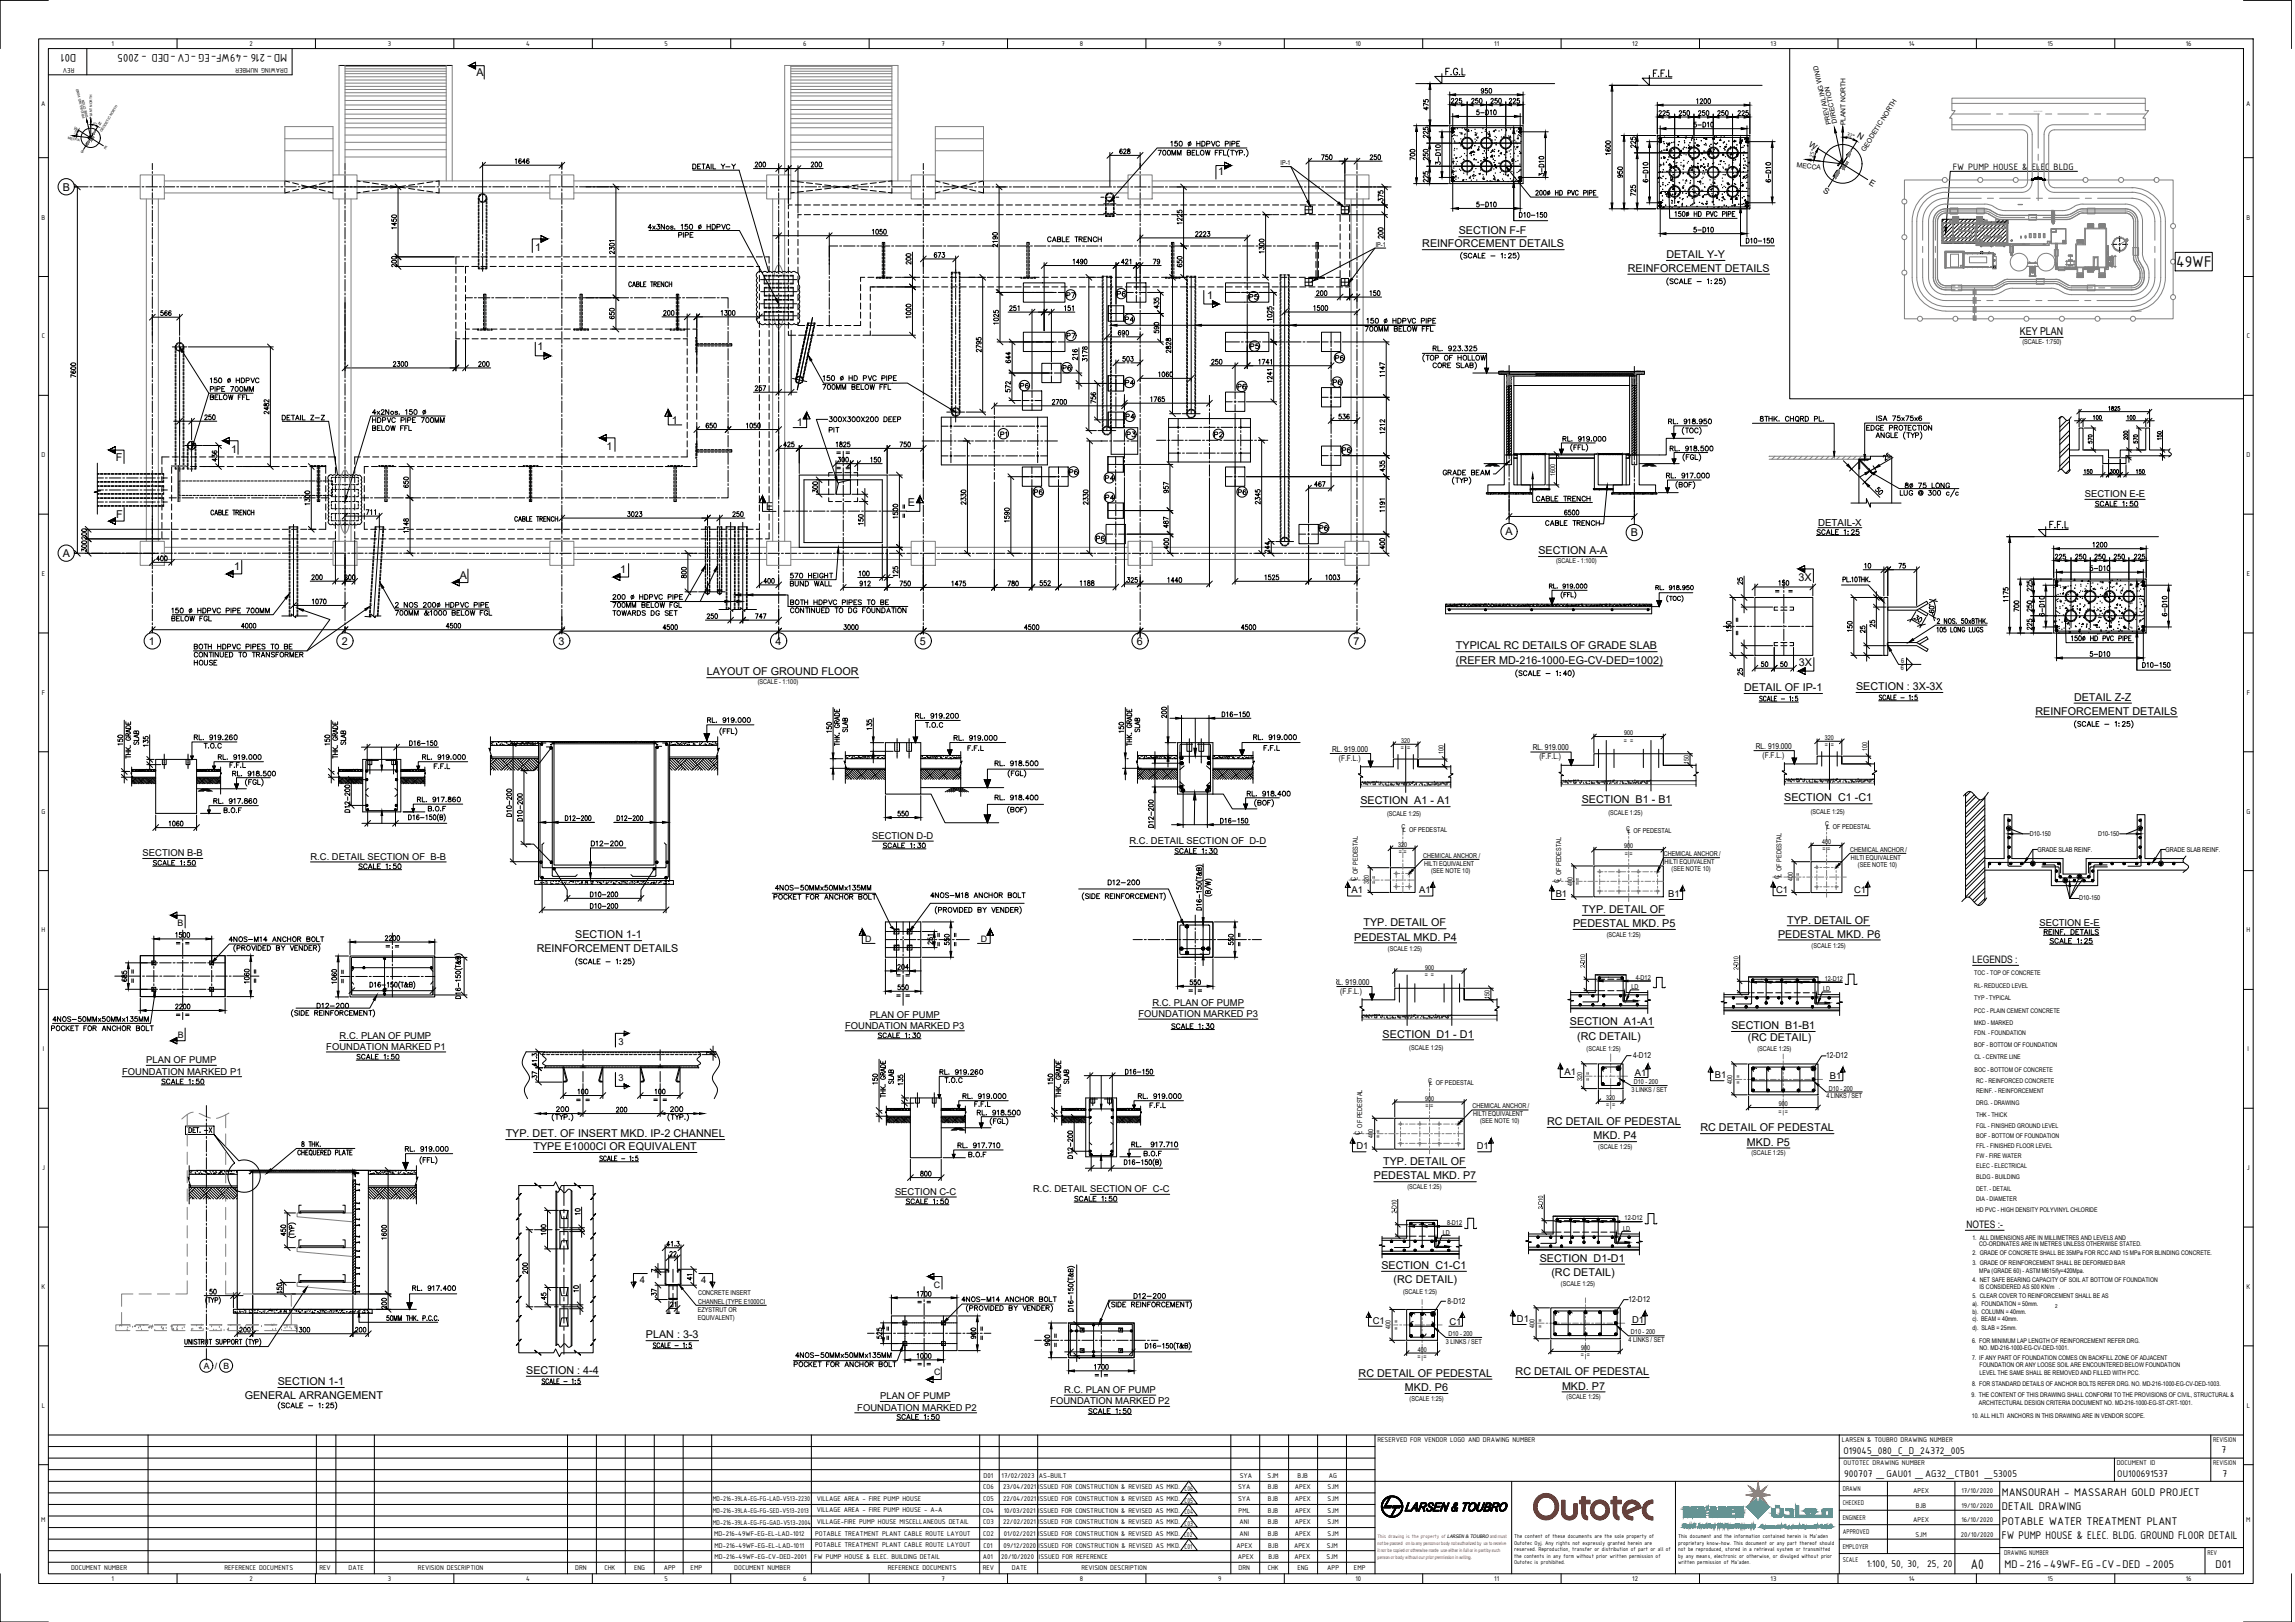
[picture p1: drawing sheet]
<svg xmlns="http://www.w3.org/2000/svg" width="841mm" height="594mm" viewBox="0 0 841 594" stroke-linecap="round" stroke-linejoin="round" font-family="sans-serif">
<defs><g id="words">
<text font-size="6.1" x="797.5" y="97.8">49WF</text>
<text font-size="5.5" x="722.2" y="574.5">A0</text>
<g font-size="5.3">
<text x="390.2" y="125.2">P7</text>
<text x="404.3" y="184.5">P4</text>
</g>
<g font-size="4.9">
<text x="252.9" y="63.1">DETAIL Y-Y</text>
<text x="383.1" y="89.6">CABLE TRENCH</text>
<text x="638.9" y="90.3">D10-150</text>
<text x="390.2" y="110.1">P7</text>
<text x="408.5" y="109.7">P6</text>
<text x="457.2" y="110.8">P5</text>
<text x="499.9" y="119.6">150 HDPVC PIPE</text>
<text x="499.2" y="122.4">700MM BELOW FFL</text>
<text x="388.8" y="136.9">P6</text>
<text x="488.6" y="133.3">P6</text>
<text x="76.2" y="141.5">150 HDPVC</text>
<text x="300.6" y="143.9">700MM BELOW FFL</text>
<text x="300.9" y="140.8">150 HD PVC PIPE</text>
<text x="411.7" y="142.2">P4</text>
<text x="452.6" y="143.6">P6</text>
<text x="487.5" y="142.2">P6</text>
<text x="76.2" y="144.6">PIPE 700MM</text>
<text x="76.2" y="147.5">BELOW FFL</text>
<text x="303" y="155.6">300X300X200 DEEP</text>
<text x="411.7" y="154.5">P4</text>
<text x="303" y="159.5">PIT</text>
<text x="365.8" y="161.2">P1</text>
<text x="412" y="161.2">P3</text>
<text x="444.1" y="161.2">P2</text>
<text x="491.1" y="166.9">P6</text>
<text x="391.2" y="175">P6</text>
<text x="404.3" y="177.1">P4</text>
<text x="528.1" y="175.3">GRADE BEAM</text>
<text x="378.2" y="182.4">P6</text>
<text x="453" y="182.4">P6</text>
<text x="562" y="184.9">CABLE TRENCH</text>
<text x="482.6" y="195.4">P6</text>
<text x="565.5" y="193.7">CABLE TRENCH</text>
<text x="400.8" y="199.3">P6</text>
<text x="288.6" y="213.1">570 HEIGHT</text>
<text x="288.6" y="215.9">BUND WALL</text>
<text x="784.2" y="245.5">D10-150</text>
<text x="155.9" y="298.4">B.O.F</text>
<text x="215.9" y="311.1">D12-200</text>
<text x="283.3" y="327.4">4NOS-50MMx50MMx135MM</text>
<text x="340.1" y="329.8">4NOS-M18 ANCHOR BOLT</text>
<text x="405.3" y="325.3">D12-200</text>
<text x="282.6" y="330.6">POCKET FOR ANCHOR BOLT</text>
<text x="83.3" y="346.1">4NOS-M14 ANCHOR BOLT</text>
<text x="115.4" y="370.4">D12-200</text>
<text x="18.3" y="375.4">4NOS-50MMx50MMx135MM</text>
<text x="18" y="378.9">POCKET FOR ANCHOR BOLT</text>
<text x="202.8" y="408.5">200</text>
<text x="244.8" y="408.5">200</text>
<text x="351.7" y="478">4NOS-M14 ANCHOR BOLT</text>
<text x="414.5" y="476.6">D12-200</text>
<text x="290" y="501.6">POCKET FOR ANCHOR BOLT</text>
<text x="290.7" y="498.5">4NOS-50MMx50MMx135MM</text>
</g>
<g font-size="4.4">
<text x="28" y="19.9" transform="rotate(180 28 19.9)">D01</text>
<text x="105.3" y="19.9" transform="rotate(180 105.3 19.9)">MD-216 -49WF-EG -CV-DED - 2005</text>
<text x="411.3" y="118.9">P4</text>
<text x="457.6" y="128.8">P5</text>
<text x="373.2" y="143.2">P6</text>
<text x="102.7" y="154.9">DETAIL Z-Z</text>
<text x="610.7" y="156.3">RL. 918.950</text>
<text x="733.6" y="547.8">MANSOURAH - MASSARAH GOLD PROJECT</text>
<text x="733.6" y="553.1">DETAIL DRAWING</text>
<text x="733.6" y="558.4">POTABLE WATER TREATMENT PLANT</text>
<text x="733.6" y="563.7">FW PUMP HOUSE &amp; ELEC. BLDG. GROUND FLOOR DETAIL</text>
<text x="734.6" y="574.3">MD-216 -49WF-EG -CV-DED -2005</text>
<text x="811.9" y="574.3">D01</text>
</g>
<text font-size="4" x="79" y="475.2" transform="rotate(-90 79 475.2)">50</text>
<g font-size="3.9">
<text x="174.7" y="27.9">A</text>
<text x="446.4" y="63.9">1</text>
<text x="23.1" y="69.8">B</text>
<text x="534.6" y="85.9">SECTION F-F</text>
<text x="196.1" y="91.8">1</text>
<text x="521.2" y="90.6">REINFORCEMENT DETAILS</text>
<text x="610.6" y="94.5">DETAIL Y-Y</text>
<text x="596.5" y="99.6">REINFORCEMENT DETAILS</text>
<text x="442.4" y="109.4">1</text>
<text x="740.2" y="122.8">KEY PLAN</text>
<text x="196.9" y="128.3">1</text>
<text x="246.2" y="155.2">1</text>
<text x="292" y="156.2">1</text>
<text x="84.7" y="165.7">1</text>
<text x="222.3" y="164.7">1</text>
<text x="42.5" y="168.7">F</text>
<text x="332.6" y="185.4">E</text>
<text x="42.6" y="189.6">F</text>
<text x="280.8" y="186.7">E</text>
<text x="551.7" y="196.1">A</text>
<text x="597.7" y="196.4">B</text>
<text x="23.1" y="204">A</text>
<text x="563.8" y="203">SECTION A-A</text>
<text x="85.8" y="208.7">1</text>
<text x="227.3" y="209.7">1</text>
<text x="168.5" y="211.9">A</text>
<text x="659.1" y="213">3X</text>
<text x="54.6" y="236.1">1</text>
<text x="125.3" y="236.1">2</text>
<text x="204.7" y="236.1">3</text>
<text x="284.2" y="236.1">4</text>
<text x="337.1" y="236.1">5</text>
<text x="416.6" y="236.1">6</text>
<text x="496" y="236.1">7</text>
<text x="533.6" y="237.9">TYPICAL RC DETAILS OF GRADE SLAB</text>
<text x="533.6" y="243">(REFER MD-216-1000-EG-CV-DED=1002)</text>
<text x="659.2" y="244">3X</text>
<text x="259" y="247.4">LAYOUT OF GROUND FLOOR</text>
<text x="639.1" y="253.2">DETAIL OF IP-1</text>
<text x="680.2" y="252.8">SECTION : 3X-3X</text>
<text x="760" y="256.7">DETAIL Z-Z</text>
<text x="745.9" y="261.7">REINFORCEMENT DETAILS</text>
<text x="653.8" y="293.6">SECTION C1 -C1</text>
<text x="498.5" y="294.7">SECTION A1 - A1</text>
<text x="579.7" y="294.1">SECTION B1 - B1</text>
<text x="579.8" y="334.4">TYP. DETAIL OF</text>
<text x="499.6" y="339.3">TYP. DETAIL OF</text>
<text x="576.5" y="339.6">PEDESTAL MKD. P5</text>
<text x="654.9" y="338.3">TYP. DETAIL OF</text>
<text x="210.8" y="343.7">SECTION 1-1</text>
<text x="496.3" y="344.5">PEDESTAL MKD. P4</text>
<text x="651.6" y="343.4">PEDESTAL MKD. P6</text>
<text x="196.7" y="348.7">REINFORCEMENT DETAILS</text>
<text x="575.3" y="375.4">SECTION A1-A1</text>
<text x="634.5" y="377">SECTION B1-B1</text>
<text x="506.7" y="380">SECTION D1 - D1</text>
<text x="578" y="381">(RC DETAIL)</text>
<text x="640.5" y="381.2">(RC DETAIL)</text>
<text x="567" y="412.1">RC DETAIL OF PEDESTAL</text>
<text x="185.3" y="416.5">TYP. DET. OF INSERT MKD. IP-2 CHANNEL</text>
<text x="584" y="417.3">MKD. P4</text>
<text x="623.1" y="414.4">RC DETAIL OF PEDESTAL</text>
<text x="640.2" y="419.6">MKD. P5</text>
<text x="195.5" y="421.3">TYPE E1000CI OR EQUIVALENT</text>
<text x="503.5" y="432">PEDESTAL MKD. P7</text>
<text x="506.8" y="426.8">TYP. DETAIL OF</text>
<text x="506.3" y="464.8">SECTION C1-C1</text>
<text x="564.2" y="462.2">SECTION D1-D1</text>
<text x="568.5" y="467.4">(RC DETAIL)</text>
<text x="510.7" y="470">(RC DETAIL)</text>
<text x="236.7" y="490.2">PLAN : 3-3</text>
<text x="192.9" y="503.2">SECTION : 4-4</text>
<text x="555.4" y="503.7">RC DETAIL OF PEDESTAL</text>
<text x="101.8" y="507.3">SECTION 1-1</text>
<text x="497.9" y="504.3">RC DETAIL OF PEDESTAL</text>
<text x="514.8" y="509.5">MKD. P6</text>
<text x="572.4" y="508.9">MKD. P7</text>
<text x="89.7" y="512.2">GENERAL ARRANGEMENT</text>
</g>
<g font-size="3.8">
<text x="722.8" y="352.7">LEGENDS :</text>
<text x="720.6" y="449.8">NOTES :-</text>
<text x="675.5" y="532.7">O19045_080_C_D_24372_005</text>
<text x="814.1" y="532.3">7</text>
<text x="675.8" y="541.1">900707 _GAU01 _AG32_CTB01 _53005</text>
<text x="775.9" y="541.1">OU100691537</text>
<text x="814.4" y="541.1">7</text>
<text x="684.1" y="574">1:100, 50, 30,</text>
<text x="706.3" y="574">25, 20</text>
</g>
<text font-size="3.7" x="715.6" y="62.1">FW PUMP HOUSE &amp; ELEC BLDG</text>
<text font-size="3.6" x="666.3" y="192.5">DETAIL-X</text>
<g font-size="3.5">
<text x="764" y="182.2">SECTION E-E</text>
<text x="319.6" y="307.3">SECTION D-D</text>
<text x="413.9" y="309.3">R.C. DETAIL SECTION OF D-D</text>
<text x="52.3" y="313.7">SECTION B-B</text>
<text x="113.8" y="315">R.C. DETAIL SECTION OF B-B</text>
<text x="495.3" y="327.3">A1</text>
<text x="520.1" y="327.3">A1</text>
<text x="570.1" y="328.5">B1</text>
<text x="611.3" y="328.5">B1</text>
<text x="650.9" y="327.1">C1</text>
<text x="679.4" y="327.1">C1</text>
<text x="747.4" y="339">SECTION E-E</text>
<text x="422.3" y="368.4">R.C. PLAN OF PUMP</text>
<text x="309.7" y="376.8">FOUNDATION MARKED P3</text>
<text x="318.7" y="372.7">PLAN OF PUMP</text>
<text x="417.2" y="372.5">FOUNDATION MARKED P3</text>
<text x="124.4" y="380.4">R.C. PLAN OF PUMP</text>
<text x="226.6" y="382.9">3</text>
<text x="53.6" y="389.5">PLAN OF PUMP</text>
<text x="119.6" y="384.5">FOUNDATION MARKED P1</text>
<text x="44.8" y="393.6">FOUNDATION MARKED P1</text>
<text x="226.6" y="396">3</text>
<text x="573.3" y="393.7">A1</text>
<text x="599.1" y="394.1">A1</text>
<text x="628.4" y="394.9">B1</text>
<text x="670.5" y="395.2">B1</text>
<text x="497.1" y="420.9">D1</text>
<text x="541.2" y="420.9">D1</text>
<text x="328" y="437.7">SECTION C-C</text>
<text x="378.6" y="436.7">R.C. DETAIL SECTION OF C-C</text>
<text x="234.5" y="469.9">4</text>
<text x="256.9" y="469.9">4</text>
<text x="503.1" y="484.8">C1</text>
<text x="531.1" y="485.2">C1</text>
<text x="555.9" y="484.2">D1</text>
<text x="598.1" y="484.6">D1</text>
<text x="322.6" y="512.5">PLAN OF PUMP</text>
<text x="384.9" y="514.4">FOUNDATION MARKED P2</text>
<text x="390" y="510.3">R.C. PLAN OF PUMP</text>
<text x="314.2" y="516.7">FOUNDATION MARKED P2</text>
</g>
<g font-size="3.2">
<text x="65.1" y="339.3">B</text>
<text x="317.1" y="345">D</text>
<text x="359.4" y="345">D</text>
<text x="65.2" y="380.2">B</text>
<text x="342.2" y="471.6">C</text>
<text x="74.7" y="501.3">A /</text>
<text x="81.9" y="501.3">B</text>
<text x="342.3" y="503.7">C</text>
</g>
<g font-size="3.1">
<text x="662.6" y="53.4" transform="rotate(33 662.6 53.4)">W</text>
<text x="680.3" y="50.1" transform="rotate(32 680.3 50.1)">N</text>
<text x="667.8" y="70.2" transform="rotate(32 667.8 70.2)">S</text>
<text x="684.7" y="67.2" transform="rotate(32 684.7 67.2)">E</text>
</g>
<g font-size="3">
<text x="488.1" y="275.4">RL. 919.000</text>
<text x="561.7" y="274.8">RL. 919.000</text>
<text x="643.5" y="274.3">RL. 919.000</text>
<text x="490.6" y="278.7">(F.F.L.)</text>
<text x="564.1" y="278.1">(F.F.L.)</text>
<text x="645.9" y="277.6">(F.F.L.)</text>
<text x="488.6" y="360.7">RL. 919.000</text>
<text x="491.1" y="364">(F.F.L.)</text>
<text x="598.5" y="387.6">4-D12</text>
<text x="669.2" y="387.7">12-D12</text>
<text x="530.5" y="477.6">8-D12</text>
<text x="596.7" y="477">12-D12</text>
</g>
<g font-size="2.7">
<text x="40.9" y="16.9">1</text>
<text x="91.4" y="16.9">2</text>
<text x="142.1" y="16.9">3</text>
<text x="192.8" y="16.9">4</text>
<text x="243.6" y="16.9">5</text>
<text x="294.3" y="16.9">6</text>
<text x="345" y="16.9">7</text>
<text x="395.7" y="16.9">8</text>
<text x="446.4" y="16.9">9</text>
<text x="496.7" y="16.9">10</text>
<text x="547.6" y="16.9">11</text>
<text x="598.2" y="16.9">12</text>
<text x="648.9" y="16.9">13</text>
<text x="699.5" y="16.9">14</text>
<text x="750.3" y="16.9">15</text>
<text x="801" y="16.9">16</text>
<text x="27.2" y="24.8" transform="rotate(180 27.2 24.8)">REV</text>
<text x="105.4" y="24.8" transform="rotate(180 105.4 24.8)">DRAWING NUMBER</text>
<text x="15.1" y="38.7">A</text>
<text x="823.1" y="38.7">A</text>
<text x="15.2" y="80.4">B</text>
<text x="823.2" y="80.4">B</text>
<text x="15.3" y="123.9">C</text>
<text x="823.3" y="123.9">C</text>
<text x="15.2" y="167.4">D</text>
<text x="823.2" y="167.4">D</text>
<text x="15.3" y="211">E</text>
<text x="823.3" y="211">E</text>
<text x="15.3" y="254.5">F</text>
<text x="823.3" y="254.5">F</text>
<text x="15.2" y="298">G</text>
<text x="823.2" y="298">G</text>
<text x="15.2" y="341.5">H</text>
<text x="823.2" y="341.5">H</text>
<text x="15.7" y="385">I</text>
<text x="823.7" y="385">I</text>
<text x="15.4" y="428.6">J</text>
<text x="823.4" y="428.6">J</text>
<text x="15.2" y="472.1">K</text>
<text x="823.2" y="472.1">K</text>
<text x="15.3" y="515.6">L</text>
<text x="823.3" y="515.6">L</text>
<text x="504.8" y="528.1">RESERVED FOR VENDOR LOGO AND DRAWING NUMBER</text>
<text x="674.9" y="528.1">LARSEN &amp; TOUBRO DRAWING NUMBER</text>
<text x="811.1" y="528.1">REVISION</text>
<text x="675.6" y="536.5">OUTOTEC DRAWING NUMBER</text>
<text x="775.7" y="536.5">DOCUMENT ID</text>
<text x="811.1" y="536.5">REVISION</text>
<text x="360.3" y="545.5">CO6</text>
<text x="360.5" y="541.4">D01</text>
<text x="367.1" y="541.4">17/02/2023</text>
<text x="367.6" y="545.5">23/04/2021</text>
<text x="380.5" y="545.5">ISSUED FOR CONSTRUCTION &amp; REVISED AS MKD. C06</text>
<text x="380.7" y="541.4">AS-BUILT</text>
<text x="453.7" y="545.5">SYA</text>
<text x="454.3" y="541.3">SYA</text>
<text x="464.5" y="541.4">SJM</text>
<text x="464.6" y="545.5">BJB</text>
<text x="474.5" y="545.5">APEX</text>
<text x="475.5" y="541.4">BJB</text>
<text x="486.5" y="545.5">SJM</text>
<text x="487" y="541.4">AG</text>
<text x="261.2" y="549.8">MD-216-39LA-EG-FG-LAD-V513-2230</text>
<text x="299.3" y="549.7">VILLAGE AREA - FIRE PUMP HOUSE</text>
<text x="360.3" y="549.8">CO5</text>
<text x="367.6" y="549.8">22/04/2021</text>
<text x="380.5" y="549.8">ISSUED FOR CONSTRUCTION &amp; REVISED AS MKD. C05</text>
<text x="453.7" y="549.8">SYA</text>
<text x="464.6" y="549.8">BJB</text>
<text x="474.5" y="549.8">APEX</text>
<text x="486.5" y="549.8">SJM</text>
<text x="675.3" y="546.1">DRAWN</text>
<text x="675.3" y="551.4">CHECKED</text>
<text x="701.1" y="547">APEX</text>
<text x="718.8" y="547">17/10/2020</text>
<text x="15.1" y="557.3">M</text>
<text x="261.2" y="554">MD-216-39LA-EG-FG-SED-V513-2013</text>
<text x="299.3" y="553.9">VILLAGE AREA - FIRE PUMP HOUSE - A-A</text>
<text x="360.2" y="554">CO4</text>
<text x="367.8" y="554">10/03/2021</text>
<text x="380.5" y="554">ISSUED FOR CONSTRUCTION &amp; REVISED AS MKD. C04</text>
<text x="453.9" y="554">PML</text>
<text x="464.6" y="554">BJB</text>
<text x="474.5" y="554">APEX</text>
<text x="486.5" y="554">SJM</text>
<text x="675.3" y="556.7">ENGINEER</text>
<text x="701.1" y="557.5">APEX</text>
<text x="702.1" y="552.3">BJB</text>
<text x="718.8" y="552.3">19/10/2020</text>
<text x="718.8" y="557.5">16/10/2020</text>
<text x="823.1" y="557.3">M</text>
<text x="261.2" y="558.5">MD-216-39LA-EG-FG-GAD-V513-2004</text>
<text x="261.7" y="562.7">MD-216-49WF-EG-EL-LAD-1012</text>
<text x="298.7" y="562.5">POTABLE TREATMENT PLANT CABLE ROUTE LAYOUT</text>
<text x="299.3" y="558.3">VILLAGE-FIRE PUMP HOUSE MISCELLANEOUS DETAIL</text>
<text x="360.3" y="562.5">CO2</text>
<text x="360.3" y="558.3">CO3</text>
<text x="367.7" y="558.3">22/02/2021</text>
<text x="367.8" y="562.5">01/02/2021</text>
<text x="380.5" y="562.5">ISSUED FOR CONSTRUCTION &amp; REVISED AS MKD. C02</text>
<text x="380.5" y="558.3">ISSUED FOR CONSTRUCTION &amp; REVISED AS MKD. C03</text>
<text x="454.3" y="562.5">ANI</text>
<text x="454.3" y="558.3">ANI</text>
<text x="464.6" y="562.5">BJB</text>
<text x="464.6" y="558.3">BJB</text>
<text x="474.5" y="562.5">APEX</text>
<text x="474.5" y="558.3">APEX</text>
<text x="486.5" y="562.5">SJM</text>
<text x="486.5" y="558.3">SJM</text>
<text x="675.3" y="561.9">APPROVED</text>
<text x="702" y="562.8">SJM</text>
<text x="718.6" y="562.8">20/10/2020</text>
<text x="261.9" y="566.9">MD-216-49WF-EG-EL-LAD-1011</text>
<text x="298.7" y="566.7">POTABLE TREATMENT PLANT CABLE ROUTE LAYOUT</text>
<text x="360.4" y="566.9">C01</text>
<text x="367.7" y="566.9">09/12/2020</text>
<text x="380.6" y="566.9">ISSUED FOR CONSTRUCTION &amp; REVISED AS MKD. C01</text>
<text x="453.2" y="566.9">APEX</text>
<text x="464.7" y="566.9">BJB</text>
<text x="474.2" y="566.9">APEX</text>
<text x="486.2" y="566.9">SJM</text>
<text x="675.3" y="567.3">EMPLOYER</text>
<text x="734.5" y="569.4">DRAWING NUMBER</text>
<text x="808.9" y="569.4">REV</text>
<text x="26" y="575.2">DOCUMENT NUMBER</text>
<text x="82.2" y="575.2">REFERENCE DOCUMENTS</text>
<text x="117" y="575.2">REV</text>
<text x="127.7" y="575.2">DATE</text>
<text x="153.1" y="575.2">REVISION DESCRIPTION</text>
<text x="210.8" y="575.2">DRN</text>
<text x="221.5" y="575.2">CHK</text>
<text x="232.4" y="575.2">ENG</text>
<text x="243.2" y="575.2">APP</text>
<text x="253.1" y="575.2">EMP</text>
<text x="261.9" y="571.1">MD-216-49WF-EG-CV-DED-2001</text>
<text x="269.1" y="575.2">DOCUMENT NUMBER</text>
<text x="298.4" y="571.1">FW PUMP HOUSE &amp; ELEC. BUILDING DETAIL</text>
<text x="325.3" y="575.2">REFERENCE DOCUMENTS</text>
<text x="360.1" y="575.2">REV</text>
<text x="360.2" y="571.1">A01</text>
<text x="366.9" y="571.1">20/10/2020</text>
<text x="370.8" y="575.2">DATE</text>
<text x="380.7" y="571.1">ISSUED FOR REFERENCE</text>
<text x="396.3" y="575.2">REVISION DESCRIPTION</text>
<text x="453.6" y="571.1">APEX</text>
<text x="453.9" y="575.2">DRN</text>
<text x="464.6" y="575.2">CHK</text>
<text x="464.8" y="571.1">BJB</text>
<text x="474.4" y="571.1">APEX</text>
<text x="475.4" y="575.2">ENG</text>
<text x="486.1" y="571.1">SJM</text>
<text x="486.4" y="575.2">APP</text>
<text x="496.2" y="575.2">EMP</text>
<text x="675.3" y="572.1">SCALE</text>
<text x="40.9" y="579.1">1</text>
<text x="91.4" y="579.1">2</text>
<text x="142.1" y="579.1">3</text>
<text x="192.8" y="579.1">4</text>
<text x="243.6" y="579.1">5</text>
<text x="294.3" y="579.1">6</text>
<text x="345" y="579.1">7</text>
<text x="395.7" y="579.1">8</text>
<text x="446.4" y="579.1">9</text>
<text x="496.7" y="579.1">10</text>
<text x="547.6" y="579.1">11</text>
<text x="598.2" y="579.1">12</text>
<text x="648.9" y="579.1">13</text>
<text x="699.5" y="579.1">14</text>
<text x="750.3" y="579.1">15</text>
<text x="801" y="579.1">16</text>
</g>
<g font-size="2.5">
<text x="671.1" y="45.4" transform="rotate(-103 671.1 45.4)">PREVAILING WIND</text>
<text x="673.3" y="44.9" transform="rotate(-103 673.3 44.9)">DIRECTION</text>
<text x="676.3" y="45.9" transform="rotate(-90 676.3 45.9)">PLANT NORTH</text>
<text x="683.4" y="55.7" transform="rotate(-58 683.4 55.7)">GEODETIC NORTH</text>
<text x="469.3" y="60.6">IP-1</text>
<text x="658.4" y="61.1" transform="rotate(7 658.4 61.1)">MECCA</text>
<text x="504.1" y="90.5">IP-1</text>
<text x="741.1" y="126">(SCALE- 1:750)</text>
<text x="569.9" y="174.2" transform="rotate(-90 569.9 174.2)">1600</text>
<text x="570.3" y="206.1">(SCALE - 1:100)</text>
<text x="696.6" y="245.5">6</text>
<text x="696.7" y="242.8">6</text>
<text x="277.7" y="250.5">(SCALE - 1:100)</text>
<text x="595.2" y="269.3">900</text>
<text x="513.4" y="274.8">= =</text>
<text x="513.5" y="272.1">320</text>
<text x="595.1" y="272">= =</text>
<text x="668.7" y="273.7">= =</text>
<text x="668.8" y="271">320</text>
<text x="684.2" y="275" transform="rotate(-90 684.2 275)">100</text>
<text x="528.9" y="276" transform="rotate(-90 528.9 276)">100</text>
<text x="618.9" y="279.9" transform="rotate(-90 618.9 279.9)">150</text>
<text x="508.3" y="299">(SCALE 1:25)</text>
<text x="589.4" y="298.5">(SCALE 1:25)</text>
<text x="663.6" y="298">(SCALE 1:25)</text>
<text x="513.6" y="303.8">C</text>
<text x="514.1" y="304.6">L OF PEDESTAL</text>
<text x="595.9" y="304.3">C</text>
<text x="596.4" y="305.1">L OF PEDESTAL</text>
<text x="668.9" y="302.7">C</text>
<text x="669.4" y="303.5">L OF PEDESTAL</text>
<text x="512.4" y="310.2">320</text>
<text x="595.2" y="310.7">900</text>
<text x="667.8" y="309.1">400</text>
<text x="667.9" y="311.8">= =</text>
<text x="678" y="311.9">CHEMICAL ANCHOR /</text>
<text x="743.8" y="306.1">D10-150</text>
<text x="768.8" y="306.1">D10-150</text>
<text x="512.6" y="312.9">= =</text>
<text x="521.6" y="314.1">CHEMICAL ANCHOR /</text>
<text x="521.9" y="317.1">HILTI EQUIVALENT</text>
<text x="595.4" y="313.4">= =</text>
<text x="609.7" y="313.5">CHEMICAL ANCHOR /</text>
<text x="610" y="316.5">HILTI EQUIVALENT</text>
<text x="678.3" y="314.9">HILTI EQUIVALENT</text>
<text x="680.8" y="317.5">(SEE NOTE 10)</text>
<text x="746.6" y="312">GRADE SLAB REINF.</text>
<text x="793.6" y="312">GRADE SLAB REINF.</text>
<text x="496.8" y="322.8" transform="rotate(-90 496.8 322.8)">C</text>
<text x="497.6" y="322.4" transform="rotate(-90 497.6 322.4)">L OF PEDESTAL</text>
<text x="501.7" y="323.9" transform="rotate(-90 501.7 323.9)">320</text>
<text x="504.3" y="323.7" transform="rotate(-90 504.3 323.7)">= =</text>
<text x="524.4" y="319.7">(SEE NOTE 10)</text>
<text x="571.4" y="323.4" transform="rotate(-90 571.4 323.4)">C</text>
<text x="572.2" y="322.8" transform="rotate(-90 572.2 322.8)">L OF PEDESTAL</text>
<text x="612.5" y="319">(SEE NOTE 10)</text>
<text x="652.1" y="321.8" transform="rotate(-90 652.1 321.8)">C</text>
<text x="652.9" y="321.3" transform="rotate(-90 652.9 321.3)">L OF PEDESTAL</text>
<text x="657" y="322.8" transform="rotate(-90 657 322.8)">400</text>
<text x="659.7" y="322.7" transform="rotate(-90 659.7 322.7)">= =</text>
<text x="576.3" y="324.4" transform="rotate(-90 576.3 324.4)">400</text>
<text x="578.9" y="324.2" transform="rotate(-90 578.9 324.2)">= =</text>
<text x="761.9" y="329.7">D10-150</text>
<text x="588.8" y="343.3">(SCALE 1:25)</text>
<text x="663.9" y="347.1">(SCALE 1:25)</text>
<text x="508.6" y="348.2">(SCALE 1:25)</text>
<text x="522.1" y="357.9">= =</text>
<text x="522.2" y="355.2">900</text>
<text x="599.4" y="358.8">4-D12</text>
<text x="668.7" y="359.3">12-D12</text>
<text x="545.9" y="365.8" transform="rotate(-90 545.9 365.8)">150</text>
<text x="597.8" y="362.3">LD</text>
<text x="668.1" y="363.1">LD</text>
<text x="516.4" y="384.4">(SCALE 1:25)</text>
<text x="581.4" y="384.8">(SCALE 1:25)</text>
<text x="644" y="385">(SCALE 1:25)</text>
<text x="579.8" y="395.8" transform="rotate(-90 579.8 395.8)">320</text>
<text x="582.7" y="395.9" transform="rotate(-90 582.7 395.9)">= =</text>
<text x="523.4" y="396.7">C</text>
<text x="523.9" y="397.5">L OF PEDESTAL</text>
<text x="597.8" y="400">3 LINKS / SET</text>
<text x="598.7" y="397.1">D10 - 200</text>
<text x="634.8" y="397" transform="rotate(-90 634.8 397)">400</text>
<text x="637.8" y="397.1" transform="rotate(-90 637.8 397.1)">= =</text>
<text x="670.2" y="399.4">D10 - 200</text>
<text x="522.2" y="403.1">900</text>
<text x="522.4" y="405.8">= =</text>
<text x="539.6" y="405.9">CHEMICAL ANCHOR /</text>
<text x="588.5" y="405.6">= =</text>
<text x="588.6" y="402.9">320</text>
<text x="651.8" y="407.9">= =</text>
<text x="651.9" y="405.2">900</text>
<text x="669.3" y="402.3">4 LINKS / SET</text>
<text x="539.9" y="408.9">HILTI EQUIVALENT</text>
<text x="542.4" y="411.5">(SEE NOTE 10)</text>
<text x="498.4" y="415.8" transform="rotate(-90 498.4 415.8)">C</text>
<text x="499.2" y="415.3" transform="rotate(-90 499.2 415.3)">L OF PEDESTAL</text>
<text x="503.2" y="416.8" transform="rotate(-90 503.2 416.8)">400</text>
<text x="506" y="416.7" transform="rotate(-90 506 416.7)">= =</text>
<text x="585.7" y="420.8">(SCALE 1:25)</text>
<text x="641.8" y="423.1">(SCALE 1:25)</text>
<text x="515.8" y="435.7">(SCALE 1:25)</text>
<text x="530.3" y="448.7">8-D12</text>
<text x="595.4" y="447">12-D12</text>
<text x="528.7" y="452.2">LD</text>
<text x="594.8" y="450.7">LD</text>
<text x="514.2" y="473.8">(SCALE 1:25)</text>
<text x="572" y="471.2">(SCALE 1:25)</text>
<text x="255.8" y="474.5">CONCRETE INSERT</text>
<text x="255.8" y="477.4">CHANNEL (TYPE E1000CI</text>
<text x="255.7" y="480.5">EZYSTRUT OR</text>
<text x="255.7" y="483.4">EQUIVALENT)</text>
<text x="509.6" y="486.9" transform="rotate(-90 509.6 486.9)">400</text>
<text x="512.5" y="487" transform="rotate(-90 512.5 487)">= =</text>
<text x="530.8" y="489.3">D10 - 200</text>
<text x="562.4" y="486.3" transform="rotate(-90 562.4 486.3)">400</text>
<text x="565.3" y="486.4" transform="rotate(-90 565.3 486.4)">= =</text>
<text x="596.8" y="491.6">4 LINKS / SET</text>
<text x="597.7" y="488.8">D10 - 200</text>
<text x="519.5" y="497.8">= =</text>
<text x="519.5" y="495.1">400</text>
<text x="529.9" y="492.2">3 LINKS / SET</text>
<text x="579.3" y="497.2">= =</text>
<text x="579.4" y="494.5">900</text>
<text x="516.6" y="513">(SCALE 1:25)</text>
<text x="574.1" y="512.4">(SCALE 1:25)</text>
</g>
<g font-size="2.4">
<text x="723.5" y="357.1">TOC - TOP OF CONCRETE</text>
<text x="723.5" y="361.8">RL- REDUCED LEVEL</text>
<text x="723.5" y="370.9">PCC - PLAIN CEMENT CONCRETE</text>
<text x="723.5" y="366.3">TYP - TYPICAL</text>
<text x="723.5" y="375.5">MKD - MARKED</text>
<text x="723.5" y="379.2">FDN. - FOUNDATION</text>
<text x="723.5" y="383.3">BOF - BOTTOM OF FOUNDATION</text>
<text x="723.6" y="387.9">CL - CENTRE LINE</text>
<text x="723.6" y="392.5">BOC - BOTTOM OF CONCRETE</text>
<text x="724.2" y="396.5">RC - REINFORCED CONCRETE</text>
<text x="724.2" y="400.4">REINF. - REINFORCEMENT</text>
<text x="724.2" y="404.6">DRG. - DRAWING</text>
<text x="724.2" y="409">THK - THICK</text>
<text x="724.2" y="413.3">FGL - FINISHED GROUND LEVEL</text>
<text x="724.2" y="417">BOF - BOTTOM OF FOUNDATION</text>
<text x="724.2" y="420.5">FFL - FINISHED FLOOR LEVEL</text>
<text x="724.2" y="424">FW - FIRE WATER</text>
<text x="724.2" y="427.9">ELEC - ELECTRICAL</text>
<text x="724.2" y="431.8">BLDG - BUILDING</text>
<text x="724.2" y="436">DET. - DETAIL</text>
<text x="724.2" y="439.9">DIA - DIAMETER</text>
<text x="724.2" y="443.8">HD PVC - HIGH DENSITY POLYVINYL CHLORIDE</text>
<text x="722.8" y="454">1. ALL DIMENSIONS ARE IN MILLIMETRES AND LEVELS AND</text>
<text x="722.8" y="459.8">2. GRADE OF CONCRETE SHALL BE 35MPa FOR RCC AND 15 MPa FOR BLINDING CONCRETE.</text>
<text x="725.3" y="456.5">CO-ORDINATES ARE IN METRES UNLESS OTHERWISE STATED.</text>
<text x="722.8" y="463.3">3. GRADE OF REINFORCEMENT SHALL BE DEFORMED BAR</text>
<text x="725.3" y="466.1">MPa (GRADE 60) - ASTM M615/fy=420Mpa.</text>
<text x="722.8" y="469.4">4. NET SAFE BEARING CAPACITY OF SOIL AT BOTTOM OF FOUNDATION</text>
<text x="725.4" y="472.2">IS CONSIDERED AS 500 KN/m .</text>
<text x="722.8" y="475.3">5. CLEAR COVER TO REINFORCEMENT SHALL BE AS</text>
<text x="722.8" y="478.3">a). FOUNDATION = 50mm.</text>
<text x="722.8" y="481.1">b). COLUMN = 40mm.</text>
<text x="722.8" y="483.9">c). BEAM = 40mm.</text>
<text x="722.7" y="491.8">6. FOR MINIMUM LAP LENGTH OF REINFORCEMENT REFER DRG.</text>
<text x="722.8" y="487.1">d). SLAB = 25mm.</text>
<text x="722.7" y="498">7. IF ANY PART OF FOUNDATION COMES ON BACKFILL ZONE OF ADJACENT</text>
<text x="725.4" y="494.5">NO. MD-216-1000-EG-CV-DED-1001.</text>
<text x="725.4" y="500.7">FOUNDATION OR ANY LOOSE SOIL ARE ENCOUNTERED BELOW FOUNDATION</text>
<text x="725.5" y="503.7">LEVEL THE SAME SHALL BE REMOVED AND FILLED WITH PCC.</text>
<text x="722.7" y="507.5">8. FOR STANDARD DETAILS OF ANCHOR BOLTS REFER DRG. NO. MD-216-1000-EG-CV-DED-1003.</text>
<text x="722.5" y="511.6">9. THE CONTENT OF THIS DRAWING SHALL CONFORM TO THE PROVISIONS OF CIVIL, STRUCTURAL &amp;</text>
<text x="725.2" y="514.7">ARCHITECTURAL DESIGN CRITERIA DOCUMENT NO. MD-216-1000-EG-ST-CRT-1001.</text>
<text x="722.6" y="519.5">10. ALL HILTI ANCHORS IN THIS DRAWING ARE IN VENDOR SCOPE.</text>
</g>
<g font-size="2.3">
<text x="676.6" y="49.9" transform="rotate(16 676.6 49.9)">32°</text>
<text x="664.4" y="57.8" transform="rotate(-71 664.4 57.8)">25°</text>
</g>
<g font-size="2.2">
<text x="554.9" y="563.4">The content of these documents are the sole property of</text>
<text x="614.9" y="563.4">This document and the information contained herein is Ma'aden</text>
<text x="554.9" y="565.7">Outotec Oyj. Any rights not expressly granted herein are</text>
<text x="554.9" y="568.1">reserved. Reproduction, transfer or distribution of part or all of</text>
<text x="614.9" y="565.7">proprietary know-how. This document or any part thereof should</text>
<text x="614.9" y="568.1">not be reproduced, stored in a retrieval system or transmitted</text>
<text x="554.9" y="570.5">the contents in any form without prior written permission of</text>
<text x="554.9" y="572.8">Outotec is prohibited.</text>
<text x="614.9" y="570.5">by any means, electronic or otherwise, or divulged without prior</text>
<text x="614.9" y="572.8">written permission of Ma'aden.</text>
</g>
<text font-size="2" x="753.1" y="478.9">2</text>
<text font-size="2" fill="#f00" x="504.8" y="563.3">This drawing is the property of</text>
<g font-size="1.8" fill="#f00">
<text x="504.9" y="565.8">not be passed on to any person or body not authorized by us to receive</text>
<text x="504.9" y="568.4">it nor be copied or otherwise made use either in full or in part by such</text>
<text x="504.9" y="570.9">person or body without our prior permission in writing.</text>
</g>
<text font-size="1.7" x="530.4" y="563.3">LARSEN &amp; TOUBRO and must</text>
<g font-size="1.5">
<text x="27" y="47.2" transform="rotate(33 27 47.2)">W</text>
<text x="35.8" y="45.5" transform="rotate(32 35.8 45.5)">N</text>
<text x="29.5" y="55.6" transform="rotate(32 29.5 55.6)">S</text>
<text x="38" y="54.1" transform="rotate(33 38 54.1)">E</text>
</g>
<g font-size="1.2">
<text x="31.2" y="43.2" transform="rotate(-103 31.2 43.2)">PREVAILING WIND</text>
<text x="32.3" y="42.9" transform="rotate(-103 32.3 42.9)">DIRECTION</text>
<text x="33.8" y="43.4" transform="rotate(-90 33.8 43.4)">PLANT NORTH</text>
<text x="24.8" y="51.1" transform="rotate(7 24.8 51.1)">MECCA</text>
<text x="37.3" y="48.4" transform="rotate(-58 37.3 48.4)">GEODETIC NORTH</text>
</g>
<g font-size="1.1">
<text x="34" y="45.4" transform="rotate(15 34 45.4)">32°</text>
<text x="27.8" y="49.4" transform="rotate(-71 27.8 49.4)">25°</text>
</g>
<text font-size=".7" fill="#808080" x="745.3" y="41.2">MAIN ROAD</text>
<g font-size=".3" fill="#808080">
<text x="717.1" y="85.8">ELEC. BUILDING</text>
<text x="728.2" y="85.2">FW PUMP HOUSE</text>
</g>
</g></defs>
<!-- layer: CI-DIM -->
<g fill="#000" stroke="#000" stroke-width=".37">
<path d="M712.8 83.3l.7 .1-.5 2zM551.5 169.9l1.5-1-1.1 1.5zM561.7 173.6l.2 1.8h-.5zM589 177.6l.1 1.8-.6-.1zM656.7 277.6h1.7l-.9 2.2zM501.4 278.7h1.7l-.8 2.2zM574.9 278.2h1.7l-.8 2.1zM517.5 318.4l.4 .5-1.4 1zM607.9 317.6l.5 .2-1 1.5zM673.9 316.2l.4 .5-1.4 1zM735.9 305.4l1.7-.3v.6zM742.6 314.2l.5 .4-1.1 1.3z"/>
<path d="M782.9 305.1l1.7 .3-1.7 .3zM789.6 314.2l.5 .4-1.2 1.3zM758.5 322.9l.3 1.8h-.6zM585.7 359.3l1.8-.3v.6zM594.8 359.3l1.8-.3v.6zM501.9 364.1h1.7l-.8 2.1zM595.3 363l.3 1.8h-.6zM596.3 364.8l.6 .2-.9 1.5zM598.5 366.2l1.7 .3-1.7 .3zM641.9 359.8l1.8-.3v.6zM647.2 359.8l1.8-.3v.6zM652.9 359.8l1.8-.3v.6z"/>
<path d="M658.6 359.8l1.8-.3v.6zM665.6 363.8l.3 1.8h-.6zM665.1 359.8l1.8-.3v.6zM666.6 365.6l.6 .2-.9 1.5zM668.8 367l1.7 .3-1.7 .3zM593.7 395.2l1.6 .6-.3 .5zM665.1 396.4l1.5 .9-.4 .4zM535.5 410.2l.4 .4-1.5 1.1zM516.6 449.2l1.8-.3v.6zM521.2 449.2l1.8-.3v.6zM526.2 453l.3 1.7h-.6zM525.7 449.2l1.8-.3v.6z"/>
<path d="M527.2 454.7l.6 .2-.9 1.6zM529.4 456.2l1.7 .3-1.7 .3zM570.3 447.4l1.7-.3v.6zM575.6 447.4l1.8-.3v.6zM580.5 447.4l1.7-.3v.6zM585.7 447.4l1.8-.3v.6zM592.3 451.5l.3 1.7h-.6zM591.8 447.4l1.8-.3v.6zM593.3 453.2l.5 .2-.9 1.6zM595.4 454.7l1.8 .3-1.8 .3zM525.7 486.3l1.5 .9-.4 .5zM592.6 485.7l1.5 .9-.3 .5z"/>
</g>
<g fill="none" stroke="#000" stroke-width=".37">
<path d="M761.3 62.8h-46.6l-1.6 20.6M539.7 136.6h13.6M597.2 137.7h.8M552.1 141.2v25.4M553.9 141.2v25.4M554.8 141.2h42.4M598 141.2v25.4M599.8 141.2v25.4M551.6 166.6h2.8M551.7 170.2l-3.6 3.4h-.9M556 177.6v-11.3h1.4v11.3h8.8v-11.3h1.5v12.7h-6.9h7.2v.4h-7.2M561.7 175.4v8.6h21.9"/>
<path d="M588.8 179.4l-1.1 12.5h-1.4M595.9 177.6v-11.3h-1.4v11.3h-8.8v-11.3h-1.4v12.7h6.9h-7.3v.4h7.3M597.5 166.6h2.9M620.7 160.5h-10.1v6.1h-2.6M197.3 271.6h5.7v45.2h36.7v-45.2h5.7v50.9h-48.1zM487.5 276h14.8v4.9v-2.2h-.9l.9 2.2 .8-2.2M510.6 271.7v5.9M510.6 272.6h9M519.6 271.7v5.9M520.1 278h10.2M529.4 272.4v8.5M560.9 275.4h14.9v4.9v-2.1h-.9l.9 2.1 .8-2.1"/>
<path d="M584.1 268.9v6.7M584.1 269.8h25.4M609.5 268.9v6.7M610 276.1h10.2M619.3 276.1v4.2M642.7 274.9h14.8v4.9v-2.2h-.8l.8 2.2 .9-2.2M665.9 270.7v5.8M665.9 271.5h9M674.9 270.7v5.8M675.4 279.8h10.2M675.4 277h10.2M684.7 271.3v8.5"/>
<path d="M520.1 280.9h10.2M610 280.3h10.2M501.3 317.8h7.8M502.1 317.8v9.1M509.6 309.8v7.5M509.6 310.7h9M518.6 309.8v7.5M542 314.8h-20.6l-3.7 3.9M575.8 317.2h7.9M576.7 317.2v11.3M584.1 310.3v6.4M584.1 311.2h25.4"/>
<path d="M609.5 310.3v6.4M630.2 314.1h-20.6l-1.5 3.5M656.6 315.6h6.7M657.5 315.6v11.3M663.7 308.8v6.3M663.7 309.6h11.3M675 308.8v6.3M698.4 312.6h-20.5l-3.8 3.9M737.6 305.4h3.6M745 311.1l-2.1 3.3M779.3 305.4h3.6M791.9 311.1l-2.1 3.3"/>
<path d="M195.9 322.5h50.9v1.4h-50.9zM501.3 326.9h7.8M575.8 328.5h7.9M656.6 326.9h6.7M758.5 324.7v4.4h3.3M511.1 354.8v6.7M511.1 355.7h25.5M536.6 354.8v6.7M580.5 358.7h4.6M581.3 349.2v13.7M587.5 359.3h17.3M636.6 359.4h4.7"/>
<path d="M637.5 350v13.6M643.7 359.8h31.4M489.9 361.3h12.9v4.9v-2.1h-.9l.9 2.1 .8-2.1M537 366.2h10.2M537 362h10.2M546.3 362v4.2M580.5 362.9h4.6M595.3 366.5h3.2M595.3 364.8v1.9M600.6 362.6h-3.1l-.9 2.3M636.6 363.6h4.7M665.6 367.3h3.2"/>
<path d="M665.6 365.6v1.9M670.8 363.3h-3l-.9 2.3M579.5 389.7h5.8M579.5 398.7h5.8M580.4 389.7v9M585.8 399.1v5.2M594.8 399.1v5.2M595.2 396.1l2.6 1.5h13.2M634.5 389.7h5.8M635.4 389.7v11.3M666.4 397.5l2.8 2.4h13.2M502.9 409.6h7.8"/>
<path d="M503.8 409.6v11.3M511.1 402.7v6.4M511.1 403.6h25.5M536.6 402.7v6.4M560 406.5h-20.6l-3.7 3.9M585.8 403.4h9M634.5 401h5.8M640.8 401.5v5M640.8 405.7h25.4M666.2 401.5v5M86.9 428.7h5.7v45.2h36.7v-45.2h5.7v50.9h-48.1zM502.9 420.9h7.8"/>
<path d="M512.2 439.3v13.5M565.9 437.6v13.7M511.3 448.6h4.7M511.3 452.8h4.7M518.4 449.2h17.3M526.2 456.5h3.2M526.2 454.7v2M531.4 452.5h-3l-.9 2.3M565 447.1h4.7M565 451.3h4.7M572 447.4h29.8M592.3 455h3.1"/>
<path d="M592.3 453.2v2M597.5 451h-3l-.9 2.3M85.5 479.6h50.9v1.4h-50.9zM509.3 479.6h5.8M510.1 479.6v11.3M562.1 479h5.7M562.9 479v11.3M509.3 490.9h5.8M515.5 491.4v5.1M515.5 495.6h11.3M526.8 491.4v5.1M527 487.4l2.8 2.5h13.2"/>
<path d="M562.1 490.3h5.7M568.3 490.7v5.2M568.3 495h25.5M593.8 490.7v5.2M593.9 486.8l2.8 2.5h13.2"/>
</g>
<!-- layer: dimension -->
<g fill="none" stroke="#000" stroke-width=".37">
<path d="M711.7 80.3h15.4v1h8.6v7.8h-24zM712.5 80.3l-.8 .8M713.9 80.3l-2.2 2.2M715.3 80.3l-3.6 3.6M716.7 80.3l-5 5M718.1 80.3l-6.4 6.5M719.5 80.3l-7.8 7.9M721 80.3l-8.9 8.8M722.4 80.3l-8.8 8.8M723.8 80.3l-8.8 8.8M725.2 80.3l-8.8 8.8M726.6 80.3l-8.8 8.8"/>
<path d="M727.1 81.2l-7.9 7.9M728.4 81.3l-7.8 7.8M729.8 81.3l-7.8 7.8M731.3 81.3l-7.9 7.8M731.5 80.4l-.1 .2M732.6 81.3l-7.7 7.8M732.9 80.4l-1.5 1.5M734 81.3l-7.7 7.8M734.3 80.4l-1.5 1.5M735.5 81.3l-7.8 7.8M735.7 80.4l-1.5 1.5M735.7 82.5l-6.6 6.6"/>
<path d="M735.7 83.9l-5.2 5.2M735.7 85.3l-3.8 3.8M735.7 86.8l-2.4 2.3M735.7 88.2l-.9 .9M736 81.6l-.3 .3M755.6 152.5l-.8 .8M757.3 154l-2.5 2.4M758.4 157.7l-3.6 3.5M758.4 154.5l-3.6 3.5M758.4 159.3l-3.6 3.5M759 152.7l-.8 1a.78 .78 0 0 1-.8 .4 .78 .78 0 0 1-.6-.6l-1.2-1-1.1 .8M311.6 175.7l-4.3 1.1-.9 4.2"/>
<path d="M543.8 169.8h7.5M546.1 170.8l1.7-1 1.7 1M547.6 169.9l1.4 .9M566.7 177.6h4.6M568.8 166.3h2.5M570.4 166.3v11.3M600.7 169.8h14.6M601.8 170.8l1.6-1 1.7 1M603.7 169.9l-1.5 .9M603.9 169.8l1.7 1M603.9 170.1l-1.2 .7M604.1 170.2l-.9 .6"/>
<path d="M604.4 169.8l1.6 1M604.4 170.3l-.8 .5M604.8 169.8l1.7 1M605.3 169.8l1.6 1M758.4 162.4l-3.6 3.6M758.4 167.2l-3.6 3.5M758.4 172l-1.4 1.3M758.4 164l-3.6 3.6M758.4 168.8l-3.1 3.1M758.7 172.1l-.8 1a.82 .82 0 0 1-1.4-.2l-.6-.6a1.04 1.04 0 0 0-1.7 .4M795.3 164.4l-.5 1.1 .9 .9-.9 1M607.7 180.4h7.3"/>
<path d="M304.2 277.9h4.7M44.6 282.5h3M72 288.9h18.3M72.6 289.8l1.7-.9 1.7 .9M74.5 289l-1.4 .8M74.7 288.9l1.7 .9M74.7 289.2l-1.2 .6M75 289.3l-1 .5M75.2 288.9l1.7 .9M75.2 289.4l-.8 .4M75.6 288.9l1.7 .9M76.1 288.9l1.7 .9"/>
<path d="M337.4 290.8h3.8l5.1 10.5h19.7M337.4 288.5h30.4M346.4 290l2.8-1.5 2.7 1.5M349.5 288.7l-2.4 1.3M349.9 288.5l2.8 1.5M349.9 288.9l-2 1.1M350.3 289.1l-1.7 .9M350.7 288.5l2.8 1.5M350.7 289.3l-1.3 .7M351.4 288.5l2.8 1.5M352.2 288.5l2.8 1.5M444.5 290.8h3.8l3.3 5.5h9"/>
<path d="M722.1 290l-1.8 1.7M723.5 291.1l-3.2 3.2M724.1 291.8l-3.8 3.7M725.5 292.9l-5.2 5.2M727.4 294.8l-7.1 7.1M727.4 298.6l-7.1 7.1M727.4 292.3l-7.1 7.1M727.4 296.1l-7.1 7.1M727.4 299.9l-7.1 7.1M728.6 290.2l-1.1 1.5a1.8 1.8 0 0 1-1.6 1.3 1.8 1.8 0 0 1-1.7-1.1l-1.2-1.3a1.64 1.64 0 0 0-1.5-.7 1.64 1.64 0 0 0-1.4 1l-.6 .6M727.4 302.4l-7.1 7.1M727.4 306.3l-7.1 7"/>
<path d="M727.4 310.1l-7.1 7M727.4 313.9l-7.1 7M727.4 317.7l-7.1 7.1M727.4 303.7l-7.1 7.1M727.4 307.5l-7.1 7.1M727.4 311.3l-7.1 7.1M727.4 315.1l-7.1 7.1M727.4 319l-7.1 7M801.1 313.5l-.8 1-.3 .9 .4 .6 1 .7a.91 .91 0 0 1 .6 .8 .91 .91 0 0 1-.5 .9l-1.5 1.1M727.4 321.5l-7.1 7.1M727.4 325.3l-4.5 4.4M727.4 329.1l-2.5 2.5"/>
<path d="M727.4 322.8l-5.9 5.8M727.4 326.6l-3.9 3.8M728 328.9l-1.1 1.5a1.8 1.8 0 0 1-1.6 1.3 1.8 1.8 0 0 1-1.7-1.1l-1.1-1.3a1.68 1.68 0 0 0-3 .3l-.6 .6M763.4 321.5l-4.9 7.6M55.7 352l.1 1.2 1.3 .2M76.9 352l.1 1.2 1.3 .2M329.4 346.2l-1.5 .2-.3 1.6M329.4 340.3l-1.5 .2-.3 1.6M334.2 346.2l-1.5 .2-.2 1.6M334.2 340.3l-1.5 .2-.2 1.6M55.7 361.6l.1 1.3 1.3 .2M76.9 361.6l.1 1.3 1.3 .2"/>
<path d="M344.9 413.1h18.3M348.6 414l1.6-.9 1.7 .9M350.5 413.2l-1.5 .8M350.7 413.1l1.6 .9M350.7 413.3l-1.3 .7M350.9 413.4l-1 .6M351.1 413.1l1.7 .9M351.1 413.6l-.8 .4M351.6 413.1l1.7 .9M352 413.1l1.7 .9M330.9 483.8l.2 1.3 1.2 .1M330.9 491.4l.2 1.2 1.2 .2"/>
<path d="M345 491.4l.2 1.2 1.2 .2M345 483.8l.2 1.3 1.2 .1M395.8 486.4l1.3 .2 .1 1.3M395.8 494l1.3 .2 .1 1.2M410 494l1.2 .2 .2 1.2M410 486.4l1.2 .2 .2 1.3"/>
</g>
<!-- layer: 0 -->
<g fill="none" stroke="#808080" stroke-width=".37">
<path d="M32 53.1h.1M32 53v.1M32 52.9v.1M32 52.8l.1 .2M32 52.6l.1 .4zM32 52.5l.1 .4-.1-.4M32 52.5l.1 .4M32.1 52.5l.1 .4M32.1 52.4l.1 .4zM32.1 52.3l.1 .4zM32.2 52.8l-.1-.4 .1 .4M32.2 52.3v.4z"/>
<path d="M32.2 52.3l.1 .4zM32.2 52.8l-.1-.5 .1 .5M32.2 52.2l.1 .4-.1-.4M32.2 52.1l.2 .4zM32.3 52.1l.1 .4zM32.3 52l.1 .4zM32.3 52l.2 .4zM32.4 52.5l-.1-.4 .1 .4M32.4 52l.1 .4zM32.4 51.9l.1 .4zM32.5 52.3l-.1-.4 .1 .4M32.5 51.8v.5z"/>
<path d="M32.5 51.8v.4M32.5 51.8l.1 .4M32.5 51.7l.1 .5zM32.5 51.7l.1 .4zM32.5 51.7l.1 .3M32.6 52.1l-.1-.4 .1 .4M32.6 51.7v.2M32.6 52l-.1-.3 .1 .3M32.6 52v-.3v.3M32.6 51.9v-.3v.3M32.6 51.7v.1M32.6 51.7h.1"/>
<path d="M32.6 51.5v.2M33.2 50.8l.2 .6-.2-.5M33.2 50.7l.2 .7-.2-.6M33.2 50.6l.2 .8-.2-.7M33.2 50.6l.2 .8zM33.2 50.9l.1 .5M33.3 50.5h.1M33.3 51.4h.1M33.3 51v.4v-.2M33.3 50.5l.1 1M33.3 50.9v.5M33.3 50.5v.1"/>
<path d="M33.3 50.6l.2 .8-.2-.8M33.3 50.7v.1M33.3 50.5l.1 .5zM33.3 50.6h.1M33.3 50.7l.1 .4M33.4 51.4l-.2-.8 .2 .8M33.4 50.8l-.1-.2 .2 .8M33.4 50.7h.1M33.4 50.6v.1M33.4 51.2l.1 .2v-.2M33.4 51.2l.1 .2M33.5 51.1v.2"/>
<path d="M33.5 51.2v.1M33.5 51.1l.1 .2M33.6 51.3l-.1-.2 .1 .2M33.6 50.9v.4M33.6 50.9l.1 .2zM33.7 50.8h.1M33.7 50.7l.1 .1M33.7 50.8l-.1 .4v-.3M33.7 50.8l.1 .1M33.8 51h.1M33.8 50.5l.1 .3zM33.8 50.9h.1"/>
<path d="M33.9 50.8l-.1-.2v.3M34 50.6l-.1-.2 .1 .2M34 50.2l.1 .2zM34.1 50.4l-.1-.2-.1 .5M34.1 50.1v.3v-.2M34.2 50.3l-.1 .1M34.2 50.3h.1M34.2 49h.1M34.3 49h.1M34.3 49.1h.1M34.3 48.8l.1 .3zM34.3 48.8l.1 .4v-.4"/>
<path d="M34.4 48.7v.5zM34.4 48.7l.1 .4zM34.4 48.7l.1 .3zM34.4 48.6l.1 .4zM34.5 48.5l.1 .4zM34.7 48.5l-.1 .3M34.7 48.4h.1M34.7 48.3h.1M34.7 48.3v.1M34.7 48.2v.1M34.7 48.2h.1M34.8 48.1h.1"/>
<path d="M675.4 60.1h.1M675.4 59.8l.1 .3zM676.5 59.9l.1 .6M676.5 59.9l.1 .5zM676.6 59.9v.4M676.6 59.8l.1 .5zM676.7 59.6v.7M676.7 59.5l.2 .5zM676.8 59.5l.1 .5M676.8 59.5l.1 .5zM676.9 59.8v-.4v.5M677 59.8l-.1-.4 .1 .4"/>
<path d="M677.1 59.6l-.2-.3 .1 .5-.1-.5 .1 .5M677.1 59.5v.1M677.1 57.1h.1M677.1 57h.1M677.2 57.1h.1M677.2 57h.1M677.2 56.9l.1 .3v-.3M677.3 57.1l-.1-.2 .1 .3M677.3 56.8l.1 .4zM677.3 57.2v-.3v.3M677.4 56.7l.1 .6-.1-.6M677.4 56.6l.2 .7-.2-.7"/>
<path d="M677.5 57.2l-.1-.5 .1 .5M677.5 56.5l.2 .8zM677.5 57.3l-.1-.6 .1 .6M677.6 57.3l-.2-.7 .2 .8M677.6 56.3l.2 .6M677.7 57.3l-.2-.8 .2 .8M677.7 56.2l.1 .7zM677.7 56.1l.1 .6zM677.7 56.2l.1 .6M677.7 57.1l-.1-.7 .1 .8M677.8 57l-.2-.7 .1 .8M677.8 57l-.2-.7 .2 .7"/>
<path d="M677.8 56l.1 .6-.1-.6M677.8 56.8l-.1-.6 .1 .6M677.8 55.9l.2 .5M677.9 56.7l-.2-.6 .2 .6M677.9 56.6l-.2-.5 .2 .5M677.9 56.6l-.1-.5 .1 .5M677.9 55.9l.1 .4M677.9 55.9l.1 .4-.1-.4M677.9 56.4l-.1-.4 .1 .4M678 56.4l-.1-.5 .1 .5M678 56.1l-.1-.3 .1 .4M678 55.7l.1 .2-.1-.2"/>
<path d="M678 56.1v-.3v.3M678.1 56l-.1-.3v.4M678.1 55.6v.1M678.1 55.8l-.1-.2 .1 .3M678.1 55.8v-.2v.2M678.1 55.6h.1M678.2 55.3h.1M678.3 55.5l-.1 .1M678.3 55.4h.1M678.3 55.3v.1M678.3 55.3h.1M678.3 55.2h.1"/>
<path d="M672.7 65.2h.1M672.7 65v.1M672.7 65l.1 .2zM672.7 64.7l.1 .4M672.7 64.7l.1 .3-.1-.3M672.7 65.1v.1M672.8 64.3l.1 .7-.1-.4M672.8 64.1l.2 .8-.2-.8M672.8 64l.2 .8zM672.9 65l-.2-.4 .2 .4M672.9 64.9l-.1-.7 .2 .7M672.9 63.9l.2 .8z"/>
<path d="M672.9 63.8l.2 .8-.1-.8M673 63.7l.2 .8zM673 64.7l-.1-.8 .1 .8M673 63.6l.3 .8zM673.1 64.7l-.2-.8 .2 .8M673.1 64.6l-.1-.8 .2 .8M673.1 63.5l.2 .8zM673.1 63.5l.2 .8-.1-.8M673.2 63.4l.1 .8zM673.2 63.4l.2 .8zM673.2 64.4l-.2-.8 .3 .8M673.2 63.3l.2 .8"/>
<path d="M673.3 64.4l-.2-.8 .2 .8M673.3 63.3l.1 .8zM673.3 63.3l.2 .8zM673.3 63.3l.1 .8M673.3 63.2l.2 .8zM673.3 63.1l.3 .8zM673.4 63.1l.2 .8zM673.4 63l.2 .9-.2-.9M673.4 63l.2 .8M673.5 64l-.2-.8 .2 .8M673.5 63l.1 .8zM673.5 63l.1 .8"/>
<path d="M673.6 62.8l.1 .8zM673.6 62.8l.2 .8zM673.6 62.7l.2 .8-.2-.8M673.6 62.7l.2 .8zM673.7 63.7l-.2-.8 .2 .8M673.7 62.6l.2 .8zM673.8 63.6l-.2-.8 .2 .8M673.8 62.5l.1 .8zM673.8 62.5l.2 .8-.2-.8M673.8 62.4l.2 .8zM673.8 63.4l-.1-.8 .2 .8M673.8 62.3l.2 .7"/>
<path d="M673.9 63.3l-.2-.8 .2 .8M673.9 62.2l.1 .5zM673.9 62.3l.1 .6M674 62.1v.1M674 62.8l-.1-.5 .1 .5M674 62.5l-.1-.3 .1 .4M674 62.5l-.1-.3 .1 .3M674 62.3v.2M674 62.2h.1M675.2 60.3l.3 1.6-.3-1.3M675.2 60.3l.3 1.6zM675.2 61l.2 .9-.2-.8"/>
<path d="M675.2 60.8l.3 1.1-.3-1M675.2 60.6l.3 1.3-.3-1.2M675.2 60.1l.4 1.9M675.2 61.1l.2 .8-.2-.7M675.2 60.1l.5 1.8zM675.2 61.3l.2 .5-.1-.4M675.3 60h.1M675.3 60.1h.1M675.3 60.2l.2-.2-.2 .2M675.3 61.4v.4M675.3 60l.4 1.9-.4-1.7M675.3 60.1l.4 1.8"/>
<path d="M675.3 60v.1M675.3 61.7v.1M675.3 60.2l.4 1.7M675.4 60.1l.2 1.1M675.4 60.1l.1 .8M675.4 60l-.1 .2M675.4 60.1v-.2l-.1 .3M675.4 60.6l-.1-.5 .2 .6M675.4 60.5l.2 .8M675.5 60l-.2 .3 .2-.3M675.5 60.4l-.1-.3 .1 .5M675.5 60.2v.1"/>
<path d="M675.5 60.2l-.1-.3 .1 .3M675.5 60.9l-.2-.8 .2 .9M675.5 60.8l.1 .3M675.5 60.8l-.1-.7 .1 .7M675.5 60h.1M675.5 61h.1M675.6 61.9l-.4-1.7 .4 1.8M675.6 61.4l.1 .4M675.6 61.3l.2 .5M675.7 61.2l.1 .5zM675.7 61.9l-.5-1.8 .5 1.8M675.7 61.6l-.1-.3 .1 .4"/>
<path d="M675.7 61.1l.1 .6zM675.8 61.7l-.1-.4 .1 .4M675.8 61.1v.5zM675.8 61.1l.1 .4M675.8 61.7l-.1-.5 .1 .5M675.8 61l.1 .5-.1-.5M675.8 60.9l.2 .5zM675.9 61.5l-.1-.5 .1 .5M675.9 60.8l.1 .6zM675.9 60.8l.1 .5zM676 61.4l-.1-.5 .1 .5M676 60.7l.1 .5-.1-.5"/>
<path d="M676 60.7l.1 .4-.1-.4M676 61.3v-.5l.1 .5M676 60.6l.2 .5zM676.1 60.6h.1M676.1 60.6l.1 .4-.1-.4 .1 .4-.1-.4 .2 .2M676.1 61.1l-.1-.5 .1 .5M676.2 60.6h.1M676.2 60.4v.2zM676.2 60.4l.1 .3zM676.2 61.1l-.1-.5 .1 .5M676.3 60.3v.4zM676.3 60.7l-.1-.4 .1 .4"/>
<path d="M676.3 60.2l.1 .5M676.3 60.2l.1 .4M676.4 60.7l-.1 .1M676.4 60.8h.1M676.5 60.5l-.1-.5 .1 .6M676.6 60.4l-.1-.5 .1 .5M676.8 60l-.1-.4 .1 .4M713.1 78.1a3.1 3.1 0 0 0-3.1 3M714.6 76.3h2.9v2h-2.9zM714.6 76.5h2.9M714.6 76.6h2.9M714.6 78h2.9"/>
<path d="M714.6 78.1h2.9M715.7 79.5h2M715.7 79.6h2M715.7 79.7h2M715.7 79.8h2M715.7 79.9h2M715.7 80h2M715.7 79.4v2.1M717.7 79.4v2.2M724.4 76.3h2.7v2h-2.7zM724.4 76.5h2.7M724.4 76.6h2.7"/>
<path d="M724.4 78h2.7M724.4 78.1h2.7M724.4 79.4v2.1M724.4 79.5h2M724.4 79.6h2M724.4 79.7h2M724.4 79.8h2M724.4 79.9h2M724.4 80h2M726.4 79.4v2.2M739.5 74.9l1.6 .1zM743.4 78.6h2.8v2.1h-2.8z"/>
<path d="M743.4 78.8h2.8M764.9 76.3h2.8v2h-2.8zM764.9 76.5h2.8M764.9 76.6h2.8M764.9 78h2.8M764.9 78.1h2.8M711.7 88.7h.5v.4h-.5zM711.7 81.5h.5v.5h-.5zM711.8 82v6.7M712.1 82v6.7M712.1 87h3.4v1.6h-3.4M712.2 88.8h3.3"/>
<path d="M712.2 89h3.3M712.3 87.2h3v1.2h-3zM712.7 97.9h.4v.4h-.4zM712.7 92.4h.3v5.5h-.3zM712.7 92.4v5.5M713 92.5h6.4v5.5h-6.3zM713 92.4v5.5M713.1 92h6.3v.4h-6.3zM713.1 92h-.4v.4h.4v-.4h6.3M713.1 98.1h6.3M713.1 92.4h6.3M714.5 80.8h1"/>
<path d="M714.5 81h1M714.5 81.6l1 .2h-3.3M714.8 93.1h2.9v4.7h-2.9zM715.5 88.7h.4v.4h-.4zM715.5 81.5h.4v.5h-.4zM715.5 81.5v-.9h-1v1.2l1-.2h-3.3M715.6 86.1h.2M715.6 85.4h.2l-.2 1.4h.2zM715.6 81.5v-2.1h2.2v2.2M715.6 82v6.7M715.7 80.4h2M715.7 80.3h2"/>
<path d="M715.7 80.5h2M715.7 81h2M715.7 81.2h2M715.7 80.1h2M715.7 80.2h2M715.7 80.7h2M715.7 80.9h2M715.8 82v6.7M715.9 88.6h8.1M715.9 88.8h3.8M715.9 89h3.8M715.9 81.2v.3"/>
<path d="M717.6 81.2v.4M718 83.3h5.8v5.1h-7.7v-1.2h6.5v-2.7h-4.6zM718.6 98v-.7h.5v.7M718.6 97.9h.5M719.2 97.2h-.8v.8M719.4 97.9h.4v.4h-.4zM719.4 92h.4v.4h-.4zM719.4 92.4h.3v5.5h-.3zM719.4 92.4v5.5M719.7 88.7h.5v.4h-.5zM719.7 81.5h.5v.5h-.5zM719.7 81.6h-3.8l1.6 .2v-.2l-1.6 .2h3.8"/>
<path d="M719.8 92.9h.1M719.8 92.9h1.1h-1.1M719.8 98h.1M719.8 98h1.1h-1.1M719.8 92.4v5.5M719.9 92.9h.1M719.9 98h.1M720 92.9h.1M720 98h.1M720.1 92.9h.1M720.1 98h.1M720.2 92.9h.1"/>
<path d="M720.2 98h.1M720.2 88.8h3.8M720.2 89h3.8M720.2 81.6h3.8M720.2 81.8h3.8M720.3 92.9h.1M720.3 98h.1M720.4 92.9h.1M720.4 98h.1M720.5 92.9h.1M720.5 98h.1M720.6 92.9h.1"/>
<path d="M720.6 98h.1M720.8 92.9h.1M720.8 98h.1M720.9 92.9h.1M720.9 98h.1M721 98h.1M721 98h1.8h-1.8M721 92.9h.1M721 92.9h1.8h-1.8M721.1 98h.1M721.1 92.9h.1M721.2 98h.1"/>
<path d="M721.2 92.9h.1M721.3 98h.1M721.3 92.9h.1M721.4 98h.1M721.4 92.9h.1M721.5 98h.1M721.5 92.9h.1M721.6 98h.1M721.6 92.9h.1M721.7 98h.1M721.7 92.9h.1M721.7 94.1h6.3v2.1h-6.3z"/>
<path d="M721.8 98h.1M721.8 92.9h.1M721.9 98h.1M721.9 92.9h.1M722 98h.1M722 92.9h.1M722.1 98h.1M722.1 92.9h.1M722.2 98h.1M722.2 92.9h.1M722.3 98h.1M722.3 92.9h.1"/>
<path d="M722.4 98h.1M722.4 92.9h.1M722.5 98h.1M722.5 92.9h.1M722.7 98h.1M722.7 92.9h.1M722.8 98h.1M722.8 92.9h.1M722.9 98h.1M722.9 98h1.8h-1.8M722.9 92.9h.1M722.9 92.9h1.8h-1.8"/>
<path d="M723 98h.1M723 92.9h.1M723.1 98h.1M723.1 92.9h.1M723.3 98h.1M723.3 92.9h.1M723.4 98h.1M723.4 92.9h.1M723.5 98h.1M723.5 92.9h.1M723.7 98h.1M723.7 92.9h.1"/>
<path d="M723.8 98h.1M723.8 92.9h.1M723.9 98h.1M723.9 92.9h.1M724 98h.1M724 92.9h.1M724 88.7h.4v.4h-.4zM724 81.5h.4v.5h-.4zM724 83.1h-6.1v1.6h4.5v2.3h-6.5M724.1 98h.1M724.1 92.9h.1M724.1 82v6.7"/>
<path d="M724.2 98h.1M724.2 92.9h.1M724.3 98h.1M724.3 92.9h.1M724.3 89.8h3.7h-3.7M724.3 81.5v-2.1h2.2v2.2M724.3 82v6.7M724.4 98h.1M724.4 92.9h.1M724.4 80.4h2M724.4 80.3h2M724.4 88.8h2.4"/>
<path d="M724.4 89h2.4M724.4 80.5h2M724.4 81h2M724.4 81.2h2M724.4 80.1h2M724.4 80.2h2M724.4 80.7h2M724.4 80.9h2M724.5 98h.1M724.5 92.9h.1M724.5 88.2h2.1M724.6 82.3h10.5v1.2h-9.3v1h-1.2z"/>
<path d="M724.6 98h.1M724.6 92.9h.1M724.7 98h.1M724.7 92.9h.1M724.7 88.8v-1.2h1.6v1.2M724.8 98h.1M724.8 98h1.8h-1.8M724.8 92.9h.1M724.8 92.9h1.8h-1.8M724.8 87.8h1.5v.9h-1.5zM724.9 98h.1M724.9 92.9h.1"/>
<path d="M725 98h.1M725 92.9h.1M725.2 98h.1M725.2 92.9h.1M725.3 98h.1M725.3 92.9h.1M725.4 98h.1M725.4 92.9h.1M725.5 87.5v1.6M725.5 98h.1M725.5 92.9h.1M725.6 98h.1"/>
<path d="M725.6 92.9h.1M725.7 92.5h1.1M725.7 98h.1M725.7 92.9h.1M725.8 98h.1M725.8 92.9h.1M725.9 98h.1M725.9 92.9h.1M726 98h.1M726 92.9h.1M726.2 98h.1M726.2 92.9h.1"/>
<path d="M726.2 92v.9M726.3 98h.1M726.3 92.9h.1M726.3 90.1h2.9M726.4 98h.1M726.4 92.9h.1M726.5 98h.1M726.5 92.9h.1M726.6 98h.1M726.6 92.9h.1M726.6 89.6h.1M726.6 89.5h.3"/>
<path d="M726.6 89.7h.3M726.6 89.5h.1M726.6 89.5v.1M726.6 89.7h.1M726.7 98h.1M726.7 98h1.8h-1.8M726.7 92.9h.1M726.7 92.9h1.8h-1.8M726.7 89.5h.2M726.7 89.5v.1M726.7 89.7h.2M726.7 89.5h.1"/>
<path d="M726.7 89.7h.1M726.8 89.5v.1M726.8 89.7v.1M726.8 88.7h.4v.4h-.4zM726.8 81.5h.4v.5h-.4zM726.8 81.6h-2.4l2 .2v-.2l-2 .2h2.4M726.8 89.5h.1M726.8 98h.1M726.8 92.9h.1M726.8 89.4v.1M726.8 89.5l-.2 .1M726.9 98h.1"/>
<path d="M726.9 92.9h.1M726.9 89.5h.1M726.9 86.7h2.8M727 98h.1M727 92.9h.1M727 89.4v.1M727 89.5v.1M727 89.7v.1M727.1 98h.1M727.1 92.9h.1M727.1 89.5v.1M727.1 89.7v.1"/>
<path d="M727.1 89.5h.1M727.1 89.6h.1M727.1 89.7h.1M727.1 86.2h2.3v1h-2.3zM727.2 98h.1M727.2 92.9h.1M727.2 89.5v.1M727.2 89.5h.1M727.2 89.6h.1M727.2 88.8h3.8M727.2 89h3.8M727.2 81.5v-.9h1v1"/>
<path d="M727.2 80.8h1M727.2 81h1M727.3 98h.1M727.3 92.9h.1M727.3 87h.1M727.3 86.4h.1M727.4 98h.1M727.4 92.9h.1M727.5 98h.1M727.5 92.9h.1M727.6 98h.1M727.6 92.9h.1"/>
<path d="M727.7 98h.1M727.7 92.9h.1M727.8 98h.1M727.8 92.9h.1M727.9 98h.1M727.9 92.9h.1M728 98h.1M728 92.9h.1M728 89.8h8.3M728.2 98h.1M728.2 92.9h.1M728.2 81.6v.2l-1-.2h3.8"/>
<path d="M728.2 81.6l-1 .2h3.8M728.3 86.1v1.4M728.4 98h.1M728.4 92.9h.1M728.5 98h.1M728.5 92.9h.1M728.5 92.9h1.9h-1.9M728.6 92.9h.1M728.7 92.9h.1M728.8 92.9h.1M728.9 92.9h.1M729 92.9h.1"/>
<path d="M729.1 92.9h.1M729.2 92.9h.1M729.3 92.9h.1M729.3 87h.1M729.3 86.4h.1M729.3 98h-.8h.8M729.3 98h.1M729.3 98h1.1M729.5 98h.1M729.5 92.9h.1M729.6 98h.1M729.6 92.9h.1"/>
<path d="M729.7 98h.1M729.7 92.9h.1M729.8 98h.1M729.8 92.9h.1M729.9 90.1h.7M729.9 98h.1M729.9 92.9h.1M730 98h.1M730 92.9h.1M730.1 98h.1M730.1 92.9h.1M730.2 98h.1"/>
<path d="M730.2 92.9h.1M730.3 98h.1M730.3 92.9h.1M730.4 92.9h.1M730.4 98h.1M730.5 96.2h.1M730.5 94.2h.1M730.5 92.9h.1M730.5 98h.1M730.5 96h.1M730.5 94.5h.1M730.5 94.3h.1"/>
<path d="M730.5 94.4h.1M730.5 94.7h.1M730.5 94.8h.1M730.5 94.9h.1M730.5 95h.1M730.5 95.1h.1M730.5 95.2h.1M730.5 95.3h.1M730.5 95.5h.1M730.5 95.6h.1M730.5 95.8h.1M730.5 95.9h.1"/>
<path d="M730.5 96v-1.8v1.8M730.5 94.1h.1M730.5 93h.1M730.5 93.1h.1M730.5 93.2h.1M730.5 93.4h.1M730.5 93.5h.1M730.5 93.6h.1M730.5 93.7h.1M730.5 93.8h.1M730.5 93.9h.1M730.5 94h.1"/>
<path d="M730.5 94.7v-1.8v1.8M730.5 97.9h.1M730.5 96.4h.1M730.5 96.3h.1M730.5 96.5h.1M730.5 96.6h.1M730.5 96.7h.1M730.5 96.8h.1M730.5 96.9h.1M730.5 97h.1M730.5 97.1h.1M730.5 97.2h.1"/>
<path d="M730.5 97.3h.1M730.5 97.4h.1M730.5 97.5h.1M730.5 97.6h.1M730.5 97.7h.1M730.5 97.9v-1.7v1.7M730.6 86.7h.7M730.7 86.5h.5v.5h-.5zM730.9 97.7v.7M731 86.2v.9M731 88.7h.5v.4h-.5zM731 81.5h.5v.5h-.5z"/>
<path d="M731.3 90.1h2.8M731.4 80.4h4.6v1.5h-4.6zM731.5 88.8h3.8M731.5 89h3.8M731.5 81.6h3.8M731.5 81.8h3.8M731.6 86.7h1.9M731.8 86.3h1.6v.8h-1.6zM732 87h.1M732 86.5h.1M732.4 81.3h1.6M732.6 86.1v1.3"/>
<path d="M732.9 89.7h.2M733 89.5v.1M733 89.5h.1M733 89.7h.1M733.1 89.5l-.1 .1M733.1 80.3l-1.6-.4 1.5 .5M733.1 89.5h.1M733.1 89.7h.1M733.2 89.5h.1M733.2 89.4v.1M733.2 89.5v.1M733.2 89.7v.1"/>
<path d="M733.2 87h.1M733.2 86.5h.1M733.3 89.5h.2M733.3 89.6h.2M733.3 89.7h.2M733.3 89.4v.1M733.3 89.5v.1M733.3 89.7v.1M733.4 89.5v.1M733.4 89.7v.1M733.4 89.5h.1M733.5 89.5v.1"/>
<path d="M733.5 89.7h.1M733.5 89.5h.1M733.9 89.8h.1M734 89.8h.1M734.1 89.8h.1M734.3 89.8h.1M734.4 89.8h.1M734.5 89.8h.1M734.5 82.1l.1 .2zM734.5 83.5l.1 .2zM734.5 82.2h.1M734.5 83.6h.8"/>
<path d="M734.6 83.5v-1.3h.7v1.4M734.6 82.1v.2M734.7 89.8h.1M734.8 89.8h.1M734.9 89.8h.1M735 81.1v.7M735.1 89.8h.1M735.3 82.3h.1M735.3 83.5h.1M735.2 82.2l.1 .1M735.2 89.8h.1M735.3 88.7h.4v.4h-.4z"/>
<path d="M735.3 81.5h.4v.5h-.4zM735.3 83.5v.2M735.3 89.8h.1M735.4 82.1h-11v2.5h1.6v-.9h9.4M735.4 82v6.7M735.5 89.8h.1M735.6 89.8h.1M735.6 82v6.7M735.7 89.8h.1M735.8 89.8h.1M736 89.8h.1M736.1 89.8h.1"/>
<path d="M736.2 89.8h.1M736.3 89.8h.1M736.4 89.8h.1M736.5 90.2h1.4v2.4h-1.4zM736.5 89.2v.8M736.5 89.3h-12.3v.6h12.3M737 92.9h.1M737 93h.1M737 93.1h.1M737.1 92.8h.1M737.1 92.9h.1M737.1 93h.1"/>
<path d="M737.1 93.1h.2M737.1 93.1h.1M737.1 93l.2 .3M737.1 92.9v.1M737.1 92.8v.1M737.1 92.7h.1M737.1 92.9l.1 .4M737.2 93.4h.1M737.2 93v.3M737.2 92.9v.1M737.2 92.8v.1M737.2 92.7h.1"/>
<path d="M737.3 92.9v.1M737.3 93h.1M737.3 93.1h.1M737.3 92.8h.1M737.3 93.2h.1M737.3 93v.2M737.3 92.9h.1M740.4 86.5h.4v.6h-.4zM740.4 87.1l.1-.6h.2v.6h-.2M740.4 86.5h.1M740.7 87.1h.1M740.7 86.5h.1"/>
<path d="M741.3 89.5v.1M741.3 89.5h.1M741.3 89.6h.1M741.3 89.7h.1M741.4 89.5h.1M741.4 89.5h.3M741.4 89.7h.3M741.4 89.7h.1M741.5 89.5l.2 .1M741.5 89.5h.2M741.5 89.7h.2M741.5 89.5v.1"/>
<path d="M741.5 89.7v.1M741.5 89.5h.1M741.7 89.4v.2M741.7 89.7v.1M741.8 89.7v.1M741.8 89.4v.1M741.8 89.5v.1M741.8 89.5h.1M741.9 89.5h.1M741.9 89.7h.1M741.9 89.5l.1 .1M742.1 86.5h.3v.6h-.3z"/>
<path d="M742.1 86.5h.1M742.4 87.1h.1M742.4 86.5h.1M742.8 97.6h2.9M743.1 96.4h3.5M743.4 80.4h2.8M743.4 80.3h2.8M743.6 96.4h.4M743.7 85.6h.6v1.5h-.6zM743.7 85.6h.1M743.7 87h.6v-1.4h-.6v1.5M743.7 89.4h-19.4v.4h12.2"/>
<path d="M743.7 96.3h.1M743.8 96.3h.1M743.8 97.6v3.6M743.8 97.6v3.4zM743.9 96.3h.1M743.9 97.6v3.4M743.9 97.6v2.3l.1-.2M744 97.6v2.3v-2.3M744 97.6v.2h.7v-.2v2.3l.1-2.3v2.3M744 97.8v.3M744 98.3v.2M744 98.7v.3"/>
<path d="M744 99.2v.3M744.3 87v.1M744.3 85.6h.1M744.7 99.9h-.8v1.2M744.7 99.2v.5h-.7v-.2h.7M744.7 98.7v.5h-.7v-.2h.7M744.7 98.3v.4h-.7v-.2h.7M744.7 97.8v.5h-.7v-.2h.7M744.7 99.7v.2M744.8 99.9h.9M744.9 97.6h.1M744.9 97.6h-2.2"/>
<path d="M744.9 97.6l.1 2.3v-2.3l-.1 2.3v-.4M745 97.8h.7v.3M745 98.3h.7v-.2h-.7v.4M745 98.7h.7v-.2h-.7v.5M745 99.2h.7v-.2h-.7v.5M745 99.7v-.2h.7v.2M745 99.9v-.2h.7v.2M745 97.6v.5M745.3 85.6h.7v1.5h-.7zM745.3 85.6h.1M745.4 85.6h.6v1.4h-.6zM745.7 96.4h.4"/>
<path d="M745.7 97.6h.1M745.7 97.6h1.2zM745.7 97.6l.1 3.5M745.8 99.5v.4M745.9 96.3h.1M746 87v.1M746 85.6h.1M747.1 85.6h.6v1.5h-.6zM747.1 85.6h.5v1.4h-.5zM747.1 85.6h.1M747.6 87l.1 .1M747.7 85.6h-.1"/>
<path d="M748.8 85.6h.6v1.5h-.6zM748.8 85.6h.5v1.4h-.5zM748.8 89.5v.1M748.8 89.7h.1M748.8 85.6h.1M748.9 89.5h.1M748.9 89.5v.1M748.9 89.6h.1M748.9 89.7h.1M749 89.5v.1M749 89.7v.1M749.1 89.7v.1"/>
<path d="M749.1 89.4v.1M749.1 89.5v.1M749.1 89.5h.1M749.2 89.4v.1M749.2 89.5h.1M749.2 89.5l.1 .1M749.3 89.7l-.1 .1M749.3 89.5v.1M749.3 87l.1 .1M749.3 89.5h.1M749.3 89.7h.1M749.4 85.6h-.1"/>
<path d="M751.6 88.9l.2-.5h-1.5v1h-26v.4h12.6v3.7h.5v-3.7h13.4v-.9h1M751.6 88.3h-1.3v1h-26.1v.6h12.6v3.7h.7v-3.7h13.4v-.9h.9M751.6 83.7h5.5v5.6h-5.5zM751.6 88.4l.2 .5M751.7 83.8h1.9v1.3h-1.9zM751.8 83.9h5.1v5.2h-5.1zM751.8 83.9h1.7v1h-1.7zM752.8 91.5h1.5v2.3h-1.5zM753.2 89.3v9.4h7.9M753.3 98.3h.1M753.3 98.2h.1M753.3 98.4h.1"/>
<path d="M753.3 98.5h.1M753.3 98.6h.1M753.3 97.5h.1M753.3 97.6h.1M753.3 97.7h.1M753.3 97.8h.1M753.3 98h.1M753.3 98.2v.5M753.3 89.3l.5-.2v9.1M753.3 98.7h7.8M753.4 90.8h.2M753.4 90.9h.2"/>
<path d="M753.4 96.6h.2M753.4 96.7h.2M753.4 96.8h.2M753.4 98.7h.1M753.4 90.6h.2M753.4 90.7h.2M753.4 90.9l.2 .1M753.4 90.7v.1M753.4 96.5h.2M753.4 97h.2M753.4 96.9h.1M753.4 90.6v.1"/>
<path d="M753.5 90.6h.1M753.5 90.6v.1M753.5 96.4h.1M753.5 96.9v.1M753.5 96.4v.1M753.5 83.9l-.2 .9-1.5 .1M753.5 91.1v.1M753.5 98.7h.1M753.5 91.2h.1M753.6 91.1v.1M753.6 90.9v.2M753.6 90.5v.3"/>
<path d="M753.6 96.9h.1M753.6 96.5v.4M753.6 96.4v.1M753.6 98.7h.1M753.6 96.6v.3M753.6 90.9h.1M753.6 91v.1M753.6 90.7v.1M753.6 90.6v.1M753.6 96.6h.1M753.6 96.7h.1M753.6 96.8h.1"/>
<path d="M753.6 96.8v.1M753.6 96.5v.1M753.6 90.6h.1M753.6 90.7h.1M753.6 96.5h.1M753.6 97h.1M753.7 98.7h.1M753.7 90.7l-.1 .1M753.7 90.7h.1M753.7 96.8v.1M753.7 96.7h.1M753.7 91h-.1"/>
<path d="M753.8 97.5h.1M753.8 97.6h.1M753.8 97.7h.1M753.8 97.8h.1M753.8 98h.1M753.8 98.7h.1M753.8 98.2h.1M753.8 89.3l-.5-.2v9.6M753.8 98.2h7.3M753.9 98.7h.1M753.9 98.2h.1M753.9 89.3v8.8h7.2v3.6h2.4v-3.6h5.6v3.6h2.4v-3.6h.5v-14.5h-8.1v5.8h-3.3v8.7"/>
<path d="M754 98.7h.1M754 98.2h.1M754.1 98.7h.1M754.1 98.2h.1M754.3 98.7h.1M754.3 98.2h.1M754.3 97.7h2.4v1.4h-2.4zM755.8 88h1.3v1.3h-1.3zM756 88.2h.9l-.8 .1-.1 .8zM756.3 88.9l.4 .2zM756.5 88.5v.2M756.5 88.7h.1"/>
<path d="M756.5 88.5h.1M756.7 98.7h.1M756.7 98.2h.1M756.8 98.4h.1M756.8 98.7h.1M756.8 98.2h.1M756.8 98.3v.1M756.8 98.3h.1M756.8 98.5h.1M756.9 98.3v.1M756.9 98.5h.1M756.9 98.7h.1"/>
<path d="M756.9 98.2h.1M756.9 98.3h.1M756.9 98.5l.2 .1M757 98.7h.1M757 98.2h.1M757 98.3v.1M757 98.5v.1M757.1 98.2h.1M757.2 98.7h.1M757.2 98.2h.1M757.2 95.6h.3v.3h-.3zM757.2 96.7h.3v.3h-.3z"/>
<path d="M757.2 98.3v.1M757.2 98.5v.1M757.3 98.7h.1M757.3 98.2h.1M757.3 98.3h.1M757.3 98.4h.1M757.3 98.5h.1M757.3 98.3v.1M757.4 98.7h.1M757.4 98.2h.1M757.4 98.3v.1M757.4 98.3h.1"/>
<path d="M757.4 98.4h.1M757.5 98.7h.1M757.5 98.2h.1M757.6 98.7h.1M757.6 98.2h.1M757.7 98.7h.1M757.7 98.2h.1M757.8 98.7h.1M757.8 98.2h.1M758 97h1.4v.4h-1.4zM758 95.2h1.4v.4h-1.4zM758 93.4h1.4v.4h-1.4z"/>
<path d="M758 98.7h.1M758 98.2h.1M758.1 98.7h.1M758.1 98.2h.1M758.2 98.7h.1M758.2 98.2h.1M758.4 98.7h.1M758.4 98.2h.1M758.5 98.7h.1M758.5 98.2h.1M758.6 98.7h.1M758.7 98.7h.1"/>
<path d="M758.8 98.7h.1M759 98.7h.1M759.1 98.7h.1M759.3 98.7h.1M759.4 98.7h.1M759.5 98.7h.1M759.7 98.7h.1M759.7 98.4h.1M759.7 98.2h.1M759.8 98.7h.1M759.8 98.2h.1M759.9 98.7h.1"/>
<path d="M759.9 98.2h.1M760 95.6h.2v.3h-.2zM760 96.7l.2 .3zM760.1 98.7h.1M760.1 98.2h.1M760.2 98.7h.1M760.2 98.2h.1M760.3 98.7h.1M760.3 98.2h.1M760.4 98.7h.1M760.4 98.2h.1M760.5 98.7h.1"/>
<path d="M760.5 98.2h.1M760.6 98.7h.1M760.6 98.2h.1M760.7 98.7h.1M760.7 98.2h.1M760.8 98.7h.1M760.8 98.2h.1M761.1 89.4v-1.5h2.4v1.5M761.2 87.9h2.1h-2.1M761.2 88.2h2.1M761.2 88.3h2.1M761.2 88h2.1"/>
<path d="M761.2 88.4h2.1M761.2 88.9h2.1M761.2 87.9v1.5M761.2 88.1h2.1M761.2 88.5h2.1M761.2 88.7h2.1M761.2 88.8h2.1M761.2 89.1h2.1M761.4 98.1h1.8v1.8h-1.8zM763.3 87.9v1.5v-1.3h-2v1.3M763.5 98.7h5.6M763.5 98.2h5.6"/>
<path d="M763.7 98.7h.1M763.7 98.2h.1M763.9 98.7h.1M763.9 98.2h.1M763.9 98.5h.1M763.9 98.3v.1M764 98.7h.1M764 98.2h.1M764 98.3h.3M764 98.5h.3M764 98.5h.1M764 98.3v.1"/>
<path d="M764.1 98.7h.1M764.1 98.2h.1M764.1 98.3v.1M764.1 98.5v.1M764.2 98.3l-.2 .1M764.2 98.5v.1M764.2 83.8h7.5v14h-2.8v-3.8h-1.8v3.8h-6.2v-8.1h3.3zM764.3 98.7h.1M764.3 98.2h.1M764.3 98.5v.1M764.3 98.5h.1M764.4 98.7h.1"/>
<path d="M764.4 98.2h.1M764.4 98.5h.1M764.4 98.3v.1M764.5 98.7h.1M764.5 98.2h.1M764.7 98.7h.1M764.7 98.2h.1M764.8 98.7h.1M764.8 98.2h.1M764.9 98.7h.1M764.9 98.2h.1M764.9 98.1v1.5h2.4"/>
<path d="M764.9 83.6v-1.5h2.4v1.5M765.1 82.2h2.1h-2.1M765.1 82.3h2.1h-2.1M765.1 99.2l2.4-.1v-1.4h-2.4v1.9M765.1 98.5h2.1M765.1 98.4h2.1M765.1 99.5h2.1M765.1 99.4h2.1M765.1 99.3h2.1M765.1 99.2h2.1M765.1 99h2.1M765.1 98.9h2.1"/>
<path d="M765.1 98.8h2.1M765.1 82.1h2.1M765.1 82.4h2.1M765.1 82.5h2.1M765.1 82.6h2.1M765.1 82.7h2.1M765.1 82.8h2.1M765.1 82.9h2.1M765.1 83.1h2.1M765.1 83.3h2.1M765.1 98.7h.1M765.2 98.1v1.3h1.8v-1.3"/>
<path d="M767.1 83.6v-1.3h-2v1.3v-1.5h2.1h-2.1h2.1v1.5M767.2 99.5h-2.1h2.1M767.2 98.1v1.5M767.7 98.7h.1M767.7 98.2h.1M767.8 98.7h.1M767.8 98.2h.1M768 98.7h.1M768 98.2h.1M768.1 98.5h.1M768.1 98.7h.1M768.1 98.2h.1"/>
<path d="M768.1 98.3v.1M768.2 98.3v.1M768.2 98.3h.1M768.2 98.7h.1M768.2 98.2h.1M768.2 98.5l.1 .1M768.2 98.5h.1M768.3 98.7h.1M768.3 98.2h.1M768.4 98.2h.1M768.4 98.3v.1M768.4 98.5v.1"/>
<path d="M768.5 98.5v.1M768.5 98.3h.1M768.5 98.4h.1M768.5 98.5h.1M768.5 98.7h.1M768.5 98.2h.1M768.5 98.3v.1M768.6 98.7h.1M768.6 98.2h.1M768.6 98.3v.1M768.6 94.3l-1 .2-.2 3.3M768.6 94.3v3.5h-1.2"/>
<path d="M768.6 98.5h.1M768.6 94.3h-1.2v3.5M768.7 98.7h.1M768.7 98.2h.1M768.9 98.7h.1M768.9 98.2h.1M769.1 98.7h.1M769.1 98.2h.1M769.1 83.6v-1.5h2.4v1.5M769.3 83.6v-1.5h2.1h-2.1h2.1v1.5M769.3 82.2h2.1h-2.1M769.3 82.3h2.1h-2.1"/>
<path d="M769.3 82.1h2.1M769.3 82.4h2.1M769.3 82.5h2.1M769.3 82.6h2.1M769.3 82.7h2.1M769.3 82.8h2.1M769.3 82.9h2.1M769.3 83.1h2.1M769.3 83.3h2.1M769.3 82.3h2v1.3M769.4 98.1h1.8v1.8h-1.8zM771.5 98.2h.1"/>
<path d="M771.6 98.2h.1M771.8 98.2h.1M771.9 98.2h.1M772 98.2h.1M772 90.2h.6v4M772.1 90.3h.1M772.1 90.4h.1M772.1 90.6h.1M772.1 90.7h.1M772.1 90.8h.1M772.1 90.9h.1M772.1 98.1v-7.8h.4v7.8"/>
<path d="M772.1 90.5v.1M772.1 92.7h.1M772.1 92.8h.1M772.1 97.4h.1M772.1 93h.1M772.1 92.8v.1M772.1 97.4l.1 .1M772.1 97.7h.1M772.1 97.6h.1M772.2 90.3h.1M772.2 93.1h.1M772.2 92.9l-.1 .1"/>
<path d="M772.2 97.7h.1M772.2 97.6h-.1M772.2 92.5h.1M772.2 92.8h.1M772.2 92.9l.1 .1M772.2 93h.1M772.2 93v.1M772.2 92.9v.1M772.2 92.8v.1M772.2 92.6v.1M772.2 97.4h.1M772.2 97.6h.1"/>
<path d="M772.2 97.7v.1M772.2 97.4v.1M772.3 90.3h.1M772.3 92.6l-.1 .1M772.3 93l-.1 .1M772.3 93.1h.1M772.3 92.8v.1M772.3 92.5h.1M772.3 97.4l-.1 .1M772.3 97.7l-.1 .1M772.3 91.5h.1M772.3 92.6l-.2 .1"/>
<path d="M772.3 97.3l-.2 .1M772.4 92.7h.1M772.4 92.8h.1M772.4 92.9h.1M772.4 93v.1M772.4 92.9v.1M772.4 92.6v.1M772.4 97.3h.1M772.4 97.4h.1M772.4 97.5h.1M772.4 97.6h.1M772.4 97.7v.1"/>
<path d="M772.4 97.4v.1M772.4 97.2v.2M772.4 92.6h.1M772.4 93h.1M772.4 93.1h.1M772.4 97.7h.1M772.4 97.3v.1M772.4 90.3h.1M772.5 90.3h.1M772.5 90.3h-.4v7.9h-.6M772.5 90.4h.1M772.5 90.6h.1"/>
<path d="M772.5 90.7h.1M772.5 90.8h.1M772.5 90.9h.1M772.5 90.3v8.4h-1h.6M772.5 90.5v.1M772.6 97.3v1.4h-1.1M772.6 94.2h1.7v3.1h-1.7zM773.8 97.5h.3v.3h-.3zM773.8 93.7h.3v.3h-.3zM774.4 89.3h.1M774.4 90.1h.1M774.5 90.1h.1"/>
<path d="M774.6 88.5h.1M774.6 88.4h.1M774.8 90.9h.1M775 97.5l.2 .3zM775 93.7l.2 .3zM775.1 87.8h.1M775.4 91.5h.1M775.7 87.3h.1M776.1 91.8h.1M776.5 87.1h.1M777 91.9h.1M777.4 87.2h.1"/>
<path d="M777.8 91.7h.1M778.1 87.5h.1M778.5 91.2h.1M778.7 88.1h.1M778.8 88a2.6 2.6 0 0 1-1.6 4 2.6 2.6 0 0 1-3.1-3.1 2.6 2.6 0 0 1 4.1-1.6l.7 .7M778.9 88.5h.1M778.9 90.5h.1M779 88.5l.4-.2-.4 .2M779 87.9h.1M779 88.5h.1M779 87.9l.2 .5M779 88l.2 .3"/>
<path d="M779.1 87.8a.31 .31 0 0 1 .5 0 .31 .31 0 0 1-.2 .5l.1-.1M779.1 88.9h.1M779.1 87.8l-.4 .3M779.1 87.9h-.1M779.1 89.7h.1M779.1 87.8l.5 .4-.3 .1M779.2 87.7l-.1 .2M779.2 87.6l-.2 .3M779.2 87.7l.5 .1-.1 .5M779.2 87.7h.1M779.2 88.4h.1M779.2 88.3h.1"/>
<path d="M779.3 88.3l-.1 .1M779.3 88.3v.1M779.3 88.3h.1M779.4 87.6l-.4 .3M779.5 87.6h.1M779.4 87.7h-.2M779.4 87.7h.1M779.5 88.3h-.2h.2M779.5 87.7l.2 .3M779.5 87.7l.1 .1M779.5 88.2h.1M779.5 88.3h.1"/>
<path d="M779.5 88.3h-.2M779.6 88.2v.1M779.6 88.2h.1M779.6 87.8h.1M779.6 88.3h-.1M779.6 88.1v.1M779.6 87.9l.1 .1M779.7 88.1h.1M779.7 88.1l-.1 .2M779.7 88v.1M779.6 87.9h.1M779.7 87.8h.1"/>
<path d="M781.6 90.7h2.1v2.8h-2.1zM781.8 90.7v2.8M781.9 90.7v2.8M783.4 90.7v2.8M715.1 104.4h3.8v2.1h-3.8zM715.1 106.2h1.3M715.1 106.1h1.3M715.1 104.7h1.3M715.1 104.6h1.3M717.6 106.2h1.3M717.6 106.1h1.3M717.6 104.7h1.3"/>
<path d="M717.6 104.6h1.3M723.1 107.8v-1.7v1.7M723.1 108.9v2.2M723.1 112.3v2.2M724.1 106.1v1.7M724.1 108.9v2.2M724.1 112.3v2.2M724.1 115.6v1.7M724.1 115.6v1.7h-1v-1.7v1.7M743.7 101h.1M743.7 101.2h.1M743.8 101.2h.1"/>
<path d="M743.8 101h.1M743.8 101v.2M743.8 100.9l-.2 .4 .4-.2M743.8 101.1h2.1zM743.8 101.1h.1M743.8 101.1h2.1M743.9 101h.1M743.9 101.2h.1M743.9 100.9h.1M744 101.1h.1M744 101.1v-1.2v1.2M745.7 101.1l.1-1.2-.1 1.2"/>
<path d="M745.7 101.1h.1M745.8 101.1h.1M745.8 100.9h.1M745.8 101h.1M745.8 101l.1-3.4v3.6M745.9 101.2h.1M745.9 101h.1M745.9 101v.2M745.9 100.9l.2 .4-.4-.2M746.2 102h2.9v2.1h-2.9zM746.2 103.9h2.9M746.2 103.8h2.9"/>
<path d="M746.2 102.3h2.9M761.1 100.1h2.4M761.2 101h2.1M761.2 101.1h2.1M761.2 100.9h2.1M761.2 100.1v1.6M761.2 101.5h2.1M761.2 101.4h2.1M761.2 101.2h2.1M761.2 100.8h2.1M761.2 100.6h2.1M761.2 100.4h2.1"/>
<path d="M761.4 100.1v1.4h1.8v-1.4M763.3 101.6h-2.1h2.1M763.3 100.1v1.6M764.9 104.4h2.8v2.1h-2.8zM764.9 106.2h2.8M764.9 106.1h2.8M764.9 104.7h2.8M764.9 104.6h2.8M769.1 100.1h2.4M769.3 101h2.1M769.3 101.1h2.1M769.3 100.9h2.1"/>
<path d="M769.3 101.5h2.1M769.3 101.4h2.1M769.3 101.2h2.1M769.3 100.8h2.1M769.3 100.6h2.1M769.3 100.4h2.1M769.3 100.1v1.6M769.4 100.1v1.4h1.8v-1.4M771.4 101.6h-2.1h2.1M771.4 100.1v1.6M510.8 319.9h2.2M511.7 319.1v2.3"/>
<path d="M513.7 319.9h.7M514.1 303.7v2.2M514.1 306.5v.7M514.1 307.9v2.1M514.1 310.7v.7M514.1 312.1v2.1M514.1 314.9v.7M514.1 316.3v2.1M514.1 319.1v.7M515.1 319.9h2.2M516.5 319v2.3M585.3 319.3h2.1"/>
<path d="M586.2 318.4v1.4M588.1 319.3h.7M589.5 319.3h2.1M592.3 319.3h.7M593.3 318.3v1.5M593.7 319.3h2.1M596.5 319.3h.6M596.8 304.2v1.5M596.8 306.4v.7M596.8 307.7v2.2M596.8 310.5v.7M596.8 311.9v2.1"/>
<path d="M596.8 314.7v.7M596.8 316.1v2.1M596.8 318.9v.7M597.9 319.3h2M600.4 318.4v1.4M600.7 319.3h.6M602 319.3h2.1M604.8 319.3h.7M606.2 319.3h2.1M607.4 318.3v1.5M664.9 317.7h1.3M665.8 316.9v1.3"/>
<path d="M665.8 319v.6M666.9 317.7h.7M668.3 317.7h2.1M669.4 302.6v1.5M669.4 304.8v.7M669.4 306.2v2.1M669.4 309v.7M669.4 310.4v2.1M669.4 313.2v.7M669.4 314.6v2.1M669.4 317.3v.7M669.4 318.7v2.1"/>
<path d="M671.1 317.7h.7M672.5 317.7h1.2M672.9 316.8v1.3M672.9 318.9v.6M494.4 322.3h2.7M497.7 322.3h.8M499.1 322.3h2.2M501.9 322.3h.7M503.3 322.3h2.1M506.1 322.3h.7M507.5 322.3h2.1M510.3 322.3h.7"/>
<path d="M510.7 324.7h2.3M511.7 322.1v.7M511.7 323.5v2.3M511.7 322.3h2.1M513.7 324.7h.7M514.1 320.5v2.1M514.1 323.3v.7M514.1 324.7v2.2M514.5 322.3h.7M515.1 324.7h2.2M515.9 322.3h2.7M516.5 322v.7"/>
<path d="M516.5 323.4v2.4M568.9 322.8h2.6M572.2 322.8h.6M573.6 322.8h2M576.4 322.8h.6M577.7 322.8h2.1M580.5 322.8h.7M581.9 322.8h2.1M584.7 322.8h.7M585.3 326.4h2.1M586.1 322.8h2.1M586.2 320.5v.7"/>
<path d="M586.2 321.9v2.1M586.2 324.7v.7M586.2 326.1v1.3M588.1 326.4h.7M588.9 322.8h.7M589.5 326.4h2.1M590.3 322.8h2.1M592.3 326.4h.6M593.1 322.8h.7M593.3 320.4v.7M593.3 321.8v2.1M593.3 324.6v.7"/>
<path d="M593.3 326v1.4M593.7 326.4h2M594.5 322.8h2M596.5 326.4h.6M596.8 320.3v2.1M596.8 323.1v.7M596.8 324.5v2.1M596.8 327.3v.7M596.8 328.6v1.6M597.3 322.8h.6M597.8 326.4h2.1M598.6 322.8h2.1"/>
<path d="M600.4 320.5v.7M600.4 321.9v2.1M600.4 324.7v.7M600.4 326.1v1.3M600.7 326.4h.6M601.4 322.8h.7M602 326.4h2.1M602.8 322.8h2.1M604.8 326.4h.7M605.6 322.8h.7M606.2 326.4h2.1M607 322.8h2.5"/>
<path d="M607.4 320.4v.7M607.4 321.8v2.1M607.4 324.6v.7M607.4 326v1.4M649.6 321.2h2M652.3 321.2h.7M653.7 321.2h2.1M656.5 321.2h.7M657.9 321.2h2.1M660.7 321.2h.7M662.1 321.2h2.1M664.9 321.2h.7"/>
<path d="M664.9 324.8h1.3M665.8 320.3v2.1M665.8 323.1v.7M665.8 324.5v1.4M666.2 321.2h2.1M666.9 324.8h.7M668.3 324.8h2.1M669.1 321.2h.6M669.4 321.5v.7M669.4 322.9v2.1M669.4 325.7v.7M669.4 327.1v1.5"/>
<path d="M670.4 321.2h2.1M671.1 324.8h.7M672.5 324.8h1.3M672.9 320.3v2M672.9 323.1v.6M672.9 324.4v1.5M673.2 321.2h.7M674.6 321.2h2M523.9 396.6v1.5M523.9 398.8v.7M580.9 394.2h2.6M584.1 394.2h.8"/>
<path d="M585.5 394.2h2.2M588.3 394.2h.7M589.7 394.2h2.1M590.2 386v2.8M590.2 389.5v.7M590.2 390.8v2.2M590.2 393.6v.7M590.2 395v2.1M590.2 397.8v.7M590.2 399.2v2.1M592.5 394.2h.7M593.9 394.2h2.5"/>
<path d="M636 395.4h2.3M639 395.4h.7M640.4 395.4h2.1M643.2 395.4h.7M644.6 395.4h2.1M647.4 395.4h.7M648.8 395.4h2.1M651.6 395.4h.7M653 395.4h2.1M653.5 386.1v1.8M653.5 388.5v.8M653.5 389.9v2.2"/>
<path d="M653.5 392.7v.7M653.5 394.1v2.1M653.5 396.9v.7M653.5 398.3v2.1M655.8 395.4h.6M657.1 395.4h2.1M659.9 395.4h.7M661.3 395.4h2.1M664.1 395.4h.7M665.5 395.4h2.4M495.9 415.2h2.6M499.2 415.2h.7"/>
<path d="M500.5 415.2h2.2M503.3 415.2h.7M504.7 415.2h2.1M507.5 415.2h.7M508.9 415.2h2.1M511.7 415.2h.7M512.3 418.8h2.1M512.3 411.7h2.1M513.1 415.2h2.1M513.2 410.9v1.3M513.2 412.9v.7M513.2 414.3v2.1"/>
<path d="M513.2 417.1v.7M513.2 418.5v1.3M515.1 411.7h.7M515.1 418.8h.7M515.9 415.2h.7M516.5 411.7h2.1M516.5 418.8h2.1M517.3 415.2h2.1M519.3 411.7h.7M519.3 418.8h.7M520.1 415.2h.7M520.3 410.7v1.4"/>
<path d="M520.3 412.8v.7M520.3 414.2v2.1M520.3 417v.7M520.3 418.4v1.4M520.7 411.7h2.1M520.7 418.8h2.1M521.4 415.2h2.2M523.5 411.7h.7M523.5 418.8h.7M523.9 400.1v2.2M523.9 402.9v.8M523.9 404.3v2.2"/>
<path d="M523.9 407.1v.8M523.9 408.5v2.1M523.9 411.3v.7M523.9 412.7v2.1M523.9 415.5v.7M523.9 416.9v2.1M523.9 419.7v.7M524.3 415.2h.7M524.8 418.8h2.2M524.9 411.7h2.1M525.6 415.2h2.2M527.4 410.9v1.3"/>
<path d="M527.4 412.9v.7M527.4 414.3v2.1M527.4 417.1v.7M527.4 418.5v1.3M527.6 418.8h.7M527.7 411.7h.6M528.4 415.2h.8M529 411.7h2.1M529 418.8h2.1M529.8 415.2h2.1M531.8 418.8h.7M531.9 411.7h.6"/>
<path d="M532.6 415.2h.7M533.2 411.7h2.1M533.2 418.8h2.1M534 415.2h2.6M534.4 410.7v1.4M534.4 412.8v.7M534.4 414.2v2.1M534.4 417v.7M534.4 418.4v1.4M590.2 402v.7M590.2 403.4v2.8M653.5 401.1v.7"/>
<path d="M653.5 402.5v2.1M653.5 405.3v.7M653.5 406.7v1.7M523.9 421.1v1.5M521.2 476v1.8M521.2 478.5v.6M521.2 479.9v2.1M581 475.4v1.8M581 477.9v.7M581 479.3v2M510.7 485.3h1.6M512.9 485.3h.8"/>
<path d="M514.3 485.3h2.2M517.1 485.3h.7M518.5 485.3h2.1M521.2 482.7v.6M521.2 484.1v2M521.2 486.8v.7M521.2 488.2v2.1M521.2 491v.7M521.2 492.4v2.1M521.2 495.2v.7M521.2 496.6v1.8M521.3 485.3h.7"/>
<path d="M522.7 485.3h2.1M525.5 485.3h.7M526.9 485.3h1.6M563.5 484.6h2.4M566.6 484.6h.7M567.9 484.6h2.1M570.7 484.6h.7M572.1 484.6h2.1M574.9 484.6h.7M576.3 484.6h2.1M579.1 484.6h.7M580.5 484.6h2.1"/>
<path d="M581 482.1v.6M581 483.4v2.1M581 486.3v.6M581 487.6v2.1M581 490.4v.7M581 491.8v2.1M581 494.6v.7M581 496v1.8M583.3 484.6h.7M584.7 484.6h2.1M587.4 484.6h.8M588.8 484.6h2.2"/>
<path d="M591.6 484.6h.8M593 484.6h2.4"/>
<circle cx="739.9" cy="96" r="3.2"/>
<circle cx="749.8" cy="96" r="3.2"/>
<circle cx="773.5" cy="96.6" r=".58"/>
<circle cx="773.5" cy="94.9" r=".58"/>
<circle cx="776.8" cy="89.5" r="2.41"/>
<circle cx="511.7" cy="319.9" r=".34"/>
<circle cx="516.5" cy="319.9" r=".35"/>
<circle cx="586.2" cy="319.3" r=".35"/>
<circle cx="593.3" cy="319.3" r=".35"/>
<circle cx="600.4" cy="319.3" r=".34"/>
<circle cx="607.4" cy="319.3" r=".34"/>
<circle cx="665.8" cy="317.7" r=".35"/>
<circle cx="672.9" cy="317.7" r=".35"/>
<circle cx="511.7" cy="324.7" r=".35"/>
<circle cx="516.5" cy="324.7" r=".37"/>
<circle cx="586.2" cy="326.4" r=".35"/>
<circle cx="593.3" cy="326.4" r=".35"/>
<circle cx="600.4" cy="326.4" r=".34"/>
<circle cx="607.4" cy="326.4" r=".34"/>
<circle cx="665.8" cy="324.8" r=".35"/>
<circle cx="672.9" cy="324.8" r=".35"/>
<circle cx="513.2" cy="418.8" r=".35"/>
<circle cx="513.2" cy="411.7" r=".34"/>
<circle cx="520.3" cy="418.8" r=".35"/>
<circle cx="520.3" cy="411.7" r=".34"/>
<circle cx="527.4" cy="418.8" r=".35"/>
<circle cx="527.4" cy="411.7" r=".34"/>
<circle cx="534.4" cy="418.8" r=".35"/>
<circle cx="534.4" cy="411.7" r=".34"/>
</g>
<g fill="none" stroke="#000" stroke-width=".37">
<path d="M655.9 17.8v128.3h166.2M174.3 22.8l-2.5 1.3 2.5 1.2v-2.5l-2.5 1.3h5.6v4.9M28.7 47.6l9.2 5.8M32.1 51.8l.6-.3-.1 .6-.6 1v-.6l-.5 .3zM32.4 46.5l.9 4M33.1 49.5l.3 1.7 .7-1.1 .1 .2-.8 1.2-.3-1.7-.6 1.1-.2-.1zM34 45.7l1.2 .3M34 48.9l.8-.8-.4 1.1zM34.8 48.1l-.6 .9M35.9 46.3l-5.3 8.4M177.9 59.5l-2.1 2.1M207 59.5l-2.2 2.1"/>
<path d="M407.8 55.9l-2.1 2.1M418.9 55.9l-2.1 2.1M424.4 55h1.2l-.8 1.8M426.3 55.1a.81 .81 0 0 1 1 .8 .81 .81 0 0 1-1 .8l-.2-.6zM428 55.1a.81 .81 0 0 1 1 .8 .81 .81 0 0 1-1 .8l-.2-.6zM429.1 52.1l.4-.4v1.8M429.5 56.8v-1.8l.6 1.8 .7-1.8v1.8M431.4 51.7h-.8l-.1 .8a.61 .61 0 0 1 .9 0 .61 .61 0 0 1-.1 .9 .61 .61 0 0 1-.9-.2M431.4 56.8v-1.8l.7 1.8 .7-1.8v1.8M432.3 51.8a.81 .81 0 0 1 1 .8 .81 .81 0 0 1-1 .8l-.2-.6zM435.1 55.9l1-.1 .1-.6-1.1-.2v1.8l1.1-.1 .1-.5-.5-.3M436.3 51.8l-.7 1.7"/>
<path d="M436.9 55.9h.6M437.9 55h-1v1.8h1M438.4 55v1.8h1M438.6 51.7v1.8M438.6 52.6h1.1M439.7 51.7v1.8M440.4 51.7h.6a.95 .95 0 0 1 .6 .9 .95 .95 0 0 1-.6 .9h-.6zM441.7 55l.5 1.8 .4-1.8 .4 1.8 .4-1.8M442.2 52.7l1-.1 .1-.7-1.1-.2v1.8M443.9 51.7l.7 1.8 .7-1.8M445.3 55.9h.7M446.4 55h-1.1v1.8"/>
<path d="M446.9 55.9h.6M446.9 52.2a.65 .65 0 0 0-.7-.5 .65 .65 0 0 0-.6 .7v.4a.65 .65 0 0 0 .6 .7 .65 .65 0 0 0 .7-.4M448 55h-1.1v1.8M448.4 55v1.8h1M448.8 59.4l2.5 1.2-2.5 1.3v-2.5l2.5 1.2h-5.7v5M449 52.7l1-.1 .1-.7-1.1-.2v1.8M450.4 54.7a1.92 1.92 0 0 0 0 2.7M450.8 51.7v1.8M451 55h1.1M451.4 52.7l1-.1 .1-.7-1.1-.2v1.8M451.6 55v1.8M452.5 55l.7 .9 .6-.9"/>
<path d="M453.2 55.9v.9M453.2 52.6h.7M454.2 56l1-.1 .1-.7-1.1-.2v1.8M454.3 51.7h-1.1v1.8h1.1M456 56.7h.1M456.8 54.7a1.83 1.83 0 0 1 0 2.7M480.7 58l-2.1 2.1M493.9 58l-2.1 2.1M498.3 58l-2.1 2.1M666.1 54.3l18.3 11.5M673.4 52l1.8 8.1M674.9 58.1l.3 .2 .4 3.1 1.3-2.1 .2 .2-1.5 2.5-.3-.2-.4-3.1-1.2 2.1-.3-.2z"/>
<path d="M676.6 56.7l1.7-1.5-.6 2.2zM676.7 50.4l2.4 .7M678.3 55.2l-1.2 1.8M680.5 51.6l-10.5 16.9M27.3 67.4l2.1 2.1M144.8 67.4l2.1 2.1M224.6 67.4l2.2 2.1M286.4 60.7l-2.1 2.1M290 60.7l-2.1 2.1M293.5 60.7l-2.1 2.1M365.1 67.4l2.1 2.1M432.7 67.4l2.1 2.1"/>
<path d="M462.7 77.6l2.1 2.1M506.3 67.4l2.2 2.1M506.3 74l2.2 2.1M506.3 77.6l2.2 2.1M673 62.6l1-.6v1.2l-1.3 2 .1-1.2-1 .6zM744.5 65.9h.1M744.5 66h.1M744.5 65.9v.1M744.5 65.9l2.3-.6-2.3 .6M744.6 66h.1M744.5 65.8v.1M744.6 65.9h.1"/>
<path d="M744.7 65.9h.1M744.6 65.9l.2-.1zM744.6 65.9l.3-.1zM744.6 65.9l.4-.1zM744.6 65.9l.5-.1zM744.6 65.9l.6-.1zM744.6 65.9l.7-.2zM744.6 65.9l.8-.2zM744.6 65.9l.9-.2zM744.6 65.9l1-.3zM744.6 65.9l1.1-.3zM744.6 65.9l1.3-.3-1.3 .3"/>
<path d="M744.6 65.9l1.3-.3zM744.6 65.9l1.3-.4-1.3 .4M744.6 65.9l1.3-.4zM744.8 65.9h.1M744.8 65.8h.1M744.8 65.8v.1M744.8 65.8l1.3-.3-1.3 .3M744.8 65.8l1.4-.3zM744.8 65.8l-.2 .1 .2-.1M744.9 65.8h.1M744.9 65.8l-.3 .1 .3-.1M744.9 65.8l1.3-.3-1.3 .3"/>
<path d="M744.9 65.8l1.3-.3zM745 65.8l1.3-.3-1.3 .3M745 65.8l1.3-.3zM745 65.8h.1M745.1 65.8l1.3-.4-1.3 .4M745.1 65.8l1.3-.4zM745.1 65.8l-.5 .1 .5-.1M745.1 65.8h.1M745.1 65.8l-.5 .1 .6-.1M745.2 65.8h.1M745.2 65.8l1.3-.4-1.3 .4M745.2 65.8l1.3-.4z"/>
<path d="M745.2 65.8l1.4-.4-1.4 .4M745.2 65.8l-.6 .1 .6-.1M745.3 65.7h.1M745.3 65.7l1.3-.3zM745.3 65.7l1.3-.3-1.3 .3M745.3 65.7l1.4-.3zM745.3 65.7l-.7 .2 .7-.2M745.3 65.7l1.4-.4-1.4 .4M745.3 65.7l1.4-.4zM745.4 65.7h.1M745.5 65.7h.1M745.4 65.7l1.3-.4-1.3 .4"/>
<path d="M745.5 65.7l-.9 .2 .9-.2M745.6 65.6h.1M745.6 65.7h.1M745.6 65.7l1.2-.4-1.2 .4M745.6 65.6l1.2-.3zM745.6 65.7l-1 .2 1-.2M745.6 65.6l-1 .3 1-.3M745.7 65.6h.1M745.7 65.6l1.1-.3-1.1 .3M745.7 65.6l-1.1 .3 1.1-.3M745.8 65.6h.1M745.9 65.6h.1"/>
<path d="M745.8 65.6l1-.3-1 .3M745.9 65.5l.9-.2-.9 .3M745.9 65.6l-1.3 .3 1.3-.3M745.9 65.5l-1.3 .4 1.3-.3M745.9 65.5h.1M745.9 65.5l.9-.2zM745.9 65.5l.9-.2-.9 .2M745.9 65.5l-1.3 .4 1.3-.4M746 65.5h.1M746 65.5l.8-.2zM746 65.5l-1.3 .4 1.3-.4M746 65.5l-1.3 .4 1.4-.4"/>
<path d="M746.1 65.5l.7-.2zM746.1 65.5l-1.4 .4 1.4-.4M746.1 65.5h.1M746.1 65.5l-1.3 .3 1.3-.3M746.2 65.5l.6-.2zM746.2 65.5h.1M746.2 65.5l-1.4 .3 1.4-.3M746.2 65.5l.6-.2-.6 .2M746.2 65.5l-1.3 .3 1.3-.3M746.3 65.5l.5-.2zM746.3 65.5h.1M746.3 65.5l.5-.2-.5 .2"/>
<path d="M746.3 65.4l.5-.1-.5 .2M746.3 65.4l.5-.1zM746.3 65.5l-1.3 .3 1.3-.3M746.4 65.4h.1M746.4 65.5h.1M746.4 65.4l-1.3 .4 1.3-.4M746.4 65.4l.4-.1zM746.5 65.4h.1M746.5 65.4l-.7 .2 .7-.2M746.5 65.4l-1.3 .4 1.3-.4M746.5 65.4l.3-.1zM746.6 65.4h.1"/>
<path d="M746.6 65.4l.2-.1zM746.6 65.4l-1.3 .4 1.3-.4M746.6 65.4l-1.3 .3 1.3-.3M746.8 65.3h.1M746.7 65.3v.1M746.7 65.4h.1M746.7 65.3h.1M746.7 65.4l-1.4 .3 1.4-.3M746.7 65.3l-1.3 .4 1.3-.4M746.8 65.3l-.3 .1 .3-.1M746.8 65.3l-.4 .1 .4-.1M746.8 65.3l-.5 .2 .5-.2"/>
<path d="M746.8 65.3l-.6 .2 .6-.2M746.8 65.3l-.8 .2 .8-.2M746.8 65.3l-.9 .2 .9-.2M746.8 65.3l-1 .3 1-.3M746.8 65.3l-1.1 .3 1.1-.3M746.8 65.3l-1.2 .3 1.2-.3M746.8 65.3l-1.3 .4 1.3-.4M746.8 65.3l-1.4 .4 1.4-.4M747 65.3h.1M747 65.3l.2 .1zM747 65.3l.3 .1zM747 65.3l.4 .1-.4-.1"/>
<path d="M747 65.3l.4 .1zM747 65.3l.5 .2-.5-.2M747 65.3l.5 .2zM747 65.3l.6 .2zM747 65.3l.6 .2-.6-.2M747 65.3l.7 .2-.7-.2M747 65.3l.7 .2zM747 65.3l.8 .2-.8-.2M747 65.3l.8 .2zM747 65.3l.3 .1-.3-.1M747 65.3l1 .3-1-.3M747 65.3l1.1 .3-1.1-.3"/>
<path d="M747 65.3l1.1 .3zM747 65.3l1.2 .3-1.2-.3M747 65.3l1.3 .4-1.3-.4M747 65.3l1.2 .4zM747 65.3l1.4 .4-1.4-.4M747.1 65.3h.1M747.1 65.3l1.3 .4zM747.1 65.3l1.3 .4-1.3-.4M747.1 65.3v.1M747.1 65.4h.1M747.1 65.4l1.4 .3-1.3-.3M747.1 65.4l1.4 .3-1.4-.3"/>
<path d="M747.2 65.4h.1M747.2 65.4l1.3 .3-1.3-.3M747.2 65.4l1.3 .4-1.3-.4M747.2 65.4l1.3 .4zM747.3 65.4h.1M747.3 65.4l1.3 .4zM747.3 65.4l1.3 .4-1.3-.4M747.3 65.4l.7 .2-.7-.2M747.3 65.4l1.4 .4zM747.3 65.4l1.4 .4-1.4-.4M747.4 65.4h.1M747.4 65.4l1.3 .4-1.3-.4"/>
<path d="M747.5 65.5h.1M747.5 65.5l1.3 .3-1.3-.3M747.5 65.5l1.3 .3zM747.5 65.4v.1M747.6 65.5h.1M747.5 65.5l-.5-.2 .5 .2M747.6 65.5l1.3 .3-1.3-.3M747.6 65.5l1.3 .3zM747.6 65.5l-.6-.2 .6 .2M747.7 65.5h.1M747.7 65.5l1.3 .3zM747.7 65.5l1.3 .3-1.3-.3"/>
<path d="M747.7 65.5l1.4 .4zM747.7 65.5l1.4 .4-1.4-.4M747.8 65.5h.1M747.8 65.5l1.3 .4-1.3-.4M747.8 65.5l-.8-.2 .8 .2M747.8 65.5l1.4 .4zM747.8 65.5l1.4 .4-1.4-.4M747.9 65.5h.1M747.9 65.6h.1M747.9 65.6l1.3 .3zM747.9 65.5l-.9-.2 .9 .3M747.9 65.5l1.3 .4z"/>
<path d="M747.9 65.5l1.3 .4-1.3-.3M748 65.6h.1M748 65.6l-1-.3 1 .3M748 65.6l1.2 .3-1.2-.3M748.1 65.6h.1M748.1 65.6l1.1 .3zM748.1 65.6l1.1 .3-1.1-.3M748.1 65.6l-1.1-.3 1.1 .3M748.2 65.6h.1M748.2 65.6l-1.2-.3 1.2 .3M748.2 65.6l1 .3-1-.3M748.2 65.7h.1"/>
<path d="M748.2 65.7l-1.2-.4 1.2 .4M748.2 65.7l1 .2-1-.2M748.3 65.7h.1M748.3 65.7l.9 .2zM748.4 65.7h.1M748.3 65.7l-1.3-.4 1.3 .4M748.3 65.7l.9 .2-.9-.2M748.4 65.7l-1.4-.4 1.4 .4M748.4 65.7l.8 .2-.8-.2M748.4 65.7l.8 .2zM748.5 65.7h.1M748.4 65.7l-1.3-.4 1.3 .4"/>
<path d="M748.5 65.7l-1.3-.3 1.3 .3M748.5 65.7l.7 .2-.7-.2M748.5 65.7l.7 .2zM748.6 65.8h.1M748.6 65.8l.6 .1zM748.6 65.8l-1.4-.4 1.4 .4M748.6 65.8l.6 .1-.6-.1M748.6 65.8l-1.3-.4 1.3 .4M748.6 65.8l.6 .1-.5-.1M748.7 65.8h.1M748.7 65.8l.5 .1zM748.7 65.8l-1.4-.4 1.4 .4"/>
<path d="M748.7 65.8l.5 .1-.5-.1M748.7 65.8l-1.3-.4 1.3 .4M748.8 65.8h.1M748.8 65.8l.4 .1zM748.8 65.8l-1.3-.3 1.3 .3M748.8 65.8l.4 .1-.4-.1M748.9 65.8h.1M748.9 65.8l-1.3-.3 1.3 .3M748.9 65.8l.3 .1zM748.9 65.8l.3 .1-.3-.1M749 65.8h.1M749 65.8l-1.3-.3 1.3 .3"/>
<path d="M749 65.9h.1M749 65.8l.2 .1zM749.2 65.9h.1M749.1 65.9h.1M749.2 65.9l-1.3-.3 1.3 .3M749.2 65.9l-1.3-.4 1.3 .4M749.2 65.9l-1.4-.4 1.4 .4M749.2 66h.1M749.2 65.9l-2.2-.6 2.2 .6M749.3 65.9h.1M749.2 65.8l.1 .1M749.2 65.8v.2"/>
<path d="M749.3 66h.1M749.3 65.9l-.1 .1M144.8 93l2.1 2.1M144.8 96.5l2.1 2.2M198.2 86.3l2.5 1.2-2.5 1.2v-2.4l2.5 1.2h-5.6v5M238.7 83.4h-1.2l.8-1.2v1.8M239.2 82.8l.9 1.2M240.1 82.8l-.9 1.2M240.8 82.2h.9l-.5 .7a.59 .59 0 0 1 .4 .9 .59 .59 0 0 1-1-.2M243.5 82.2v1.8l-1.2-1.8v1.8M246.7 83l-.9-.1v.3l.9 .5-.4 .3-.6-.3M247.3 83.8v.1"/>
<path d="M248.7 86.1l1-.1 .1-.7-1.1-.2v1.8M249.6 82.5l.4-.3v1.8M250.4 85.1v1.8M251.1 86.1l1-.1 .1-.7-1.1-.2v1.8M252 82.2h-.9l-.1 .7a.63 .63 0 0 1 1 0 .63 .63 0 0 1-.1 1 .63 .63 0 0 1-1-.3M252.9 82.3a.81 .81 0 0 1 .9 .8 .81 .81 0 0 1-.9 .8l-.3-.7zM252.9 86h.7M254 85.1h-1.1v1.8h1.1M256.8 82.3l-.7 1.7M259.1 82.2v1.8M259.1 83h1.2M260.3 82.2v1.8"/>
<path d="M261 82.2h.6a.95 .95 0 0 1 .6 .9 .95 .95 0 0 1-.6 .9h-.6zM262.7 83.1l1-.1 .1-.6-1.1-.2v1.8M264.5 82.2l.7 1.8 .6-1.8M267.4 82.6a.65 .65 0 0 0-.7-.4 .65 .65 0 0 0-.5 .7v.4a.65 .65 0 0 0 .5 .7 .65 .65 0 0 0 .7-.5M286.4 85.3l-2.1 2.1M305 85.3l-2.2 2.1M323.8 88.8v13.1M339.4 93.8l-2.1 2.1M351.3 93.8l-2.1 2.1M376.8 88.8v13.1M383.7 96.2l-2.1 2.1M410 96.2l-2.1 2.1"/>
<path d="M417.5 96.2l-2.2 2.1M418.9 96.2l-2.1 2.1M418.9 86.1l-2.1 2.1M429.7 88.8v13.1M432.7 89l2.1 2.2M458.1 86.1l-2.1 2.1M482.7 88.8v13.1M521.2 91.5h52M534.6 86.7h24.8M610.6 95.4h21.5M772.6 94.2h1.7v3.1h-1.7zM773.8 89.5h1.9"/>
<path d="M776.4 89.5h.7M776.8 86.5v1.9M776.8 89.1v.7M776.8 90.5v1.9M777.8 89.5h1.9M56.9 115.1l-2.1 2.1M66.9 115.1l-2.1 2.1M177.7 107.8v13.1M213 107.8v13.1M224.6 108l2.2 2.1M224.6 119.5l2.2 2.1M231.4 103.6a.52 .52 0 0 0-.6-.4 .52 .52 0 0 0-.4 .7v.4a.52 .52 0 0 0 .4 .7 .52 .52 0 0 0 .6-.4"/>
<path d="M231.8 105l.6-1.8 .5 1.8M232 104.4h.7M233.3 104.1l.8-.1 .1-.6-.9-.2v1.8l.9-.2 .1-.4-.4-.3M234.7 103.2v1.8h.8M235.9 104.1h.5M236.7 103.2h-.8v1.8h.8M238.4 103.2h.9M238.9 103.2v1.8M239.6 104.1l.8-.1v-.7l-.8-.1v1.8M240.1 104.1l.5 .9M241 104.1h.6M241.9 103.2h-.9v1.8h.9"/>
<path d="M243.3 103.2v1.8l-1-1.8v1.8M244.8 103.6a.52 .52 0 0 0-.6-.4 .52 .52 0 0 0-.4 .7v.4a.52 .52 0 0 0 .4 .7 .52 .52 0 0 0 .6-.4M245.2 104.1h1M245.2 103.2v1.8M246.2 103.2v1.8M248.3 107.8v13.1M252.9 115l-2.1 2.1M256.4 115l-2.1 2.1M278.7 115.7h13.3M278.7 111.3h13.3M278.7 102.4h13.3M278.8 106.8h13.2"/>
<path d="M279.3 115l-2.1 2.1M297.8 116.3l-5.6 26.5M333.3 104l2.2 2.1M333.3 100.5l2.2 2.1M359.1 100.5l2.1 2.1M365.1 106.1l2.1 2.1M365.4 106.1l2.1 2.1M379.3 113.3l-2.2 2.1M383.7 113.3l-2.1 2.1M386.4 113.3l-2.2 2.1M398 100.5l2.1 2.1M405.6 101.2v56.5"/>
<path d="M424.2 113.8l2.1 2.1M424.2 106.1l2.1 2.1M428.6 100.5l2.1 2.1M432.7 100.5l2.1 2.1M436.5 101.2v50.3M441.1 106.4v5h5.7l-2.5 1.2v-2.5l2.5 1.3-2.5 1.2M462.7 100.5l2.1 2.1M465.7 106.1l.4 .4M466.2 106.5v.1M466.3 106.7l.3 .3M466.7 107.1l.1 .1M466.8 107.2l.4 .4"/>
<path d="M467.3 107.7h.1M467.4 107.8l.4 .4M470.8 100.7v97.6M471.8 113.2l-2.1 2.1M492.2 107.8l-2.2 2.1M495.7 107.8l-2.1 2.1M498.3 107.8l-2.1 2.1M498.3 113.2l-2.1 2.1M596.5 100.4h52M63.1 127.1h5.3M65.8 123.4v49.2M98 126l2.1 2.1"/>
<path d="M127.5 133.7l-2.1 2.1M168.1 133.7l-2.1 2.1M171.6 133.7l-2.1 2.1M196.2 125.4v4.9h5.6l-2.5 1.2v-2.4l2.5 1.2-2.5 1.2M255 126.3h13.2M333.3 121.7l2.2 2.1M365.4 124.2l2.1 2.1M369.8 135.5l2.1 2.2M369.9 124.2l2.1 2.1M369.9 135.5l2.1 2.2M394.3 139.4l2.1 2.1M394.3 135.5l2.1 2.2"/>
<path d="M401.1 139.4l2.1 2.1M404.9 124l-.3 .4M405.1 123.9l-.1 .1M406.1 122.9l-.9 .9M406.2 122.8h-.1M406.7 122.3l-.4 .4M408.3 133.6l-.4 .4M408.4 133.4l-.1 .1M408.8 133l-.3 .4M409 132.9h-.1M409.4 132.4l-.4 .4M410 131.8l-.5 .6"/>
<path d="M417.1 133.6l-.3 .4M417.1 124l-.3 .4M417.3 133.4l-.1 .1M417.7 133l-.3 .4M417.7 123.5l-.5 .5M417.8 132.9h.1M418.3 122.9l-.5 .5M418.4 122.8h-.1M418.9 131.8l-1 1M418.9 122.3l-.4 .4M418.9 137.5l-2.1 2.1M424.2 124.2l2.1 2.1"/>
<path d="M437.6 137.5l-2.1 2.1M453.7 132.9l-2.1 2.1M458.1 132.9l-2.1 2.1M465.7 124.2l2.1 2.1M466.3 124.8l.3 .4M466.7 125.2l.1 .1M488.9 132.9l-2.2 2.1M506.9 124.2l2.1 2.1M521.2 129.4h23.6v7.2v-1.8h-.7l.7 1.8 .7-1.8M553.1 136.1h45.8M66.9 153.2l-2.1 2.1M71.3 153.2l-2.1 2.1"/>
<path d="M136.5 156.8l1-.1 .1-.6-1.1-.2v1.8l1.1-.2 .1-.4-.4-.3M136.5 153v1.7M136.5 153.8h1.2M137.7 153v1.7M137.8 151.2h-1.3l.9-1.2v1.8M138.2 150.6l.9 1.2M138.3 156.8h.7M138.4 153h.6a.95 .95 0 0 1 .6 .9 .95 .95 0 0 1-.6 .8h-.6zM139.1 150.6l-.9 1.2M139.4 155.9h-1.1v1.8h1.1M139.7 150.5l.4-.5 .6 .4-1.1 1.4h1.2M139.9 155.9v1.8h1"/>
<path d="M140.2 153.9l1-.1 .1-.7-1.1-.1v1.7M141.5 156.2l.2-.2a.78 .78 0 0 1 1 .8 .78 .78 0 0 1-1.2 .6zM141.9 153l.7 1.7 .6-1.7M142.5 150v1.8l-1.2-1.8v1.8M143.2 155.9l.4 1.8 .4-1.8 .4 1.8 .5-1.8M144.9 153.4a.65 .65 0 0 0-.8-.4 .65 .65 0 0 0-.5 .6v.5a.65 .65 0 0 0 .5 .6 .65 .65 0 0 0 .8-.4M145.7 150.9l-.3-.3-.6 .3 .8 .4v.4l-.8-.2M146.3 151.6l.1 .1M146.8 156.8h.7M147 153.9l1-.1 .1-.7-1.1-.1v1.7M147.9 155.9h-1.1v1.8M148.3 156.8h.7"/>
<path d="M148.6 150.4l.4-.4v1.8M148.7 153v1.7M149.4 153.9l1-.1 .1-.7-1.1-.1v1.7M149.4 155.9h-1.1v1.8M149.8 155.9v1.8h1M151 150h-.9v.8a.62 .62 0 0 1 .9 0 .62 .62 0 0 1-.1 .9 .62 .62 0 0 1-.9-.3M151.2 153.8h.6M151.9 150.1a.8 .8 0 0 1 1 .8 .8 .8 0 0 1-1 .8l-.2-.7zM152.3 153h-1.1v1.7h1.1M154.4 153h1.1l-.8 1.7M155.9 150.1l-.8 1.7M156.3 153a.81 .81 0 0 1 .9 .9 .81 .81 0 0 1-.9 .8l-.3-.7z"/>
<path d="M158 153a.81 .81 0 0 1 .9 .9 .81 .81 0 0 1-.9 .8l-.3-.7zM159.4 154.7v-1.7l.7 1.7 .7-1.7v1.7M161.4 154.7v-1.7l.7 1.7 .7-1.7v1.7M222.2 159.1l-2.5 1.3 2.5 1.2v-2.5l-2.5 1.3h5.7v4.9M243.7 152.5l1.2-2.5 1.2 2.5h-2.4l1.2-2.5v5.6h4.9M256.4 156.3l-2.1 2.1M267.9 156.3l-2.1 2.1M286.4 156.3l-2.1 2.1M286.4 142.6l-2.1 2.1M291 142.6l-2.1 2.1M296.8 153.4l-1.2-2.4-1.3 2.4h2.5l-1.2-2.4v5.6h-5M346.9 150.9h6.6"/>
<path d="M359.1 149.9l2.1 2.1M365.4 147.6l-2.1 2.1M369.8 145.6l2.1 2.2M398 156.6l2.1 2.2M401.1 152.7l2.1 2.1M402.4 157.7h6.5M413.1 146.6l-2.1 2.1M413.1 147.6l-2.1 2.1M428.6 150.5l2.1 2.1M433.3 151.5h6.5M444.3 146.6l-2.1 2.1M465.7 146.1l2.1 2.1"/>
<path d="M488.9 153l-2.2 2.1M498.3 153l-2.1 2.1M506.9 144.5l2.2 2.1M625.8 156h-12.4v4.5v-1.7h.7l-.7 1.7-.7-1.7M645.2 152.6v.5l1 .6a.57 .57 0 0 1-.6 .6 .57 .57 0 0 1-.5-.6l1-.8-.1-.3zM646.7 152.5h1.2M647.3 152.5v1.8M648.2 152.5v1.8M648.2 153.3h1.2M649.4 152.5v1.8M650.1 152.5v1.8M650.5 153.3l.8 1"/>
<path d="M651.3 152.5l-1.2 1.2M651.9 154.1l.1 .1M655.6 152.9a.65 .65 0 0 0-.8-.4 .65 .65 0 0 0-.5 .7v.4a.65 .65 0 0 0 .5 .7 .65 .65 0 0 0 .8-.4M656.1 153.3h1.2M656.1 152.5v1.8M657.3 152.5v1.8M658.1 152.8l.2-.2a.79 .79 0 0 1 1 .8 .79 .79 0 0 1-1.2 .6zM658.7 153.9l.5 .5M659.8 153.3h1l.1-.6-1.1-.2v1.8M660.3 153.3l.6 1M661.5 152.5h.6a.95 .95 0 0 1 .6 .9 .95 .95 0 0 1-.6 .9h-.6zM664.9 153.4l1-.1 .1-.6-1.1-.2v1.8"/>
<path d="M666.7 152.5v1.8h1M668.2 154.1l.1 .1M684.1 156.6h.6M685.2 155.8h-1.1v1.8h1.1M685.7 155.8h.6a.95 .95 0 0 1 .6 .9 .95 .95 0 0 1-.6 .9h-.6zM687.7 152.3v1.8M687.7 159.7h.9M688.7 156.2a.63 .63 0 0 0-.8-.4 .63 .63 0 0 0-.5 .7v.4a.62 .62 0 0 0 .7 .7 .62 .62 0 0 0 .6-.7h-.4M689.2 156.6h.6M689.6 152.6l-.4-.3-.8 .3 .2 .4 1 .6-.4 .5-.8-.3M690.1 154.1l.7-1.8 .7 1.8M690.3 155.8h-1.1v1.8h1.1"/>
<path d="M690.4 153.5h.8M690.5 158.5v1.8l-1.2-1.8v1.8M692.4 156.7l1-.1 .1-.6-1.1-.2v1.8M692.4 158.9a.65 .65 0 0 0-.7-.4 .65 .65 0 0 0-.5 .7v.4a.64 .64 0 0 0 .6 .7 .64 .64 0 0 0 .6-.7h-.4M692.9 158.5v1.8h1.1M693.5 152.3h1.2l-.8 1.8M694.2 156.6h1l.1-.6-1.1-.2v1.8M694.4 159.4h.7M694.8 156.6l.5 1M695.4 158.5h-1v1.8h1M696.2 152.3h-.8l-.1 .8a.62 .62 0 0 1 1 0 .62 .62 0 0 1-.2 .9 .62 .62 0 0 1-.9-.3M696.9 152.9l1 1.2"/>
<path d="M697.8 155.8h1.2M697.9 152.9l-1 1.2M698.1 158.2a1.83 1.83 0 0 0 0 2.7M698.4 152.3h1.1l-.8 1.8M698.4 155.8v1.8M698.7 158.5h1.2M699.3 156.6h.7M699.3 158.5v1.8M700.3 158.5l.6 .9 .7-.9M700.4 155.8h-1.1v1.8h1.1M700.9 159.4v.9M701 152.3h-.8l-.1 .8a.62 .62 0 0 1 .9 0 .62 .62 0 0 1-.1 .9 .62 .62 0 0 1-.9-.3"/>
<path d="M701.7 152.9l.9 1.2M702 159.4h.9l.1-.7-1-.2v1.8M702.1 156.2a.63 .63 0 0 0-.7-.4 .63 .63 0 0 0-.5 .7v.4a.63 .63 0 0 0 .5 .7 .63 .63 0 0 0 .7-.4M702.6 152.9l-.9 1.2M702.6 155.8h1.2M703.2 155.8v1.8M703.7 158.2a1.83 1.83 0 0 1 0 2.7M704.2 152.6l-.1-.2a.79 .79 0 0 0-1 .7 .79 .79 0 0 0 .9 .9 .54 .54 0 0 0 0-.9 .54 .54 0 0 0-.9 .4M704.2 155.8v1.8M707.9 155.8v1.8l-1.2-1.8v1.8M762.7 153.2l-1.6 1.8M762.7 149.9l-1.6 1.7"/>
<path d="M764.2 153.2l-1.7 1.8M766.3 155.9l1.7 1.7M782.9 155.9l1.7 1.7M787.2 153.2l-1.7 1.8M788.6 149.9l-1.7 1.7M788.6 153.2l-1.7 1.8M42.2 163.6l-2.4 1.3 2.4 1.2v-2.5l-2.4 1.3h5.7v4.9M65.5 170.5v13.2M67.7 163.2h6.5M70.2 161.6v11M79 169.8l2.1 2.1M79 162.1l2.1 2.1"/>
<path d="M84.1 160.2l-2.5 1.2 2.5 1.3v-2.5l-2.5 1.2h5.6v5M98 169.8l2.1 2.1M113 169.8l2.1 2.1M116.7 170.5v13.2M141.5 170.5v13.2M149.2 169.8l2.1 2.1M194.4 170.5v13.2M247.4 170.5v13.2M255 165.2h13.2M286.4 163.2l-2.1 2.1M293.9 163.2l-2.1 2.1M299.1 180l2.1 2.1"/>
<path d="M299.1 174.7l2.1 2.1M307.4 168.8l-2.1 2.1M312.7 168.8l-2.1 2.1M315.4 168.8l-2.2 2.1M315.9 180l2.1 2.1M326.2 163.2l-2.2 2.1M328.5 172.9l2.2 2.2M339.4 163.2l-2.1 2.1M353.5 160.5l2.1 2.1M369.4 173.5l2.1 2.2M398.3 160.5l2.1 2.1M427.7 169.1l2.1 2.1"/>
<path d="M461.3 160.2l2.1 2.1M480.6 177.7l-2.1 2.1M488.9 177.7l-2.2 2.1M506.9 173.5l2.2 2.2M507 165.8l2.1 2.2M532.8 174.7a1.78 1.78 0 0 0 0 2.7M538.4 174.7a1.78 1.78 0 0 1 0 2.7M564.3 179.1h.1M566.4 179.2l.1-.2zM567 179.2h.1M567.5 179h.1M569.5 176.7l1.8 1.8"/>
<path d="M569.5 165.4l1.8 1.8M584.4 179.4h.1M584.6 162.2h-12.4v4.1v-1.8h.7l-.7 1.8-.7-1.8M586 179.4h.1M623.4 175.8h-12.3v4.6v-1.7h.6l-.6 1.7-.8-1.7M625.8 165.7h-12.3v4.1v-1.7h.7l-.7 1.7-.7-1.7M687.5 160.3l.7-1.8 .6 1.8M696.4 179.6v1.8h.9M697.8 179.6v1.3l.5 .5 .6-.2 .1-1.6M698.3 177v.5l1 .6a.59 .59 0 0 1-.6 .6 .59 .59 0 0 1-.6-.6l1.1-.8v-.3zM700.8 177l-.8 1.7M703 176.9h1.2l-.8 1.8"/>
<path d="M705.7 176.9h-.8l-.1 .8a.63 .63 0 0 1 .9 0 .63 .63 0 0 1-.1 .9 .63 .63 0 0 1-.9-.2M706.8 179.6h.9l-.5 .7a.59 .59 0 0 1 .4 1 .59 .59 0 0 1-1-.2M708 176.9v1.8h1M708.6 179.7a.81 .81 0 0 1 .9 .8 .81 .81 0 0 1-.9 .8l-.3-.6zM710.3 179.7a.81 .81 0 0 1 .9 .8 .81 .81 0 0 1-.9 .8l-.3-.6zM712.5 176.9v1.8l-1.2-1.8v1.8M714.4 177.3a.65 .65 0 0 0-.7-.4 .65 .65 0 0 0-.6 .7v.4a.64 .64 0 0 0 .7 .7 .64 .64 0 0 0 .6-.7h-.4M716.3 179.3l-1.5 2.7M766.3 164l1.7 1.7M771.4 173l-1.7 1.7M773.5 173l-1.7 1.7M777.8 173l-1.7 1.7"/>
<path d="M779.3 166.8l1.7 1.7M779.3 164l1.7 1.7M779.9 173l-1.7 1.7M782.9 164l1.7 1.7M791.6 166.1l1.7 1.7M791.6 164l1.7 1.7M31.2 196.3l2.2 2.1M31.2 192.8l2.2 2.1M45.5 185.9v5h-5.6l2.4 1.2v-2.5l-2.4 1.3 2.4 1.2M78.3 187.3a.53 .53 0 0 0-.6-.5 .53 .53 0 0 0-.4 .7v.4a.53 .53 0 0 0 .4 .7 .53 .53 0 0 0 .6-.4M78.7 188.6l.5-1.8 .5 1.8M78.9 188h.7"/>
<path d="M80.2 187.7l.8-.1 .1-.6-.9-.2v1.8l.9-.2v-.6l-.3-.1M81.6 186.8v1.8h.8M82.7 187.7h.6M83.6 186.8h-.9v1.8h.9M85.3 186.8h.9M85.8 186.8v1.8M86.5 187.7l.8-.1 .1-.6-.9-.2v1.8M87 187.7l.4 .9M87.9 187.7h.5M88.8 186.8h-.9v1.8h.9M90.1 186.8v1.8l-.9-1.8v1.8M91.7 187.3a.53 .53 0 0 0-.7-.5 .53 .53 0 0 0-.3 .7v.4a.53 .53 0 0 0 .3 .7 .53 .53 0 0 0 .7-.4"/>
<path d="M92.1 187.7h.9M92.1 186.8v1.8M93 186.8v1.8M107.6 192.1v33.5M113 192.8l2.1 2.1M127.5 188l-2.1 2.1M139.1 192.5l-2.2 33.3M140.1 188l-2.1 2.1M149.2 181.3l2.1 2.1M189.6 189.6a.52 .52 0 0 0-.6-.4 .52 .52 0 0 0-.4 .7v.4a.52 .52 0 0 0 .4 .6 .52 .52 0 0 0 .6-.4M190 190.9l.6-1.7 .5 1.7M190.2 190.3h.7"/>
<path d="M191.5 190h.8l.1-.6-.9-.2v1.7l.9-.1 .1-.5-.4-.3M192.9 189.2v1.7h.8M194.1 190h.5M194.9 189.2h-.8v1.7h.8M196.6 189.2h1M197.1 189.2v1.7M197.9 190h.8v-.7l-.8-.1v1.7M198.3 190l.5 .9M199.2 190h.6M200.1 189.2h-.9v1.7h.9M201.5 189.2v1.7l-1-1.7v1.7M203 189.6a.52 .52 0 0 0-.6-.4 .52 .52 0 0 0-.4 .7v.4a.52 .52 0 0 0 .4 .6 .52 .52 0 0 0 .6-.4"/>
<path d="M203.4 190h1M203.4 189.2v1.7M204.4 189.2v1.7M207 188.7l-2.2 2.1M260.3 188.7l-2.1 2.1M264.8 188.7l-2.1 2.1M267.7 191.3v31.9M272.2 191.3v31.9M278.2 184.1l1.2-2.5 1.3 2.5h-2.5l1.2-2.5v5.7h5M315.9 182.6l2.1 2.2M328.5 199.4l2.2 2.1M338.3 184.1l-1.2-2.5-1.2 2.5h2.4l-1.2-2.5v5.7h-5"/>
<path d="M427.7 194.6l2.1 2.1M427.7 185.9l2.1 2.2M427.8 194.6l2.1 2.1M464.8 197.3l2.1 2.1M467.5 198.3h6.5M506.9 194.6l2.1 2.1M546.2 180.9h.1M546.6 180.4h.1M547.4 180.4l.1 .1M547.5 180.4v.1M547.9 180.6h.1M548 180.4l-.1 .2"/>
<path d="M549.2 180.7l.2-.1zM549.2 180.7h.1M550.3 180.4h.1M550.4 180.4v.1M550.5 180.7h.1M551.3 180.9h.1M551.8 180.9h.1M553 180.6h.1M553.1 180.9h.1M553.2 180.9h-.1M554.1 188.1l-2.2 2.2M555.6 180.7h.1"/>
<path d="M558.2 180.8h.1M590.9 180.7h.1M592.2 180.4h.1M592.2 180.4l.1 .1M592.3 180.4v.1M593.6 180.5h.1M593.6 180.8h.1M594.9 180.6h.1M596.2 180.7h.1M597.4 180.8h.1M597.6 180.4h.1M597.6 180.4l.1 .1"/>
<path d="M597.7 180.4v.1M598.7 180.9h.1M600 188.1l-2.1 2.2M600 180.6l.1-.2zM600.2 180.6h.1M602.1 180.7h.1M602.9 180.7h.1M605.5 180.8h.1M665.6 196.1h15.9M667.1 194.2l-.4-.2-.8 .2 .2 .5 1 .6-.4 .5-.8-.3M668.8 194.4a.63 .63 0 0 0-.7-.4 .63 .63 0 0 0-.5 .7v.4a.63 .63 0 0 0 .5 .7 .63 .63 0 0 0 .7-.5M669.3 195.8l.7-1.8 .7 1.8"/>
<path d="M669.6 195.2h.8M671.2 194v1.8h1M672.6 194.8h.7M673.7 194h-1.1v1.8h1.1M675.8 194.3l.4-.3v1.8M677.2 194.6h.1M677.2 195.6h.1M678.5 194.4l.3-.4 .7 .3-1.1 1.5h1.2M681.1 194h-.8l-.1 .7a.63 .63 0 0 1 .9 0 .63 .63 0 0 1-.1 1 .63 .63 0 0 1-.9-.3M700.9 180.1a.65 .65 0 0 0-.7-.5 .65 .65 0 0 0-.6 .7v.4a.64 .64 0 0 0 .7 .7 .64 .64 0 0 0 .6-.7h-.4M704.2 180.3v-.2a.45 .45 0 0 0-.7 .1 .45 .45 0 0 0 .1 .7 .45 .45 0 0 0 .6-.2M704.2 180.1v.8a.68 .68 0 0 0 .5-.9 .68 .68 0 0 0-.9-.4 .88 .88 0 0 0-.7 1.3 .88 .88 0 0 0 1.4 .3"/>
<path d="M714.3 180.5a.57 .57 0 0 0-.9-.1 .57 .57 0 0 0 0 .8 .57 .57 0 0 0 .9 0M717.6 180.5a.55 .55 0 0 0-.8-.1 .55 .55 0 0 0 0 .8 .55 .55 0 0 0 .8 0M767.7 185.7h15.9M769.1 183.9l-.4-.3-.7 .3 .1 .4 1 .6-.4 .5-.7-.3M770.9 184a.65 .65 0 0 0-.7-.4 .65 .65 0 0 0-.6 .7v.4a.65 .65 0 0 0 .6 .7 .65 .65 0 0 0 .7-.4M771.4 185.4l.7-1.8 .7 1.8M771.7 184.8h.8M773.3 183.6v1.8h1M774.7 184.5h.7M775.8 183.6h-1.1v1.8h1.1M777.9 184l.4-.4v1.8M779.3 184.2h.1"/>
<path d="M779.3 185.2h.1M781.5 183.6h-.8l-.1 .8a.63 .63 0 0 1 1 0 .63 .63 0 0 1-.2 .9 .63 .63 0 0 1-.9-.2M782.5 183.7a.81 .81 0 0 1 .9 .8 .81 .81 0 0 1-.9 .8l-.3-.7zM27.3 201.6l2.1 2.1M31.2 201.6l2.2 2.1M56.9 204.9l-2.1 2.1M64 204.9l-2.2 2.1M88.6 205.2v5h-5.6l2.4 1.2v-2.4l-2.4 1.2 2.4 1.2M124 211.8l-2.1 2.1M127.5 211.8l-2.1 2.2M131 211.9l-2.1 2.1M149.2 201.6l2.1 2.1"/>
<path d="M171.5 208.4v5h-5.7l2.5 1.2v-2.5l-2.5 1.3 2.5 1.2M224.6 218.2l.4-.4 .7 .3-1.1 1.4h1.1M226.5 217.9a.79 .79 0 0 1 .9 .7 .79 .79 0 0 1-.9 .8l-.2-.6zM228.2 217.9a.8 .8 0 0 1 .9 .7 .8 .8 0 0 1-.9 .8l-.3-.6zM230.4 206.4v4.9h-5.7l2.5 1.3v-2.5l-2.5 1.2 2.5 1.3M232.1 217.9l-.7 1.6M234.4 217.8v1.7M234.4 218.6h1.2M235.6 217.8v1.7M236.2 217.8h.6a.92 .92 0 0 1 .7 .8 .92 .92 0 0 1-.7 .9h-.6zM238 218.7l1-.1v-.7l-1-.1v1.7M239.8 217.8l.6 1.7 .7-1.7"/>
<path d="M242.7 218.2a.65 .65 0 0 0-.7-.4 .65 .65 0 0 0-.5 .6v.4a.65 .65 0 0 0 .5 .7 .65 .65 0 0 0 .7-.4M244.8 218.7l1-.1 .1-.7-1.1-.1v1.7M246.6 217.8v1.7M247.3 218.7l1-.1 .1-.7-1.1-.1v1.7M249 218.6h.7M250.1 217.8h-1.1v1.7h1.1M251 215.7l2.1 2.1M251 201.6l2.1 2.1M256 216.8h9.8M279.3 213.2l-2.1 2.1M286.4 213.2l-2.1 2.1M293.3 219.7h1.2"/>
<path d="M293.9 219.7v1.8M294.8 219.7v1.8M296 219.7v1.8M298.3 219.7v1.8M299.5 219.7v1.8M300.1 219.7h.6a.92 .92 0 0 1 .6 .9 .92 .92 0 0 1-.6 .9h-.6zM303.6 219.7l.7 1.8 .7-1.8M310.1 214.1l-2.1 2.1M310.5 219.7v1.8M314 219.7h-1.1v1.8h1.1M315.7 220l-.5-.3-.7 .3 .1 .4 1.1 .6-.5 .5-.7-.3M317.8 219.7h1.2"/>
<path d="M318.4 219.7v1.8M319.5 220a.75 .75 0 0 1 1.1 .6 .75 .75 0 0 1-1.1 .6zM324.4 210.5l-2.1 2.1M325.6 219.7h-1.1v1.8h1.1M326.2 210.5l-2.2 2.1M326.2 214.1l-2.2 2.1M328.5 201.6l2.2 2.1M339.4 214.1l-2.1 2.1M353.5 201.6l2.1 2.1M365.4 214.1l-2.1 2.1M369.4 201.6l2.1 2.1M379.2 214.1l-2.1 2.1"/>
<path d="M379.2 214l-2.1 2.1M388.9 214l-2.1 2.1M398.3 201.6l2.1 2.1M409.9 214l-2.1 2.1M413.1 212.8l-2.1 2.1M418.9 212.8l-2.1 2.1M427.8 201.6l2.1 2.1M444.3 212.8l-2.1 2.1M453.7 211.9l-2.1 2.1M461.3 201.6l2.1 2.1M464.8 201.6l2.1 2.1M480.6 211.9l-2.1 2.1"/>
<path d="M498.3 211.9l-2.1 2.1M506.9 201.6l2.1 2.1M563.8 203.8h25.2M581.6 216.2h-12.9v5.1v-2.2h.9l-.9 2.2-.8-2.2M620.3 217.1h-12.3v5.1v-2.2h.9l-.9 2.2-.9-2.2M633.9 217.8l2.1 2.1M638.1 217.8l2.1 2.1M644.2 213.9l-2.1 2.1M661.4 207.2l-2.5 1.2 2.5 1.2v-2.4l-2.5 1.2h5.6v4.9M665.4 213.9l-2.1 2.1M678.3 217.8l2.1 2.1M686.5 217.8l2.2 2.1"/>
<path d="M691.4 207.6l-2.1 2.1M692.9 207.6l-2.2 2.1M703.4 207.6l-2.1 2.1M707.1 219.6l2.9 .7M56.9 229.6l-2.1 2.1M63 223.1l.4-.4v1.8M63 226.5l1-.1v-.6l-1-.1v1.7l1-.1 .1-.5-.4-.3M64.7 226.5h.7M65.3 222.7h-.8l-.1 .8a.63 .63 0 0 1 .9 0 .63 .63 0 0 1-.1 .9 .63 .63 0 0 1-.9-.2M65.8 225.7h-1.1v1.7h1.1M66.2 222.8a.81 .81 0 0 1 1 .8 .81 .81 0 0 1-1 .8l-.2-.7zM66.3 225.7v1.7h1"/>
<path d="M69.6 225.7l.4 1.7 .4-1.7 .5 1.7 .4-1.7M70.2 222.8l-.7 1.7M71.2 236.8l1-.1v-.6l-1-.2v1.8l1-.2 .1-.4-.4-.3M72.4 239.3a.63 .63 0 0 0-.7-.4 .63 .63 0 0 0-.5 .7v.4a.64 .64 0 0 0 .5 .6 .64 .64 0 0 0 .7-.3M72.5 222.7v1.8M72.5 223.6h1.1M73.2 226.5h.7M73.6 222.7v1.8M74.3 222.7h.6a.95 .95 0 0 1 .6 .9 .95 .95 0 0 1-.6 .9h-.6zM74.3 225.7h-1.1v1.7M74.8 235.9h1.2M75.4 235.9v1.8"/>
<path d="M76 226.1a.63 .63 0 0 0-.8-.4 .63 .63 0 0 0-.5 .6v.5a.62 .62 0 0 0 .7 .6 .62 .62 0 0 0 .6-.6h-.4M76 238.9v1.7l-1.2-1.7v1.7M76.1 223.7l1-.1 .1-.7-1.1-.2v1.8M76.3 235.9v1.8M76.3 236.8h1.2M76.5 225.7v1.7h1M76.7 238.9h1.1M77.2 238.9v1.7M77.5 235.9v1.8M77.8 222.7l.7 1.8 .7-1.8M78.1 238.9v1.7M79.7 236.8h1.2"/>
<path d="M79.7 235.9v1.8M80 238.9v1.7l-1.2-1.7v1.7M80.7 238.9v1.3l.5 .4 .6-.2 .1-1.5M80.8 223.2a.65 .65 0 0 0-.7-.5 .65 .65 0 0 0-.6 .7v.4a.65 .65 0 0 0 .6 .7 .65 .65 0 0 0 .7-.4M80.9 235.9v1.8M81.6 235.9h.6a.95 .95 0 0 1 .6 .9 .95 .95 0 0 1-.6 .9h-.6zM82.5 239.7h.7M82.9 223.7l1-.1 .1-.7-1.1-.2v1.8M83.4 236.9l1-.1v-.7l-1-.2v1.8M83.6 238.9h-1.1v1.7h1.1M84.1 238.9h.6a.92 .92 0 0 1 .6 .9 .92 .92 0 0 1-.6 .8h-.6zM84.7 222.7v1.8"/>
<path d="M85.1 235.9l.7 1.8 .7-1.8M85.3 223.7l1-.1 .1-.7-1.1-.2v1.8M87.1 223.6h.7M87.5 238.9h1.2M88.1 236.4a.65 .65 0 0 0-.8-.5 .65 .65 0 0 0-.5 .7v.4a.65 .65 0 0 0 .5 .7 .65 .65 0 0 0 .8-.4M88.1 238.9v1.7M88.2 222.7h-1.1v1.8h1.1M90.2 236.9l1-.1 .1-.7-1.1-.2v1.8M90.3 222.7h1.2l-.9 1.8M91.9 235.9v1.8M92.2 222.8a.81 .81 0 0 1 1 .8 .81 .81 0 0 1-1 .8l-.2-.7zM92.4 238.9h1.2"/>
<path d="M92.6 236.9l1-.1 .1-.7-1.1-.2v1.8M93 238.9v1.7M93.9 222.8a.81 .81 0 0 1 .9 .8 .81 .81 0 0 1-.9 .8l-.2-.7zM94 239.7h1l.1-.6-1.1-.2v1.7M94.4 236.8h.7M94.6 239.7l.6 .9M95.3 224.5v-1.8l.7 1.8 .7-1.8v1.8M95.5 235.9h-1.1v1.8h1.1M97.1 236.2l-.4-.3-.7 .3 .1 .4 1 .6-.4 .5-.7-.2M97.4 224.5v-1.8l.6 1.8 .7-1.8v1.8M98.7 238.9v1.7l-1.1-1.7v1.7M99.3 235.9h1.1"/>
<path d="M99.9 235.9v1.8M100.6 239.2l-.4-.3-.8 .3 .2 .4 1 .6-.4 .4-.8-.2M101 236.2l.1-.2a.82 .82 0 0 1 1 .8 .82 .82 0 0 1-1 .8l-.3-.6zM101.1 239.7h.7M102.2 238.9h-1.1v1.7M104.2 236.8l1-.1 .1-.6-1.1-.2v1.8l1.1-.2 .1-.4-.4-.3M104.5 239.7h1l.1-.6-1.1-.2v1.7M105.1 239.7l.5 .9M106 236.8h.7M107.1 235.9h-1.1v1.8h1.1M108.2 239.7h.7M108.6 220.7l-2.1 2.1"/>
<path d="M109.3 238.9h-1.1v1.7h1.1M109.8 239.7h1.1v-.6l-1.1-.2v1.7M110.4 239.7l.6 .9M127.5 229.6l-2.1 2.1M127.5 220.7l-2.1 2.1M144.9 223.6h1.1l-.8 1.8M144.9 221.1l.4-.4 .7 .3-1.1 1.4h1.1M146.8 223.7a.8 .8 0 0 1 .9 .8 .8 .8 0 0 1-.9 .8l-.3-.7zM148.4 223.7a.8 .8 0 0 1 1 .8 .8 .8 0 0 1-1 .8l-.2-.7zM149.3 220.7v1.7l-1.2-1.7v1.7M149.9 225.4v-1.8l.7 1.8 .6-1.8v1.8M151.9 225.4v-1.8l.7 1.8 .6-1.8v1.8"/>
<path d="M153 220.9l-.4-.2-.8 .2 .2 .4 1 .6-.4 .5-.8-.2M155.2 221.1l.3-.4 .7 .3-1.1 1.4h1.2M157 220.7a.81 .81 0 0 1 1 .8 .81 .81 0 0 1-1 .8l-.2-.6zM157.2 224.3l-.2-.1a1.06 1.06 0 0 1-1.4 1v-.5l.8-.7-.2-.4-.2 .7 .8 1 .4-.1M157.7 224l.4-.4v1.8M158.7 220.7a.81 .81 0 0 1 .9 .8 .81 .81 0 0 1-.9 .8l-.2-.6zM159.3 223.7a.8 .8 0 0 1 .9 .8 .8 .8 0 0 1-.9 .8l-.3-.7zM161 223.7a.8 .8 0 0 1 .9 .8 .8 .8 0 0 1-.9 .8l-.3-.7zM161.1 220.7l-.8 1.7M162.7 223.7a.8 .8 0 0 1 .9 .8 .8 .8 0 0 1-.9 .8l-.3-.7zM163.4 220.7v1.7M163.4 221.5h1.1"/>
<path d="M164.5 220.7v1.7M165.2 220.7h.6a.95 .95 0 0 1 .6 .8 .95 .95 0 0 1-.6 .9h-.6zM165.7 224.4l1-.1 .2-.3-.5-.4h-.7v1.8l1.1-.2 .1-.4-.5-.4M166.9 221.6l1.1-.1v-.7l-1.1-.1v1.7M167.5 224.4h.6M168.6 223.6h-1.1v1.8h1.1M168.7 220.7l.7 1.7 .7-1.7M169.1 223.6v1.8h1M170.7 223.9l.1-.2a.77 .77 0 0 1 1 .8 .77 .77 0 0 1-1.1 .6zM171.6 221.1a.63 .63 0 0 0-.7-.4 .63 .63 0 0 0-.5 .6v.5a.63 .63 0 0 0 .5 .6 .63 .63 0 0 0 .7-.4M172.3 223.6l.4 1.8 .5-1.8 .4 1.8 .4-1.8M173.8 221.6l1-.1 .1-.7-1.1-.1v1.7"/>
<path d="M175.5 220.7v1.7M176 224.4h.6M176.2 221.6l1-.1v-.8h-1v1.7M177.1 223.6h-1.1v1.8M178 221.5h.6M178.7 224a.65 .65 0 0 0-.7-.4 .65 .65 0 0 0-.6 .7v.4a.64 .64 0 0 0 .7 .7 .64 .64 0 0 0 .6-.7h-.4M179.1 220.7h-1.1v1.7h1.1M179.2 223.6v1.8h1M207 229.6l-2.2 2.1M207 230.1l-2.2 2.1M224.6 220.7h1.1l-.8 1.8M224.6 223.7h1.1"/>
<path d="M225.2 223.7v1.7M226.3 223.9a.75 .75 0 0 1 1.1 .6 .75 .75 0 0 1-1.1 .6zM226.5 220.8a.81 .81 0 0 1 .9 .8 .81 .81 0 0 1-.9 .8l-.2-.7zM227.9 223.7l.4 1.7 .5-1.7 .4 1.7 .4-1.7M228.2 220.8a.81 .81 0 0 1 .9 .8 .81 .81 0 0 1-.9 .8l-.3-.7zM229.6 222.5v-1.8l.7 1.8 .7-1.8v1.8M229.9 225.4l.7-1.7 .7 1.7M230.2 224.8h.8M231.6 222.5v-1.8l.7 1.8 .6-1.8v1.8M231.8 224.5l1-.1 .1-.6-1.1-.1v1.7M232.4 224.5l.5 .9M233.5 223.7h.6a.92 .92 0 0 1 .6 .8 .92 .92 0 0 1-.6 .9h-.6z"/>
<path d="M235.2 221.5h1l.1-.6-1.1-.2v1.8l1.1-.2 .1-.4-.4-.4M236.5 223.9l-.4-.2-.8 .2 .2 .4 1 .6-.4 .5-.8-.3M237 221.5h.7M238.1 220.7h-1.1v1.8h1.1M238.6 220.7v1.8h1M238.6 223.7a.93 .93 0 0 1 1.1 .4 .93 .93 0 0 1-.3 1.2l-.8 .1zM241.6 224.1a.72 .72 0 0 0-1-.1 .72 .72 0 0 0 0 1.1 .72 .72 0 0 0 1-.1v-.3h-.4M241.9 220.7l.4 1.8 .4-1.8 .4 1.8 .5-1.8M244.9 223.9l-.4-.2-.8 .2 .2 .4 1 .6-.4 .5-.8-.3M245.4 224.5h.7M245.5 221.5h.7M246.5 223.7h-1.1v1.7h1.1"/>
<path d="M246.6 220.7h-1.1v1.8M247 223.7h1.2M247.6 223.7v1.7M248.3 221.1a.65 .65 0 0 0-.8-.4 .65 .65 0 0 0-.5 .7v.4a.64 .64 0 0 0 .6 .7 .64 .64 0 0 0 .7-.7h-.5M248.8 220.7v1.8h1M268.8 226.1l-2.1 2.1M273.2 226.1l-2.1 2.1M286.4 230.1l-2.1 2.1M286.4 226.1l-2.1 2.1M289.7 220.6l1-.1 .1-.6-1.1-.2v1.8l1.1-.2 .1-.4-.5-.3M290.9 223.1a.63 .63 0 0 0-.7-.5 .63 .63 0 0 0-.5 .7v.4a.63 .63 0 0 0 .5 .7 .63 .63 0 0 0 .7-.4M294.5 222.6v1.8l-1.2-1.8v1.8"/>
<path d="M294.8 220.6h1.2M295.2 222.6h1.1M295.8 222.6v1.8M296.7 222.6v1.8M298.3 220.6h1.2M298.5 222.6v1.8l-1.2-1.8v1.8M299.2 222.6v1.3l.5 .5 .6-.2 .1-1.6M301.1 223.5h.6M301.9 220.7l1-.1 .1-.7-1.1-.2v1.8M302.1 222.6h-1v1.8h1M302.6 222.6h.6a.95 .95 0 0 1 .6 .9 .95 .95 0 0 1-.6 .9h-.6zM306 222.6h1.2"/>
<path d="M306.6 220.1a.79 .79 0 0 0-1-.1 .79 .79 0 0 0-.3 1.1 .79 .79 0 0 0 1.1 .3l.2-.4M306.6 222.6v1.8M307.7 222.9l.2-.2a.79 .79 0 0 1 1 .9 .79 .79 0 0 1-1.2 .6zM308.7 220.7l1-.1 .1-.7-1.1-.2v1.8M311 222.6h.6a.95 .95 0 0 1 .6 .9 .95 .95 0 0 1-.6 .9h-.6zM311.1 220.7l1.1-.1v-.7l-1.1-.2v1.8M312.9 220.6h.7M314 223.1a.65 .65 0 0 0-.7-.5 .65 .65 0 0 0-.6 .7v.4a.64 .64 0 0 0 .7 .7 .64 .64 0 0 0 .6-.7h-.4M316.1 223.5h.7M317.2 222.6h-1.1v1.8M319.5 222.6v1.3l.5 .5 .5-.2 .1-1.6M322.5 222.6v1.8l-1.2-1.8v1.8"/>
<path d="M322.7 220.6l1.1-.1v-.6l-1.1-.2v1.8l1.1-.2 .1-.4-.4-.3M323.2 222.6h.6a.95 .95 0 0 1 .6 .9 .95 .95 0 0 1-.6 .9h-.6zM324.5 220.6h.7M324.9 224.4l.7-1.8 .7 1.8M325.2 223.8h.8M326.8 222.6h1.1M327.3 222.6v1.8M328.3 222.6v1.8M332 222.6v1.8l-1.2-1.8v1.8M339.4 230.1l-2.1 2.1M418.9 230.1l-2.1 2.1M498.3 230.1l-2.1 2.1"/>
<path d="M533.6 238.7h73.7M633.9 239l2.1 2.1M638.1 221.3l2.1 2.1M638.1 235.4l2.1 2.1M638.1 239l2.1 2.1M678.3 239l2.1 2.1M683 239l2.1 2.1M683 235.4l2.1 2.1M686.5 221.3l2.2 2.1M701.9 226.5l-2.9 .8M705.6 228.6l-3 .8M708.1 224.5l.8 2.8"/>
<path d="M71.2 241.8v1.8M71.2 242.7h1.1M72.3 241.8v1.8M74.9 241.8v1.3l.5 .5 .6-.3 .1-1.5M77.9 242.1l-.4-.3-.8 .3 .2 .4 1 .6-.4 .5-.8-.3M78.4 242.7h.7M79.5 241.8h-1.1v1.8h1.1M95.7 240.6l.7-1.7 .7 1.7M96 240.1h.8M106.2 240.6v-1.7l.7 1.7 .7-1.7v1.7M259 248.2h55.7M533.6 243.9h75.8"/>
<path d="M644.2 243.7l-2.1 2.1M651.2 243.7l-2.1 2.1M658.3 243.7l-2.1 2.1M664.7 240.8v5h-5.7l2.5 1.2v-2.5l-2.5 1.3 2.5 1.2M760 257.5h21.1M53.8 279l2.1 2.1M53.8 277.1l2.1 2.1M86.8 271.8h-16.5v6.3v-1.2h.6l-.6 1.2-.4-1.2M96.5 279h-18.1v2.8v-1.2h.5l-.5 1.2-.5-1.2M135.6 272.6l-2.1 2.1M146.4 272.6l-2.1 2.1M171.4 279h-18.1v2.8v-1.2h.5l-.5 1.2-.5-1.2"/>
<path d="M187 271.3l2.1 2.1M276.3 265.5h-17.3v5.7v-2.5h1l-1 2.5-1-2.5M351.9 263.9h-16.4v8.1v-2.1h.8l-.8 2.1-.9-2.1M368.5 272h-20.4v4.7v-2.1h.8l-.8 2.1-.9-2.1M476.4 272h-21.2v4.7v-2.1h.8l-.8 2.1-.9-2.1M511.5 271.7l-1.8 1.8M512.3 276.4v5.3M517.9 276.4v5.3M520.5 271.7l-1.7 1.8M528.5 280l1.8 1.7M528.5 277.1l1.8 1.8M585 268.9l-1.8 1.8"/>
<path d="M585.8 274.4v6.7M591.5 274.4v6.7M602.2 274.4v6.7M607.9 274.4v6.7M610.4 268.9l-1.7 1.8M618.4 279.4l1.8 1.8M618.4 275.2l1.8 1.8M666.8 270.7l-1.8 1.7M667.6 275.3v5.3M673.3 275.3v5.3M675.8 270.7l-1.7 1.7M683.8 278.9l1.8 1.7"/>
<path d="M683.8 276.1l1.8 1.7M745.9 262.6h52M44.5 283.6l2.1 2.1M44.5 281.5l2.1 2.1M94.7 295.1h-18.1v2.8v-1.2h.5l-.5 1.2-.5-1.2M99 284.8h-12.3v4.1v-1.8h.7l-.7 1.8-.7-1.8M120.3 283.6l2.2 2.1M120.3 281.5l2.2 2.1M127.7 284.5l2.1 2.1M127.7 293.9l2.1 2.2M169.6 294.5h-18.1v2.9v-1.3h.4l-.4 1.3-.6-1.3M190.9 281.2l2.2 2.1"/>
<path d="M382.4 281.7h-20.5v6.8v-2.9h1.1l-1.1 2.9-1.2-2.9M382.4 294.6h-20.5v6.7v-2.9h1.1l-1.1 2.9-1.2-2.9M468.8 292.2h-12.3v4.1v-1.8h.7l-.7 1.8-.8-1.8M498.5 295.5h32.9M579.7 294.9h32.9M653.8 294.4h32.3M56 317.3h15.8M57.4 315.4l-.4-.3-.8 .3 .2 .4 1 .6-.4 .5-.8-.3M58.1 302l-2.1 2.2M59.2 315.6a.65 .65 0 0 0-.8-.5 .65 .65 0 0 0-.5 .7v.4a.65 .65 0 0 0 .5 .7 .65 .65 0 0 0 .8-.4M59.7 316.9l.6-1.8 .7 1.8M59.9 316.3h.8"/>
<path d="M61.5 315.1v1.8h1M62.9 316h.7M64 315.1h-1.1v1.8h1.1M66.2 315.5l.3-.4v1.8M67.5 315.7h.1M67.5 316.7h.1M69.8 315.1h-.9l-.1 .8a.62 .62 0 0 1 1 0 .62 .62 0 0 1-.2 .9 .62 .62 0 0 1-.9-.3M70.7 315.2a.8 .8 0 0 1 .9 .8 .8 .8 0 0 1-.9 .8l-.3-.6zM73.1 302l-2.1 2.2M131.3 318.5h15.9M132.7 316.7l-.4-.3-.7 .3 .1 .4 1 .6-.4 .5-.7-.3M134.5 316.8a.65 .65 0 0 0-.7-.4 .65 .65 0 0 0-.5 .7v.4a.65 .65 0 0 0 .5 .7 .65 .65 0 0 0 .7-.4"/>
<path d="M135 318.2l.7-1.8 .6 1.8M135.2 317.6h.9M135.8 300.5l-2.1 2.1M136.8 316.4v1.8h1.1M138.3 317.3h.7M139.4 316.4h-1.1v1.8h1.1M141.5 316.8l.4-.4v1.8M142.9 317h.1M142.9 318h.1M145.1 316.4h-.8l-.1 .8a.63 .63 0 0 1 .9 0 .63 .63 0 0 1-.1 .9 .63 .63 0 0 1-.9-.2M146 300.5l-2.1 2.1M146 316.5a.81 .81 0 0 1 1 .8 .81 .81 0 0 1-1 .8l-.2-.7z"/>
<path d="M187 314.6l2.1 2.1M190.9 308.1l2.2 2.1M323.5 310.9h15.8M324.9 309l-.4-.2-.8 .2 .2 .5 1 .6-.4 .4-.8-.2M326.7 309.2a.65 .65 0 0 0-.8-.4 .65 .65 0 0 0-.5 .7v.4a.65 .65 0 0 0 .5 .6 .65 .65 0 0 0 .8-.4M327.2 310.5l.7-1.7 .6 1.7M327.4 310h.9M329 308.8v1.7h1M330.4 309.6h.7M331.5 308.8h-1.1v1.7h1.1M333.7 309.1l.4-.3v1.7M335.1 309.4h.1"/>
<path d="M335.1 310.4h.1M336.4 308.8h.9l-.5 .7a.58 .58 0 0 1 .6 .5 .58 .58 0 0 1-.5 .6 .58 .58 0 0 1-.7-.4M338.2 308.9a.8 .8 0 0 1 .9 .8 .8 .8 0 0 1-.9 .7l-.3-.6zM430.3 312.9h16M431.8 311l-.4-.2-.8 .2 .2 .5 .9 .4 .1 .4-.4 .3-.8-.3M433.6 311.2a.65 .65 0 0 0-.8-.4 .65 .65 0 0 0-.5 .7v.4a.65 .65 0 0 0 .5 .7 .65 .65 0 0 0 .8-.5M434.1 312.6l.6-1.8 .7 1.8M434.3 312h.9M435.9 310.8v1.8h1.1M437.3 311.6h.7M438.4 310.8h-1.1v1.8h1.1M440.5 311.1l.5-.3v1.8"/>
<path d="M442 311.4h.1M442 312.4h.1M443.3 310.8h.9l-.5 .7a.59 .59 0 0 1 .5 .9 .59 .59 0 0 1-1.1-.2M445.1 310.9a.81 .81 0 0 1 .9 .8 .81 .81 0 0 1-.9 .8l-.3-.7zM501.3 316.9l1.7 1.8M510.4 309.8l-1.7 1.8M519.5 309.8l-1.8 1.8M575.8 316.3l1.8 1.8M585 310.3l-1.8 1.8M610.4 310.3l-1.7 1.8M656.6 314.7l1.8 1.8M664.6 308.8l-1.8 1.7"/>
<path d="M675.9 308.8l-1.8 1.7M737.1 303.7l4.1 1.7h2.5M746.6 311.1h-1.6v4.3M783.4 303.7l-4.1 1.7h-2.5M793.6 311.1h-1.7v4.3M64.8 334.1l-2.3 1.2 2.3 1.1v-2.3l-2.3 1.2h5.3v4.6M199.7 322.5h.1M199.7 332.2l-2.1 2.1M201.8 323.9h.2M204.8 322.7l.2-.1-.1 .2zM208.9 328l-2.1 2.1M209.3 322.8l.2-.3 .1 .3z"/>
<path d="M209.9 323l.3-.1zM212.1 322.5h.1M213.4 323.4h-.3l.3-.3v.3M214.7 322.6l-.1 .2zM215 323.3l.3 .1v-.2l-.2 .1M217 323.9l.2-.2v.2M217.3 323.1h-.2l.2-.3v.3M219.9 323.1l-.2 .2 .2-.2M220.2 323.6l.3-.1-.1 .2zM222.4 323.3l-.1 .2zM223.3 322.5h.1M225 323.5l-.1 .2z"/>
<path d="M225.5 323.9h.1M227.5 323.9h.1M228.4 322.7l.2-.1zM233.5 323l.3-.1zM235.9 322.6v.3l-.3-.1zM236 328l-2.2 2.1M238.7 323.3l.3-.1zM239.4 323.4l.3-.3 .1 .4zM242.5 322.5h.1M243.4 323.9h.1M243.9 323.6l.2-.1zM245.1 322.6l-.2 .2z"/>
<path d="M245.1 332.2l-2.1 2.1M343.3 332a1.92 1.92 0 0 0 0 2.7M343.9 333.3l1-.1 .1-.7-1.1-.1v1.8M345.7 333.2l1-.1 .1-.6-1.1-.1v1.8M346.3 333.2l.6 1M349.3 332.4l.7 1.8 .6-1.8M351 332.4v1.8M351.6 332.4h.6a.95 .95 0 0 1 .7 .9 .95 .95 0 0 1-.7 .9h-.6zM353.4 333.2h.7M354.5 332.4h-1.1v1.8h1.1M355 332.4a.92 .92 0 0 1 1.2 .9 .92 .92 0 0 1-1.2 .9zM358.4 333.2l1-.1 .1-.6-1.1-.1v1.8l1.1-.2 .1-.4-.5-.4"/>
<path d="M360.2 332.4l.6 .8 .7-.8M360.8 333.2v1M363.4 332.4l.7 1.8 .7-1.8M365.1 333.2h.7M366.2 332.4h-1.1v1.8h1.1M367.9 332.4v1.8l-1.2-1.8v1.8M368.5 332.4h.6a.95 .95 0 0 1 .6 .9 .95 .95 0 0 1-.6 .9h-.6zM370.3 333.2h.7M371.4 332.4h-1.1v1.8h1.1M371.9 333.2l1-.1 .1-.6-1.1-.1v1.8M372.5 333.2l.6 1M373.7 332a1.83 1.83 0 0 1 0 2.7"/>
<path d="M397.2 327a1.83 1.83 0 0 0 0 2.7M398.9 327.6l-.3-.3-.8 .3 .2 .4 .9 .6-.3 .5-.8-.2M399.4 327.3v1.8M400.1 327.3h.6a.95 .95 0 0 1 .6 .9 .95 .95 0 0 1-.6 .9h-.6zM401.9 328.2h.7M403 327.3h-1.1v1.8h1.1M405.1 328.2l1-.1 .1-.6-1.1-.2v1.8M405.7 328.2l.6 .9M406.9 328.2h.6M408 327.3h-1.1v1.8h1.1M408.5 327.3v1.8M410.3 327.3v1.8l-1.2-1.8v1.8"/>
<path d="M411 328.2h.6M412.1 327.3h-1.1v1.8M414.3 328.2l1.1-.1v-.6l-1.1-.2v1.8M414.9 328.2l.6 .9M417.4 327.8a.63 .63 0 0 0-.8-.5 .63 .63 0 0 0-.5 .7v.4a.63 .63 0 0 0 .5 .7 .63 .63 0 0 0 .8-.4M417.9 328.2h.6M419 327.3h-1.1v1.8h1.1M419.5 329.1v-1.8l.6 1.8 .7-1.8v1.8M421.5 328.2h.7M422.6 327.3h-1.1v1.8h1.1M424.3 327.3v1.8l-1.2-1.8v1.8M424.9 327.3h1.2"/>
<path d="M425.5 327.3v1.8M426.5 327a1.83 1.83 0 0 1 0 2.7M501.3 326l1.7 1.7M575.8 327.6l1.8 1.8M579.8 335.3h30.3M654.9 339.1h30.3M656.6 326l1.8 1.8M761.7 321.9l-3.2 7.2-1.4-5.7M86.3 346a1.78 1.78 0 0 0 0 2.7M86.9 347.3l.9-.1 .1-.7-1-.2v1.8M88.6 347.2l1-.1 .1-.6-1.1-.2v1.8M89.2 347.2l.6 .9"/>
<path d="M92.2 346.3l.7 1.8 .7-1.8M93.9 346.3v1.8M94.6 346.3h.6a.92 .92 0 0 1 .6 .9 .92 .92 0 0 1-.6 .9h-.6zM97.4 346.3h-1.1v1.8h1.1M97.9 346.3h.6a.92 .92 0 0 1 .7 .9 .92 .92 0 0 1-.7 .9h-.6zM101.3 347.2l1-.1 .1-.6-1.1-.2v1.8l1.1-.2 .1-.4-.4-.3M103.7 347.2v.9M106.4 346.3l.6 1.8 .7-1.8M109.1 346.3h-1.1v1.8h1.1M110.8 346.3v1.8l-1.2-1.8v1.8M111.5 346.3h.6a.92 .92 0 0 1 .6 .9 .92 .92 0 0 1-.6 .9h-.6zM114.3 346.3h-1.1v1.8h1.1"/>
<path d="M114.8 347.2l1.1-.1v-.6l-1.1-.2v1.8M115.4 347.2l.6 .9M116.6 346a1.78 1.78 0 0 1 0 2.7M169 349.6l2.1 2.1M210.8 344.5h24.3M314.9 342.6l1.1-2.4 1.2 2.4h-2.3l1.1-2.4v5.3h4.7M364 342.6l-1.1-2.4-1.2 2.4h2.3l-1.1-2.4v5.3h-4.7M496.3 345.3h37.5M499.6 340.2h30.3M512 354.8l-1.8 1.7M537.4 354.8l-1.7 1.7M576.5 340.4h37.5"/>
<path d="M580.5 357.8l1.7 1.8M584.6 357.1h11.3v6.4h7.9M584.6 357.1v6.4h-9M584.6 357.1h11.3M636.6 358.5l1.8 1.8M640.8 357.8h25.4v6.5h7.9M640.8 357.8v6.5h-9M640.8 357.8h25.4M651.6 344.3h37.5M722.9 353.6h16.9M748.8 342.6h20.4M749.1 341.3l1-.1 .1-.6-1.1-.1v1.7"/>
<path d="M749.7 341.3l.6 .9M750.9 341.3h.6M751.1 345.8h15.9M752 340.5h-1.1v1.7h1.1M752.5 340.5v1.7M752.5 344l-.4-.3-.8 .3 .2 .4 1 .6-.4 .5-.8-.3M754.3 344.1a.65 .65 0 0 0-.8-.4 .65 .65 0 0 0-.5 .7v.4a.65 .65 0 0 0 .5 .7 .65 .65 0 0 0 .8-.4M754.3 340.5v1.7l-1.2-1.7v1.7M754.8 345.5l.7-1.8 .6 1.8M755 341.3h.7M755 344.9h.9M756.1 340.5h-1.1v1.7"/>
<path d="M756.6 342.1l.1 .1M756.6 343.7v1.8h1M758 344.6h.7M758.9 340.5h.6a.95 .95 0 0 1 .6 .8 .95 .95 0 0 1-.6 .9h-.6zM759.1 343.7h-1.1v1.8h1.1M760.7 341.3h.7M761.3 344.1l.4-.4v1.8M761.8 340.5h-1.1v1.7h1.1M762.3 340.5h1.2M762.7 344.3h.1M762.7 345.3h.1M762.9 340.5v1.7"/>
<path d="M763.8 342.2l.7-1.7 .7 1.7M763.9 344.1l.4-.4 .6 .4-1.1 1.4h1.2M764.1 341.6h.8M765.7 340.5v1.7M766.3 340.5v1.7h1.1M766.6 343.7h-.9l-.1 .8a.63 .63 0 0 1 1 0 .63 .63 0 0 1-.1 .9 .63 .63 0 0 1-1-.2M769 340.7l-.5-.2-.7 .2 .2 .4 1 .6-.5 .5-.7-.2M67.8 376.5v4.7h-5.3l2.3 1.1v-2.3l-2.3 1.2 2.3 1.1M107.4 369.8a1.78 1.78 0 0 0 0 2.7M109.2 370.4l-.5-.3-.7 .3 .1 .4 1.1 .6-.5 .5-.7-.2M109.7 370.1v1.8M110.3 370.1h.6a.92 .92 0 0 1 .7 .9 .92 .92 0 0 1-.7 .9h-.6z"/>
<path d="M112.1 371h.7M113.2 370.1h-1.1v1.8h1.1M129.7 371.9v-1.8l.7 1.8 .6-1.8v1.8M130 361.8l-2.1 2.1M131.7 371h.7M132.8 370.1h-1.1v1.8h1.1M134.5 370.1v1.8l-1.2-1.8v1.8M135.2 370.1h1.1M135.7 370.1v1.8M136.7 369.8a1.78 1.78 0 0 1 0 2.7M159.7 361.8l-2.1 2.1M169 363.4l2.1 2.1"/>
<path d="M225.5 378.5h4.9M228.7 377.6l1.7 .9-1.7 .9zM323.1 378.6l-.4-.3-.8 .3 .2 .4 1 .6-.4 .5-.8-.3M324.8 378.7a.64 .64 0 0 0-.7-.4 .64 .64 0 0 0-.5 .7v.4a.63 .63 0 0 0 .5 .7 .63 .63 0 0 0 .7-.4M325.6 379.5h.8M327.2 378.3v1.8h1M328.6 379.2h.7M329.7 378.3h-1.1v1.8h1.1M331.8 378.6l.4-.3v1.8M333.2 378.9h.1M333.2 379.9h.1M334.6 378.3h.9l-.5 .7a.59 .59 0 0 1 .5 .9 .59 .59 0 0 1-1.1-.2"/>
<path d="M336.3 378.4a.8 .8 0 0 1 1 .8 .8 .8 0 0 1-1 .8l-.2-.7zM429.2 377.1h15.8M430.6 375.2l-.4-.2-.8 .2 .2 .4 1 .6-.4 .5-.8-.2M432.4 375.4a.65 .65 0 0 0-.8-.4 .65 .65 0 0 0-.5 .6v.5a.65 .65 0 0 0 .5 .6 .65 .65 0 0 0 .8-.4M432.9 376.7l.6-1.7 .7 1.7M433.1 376.1h.8M434.7 375v1.7h1M436.1 375.8h.7M437.2 375h-1.1v1.7h1.1M439.3 375.3l.4-.3v1.7M440.8 375.6h.1M440.8 376.6h.1"/>
<path d="M442.1 375h.9l-.5 .6a.59 .59 0 0 1 .5 1 .59 .59 0 0 1-1.1-.2M443.9 375a.81 .81 0 0 1 .9 .8 .81 .81 0 0 1-.9 .9l-.3-.7zM512.8 360.3v6.7M518.5 360.3v6.7M529.2 360.3v6.7M534.9 360.3v6.7M545.5 365.4l1.7 1.7M545.5 361.1l1.7 1.8M575.3 376.3h30.8M575.6 362.9v3l-1.1 .2 2.2 .4-1.1 .2v4.1M575.6 369.2h28.2M575.6 369.5h28.2"/>
<path d="M580.5 362l1.7 1.7M603.8 362.8v3.3l1.1 .2-2.1 .4 1 .2v4.3M631.8 363.6v3.1l-1.1 .2 2.1 .4-1 .2v4.1M631.8 369.9h42.3M631.8 370.2h42.3M634.5 377.8h30.7M636.6 362.7l1.8 1.8M674.1 363.5v3.4l1.1 .1-2.2 .5 1.1 .1v4.4M59.1 397.4h15.9M60.5 395.5l-.4-.3-.8 .3 .2 .4 1 .6-.4 .5-.8-.2M62.3 395.7a.63 .63 0 0 0-.8-.5 .63 .63 0 0 0-.5 .7v.4a.63 .63 0 0 0 .5 .7 .63 .63 0 0 0 .8-.4M62.8 397l.6-1.8 .7 1.8"/>
<path d="M63 396.4h.9M64.6 395.2v1.8h1M66.1 396.1h.6M67.2 395.2h-1.1v1.8h1.1M69.2 395.6l.5-.4v1.8M70.7 395.8h.1M70.7 396.8h.1M72.9 395.2h-.9v.8a.63 .63 0 0 1 .9 0 .63 .63 0 0 1-.1 .9 .63 .63 0 0 1-.9-.2M73.8 395.3a.81 .81 0 0 1 .9 .8 .81 .81 0 0 1-.9 .8l-.2-.6zM130.5 388.3h16M132 386.4l-.4-.2-.8 .2 .1 .4 1.1 .6-.4 .5-.8-.2M133.8 386.6a.65 .65 0 0 0-.8-.4 .65 .65 0 0 0-.5 .6v.4a.65 .65 0 0 0 .5 .7 .65 .65 0 0 0 .8-.4"/>
<path d="M134.3 387.9l.6-1.7 .7 1.7M134.5 387.3h.9M136.1 386.2v1.7h1M137.6 387h.6M138.6 386.2h-1v1.7h1M140.7 386.5l.5-.3v1.7M142.2 386.8h.1M142.2 387.7h.1M144.3 386.2h-.8v.7a.61 .61 0 0 1 .9 0 .61 .61 0 0 1-.1 .9 .61 .61 0 0 1-.9-.2M145.3 386.3a.8 .8 0 0 1 .9 .7 .8 .8 0 0 1-.9 .8l-.3-.6zM196.3 395.3l2.1 2.1M196.3 390l2.1 2.1"/>
<path d="M196.3 384.2l2.1 2.1M225.5 383.4v-4.9v4.9M225.5 393v4.9v-4.9M225.5 397.9h4.9M228.7 397l1.7 .9-1.7 .9zM260.3 385.2l2.1 2.1M260.3 384.2l2.1 2.1M321.6 380.5h15.9M325.3 380.1l.7-1.8 .7 1.8M357.8 394.2h-13.6v7.9v-1.2h.5l-.5 1.2-.5-1.2M400.5 392.9l-2.1 2.1M408.7 392.9l-2.1 2.1"/>
<path d="M506.7 380.8h33.3M579.5 388.8l1.8 1.7M579.5 397.8l1.8 1.8M597.7 386.6h-1.6l-2.9 4.7M634.5 388.8l1.8 1.8M669.1 386.7h-1.6l-2.9 4.6M207.5 400.2l-2.2 2.2M214.7 406.8l-2.1 2.1M222 400.2l-2.1 2.2M235.7 400.2l-2.1 2.1M243 406.8l-2.1 2.1M250.3 400.2l-2.2 2.1"/>
<path d="M321.1 407.8l2.1 2.1M321.1 405.7l2.1 2.1M330.4 403l2.1 2.1M330.4 401.1l2.1 2.1M369.5 403.2h-18.1v2.8v-1.2h.4l-.4 1.2-.6-1.2M371.9 409h-12.3v4.1v-1.8h.7l-.7 1.8-.7-1.8M385.3 407.8l2.2 2.1M385.3 405.7l2.2 2.1M392.6 408.1l2.1 2.2M433.7 403.2h-18.1v2.8v-1.2h.5l-.5 1.2-.5-1.2M502.9 408.7l1.7 1.8M512 402.7l-1.8 1.8"/>
<path d="M537.4 402.7l-1.7 1.8M567 412.9h48.9M584 418.1h15.8M586.6 402.5l-1.7 1.8M595.7 402.5l-1.8 1.8M623.1 415.2h49M634.5 400.1l1.8 1.8M641.7 404.8l-1.8 1.7M667.1 404.8l-1.8 1.7M129.3 432.2h1v41.7h-1zM130.2 432.2l-.9 .9M130.3 433.8l1.4 .1"/>
<path d="M130.3 433.7h1.5l-.1 .3M130.3 436l1.3-.2 .2 .3h-1.5l-1 1M130.3 433.2l-1 .9M130.3 434.2l-1 .9M130.3 435.2l-1 .9M130.3 437.2l-1 1M130.3 438.2l-1 1M130.3 439.3l-1 .9M141.2 427.6l2.1 2.1M165.9 422.5h-17.3v5.8v-2.5h1l-1 2.5-1-2.5M333.3 439.4l-.4-.3-.8 .3 .2 .4 1 .6-.4 .5-.8-.2M334.7 430.2l-2.1 2.2"/>
<path d="M335.1 439.6a.65 .65 0 0 0-.7-.5 .65 .65 0 0 0-.6 .7v.4a.65 .65 0 0 0 .6 .7 .65 .65 0 0 0 .7-.4M337.4 439.1v1.8h1M338.9 440h.6M340 439.1h-1.1v1.8h1.1M342 439.5l.5-.4v1.8M343.5 439.7h.1M345.7 439.1h-.9l-.1 .8a.63 .63 0 0 1 1 0 .63 .63 0 0 1-.1 .9 .63 .63 0 0 1-.9-.2M346 430.2l-2.1 2.2M346.6 439.2a.81 .81 0 0 1 1 .8 .81 .81 0 0 1-1 .8l-.2-.6zM367.6 421.2h-18.1v2.8v-1.2h.5l-.5 1.2-.5-1.2M392.6 420.6l2.1 2.1M395 438.4l-.4-.2-.7 .2 .1 .4 1 .6-.4 .5-.7-.2"/>
<path d="M396.8 438.6a.65 .65 0 0 0-.7-.4 .65 .65 0 0 0-.6 .6v.5a.65 .65 0 0 0 .6 .6 .65 .65 0 0 0 .7-.4M397.3 439.9l.7-1.7 .6 1.7M397.6 439.3h.8M399.1 438.2v1.7h1.1M400.6 439h.7M400.9 426.8l-2.1 2.1M401.7 438.2h-1.1v1.7h1.1M403.8 438.5l.4-.3v1.7M405.2 438.8h.1M405.2 439.8h.1M407.4 438.2h-.8l-.1 .7a.63 .63 0 0 1 .9 0 .63 .63 0 0 1-.1 1 .63 .63 0 0 1-.9-.3M408.3 426.8l-2.1 2.1"/>
<path d="M408.3 438.2a.81 .81 0 0 1 1 .9 .81 .81 0 0 1-1 .8l-.2-.7zM431.9 420.8h-18.1v2.9v-1.2h.4l-.4 1.2-.6-1.2M502.9 420l1.7 1.8M503.5 432.8h37.5M506.8 427.7h30.3M640.2 420.5h15.7M104.2 443.2l2.1 2.1M104.2 455.9l2.1 2.1M130.3 440.5l1.5 .1-.2 .3-1.3-.2M130.3 458.1l1.3 .2 .2-.2-.2 .3M130.3 452.7l1.5 .1-.2 .3-1.3-.2M130.3 446.5h1.5l-.2 .3-1.3-.3"/>
<path d="M130.3 456.5l-1 1M130.3 440.3l-1 .9M130.3 441.3l-1 .9M130.3 442.3l-1 .9M130.3 443.3l-1 1M130.3 444.3l-1 1M130.3 445.3l-1 1M130.3 446.3l-1 1M130.3 447.4l-1 .9M130.3 448.4l-1 .9M130.3 449.4l-1 1M130.3 450.4l-1 1"/>
<path d="M130.3 451.4l-1 1M130.3 452.4l-1 1M130.3 453.4l-1 1M130.3 454.5l-1 .9M130.3 455.5l-1 1M130.3 457.5l-1 1M130.3 458.5l-1 1M130.3 459.5l-1 1M130.3 458.1l1.4 .3M131.6 448.6l.1 .4-.1-.3-1.3 .3M131.7 448.6l-1.4 .2M131.7 442.7l-1.4 .2"/>
<path d="M131.7 454.9l-1.4 .2M131.7 442.7v.3l-.1-.2-1.3 .2M131.7 454.9v.3l-.1-.2-1.3 .2M192.8 449.3l2.1 2.2M199.6 442.3l2.1 2.1M199.6 456.4l2.1 2.1M212.1 448.6l2.1 2.1M212.1 450l2.1 2.1M244.8 455.9l-2.1 2.2M246.1 459.6l-2.1 2.1M249.3 459.6l-2.2 2.1M250.6 455.9l-2.1 2.2"/>
<path d="M331.9 441.3h15.9M335.6 440.9l.6-1.8 .7 1.8M335.8 440.3h.9M343.5 440.7h.1M393.6 440.3h15.9M506.5 452.8v3.1l-1.1 .2 2.1 .4-1 .1v4.1M506.5 459.1h28.2M506.5 459.4h28.2M511.3 451.9l1.8 1.8M511.3 447.7l1.8 1.8M515.5 447h11.3v6.5h7.9M515.5 447v6.5h-9"/>
<path d="M515.5 447h11.3M534.7 452.7v3.3l1.1 .2-2.2 .4 1.1 .2v4.3M560.1 451.3v3l-1 .2 2.1 .4-1.1 .2v4.1M560.1 457.6h40.7M560.1 457.9h40.7M565 450.4l1.8 1.8M565 446.2l1.8 1.8M569.2 445.4h23.7v6.6h7.9M569.2 445.4v6.6h-9.1M569.2 445.4h23.7M600.8 451.2v3.3l1 .2-2.1 .4 1.1 .2v4.3M720.2 450.6h14.2"/>
<path d="M86.6 473.5l-2.1 2.1M88 473.5l-2.1 2.1M89.3 479.6h.1M94.3 479.8l.3-.1zM99.1 479.6l.1 .3h-.3zM101.7 479.6h.1M102.8 468.6l2.1 2.2M102.8 472.9l2.1 2.1M104.3 479.7l-.1 .2h.2l-.1-.2M106.9 479.9l-.2 .3zM112.9 479.6h.1M113 479.6h.1"/>
<path d="M118 479.8l.2-.1v.2zM125.5 479.7v.3l-.3-.1zM130.3 464.2l1.5 .1-.2 .3-1.3-.2M130.3 460.4l1.3-.2 .2 .3-1.5 .1-1 .9M130.3 470.8h1.5l-.2 .3-1.3-.2M130.3 461.6l-1 .9M130.3 462.6l-1 1M130.3 463.6l-1 1M130.3 464.6l-1 1M130.3 465.6l-1 1M130.3 466.7l-1 .9M130.3 467.7l-1 .9"/>
<path d="M130.3 468.7l-1 .9M130.3 469.7l-1 .9M130.3 470.7l-1 .9M130.3 471.7l-1 1M130.3 472.8l-1 .9M130.3 473.8l-.2 .1M131.6 466.4l.1 .3-.1-.2-1.3 .2M131.6 472.9l.1 .4-.1-.2-1.3 .2M131.7 466.4l-1.4 .2M131.7 473l-1.4 .2M132.2 479.7l-.1-.1 .1 .1M134.5 479.9l.2-.2z"/>
<path d="M141.2 472.9l2.1 2.1M141.2 478.5l2.1 2.1M167.4 473.9h-17.3v5.7v-2.5h1l-1 2.5-1-2.5M192.8 477.6l2.1 2.1M199.6 476.9l2.1 2.1M199.6 470.5l2.1 2.1M211.5 478.3l2.1 2.1M211.5 476.9l2.1 2.1M231.3 469.6h1.7l-.9 1.8zM232.1 466.4v5M237.1 466.4h-5h5M240.1 469.7l2.1 2.1"/>
<path d="M240.1 474.9l2.1 2.1M240.1 463.8l2.1 2.2M240.1 464.8l2.1 2.2M246.2 478.2l-2.1 2.1M249.2 478.2l-2.2 2.1M253.1 463.8l2.2 2.2M253.1 469.7l2.2 2.1M256.2 466.4h4.9h-4.9M260.3 469.6h1.7l-.9 1.8zM261.1 466.4v5M342.3 466.4l-2.4 1.1 2.4 1.2v-2.3l-2.4 1.1h5.3v4.7M354.7 477.9a1.78 1.78 0 0 0 0 2.6"/>
<path d="M355.3 479.1h1l.1-.7-1.1-.2v1.7M357.1 479.1l1-.1 .1-.6-1.1-.2v1.7M357.7 479.1l.6 .8M360.7 478.2l.7 1.7 .7-1.7M362.4 478.2v1.7M363.1 478.2a.93 .93 0 0 1 1.1 .5 .93 .93 0 0 1-.3 1.2h-.8zM365.9 478.2h-1.1v1.7h1.1M366.4 478.2h.6a.92 .92 0 0 1 .6 .9 .92 .92 0 0 1-.6 .8h-.6zM369.8 479.1l1-.1 .1-.6-1.1-.2v1.7l1.1-.1 .1-.4-.5-.3M372.2 479.1v.8M374.8 478.2l.7 1.7 .7-1.7M377.6 478.2h-1.1v1.7h1.1"/>
<path d="M379.3 478.2v1.7l-1.2-1.7v1.7M380 478.2h.6a.92 .92 0 0 1 .6 .9 .92 .92 0 0 1-.6 .8h-.6zM382.8 478.2h-1.1v1.7h1.1M383.3 479.1l1-.1 .1-.6-1.1-.2v1.7M383.9 479.1l.6 .8M385.1 477.9a1.78 1.78 0 0 1 0 2.6M406.8 476.6a1.83 1.83 0 0 0 0 2.7M408.5 477.2l-.4-.3-.7 .3 .1 .4 1 .6-.4 .5-.7-.3M409.1 476.9v1.8M409.7 476.9h.6a.95 .95 0 0 1 .6 .9 .95 .95 0 0 1-.6 .9h-.6zM411.5 477.7h.6M412.6 476.9h-1.1v1.8h1.1"/>
<path d="M414.7 477.7h1v-.6l-1-.2v1.8M415.2 477.7l.6 1M417.5 476.9h-1.1v1.8h1.1M418 476.9v1.8M419.9 476.9v1.8l-1.2-1.8v1.8M421.6 476.9h-1v1.8M423.9 477.7h1l.1-.6-1.1-.2v1.8M424.5 477.7l.6 1M427 477.3a.65 .65 0 0 0-.8-.4 .65 .65 0 0 0-.5 .7v.4a.65 .65 0 0 0 .5 .7 .65 .65 0 0 0 .8-.4M428.5 476.9h-1.1v1.8h1.1M429 478.7v-1.8l.7 1.8 .7-1.8v1.8M431.1 477.7h.6"/>
<path d="M432.2 476.9h-1.1v1.8h1.1M433.8 476.9v1.8l-1.1-1.8v1.8M434.5 476.9h1.2M435.1 476.9v1.8M436 476.6a1.83 1.83 0 0 1 0 2.7M506.3 465.6h31.1M509.3 478.7l1.7 1.8M529.7 476.6h-1.6l-2.9 4.7M562.1 478.1l1.7 1.8M564.2 463h31.2M596.7 476h-1.6l-3 4.6M86.2 480.7l.2-.1z"/>
<path d="M86.7 481h.1M88 487.4l-2.1 2.2M91.3 481h.3M91.3 481h.1M93.7 487.4l-2.1 2.2M99.5 480.1l.3-.1zM103 480.2v.3h-.3zM104.7 480.4l.2-.1zM106.6 481l.2-.2v.2M109.5 480.2l-.2 .2zM110.1 480.5l-.3 .2 .2 .1 .1-.2M112 480.4l.1 .2h-.2z"/>
<path d="M114.6 480.6l-.1 .2zM115 481h.2M117.1 481h.1M123.1 480.1l.3-.1zM128.3 480.4l.3-.1zM129 480.5l.3-.3 .1 .4zM130.4 487.4l-2.1 2.2M133 481h.1M133.5 480.7l.2-.2zM136 487.4l-2.1 2.2M393.3 494.1l-2.1 2.1M393.5 495.5l2.1 2.1"/>
<path d="M393.5 484l2.1 2.1M416 494.1l-2.1 2.1M509.3 490l1.7 1.8M516.4 494.7l-1.8 1.8M527.7 494.7l-1.8 1.8M562.1 489.4l1.7 1.8M569.2 494.1l-1.8 1.8M594.6 494.1l-1.7 1.8M101.8 508.2h24.4M330 518.3l-.4-.2-.8 .2 .2 .5 1 .6-.4 .5-.8-.3M331.8 518.5a.65 .65 0 0 0-.8-.4 .65 .65 0 0 0-.5 .7v.4a.65 .65 0 0 0 .5 .7 .65 .65 0 0 0 .8-.5M332.2 519.9l.7-1.8 .7 1.8"/>
<path d="M332.5 519.3h.8M334.1 518.1v1.8h1M335.5 518.9h.7M336.6 518.1h-1.1v1.8h1.1M338.7 518.4l.4-.3v1.8M340.1 518.7h.1M340.1 519.7h.1M342.3 518.1h-.8l-.1 .8a.63 .63 0 0 1 1-.1 .63 .63 0 0 1-.2 1 .63 .63 0 0 1-.9-.3M343.3 518.2a.81 .81 0 0 1 .9 .8 .81 .81 0 0 1-.9 .8l-.3-.7zM344.9 500.6v4.7h-5.3l2.4 1.1v-2.3l-2.4 1.2 2.4 1.1M398.8 518h15.9M400.2 516.2l-.4-.3-.8 .3 .2 .4 1 .6-.4 .5-.8-.2"/>
<path d="M402 516.4a.65 .65 0 0 0-.8-.5 .65 .65 0 0 0-.5 .7v.4a.65 .65 0 0 0 .5 .7 .65 .65 0 0 0 .8-.4M402.5 517.7l.7-1.8 .6 1.8M402.7 517.1h.9M404.4 515.9v1.8h.9M405.8 516.8h.6M406.9 515.9h-1.1v1.8h1.1M409 516.3l.4-.4v1.8M410.4 516.5h.1M410.4 517.5h.1M412.6 515.9h-.9l-.1 .8a.63 .63 0 0 1 1 0 .63 .63 0 0 1-.1 .9 .63 .63 0 0 1-.9-.2M413.5 516a.81 .81 0 0 1 .9 .8 .81 .81 0 0 1-.9 .8l-.3-.7zM497.9 505.1h48.9"/>
<path d="M514.8 510.4h15.8M555.4 504.5h48.9M572.4 509.8h15.8M328.5 520.2h15.9"/>
<circle cx="33.2" cy="50.5" r="3.5"/>
<circle cx="435.9" cy="52.7" r=".59"/>
<circle cx="440.5" cy="55.8" r=".81"/>
<circle cx="675.3" cy="60" r="7.1"/>
<circle cx="244.7" cy="83.3" r=".59"/>
<circle cx="256.5" cy="83.1" r=".58"/>
<circle cx="143.7" cy="151.2" r=".57"/>
<circle cx="155.5" cy="150.9" r=".57"/>
<circle cx="696.6" cy="156.6" r=".81"/>
<circle cx="705.5" cy="156.6" r=".81"/>
<circle cx="700.4" cy="177.8" r=".59"/>
<circle cx="710.1" cy="177.7" r=".81"/>
<circle cx="231.8" cy="218.7" r=".57"/>
<circle cx="68.4" cy="226.4" r=".81"/>
<circle cx="69.8" cy="223.6" r=".58"/>
<circle cx="73.6" cy="236.7" r=".81"/>
<circle cx="73.6" cy="239.7" r=".81"/>
<circle cx="89.7" cy="239.7" r=".8"/>
<circle cx="103.3" cy="239.7" r=".81"/>
<circle cx="150.7" cy="221.5" r=".81"/>
<circle cx="160.7" cy="221.6" r=".59"/>
<circle cx="240.7" cy="221.5" r=".81"/>
<circle cx="292.1" cy="223.4" r=".81"/>
<circle cx="292.1" cy="220.5" r=".8"/>
<circle cx="318.3" cy="223.4" r=".81"/>
<circle cx="329.6" cy="223.4" r=".81"/>
<circle cx="73.7" cy="242.6" r=".81"/>
<circle cx="736.2" cy="303.4" r=".87"/>
<circle cx="744.9" cy="316.3" r=".87"/>
<circle cx="784.2" cy="303.4" r=".87"/>
<circle cx="791.9" cy="316.3" r=".87"/>
<circle cx="348.1" cy="333.2" r=".81"/>
<circle cx="413.2" cy="328.1" r=".81"/>
<circle cx="756.8" cy="322.5" r=".87"/>
<circle cx="762" cy="321.1" r=".87"/>
<circle cx="91" cy="347.1" r=".8"/>
<circle cx="593.1" cy="391.2" r=".87"/>
<circle cx="664.6" cy="391.3" r=".87"/>
<circle cx="359.5" cy="479" r=".8"/>
<circle cx="422.7" cy="477.7" r=".81"/>
<circle cx="525.2" cy="481.2" r=".87"/>
<circle cx="592.1" cy="480.6" r=".87"/>
</g>
<!-- layer: center -->
<g fill="none" stroke="#808080" stroke-width=".37">
<path d="M715.3 41.8h14.1M731.7 41.8h2.2M736.2 41.8h11.2M743 49.6v17.1l-.6 1.4-1.5 .6M744.7 49.2v17.5M746.9 41.8v12.4M746.9 56.5v2.2M749.1 49.2v17.5a3.8 3.8 0 0 0 3.7 3.8h28.9M749.6 41.8h2.3M750.8 49.6v17.1l.6 1.4 1.4 .6M754.1 41.8h11.2M767.6 41.8h2.2"/>
<path d="M772.1 41.8h14.1M713.1 70.4a10.6 10.6 0 0 0-10.7 10.7v20.5a10.6 10.6 0 0 0 10.7 10.6M713.1 68.7a12.3 12.3 0 0 0-12.4 12.4v20.5a12.3 12.3 0 0 0 12.4 12.3M713.1 74.7a6.3 6.3 0 0 0-6.4 6.4v20.5a6.3 6.3 0 0 0 6.4 6.3M713.1 76.4a4.6 4.6 0 0 0-4.7 4.7v20.5a4.6 4.6 0 0 0 4.7 4.6M713.1 76.6a4.5 4.5 0 0 0-4.5 4.5v20.5a4.5 4.5 0 0 0 4.5 4.5M713.1 77.9a3.1 3.1 0 0 0-3.1 3.2v20.5a3.1 3.1 0 0 0 3.1 3.1M713.1 74.8l14.2-.1a7.9 7.9 0 0 1 4.8 1.9l2.7 .5M713.1 76.5h1.5M713.1 70.5h27.8M713.1 68.8h27.8M713.1 78h1.5"/>
<path d="M713.1 78.1h1.5M713.1 76.6h1.5M717.5 76.5h6.9M717.5 78h6.9M717.5 78.1h6.9M717.5 76.6h6.9M726 72.6h-12.9a8.5 8.5 0 0 0-8.5 8.5v6.9M727.1 78l1.8 .4M727.1 78.1l1.4 .2 3 1.6-2.7-1.4M727.1 76.6l1.6 .2 2.9 1.4M727.1 76.5h.3M727.3 76.4l2.4 .6"/>
<path d="M728.3 72.6h2.2M729.6 77.2l2 1.1M731.5 78.2l2.3 .7zM732.8 72.6h11.2M733.8 78.9h9.6M742 79.6h-8.5a7.3 7.3 0 0 1-4.2-1.8l-1.9-.5h-14.3a3.9 3.9 0 0 0-3.9 3.8v6.9M744.2 79.6h2.2M744.7 66.7a3.8 3.8 0 0 1-3.8 3.8M746.2 72.6h2.3M746.9 61v12.5M748.7 79.6h8.5a7.5 7.5 0 0 0 4.2-1.8l1.9-.5h15.5a3.8 3.8 0 0 1 3.8 3.8v12.9a7.3 7.3 0 0 0 1.9 4.1 5.2 5.2 0 0 1-2 7.1l-9 .2M750.7 72.6h11.2"/>
<path d="M751.9 78.8h1.1M751.9 79.6h1M752 78.8h.1M752 78.7h.1M751.9 78.7h.1M751.9 78.8h.1M752 77.3h.1M752 77.1v4.2M752 78.7h.9M752 77.3h.9M752 77.3h.8zM752 77.2v4"/>
<path d="M752.2 79.3h.1M752.2 79.8l.5 .3-.4-.3M752.2 78.2l.4 .3M752.3 79.8l.4 .3M752.4 77v5.1M752.5 79.4h.2M752.5 79.4v.2M752.5 78h.3M752.6 78.9l-.4 .4M752.6 77.4l-.4 .4M752.6 77.9v.3M752.6 79.4v.2"/>
<path d="M752.6 79l-.4 .3 .4-.3M752.6 77.4l-.4 .4 .4-.4M752.6 79.6v-.2v.2M752.6 77.8h-.2l.4 .4-.3-.1M752.7 79.2l-.2 .1M752.7 77.9v.3M752.8 77.3h.1M752.8 78.8h.1M752.8 78.7h.1M752.8 68.8h28.9M752.8 77.2v4M752.9 78.8h.1"/>
<path d="M752.9 78.8h-.9h.9M752.9 78.7v-1.5v1.5M752.9 78.8l-.9 .8 .9 .7-.9 .8M752.9 77.3h-.9h.9M752.9 77.3l-.9 .7 .9 .8M752.9 77.1v4.2M752.9 78.7h.1M752.9 77.2h-1v4M759.1 78.3l-2.3 .6-10.6-.1M759.1 79.9l-1.5 .4h-11.4M760.2 75.6l1.5-.7 1.6-.2 15.5 .1a6.3 6.3 0 0 1 6.3 6.3M760.2 75.6l-2.2 1.2-1.6 .3h-21.6"/>
<path d="M761.1 77.2l-2 1.1M763.3 76.4l-2.3 .6M763.3 76.5h1.6M764.2 72.6h2.2M764.9 78h-2l-1.1 .4M764.9 78.1h-2.4l-4.5 2.3h-11.8M764.9 76.6l-3 .2-3.3 1.6-1.8 .4M767.7 76.6h11.1a4.5 4.5 0 0 1 4.5 4.5M767.7 78l11.1-.1a3.1 3.1 0 0 1 3.1 3.2v9.6M767.7 78.1l11.1-.1a3 3 0 0 1 3 3.1v9.6M767.7 76.5h11.1M768.7 72.6h13"/>
<path d="M778.8 76.4a4.6 4.6 0 0 1 4.6 4.7v9.6M781.2 70.4a10.6 10.6 0 0 1 10.6 10.7v20.5a10.6 10.6 0 0 1-10.6 10.6M781.2 68.7a12.3 12.3 0 0 1 12.3 12.4v20.5a12.3 12.3 0 0 1-12.3 12.3M781.2 72.6a8.5 8.5 0 0 1 8.5 8.5v6.9M704.6 94.7v6.9a8.5 8.5 0 0 0 8.5 8.5h12.7M704.6 90.2v2.3M709.2 94.7v6.9a3.8 3.8 0 0 0 3.9 3.8h17a6.8 6.8 0 0 0 4.2-1.8l1.9-.5h16.8a6.8 6.8 0 0 1 4.2 1.8l1.9 .5h7.7M709.2 90.2v2.3M710 81.1v20.5a3 3 0 0 0 3.1 3M733 80.4h10.4M733.1 80.3h10.3M751.9 81.1h1.1"/>
<path d="M751.9 81.2h.1M752 81.2h.1M752 81h.1M751.9 81h.1M752 81.1h.1M752 81.1h.9M752 81.6h.8M752.1 81.2v.4a.34 .34 0 0 0 .3 .4 .34 .34 0 0 0 .4-.4l-.2-.4 .2 .4a.34 .34 0 0 1-.4 .4 .34 .34 0 0 1-.3-.4zM752.1 81.3h.1M752.1 81.5h.1M752.1 81.7h.1M752.2 81.8h.1"/>
<path d="M752.2 81.3h.5M752.2 81.3h.5h-.5M752.2 81.1h.1M752.2 81.3h.1M752.2 80.9h.1M752.2 81.2h.1M752.2 81.2v.1M752.3 81.9h.1M752.4 82h.1M752.5 80.2h-.2M752.6 80.5l-.4 .4 .4-.4M752.6 80.5l-.4 .4"/>
<path d="M752.6 81.9h.1M752.6 81.2h.1M752.6 81.2v.1M752.6 81.1h.1M752.6 81.3h.1M752.7 81.3h.1M752.7 81.8h.1M752.8 81.7h.1M752.8 81.5h.1M752.8 81.3h.1M752.8 81.1h.1M752.8 81.2h.1"/>
<path d="M752.8 81h.1M752.8 81.1h-.8h.8M752.9 81.2h.1M752.9 81.2v-2.5v2.5M752.9 81.1h-.9h.9M752.9 81h.1M756.9 95.7h3.6M756.9 96.9h3.6M757.4 95.4v1.9M758.7 93.3v4.2M760.1 95.4v1.9M772.5 95h1.9"/>
<path d="M772.5 96.5h1.9M773.5 94v3.5M773.6 97.6h1.9M773.6 93.9h1.9M774 93.5v4.6M775.1 93.5v4.6M779.3 88l-2.5 1.5M781.8 93.5v1.2l.4 1.2M781.9 94.3l.3 1.2 1.6 3.1M781.9 93.5v.8M782.3 95.9l1.6 2.6a4.8 4.8 0 0 1-1.3 5.9l-1.4 .3h-13.5M783.4 93.5l.4 1.9 1.3 2.4"/>
<path d="M783.4 81.1v9.6M783.4 93.5v.1M783.4 93.5l.6 2.3M783.8 98.5a4.7 4.7 0 0 1-1.3 5.8l-1.3 .3h-13.5M784.1 95.8l1.1 1.9a8 8 0 0 1-.5 6.9l-.5 .5a4.6 4.6 0 0 1-3 1.1h-13.5M785.1 97.8l.6 2.2M785.1 92.6l.4 2.1 1.2 2.2M785.1 80.8v11.8M786.7 96.9a8.7 8.7 0 0 1-1 9.2 6.3 6.3 0 0 1-4.5 1.8h-22.6l-1.6-.4-2.2-1.1M789.7 94.7v6.9a8.5 8.5 0 0 1-8.5 8.5h-12.7M789.7 90.2v2.3M713.1 106.2h2"/>
<path d="M713.1 112.3h68.1M713.1 114h71.6M713.1 104.7h2M713.1 104.6h2M713.1 106.1h2M718.9 106.1h11.2M723.6 105.4v11.9M728.1 110.1h2.2M731.6 104.2l-1.6 .4h-11.1M732.3 105.5l-2.3 .6M732.6 110.1h11.2M733.2 107.1l-1.5 .6-1.7 .2h-16.9"/>
<path d="M734.3 104.5l-2.4 1.3-1.4 .4h-11.6M734.3 104.4l-1.9 1.2M734.4 106.4l-1.2 .7M735.8 102.2l-1.2 .3-3 1.8-1.1 .4h-11.6M736.6 103.9l-2.3 .6M736.6 103.9h9.6M737.5 105.6l-1.6 .2-1.5 .6M737.6 105.6h14.1M746 110.1h2.3M746.2 102.3l-10.8 .1-1.2 .4-2.6 1.5M746.2 103.8h-9.6l-2.3 .6M749.1 103.8h4l1.8 .6"/>
<path d="M749.1 103.9h3.5M750.5 110.1h11.2M751.6 105.6l1.7 .2 1.5 .6M752.6 103.9l1.9 .4 2.4 1.3M753.4 102.3l1.5 .5M753.4 102.2l1.5 .5M753.4 102.3l-4.3 .1M754.9 104.5l3.3 1.6 6.7 .1M755 102.8l2.6 1.5M755 102.7l3.3 1.9M756.9 105.5l2.2 .6M757.6 104.3l1.5 .4h5.8"/>
<path d="M759.1 104.6h5.8M759.1 106.1h5.8M764 110.1h2.2M767.7 106.1h13.5M769.1 105.4h2.2M785.7 101.6a4.5 4.5 0 0 1-4.5 4.5"/>
</g>
<!-- layer: CIVIL -->
<g fill="none" stroke="#808080" stroke-width=".37">
<path d="M715.3 37.9h70.9M715.3 45.7h25.9a3.4 3.4 0 0 1 3.5 3.5M743 49.6a2.07 2.07 0 0 0-2.1-2h-25.6v-4.3h-.9l2.1-2.8h-1.2v-4.5h70.9v4.5h1.1l-2 2.8h.9v4.3h-33.4a2.08 2.08 0 0 0-2 2M786.2 45.7h-33.7a3.4 3.4 0 0 0-3.4 3.5M697.9 74.8v11.2M711.8 65.9h-13.9v7.1M713.6 65.9h11.2M726.6 65.9h11.2M739.6 65.9h4.9M749.2 65.9h14.2M765.2 65.9h11.2M778.2 65.9h11.2"/>
<path d="M791.2 65.9h5.2v16M284.8 97.4l.6-.4a6.3 6.3 0 0 1 1.9 5l.1 1.3a38.5 38.5 0 0 1-1.2 16.1l-.8 .8a6.2 6.2 0 0 1-1.9-5 40.3 40.3 0 0 1 1.1-17.4zM697.9 87.8v11.2M796.4 96.7v11.3M796.4 83.7v11.2M697.9 100.8v16h4.8M704.5 116.8h11.2M717.5 116.8h11.2M730.5 116.8h11.3M743.5 116.8h11.2M756.6 116.8h11.2M769.6 116.8h11.2"/>
<path d="M796.4 109.7v7.1h-13.8M125.9 172.5l.8-.3a15.4 15.4 0 0 1 2 8.7v1.4a27.3 27.3 0 0 1-1.7 12.6l-.8 .3a15.2 15.2 0 0 1-2-8.7l-.1-1.4a27.3 27.3 0 0 1 1.8-12.6z"/>
<circle cx="697.9" cy="73.8" r=".91"/>
<circle cx="712.7" cy="65.9" r=".91"/>
<circle cx="725.7" cy="65.9" r=".91"/>
<circle cx="738.7" cy="65.9" r=".91"/>
<circle cx="764.3" cy="65.9" r=".91"/>
<circle cx="777.3" cy="65.9" r=".91"/>
<circle cx="790.3" cy="65.9" r=".91"/>
<circle cx="697.9" cy="86.9" r=".91"/>
<circle cx="697.9" cy="99.9" r=".91"/>
<circle cx="796.3" cy="95.8" r=".91"/>
<circle cx="796.3" cy="82.8" r=".91"/>
<circle cx="703.6" cy="116.7" r=".91"/>
<circle cx="716.6" cy="116.7" r=".91"/>
<circle cx="729.6" cy="116.7" r=".91"/>
<circle cx="742.6" cy="116.7" r=".91"/>
<circle cx="755.6" cy="116.7" r=".91"/>
<circle cx="768.7" cy="116.7" r=".91"/>
<circle cx="781.6" cy="116.7" r=".91"/>
<circle cx="796.3" cy="108.8" r=".91"/>
</g>
<!-- layer: 0 -->
<g fill="#000" stroke="#000" stroke-width=".37">
<path d="M171.8 24.1h2.5v1.2zM32.3 52.1h.3l-.2 .4zM32.7 51.5l-.1 .6h-.3zM33.3 51.2h.3l-.1 .2zM33.3 50.4l-.1 .2zM33.3 45.6h.7v.2zM34.1 50.1l.1 .2zM35.2 45.9l.7 .5-.7-.3zM675.4 59.8l.1 .5h-.3zM675.3 50.3l1.5-.2-.1 .5zM676.9 59.3l.2 .2h-.3zM679.3 50.9l1.2 .8-1.4-.4z"/>
<path d="M448.8 60.6h2.5l-2.5 1.3zM673.3 63.2h.7l-.5 .8zM674 62v1.2h-.7zM675.3 61.4h.7l-.2 .4zM198.2 87.5h2.5l-2.5 1.2zM444.3 110.1l2.5 1.3h-2.5zM199.3 129.1l2.5 1.2h-2.5zM544.1 134.8h1.4l-.7 1.8zM244.9 150l1.2 2.5h-1.2zM295.6 151v2.4h-1.3zM39.8 164.9h2.4v1.2zM81.6 161.4h2.5v1.3z"/>
<path d="M219.7 160.4h2.5v1.2zM571.5 164.5h1.4l-.7 1.8zM612.7 158.8h1.4l-.7 1.7zM612.8 168.1h1.4l-.7 1.7zM39.9 190.9l2.4-1.3v1.3zM279.4 181.6l1.3 2.5h-1.3zM337.1 181.6v2.5h-1.2zM610.3 178.7h1.4l-.6 1.7zM83 210.2l2.4-1.2v1.2zM165.8 213.4l2.5-1.3v1.3zM224.7 211.3l2.5-1.2v1.2zM658.9 208.4h2.5v1.2z"/>
<path d="M567.9 219.1h1.7l-.9 2.2zM607.1 220h1.8l-.9 2.2zM659 245.8l2.5-1.3v1.3zM69.9 276.9h1l-.6 1.2zM258 268.7h2l-1 2.5zM334.6 269.9h1.7l-.8 2.1zM347.2 274.6h1.7l-.8 2.1zM454.3 274.6h1.7l-.8 2.1zM76.1 296.7h1l-.5 1.2zM77.9 280.6h1l-.5 1.2zM86 287.1h1.4l-.7 1.8zM150.9 296.1h1l-.4 1.3z"/>
<path d="M152.8 280.6h1l-.5 1.2zM360.7 285.6h2.3l-1.1 2.9zM455.7 294.5h1.5l-.7 1.8zM360.7 298.4h2.3l-1.1 2.9zM62.5 335.3h2.3v1.1zM316 340.2l1.2 2.4h-1.2zM362.9 340.2v2.4h-1.2zM62.5 381.2l2.3-1.2v1.2zM343.7 400.9h1l-.5 1.2zM350.8 404.8h1l-.4 1.2zM358.9 411.3h1.4l-.7 1.8zM415.1 404.8h1l-.5 1.2z"/>
<path d="M147.6 425.8h2l-1 2.5zM349 422.8h1l-.5 1.2zM413.2 422.5h1l-.4 1.2zM149.1 477.1h2l-1 2.5zM339.9 467.5h2.4v1.2zM339.6 505.3l2.4-1.2v1.2z"/>
<path d="M32.3 52.1l-.3 .4h.4zM32 52.5h.4l-.4 .6z"/>
<path d="M33.3 51.2l.2 .2zM33.3 51.4h.2z"/>
<path d="M33.2 50.6l.2 .6zM33.2 50.6l.2 .6z"/>
<path d="M34 50.3l-.4 .9 .6-.9zM34 50.3l-.6 .9z"/>
<path d="M34.8 48.1l-.3 .9h-.3zM34.2 49h.3z"/>
<path d="M676.8 59.5l-.8 1.9 1.1-1.9zM676.8 59.5l-.8 1.9h-.4z"/>
<path d="M678.3 55.2l-.6 1.8h-.6zM677.1 57l.6 .4v-.4z"/>
<path d="M673.3 63.2l-.5 .8h.7zM672.8 64h.7l-.8 1.2z"/>
<path d="M675.3 61.4v.4h.5zM675.3 61.8h.5z"/>
<path d="M675.2 60.3l.4 1.1-.1-1.1zM675.2 60.3l.4 1.1h-.3z"/>
<path d="M228.7 378.5h1.7zM228.7 378.5h1.7l-1.7 .9z"/>
<path d="M228.7 397l1.7 .9zM228.7 397.9h1.7zM228.7 397l1.7 .9h-1.7z"/>
<path d="M232.1 469.6h.9zM232.1 469.6v1.8l.9-1.8z"/>
<path d="M260.3 469.6h.8zM260.3 469.6h.8v1.8z"/>
<circle cx="675.2" cy="60" r=".07"/>
<circle cx="675.2" cy="60.1" r=".07"/>
<circle cx="675.3" cy="60" r=".07"/>
<circle cx="744.4" cy="65.9" r=".07"/>
<circle cx="744.5" cy="65.9" r=".07"/>
<circle cx="744.5" cy="66" r=".07"/>
<circle cx="744.6" cy="65.9" r=".07"/>
<circle cx="744.7" cy="65.9" r=".07"/>
<circle cx="745.1" cy="65.7" r=".07"/>
<circle cx="745.2" cy="65.7" r=".07"/>
<circle cx="745.3" cy="65.7" r=".07"/>
<circle cx="745.4" cy="65.7" r=".07"/>
<circle cx="745.5" cy="65.7" r=".07"/>
<circle cx="745.7" cy="65.6" r=".07"/>
<circle cx="745.8" cy="65.6" r=".07"/>
<circle cx="745.9" cy="65.5" r=".07"/>
<circle cx="746" cy="65.5" r=".07"/>
<circle cx="746.1" cy="65.5" r=".07"/>
<circle cx="746.2" cy="65.5" r=".07"/>
<circle cx="746.3" cy="65.5" r=".07"/>
<circle cx="746.4" cy="65.4" r=".07"/>
<circle cx="746.5" cy="65.4" r=".07"/>
<circle cx="746.6" cy="65.4" r=".07"/>
<circle cx="746.7" cy="65.4" r=".07"/>
<circle cx="747" cy="65.3" r=".07"/>
<circle cx="747.2" cy="65.4" r=".07"/>
<circle cx="747.3" cy="65.4" r=".07"/>
<circle cx="747.4" cy="65.4" r=".07"/>
<circle cx="747.5" cy="65.5" r=".07"/>
<circle cx="747.6" cy="65.5" r=".07"/>
<circle cx="747.8" cy="65.5" r=".07"/>
<circle cx="748" cy="65.6" r=".07"/>
<circle cx="748.1" cy="65.6" r=".07"/>
<circle cx="748.3" cy="65.7" r=".07"/>
<circle cx="748.4" cy="65.7" r=".07"/>
<circle cx="748.5" cy="65.7" r=".07"/>
<circle cx="748.6" cy="65.7" r=".07"/>
<circle cx="748.8" cy="65.8" r=".07"/>
<circle cx="749.1" cy="65.9" r=".07"/>
<circle cx="749.2" cy="65.9" r=".07"/>
<circle cx="749.2" cy="66" r=".07"/>
<circle cx="749.3" cy="65.9" r=".07"/>
<circle cx="561.7" cy="179.3" r=".07"/>
<circle cx="562.3" cy="179.1" r=".07"/>
<circle cx="563" cy="179.2" r=".07"/>
<circle cx="563.9" cy="179.1" r=".07"/>
<circle cx="564.8" cy="179.1" r=".07"/>
<circle cx="564.9" cy="179.3" r=".07"/>
<circle cx="565.9" cy="179.1" r=".07"/>
<circle cx="566.1" cy="179.3" r=".07"/>
<circle cx="566.6" cy="179.3" r=".07"/>
<circle cx="567.4" cy="179.3" r=".07"/>
<circle cx="567.5" cy="179.2" r=".07"/>
<circle cx="567.7" cy="179.3" r=".07"/>
<circle cx="584.3" cy="179.1" r=".07"/>
<circle cx="585.2" cy="179.1" r=".07"/>
<circle cx="586.7" cy="179.2" r=".07"/>
<circle cx="587.6" cy="179.1" r=".07"/>
<circle cx="588" cy="179.1" r=".07"/>
<circle cx="588.1" cy="179.2" r=".07"/>
<circle cx="589" cy="179.3" r=".07"/>
<circle cx="590" cy="179.3" r=".07"/>
<circle cx="590.3" cy="179.3" r=".07"/>
<circle cx="197.6" cy="323.8" r=".07"/>
<circle cx="198.5" cy="323.5" r=".07"/>
<circle cx="199.1" cy="323.3" r=".07"/>
<circle cx="199.7" cy="323.4" r=".07"/>
<circle cx="200.1" cy="322.8" r=".07"/>
<circle cx="200.5" cy="323.1" r=".07"/>
<circle cx="201.8" cy="323.1" r=".07"/>
<circle cx="202" cy="322.6" r=".07"/>
<circle cx="202.3" cy="323.6" r=".07"/>
<circle cx="202.7" cy="323.9" r=".07"/>
<circle cx="203.8" cy="323.6" r=".07"/>
<circle cx="204.2" cy="323.7" r=".07"/>
<circle cx="205.6" cy="323.3" r=".07"/>
<circle cx="206.2" cy="323.8" r=".07"/>
<circle cx="206.3" cy="323.6" r=".07"/>
<circle cx="207.2" cy="323.5" r=".07"/>
<circle cx="208.1" cy="323.9" r=".07"/>
<circle cx="208.9" cy="322.8" r=".07"/>
<circle cx="209.3" cy="322.8" r=".07"/>
<circle cx="211.1" cy="323.7" r=".07"/>
<circle cx="211.5" cy="322.6" r=".07"/>
<circle cx="213" cy="323.5" r=".07"/>
<circle cx="213.4" cy="322.7" r=".07"/>
<circle cx="214.4" cy="323.9" r=".07"/>
<circle cx="215.3" cy="322.8" r=".07"/>
<circle cx="216.6" cy="323" r=".07"/>
<circle cx="218.5" cy="322.7" r=".07"/>
<circle cx="219.1" cy="322.9" r=".07"/>
<circle cx="220.3" cy="322.5" r=".07"/>
<circle cx="222.2" cy="322.6" r=".07"/>
<circle cx="222.9" cy="323.1" r=".07"/>
<circle cx="224.4" cy="322.5" r=".07"/>
<circle cx="224.8" cy="323.7" r=".07"/>
<circle cx="226" cy="322.8" r=".07"/>
<circle cx="226.8" cy="323.3" r=".07"/>
<circle cx="227.6" cy="323.9" r=".07"/>
<circle cx="227.6" cy="322.7" r=".07"/>
<circle cx="227.9" cy="322.8" r=".07"/>
<circle cx="228.7" cy="323.3" r=".07"/>
<circle cx="229.4" cy="323.6" r=".07"/>
<circle cx="231.6" cy="322.9" r=".07"/>
<circle cx="231.9" cy="323.4" r=".07"/>
<circle cx="232.6" cy="323.5" r=".07"/>
<circle cx="233.1" cy="323.1" r=".07"/>
<circle cx="233.7" cy="323.1" r=".07"/>
<circle cx="233.8" cy="322.6" r=".07"/>
<circle cx="234.5" cy="323.6" r=".07"/>
<circle cx="234.9" cy="322.9" r=".07"/>
<circle cx="236.1" cy="322.7" r=".07"/>
<circle cx="236.4" cy="323.7" r=".07"/>
<circle cx="236.7" cy="322.6" r=".07"/>
<circle cx="237.5" cy="323.3" r=".07"/>
<circle cx="238.3" cy="323.7" r=".07"/>
<circle cx="238.6" cy="323.6" r=".07"/>
<circle cx="239.5" cy="323.3" r=".07"/>
<circle cx="239.7" cy="323.1" r=".07"/>
<circle cx="241.4" cy="323.4" r=".07"/>
<circle cx="241.7" cy="323.2" r=".07"/>
<circle cx="243.3" cy="323.5" r=".07"/>
<circle cx="244.1" cy="322.8" r=".07"/>
<circle cx="244.2" cy="323.8" r=".07"/>
<circle cx="94.6" cy="479.6" r=".07"/>
<circle cx="98.9" cy="479.9" r=".07"/>
<circle cx="106.8" cy="479.9" r=".07"/>
<circle cx="108.1" cy="479.8" r=".07"/>
<circle cx="109.9" cy="479.6" r=".07"/>
<circle cx="111.8" cy="479.7" r=".07"/>
<circle cx="113.1" cy="479.7" r=".07"/>
<circle cx="115.6" cy="479.9" r=".07"/>
<circle cx="117.2" cy="479.8" r=".07"/>
<circle cx="120.7" cy="479.7" r=".07"/>
<circle cx="124.5" cy="479.9" r=".07"/>
<circle cx="126.3" cy="479.7" r=".07"/>
<circle cx="131.5" cy="479.9" r=".07"/>
<circle cx="133.7" cy="479.9" r=".07"/>
<circle cx="135.5" cy="479.6" r=".07"/>
<circle cx="87.8" cy="480.5" r=".07"/>
<circle cx="88.1" cy="480.6" r=".07"/>
<circle cx="89.3" cy="480.5" r=".07"/>
<circle cx="90" cy="480.6" r=".07"/>
<circle cx="90.1" cy="480.2" r=".07"/>
<circle cx="91.4" cy="480.1" r=".07"/>
<circle cx="91.9" cy="480.7" r=".07"/>
<circle cx="92.3" cy="481" r=".07"/>
<circle cx="93.4" cy="480.7" r=".07"/>
<circle cx="93.8" cy="480.8" r=".07"/>
<circle cx="94.3" cy="480.6" r=".07"/>
<circle cx="95.2" cy="480.4" r=".07"/>
<circle cx="95.9" cy="480.7" r=".07"/>
<circle cx="96.5" cy="480.2" r=".07"/>
<circle cx="97.7" cy="481" r=".07"/>
<circle cx="98.2" cy="480.4" r=".07"/>
<circle cx="100.4" cy="480.1" r=".07"/>
<circle cx="100.7" cy="480.8" r=".07"/>
<circle cx="102" cy="480.8" r=".07"/>
<circle cx="104" cy="480.9" r=".07"/>
<circle cx="104.1" cy="480.4" r=".07"/>
<circle cx="106.2" cy="480.1" r=".07"/>
<circle cx="106.3" cy="480.6" r=".07"/>
<circle cx="108.7" cy="480" r=".07"/>
<circle cx="109.4" cy="480.2" r=".07"/>
<circle cx="110.6" cy="480.1" r=".07"/>
<circle cx="110.8" cy="480" r=".07"/>
<circle cx="111.7" cy="480.5" r=".07"/>
<circle cx="112.5" cy="480.2" r=".07"/>
<circle cx="113.5" cy="480.3" r=".07"/>
<circle cx="114.4" cy="480.9" r=".07"/>
<circle cx="114.5" cy="480.3" r=".07"/>
<circle cx="116.5" cy="480.4" r=".07"/>
<circle cx="117.5" cy="480.4" r=".07"/>
<circle cx="118.6" cy="480" r=".07"/>
<circle cx="119.4" cy="480" r=".07"/>
<circle cx="119.4" cy="480.8" r=".07"/>
<circle cx="120.2" cy="480.5" r=".07"/>
<circle cx="120.8" cy="480.5" r=".07"/>
<circle cx="121.4" cy="480.1" r=".07"/>
<circle cx="122.1" cy="480.6" r=".07"/>
<circle cx="122.7" cy="480.2" r=".07"/>
<circle cx="123.6" cy="480.1" r=".07"/>
<circle cx="124.1" cy="480.7" r=".07"/>
<circle cx="125.2" cy="480.3" r=".07"/>
<circle cx="125.7" cy="480.7" r=".07"/>
<circle cx="126.3" cy="480.9" r=".07"/>
<circle cx="127.9" cy="480.8" r=".07"/>
<circle cx="129" cy="480.4" r=".07"/>
<circle cx="129.3" cy="480.2" r=".07"/>
<circle cx="129.8" cy="480.9" r=".07"/>
<circle cx="130" cy="480.4" r=".07"/>
<circle cx="131.3" cy="480.3" r=".07"/>
<circle cx="131.8" cy="480.1" r=".07"/>
<circle cx="132.9" cy="480.6" r=".07"/>
<circle cx="134.8" cy="480.7" r=".07"/>
<circle cx="135.5" cy="480.8" r=".07"/>
</g>
<!-- layer: TEXT -->
<g fill="none" stroke="#000" stroke-width=".37">
<path d="M797.1 92.4h13.6v6.8h-13.6zM207.2 298.8a.9 .9 0 0 1 1 .8 .9 .9 0 0 1-1 .9zM208.7 299.1l.4-.3v1.7M210 299.2l.2-.4 .6 .3-.9 1.4h.9M211.3 299.8h1.2M213 299.2l.3-.4 .6 .3-.9 1.4h.9M214.5 298.8h.2a.99 .99 0 0 1 .6 .8 .99 .99 0 0 1-.6 .9l-.4-.7zM215.8 298.8a.87 .87 0 0 1 1 .7 .87 .87 0 0 1-.6 1l-.5-.3zM226.1 298.8a.9 .9 0 0 1 1 .8 .9 .9 0 0 1-1 .9zM227.7 299.1l.3-.3v1.7M228.9 299.2v-.1a.43 .43 0 0 1 .6-.3 .43 .43 0 0 1 .1 .6l-.8 1.1h1M230.2 299.8h1.3"/>
<path d="M232 299.2l.1-.3a.42 .42 0 0 1 .5-.1 .42 .42 0 0 1 .1 .6l-.8 1.1h1M233.5 298.8a.87 .87 0 0 1 .9 .8 .87 .87 0 0 1-.6 .9l-.5-.3zM234.8 298.8a.87 .87 0 0 1 .9 .7 .87 .87 0 0 1-.6 1l-.4-.3zM69.2 413a.9 .9 0 0 1 1 .9 .9 .9 0 0 1-1 .9zM70.7 413.9h.6M71.7 413h-1v1.8h1M71.9 413h1M72.4 413v1.8M73.3 414.6h.1M74.9 414h1.2M76.7 413l.9 1.8M77.6 413l-.9 1.8"/>
</g>
<!-- layer: CI-TEXT -->
<g fill="none" stroke="#000" stroke-width=".37">
<path d="M529.8 26.2h.8M531.1 25h-1.3v2.4M531.7 27.2l.1 .2M534.1 25.6a.78 .78 0 0 0-.9-.6 .78 .78 0 0 0-.6 .9v.6a.78 .78 0 0 0 .8 1 .78 .78 0 0 0 .7-1h-.5M534.8 27.2l.2 .2M535.8 25v2.4h1.1M605.9 26.8h.8M607.2 25.6h-1.3v2.5M607.8 27.9l.1 .1M608.7 26.8h.8M610 25.6h-1.3v2.5M610.6 27.9l.1 .1"/>
<path d="M611.5 25.6v2.5h1.2M522 129.8a1.83 1.83 0 0 0 0 2.7M522.6 130.1h1.2M523.2 130.1v1.8M525.2 127.6l1-.1 .1-.6-1.1-.2v1.8M525.8 127.6l.5 .9M526 131.1l1-.1 .1-.7-1.1-.2v1.8M526.4 133.3a.66 .66 0 0 0-.7-.4 .66 .66 0 0 0-.6 .7v.4a.65 .65 0 0 0 .6 .7 .65 .65 0 0 0 .7-.4M526.9 126.7v1.8h1M528.4 128.3l.1 .1M528.8 133.7h1l.1-.6-1.1-.2v1.8M529.4 133.7l.6 1"/>
<path d="M530.5 133.7h.7M531.2 131h.7M531.6 132.9h-1.1v1.8h1.1M531.9 127.3a.55 .55 0 0 1-.8 .5 .55 .55 0 0 1-.2-.9 .55 .55 0 0 1 .9 .1l-.1 1.4-.8-.2M532.3 130.1h-1.1v1.8M532.6 127.1l.3-.4 .7 .4-1.1 1.4h1.1M534.3 131h1.2M534.3 130.1v1.8M534.3 126.7h.9l-.5 .7a.59 .59 0 0 1 .5 .9 .59 .59 0 0 1-1.1-.1M534.9 133.2l-.4-.3-.8 .3 .2 .4 1 .6-.4 .5-.8-.3M535.4 132.9v1.8h1M535.5 130.1v1.8"/>
<path d="M535.9 128.3l.1 .1M536.8 134.7l.7-1.8 .7 1.8M536.9 126.7h.9l-.5 .7a.59 .59 0 0 1 .4 .9 .59 .59 0 0 1-1-.1M537.1 134.1h.8M538 130.1v1.8h1M538.5 127.1l.3-.4 .6 .4-1 1.4h1.1M538.7 133.7h1l.1-.6-1.1-.2v1.8l1.1-.2 .1-.4-.5-.4M539.4 130.1v1.8h1M540.5 132.6a1.78 1.78 0 0 1 0 2.7M541 126.7h-.8l-.1 .8a.63 .63 0 0 1 1 0 .63 .63 0 0 1-.2 .9 .63 .63 0 0 1-.9-.2M542.7 130.1l.4 1.8 .4-1.8 .5 1.8 .4-1.8M740.2 123.6h15.9"/>
<path d="M574.5 159.9v1.7h1M584.2 159.9a.8 .8 0 0 1 .9 .8 .8 .8 0 0 1-.9 .8l-.3-.6zM585.8 159.9a.8 .8 0 0 1 1 .8 .8 .8 0 0 1-1 .8l-.2-.6zM587.5 159.9a.8 .8 0 0 1 1 .8 .8 .8 0 0 1-1 .8l-.2-.6zM617.1 156.4a1.83 1.83 0 0 0 0 2.7M618.2 156.8v1.8M622.3 157.2a.65 .65 0 0 0-.8-.4 .65 .65 0 0 0-.5 .7v.4a.65 .65 0 0 0 .5 .7 .65 .65 0 0 0 .8-.5M622.8 156.4a1.83 1.83 0 0 1 0 2.7M572.8 160.7l.9-.1 .1-.6-1-.1v1.7M573.3 160.7l.6 .9M576 161.4l.1 .1M576.2 162.6a1.83 1.83 0 0 0 0 2.7"/>
<path d="M576.8 163.8h.7M577.9 163h-1.1v1.7M578.3 163.8h.7M579.4 163h-1.1v1.7M579.4 160.5a.53 .53 0 0 1-.7 .4 .53 .53 0 0 1-.2-.8 .53 .53 0 0 1 .9 0l-.2 1.4-.7-.1M579.8 163v1.7h1M580 160.2l.5-.3v1.7M581.2 162.6a1.83 1.83 0 0 1 0 2.7M582.5 160.5a.55 .55 0 0 1-.8 .4 .55 .55 0 0 1-.2-.8 .55 .55 0 0 1 .9 0l.1 .4a.79 .79 0 0 1-.7 1.1l-.3-.2M583.2 161.4l.1 .1M610.7 174.1l1-.1 .1-.5-1.1-.2v1.8M611.3 174.1l.6 1"/>
<path d="M612 164.2l1-.1 .1-.6-1.1-.1v1.8M612.4 173.3v1.8h1M612.6 164.2l.6 1M613.8 163.4v1.8h1M613.9 174.9l.1 .1M614.8 176.3a1.78 1.78 0 0 0 0 2.7M615.3 165l.1 .1M615.3 177.5l1-.1 .1-.6-1.1-.1v1.7l1.1-.2 .1-.4-.4-.3M617.3 166.2a1.83 1.83 0 0 0 0 2.7M617.4 173.9a.55 .55 0 0 1-.7 .4 .55 .55 0 0 1-.3-.8 .55 .55 0 0 1 .9 0l-.1 1.5-.8-.2M617.9 167.4h.7M618 173.6l.4-.3v1.8"/>
<path d="M618.7 164a.53 .53 0 0 1-.7 .4 .53 .53 0 0 1-.2-.8 .53 .53 0 0 1 .8 0l-.1 1.5-.7-.2M618.9 177.5h.7M619 166.5h-1.1v1.8M619.3 173.3h1.2l-.8 1.8M619.3 163.7l.4-.3v1.8M620 176.7h-1.1v1.7M620.5 176.3a1.78 1.78 0 0 1 0 2.7M620.7 166.9a.63 .63 0 0 0-.8-.4 .63 .63 0 0 0-.5 .7v.4a.62 .62 0 0 0 .7 .7 .62 .62 0 0 0 .6-.7h-.4M620.8 163.5v.5l1.1 .6a.59 .59 0 0 1-.6 .6 .59 .59 0 0 1-.6-.6l1.1-.8-.1-.3zM621.1 174.9l.1 .1M621.2 166.5v1.8h1M622.1 173.4a.81 .81 0 0 1 1 .8 .81 .81 0 0 1-1 .8l-.2-.7z"/>
<path d="M622.5 165v.1M622.6 166.2a1.83 1.83 0 0 1 0 2.7M623.8 173.4a.81 .81 0 0 1 1 .8 .81 .81 0 0 1-1 .8l-.2-.7zM624.2 163.4h-.8l-.1 .7a.63 .63 0 0 1 1 0 .63 .63 0 0 1-.2 1 .63 .63 0 0 1-.9-.3M625.1 163.5a.81 .81 0 0 1 1 .8 .81 .81 0 0 1-1 .8l-.2-.7zM625.5 173.4a.81 .81 0 0 1 .9 .8 .81 .81 0 0 1-.9 .8l-.3-.7zM626.8 163.5a.81 .81 0 0 1 1 .8 .81 .81 0 0 1-1 .8l-.2-.7zM751.1 192.1h.9M752.5 190.9h-1.4v2.5M753.1 193.1v.2M753.9 192.1h.8M755.3 190.9h-1.4v2.5"/>
<path d="M755.8 193.1l.1 .2M756.7 190.9v2.5h1.3M567.8 214.6h.8l.2-.4-1-.3v1.5M568.3 214.6l.5 .8M569.3 213.9v1.5h.9M570.6 215.3l.1 .1M572.6 216.8a1.62 1.62 0 0 0 0 2.3M573.1 217.8h.6M573.7 214.4a.49 .49 0 0 1-.6 .5 .49 .49 0 0 1-.3-.8 .49 .49 0 0 1 .8 0v1.1l-.4 .2-.4-.2M574 217.1h-.9v1.5M574.2 214.2l.4-.3v1.5M574.4 217.8h.6"/>
<path d="M575.4 217.1h-1v1.5M575.7 217.1v1.5h.9M576.3 214.4a.47 .47 0 0 1-.7 .4 .47 .47 0 0 1-.1-.8 .47 .47 0 0 1 .8 .1v1.1l-.4 .2-.5-.2M576.9 215.3l.1 .1M577 216.8a1.62 1.62 0 0 1 0 2.3M577.8 214a.71 .71 0 0 1 .8 .7 .71 .71 0 0 1-.8 .7l-.2-.6zM579.3 214a.71 .71 0 0 1 .8 .7 .71 .71 0 0 1-.8 .7l-.2-.6zM580.8 214a.71 .71 0 0 1 .8 .7 .71 .71 0 0 1-.8 .7l-.3-.6zM606.8 215.2l.8-.1 .1-.5-.9-.1v1.5M607.3 215.2l.5 .8M608.3 214.5v1.5h.9M609.6 215.9h.1"/>
<path d="M611.3 218.1a1.57 1.57 0 0 0 0 2.3M611.8 218.4h1M612.3 218.4v1.5M612.7 215a.49 .49 0 0 1-.7 .4 .49 .49 0 0 1-.2-.7 .49 .49 0 0 1 .8 0v1l-.4 .3-.4-.2M613.2 214.8l.4-.3v1.5M614.5 214.5l-.1 .3a.87 .87 0 0 1 .9 1.1h-.9a.93 .93 0 0 1 .9-1.1l-.1-.3zM615.9 218.8a.66 .66 0 0 0-1-.1 .66 .66 0 0 0 0 1 .66 .66 0 0 0 1-.1M615.9 215.9h.1M616.3 218.1a1.57 1.57 0 0 1 0 2.3M617.5 215a.47 .47 0 0 1-.7 .3 .47 .47 0 0 1-.1-.7 .47 .47 0 0 1 .8 .1v1l-.4 .3-.4-.2M618.9 214.5h-.7l-.1 .6a.55 .55 0 0 1 .8-.1 .55 .55 0 0 1 0 .9 .55 .55 0 0 1-.8-.2M675.4 212.3l.8-.1 .1-.7-.9-.2v1.8"/>
<path d="M676.8 211.3v1.8h.8M678 213h.1M678.6 211.7l.3-.4v1.8M679.9 211.4a.87 .87 0 0 1 .9 .7 .87 .87 0 0 1-.6 1l-.5-.3zM681 211.3h1M681.5 211.3v1.8M682.2 211.3v1.8M682.2 212.2h1M683.2 211.3v1.8M683.7 211.3v1.8M684.1 212.1l.5 1M684.6 211.3l-.9 1.2"/>
<path d="M685.2 213h.1M709.8 230.1l.4-.3v1.7M710 227l.2-.4 .6 .3-.9 1.5h.9M711.1 229.8a.87 .87 0 0 1 .9 .7 .87 .87 0 0 1-.6 1l-.4-.3zM713 229.8h-.6l-.1 .7a.52 .52 0 0 1 .8 0 .52 .52 0 0 1-.1 .8 .52 .52 0 0 1-.8-.1M713.4 226.6v1.8l-.9-1.8v1.8M714.2 226.7l.2-.1a.85 .85 0 0 1 .7 .9 .85 .85 0 0 1-.9 .8l-.2-.6zM714.9 229.8v1.7h.8M716.3 229.8h.1a.83 .83 0 0 1 .7 .9 .83 .83 0 0 1-.8 .7l-.3-.6zM716.4 226.8l-.3-.2-.6 .2 .1 .5 .5 .2a.48 .48 0 0 1 .2 .7 .48 .48 0 0 1-.7 .1l-.1-.2M716.9 228.2v.1M718.4 229.8v1.7l-.9-1.7v1.7"/>
<path d="M719.6 226.6h-.7l-.1 .7a.52 .52 0 0 1 .8 .1 .52 .52 0 0 1-.1 .7 .52 .52 0 0 1-.7-.1M720 230.1a.52 .52 0 0 0-.6-.3 .52 .52 0 0 0-.4 .6v.4a.53 .53 0 0 0 .5 .7 .53 .53 0 0 0 .5-.7h-.3M720.3 226.7a.87 .87 0 0 1 .9 .7 .87 .87 0 0 1-.6 1l-.4-.4zM721.5 227.2l.7 1.2M721.7 229.8v1.7h.8M722.2 227.2l-.7 1.2M722.7 226.7v.5a.59 .59 0 0 1 .8 .5 .59 .59 0 0 1-.8 .6 .7 .7 0 0 1 0-.8 .7 .7 0 0 1 .7-.3v-.5zM722.8 229.8l.1 1.4 .3 .3 .6-.5v-1.2M723.9 226.6h1M724.4 226.6v1.8M725.2 226.6v1.8M725.2 227.4h.9"/>
<path d="M725.3 230.1a.5 .5 0 0 0-.6-.3 .5 .5 0 0 0-.4 .6v.4a.52 .52 0 0 0 .5 .7 .52 .52 0 0 0 .5-.7h-.3M726.1 226.6v1.8M726.6 230l-.3-.2-.6 .2 .1 .4 .6 .2a.48 .48 0 0 1 .2 .8 .48 .48 0 0 1-.8 0l-.1-.2M726.6 226.6v1.8M727 227.3l.6 1.1M727.6 226.6l-1 1.2M728.1 228.2l.1 .1M639.1 254h28.8M644.6 257.1h14.4M645.8 255.2l-.4-.2-.6 .2 .1 .4 .6 .3a.48 .48 0 0 1 .2 .7 .48 .48 0 0 1-.7 .1l-.2-.2M647.2 255.4a.51 .51 0 0 0-.7-.4 .51 .51 0 0 0-.3 .7v.4a.51 .51 0 0 0 .3 .7 .51 .51 0 0 0 .7-.5M647.6 256.8l.6-1.8 .5 1.8"/>
<path d="M647.8 256.2h.7M649.1 255v1.8h.8M650.2 255.8h.6M651.1 255h-.9v1.8h.9M652.8 256h1.2M655.8 255.3l.4-.3v1.8M657 255.6h.1M657 256.6h.1M658.7 255h-.7v.7a.52 .52 0 0 1 .7 .1 .52 .52 0 0 1-.1 .8 .52 .52 0 0 1-.7-.2M680.2 253.6h31.8M688.5 256.7h14.3M689.6 254.8l-.3-.2-.6 .2v.4l.9 .6-.3 .5-.6-.2"/>
<path d="M691 255a.52 .52 0 0 0-.7-.4 .52 .52 0 0 0-.3 .6v.5a.52 .52 0 0 0 .3 .6 .52 .52 0 0 0 .7-.4M691.4 256.3l.5-1.7 .6 1.7M691.6 255.7h.7M692.9 254.6v1.7h.8M694 255.4h.5M694.9 254.6h-.9v1.7h.9M696.6 255.6h1.2M699.6 254.9l.4-.3v1.7M700.8 255.2h.1M700.8 256.2h.1M702.5 254.6h-.7l-.1 .7a.53 .53 0 0 1 .8 0 .53 .53 0 0 1 0 .8 .53 .53 0 0 1-.8-.1M71.2 270l1-.1 .1-.6-1.1-.1v1.7"/>
<path d="M71.8 270l.6 .9M73 269.2v1.7h1M74.5 270.8l.1 .1M74.8 272.3h1.2M75.4 272.3v1.7M76.4 273.9l.1 .1M77.3 272.5l.2-.2a.82 .82 0 0 1 1 .8 .82 .82 0 0 1-1 .9l-.3-.6zM77.9 269.8a.53 .53 0 0 1-.7 .4 .53 .53 0 0 1-.2-.8 .53 .53 0 0 1 .8 0l-.1 1.5-.8-.2M78.5 269.5l.4-.3v1.7M79.1 273.9v.1M80 277.3l1-.1v-.7l-1-.1v1.7M80.6 277.3l.5 .8"/>
<path d="M81 269.8a.55 .55 0 0 1-.8 .4 .55 .55 0 0 1-.2-.8 .55 .55 0 0 1 .9 0l-.2 1.5-.7-.2M81.1 272.7a.65 .65 0 0 0-.7-.4 .65 .65 0 0 0-.6 .6v.5a.65 .65 0 0 0 .6 .6 .65 .65 0 0 0 .7-.4M81.6 270.8l.1 .1M81.7 276.4v1.7h1M82.5 269.6l.3-.4 .7 .3-1.1 1.4h1.2M83.3 278v.1M85.1 269.4l-.1-.1a.81 .81 0 0 0-.9 .7 .81 .81 0 0 0 .8 .9 .55 .55 0 0 0 0-1 .55 .55 0 0 0-.8 .5M85.4 279.3h-1.1v1.8M86 269.3a.81 .81 0 0 1 .9 .8 .81 .81 0 0 1-.9 .8l-.2-.7zM86.7 277a.55 .55 0 0 1-.7 .5 .55 .55 0 0 1-.2-.9 .55 .55 0 0 1 .8 .1l-.1 1.4-.8-.2M87.3 276.7l.4-.3v1.7M87.7 279.3h-1.1v1.8"/>
<path d="M89 279.3v1.8h1M89.7 277a.55 .55 0 0 1-.7 .5 .55 .55 0 0 1-.2-.9 .55 .55 0 0 1 .8 .1l-.1 1.4-.8-.2M90.4 278l.1 .1M91.4 276.5a.8 .8 0 0 1 1 .8 .8 .8 0 0 1-1 .8l-.2-.7zM93.1 276.5a.79 .79 0 0 1 .9 .8 .79 .79 0 0 1-.9 .8l-.2-.7zM94.8 276.5a.8 .8 0 0 1 .9 .8 .8 .8 0 0 1-.9 .8l-.3-.7zM154.8 277.3l1.1-.1v-.6l-1.1-.2v1.7M155.4 277.3l.6 .8M156.6 276.4v1.7h1M158.1 278l.1 .1M160.2 279.8h-1.1v1.7M161.6 277a.55 .55 0 0 1-.8 .5 .55 .55 0 0 1-.2-.9 .55 .55 0 0 1 .9 .1l-.2 1.4-.7-.2"/>
<path d="M162.2 276.7l.4-.3v1.7M162.6 279.8h-1.1v1.7M163.8 279.8v1.7h1M164.6 277a.55 .55 0 0 1-.8 .5 .55 .55 0 0 1-.2-.9 .55 .55 0 0 1 .9 .1l-.2 1.4-.7-.2M165.3 278v.1M166.3 276.5a.8 .8 0 0 1 .9 .8 .8 .8 0 0 1-.9 .8l-.3-.7zM168 276.5a.8 .8 0 0 1 .9 .8 .8 .8 0 0 1-.9 .8l-.3-.7zM169.6 276.5a.8 .8 0 0 1 1 .8 .8 .8 0 0 1-1 .8l-.2-.7zM259.3 263.7l1-.1 .1-.6-1.1-.1v1.7M259.9 263.7l.6 .9M261 262.9v1.7h1M262.5 264.4l.1 .1"/>
<path d="M264.4 266.6a1.78 1.78 0 0 0 0 2.7M265 267.8h.7M266 263.5a.55 .55 0 0 1-.7 .4 .55 .55 0 0 1-.3-.8 .55 .55 0 0 1 .9 0l-.1 1.4-.8-.2M266.1 266.9h-1.1v1.8M266.5 267.8h.7M266.6 263.2l.4-.3v1.7M267.6 266.9h-1.1v1.8M268 266.9v1.8h1M269 263.5a.55 .55 0 0 1-.7 .4 .55 .55 0 0 1-.3-.8 .55 .55 0 0 1 .9 0l-.1 1.4-.8-.2M269.4 266.6a1.78 1.78 0 0 1 0 2.7M269.7 264.4l.1 .1M270.7 262.9a.8 .8 0 0 1 .9 .8 .8 .8 0 0 1-.9 .8l-.2-.6z"/>
<path d="M272.4 262.9a.79 .79 0 0 1 .9 .8 .79 .79 0 0 1-.9 .8l-.3-.6zM274.1 262.9a.8 .8 0 0 1 .9 .8 .8 .8 0 0 1-.9 .8l-.3-.6zM335.5 262.1h1l.1-.6-1.1-.2v1.8M336.1 262.1l.6 1M337.3 261.3v1.8h1M338.8 262.9l.1 .1M339.2 264.6h1.1M339.8 264.6v1.8M340.7 266.2l.1 .1M342.2 261.9a.55 .55 0 0 1-.7 .5 .55 .55 0 0 1-.3-.9 .55 .55 0 0 1 .9 0l-.1 1.5-.8-.2M342.8 261.6l.4-.3v1.8M343.4 266.2l.1 .1"/>
<path d="M345.3 261.9a.55 .55 0 0 1-.8 .5 .55 .55 0 0 1-.2-.9 .55 .55 0 0 1 .9 0l-.2 1.5-.8-.2M345.5 265.1a.65 .65 0 0 0-.8-.5 .65 .65 0 0 0-.5 .7v.4a.65 .65 0 0 0 .5 .7 .65 .65 0 0 0 .8-.4M345.9 262.9l.1 .1M346.8 261.7l.3-.4 .7 .3-1.1 1.5h1.1M348.6 261.4a.81 .81 0 0 1 .9 .8 .81 .81 0 0 1-.9 .8l-.3-.7zM349.6 270.2l1-.1 .1-.5-1.1-.2v1.8M350.2 270.2l.6 1M350.3 261.4a.81 .81 0 0 1 .9 .8 .81 .81 0 0 1-.9 .8l-.3-.7zM351.4 269.4v1.8h1M352.9 271l.1 .1M354.7 274h.7M355.8 273.1h-1.1v1.8"/>
<path d="M356.3 274.7v.1M356.3 270a.55 .55 0 0 1-.7 .4 .55 .55 0 0 1-.2-.8 .55 .55 0 0 1 .9 0l-.2 1.5-.8-.2M356.9 269.7l.5-.3v1.8M357 274h.7M358.1 273.1h-1.1v1.8M358.6 274.7l.1 .1M359.4 270a.55 .55 0 0 1-.8 .4 .55 .55 0 0 1-.2-.8 .55 .55 0 0 1 .9 0l-.2 1.5-.7-.2M359.4 273.1v1.8h1M360.1 271l.1 .1M361 269.5a.81 .81 0 0 1 1 .8 .81 .81 0 0 1-1 .8l-.2-.7zM362.7 269.5a.81 .81 0 0 1 1 .8 .81 .81 0 0 1-1 .8l-.2-.7zM364.4 269.5a.81 .81 0 0 1 1 .8 .81 .81 0 0 1-1 .8l-.2-.7z"/>
<path d="M364.6 279.5h1.1v-.6l-1.1-.2v1.8M365.2 279.5l.6 1M366.4 278.7v1.8h1M371.4 279.3a.55 .55 0 0 1-.8 .5 .55 .55 0 0 1-.2-.9 .55 .55 0 0 1 .9 0l-.2 1.5-.7-.2M372 279l.4-.3v1.8M373.5 278.8v.5l1 .6a.59 .59 0 0 1-.6 .6 .59 .59 0 0 1-.6-.6l1.1-.8-.1-.3zM376.8 278.7h-.8l-.1 .8a.61 .61 0 0 1 1 0 .61 .61 0 0 1-.2 .9 .61 .61 0 0 1-.8-.3M377.8 278.8a.81 .81 0 0 1 .9 .8 .81 .81 0 0 1-.9 .8l-.3-.7zM379.5 278.8a.81 .81 0 0 1 .9 .8 .81 .81 0 0 1-.9 .8l-.3-.7zM459.4 270l1-.1 .1-.6-1.1-.2v1.8M460 270l.6 .9M461.1 269.1v1.8h1"/>
<path d="M462.6 270.7l.1 .1M463.2 273.9h.7M464.3 273.1h-1.1v1.7M464.8 274.7l.1 .1M465.5 273.9h.7M466.1 269.7a.55 .55 0 0 1-.7 .5 .55 .55 0 0 1-.3-.9 .55 .55 0 0 1 .9 .1l-.1 1.4-.8-.1M466.6 273.1h-1.1v1.7M466.7 269.5l.4-.4v1.8M467.1 274.7l.1 .1M467.9 273.1v1.7h1M469.1 269.7a.55 .55 0 0 1-.7 .5 .55 .55 0 0 1-.3-.9 .55 .55 0 0 1 .9 .1l-.1 1.4-.8-.1M469.8 270.7l.1 .1"/>
<path d="M470.8 269.2a.81 .81 0 0 1 1 .8 .81 .81 0 0 1-1 .8l-.2-.7zM472.5 269.2a.81 .81 0 0 1 .9 .8 .81 .81 0 0 1-.9 .8l-.2-.7zM474.2 269.2a.81 .81 0 0 1 .9 .8 .81 .81 0 0 1-.9 .8l-.3-.7zM78.3 293.3h1.1v-.6l-1.1-.2v1.8M78.9 293.3l.6 1M80.1 292.5v1.8h1M81.6 294.1l.1 .1M82.1 296.7l1-.1 .1-.5-1.1-.2v1.8l1.1-.2 .1-.4-.5-.4M83.9 297.5l.1 .1M84.3 280.2h.6M85.1 293.1a.55 .55 0 0 1-.8 .5 .55 .55 0 0 1-.2-.9 .55 .55 0 0 1 .9 0l-.2 1.5-.7-.2M85.2 283.3l1.1-.1v-.6l-1.1-.1v1.7"/>
<path d="M85.7 292.8l.4-.3v1.8M85.8 283.3l.6 .9M85.9 280.9l.1 .1M86.6 297.5l.1 .1M86.6 280.2h.7M87 292.5h1.2l-.8 1.8M87 282.5v1.7h1M87.4 296.7h.7M88.2 280.9l.1 .1M88.5 295.9h-1.1v1.8M88.5 284l.1 .1M88.8 294.1v.1"/>
<path d="M89.7 292.6v.5l1 .6a.59 .59 0 0 1-.6 .6 .59 .59 0 0 1-.6-.6l1.1-.8-.1-.3zM90.5 285.2a1.83 1.83 0 0 0 0 2.7M91.1 286.4h.7M92 283.1a.55 .55 0 0 1-.8 .4 .55 .55 0 0 1-.2-.8 .55 .55 0 0 1 .9 0l-.2 1.4-.7-.2M92.2 292.7l-.1-.1a.81 .81 0 0 0-.9 .7 .81 .81 0 0 0 .9 .9 .55 .55 0 0 0-.1-1 .55 .55 0 0 0-.8 .5M92.2 285.6h-1.1v1.7M92.6 282.8l.4-.3v1.7M93.2 292.6a.81 .81 0 0 1 .9 .8 .81 .81 0 0 1-.9 .8l-.3-.7zM93.9 286a.65 .65 0 0 0-.7-.5 .65 .65 0 0 0-.5 .7v.5a.64 .64 0 0 0 .6 .6 .64 .64 0 0 0 .6-.6h-.4M94.1 282.5v.6l1 .5a.59 .59 0 0 1-.6 .6 .59 .59 0 0 1-.6-.6l1.1-.7-.1-.4zM94.4 285.6v1.7h1M95.7 284v.1"/>
<path d="M95.8 285.2a1.83 1.83 0 0 1 0 2.7M97.4 282.5h-.8l-.1 .7a.62 .62 0 0 1 1 0 .62 .62 0 0 1-.2 .9 .62 .62 0 0 1-.9-.2M98.4 282.5a.8 .8 0 0 1 .9 .8 .8 .8 0 0 1-.9 .8l-.3-.6zM100 282.5a.8 .8 0 0 1 1 .8 .8 .8 0 0 1-1 .8l-.2-.6zM153 292.8l1-.1 .1-.6-1.1-.2v1.8M153.6 292.8l.6 .9M154.8 291.9v1.8h1M159.1 280.6h.7M159.7 292.5a.55 .55 0 0 1-.7 .5 .55 .55 0 0 1-.3-.9 .55 .55 0 0 1 .9 .1l-.1 1.4-.8-.2M160.3 292.3l.4-.4v1.8M160.7 281.4h.1M161.5 280.6h.7"/>
<path d="M161.7 291.9h1.1l-.8 1.8M163.1 281.4h.1M164.4 292v.5l.9 .6a.57 .57 0 0 1-.5 .6 .57 .57 0 0 1-.6-.6l1.1-.7-.1-.4zM166.9 292.2l-.1-.2a.79 .79 0 0 0-1 .8 .79 .79 0 0 0 .9 .8 .54 .54 0 0 0-.1-.9 .54 .54 0 0 0-.8 .4M167.8 292a.8 .8 0 0 1 .9 .8 .8 .8 0 0 1-.9 .8l-.3-.6zM364.6 292.1l1.1-.1v-.6l-1.1-.2v1.8M365.2 292.1l.6 .9M366.4 291.2v1.8h1M367.9 280.3l.1 .1M367.9 292.8l.1 .1M369.8 295.3a1.78 1.78 0 0 0 0 2.7M370 282a1.78 1.78 0 0 0 0 2.7"/>
<path d="M370.4 296.5l1-.1 .2-.4-.4-.3h-.8v1.7l1.1-.2 .1-.4-.4-.3M370.6 283.2h.7M371.4 291.8a.55 .55 0 0 1-.8 .5 .55 .55 0 0 1-.2-.9 .55 .55 0 0 1 .9 .1l.1 .3a.79 .79 0 0 1-.7 1.2l-.3-.3M371.7 282.4h-1.1v1.7M372 291.6l.4-.4v1.8M373.4 282.8a.65 .65 0 0 0-.7-.4 .65 .65 0 0 0-.6 .6v.4a.64 .64 0 0 0 .7 .7 .64 .64 0 0 0 .6-.7h-.4M373.5 291.3v.5l1 .6a.59 .59 0 0 1-.6 .6 .59 .59 0 0 1-.6-.6l1.1-.8-.1-.3zM373.9 282.4v1.7h1M374 296.5h.7M375.1 280.3l.1 .1M375.1 292.8l.1 .1M375.1 295.7h-1.1v1.7"/>
<path d="M375.3 282a1.78 1.78 0 0 1 0 2.7M375.5 295.3a1.78 1.78 0 0 1 0 2.7M377.1 292.4h-1.2l.8-1.2v1.8M377.8 291.3a.81 .81 0 0 1 .9 .8 .81 .81 0 0 1-.9 .8l-.3-.7zM379.5 291.3a.81 .81 0 0 1 .9 .8 .81 .81 0 0 1-.9 .8l-.3-.7zM457.1 290.6l1-.1 .1-.5-1.1-.2v1.8M457.7 290.6l.5 1M458.8 289.8v1.8h1.1M460.4 291.4v.1M460.4 292.8a1.83 1.83 0 0 0 0 2.7M461 294l1-.1 .1-.6-1.1-.2v1.8l1.1-.2v-.4l-.4-.3M463.8 290.4a.55 .55 0 0 1-.8 .4 .55 .55 0 0 1-.2-.8 .55 .55 0 0 1 .9 0l-.2 1.5-.7-.2"/>
<path d="M464.4 290.1l.4-.3v1.8M464.6 294h.6M465.7 293.1h-1.1v1.8M465.9 289.9v.5l1 .6a.59 .59 0 0 1-.6 .6 .59 .59 0 0 1-.6-.6l1.1-.8v-.3zM466.1 292.8a1.83 1.83 0 0 1 0 2.7M467.5 291.4l.1 .1M469.5 291h-1.3l.9-1.2v1.8M470.2 289.9a.81 .81 0 0 1 .9 .8 .81 .81 0 0 1-.9 .8l-.3-.7zM471.9 289.9a.81 .81 0 0 1 .9 .8 .81 .81 0 0 1-.9 .8l-.3-.7zM344.5 392.6l.9-.1 .1-.6-1-.1v1.7M345 392.6l.6 .9M346.2 391.8v1.7h1"/>
<path d="M346.3 394.7h1.2M346.9 394.7v1.8M347.7 393.3l.1 .1M347.9 396.3l.1 .1M350.5 396.3l.1 .1M351.2 392.4a.55 .55 0 0 1-.8 .4 .55 .55 0 0 1-.2-.8 .55 .55 0 0 1 .9 0l-.2 1.4-.7-.2M351.7 392.1l.5-.3v1.7M352.6 395.2a.65 .65 0 0 0-.8-.5 .65 .65 0 0 0-.5 .7v.4a.65 .65 0 0 0 .5 .7 .65 .65 0 0 0 .8-.4M354.2 392.4a.55 .55 0 0 1-.8 .4 .55 .55 0 0 1-.2-.8 .55 .55 0 0 1 .9 0l-.2 1.4-.7-.2M354.9 393.3l.1 .1M355.7 392.2l.4-.4 .6 .3-1.1 1.4h1.2M358.3 392l-.1-.1a.79 .79 0 0 0-.9 .7 .79 .79 0 0 0 .8 .8 .53 .53 0 0 0 0-.9 .53 .53 0 0 0-.8 .5"/>
<path d="M359.2 391.9a.8 .8 0 0 1 1 .7 .8 .8 0 0 1-1 .8l-.2-.6zM150.3 419.9v1.8h1M185.3 417.4h80.3M351.1 419.5l1-.1 .1-.6-1.1-.2v1.8M351.6 419.5l.6 .9M352.8 418.6v1.8h1M352.9 401.4l1-.1 .1-.6-1.1-.1v1.8M353.5 401.4l.6 1M354.7 400.6v1.8h1M356.2 402.2l.1 .1M357.2 404.3h.7M357.8 419.2a.55 .55 0 0 1-.8 .5 .55 .55 0 0 1-.2-.9 .55 .55 0 0 1 .9 .1l-.2 1.4-.7-.2"/>
<path d="M358.1 407.5l1-.1 .1-.6-1.1-.2v1.8M358.3 403.5h-1.1v1.8M358.4 418.9l.4-.3v1.8M358.7 407.5l.6 .9M358.8 405.1v.1M359.5 404.3h.7M359.6 401.2a.55 .55 0 0 1-.8 .4 .55 .55 0 0 1-.2-.8 .55 .55 0 0 1 .9 0l-.1 1.5-.8-.2M359.7 418.6h1.2l-.9 1.8M359.9 406.6v1.8h1M360.2 400.9l.4-.3v1.8M360.6 403.5h-1.1v1.8M361.1 405.1l.1 .1"/>
<path d="M361.4 408.2l.1 .1M361.9 403.5v1.8h1M362.2 418.6h1.2l-.8 1.8M362.7 401.2a.55 .55 0 0 1-.8 .4 .55 .55 0 0 1-.2-.8 .55 .55 0 0 1 .9 0l-.2 1.5-.8-.2M363.3 402.2l.1 .1M363.5 409.4a1.78 1.78 0 0 0 0 2.7M363.9 418.9l.4-.3v1.8M364.1 410.6h.6M364.3 400.7a.81 .81 0 0 1 .9 .8 .81 .81 0 0 1-.9 .8l-.2-.7zM364.9 407.2a.55 .55 0 0 1-.8 .5 .55 .55 0 0 1-.2-.9 .55 .55 0 0 1 .9 .1l-.2 1.4-.8-.2M365.1 409.8h-1v1.7M365.4 407l.5-.4v1.8"/>
<path d="M365.5 418.7a.81 .81 0 0 1 .9 .8 .81 .81 0 0 1-.9 .8l-.3-.7zM366 400.7a.81 .81 0 0 1 .9 .8 .81 .81 0 0 1-.9 .8l-.3-.7zM366.8 410.1a.66 .66 0 0 0-.7-.3 .66 .66 0 0 0-.6 .6v.4a.64 .64 0 0 0 .7 .7 .64 .64 0 0 0 .6-.7h-.4M367 406.7v.5l1 .6a.59 .59 0 0 1-.6 .6 .59 .59 0 0 1-.6-.6l1.1-.8-.1-.3zM367.3 409.8v1.7h1M367.7 400.7a.81 .81 0 0 1 .9 .8 .81 .81 0 0 1-.9 .8l-.3-.7zM368.6 408.2l.1 .1M368.8 409.4a1.78 1.78 0 0 1 0 2.7M370.3 406.6h-.8l-.1 .8a.61 .61 0 0 1 .9 0 .61 .61 0 0 1-.1 .9 .61 .61 0 0 1-.9-.2M371.2 406.7a.81 .81 0 0 1 1 .8 .81 .81 0 0 1-1 .8l-.2-.7zM372.9 406.7a.81 .81 0 0 1 1 .8 .81 .81 0 0 1-1 .8l-.2-.7zM414.8 419.1l.9-.1 .1-.6-1-.1v1.7"/>
<path d="M415.3 419.1l.6 .9M416.5 418.3v1.7h1M417.1 401.4l1.1-.1v-.6l-1.1-.1v1.8M417.7 401.4l.6 1M418 419.9l.1 .1M418.9 400.6v1.8h1M420.4 402.2l.1 .1M421.4 404.8h.7M422.5 404h-1.1v1.7M422.9 418.9a.55 .55 0 0 1-.8 .4 .55 .55 0 0 1-.2-.8 .55 .55 0 0 1 .9 0l-.2 1.5-.7-.2M423 405.5l.1 .1M423.5 418.6l.4-.3v1.7"/>
<path d="M423.8 404.8h.7M423.9 401.2a.55 .55 0 0 1-.8 .4 .55 .55 0 0 1-.2-.8 .55 .55 0 0 1 .9 0l-.2 1.5-.7-.2M424.5 400.9l.4-.3v1.8M424.8 418.3h1.2l-.8 1.7M424.9 404h-1.1v1.7M425.4 405.5l.1 .1M426.2 404v1.7h.9M426.6 419.9l.1 .1M426.9 401.2a.53 .53 0 0 1-.8 .4 .53 .53 0 0 1-.2-.8 .53 .53 0 0 1 .9 0l-.2 1.5-.7-.2M427.3 418.3h1.2l-.8 1.7M427.6 402.2v.1M428.6 400.7a.81 .81 0 0 1 .9 .8 .81 .81 0 0 1-.9 .8l-.3-.7z"/>
<path d="M429 418.6l.5-.3v1.7M430.3 400.7a.81 .81 0 0 1 .9 .8 .81 .81 0 0 1-.9 .8l-.3-.7zM430.6 418.4a.81 .81 0 0 1 1 .8 .81 .81 0 0 1-1 .8l-.2-.7zM432 400.7a.81 .81 0 0 1 .9 .8 .81 .81 0 0 1-.9 .8l-.3-.7zM148.5 420.8l1-.1 .1-.6-1.1-.2v1.8M149.1 420.8l.6 .9M151.8 421.5l.1 .1M154.5 423.6a1.92 1.92 0 0 0 0 2.8M155.1 424.8h.6M155.3 420.5a.55 .55 0 0 1-.8 .5 .55 .55 0 0 1-.2-.9 .55 .55 0 0 1 .9 .1l-.2 1.4-.8-.2M155.9 420.3l.4-.4v1.8M156.2 424h-1.1v1.8"/>
<path d="M156.6 424.8h.7M157.7 424h-1.1v1.8M158.1 424v1.8h1M158.3 420.5a.53 .53 0 0 1-.8 .5 .53 .53 0 0 1-.2-.9 .53 .53 0 0 1 .9 .1l-.2 1.4-.7-.2M158.9 421.5l.1 .1M159.5 423.6a1.83 1.83 0 0 1 0 2.8M160 420a.81 .81 0 0 1 .9 .8 .81 .81 0 0 1-.9 .8l-.3-.7zM161.7 420a.81 .81 0 0 1 .9 .8 .81 .81 0 0 1-.9 .8l-.3-.7zM163.4 420a.81 .81 0 0 1 .8 .8 .81 .81 0 0 1-.8 .8l-.3-.7zM195.5 422.1h59.9M219.6 425.5h14.4M220.8 423.6l-.4-.2-.6 .2 .1 .5 .6 .2a.48 .48 0 0 1 .2 .7 .48 .48 0 0 1-.8 .1l-.1-.2"/>
<path d="M222.2 423.8a.53 .53 0 0 0-.7-.4 .53 .53 0 0 0-.3 .7v.4a.53 .53 0 0 0 .3 .7 .53 .53 0 0 0 .7-.5M222.6 425.2l.5-1.8 .6 1.8M222.8 424.6h.7M224.1 423.4v1.8h.8M225.2 424.2h.5M226.1 423.4h-.9v1.8h.9M227.8 424.4h1.2M230.8 423.7l.3-.3v1.8M231.9 424h.1M231.9 425h.1M233.7 423.4h-.7l-.1 .8a.53 .53 0 0 1 .8 0 .53 .53 0 0 1 0 .7 .53 .53 0 0 1-.8-.1M354.3 420.2l.1 .1"/>
<path d="M355 422.8h1l.1-.6-1.1-.2v1.8l1.1-.2 .1-.4-.4-.4M356.9 423.6v.1M359.5 423.6l.1 .1M360.3 422.8h.7M361.4 422h-1.1v1.8M361.5 420.2l.1 .1M419.3 422.5l1-.1 .1-.6-1.1-.1v1.7l1.1-.2v-.4l-.4-.3M421.1 423.2l.1 .1M423.8 423.2l.1 .1M424.5 422.5h.7M425.6 421.7h-1.1v1.7M151.2 471.7l1-.1 .2-.3-.4-.4h-.8v1.8"/>
<path d="M151.8 471.7l.6 1M153 470.9v1.8h1M154.5 472.5l.1 .1M157.9 471.5a.55 .55 0 0 1-.7 .5 .55 .55 0 0 1-.2-.9 .55 .55 0 0 1 .8 .1l-.1 1.4-.8-.2M158.5 471.3l.4-.4v1.8M159.9 470.9h1.2l-.9 1.8M161.7 472.5v.1M163.6 472.1h-1.2l.8-1.2v1.8M164.3 471a.8 .8 0 0 1 1 .8 .8 .8 0 0 1-1 .8l-.2-.7zM166 471a.8 .8 0 0 1 1 .8 .8 .8 0 0 1-1 .8l-.2-.7zM236.7 491h19.3M239.2 494h14.4"/>
<path d="M240.4 492.1l-.4-.3-.6 .3 .1 .3 .9 .7-.4 .5-.6-.2M241.8 492.3a.52 .52 0 0 0-.7-.4 .52 .52 0 0 0-.4 .6v.4a.52 .52 0 0 0 .4 .7 .52 .52 0 0 0 .7-.4M242.2 493.6l.5-1.8 .5 1.8M242.3 493h.7M243.7 491.8v1.8h.8M244.8 492.7h.5M245.6 491.8h-.8v1.8h.8M247.3 492.9h1.3M250.4 492.2l.3-.4v1.8M251.5 492.4h.1M251.5 493.5h.1M253.3 491.8h-.7l-.1 .8a.52 .52 0 0 1 .8 .1 .52 .52 0 0 1-.1 .7 .52 .52 0 0 1-.7-.1"/>
<path d="M192.9 504.1h26.5M198.4 507.1h14.5M199.6 505.3l-.3-.3-.6 .3 .1 .4 .7 .3v.7l-.8-.2M201 505.4a.52 .52 0 0 0-.6-.4 .52 .52 0 0 0-.4 .7v.4a.52 .52 0 0 0 .4 .7 .52 .52 0 0 0 .6-.4M201.5 506.8l.5-1.8 .5 1.8M201.6 506.2h.7M202.9 505v1.8h.8M204.1 505.9h.5M204.9 505h-.8v1.8h.8M206.6 506h1.2M209.7 505.3l.3-.3v1.8M210.8 505.6h.1"/>
<path d="M210.8 506.6h.1M212.5 505h-.6l-.1 .8a.53 .53 0 0 1 .7 0 .53 .53 0 0 1 0 .7 .53 .53 0 0 1-.8-.1"/>
<circle cx="524.8" cy="130.9" r=".81"/>
<circle cx="527.6" cy="133.7" r=".8"/>
<circle cx="530" cy="130.9" r=".81"/>
<circle cx="536.8" cy="130.9" r=".81"/>
<circle cx="541.5" cy="130.9" r=".81"/>
<circle cx="619.8" cy="157.6" r=".81"/>
<circle cx="617.8" cy="177.5" r=".8"/>
<circle cx="613.7" cy="219.1" r=".71"/>
<circle cx="620" cy="215.2" r=".7"/>
<circle cx="342.2" cy="265.4" r=".81"/>
<circle cx="85.4" cy="296.7" r=".81"/>
<circle cx="372.9" cy="296.4" r=".8"/>
<circle cx="463.4" cy="293.9" r=".81"/>
<circle cx="349.3" cy="395.5" r=".81"/>
<circle cx="358.3" cy="422.8" r=".81"/>
<circle cx="422.5" cy="422.4" r=".8"/>
</g>
<!-- layer: CI-NEWLINES -->
<g fill="none" stroke="#000" stroke-width=".37">
<path d="M124.2 24h41.5M175.3 72.7l.3 .8M175.3 72.5v.9M175.3 73.8v.9M175.3 75.2v.8M175.3 76.5v.9M175.3 77.8v.9M175.3 79.1v.9M175.5 72.5l.3 .8M175.5 72.5v.8M175.5 73.7v.9M175.5 75v.9"/>
<path d="M175.5 76.3v.9M175.5 77.7v.8M175.5 79v.9M175.9 73.8l.8 .3M176.1 73.6l.8 .3M176.3 71.3l-.7 .8M176.5 71l-.8 .4-.4 .8M176.8 71.2l.8 .3M177 71l.8 .3M177.9 71.8l.3 .8M178.1 73l-.8 .8M178.1 71.6l.3 .8"/>
<path d="M178.2 72.5v.8M178.2 73.7v.9M178.2 75v.9M178.2 76.3v.9M178.2 77.7v.8M178.2 79v.9M178.4 72.9l-.4 .8-.8 .4M178.4 72.5v.9M178.4 73.8v.9M178.4 75.2v.8M178.4 76.5v.9M178.4 77.8v.9"/>
<path d="M178.4 79.1v.9M403.4 72.2h1.1M404.5 74.6h.7v.9M404.5 78.2h.7M404.9 72.2h.9M405.2 72.4l.3 .8M405.2 78.6v.7h.6M405.2 72.2v.7M405.2 73.3v.9M405.2 76v.9M405.2 77.3v.9M405.4 72.8v-.6l.2 .8"/>
<path d="M405.4 78.5v.6h.4M405.4 73.2v.9M405.4 74.6v.8M405.4 75.9v.9M405.4 77.2v.9M405.6 74.6h.9M405.6 78.2h.9M405.8 73.5l.8 .3M406 73.3l.8 .2M406.2 71l-.7 .7M406.3 79.1h.8M406.3 79.3h.8"/>
<path d="M406.3 72.2h.8M406.4 70.7l-.8 .4-.4 .8M406.6 70.9l.9 .3M406.9 70.7l.8 .3M406.9 74.6h.9M406.9 78.2h.9M407.6 72.2h.9M407.8 71.5l.2 .8M408 72.7l-.8 .8M408 71.3l.2 .8M408 78.5v.6h-.4M408 72.2v.6"/>
<path d="M408 73.2v.9M408 74.6v.8M408 75.9v.9M408 77.2v.9M408.2 72.5l-.4 .8-.8 .5M408.2 74.6h.7M408.2 78.2h.7M408.3 78.6v.7h-.7M408.3 72.2v.7M408.3 73.3v.9M408.3 74.6v.9M408.3 76v.9"/>
<path d="M408.3 77.3v.9M408.9 72.2h1.1M175.3 97.6v.9h.7M175.3 80.4v.9M175.3 81.8v.8M175.3 83.1v.9M175.3 84.4v.9M175.3 85.7v.9M175.3 87.1v.8M175.3 88.4v.9M175.3 89.7v.9M175.3 91v.9"/>
<path d="M175.3 92.3v.9M175.3 93.7v.8M175.3 95v.9M175.3 96.3v.9M175.5 97.5v.7h.5M175.5 80.3v.9M175.5 81.6v.9M175.5 82.9v.9M175.5 84.3v.8M175.5 85.6v.9M175.5 86.9v.9M175.5 88.2v.9"/>
<path d="M175.5 89.6v.9M175.5 90.9v.9M175.5 92.2v.9M175.5 93.6v.8M175.5 94.9v.9M175.5 96.2v.9M176.4 98.2h.9M176.4 98.5h.9M178.2 97.5v.7h-.5M178.2 80.3v.9M178.2 81.6v.9M178.2 82.9v.9"/>
<path d="M178.2 84.3v.8M178.2 85.6v.9M178.2 86.9v.9M178.2 88.2v.9M178.2 89.6v.9M178.2 90.9v.9M178.2 92.2v.9M178.2 93.6v.8M178.2 94.9v.9M178.2 96.2v.9M178.4 97.6v.9h-.7M178.4 80.4v.9"/>
<path d="M178.4 81.8v.8M178.4 83.1v.9M178.4 84.4v.9M178.4 85.7v.9M178.4 87.1v.8M178.4 88.4v.9M178.4 89.7v.9M178.4 91v.9M178.4 92.3v.9M178.4 93.7v.8M178.4 95v.9M178.4 96.3v.9"/>
<path d="M349.3 100h-.4v.7M349.3 99.7h-.7v.9M349.8 100h.9M349.8 99.7h.9M351.1 100h.5v.7M351.1 99.7h.7v.9M725.8 89.9h.4v.4h-.4zM725.8 92.1h.8v.7h-.8zM728.8 92.4h.3v.4h-.3zM729.6 89.9h.3v.4h-.3zM730.6 97.7h.6v.6h-.6zM730.7 93.1h.4v.3h-.4z"/>
<path d="M730.7 95.2h.4v.4h-.4zM730.7 97.3h.4v.4h-.4zM730.7 97.8h.4v.3h-.4zM731.8 81.2h.4v.3h-.4zM734.2 81.2h.4v.3h-.4zM734.3 89.9h.3v.4h-.3zM735.1 80.8h.4v.4h-.4zM737 87.9h.3v.4h-.3zM280.1 114.4h1.1M280.1 117h1.1M280.1 109.9h1.1M280.1 112.6h1.1"/>
<path d="M280.1 101.1h1.1M280.1 103.7h1.1M280.1 105.5h1.1M280.1 108.2h1.1M281.2 114.1h-1.1v3.1h1.1M281.2 100.9h-1.1v3.1h1.1M281.2 109.7h-1.1v3.1h1.1M281.2 105.3h-1.1v3.1h1.1M281.6 114.4h.9M281.6 114.1h.9M281.6 117h.9M281.6 117.2h.9"/>
<path d="M281.6 109.9h.9M281.6 109.7h.9M281.6 112.6h.9M281.6 112.8h.9M281.6 101.1h.9M281.6 100.9h.9M281.6 103.7h.9M281.6 104h.9M281.7 105.5h.8M281.7 105.3h.8M281.7 108.2h.8M281.7 108.4h.8"/>
<path d="M282.9 114.4h.9M282.9 114.1h.9M282.9 117h.9M282.9 117.2h.9M282.9 109.9h.9M282.9 109.7h.9M282.9 112.6h.9M282.9 112.8h.9M282.9 101.1h.9M282.9 100.9h.9M282.9 103.7h.9M282.9 104h.9"/>
<path d="M283 105.5h.9M283 105.3h.9M283 108.2h.9M283 108.4h.9M284.3 114.4h.8M284.3 114.1h.8M284.3 117h.8M284.3 117.2h.8M284.3 109.9h.8M284.3 109.7h.8M284.3 112.6h.8M284.3 112.8h.8"/>
<path d="M284.3 101.1h.8M284.3 100.9h.8M284.3 103.7h.8M284.3 104h.8M284.3 105.5h.9M284.3 105.3h.9M284.3 108.2h.9M284.3 108.4h.9M285.6 114.4h.9M285.6 114.1h.9M285.6 117h.9M285.6 117.2h.9"/>
<path d="M285.6 109.9h.9M285.6 109.7h.9M285.6 112.6h.9M285.6 112.8h.9M285.6 101.1h.9M285.6 100.9h.9M285.6 103.7h.9M285.6 104h.9M285.6 105.5h.9M285.6 105.3h.9M285.6 108.2h.9M285.6 108.4h.9"/>
<path d="M286.9 114.4h.9M286.9 114.1h.9M286.9 117h.9M286.9 117.2h.9M286.9 109.9h.9M286.9 109.7h.9M286.9 112.6h.9M286.9 112.8h.9M286.9 101.1h.9M286.9 100.9h.9M286.9 103.7h.9M286.9 104h.9"/>
<path d="M287 105.5h.9M287 105.3h.9M287 108.2h.9M287 108.4h.9M288.2 114.4h.9M288.2 114.1h.9M288.2 117h.9M288.2 117.2h.9M288.2 109.9h.9M288.2 109.7h.9M288.2 112.6h.9M288.2 112.8h.9"/>
<path d="M288.2 101.1h.9M288.2 100.9h.9M288.2 103.7h.9M288.2 104h.9M288.3 105.5h.9M288.3 105.3h.9M288.3 108.2h.9M288.3 108.4h.9M289.5 114.4h1.1M289.5 114.1h1.1v3.1h-1.1M289.5 117h1.1M289.5 100.9h1.1v3.1h-1.1"/>
<path d="M289.5 109.7h1.1v3.1h-1.1M289.5 109.9h1.1M289.5 112.6h1.1M289.5 101.1h1.1M289.5 103.7h1.1M289.6 105.5h1.1M289.6 105.3h1.1v3.1h-1.1M289.6 108.2h1.1M295.7 119.8l-.2 .9M296 119.6l-.2 .9M296 118.3l-.2 1.1M296.2 118.3l-.1 .9"/>
<path d="M298.1 119.8l-.1 .9M298.4 118.3l-.2 1.1M298.5 119.4l-.2 .9M298.7 118.3l-.1 .7M348.6 101v.9M348.6 102.4v.8M348.6 103.7v.9M348.6 105v.9M348.6 106.3v.9M348.6 107.7v.9M348.6 109v.9M348.6 110.3v.9"/>
<path d="M348.6 111.6v.9M348.6 113v.8M348.6 114.3v.9M348.6 115.6v.9M348.6 116.9v.9M348.6 118.3v.8M348.6 119.6v.9M348.9 101.1v.9M348.9 102.5v.8M348.9 103.8v.9M348.9 105.1v.9M348.9 106.4v.9"/>
<path d="M348.9 107.8v.8M348.9 109.1v.9M348.9 110.4v.9M348.9 111.7v.9M348.9 113.1v.9M348.9 114.4v.9M348.9 115.7v.9M348.9 117.1v.8M348.9 118.4v.9M348.9 119.7v.9M351.6 101.1v.9M351.6 102.5v.8"/>
<path d="M351.6 103.8v.9M351.6 105.1v.9M351.6 106.4v.9M351.6 107.8v.8M351.6 109.1v.9M351.6 110.4v.9M351.6 111.7v.9M351.6 113.1v.9M351.6 114.4v.9M351.6 115.7v.9M351.6 117.1v.8M351.6 118.4v.9"/>
<path d="M351.6 119.7v.9M351.8 101v.9M351.8 102.4v.8M351.8 103.7v.9M351.8 105v.9M351.8 106.3v.9M351.8 107.7v.9M351.8 109v.9M351.8 110.3v.9M351.8 111.6v.9M351.8 113v.8M351.8 114.3v.9"/>
<path d="M351.8 115.6v.9M351.8 116.9v.9M351.8 118.3v.8M351.8 119.6v.9M64.2 127.1v.9M64.2 128.5v.8M64.2 129.8v.9M64.2 131.1v.9M64.2 132.4v.9M64.2 133.7v.9M64.2 135.1v.8M64.2 136.4v.9"/>
<path d="M64.2 137.7v.9M64.2 139v.9M64.4 126.4l-.2 .9M64.4 127.7l.6 .7M64.5 128.5v.8M64.5 129.8v.9M64.5 131.1v.9M64.5 132.4v.9M64.5 133.7v.9M64.5 135.1v.8M64.5 136.4v.9M64.5 137.7v.9"/>
<path d="M64.5 139v.9M64.8 127.9l-.3-.8v.9M65.1 125.9l-.6 .7M65.1 128.2l.9 .2M65.4 125.5l-.8 .5M65.6 125.7l.8 .2M65.9 125.5l.9 .3M66.4 128.5l-.9 .1M66.8 126.2l.2 .3 .1 1.5M67 127.5l-.6 .7M67.1 126.2l.3 1.8M67.1 128.5v.8"/>
<path d="M67.1 129.8v.9M67.1 131.1v.9M67.1 132.4v.9M67.1 133.7v.9M67.1 135.1v.8M67.1 136.4v.9M67.1 137.7v.9M67.1 139v.9M67.3 127.5l-.5 .8M67.4 128.5v.8M67.4 129.8v.9M67.4 131.1v.9"/>
<path d="M67.4 132.4v.9M67.4 133.7v.9M67.4 135.1v.8M67.4 136.4v.9M67.4 137.7v.9M67.4 139v.9M291.6 139.4l.6 .9M291.8 138.9v.1a1.15 1.15 0 0 0 .9 1.3M291.8 137.9l-.2 1.1 .4-.8M292.1 136.6l-.2 .9M292.1 137.7l-.1 .9M292.4 136.5l-.2 .8"/>
<path d="M292.4 135.4l-.2 .8M292.6 134l-.1 .9M292.7 135.1l-.2 .9M292.7 138.1l-.7 .4M292.9 133.9l-.1 .8M292.9 132.8l-.1 .8M293.1 138.1h.1a1.22 1.22 0 0 1 .8 1.3M293.2 131.5l-.2 .8M293.2 132.6l-.1 .8M293.3 137.9l-.9 .1M293.5 131.2l-.2 .9M293.5 130.1l-.2 .9"/>
<path d="M293.7 138.1l.5 .9M293.7 128.9l-.1 .8M293.8 130l-.2 .8M293.9 139.8l-.8 .5M294 128.7l-.1 .9M294 127.6l-.1 .9M294.2 139.4l-.4 .7M294.3 138l-.2 1M294.3 126.3l-.2 .8M294.3 138.9l-.1 .6M294.3 127.4l-.1 .8M294.5 136.7l-.1 .8"/>
<path d="M294.6 126.1l-.2 .8M294.6 125l-.2 .8M294.6 137.6l-.1 .8M294.8 135.4l-.1 .8M294.8 123.7l-.1 .9M294.9 136.2l-.2 .9M294.9 124.8l-.2 .9M295.1 134.1l-.2 .8M295.1 122.4l-.1 .8M295.1 123.5l-.1 .8M295.2 135l-.2 .8M295.4 132.8l-.2 .9"/>
<path d="M295.4 121.1l-.2 .9M295.4 133.7l-.1 .8M295.4 122.2l-.1 .9M295.6 131.5l-.1 .8M295.7 120.9l-.2 .9M295.7 132.4l-.1 .8M295.9 130.2l-.1 .8M296 131.1l-.2 .8M296.2 128.9l-.2 .9M296.3 129.8l-.2 .9M296.5 127.6l-.2 .9M296.5 128.5l-.1 .8"/>
<path d="M296.7 126.3l-.1 .9M296.8 127.2l-.1 .9M297 125l-.1 .9M297.1 125.9l-.2 .9M297.3 123.7l-.2 .9M297.4 124.6l-.2 .8M297.6 122.4l-.2 .9M297.6 123.3l-.1 .9M297.8 121.1l-.1 .9M297.9 122l-.1 .9M298.2 120.7l-.2 .9M348.6 120.9v.9"/>
<path d="M348.6 122.2v.9M348.6 123.5v.9M348.6 124.9v.8M348.6 126.2v.9M348.6 127.5v.9M348.6 128.8v.9M348.6 130.2v.8M348.6 131.5v.9M348.6 132.8v.9M348.6 134.1v.9M348.6 135.5v.9M348.6 136.8v.9"/>
<path d="M348.6 138.1v.9M348.6 139.5v.8M348.9 121v.9M348.9 122.4v.8M348.9 123.7v.9M348.9 125v.9M348.9 126.3v.9M348.9 127.6v.9M348.9 129v.9M348.9 130.3v.9M348.9 131.6v.9M348.9 132.9v.9"/>
<path d="M348.9 134.3v.8M348.9 135.6v.9M348.9 136.9v.9M348.9 138.2v.9M348.9 139.5v.9M351.6 121v.9M351.6 122.4v.8M351.6 123.7v.9M351.6 125v.9M351.6 126.3v.9M351.6 127.6v.9M351.6 129v.9"/>
<path d="M351.6 130.3v.9M351.6 131.6v.9M351.6 132.9v.9M351.6 134.3v.8M351.6 135.6v.9M351.6 136.9v.9M351.6 138.2v.9M351.6 139.5v.9M351.8 120.9v.9M351.8 122.2v.9M351.8 123.5v.9M351.8 124.9v.8"/>
<path d="M351.8 126.2v.9M351.8 127.5v.9M351.8 128.8v.9M351.8 130.2v.8M351.8 131.5v.9M351.8 132.8v.9M351.8 134.1v.9M351.8 135.5v.9M351.8 136.8v.9M351.8 138.1v.9M351.8 139.5v.8M551.3 137.1v40.5h-6.1v2.8h15.6v-2.8h-6v-39.9"/>
<path d="M600.7 137.1v40.5h6v2.8h-15.5v-2.8h6v-39.9M64.2 140.3v.9M64.2 141.7v.9M64.2 143v.9M64.2 144.3v.9M64.2 145.6v.9M64.2 147v.9M64.2 148.3v.9M64.2 149.6v.9M64.2 151v.8M64.2 152.3v.9M64.2 153.6v.9"/>
<path d="M64.2 154.9v.9M64.2 156.3v.9M64.2 157.6v.9M64.2 158.9v.9M64.5 140.3v.9M64.5 141.7v.9M64.5 143v.9M64.5 144.3v.9M64.5 145.6v.9M64.5 147v.9M64.5 148.3v.9M64.5 149.6v.9"/>
<path d="M64.5 151v.8M64.5 152.3v.9M64.5 153.6v.9M64.5 154.9v.9M64.5 156.3v.9M64.5 157.6v.9M64.5 158.9v.9M67.1 140.3v.9M67.1 141.7v.9M67.1 143v.9M67.1 144.3v.9M67.1 145.6v.9"/>
<path d="M67.1 147v.9M67.1 148.3v.9M67.1 149.6v.9M67.1 151v.8M67.1 152.3v.9M67.1 153.6v.9M67.1 154.9v.9M67.1 156.3v.9M67.1 157.6v.9M67.1 158.9v.9M67.4 140.3v.9M67.4 141.7v.9"/>
<path d="M67.4 143v.9M67.4 144.3v.9M67.4 145.6v.9M67.4 147v.9M67.4 148.3v.9M67.4 149.6v.9M67.4 151v.8M67.4 152.3v.9M67.4 153.6v.9M67.4 154.9v.9M67.4 156.3v.9M67.4 157.6v.9"/>
<path d="M67.4 158.9v.9M293.4 140.4h-.8M348.6 140.8v.9M348.6 142.1v.9M348.6 143.4v.9M348.6 144.8v.8M348.6 146.1v.9M348.6 147.4v.9M348.6 148.7v.9M348.6 150v.9M348.7 151.2l.4 .8 .8 .5M348.9 140.9v.9"/>
<path d="M348.9 142.2v.9M348.9 143.5v.9M348.9 144.9v.8M348.9 146.2v.9M348.9 147.5v.9M348.9 148.8v.9M348.9 150.2v.7M349 151.4l.7 .8M349 150l-.4 .8M349.2 150.2l-.3 .8M350.1 149.4l-.8 .3M350.3 149.6l-.9 .2"/>
<path d="M350.5 149.4l.9 .4 .4 .8M350.7 149.7l.7 .7M351 152l-.8 .2M351.2 152.2l-.9 .3M351.6 150.2l-.3 1.5M351.6 140.9v.9M351.6 142.2v.9M351.6 143.5v.9M351.6 144.9v.8M351.6 146.2v.9M351.6 147.5v.9M351.6 148.8v.9"/>
<path d="M351.8 151.1l-.3 .8M351.8 140.8v.9M351.8 142.1v.9M351.8 143.4v.9M351.8 144.8v.8M351.8 146.1v.9M351.8 147.4v.9M351.8 148.7v.9M351.8 150v.9M35.7 173.7h.7M35.7 173.5h.7M35.7 176.4h.7"/>
<path d="M35.7 176.6h.7M35.7 178.2h.7M35.7 177.9h.7M36.8 173.7h.9M36.8 173.5h.9M36.8 176.4h.9M36.8 176.6h.9M36.8 178.2h.9M36.8 177.9h.9M38.1 173.7h.9M38.1 173.5h.9M38.1 176.4h.9"/>
<path d="M38.1 176.6h.9M38.1 178.2h.9M38.1 177.9h.9M39.4 173.7h.9M39.4 173.5h.9M39.4 176.4h.9M39.4 176.6h.9M39.4 178.2h.9M39.4 177.9h.9M40.8 173.7h.8M40.8 173.5h.8M40.8 176.4h.8"/>
<path d="M40.8 176.6h.8M40.8 178.2h.8M40.8 177.9h.8M42.1 173.7h.9M42.1 173.5h.9M42.1 176.4h.9M42.1 176.6h.9M42.1 178.2h.9M42.1 177.9h.9M43.4 173.7h.9M43.4 173.5h.9M43.4 176.4h.9"/>
<path d="M43.4 176.6h.9M43.4 178.2h.9M43.4 177.9h.9M44.7 173.7h.9M44.7 173.5h.9M44.7 176.4h.9M44.7 176.6h.9M44.7 178.2h.9M44.7 177.9h.9M46.1 173.7h.8M46.1 173.5h.8M46.1 176.4h.8"/>
<path d="M46.1 176.6h.8M46.1 178.2h.8M46.1 177.9h.8M47.4 173.7h.9M47.4 173.5h.9M47.4 176.4h.9M47.4 176.6h.9M47.4 178.2h.9M47.4 177.9h.9M48.7 173.7h.9M48.7 173.5h.9M48.7 176.4h.9"/>
<path d="M48.7 176.6h.9M48.7 178.2h.9M48.7 177.9h.9M50 173.7h.9M50 173.5h.9M50 176.4h.9M50 176.6h.9M50 178.2h.9M50 177.9h.9M51.4 173.7h.9M51.4 173.5h.9M51.4 176.4h.9"/>
<path d="M51.4 176.6h.9M51.4 178.2h.9M51.4 177.9h.9M52.7 173.7h.9M52.7 173.5h.9M52.7 176.4h.9M52.7 176.6h.9M52.7 178.2h.9M52.7 177.9h.9M54 173.7h.9M54 173.5h.9M54 176.4h.9"/>
<path d="M54 176.6h.9M54 178.2h.9M54 177.9h.9M55.4 173.7h.8M55.4 173.5h.8M55.4 176.4h.8M55.4 176.6h.8M55.4 178.2h.8M55.4 177.9h.8M56.7 173.7h.9M56.7 173.5h.9M56.7 176.4h.9"/>
<path d="M56.7 176.6h.9M56.7 178.2h.9M56.7 177.9h.9M58 173.7h.9M58 173.5h.9M58 176.4h.9M58 176.6h.9M58 178.2h.9M58 177.9h.9M59.3 173.7h.7M59.3 173.5h.7v.7M59.3 176.4h.7"/>
<path d="M59.3 178.2h.7M59.3 177.9h.7v.7M60 175.9v.7h-.7M60 174.6v.9M60 179v.9M64.2 160.2v.9M64.2 161.6v.8M64.2 162.9v.9M64.2 164.2v.9M64.2 165.5v.9M64.2 166.8v.9M64.2 168.2v.9"/>
<path d="M64.2 169.5v.9M64.2 170.8v1h.7M64.5 160.2v.9M64.5 161.6v.8M64.5 162.9v.9M64.5 164.2v.9M64.5 165.5v.9M64.5 166.8v.9M64.5 168.2v.9M64.5 169.5v.9M64.5 170.8v1M65.3 171.8h.9"/>
<path d="M65.6 177.1v.8M65.6 178.4v.9M65.6 179.7v.9M66.3 176.2h-.7v.4M66.8 176.2h.9M67.1 160.2v.9M67.1 161.6v.8M67.1 162.9v.9M67.1 164.2v.9M67.1 165.5v.9M67.1 166.8v.9M67.1 168.2v.9"/>
<path d="M67.1 169.5v.9M67.1 170.8v1M67.4 160.2v.9M67.4 161.6v.8M67.4 162.9v.9M67.4 164.2v.9M67.4 165.5v.9M67.4 166.8v.9M67.4 168.2v.9M67.4 169.5v.9M67.4 170.8v1h-.7M68.1 176.2h.9"/>
<path d="M68.7 163.2v.7M68.7 164.4v.8M68.7 165.7v.9M68.7 167v.9M68.7 168.3v.9M68.7 169.7v.9M68.7 171v.8h.6M68.8 162.5l-.1 .9M68.8 163.8l.6 .7M68.9 163.9v-.7l.3 .8M68.9 164.4v.8M68.9 165.7v.9"/>
<path d="M68.9 167v.9M68.9 168.3v.9M68.9 169.7v.9M68.9 171v.8M69.4 176.2h.9M69.5 162l-.5 .7M69.5 164.3l.9 .2M69.8 171.8h.8M69.9 161.6l-.8 .5M70 161.9l.9 .1M70.3 161.6l.9 .3M70.8 176.2h.9"/>
<path d="M70.8 164.6l-.9 .1M71.2 162.3l.3 .6v1M71.4 163.6l-.5 .7M71.5 162.3l.3 1.6M71.5 164.4v.8M71.5 165.7v.9M71.5 167v.9M71.5 168.3v.9M71.5 169.7v.9M71.5 171v.8M71.7 163.6l-.5 .8M71.8 164.4v.8"/>
<path d="M71.8 165.7v.9M71.8 167v.9M71.8 168.3v.9M71.8 169.7v.9M71.8 171v.8h-.7M72.1 176.2h.9M73.4 176.2h.9M74.7 176.2h.9M76.1 176.2h.8M77.4 176.2h.9M78.7 176.2h.9M80 176.2h.9"/>
<path d="M81.4 176.2h.8M82.7 176.2h.9M84 176.2h.9M85.3 176.2h.9M86.6 176.2h.9M88 176.2h.8M89.3 176.2h.9M90.6 176.2h.9M91.9 176.2h.9M93.3 176.2h.8M94.6 176.2h.9M95.9 176.2h.9"/>
<path d="M97.2 176.2h.9M98.6 176.2h.9M99.9 176.2h.9M101.2 176.2h.9M102.6 176.2h.8M103.9 176.2h.9M105.2 176.2h.9M106.5 176.2h.9M107.9 176.2h.8M109.2 176.2h.9M110.5 176.2h.9M111.8 176.2h.9"/>
<path d="M113.1 176.2h.9M114.5 176.2h.8M115.8 176.2h.9M117.1 176.2h.9M118.4 176.2h.9M119.7 176.2h.9M121.1 176.2h.7v.4M121.4 177.1v.4h.8M121.4 175.7v.9M121.8 177.1v.8M121.8 178.4v.9M121.8 179.7v.9"/>
<path d="M122.2 179.3h-.8v.4M122.2 174.9h-.8v.4M122.6 179.3h.9M122.6 174.9h.9M122.6 177.5h.9M123.9 179.3h.9M123.9 174.9h.9M123.9 177.5h.9M125.3 179.3h.8M125.3 174.9h.8M125.3 177.5h.8M126.6 179.3h.9"/>
<path d="M126.6 174.9h.9M126.6 177.5h.9M127.9 179.3h.9M127.9 174.9h.9M127.9 177.5h.9M129.2 179.3h.9M129.2 174.9h.9M129.2 177.5h.9M130.6 174.9h.7v.4M130.6 179.3h.7v.4M131.3 177.1v.4h-.7M131.3 175.7v.9"/>
<path d="M552.1 166.6h1.8v3.6h-1.8zM598 166.6h1.8v3.6h-1.8zM35.7 180.8h.7M35.7 181h.7M35.7 182.6h.7M35.7 182.3h.7M35.7 185.2h.7M35.7 185.4h.7M36.8 180.8h.9M36.8 181h.9M36.8 182.6h.9M36.8 182.3h.9"/>
<path d="M36.8 185.2h.9M36.8 185.4h.9M38.1 180.8h.9M38.1 181h.9M38.1 182.6h.9M38.1 182.3h.9M38.1 185.2h.9M38.1 185.4h.9M39.4 180.8h.9M39.4 181h.9M39.4 182.6h.9M39.4 182.3h.9"/>
<path d="M39.4 185.2h.9M39.4 185.4h.9M40.8 180.8h.8M40.8 181h.8M40.8 182.6h.8M40.8 182.3h.8M40.8 185.2h.8M40.8 185.4h.8M42.1 180.8h.9M42.1 181h.9M42.1 182.6h.9M42.1 182.3h.9"/>
<path d="M42.1 185.2h.9M42.1 185.4h.9M43.4 180.8h.9M43.4 181h.9M43.4 182.6h.9M43.4 182.3h.9M43.4 185.2h.9M43.4 185.4h.9M44.7 180.8h.9M44.7 181h.9M44.7 182.6h.9M44.7 182.3h.9"/>
<path d="M44.7 185.2h.9M44.7 185.4h.9M46.1 180.8h.8M46.1 181h.8M46.1 182.6h.8M46.1 182.3h.8M46.1 185.2h.8M46.1 185.4h.8M47.4 180.8h.9M47.4 181h.9M47.4 182.6h.9M47.4 182.3h.9"/>
<path d="M47.4 185.2h.9M47.4 185.4h.9M48.7 180.8h.9M48.7 181h.9M48.7 182.6h.9M48.7 182.3h.9M48.7 185.2h.9M48.7 185.4h.9M50 180.8h.9M50 181h.9M50 182.6h.9M50 182.3h.9"/>
<path d="M50 185.2h.9M50 185.4h.9M51.4 180.8h.9M51.4 181h.9M51.4 182.6h.9M51.4 182.3h.9M51.4 185.2h.9M51.4 185.4h.9M52.7 180.8h.9M52.7 181h.9M52.7 182.6h.9M52.7 182.3h.9"/>
<path d="M52.7 185.2h.9M52.7 185.4h.9M54 180.8h.9M54 181h.9M54 182.6h.9M54 182.3h.9M54 185.2h.9M54 185.4h.9M55.4 180.8h.8M55.4 181h.8M55.4 182.6h.8M55.4 182.3h.8"/>
<path d="M55.4 185.2h.8M55.4 185.4h.8M56.7 180.8h.9M56.7 181h.9M56.7 182.6h.9M56.7 182.3h.9M56.7 185.2h.9M56.7 185.4h.9M58 180.8h.9M58 181h.9M58 182.6h.9M58 182.3h.9"/>
<path d="M58 185.2h.9M58 185.4h.9M59.3 180.8h.7M59.3 182.6h.7M59.3 182.3h.7v.7M59.3 185.2h.7M60 180.4v.6h-.7M60 184.8v.6h-.7M60 183.4v.9M65.6 181v.5h.7M66.8 181.5h.9M68.1 181.5h.9"/>
<path d="M69.4 181.5h.9M70.8 181.5h.9M72.1 181.5h.9M73.4 181.5h.9M74.7 181.5h.9M76.1 181.5h.8M77.4 181.5h.9M78.7 181.5h.9M80 181.5h.9M81.4 181.5h.8M82.7 181.5h.9M84 181.5h.9"/>
<path d="M85.3 181.5h.9M86.6 181.5h.9M88 181.5h.8M89.3 181.5h.9M90.6 181.5h.9M91.9 181.5h.9M93.3 181.5h.8M94.6 181.5h.9M95.9 181.5h.9M97.2 181.5h.9M98.6 181.5h.9M99.9 181.5h.9"/>
<path d="M101.2 181.5h.9M102.6 181.5h.8M103.9 181.5h.9M105.2 181.5h.9M106 193v.8M106 194.3v.8M106 195.6v.9M106 196.9v.9M106 198.2v.9M106 199.6v.9M106.2 193v.8M106.2 194.3v.8"/>
<path d="M106.2 195.6v.9M106.2 196.9v.9M106.2 198.2v.9M106.2 199.6v.9M106.5 181.5h.9M107.9 181.5h.8M108.9 193v.8M108.9 194.3v.8M108.9 195.6v.9M108.9 196.9v.9M108.9 198.2v.9M108.9 199.6v.9"/>
<path d="M109.1 193v.8M109.1 194.3v.8M109.1 195.6v.9M109.1 196.9v.9M109.1 198.2v.9M109.1 199.6v.9M109.2 181.5h.9M110.5 181.5h.9M111.8 181.5h.9M113.1 181.5h.9M114.5 181.5h.8M115.8 181.5h.9"/>
<path d="M117.1 181.5h.9M118.4 181.5h.9M119.7 181.5h.9M121.4 185.9v.4h.8M121.4 181.5v.4h.8M121.4 190.3v.4h.8M121.4 180.1v.9M121.4 184.5v.9M121.4 189v.9M121.8 181v.5h-.7M122.2 183.7h-.8v.4M122.2 188.1h-.8v.4"/>
<path d="M122.6 183.7h.9M122.6 186.3h.9M122.6 181.9h.9M122.6 188.1h.9M122.6 190.7h.9M123.9 183.7h.9M123.9 186.3h.9M123.9 181.9h.9M123.9 188.1h.9M123.9 190.7h.9M125.3 183.7h.8M125.3 186.3h.8"/>
<path d="M125.3 181.9h.8M125.3 188.1h.8M125.3 190.7h.8M126.6 183.7h.9M126.6 186.3h.9M126.6 181.9h.9M126.6 188.1h.9M126.6 190.7h.9M127.9 183.7h.9M127.9 186.3h.9M127.9 181.9h.9M127.9 188.1h.9"/>
<path d="M127.9 190.7h.9M129.2 183.7h.9M129.2 186.3h.9M129.2 181.9h.9M129.2 188.1h.9M129.2 190.7h.9M130.6 183.7h.7v.4M130.6 188.1h.7v.4M131.3 185.9v.4h-.7M131.3 181.5v.4h-.7M131.3 190.3v.4h-.7M131.3 180.1v.9"/>
<path d="M131.3 184.5v.9M131.3 189v.9M137.1 199.7l-.1 .9M137.1 198.4v.9M137.2 197.1l-.1 .9M137.3 199.7l-.1 .9M137.3 195.8l-.1 .9M137.4 198.4l-.1 .9M137.4 194.5l-.1 .8M137.4 197.1v.9M137.5 193l-.1 1M137.5 195.8v.9"/>
<path d="M137.6 194.5v.8M137.7 193v1M139.9 199.6v.9M140 198.3v.9M140.1 196.9v.9M140.2 195.6v.9M140.2 199.6v.9M140.3 194.3l-.1 .9M140.3 198.3l-.1 .9M140.4 193l-.1 .9M140.4 196.9l-.1 .9M140.4 195.6v.9"/>
<path d="M140.5 194.3v.9M140.6 193v.9M266.1 192.9v1.1M266.1 194.4v.9M266.1 195.7v.9M266.1 197.1v.8M266.1 198.4v.9M266.1 199.7v.9M266.3 192.9v1M266.3 194.4v.9M266.3 195.7v.9M266.3 197v.9"/>
<path d="M266.3 198.4v.9M266.3 199.7v.9M269.1 193v1M269.1 194.4v.9M269.1 195.7v.9M269.1 197.1v.9M269.1 198.4v.9M269.1 199.7v.9M269.4 195.8v.8M269.4 197.1v.9M269.4 198.4v.9M269.4 199.7v.9"/>
<path d="M269.4 193v1M269.4 194.4v.9M270.5 192.9v1.1M270.5 194.4v.9M270.5 195.7v.9M270.5 197.1v.8M270.5 198.4v.9M270.5 199.7v.9M270.7 198.4l.1 .9M270.7 192.9v1M270.7 194.4v.9M270.7 195.7v.9"/>
<path d="M270.7 197v.9M270.8 199.7v.9M273.5 198.4v.9M273.5 199.7v.9M273.6 193v1M273.6 194.4v.9M273.6 195.7v.9M273.6 197.1l-.1 .9M273.8 193v1M273.8 194.4v.9M273.8 195.8v.8M273.8 197.1v.9"/>
<path d="M273.8 198.4v.9M273.8 199.7v.9M544.7 180.4h16.6v.5h-16.6zM590.6 180.4h16.6v.5h-16.6zM106 200.9v.9M106 202.2v.9M106 203.6v.8M106 204.9v.9M106 206.2v.9M106 207.5v.9M106 208.8v.9M106 210.2v.8"/>
<path d="M106 211.5v.9M106 212.8v.9M106 214.1v.9M106 215.4v.9M106 216.8v.8M106 218.1v.9M106 219.4v.9M106.2 200.9v.9M106.2 202.2v.9M106.2 203.6v.8M106.2 204.9v.9M106.2 206.2v.9"/>
<path d="M106.2 207.5v.9M106.2 208.8v.9M106.2 210.2v.8M106.2 211.5v.9M106.2 212.8v.9M106.2 214.1v.9M106.2 215.4v.9M106.2 216.8v.8M106.2 218.1v.9M106.2 219.4v.9M108.9 200.9v.9M108.9 202.2v.9"/>
<path d="M108.9 203.6v.8M108.9 204.9v.9M108.9 206.2v.9M108.9 207.5v.9M108.9 208.8v.9M108.9 210.2v.8M108.9 211.5v.9M108.9 212.8v.9M108.9 214.1v.9M108.9 215.4v.9M108.9 216.8v.8M108.9 218.1v.9"/>
<path d="M108.9 219.4v.9M109.1 200.9v.9M109.1 202.2v.9M109.1 203.6v.8M109.1 204.9v.9M109.1 206.2v.9M109.1 207.5v.9M109.1 208.8v.9M109.1 210.2v.8M109.1 211.5v.9M109.1 212.8v.9M109.1 214.1v.9"/>
<path d="M109.1 215.4v.9M109.1 216.8v.8M109.1 218.1v.9M109.1 219.4v.9M135.7 219.6v.8M135.8 218.2v.9M135.9 216.9v.9M136 219.6v.8M136 215.6v.9M136.1 218.2l-.1 .9M136.1 214.3l-.1 .9M136.2 216.9l-.1 .9"/>
<path d="M136.2 213l-.1 .8M136.3 215.6l-.1 .9M136.3 211.6l-.1 .9M136.3 214.3v.9M136.3 210.3v.9M136.4 209v.9M136.4 213v.8M136.5 207.7v.8M136.5 211.6v.9M136.6 206.3v.9M136.6 210.3v.9M136.7 205l-.1 .9"/>
<path d="M136.7 209l-.1 .9M136.8 203.7l-.1 .9M136.8 207.7l-.1 .8M136.8 202.4v.9M136.8 206.3v.9M136.9 205v.9M137 201.1l-.1 .8M137 203.7v.9M137.1 202.4v.9M137.2 201.1l-.1 .8M138.7 219.4l-.1 .9M138.8 218.1l-.1 .9"/>
<path d="M138.8 216.8v.8M138.9 219.4v.9M138.9 215.4v.9M139 218.1v.9M139 214.1v.9M139.1 216.8v.8M139.1 212.8v.9M139.2 215.4l-.1 .9M139.2 211.5l-.1 .9M139.3 214.1l-.1 .9M139.3 210.2l-.1 .8M139.3 212.8v.9"/>
<path d="M139.3 208.8v.9M139.4 211.5v.9M139.4 207.5v.9M139.5 210.2v.8M139.5 206.2v.9M139.6 208.8v.9M139.6 204.9v.9M139.7 207.5l-.1 .9M139.7 203.6l-.1 .8M139.8 206.2l-.1 .9M139.8 202.2l-.1 .9M139.9 200.9l-.1 .9"/>
<path d="M139.9 204.9l-.1 .9M139.9 203.6v.8M140 202.2v.9M140.1 200.9v.9M266.1 201v.9M266.1 202.4v.9M266.1 203.7v.9M266.1 205v.9M266.1 206.3v.9M266.1 207.7v.8M266.1 209v.9M266.1 210.3v.9"/>
<path d="M266.1 211.6v.9M266.1 213v.8M266.1 214.3v.9M266.1 215.6v.9M266.1 216.9v.9M266.1 218.2v.9M266.1 219.6v.8M266.3 206.3l.1 .9M266.3 201v.9M266.3 202.4v.8M266.3 203.7v.9M266.3 205v.9"/>
<path d="M266.4 207.7v.8M266.4 209v.9M266.4 210.3v.9M266.4 211.6v.9M266.4 213v.8M266.4 214.3v.9M266.4 215.6v.9M266.4 216.9v.9M266.4 218.2v.9M266.4 219.6v.8M269.1 218.2v.9M269.1 219.6v.8"/>
<path d="M269.1 201.1v.8M269.1 202.4v.9M269.1 203.7v.9M269.1 205v.9M269.1 206.3v.9M269.1 207.7v.8M269.1 209v.9M269.1 210.3v.9M269.1 211.6v.9M269.1 213v.8M269.1 214.3v.9M269.1 215.6v.9"/>
<path d="M269.1 216.9v.9M269.4 201.1v.8M269.4 202.4v.9M269.4 203.7v.9M269.4 205v.9M269.4 206.3v.9M269.4 207.7v.8M269.4 209v.9M269.4 210.3v.9M269.4 211.6v.9M269.4 213v.8M269.4 214.3v.9"/>
<path d="M269.4 215.6v.9M269.4 216.9v.9M269.4 218.2v.9M269.4 219.6v.9M270.5 201v.9M270.5 202.4v.9M270.5 203.7v.9M270.5 205v.9M270.5 206.3v.9M270.5 207.7v.8M270.5 209v.9M270.5 210.3v.9"/>
<path d="M270.5 211.6v.9M270.5 213v.8M270.5 214.3v.9M270.5 215.6v.9M270.5 216.9v.9M270.5 218.2v.9M270.5 219.6v.8M270.8 201v.9M270.8 202.4v.8M270.8 203.7v.9M270.8 205v.9M270.8 206.3v.9"/>
<path d="M270.8 207.7v.8M270.8 209v.9M270.8 210.3v.9M270.8 211.6v.9M270.8 213v.8M270.8 214.3v.9M270.8 215.6v.9M270.8 216.9v.9M270.8 218.2v.9M270.8 219.6v.8M273.5 201.1v.8M273.5 202.4v.9"/>
<path d="M273.5 203.7v.9M273.5 205v.9M273.5 206.3v.9M273.5 207.7v.8M273.5 209v.9M273.5 210.3v.9M273.5 211.6v.9M273.5 213v.8M273.5 214.3v.9M273.5 215.6v.9M273.5 216.9v.9M273.5 218.2v.9"/>
<path d="M273.5 219.6v.8M273.8 202.4v.9M273.8 203.7v.9M273.8 205v.9M273.8 206.3v.9M273.8 207.7v.8M273.8 209v.9M273.8 210.3v.9M273.8 211.6v.9M273.8 213v.8M273.8 214.3v.9M273.8 215.6v.9"/>
<path d="M273.8 216.9v.9M273.8 218.2v.9M273.8 219.6v.9M273.8 201.1v.8M106 220.7v.9M106 222.1v.8M106 223.4v.9M106 224.7v.9M106.2 220.7v.9M106.2 222.1v.8M106.2 223.4v.9M106.2 224.7v.9"/>
<path d="M108.9 220.7v.9M108.9 222.1v.8M108.9 223.4v.9M108.9 224.7v.9M109.1 220.7v.9M109.1 222.1v.8M109.1 223.4v.9M109.1 224.7v.9M135.4 224.8v1.1M135.5 223.5v.9M135.6 222.2l-.1 .9M135.7 224.8l-.1 1.1"/>
<path d="M135.7 220.9l-.1 .9M135.7 223.5v.9M135.8 222.2v.9M135.9 220.9v.9M138.3 224.7v.9M138.4 223.4v.9M138.5 222.1v.8M138.6 220.7l-.1 .9M138.6 224.7l-.1 .9M138.7 223.4l-.1 .9M138.8 222.1l-.1 .8M138.8 220.7v.9"/>
<path d="M266.1 220.9v.9M266.1 222.2v1M266.4 220.9v.9M266.4 222.2v1M269.1 220.9v.9M269.1 222.2v1M269.4 220.9v.9M269.4 222.2v1M270.5 220.9v.9M270.5 222.2v1M270.8 220.9v.9M270.8 222.2v1"/>
<path d="M273.5 220.9v.9M273.5 222.2v1M273.8 220.9v.9M273.8 222.2v1M698.7 241l2.2 2.3-2.2 2.4zM519.6 278v2.9v-2.9h-9v2.9h-12M609.5 276.1v4.2v-4.2h-25.4v4.2h-12M674.9 277v2.8v-2.8h-9v2.8h-12M674.9 279.8h12M498.6 286.5h33.1M519.6 280.9h12.1M572.1 286h49.4"/>
<path d="M609.5 280.3h12M653.9 285.4h33M509.6 317.8h9v9.1h-9zM584.1 317.2h25.4v11.3h-25.4zM663.7 315.6h11.3v11.3h-11.3zM493.8 323.2l-.8 1.8h1.7l-.9-1.8v5h5M525.1 323.2l.8 1.8h-1.7l.9-1.8v5h-5M568.6 324.5l-.8 1.8h1.7l-.9-1.8v5h5M616.6 324.5l.9 1.8h-1.8l.9-1.8v5h-4.9M649.8 323.1l-.9 1.8h1.7l-.8-1.8v5h4.9M684.5 323.1l.9 1.8h-1.8l.9-1.8v5h-5M499.1 371.9h49.5"/>
<path d="M536.6 362v4.2v-4.2h-25.5v4.2h-12M536.6 366.2h12M571.8 389.7l-.9 1.8h1.8l-.9-1.8v4.9h4.9M585.8 389.7h9v9h-9zM603.9 389.7l.9 1.8h-1.8l.9-1.8v4.9h-4.9M626.8 390.9l-.9 1.8h1.8l-.9-1.8v4.9h5M640.8 389.7h25.4v11.3h-25.4zM675.3 390.9l.9 1.8h-1.8l.9-1.8v4.9h-4.9M495.6 417l-.9 1.7h1.8l-.9-1.7v4.9h5M511.1 409.6h25.5v11.3h-25.5zM546.5 417l.8 1.7h-1.7l.9-1.7v4.9h-5M515.5 479.6h11.3v11.3h-11.3z"/>
<path d="M568.3 479h25.5v11.3h-25.5zM131.6 482.4v1.9h28.8M501.5 480.8l-.9 1.7h1.8l-.9-1.7v4.9h5M535.9 480.8l.9 1.7h-1.8l.9-1.7v4.9h-4.9M554.3 480.2l-.8 1.7h1.7l-.9-1.7v4.9h5M602.9 480.2l.8 1.7h-1.7l.9-1.7v4.9h-5M435.6 559.4l3.2 4.2h-6.1zM435.6 555.2l3.2 4.2h-6.1zM435.6 550.9l3.2 4.2h-6.1zM435.6 546.7l3.2 4.2h-6.1zM435.6 542.5l3.2 4.2h-6.1zM435.6 563.7l3.2 4.2h-6.1z"/>
</g>
<!-- layer: CI-DIM -->
<g fill="none" stroke="#808080" stroke-width=".37">
<path d="M725.7 90.1h.6M726 89.7v.8M728.6 92.6h.7M729 92.2v.7M729.4 90.1h.7M729.7 89.7v.8M730.2 93.9h1.3v4.6h-1.3zM730.5 93.3h.8M730.5 95.4h.8M730.5 97.5h.8M730.9 92.9v.7M730.9 95v.8"/>
<path d="M730.9 97.1v.7M731.7 81.3h.7M732 81v.7M734 81.3h.7M734.1 90.1h.7M734.4 81v.7M734.4 89.7v.8M734.9 81h.8M735.3 80.6v.7M736.8 88.2h.7M737.1 87.7v.8"/>
</g>
<!-- layer: Centre -->
<g fill="none" stroke="#000" stroke-width=".37">
<path d="M55.8 59.9v2.2M126.4 59.9v2.2M205.9 59.9v2.2M285.4 59.9v2.2M338.4 59.9v2.2M417.8 59.9v2.2M497.3 59.9v2.2M27.3 68.4h5M33 68.4h.7M34.4 68.4h4.2M39.3 68.4h.7M40.8 68.4h4.2"/>
<path d="M45.7 68.4h.7M47.1 68.4h4.2M52.1 68.4h.6M53.5 68.4h4.2M55.8 62.8v.7M55.8 64.2v4.3M55.8 69.2v.7M55.8 70.6v4.2M55.8 75.5v.8M55.8 76.9v4.3M58.4 68.4h.7M59.8 68.4h4.2"/>
<path d="M64.8 68.4h.7M66.2 68.4h4.2M71.1 68.4h.7M72.5 68.4h4.3M77.5 68.4h.7M78.9 68.4h4.2M83.8 68.4h.7M85.2 68.4h4.3M90.2 68.4h.7M91.6 68.4h4.2M96.5 68.4h.8M97.9 68.4h4.3"/>
<path d="M102.9 68.4h.7M104.3 68.4h4.3M109.2 68.4h.8M110.7 68.4h4.2M115.6 68.4h.7M117 68.4h4.3M122 68.4h.7M123.4 68.4h4.2M126.4 62.8v.7M126.4 64.2v4.3M126.4 69.2v.7M126.4 70.6v4.2"/>
<path d="M126.4 75.5v.8M126.4 76.9v4.3M128.3 68.4h.7M129.7 68.4h4.3M134.7 68.4h.7M136.1 68.4h4.2M141 68.4h.8M142.4 68.4h4.3M147.4 68.4h.7M148.8 68.4h4.3M153.7 68.4h.8M155.2 68.4h4.2"/>
<path d="M160.1 68.4h.7M161.5 68.4h4.3M166.5 68.4h.7M167.9 68.4h4.2M172.8 68.4h.8M174.2 68.4h4.3M179.2 68.4h.7M180.6 68.4h4.3M185.5 68.4h.8M187 68.4h4.2M191.9 68.4h.7M193.3 68.4h4.3"/>
<path d="M198.3 68.4h.7M199.7 68.4h4.2M204.6 68.4h.7M205.9 62.8v.7M205.9 64.2v4.3M205.9 69.2v.7M205.9 70.6v4.2M205.9 75.5v.8M205.9 76.9v4.3M206 68.4h4.3M211 68.4h.7M212.4 68.4h4.2"/>
<path d="M217.3 68.4h.7M218.7 68.4h4.3M223.7 68.4h.7M225.1 68.4h4.2M230 68.4h.7M231.5 68.4h4.2M236.4 68.4h.7M237.8 68.4h4.2M242.8 68.4h.6M244.2 68.4h4.2M249.1 68.4h.7M250.5 68.4h4.2"/>
<path d="M255.5 68.4h.7M256.9 68.4h4.2M261.8 68.4h.7M263.3 68.4h4.2M268.2 68.4h.7M269.6 68.4h4.2M274.6 68.4h.6M276 68.4h4.2M280.9 68.4h.7M282.3 68.4h4.2M285.4 62.8v.7M285.4 64.2v4.3"/>
<path d="M285.4 69.2v.7M285.4 70.6v4.2M285.4 75.5v.8M285.4 76.9v4.3M287.3 68.4h.7M288.7 68.4h4.2M293.6 68.4h.7M295 68.4h4.2M300 68.4h.7M301.4 68.4h4.2M306.3 68.4h.7M307.7 68.4h4.3"/>
<path d="M312.7 68.4h.7M314.1 68.4h4.2M319.1 68.4h.6M320.4 68.4h4.3M325.4 68.4h.7M326.8 68.4h4.2M331.8 68.4h.7M333.1 68.4h4.3M338.1 68.4h.7M338.4 62.8v.7M338.4 64.2v4.3M338.4 69.2v.7"/>
<path d="M338.4 70.6v4.2M338.4 75.5v.8M338.4 76.9v4.3M339.5 68.4h4.3M344.5 68.4h.7M345.9 68.4h4.2M350.8 68.4h.7M352.2 68.4l4.3 .1M357.2 68.5h.7M358.6 68.5h4.2M363.5 68.5h.7M364.9 68.5h4.3"/>
<path d="M369.9 68.5h.7M371.3 68.5h4.2M376.2 68.5h.8M377.7 68.5h4.2M382.6 68.5h.7M384 68.5h4.3M388.9 68.5h.8M390.4 68.5h4.2M395.3 68.5h.7M396.7 68.5h4.3M401.7 68.5h.7M403.1 68.5h4.2"/>
<path d="M408 68.5h.8M409.4 68.5h4.3M414.4 68.5h.7M415.8 68.5h4.3M417.8 62.8v.7M417.8 64.2v4.3M417.8 69.2v.7M417.8 70.6v4.2M417.8 75.5v.8M417.8 76.9v4.3M420.7 68.5h.8M422.2 68.5h4.2"/>
<path d="M427.1 68.5h.7M428.5 68.5h4.3M433.5 68.5h.7M434.9 68.5h4.2M439.8 68.5h.7M441.2 68.5h4.3M446.2 68.5h.7M447.6 68.5h4.2M452.5 68.5h.7M453.9 68.5h4.3M458.9 68.5h.7M460.3 68.5h4.3"/>
<path d="M465.2 68.5h.7M466.7 68.5h4.2M471.6 68.5h.7M473 68.5h4.3M478 68.5h.6M478.3 76.8h2.6M479.4 68.5h4.2M479.6 75.5v2.7M484.3 68.5h.7M485.7 68.5h4.3M490.7 68.5h.7M491.5 76.8h2.7"/>
<path d="M492.1 68.5h4.2M492.8 75.5v2.7M497 68.5h.7M497.3 62.8v.7M497.3 64.2v4.3M497.3 69.2v.7M497.3 70.6v4.2M497.3 75.5v.8M497.3 76.9v4.3M498.5 68.5h4.2M503.4 68.5h.7M504.8 68.5h5"/>
<path d="M55.8 81.9v.7M55.8 83.3v4.3M55.8 88.2v.8M55.8 89.7v4.2M55.8 94.6v.7M55.8 96v4.3M126.4 81.9v.7M126.4 83.3v4.3M126.4 88.2v.8M126.4 89.7v4.2M126.4 94.6v.7M126.4 96v4.3"/>
<path d="M176.9 80.7v5.1M176.9 86.5v.7M176.9 87.9v4.2M176.9 92.9v.7M176.9 94.2v5.2M205.9 81.9v.7M205.9 83.3v4.3M205.9 88.2v.8M205.9 89.7v4.2M205.9 94.6v.7M205.9 96v4.3M285.4 81.9v.7"/>
<path d="M285.4 83.3v4.3M285.4 88.2v.8M285.4 89.7v4.2M285.4 94.6v.7M285.4 96v4.3M303.9 94.9v.7M303.9 96.3v4.3M307 90.1h-3.1v4.1M307.7 90.1h.7M309.1 90.1h4.2M314.1 90.1h.7M315.5 90.1h4.2"/>
<path d="M320.4 90.1h.7M321.8 90.1h4.3M326.8 90.1h.7M328.2 90.1h4.2M333.1 90.1h.7M334.5 90.1h4.3M338.4 81.9v.7M338.4 83.3v4.3M338.4 88.2v.8M338.4 89.7v4.2M338.4 94.6v.7M338.4 96v4.3"/>
<path d="M339.5 90.1h.7M340.9 90.1h4.2M345.8 90.1h.8M347.2 90.1h4.3M350.2 98.8v4.6M352.2 90.1h.7M353.6 90.1h4.3M358.5 90.1h.8M360 90.1h4.2M364.9 90.1h.7M366.3 90.1h4.3M371.3 90.1h.7"/>
<path d="M372.7 90.1h4.2M377.6 90.1h.7M379 90.1h4.3M404.5 90.1h4.2M409.4 90.1h.7M410.8 90.1h4.3M415.8 90.1h.7M417.2 90.1h4.2M417.8 81.9v.7M417.8 83.3v4.3M417.8 88.2v.8M417.8 89.7v4.2"/>
<path d="M417.8 94.6v.7M417.8 96v4.3M422.1 90.1h.8M423.5 90.1h4.3M428.5 90.1h.7M429.9 90.1h4.3M434.8 90.1h.8M436.3 90.1h4.2M441.2 90.1h.7M442.6 90.1h4.3M447.6 90.1h.7M449 90.1h4.2"/>
<path d="M453.9 90.1h.7M455.3 90.1h4.3M460.3 90.1h.7M461.7 90.1h4.2M466.6 90.1h.7M468 90.1h4.3M473 90.1h.7M474.4 90.1h4.2M479.3 90.1h.7M480.8 90.1h4.2M485.7 90.1h.7M487.1 90.1h3.1"/>
<path d="M497.3 81.9v.7M497.3 83.3v4.3M497.3 88.2v.8M497.3 89.7v4.2M497.3 94.6v.7M497.3 96v4.3M55.8 101v.7M55.8 102.4v4.2M55.8 107.3v.7M55.8 108.7v4.3M55.8 113.7v.7M55.8 115.1v4.3"/>
<path d="M126.4 101v.7M126.4 102.4v4.2M126.4 107.3v.7M126.4 108.7v4.3M126.4 113.7v.7M126.4 115.1v4.3M170.6 109.1h2.5M173.8 109.1h.8M175.2 109.1h4.3M180.2 109.1h.7M181.6 109.1h4.3M186.5 109.1h.8"/>
<path d="M188 109.1h4.2M192.9 109.1h.7M194.3 109.1h4.3M199.3 109.1h.7M200.7 109.1h4.2M205.6 109.1h.8M205.9 101v.7M205.9 102.4v4.2M205.9 107.3v.7M205.9 108.7v4.3M205.9 113.7v.7M205.9 115.1v4.3"/>
<path d="M207 109.1h4.3M212 109.1h.7M213.4 109.1h4.3M218.3 109.1h.8M219.8 109.1h4.2M224.7 109.1h.7M226.1 109.1h4.3M231.1 109.1h.7M232.5 109.1h4.2M237.4 109.1h.7M238.8 109.1h4.3M243.8 109.1h.7"/>
<path d="M245.2 109.1h4.2M250.1 109.1h.8M251.5 109.1h4.3M256.5 109.1h.7M257.9 109.1h4.3M262.8 109.1h.8M264.3 109.1h2.5v3.8M266.8 113.6v.7M266.8 115v4.2M266.8 119.9v.7M285.4 101v.7M285.4 102.4v4.2"/>
<path d="M285.4 107.3v.7M285.4 108.7v4.3M285.4 113.7v.7M285.4 115.1v4.3M303.9 101.3v.7M303.9 102.7v4.2M303.9 107.6v.7M303.9 109v4.3M303.9 114v.7M303.9 115.4v4.1M338.4 101v.7M338.4 102.4v4.2"/>
<path d="M338.4 107.3v.7M338.4 108.7v4.3M338.4 113.7v.7M338.4 115.1v4.3M350.2 104.1v.7M350.2 105.5v4.2M350.2 110.5v.7M350.2 111.9v4.2M350.2 116.8v.7M350.2 118.2v4.3M375 107.1h2.5M378.2 107.1h.7"/>
<path d="M379.6 107.1h2.5M383.2 107.1h2.5M386.4 107.1h.7M387.8 107.1h2.5M406.1 114.8h5.7M409 112v5.7M412.9 107.1h2.4M416 107.1h.8M416.4 103.6v2.5M416.4 106.8v.7M416.4 108.2v2.5M417.5 107.1h2.4"/>
<path d="M417.8 101v.7M417.8 102.4v4.2M417.8 107.3v.7M417.8 108.7v4.3M417.8 113.7v.7M449.1 107.1h5.4M454.9 107.1h4.3M457.1 103.6v2.5M461.3 107.1h6.5M464.4 112.5v.7l.7 .1a.55 .55 0 0 1 0-.8 .55 .55 0 0 1 .8 0 .55 .55 0 0 1-.1 .8M464.5 115.4a.86 .86 0 0 1 1-.3 .86 .86 0 0 1 .6 .9l-1.4 .1-.3-.3zM466.2 117h-1.8l.3 .4"/>
<path d="M466.2 113.7v1l-1.5-.9-.3 .6 .4 .3M466.8 107.1v4.8M466.8 112.7v.6M466.8 114.1v4.2M466.8 119v.7M478.3 103.3h2.6M479.6 102v2.7M491.5 103.3h2.7M492.8 102v2.7M497.3 101v.7M497.3 102.4v4.2M497.3 107.3v.7"/>
<path d="M497.3 108.7v4.3M497.3 113.7v.7M497.3 115.1v4.3M55.8 120v.7M55.8 121.5v4.2M55.8 126.4v.7M55.8 127.8v4.3M55.8 132.8v.6M55.8 134.2v4.2M55.8 139.1v.7M126.4 120v.7M126.4 121.5v4.2"/>
<path d="M126.4 126.4v.7M126.4 127.8v4.3M126.4 132.8v.6M126.4 134.2v4.2M126.4 139.1v.7M205.9 120v.7M205.9 121.5v4.2M205.9 126.4v.7M205.9 127.8v4.3M205.9 132.8v.6M205.9 134.2v4.2M205.9 139.1v.7"/>
<path d="M266.8 121.3v4.3M266.8 126.3v.7M266.8 127.7v4.2M266.8 132.6v.8M266.8 134v4.3M266.8 139v.7M285.4 120v.7M285.4 121.5v4.2M285.4 126.4v.7M285.4 127.8v4.3M285.4 132.8v.6M285.4 134.2v4.2"/>
<path d="M285.4 139.1v.7M338.4 120v.7M338.4 121.5v4.2M338.4 126.4v.7M338.4 127.8v4.3M338.4 132.8v.6M338.4 134.2v4.2M338.4 139.1v.7M350.2 123.2v.7M350.2 124.6v4.2M350.2 129.5v.7M350.2 131v4.2"/>
<path d="M350.2 135.9v.7M350.2 137.3v4.2M375 125.2h2.5M378.2 125.2h.7M379.6 125.2h2.5M381.8 136.6h2.4M383.2 125.2h2.5M385 136.6h.6M385.3 133.1v2.4M385.3 136.2v.8M385.3 137.7v2.4M386.4 125.2h.7"/>
<path d="M386.4 136.6h2.4M387.8 125.2h2.5M405.6 123.9v.5M405.6 123.4h5.1M408.9 131.8v5.1M408.9 137.6v5.6M408.9 132.9h3.4M410.7 121.3l-.1-.2a.85 .85 0 0 0-.9 .7 .85 .85 0 0 0 .5 1 .49 .49 0 0 0 .5-.7 .49 .49 0 0 0-.8-.1l-.1 .2M411.3 123.4h.8M412.1 121.6l-.2 .5a.49 .49 0 0 1-.7-.2 .49 .49 0 0 1 .2-.7 .49 .49 0 0 1 .6 .1l-.1 1.4-.6-.2M412.3 130.6h-.7l-.1 .7a.55 .55 0 0 1 .8 .1 .55 .55 0 0 1-.1 .8 .55 .55 0 0 1-.8-.2M412.8 123.4h5"/>
<path d="M412.8 121.1l.2-.1a.96 .96 0 0 1 .6 .9 .96 .96 0 0 1-.6 .9l-.4-.7zM413 132.9h.7M413.1 130.7a.87 .87 0 0 1 .9 .6 .87 .87 0 0 1-.5 1l-.6-.3zM414.4 130.6h.8l-.4 .6a.54 .54 0 0 1 .4 .9 .54 .54 0 0 1-.9-.1M414.4 132.9h3.4M417.8 120v.7M417.8 121.5v4.2M417.8 126.4v.7M417.8 127.8v6.2M417.8 134.2v4.2M449.1 125.2h5.1M454.9 125.2h.7"/>
<path d="M457.1 121.7v2.5M462.7 125.2h7.7M466.8 120.4v4.8M471.2 125.2h.7M472.6 125.2h4.2M477.5 125.2h.7M478.9 125.2h4.8M484.3 125.2h2.4M487.5 125.2h.6M487.8 121.7v5.3M487.8 127.6v.8M487.8 135.4v4.3"/>
<path d="M488.9 125.2h2.4M497.3 120v.7M497.3 121.5v4.2M497.3 126.4v.7M497.3 127.8v4.3M497.3 132.8v.6M497.3 134.2v4.2M497.3 139.1v.7M553 133.9v2.4M553 137v.7M553 138.4v4.2M598.9 134.2v2.5"/>
<path d="M598.9 137.3v.8M598.9 138.8v4.2M55.8 140.5v4.3M55.8 145.5v.7M55.8 146.9v4.2M55.8 151.8v.7M55.8 153.2v4.3M55.8 158.2v.7M55.8 159.6v4.2M126.4 140.5v4.3M126.4 145.5v.7M126.4 146.9v4.2"/>
<path d="M126.4 151.8v.7M126.4 153.2v4.3M126.4 158.2v.7M126.4 159.6v4.2M205.9 140.5v4.3M205.9 145.5v.7M205.9 146.9v4.2M205.9 151.8v.7M205.9 153.2v4.3M205.9 158.2v.7M205.9 159.6v4.2M266.8 140.4v4.3"/>
<path d="M266.8 145.3v.8M266.8 146.8v4.2M266.8 151.7v.7M266.8 153.1v4.3M266.8 158.1v.7M266.8 159.5v4.2M285.4 140.5v4.3M285.4 145.5v.7M285.4 146.9v4.2M285.4 151.8v.7M285.4 153.2v4.3M285.4 158.2v.7"/>
<path d="M285.4 159.6v4.2M338.4 140.5v4.3M338.4 145.5v.7M338.4 146.9v4.2M338.4 151.8v.7M338.4 153.2v4.3M338.4 158.2v.7M338.4 159.6v4.2M345 156.1h2.4M348.1 156.1h.8M348.5 152.8v4.1M348.5 157.6v.7"/>
<path d="M348.5 159v4.3M349.5 156.1h4.3M350.2 142.3v.6M350.2 143.7v4.2M350.2 148.6v.7M350.2 150v4.6M354.5 156.1h.7M355.9 156.1h4.3M360.8 156.1h.8M362.3 156.1h4.2M364.4 149.3v2.5M364.4 152.5v.7"/>
<path d="M364.4 153.9v4.3M368.6 156.1h4.3M373.6 156.1h.7M374.7 146.7h2.4M375 156.1h4.2M377.9 146.7h.7M378.2 143.2v2.4M378.2 146.4v.6M378.2 147.8v2.5M379.3 146.7h2.4M379.9 156.1h.7M380.3 152.8v4.1"/>
<path d="M380.3 157.6v.7M380.3 159v4.3M381.3 156.1h2.5M406.1 153.8h5.7M406.1 140.4h5.7M408.9 143.9v.7M408.9 145.3v5.1M408.9 150.9v5.7M412.1 144.5v4.3M417.8 140.5v4.3M417.8 145.5v.7M417.8 146.9v4.2"/>
<path d="M417.8 153.2v4.3M417.8 159.6v4.2M428.2 156.5h4.4M431.7 153.3v3.7M431.7 157.7v.7M431.7 159.1v4.3M433.4 156.5h.6M434.7 156.5h4.3M439.7 156.5h.7M441.1 156.5h4.2M443.2 144.8v4.2M443.2 149.7v.7"/>
<path d="M443.2 151.1v4.3M447.4 156.5h4.3M449.1 147.2h2.5M452.3 147.2h.7M452.4 156.5h.7M452.6 143.6v2.5M452.6 146.8v.7M452.6 148.2v2.5M453.7 147.2h2.5M453.8 156.5h4.4M454.7 153.3v3.7M454.7 157.7v.7"/>
<path d="M454.7 159.1v4.3M484.3 145.5h2.4M487.5 145.5h.6M487.8 141.8v4.2M487.8 146.6v5.8M487.8 153.1v.7M487.8 154.5v4.3M487.8 159.4v.8M488.9 145.5h2.4M497.3 140.5v4.3M497.3 145.5v.7M497.3 146.9v4.2"/>
<path d="M497.3 151.8v.7M497.3 153.2v4.3M497.3 158.2v.7M497.3 159.6v4.2M553 143.4v.7M553 144.8v4.2M553 149.7v.7M553 151.1v4.3M553 156.1v.7M553 157.5v4.2M598.9 143.7v.7M598.9 145.1v4.3"/>
<path d="M598.9 150.1v.7M598.9 151.5v4.2M598.9 156.4v.8M598.9 157.8v4.3M35.7 175.1h2.2M35.7 179.5h2.2M38.6 175.1h.7M38.6 179.5h.7M40 175.1h4.3M40 179.5h4.3M45 175.1h.7M45 179.5h.7"/>
<path d="M46.4 175.1h4.2M46.4 179.5h4.2M51.3 175.1h.7M51.3 179.5h.7M52.7 175.1h4.3M52.7 179.5h4.3M55.8 164.5v.7M55.8 166v4.2M55.8 170.9v.7M55.8 172.3v4.2M55.8 177.3v.6M55.8 178.7v4.2"/>
<path d="M57.7 175.1h.7M57.7 179.5h.7M59.1 175.1h2.2M59.1 179.5h2.2M126.4 164.5v.7M126.4 166v4.2M126.4 170.9v.7M126.4 172.3v4.2M126.4 177.3v.6M126.4 178.7v4.2M205.9 164.5v.7M205.9 166v4.2"/>
<path d="M205.9 170.9v.7M205.9 172.3v4.2M205.9 177.3v.6M205.9 178.7v4.2M266.8 178.6v3.7h-2.4M266.8 164.4v.8M266.8 165.8v4.3M266.8 170.8v.7M266.8 172.2v4.3M266.8 177.1v.8M285.4 164.5v.7M285.4 166v4.2"/>
<path d="M285.4 170.9v.7M285.4 172.3v4.2M285.4 177.3v.6M285.4 178.7v4.2M309 165.3v3.9M309 169.9v.7M309 171.3v4.3M309 176.3v.7M309 177.7v4.2M337.9 161.5h4.7M338.4 164.5v.7M338.4 166v4.2"/>
<path d="M338.4 170.9v.7M338.4 172.3v4.2M338.4 177.3v.6M338.4 178.7v4.2M343.3 161.5h.7M344.7 161.5h4.2M345 167h2.4M348.1 167h.8M348.5 164v.6M348.5 165.4v4.1M349.5 167h4.3M349.6 161.5h.7"/>
<path d="M351.1 161.5h4.2M354.5 167h.7M355.9 167h4.3M356 161.5h.7M357.4 161.5h4.2M360.8 167h.8M362.3 167h4.2M362.4 161.5h.6M363.8 161.5h4.2M364.4 160.3v4.2M364.4 165.2v.8M364.4 166.6v4.3"/>
<path d="M364.4 171.6v.7M364.4 173v2.6M367.2 167h.7M368.6 167h4.3M370.1 161.5h4.2M373.6 167h.7M374.6 174.6h2.5M375 167h4.2M375.1 161.5h.7M376.5 161.5h4.2M377.8 174.6h.7M378.1 171v2.5"/>
<path d="M378.1 174.2v.7M378.1 175.7v2.4M379.2 174.6h2.5M379.9 167h.7M380.3 164v.6M380.3 165.4v4.1M381.3 167h2.5M381.4 161.5h.7M382.8 161.5h4.7M384.4 174.6h2.4M387.5 174.6h.8M387.9 171v2.5"/>
<path d="M387.9 174.2v.7M387.9 175.7v2.4M388.9 174.6h2.5M403.5 161.5h2.4M406 170.1h5.7M406.6 161.5h.8M408 161.5h4.3M408.8 167.3v2.6M408.8 170.6v.7M408.8 178.4l.1 4.2M412.1 162.2v.8M412.1 163.7v4.2"/>
<path d="M412.1 168.6v.7M412.1 170v4.3M417.8 164.5v.7M417.8 166v4.2M417.8 170.9v.7M417.8 172.3v4.2M417.8 177.3v.6M417.8 178.7v4.2M423.8 161.3h3.5M428 161.3h.7M428.2 166h4.4M429.4 161.3h4.2"/>
<path d="M431.7 164.1v.7M431.7 165.5v3.7M433.4 166h.6M434.3 161.3h.7M434.7 166h4.3M435.7 161.3h4.3M439.7 166h.7M440.7 161.3h.7M441.1 166h4.2M442.1 161.3h4.2M443.2 162.4v.8M443.2 163.8v4.3"/>
<path d="M443.2 168.8v.7M443.2 170.2v4.2M446.1 166h.7M447.4 166h4.3M448.5 161.3h4.2M449.1 174.6h2.5M452.3 174.6h.7M452.4 166h.7M452.6 171v2.5M452.6 174.2v.7M452.6 175.7v2.4M453.4 161.3h.7"/>
<path d="M453.7 174.6h2.5M453.8 166h4.4M454.7 164.1v.7M454.7 165.5v3.7M454.8 161.3h4.2M459.8 161.3h.6M461.2 161.3h3.4M484.3 166.9h2.4M487.5 166.9h.7M487.8 160.9v4.2M487.8 165.8v.7M487.8 167.2v5.3"/>
<path d="M488.9 166.9h2.4M497.3 166v4.2M497.3 170.9v.7M497.3 172.3v4.2M497.3 177.3v.6M497.3 178.7v4.2M553 162.4v.8M553 163.8v4.3M553 168.8v.7M553 170.2v4.3M553 175.1v.8M553 176.6v4.2"/>
<path d="M598.9 162.8v.7M598.9 164.2v4.3M598.9 169.1v.8M598.9 170.6v4.2M598.9 175.5v.7M598.9 176.9v4.3M35.7 183.9h2.2M38.6 183.9h.7M40 183.9h4.3M45 183.9h.7M46.4 183.9h4.2M51.3 183.9h.7"/>
<path d="M52.7 183.9h4.3M55.8 183.6v.7M55.8 185v4.2M55.8 190v.7M55.8 191.4v4.2M55.8 196.3v.7M55.8 197.8v4.2M57.7 183.9h.7M59.1 183.9h2.2M62 182.3h2.6M65.3 182.3h.8M66.7 182.3h4.3"/>
<path d="M71.7 182.3h.7M73.1 182.3h4.3M78 182.3h.8M79.5 182.3h4.2M84.4 182.3h.7M85.8 182.3h4.3M90.8 182.3h.7M92.2 182.3h4.2M97.1 182.3h.7M98.5 182.3h4.3M103.5 182.3h.7M104.9 182.3h4.2"/>
<path d="M109.8 182.3h.8M111.2 182.3h4.3M116.2 182.3h.7M117.6 182.3h2.7M126.4 183.6v.7M126.4 185v4.2M126.4 190v.7M126.4 191.4v4.2M126.4 196.3v.7M126.4 197.8v4.2M132.6 182.3h2.5M135.8 182.3h.7"/>
<path d="M137.2 182.3h4.3M142.1 182.3h.8M143.6 182.3h4.2M148.5 182.3h.7M149.9 182.3h4.3M154.9 182.3h.7M156.3 182.3h4.2M161.2 182.3h.8M162.6 182.3h4.3M167.6 182.3h.7M169 182.3h4.3M173.9 182.3h.8"/>
<path d="M175.4 182.3h4.2M180.3 182.3h.7M181.7 182.3h4.3M186.7 182.3h.7M188.1 182.3h4.2M193 182.3h.7M194.4 182.3h4.3M199.4 182.3h.7M200.8 182.3h4.2M205.7 182.3h.7M205.9 183.6v.7M205.9 185v4.2"/>
<path d="M205.9 190v.7M205.9 191.4v4.2M205.9 196.3v.7M205.9 197.8v4.2M207.1 182.3h4.3M212.1 182.3h.7M213.5 182.3h4.2M218.4 182.3h.7M219.9 182.3h4.2M224.8 182.3h.7M226.2 182.3h4.2M231.2 182.3h.6"/>
<path d="M232.6 182.3h4.2M237.5 182.3h.7M238.9 182.3h4.2M243.9 182.3h.7M245.3 182.3h4.2M250.2 182.3h.7M251.7 182.3h4.2M256.6 182.3h.7M258 182.3h4.2M259.3 193v5M259.3 198.7v.7M262.9 182.3h.7"/>
<path d="M263.7 193v5M263.7 198.7v.7M285.4 183.6v.7M285.4 185v4.2M285.4 190v.7M285.4 191.4v4.2M285.4 196.3v.7M285.4 197.8v4.2M287.2 187.2h2.4M290.3 187.2h.7M291.7 187.2h4.2M296.7 187.2h.7"/>
<path d="M298.1 187.2h4.2M303 187.2h.7M304.4 187.2h4.3M309 182.6v.8M309 184.1v4.2M309 189v.7M309 190.4v4.3M309 195.3v.8M309 196.8v4.2M309.4 187.2h.7M310.8 187.2h4.2M315.8 187.2h.6"/>
<path d="M317.1 187.2h4.3M322.1 187.2h.7M323.5 187.2h4.2M328.5 187.2h.7M329.8 187.2h2.5M338.4 183.6v.7M338.4 185v4.2M338.4 190v.7M338.4 191.4v4.2M338.4 196.3v.7M338.4 197.8v4.2M405.3 195.6h2.5"/>
<path d="M406 187h5.7M408.5 195.6h.7M408.9 184.7v4.2M408.9 189.7v.7M408.9 191.1v4.2M408.9 196v.7M408.9 197.5v4.2M409.9 195.6h2.5M417.8 183.6v.7M417.8 185v4.2M417.8 190v.7M417.8 191.4v4.2"/>
<path d="M417.8 196.3v.7M417.8 197.8v4.2M476 195.6h2.5M479.2 195.6h.7M479.5 192.1v2.5M479.5 195.3v.7M479.5 196.7v2.5M480.6 195.6h2.5M497.3 183.6v.7M497.3 185v4.2M497.3 190v.7M497.3 191.4v4.2"/>
<path d="M497.3 196.3v.7M497.3 197.8v4.2M553 181.5v.7M553 182.9v4.3M553 187.9v.7M553 189.3v2.4M598.9 181.9v.7M598.9 183.3v4.2M598.9 188.2v.7M598.9 189.7v2.4M27.3 202.6h4.1M32.1 202.6h.7"/>
<path d="M33.5 202.6h4.2M38.5 202.6h.6M39.9 202.6h4.2M44.8 202.6h.7M46.2 202.6h4.2M51.2 202.6h.7M52.6 202.6h4.2M55.8 202.7v.7M55.8 204.1v4.2M55.8 209.1v.6M55.8 210.5v4.2M55.8 215.4v.7"/>
<path d="M55.8 216.8v4.2M57.5 202.6h.7M58.9 202.6h4.3M63.9 202.6h.7M65.3 202.6h4.2M70.2 202.6h.7M71.7 202.6h4.2M76.6 202.6h.7M78 202.6h4.2M83 202.6h.6M84.4 202.6h4.2M89.3 202.6h.7"/>
<path d="M90.7 202.6h4.2M95.7 202.6h.7M97.1 202.6h4.2M102 202.6h.7M103.4 202.6h4.3M108.4 202.6h.7M109.8 202.6h4.2M114.8 202.6h.6M116.1 202.6h4.3M121.1 202.6h.7M122.5 202.6h4.2M126.4 202.7v.7"/>
<path d="M126.4 204.1v4.2M126.4 209.1v.6M126.4 210.5v4.2M126.4 215.4v.7M126.4 216.8v4.2M127.5 202.6h.7M128.8 202.6h4.3M133.8 202.6h.7M135.2 202.6h4.3M140.2 202.6h.7M141.6 202.6h4.2M146.5 202.6h.7"/>
<path d="M147.9 202.6h4.3M152.9 202.6h.7M154.3 202.6h4.2M159.2 202.6h.7M160.6 202.6h4.3M165.6 202.6h.7M167 202.6l4.2 .1M171.9 202.7h.8M173.3 202.7h4.3M178.3 202.7h.7M179.7 202.7h4.3M184.6 202.7h.8"/>
<path d="M186.1 202.7h4.2M191 202.7h.7M192.4 202.7h4.3M197.4 202.7h.7M198.8 202.7h4.2M203.7 202.7h.8M205.1 202.7h4.3M205.9 202.7v.7M205.9 204.1v4.2M205.9 209.1v.6M205.9 210.5v4.2M205.9 215.4v.7"/>
<path d="M205.9 216.8v4.2M210.1 202.7h.7M211.5 202.7h4.2M216.4 202.7h.8M217.9 202.7h4.2M222.8 202.7h.7M224.2 202.7h4.3M229.2 202.7h.7M230.6 202.7h4.2M235.5 202.7h.7M236.9 202.7h4.3M241.9 202.7h.7"/>
<path d="M243.3 202.7h4.2M248.2 202.7h.7M249.6 202.7h4.3M254.6 202.7h.7M256 202.7h4.3M259.3 200.1v4.3M259.3 205v.8M259.3 206.5v4.2M259.3 211.4v.7M259.3 212.8v5.1M260.9 202.7h.7M262.4 202.7h4.2"/>
<path d="M263.7 200.1v4.3M263.7 205v.8M263.7 206.5v4.2M263.7 211.4v.7M263.7 212.8v5.1M267.3 202.7h.7M268.7 202.7h4.3M273.7 202.7h.6M275.1 202.7h4.2M280 202.7h.7M281.4 202.7h4.3M285.4 202.7v.7"/>
<path d="M285.4 204.1v4.2M285.4 209.1v.6M285.4 210.5v4.2M285.4 215.4v.7M285.4 216.8v4.2M286.4 202.7h.7M287.8 202.7h4.2M292.7 202.7h.7M294.2 202.7h4.2M299.1 202.7h.7M300.5 202.7h4.2M305.4 202.7h.7"/>
<path d="M306.9 202.7h4.2M309 201.7v.7M309 203.1v4.3M309 208.1v.7M309 209.5v4M311.8 202.7h.7M313.2 202.7h4.2M318.2 202.7h.6M319.6 202.7h4.2M324.5 202.7h.7M325.9 202.7h4.2M330.9 202.7h.7"/>
<path d="M332.3 202.7h4.2M337.2 202.7h.7M338.4 202.7v.7M338.4 204.1v4.2M338.4 209.1v.6M338.4 210.5v4.2M338.4 215.4v.7M338.4 216.8v4.2M338.7 202.7h4.2M343.6 202.7h.7M345 202.7h4.2M350 202.7h.6"/>
<path d="M351.4 202.7h4.2M356.3 202.7h.7M357.7 202.7h4.2M362.7 202.7h.7M364.1 202.7h4.2M369 202.7h.7M370.4 202.7h4.3M375.4 202.7h.7M376.8 202.7h4.2M381.7 202.7h.7M383.1 202.7h4.3M388.1 202.7h.7"/>
<path d="M389.5 202.7h4.2M394.4 202.7h.7M395.8 202.7h4.3M400.8 202.7h.7M402.2 202.7h4.2M407.1 202.7h.8M408.5 202.7h4.3M408.9 202.4v.7M408.9 203.8v2.6M413.5 202.7h.7M414.9 202.7h4.3M417.8 202.7v.7"/>
<path d="M417.8 204.1v4.2M417.8 209.1v.6M417.8 210.5v4.2M417.8 215.4v.7M417.8 216.8v4.2M419.8 202.7h.8M421.3 202.7h4.2M426.2 202.7h.7M427.6 202.7h4.3M432.6 202.7h.7M434 202.7h4.2M438.9 202.7h.8"/>
<path d="M440.3 202.7h4.3M445.3 202.7h.7M446.7 202.7h4.3M451.6 202.7h.8M453.1 202.7h4.2M458 202.7h.7M459.4 202.7h4.3M464.4 202.7h.7M465.8 202.7h4.2M470.7 202.7h.7M472.1 202.7h4.3M477.1 202.7h.7"/>
<path d="M478.5 202.7h4.2M483.4 202.7h.8M484.8 202.7h4.3M489.8 202.7h.7M491.2 202.7h4.3M496.1 202.7h.8M497.3 202.7v.7M497.3 204.1v4.2M497.3 209.1v.6M497.3 210.5v4.2M497.3 215.4v.7M497.3 216.8v4.2"/>
<path d="M497.6 202.7h4.1M653.7 212.3v3.2M653.7 216.3v.7M653.7 217.7v4.2M55.8 221.8v.7M55.8 223.2v4.2M55.8 228.1v.7M55.8 229.5v2.3M126.4 221.8v.7M126.4 223.2v4.2M126.4 228.1v.7M126.4 229.5v2.3"/>
<path d="M205.9 221.8v.7M205.9 223.2v4.2M205.9 228.1v.7M205.9 229.5v2.3M285.4 221.8v.7M285.4 223.2v4.2M285.4 228.1v.7M285.4 229.5v2.3M338.4 221.8v.7M338.4 223.2v4.2M338.4 228.1v.7M338.4 229.5v2.3"/>
<path d="M417.8 221.8v.7M417.8 223.2v4.2M417.8 228.1v.7M417.8 229.5v2.3M497.3 221.8v.7M497.3 223.2v4.2M497.3 228.1v.7M497.3 229.5v2.3M631.5 229.4h2.6M634.9 229.4h.6M636.3 229.4h4.2M641.2 229.4h.7"/>
<path d="M642.6 229.4h4.2M647.6 229.4h.7M649 229.4h4.2M653.7 222.6v.7M653.7 224v4.3M653.7 229v.7M653.7 230.4v4.2M653.7 235.3v.8M653.7 236.7v3.3M653.9 229.4h.7M655.3 229.4h4.3M660.3 229.4h.7"/>
<path d="M661.7 229.4h2.6M60.2 276.2v3.7M68.9 276.2v3.7M135.5 278.1v5.4M144.2 278.1v5.4M328.7 270.5v.8M328.7 271.5v6.2M333.1 270.5v.8M333.1 271.5v6.2M435.8 270.6v.3M435.8 271v4.1M435.8 275.2v4.3"/>
<path d="M440.2 270.6v.3M440.2 271v4.1M440.2 275.2v4.3M60.2 280v1.5M68.9 280v1.5M328.5 337.7v4.3M330.9 337.7v4.6M333.3 337.7v4.3M438 335.2v3.9M438 339.8v.7M42.1 357.5h3.1M45.9 357.5h.7"/>
<path d="M47.3 357.5h4.2M51.4 352.7h5M52.2 357.5h.7M53.6 357.5h4.3M56.4 350v3.3M56.4 354v.7M56.4 355.4v4.2M57.1 352.7h.7M58.5 352.7h4.2M58.6 357.5h.7M60 357.5h4.2M63.4 352.7h.8"/>
<path d="M64.8 352.7h4.3M64.9 357.5h.7M66.4 357.5h4.2M67 340.7v2.6M67 344v.7M67 345.4v4.2M67 350.4v.6M67 351.8v4.2M67 356.7v.7M67 358.1v4.2M69.8 352.7h.7M71.2 352.7h4.3"/>
<path d="M71.3 357.5h.7M72.7 357.5h4.2M76.1 352.7h.8M77.6 352.7h4.9M77.6 350v3.3M77.6 354v.7M77.6 355.4v4.2M77.7 357.5h.6M79.1 357.5h4.2M84 357.5h.7M85.4 357.5h4.2M90.4 357.5h.7"/>
<path d="M91.8 357.5h3.1M124.7 357.6h3.6M129 357.6h.7M130.4 357.6h4.2M135.3 357.6h.7M136.7 357.6h4.3M141.7 357.6h.7M143.1 357.6h4.2M143.8 341.7v4.3M143.8 346.7v.7M143.8 348.1v4.3M143.8 353.1v.7"/>
<path d="M143.8 354.5v4.2M143.8 359.4v.7M148 357.6h.7M149.5 357.6h4.2M154.4 357.6h.7M155.8 357.6h3.5M324.5 341.2h5.1M324.5 347.1h5.1M324.5 344.1h4.8M328.5 342.1v.9M328.5 343.1v6M328.5 349.3v1.3"/>
<path d="M329.7 341.2h4M329.7 347.1h4M329.9 344.1h.8M330.9 343v.8M330.9 344.4v4.3M330.9 349.4v.7M330.9 350.8v4.3M330.9 355.7v.8M330.9 357.2v4.2M331.4 344.1h4.2M333.3 342.1v.9M333.3 343.1v6"/>
<path d="M333.3 349.3v1.3M333.9 341.2h3.5M333.9 347.1h3.5M336.3 344.1h.7M337.7 344.1h4.3M342.7 344.1h.7M344.1 344.1h4.2M349 344.1h.7M350.4 344.1h4.8M415.2 344.1h3.4M419.3 344.1h.8M420.7 344.1h4.3"/>
<path d="M425.7 344.1h.7M427.1 344.1h4.3M432 344.1h.8M433.5 344.1h4.2M438 341.2v4.3M438 346.2v.7M438 347.6v4.2M438 352.5v.7M438 353.9v4.3M438 358.9v.7M438.4 344.1h.7M439.8 344.1h4.3"/>
<path d="M444.8 344.1h.7M446.2 344.1h4.2M451.1 344.1h.8M452.5 344.1h4.3M457.5 344.1h.7M458.9 344.1h3.4M51.4 362.3h5M56.4 360.3v.7M56.4 361.8v3.2M57.1 362.3h.7M58.5 362.3h4.2M63.4 362.3h.8"/>
<path d="M64.8 362.3h4.3M67 363.1v.7M67 364.5v4.2M67 369.4v.7M67 370.8v2.6M69.8 362.3h.7M71.2 362.3h4.3M76.1 362.3h.8M77.6 362.3h4.9M77.6 360.3v.7M77.6 361.8v3.2M143.8 360.8v4.3"/>
<path d="M330.9 362.1v.7M330.9 363.5v4.7M438 360.3v3.9M75.6 404.9v4.3M75.6 409.9v.7M75.6 411.3v4.2M75.6 416.2v.8M75.6 417.6v4.3M336.2 400.2v1.5M336.2 401.8v3.8M342.4 400.2v1.5M342.4 401.8v3.8"/>
<path d="M400.5 402.1v2.8M406.6 402.1v2.6M75.6 422.6v.7M75.6 424v4.3M75.6 428.9v.8M75.6 430.4v4.2M75.6 435.3v.7M75.6 436.7v4.3M75.6 441.7v.7M75.6 443.1v4.2M75.6 448v.7M75.6 449.4v4.3"/>
<path d="M75.6 454.4v.7M75.6 455.8v4.3M75.6 460.7v.7M75.6 462.2v4.2M75.6 467.1v.7M75.6 468.5v4.3M75.6 474.9v4.2M75.6 479.8v.7M338.7 471.3v4M338.7 476v.7M338.7 477.4v4.2M75.6 481.3v4.2"/>
<path d="M75.6 486.2v.7M75.6 487.6v4.2M75.6 492.6v.6M75.6 494v4.2M317.9 488.3h2.5M321.1 488.3h.7M322.5 488.3h4.3M326.7 492.1h2.7M326.7 484.5h2.7M327.4 488.3h.8M328.9 488.3h4.2M329.5 492.1h3.1"/>
<path d="M329.5 484.5h3.1M331.6 482v2M331.6 484.1v6M331.6 490.3v4M331.6 494.4v.3M332.7 492.1h.8M332.7 484.5h.8M333.7 492.1h6M333.7 484.5h6M333.8 488.3h.7M335.2 488.3h4.3M338.7 482.4v.7"/>
<path d="M338.7 483.8v4.2M338.7 488.7v.7M338.7 490.1v4.3M338.7 495.1v.7M338.7 496.5v4M339.8 492.1h4.1M339.8 484.5h4.1M340.2 488.3h.7M341.6 488.3h4.2M344 492.1h6M344 484.5h6M345.7 482v2"/>
<path d="M345.7 484.1v6M345.7 490.3v4M345.7 494.4v.3M346.5 488.3h.7M347.9 488.3h4.3M350.2 492.1h.5M350.2 484.5h.5M352.9 488.3h.7M354.3 488.3h4.2M359.2 488.3h.7M360.6 488.3h2.5M379.2 490.9h2.4"/>
<path d="M382.3 490.9h.8M383.7 490.9h4.3M388.7 490.9h.7M390.1 490.9h4.3M395 490.9h.8M396.5 490.9h4.2M401.4 490.9h.7M402.8 490.9h4.3M403.6 484.6v2.5M403.6 487.7v.8M403.6 489.2v4.2M403.6 494.1v.7"/>
<path d="M403.6 495.5v4.3M407.8 490.9h.7M409.2 490.9h4.2M414.1 490.9h.8M415.5 490.9h4.3M420.5 490.9h.7M421.9 490.9h2.5M403.6 500.5v.7M403.6 501.9v2.4"/>
</g>
<!-- layer: HIDDEN -->
<g fill="none" stroke="#000" stroke-width=".37">
<path d="M104.4 69v1.7l1.7-.5M106.1 66.7l-1.7-.4v1.6M107.2 66.9l2.2 .6M109.4 69.4l-2.2 .5M110.5 67.8l2.1 .5M112.6 68.6l-2.1 .5M113.7 68.6l2.2 .5M115.9 67.8l-2.2 .5M117 69.4l2.2 .5M119.2 66.9l-2.2 .6M120.3 70.2l1.7 .5M122 66.3l-1.7 .4"/>
<path d="M130.8 66.3l1.2 .1M132 70.5l-1.2 .2M133.1 66.6l2.2 .3M135.3 70l-2.2 .3M136.4 67.1l2.3 .3M138.7 69.5l-2.3 .4M139.8 67.6l2.2 .3M142 69l-2.2 .4M143.1 68l2.2 .4M145.3 68.6l-2.2 .2M146.4 68.6l2.2 .2M148.6 68l-2.2 .4"/>
<path d="M149.8 69l2.2 .4M152 67.6l-2.2 .3M153.1 69.5l2.2 .4M155.3 67.1l-2.2 .3M156.4 70l2.2 .3M158.6 66.6l-2.2 .3M159.8 66.4l1.1-.1v1.6M160.9 69v1.7l-1.1-.2M288.9 77.6v2.3M289.8 66.3l1.3 .1M290.3 75.1h-1.4v1.4M291.1 70.5l-1.3 .2"/>
<path d="M291.4 75.1h2.3M292.2 66.5l2.2 .3M293.7 78.6h-1.3v1.3M294.4 70.1l-2.2 .3M294.8 75.1h2.2M294.8 78.6h2.2M295.5 66.9l2.3 .3M297.8 69.7l-2.3 .3M298.1 75.1h2.3M298.1 78.6h2.3M298.9 67.3l2.2 .3M301.1 69.3l-2.2 .3"/>
<path d="M301.5 75.1h2.2M301.5 78.6h2.2M302.2 67.7l2.2 .3M304.4 68.9l-2.2 .3M304.9 75.1h2.2M304.9 78.6h2.2M305.5 68.1l2.2 .3M307.7 68.5l-2.2 .3M308.2 75.1h2.3M308.2 78.6h2.3M308.9 68.5l2.2 .3M311.1 68.1l-2.2 .3"/>
<path d="M311.6 75.1h2.2M311.6 78.6h2.2M312.2 68.9l2.2 .3M314.4 67.7l-2.2 .3M314.9 75.1h2.3M314.9 78.6h2.3M315.5 69.3l2.3 .3M317.8 67.3l-2.3 .3M318.3 75.1h2.2M318.3 78.6h2.2M318.9 69.7l2.2 .3M321.1 66.9l-2.2 .3"/>
<path d="M321.7 75.1h2.2M321.7 78.6h2.2M322.2 70.1l2.3 .3M324.5 66.5l-2.3 .3M325 75.1h2.3M325 78.6h2.3M325.6 66.4l1.2-.1v1.6M326.8 69v1.7l-1.2-.2M328.4 75.1h2.3M328.4 78.6h2.3M331.8 75.1h2.2M331.8 78.6h2.2"/>
<path d="M335.1 75.1h2.7M335.1 78.6h2.7M338.5 75.1h2.2M338.5 78.6h2.2M341.9 75.1h2.2M341.9 78.6h2.2M342.8 66.3l1.7 .4M344.5 70.2l-1.7 .5M345.2 75.1h2.3M345.2 78.6h2.3M345.6 66.9l2.2 .6M347.8 69.4l-2.2 .5"/>
<path d="M348.6 75.1h2.2M348.6 78.6h2.2M348.9 67.8l2.2 .5M351.1 68.6l-2.2 .5M351.9 75.1h2.3M351.9 78.6h2.3M352.1 68.6l2.2 .5M354.3 67.8l-2.2 .5M355.3 75.1h2.3M355.3 78.6h2.3M355.4 69.4l2.2 .5M357.6 66.9l-2.2 .6"/>
<path d="M358.6 66.7l1.8-.4v1.6M358.7 75.1h2.2M358.7 78.6h2.2M360.4 69v1.7l-1.8-.5M362 75.1h2.3M362 78.6h2.3M365.4 75.1h2.3M365.4 78.6h2.3M368.8 75.1h2.2M368.8 78.6h2.2M372.1 75.1h2.3M372.1 78.6h2.3"/>
<path d="M375.5 75.1h2.2M375.5 78.6h2.2M378.9 75.1h2.2M378.9 78.6h2.2M382.2 75.1h2.3M382.2 78.6h2.3M385.6 75.1h2.2M385.6 78.6h2.2M388.9 75.1h2.3M388.9 78.6h2.3M392.3 75.1h2.3M392.3 78.6h2.3"/>
<path d="M395.7 75.1h2.2M395.7 78.6h2.2M399.1 75.1h2.2M399.1 78.6h2.2M402.4 75.1h2.3M402.4 78.6h2.3M405.8 75.1h2.2M405.8 78.6h2.2M409.1 75.1h2.3M409.1 78.6h2.3M412.5 75.1h2.2M412.5 78.6h2.2"/>
<path d="M415.9 75.1h2.2M415.9 78.6h2.2M419.2 75.1h2.3M419.2 78.6h2.3M422.6 75.1h2.2M422.6 78.6h2.2M425.9 75.1h2.3M425.9 78.6h2.3M429.3 75.1h2.3M429.3 78.6h2.3M432.7 75.1h2.2M432.7 78.6h2.2"/>
<path d="M436.1 75.1h2.2M436.1 78.6h2.2M439.4 75.1h2.2M439.4 78.6h2.2M442.8 75.1h2.2M442.8 78.6h2.2M446.1 75.1h2.3M446.1 78.6h2.3M449.5 75.1h2.2M449.5 78.6h2.2M452.9 75.1h2.2M452.9 78.6h2.2"/>
<path d="M456.2 75.1h2.3M456.2 78.6h2.3M459.6 75.1h2.2M459.6 78.6h2.2M462.9 75.1h2.3M462.9 78.6h2.3M466.3 75.1h2.3M466.3 78.6h2.3M469.7 75.1h2.2M469.7 78.6h2.2M473.1 75.1h2.2M473.1 78.6h2.2"/>
<path d="M476.4 75.1h2.2M476.4 78.6h2.2M479.8 75.1h2.2M479.8 78.6h2.2M483.1 75.1h2.3M483.1 78.6h2.3M486.5 75.1h2.3M486.5 78.6h2.3M489.9 75.1h2.2M489.9 78.6h1.2v2.5M493.2 75.1h1.4v2.6M494.6 78.9v2.2"/>
<path d="M167.1 97.8v2.3M168.4 94.1h-1.3v2.6M169.5 94.1h2.2M171.7 97.6h-1.1v2.5M172.9 94.1h2.2M172.9 97.6h2.2M176.2 94.1h2.3M176.2 97.6h2.3M179.6 94.1h2.2M179.6 97.6h2.2M183 94.1h2.2M183 97.6h2.2"/>
<path d="M186.3 94.1h2.3M186.3 97.6h2.3M189.7 94.1h2.2M189.7 97.6h2.2M193.1 94.1h2.2M193.1 97.6h2.2M196.4 94.1h2.3M196.4 97.6h2.3M199.8 94.1h2.2M199.8 97.6h2.2M203.1 94.1h2.3M203.1 97.6h2.3"/>
<path d="M206.5 94.1h2.2M206.5 97.6h2.2M209.9 94.1h2.2M209.9 97.6h2.2M213.2 94.1h2.3M213.2 97.6h2.3M216.6 94.1h2.2M216.6 97.6h2.2M219.9 94.1h2.3M219.9 97.6h2.3M223.3 94.1h2.3M223.3 97.6h2.3"/>
<path d="M226.7 94.1h2.2M226.7 97.6h2.2M230.1 94.1h2.2M230.1 97.6h2.2M233.4 94.1h2.3M233.4 97.6h2.3M236.8 94.1h2.2M236.8 97.6h2.2M240.1 94.1h2.3M240.1 97.6h2.3M243.5 94.1h2.2M243.5 97.6h2.2"/>
<path d="M246.9 94.1h2.2M246.9 97.6h2.2M250.2 94.1h2.3M250.2 97.6h2.3M253.6 94.1h2.2M253.6 97.6h2.2M256.9 94.1h2.3M256.9 97.6h2.3M260.3 94.1h2.3M260.3 97.6h2.3M263.7 94.1h2.2M263.7 97.6h2.2"/>
<path d="M267.1 94.1h2.2M267.1 97.6h2.2M270.4 94.1h2.3M270.4 97.6h2.3M273.8 94.1h2.2M273.8 97.6h2.2M277.1 97.6h1.2v2.2M277.1 94.1h2.3M280.5 94.1h1.3v2.3M281.8 97.5v2.3M288.9 81v2.2M288.9 84.3v2.3"/>
<path d="M288.9 87.7v2.2M288.9 91.1v2.2M288.9 94.4v2.3M288.9 97.8v2.2M292.4 81v2.2M292.4 84.3v2.3M292.4 87.7v2.2M292.4 91.1v2.2M292.4 94.4v2.3M292.4 97.8v2.2M482.2 99.1v2.5h.9v-2.5M482.2 91.2v-2.4h.9v2.4"/>
<path d="M482.2 92.4v2.2M482.2 95.7v2.3M483.1 92.4v2.2M483.1 95.7v2.3M491.1 99.1v2.5h-1.5M491.1 82.2v2.3M491.1 85.6v2.3M491.1 89v2.2M491.1 92.3v2.3M491.1 95.7v2.2M494.6 82.2v2.3M494.6 85.6v2.3"/>
<path d="M494.6 89v2.2M494.6 92.3v2.3M494.6 95.7v2.2M494.6 99.1v2.2M167.1 101.2v2.3M167.1 104.6v2.2M167.1 108v2.2M167.1 111.3v2.3M167.1 114.7v2.2M167.1 118v2.3M170.6 101.2v2.3M170.6 104.6v2.2"/>
<path d="M170.6 108v2.2M170.6 111.3v2.3M170.6 114.7v2.2M170.6 118v2.5h1.4M278.3 100.9v2.2M278.3 104.2v2.3M278.3 107.6v2.2M278.3 111v2.2M278.3 114.3v2.3M278.3 117.7v2.2M281.8 100.9v2.2M281.8 104.2v2.3"/>
<path d="M281.8 107.6v2.2M281.8 111v2.2M281.8 114.3v2.3M281.8 117.7v2.2M288.9 101.1v2.3M288.9 104.5v2.3M288.9 107.9v2.2M288.9 111.3v2.2M288.9 114.6v2.3M288.9 118v2.2M292.4 118v1.2h2.5M292.4 101.1v2.3"/>
<path d="M292.4 104.5v2.3M292.4 107.9v2.2M292.4 111.3v2.2M292.4 114.6v2.3M296.1 119.2h2.2M299.4 119.2h2.3M302.8 119.2h2.2M306.1 119.2h2.3M309.5 119.2h2.3M315.4 117.7v1.5h-2.5M315.4 104.2v2.3M315.4 107.6v2.2"/>
<path d="M315.4 111v2.2M315.4 114.3v2.3M316.9 101.6h-1.5v1.5M318 101.6h2.2M318.9 107.8v2.2M318.9 111.1v2.3M318.9 114.5v2.2M318.9 117.9v2.2M320.4 105.1h-1.5v1.6M321.4 101.6h2.2M321.5 105.1h2.3M324.7 101.6h2.3"/>
<path d="M324.9 105.1h2.2M328.1 101.6h2.3M328.3 105.1h2.2M331.5 101.6h2.2M331.6 105.1h2.3M334.8 101.6h2.3M335 105.1h2.3M338.2 101.6h2.2M338.4 105.1h2.2M341.6 101.6h2.2M341.7 105.1h2.3M344.9 101.6h2.3"/>
<path d="M345.1 105.1h2.2M348.3 101.6h2.2M348.5 105.1h2.2M351.6 101.6h2.3M351.8 105.1h2.3M355 101.6h2.3M355.2 105.1h2.2M358.4 101.6h2.2M358.5 105.1h2.3M361.8 101.6h2.2M361.9 105.1h2.2M365.1 101.6h2.3"/>
<path d="M365.3 105.1h2.2M368.5 101.6h2.2M368.6 105.1h2.3M371.8 101.6h2.3M372 105.1h2.3M375.2 101.6h2.2M375.4 105.1h2.2M378.6 101.6h2.2M378.7 105.1h2.3M381.9 101.6h2.3M382.1 105.1h2.2M385.3 101.6h2.2"/>
<path d="M385.5 105.1h2.2M388.6 101.6h2.3M392 101.6h2.3M395.4 101.6h2.2M395.5 105.1h2.3M398.8 101.6h2.2M398.9 105.1h2.3M402.1 101.6h2.3M402.3 105.1h2.2M405.5 101.6h2.2M405.6 105.1h2.3M408.8 101.6h2.3"/>
<path d="M412.2 101.6h2.2M415.5 105.1h2.5M415.6 101.6h2.2M418.3 105.1h3M418.9 101.6h2.3M422.3 101.6h2.2M422.5 105.1h2.2M425.6 101.6h2.3M425.8 105.1h2.3M429 101.6h2.3M429.2 105.1h2.2M432.4 101.6h2.2"/>
<path d="M432.5 105.1h2.3M435.8 101.6h2.2M435.9 105.1h2.3M439.1 101.6h2.3M439.3 105.1h2.2M442.5 101.6h2.2M442.7 105.1h2.2M445.8 101.6h2.3M446 105.1h2.3M449.2 101.6h2.2M449.4 105.1h2.2M452.6 101.6h2.2"/>
<path d="M452.7 105.1h2.3M455.9 101.6h2.3M456.1 105.1h2.2M459.3 101.6h2.2M459.5 105.1h2.2M462.6 101.6h2.3M462.8 105.1h2.3M466 101.6h2.3M466.2 105.1h2.2M469.4 101.6h2.2M469.5 105.1h2.3M472.8 101.6h2.2"/>
<path d="M472.9 105.1h2.3M476.1 101.6h2.3M476.3 105.1h2.2M479.5 101.6h2.2M479.7 105.1h2.2M482.1 101.6h-2.1v.3h2.1M482.8 101.6h2.3M483 105.1h2.3M483.3 101.6h2v.3h-2M486.2 101.6h2.3M486.4 105.1h2.2M489.7 105.1h2.3"/>
<path d="M494.6 102.4v2.7h-1.5M167.1 121.4v2.7h1.4M169.6 124.1h2.3M173 124.1h2.2M173.2 120.5h2.2M176.3 124.1h2.3M176.5 120.5h2.3M179.7 124.1h2.3M179.9 120.5h2.2M183.1 124.1h2.2M183.2 120.5h2.3M186.5 124.1h2.2"/>
<path d="M186.6 120.5h2.3M189.8 124.1h2.3M190 120.5h2.2M193.2 124.1h2.2M193.4 120.5h2.2M196.5 124.1h2.3M196.7 120.5h2.3M199.9 124.1h2.2M200.1 120.5h2.2M203.3 124.1h2.2M203.4 120.5h2.3M206.6 124.1h2.3"/>
<path d="M206.8 120.5h2.2M210 124.1h2.2M210.2 120.5h2.2M213.3 124.1h2.3M213.5 120.5h2.3M216.7 124.1h2.3M216.9 120.5h2.2M220.1 124.1h2.2M220.2 120.5h2.3M223.5 124.1h2.2M223.6 120.5h2.3M226.8 124.1h2.3"/>
<path d="M227 120.5h2.2M230.2 124.1h2.2M230.4 120.5h2.2M233.5 124.1h2.3M233.7 120.5h2.3M236.9 124.1h2.3M237.1 120.5h2.2M240.3 124.1h2.2M240.4 120.5h2.3M243.6 124.1h2.3M243.8 120.5h2.2M247 124.1h2.2"/>
<path d="M247.2 120.5h2.2M250.3 124.1h1.5v2.5M250.5 120.5h2.3M251.8 127.8v2.2M251.8 131.1v2.3M251.8 134.5v2.3M251.8 137.9v2.2M253.9 120.5h1.4v2.8M255.3 124.4v2.2M255.3 127.8v2.2M255.3 131.1v2.3M255.3 134.5v2.3"/>
<path d="M255.3 137.9v2.2M278.3 121v2.3M278.3 124.4v2.2M278.3 127.8v2.2M278.3 131.1v2.3M278.3 134.5v2.3M278.3 137.9v2.2M281.8 121v2.3M281.8 124.4v2.2M281.8 127.8v2.2M281.8 131.1v2.3M281.8 134.5v2.3"/>
<path d="M281.8 137.9v2.2M288.9 121.3v1.5h2.7M292.7 122.8h2.2M296.1 122.8h2.2M299.4 122.8h2.3M302.8 122.8h2.2M306.1 122.8h2.3M309.5 122.8h2.3M312.9 122.8h2.2M318.9 121.2v1.6h-2.6M251.8 141.2v2.3M251.8 144.6v2.2"/>
<path d="M251.8 148v2.2M251.8 151.3v2.3M251.8 154.7v2.2M251.8 158v2.3M255.3 141.2v2.3M255.3 144.6v2.2M255.3 148v2.2M255.3 151.3v2.3M255.3 154.7v2.2M255.3 158v2.3M278.3 141.2v2.3M278.3 144.6v2.2"/>
<path d="M278.3 148v2.2M278.3 151.3v2.3M278.3 154.7v2.2M278.3 158v2.3M281.8 141.2v2.3M281.8 144.6v2.2M281.8 148v2.2M281.8 151.3v2.3M281.8 154.7v2.2M281.8 158v2.3M59.3 171.1v2.3M59.3 174.5v2.3"/>
<path d="M59.3 177.9v2.2M62 167.4h-2.7v2.6M62.9 174.5v2.3M62.9 177.9v2.2M63.1 167.4h2.2M65.3 170.9h-2.4v2.5M66.4 167.4h2.3M66.4 170.9h2.3M69.8 167.4h2.3M69.8 170.9h2.3M73.2 167.4h2.2M73.2 170.9h2.2"/>
<path d="M76.6 167.4h2.2M76.6 170.9h2.2M79.9 167.4h2.3M79.9 170.9h2.3M83.3 167.4h2.2M83.3 170.9h2.2M86.6 167.4h2.3M86.6 170.9h2.3M90 167.4h2.2M90 170.9h2.2M93.4 167.4h2.2M93.4 170.9h2.2"/>
<path d="M96.7 167.4h2.3M96.7 170.9h2.3M100.1 167.4h2.2M100.1 170.9h2.2M103.4 167.4h2.3M103.4 170.9h2.3M106.8 167.4h2.3M106.8 170.9h2.3M110.2 167.4h2.2M110.2 170.9h2.2M113.6 167.4h2.2M113.6 170.9h2.2"/>
<path d="M116.9 167.4h2.3M116.9 170.9h2.5v2.5M119.4 174.5v2.3M119.4 177.9v2.2M120.3 167.4h2.6v2.6M122.9 171.1v2.3M122.9 174.5v2.3M122.9 177.9v2.2M130 171.1v2.3M130 174.5v2.3M130 177.9v2.2M132.1 167.4h-2.1v2.6"/>
<path d="M133.2 167.4h2.2M133.5 174.5v2.3M133.5 177.9v2.2M135 170.9h-1.5v2.5M136.1 170.9h2.3M136.6 167.4h2.2M139.5 170.9h2.2M139.9 167.4h2.2M142.9 170.9h2.2M143.3 167.4h2.2M146.2 170.9h2.2M146.6 167.4h2.3"/>
<path d="M149.6 170.9h2.2M150 167.4h2.3M152.9 170.9h2.3M153.4 167.4h2.2M156.3 170.9h2.2M156.7 167.4h2.2M159.7 170.9h2.2M160.1 167.4h2.2M163 170.9h2.3M163.4 167.4h2.3M166.4 170.9h2.2M166.8 167.4h2.3"/>
<path d="M169.7 170.9h2.3M170.2 167.4h2.2M173.1 170.9h2.3M173.6 167.4h2.2M176.5 170.9h2.2M176.9 167.4h2.2M179.9 170.9h2.2M180.3 167.4h2.2M183.2 170.9h2.2M183.6 167.4h2.3M186.6 170.9h2.2M187 167.4h2.3"/>
<path d="M189.9 170.9h2.3M190.4 167.4h2.2M193.3 170.9h2.3M193.7 167.4h2.3M196.7 170.9h2.2M197.1 167.4h2.2M200.1 170.9h2.2M200.5 167.4h2.2M203.4 170.9h2.2M203.8 167.4h4.3M206.4 170.9h2.9M209.2 167.4h2.3"/>
<path d="M210.1 170.9h2.6M212.6 167.4h2.2M213.5 170.9h2.5M216 167.4h2.2M216.9 170.9h2.5M219.3 167.4h2.3M220.2 170.9h2.5M222.7 167.4h2.2M223.6 170.9h2.5M226 167.4h2.3M226.9 170.9h2.6M229.4 167.4h2.3"/>
<path d="M230.3 170.9h2.6M232.8 167.4h2.2M233.7 170.9h2.5M236.2 167.4h2.2M237.1 170.9h2.5M239.5 167.4h2.3M240.4 170.9h2.5M242.9 167.4h2.2M243.8 170.9h2.5M246.2 167.4h2.3M247.1 170.9h2.6M250.5 170.9h2.5"/>
<path d="M251.8 161.4v2.3M251.8 164.8v2.6h-2.2M255.3 161.4v2.3M255.3 164.8v2.2M255.3 168.2v2.7h-1.4M278.3 161.4v2.3M278.3 164.8v2.2M278.3 168.2v2.2M278.3 171.5v2.3M278.3 174.9v2.2M278.3 178.2v2.3M281.8 161.4v2.3"/>
<path d="M281.8 164.8v2.2M281.8 168.2v2.2M281.8 171.5v2.3M281.8 174.9v2.2M281.8 178.2v2.3M59.3 181.2v2.3M59.3 184.6v2.2M59.3 188v2.2M59.3 191.3v2.3M59.3 194.7v2.7h2.7M62.9 181.2v2.3M62.9 184.6v2.2"/>
<path d="M62.9 188v2.2M62.9 191.3v2.6h2.4M63.1 197.4h2.2M66.4 197.4h2.3M66.4 193.9h2.3M69.8 197.4h2.3M69.8 193.9h2.3M73.2 197.4h2.2M73.2 193.9h2.2M76.6 197.4h2.2M76.6 193.9h2.2M79.9 197.4h2.3"/>
<path d="M79.9 193.9h2.3M83.3 197.4h2.2M83.3 193.9h2.2M86.6 197.4h2.3M86.6 193.9h2.3M90 197.4h2.2M90 193.9h2.2M93.4 197.4h2.2M93.4 193.9h2.2M96.7 197.4h2.3M96.7 193.9h2.3M100.1 197.4h2.2"/>
<path d="M100.1 193.9h2.2M103.4 197.4h2.3M103.4 193.9h2.3M106.8 197.4h2.3M106.8 193.9h2.3M110.2 197.4h2.2M110.2 193.9h2.2M113.6 197.4h2.2M113.6 193.9h2.2M116.9 197.4h2.3M119.4 191.3v2.6h-2.5M119.4 181.2v2.3"/>
<path d="M119.4 184.6v2.2M119.4 188v2.2M122.9 194.7v2.7h-2.6M122.9 181.2v2.3M122.9 184.6v2.2M122.9 188v2.2M122.9 191.3v2.3M130 194.7v2.7h1.3M130 181.2v2.3M130 184.6v2.2M130 188v2.2M130 191.3v2.3"/>
<path d="M132.4 197.4h2.3M133.5 191.3v2.6h1.2M133.5 181.2v2.3M133.5 184.6v2.2M133.5 188v2.2M135.8 197.4h2.3M135.8 193.9h2.3M139.2 197.4h2.2M139.2 193.9h2.2M142.6 197.4h2.2M142.6 193.9h2.2M145.9 197.4h2.3"/>
<path d="M145.9 193.9h2.3M149.3 197.4h2.2M149.3 193.9h2.2M152.6 197.4h2.3M152.6 193.9h2.3M156 197.4h2.2M156 193.9h2.2M159.4 197.4h2.2M159.4 193.9h2.2M162.7 197.4h2.3M162.7 193.9h2.3M166.1 197.4h2.2"/>
<path d="M166.1 193.9h2.2M169.4 197.4h2.3M169.4 193.9h2.3M172.8 197.4h2.3M172.8 193.9h2.3M176.2 197.4h2.2M176.2 193.9h2.2M179.6 197.4h2.2M179.6 193.9h2.2M182.9 197.4h2.3M182.9 193.9h2.3M186.3 197.4h2.2"/>
<path d="M186.3 193.9h2.2M189.6 197.4h2.3M189.6 193.9h2.3M193 197.4h2.3M193 193.9h2.3M196.4 197.4h2.2M196.4 193.9h2.2M199.8 197.4h2.2M199.8 193.9h2.2M203.1 197.4h2.2M203.1 193.9h2.2M206.4 197.4h2.3"/>
<path d="M206.4 193.9h2.3M209.8 197.4h2.3M209.8 193.9h2.3M213.2 197.4h2.2M213.2 193.9h2.2M216.6 197.4h2.2M216.6 193.9h2.2M219.9 197.4h2.3M219.9 193.9h2.3M223.3 197.4h2.2M223.3 193.9h2.2M226.6 197.4h2.3"/>
<path d="M226.6 193.9h2.3M230 197.4h2.3M230 193.9h2.3M233.4 197.4h2.2M233.4 193.9h2.2M236.8 197.4h2.2M236.8 193.9h2.2M240.1 197.4h2.2M240.1 193.9h2.2M243.5 197.4h2.2M243.5 193.9h2.2M246.8 197.4h2.3"/>
<path d="M246.8 193.9h2.3M250.2 197.4h2.2M250.2 193.9h2.2M253.6 197.4h2.2M253.6 193.9h2.2M256.9 197.4h2.3M256.9 193.9h2.3M260.3 197.4h2.2M260.3 193.9h2.2M263.6 197.4h2.3M263.6 193.9h2.3M267 197.4h2.3"/>
<path d="M267 193.9h2.3M270.4 197.4h2.2M270.4 193.9h2.2M273.8 197.4h2.2M273.8 193.9h2.2M277.1 197.4h2.2M278.3 181.6v2.2M278.3 185v2.2M278.3 188.3v2.3M278.3 191.7v2.2h-1.2M281.8 181.6v2.2M281.8 185v2.2"/>
<path d="M281.8 188.3v2.3M281.8 191.7v2.2M281.8 195v2.4h-1.3M651.5 222.3h-1.3v1.2h1.3M651.5 235.3h-1.3v1.2h1.3M652.6 223.5h2.2M652.6 222.3h2.2M652.6 235.3h2.2M652.6 236.5h2.2M655.9 222.3h1.4v1.2h-1.4M655.9 235.3h1.4v1.2h-1.4"/>
</g>
<!-- layer: REINF -->
<g fill="none" stroke="#000" stroke-width=".37">
<path d="M176.9 59.5v21.6M188.8 58.5l.4-.3v1.7M191 58.4l-.1-.2a.87 .87 0 0 0-.9 .7 .87 .87 0 0 0 .6 1 .51 .51 0 0 0 .5-.4 .51 .51 0 0 0-.4-.6 .51 .51 0 0 0-.6 .4M192.6 59.3h-1.1l.7-1.1v1.7M193.8 58.4v-.2a.87 .87 0 0 0-1 .7 .87 .87 0 0 0 .6 1 .5 .5 0 0 0 .5-.7 .5 .5 0 0 0-.8-.1l-.1 .2M205.9 59.5v2.2M276.8 59.8l.3-.4 .5 .1v.5l-.9 1.1h1M278.3 59.5a.87 .87 0 0 1 1 .6 .87 .87 0 0 1-.6 1l-.5-.3zM279.8 59.5a.87 .87 0 0 1 .9 .6 .87 .87 0 0 1-.6 1l-.5-.3zM297.3 59.8l.3-.4 .5 .1v.5l-.8 1.1h.9M298.9 59.5a.87 .87 0 0 1 .9 .6 .87 .87 0 0 1-.6 1l-.5-.3zM300.3 59.5a.87 .87 0 0 1 .9 .6 .87 .87 0 0 1-.5 1l-.5-.3z"/>
<path d="M406.7 55.9v12.3M406.7 56.9h11.1M411.2 54.8l-.1-.1a.85 .85 0 0 0-.9 .6 .85 .85 0 0 0 .6 1 .5 .5 0 0 0 .5-.7 .5 .5 0 0 0-.9-.1v.2M411.8 55l.6-.4 .3 .4-1 1.3h1M413.3 54.7l-.1 .3a1.01 1.01 0 0 1 .9 1.1l-.3 .2a.57 .57 0 0 1-.7-.6 .57 .57 0 0 1 .8-.5l.1-.5zM417.8 55.9v5.5M456.9 54.2h-32.9l-15.8 18M479.6 58v16.9M479.6 59h13.2M484.3 56.7h1l-.7 1.8M486.6 56.7h-.7l-.1 .8a.55 .55 0 0 1 .8 0 .55 .55 0 0 1-.1 .8 .55 .55 0 0 1-.8-.2M487.4 56.8a.87 .87 0 0 1 .9 .7 .87 .87 0 0 1-.6 1l-.3-.1-.2-.7z"/>
<path d="M490.7 59h15.8M492.8 58v16.9M497.3 58v1.3M502.1 57.1v-.1a.43 .43 0 0 1 .6-.3 .43 .43 0 0 1 .2 .7l-.8 1.1h1M504.3 56.7h-.7v.8a.55 .55 0 0 1 .8 0 .55 .55 0 0 1-.1 .8 .55 .55 0 0 1-.8-.2M505.1 56.8l.3-.1a.99 .99 0 0 1 .5 .9 .99 .99 0 0 1-.5 .9l-.4-.4zM27.3 68.5h1.2M28.3 68.5v134.2M111.3 68.5h35.6M143.6 78.9a.88 .88 0 0 1 1.1-.3 .88 .88 0 0 1 .5 .9 .88 .88 0 0 1-1 .3 .88 .88 0 0 1-.6-.9zM145.9 68.5v29.1M176.9 60.5h29"/>
<path d="M214.7 68.4h12.1M225.7 68.4v52.1M270.8 62.3l10.9 37.2M276.1 61.7h14.9M285.4 60.4v2.4M286.8 61.7h14.9M288.9 60.7v13.8M292.4 60.7v17.3M365.1 68.5h3.4M366.1 68.5v38.6M431.4 68.5h3.4M431.4 77.1v.7l.8 .1a.55 .55 0 0 1 0-.8 .55 .55 0 0 1 .8 .1 .55 .55 0 0 1-.2 .7"/>
<path d="M433.2 79.8v1l-1.1-.9a.44 .44 0 0 0-.7 .3 .44 .44 0 0 0 .4 .5M433.2 78.4v1l-1.5-.9-.3 .6 .4 .2M433.7 68.5v33.1M462.7 78.6h3.3M463.8 78.6v23M469.4 61h3.6l6.2 12.6M473 61l17.5 13.2M491.6 78.6h16.9M495.2 75.1h13.3M496.9 68.5h11.6M505.1 73.5v-.7l.6 .4a.54 .54 0 0 1 .9-.4 .54 .54 0 0 1-.1 .9M505.1 70v.7l.7 .1a.55 .55 0 0 1 .1-.9 .55 .55 0 0 1 .8 .1 .55 .55 0 0 1-.2 .8"/>
<path d="M506.8 72l-1.7-.7v1M507.4 73v14.9M507.4 68.5v6.6M143.5 80.3v.7l.8 .1a.55 .55 0 0 1 0-.8 .55 .55 0 0 1 .8 .1 .55 .55 0 0 1-.1 .8M143.6 95.6l1.4-.2 .3 .4a.99 .99 0 0 1-.9 .5 .99 .99 0 0 1-.9-.5zM143.6 94.1l1.4-.1 .3 .3a.99 .99 0 0 1-.9 .6 .99 .99 0 0 1-.9-.6zM144.7 81.5v1.1l-1.2-.7h1.8M144.8 94.1h21.7M144.8 97.6h25.2M145.3 83.5h-1.8l.4 .3M145.3 96.7v1.1l-1.4-1-.4 .6 .5 .3M223.4 91.4v-.8l.7 .4a.54 .54 0 0 1 .8-.4 .54 .54 0 0 1-.1 .9"/>
<path d="M223.5 89.3a.88 .88 0 0 1 1-.3 .88 .88 0 0 1 .6 .9 .88 .88 0 0 1-1.1 .3 .88 .88 0 0 1-.5-.9zM225.1 92v.9l-1-.8h-.6l-.1 .5 .4 .3M225.1 88.1h-1.7l.3 .3M237.8 84.4h33.2l13.4 25M277.6 99.8a1.11 1.11 0 0 1 1.8 0 1.11 1.11 0 0 1 1.8 0 1.08 1.08 0 0 1 1.7 0 1.11 1.11 0 0 1 1.8 0 1.11 1.11 0 0 1 1.8 0 1.11 1.11 0 0 1 1.7 0 1.08 1.08 0 0 1 1.8 0 1.92 1.92 0 0 1 2.6 .6v.3a1.11 1.11 0 0 1 0 1.8v1.8a1.08 1.08 0 0 1 0 1.7 1.11 1.11 0 0 1 0 1.8 1.11 1.11 0 0 1 0 1.8 1.11 1.11 0 0 1 0 1.8 1.08 1.08 0 0 1 0 1.7 1.11 1.11 0 0 1 0 1.8 1.11 1.11 0 0 1 0 1.7 1.25 1.25 0 0 1 .1 1.7 1.25 1.25 0 0 1-1.7 .2 1.11 1.11 0 0 1-1.8 0 1.11 1.11 0 0 1-1.8 0 1.08 1.08 0 0 1-1.7 0 1.11 1.11 0 0 1-1.8 0 1.11 1.11 0 0 1-1.8 0 1.11 1.11 0 0 1-1.7 0 1.08 1.08 0 0 1-1.8 0 1.57 1.57 0 0 1-1.2-2.2l.2-.3a1.11 1.11 0 0 1 0-1.8 1.08 1.08 0 0 1 0-1.7 1.11 1.11 0 0 1 0-1.8 1.11 1.11 0 0 1 0-1.8 1.11 1.11 0 0 1 0-1.8 1.08 1.08 0 0 1 0-1.7 1.11 1.11 0 0 1 0-1.8 1.11 1.11 0 0 1 0-1.8 1.26 1.26 0 0 1 0-2zM283.2 86.3h42.2M285.4 85.3v13.8M303.9 85.3v11.6M319.7 84.3l.4-.3v1.8M321.2 84.1a.87 .87 0 0 1 .9 .7 .87 .87 0 0 1-.6 1l-.3-.1-.3-.7zM323.2 84h-.7l-.1 .8a.55 .55 0 0 1 .9 0 .55 .55 0 0 1-.1 .8 .55 .55 0 0 1-.8-.2M324 84.1a.87 .87 0 0 1 1 .7 .87 .87 0 0 1-.6 1l-.5-.4z"/>
<path d="M332.1 94.5a.88 .88 0 0 1 1.1-.3 .88 .88 0 0 1 .5 .9 .88 .88 0 0 1-1 .4 .88 .88 0 0 1-.6-1zM332.1 93.1a.88 .88 0 0 1 1.1-.3 .88 .88 0 0 1 .5 .9 .88 .88 0 0 1-1 .3 .88 .88 0 0 1-.6-.9zM333.8 95.8v.9l-1.1-.8h-.5l-.2 .5 .5 .3M334.4 92.3v14.9M338.4 93.8v3.8M338.4 94.8h11.8M343.2 92.8v-.2a.87 .87 0 0 0-1 .7 .87 .87 0 0 0 .6 1 .5 .5 0 0 0 .5-.7 .5 .5 0 0 0-.8-.2l-.1 .3M343.7 92.5h1l-.7 1.8M345.3 92.5h.8l-.4 .7a.54 .54 0 0 1 .4 .8 .54 .54 0 0 1-.9 0M350.2 93.8v5.4M363.9 85.4a.86 .86 0 0 1 1-.4 .86 .86 0 0 1 .5 1 .86 .86 0 0 1-1 .3 .86 .86 0 0 1-.5-.9zM364.3 86.7a.45 .45 0 0 1 .4 .6 .45 .45 0 0 1-.8 .1 .45 .45 0 0 1 .2-.7h1.1l.3 .4-.2 .4"/>
<path d="M365.5 89.4v1l-1.4-.9-.3 .6 .4 .3M365.5 88.4h-1.7l.3 .4M382.6 96.2v24.9M382.6 97.3h33.8M393.3 95.3l.3-.4v1.8M395.5 96.1h-1l.7-1.2v1.8M396.9 95.5a.47 .47 0 0 1-.7 .4 .47 .47 0 0 1-.2-.7 .47 .47 0 0 1 .8 0v1.2l-.4 .3-.4-.3M397.5 95a.87 .87 0 0 1 1 .7 .87 .87 0 0 1-.6 1l-.5-.3zM409 96.2v15.2M412 96.1h-1l.7-1.2v1.8M412.5 95.3l.2-.4 .6 .4-.9 1.4h1M414 95.3l.4-.4v1.8"/>
<path d="M414.3 97.3h11.2M416.4 96.2v6.9M417.8 86.1v3.4M417.8 96.2v6.9M417.8 87.1h39.3M422.6 94.9h1l-.7 1.8M425 95.5l-.2 .4a.49 .49 0 0 1-.7-.1 .49 .49 0 0 1 .1-.7 .49 .49 0 0 1 .7 .1l-.1 1.4-.7-.2M431.4 95.5v.7l.8 .1a.55 .55 0 0 1 0-.8 .55 .55 0 0 1 .8 .1 .55 .55 0 0 1-.2 .8M431.5 94.2l1.3-.2 .4 .4a.99 .99 0 0 1-.9 .5 .99 .99 0 0 1-.9-.5zM431.7 96.9l-.2 .1a.87 .87 0 0 0 .7 .9 .87 .87 0 0 0 1-.6 .5 .5 0 0 0-.7-.5 .5 .5 0 0 0-.2 .8l.3 .1M432.7 90.1h2.1M433.2 81.7h-1.8l.3 .3"/>
<path d="M438.2 85.2l.3-.4 .5 .3-.9 1.5h1M439.6 85.2v-.1a.43 .43 0 0 1 .6-.3 .43 .43 0 0 1 .2 .7l-.9 1.1h1M441.1 85.2l.2-.4 .6 .3-.9 1.5h1M442.5 84.8h.8l-.4 .7a.54 .54 0 0 1 .5 .8 .54 .54 0 0 1-1-.1M457.1 86.1v17M461.5 91.3v-.8l.6 .4a.54 .54 0 0 1 .9-.4 .54 .54 0 0 1-.1 .9M461.5 89.2l1.4-.2 .3 .4a.99 .99 0 0 1-.8 .6 .99 .99 0 0 1-.9-.6zM461.5 87.8a.88 .88 0 0 1 1.1-.4 .88 .88 0 0 1 .6 .9l-1.4 .2-.3-.4zM463.2 92.3h-1.7l.3 .3M503.9 90.9l-21.1 11.1M505.1 85.1a.88 .88 0 0 1 1.1-.4 .88 .88 0 0 1 .6 .9 .87 .87 0 0 1-1.1 .4 .87 .87 0 0 1-.6-.9zM505.1 83.6a.88 .88 0 0 1 1.1-.3 .88 .88 0 0 1 .6 .9 .88 .88 0 0 1-1.1 .3 .88 .88 0 0 1-.6-.9z"/>
<path d="M506.8 86.3v1l-.8-.8-.8-.1-.1 .5 .4 .3M507.8 90.9h-3.9l-8.4 11.2M55.8 115.1v7.7M55.8 116.2h10M59.7 113.8h-.7v.8a.55 .55 0 0 1 .8 0 .55 .55 0 0 1-.1 .8 .55 .55 0 0 1-.8-.2M61.2 114.1v-.2a.87 .87 0 0 0-1 .7 .87 .87 0 0 0 .6 1 .51 .51 0 0 0 .6-.5 .51 .51 0 0 0-.5-.5 .51 .51 0 0 0-.5 .4M62.7 114.1l-.1-.2a.87 .87 0 0 0-1 .7 .87 .87 0 0 0 .6 1 .51 .51 0 0 0 .6-.4 .51 .51 0 0 0-.4-.6 .51 .51 0 0 0-.6 .4M65.8 115.1v7.7M126.4 110.8v25M214.7 109.1h12.1M223.4 114.5v.7l.7 .1a.55 .55 0 0 1 0-.8 .55 .55 0 0 1 .8 0 .55 .55 0 0 1-.1 .8M223.5 113.1a.88 .88 0 0 1 1-.3 .88 .88 0 0 1 .6 .9 .88 .88 0 0 1-1.1 .4 .88 .88 0 0 1-.5-1z"/>
<path d="M223.6 115.8l-.1 .1a.81 .81 0 0 0 .7 .8 .81 .81 0 0 0 .9-.7 .51 .51 0 0 0-.9-.1 .51 .51 0 0 0 .4 .8M242.6 116h14.9M243.2 114.1a.43 .43 0 0 1 .6-.4 .43 .43 0 0 1 .2 .7l-.9 1.1h1.1M244.8 113.8l.2-.1a.99 .99 0 0 1 .6 .9 .99 .99 0 0 1-.6 .9l-.4-.8zM246.2 113.8l.3-.1a.99 .99 0 0 1 .5 .9 .99 .99 0 0 1-.5 .9l-.4-.3zM251.8 115v8.5M255.3 115v21.3M255.3 116h23M264.3 114.1l.4-.4v1.8M265.6 113.7h.8l-.4 .7a.54 .54 0 0 1 .4 .8 .54 .54 0 0 1-.9 0M267.2 113.8l.2-.1a.99 .99 0 0 1 .5 .9 .99 .99 0 0 1-.5 .9l-.4-.3zM268.6 113.8l.2-.1a.99 .99 0 0 1 .6 .9 .99 .99 0 0 1-.6 .9l-.4-.3z"/>
<path d="M278.3 115v1.2M285.4 117.3v27.4M319.5 105.1h16M330.7 101.6h4.8M332.1 114.5l.7-.2 .9 .2a.87 .87 0 0 1-.7 .9 .87 .87 0 0 1-1-.6zM332.1 113l1.4-.1 .3 .4a.99 .99 0 0 1-.9 .5 .99 .99 0 0 1-.9-.5zM332.1 111.6a.88 .88 0 0 1 1.1-.3 .88 .88 0 0 1 .5 .9 .88 .88 0 0 1-1 .3 .88 .88 0 0 1-.6-.9zM333.8 116.1h-1.8l.4 .4M334.4 105.1v17.7M354.1 101.6h7.1M360.1 101.6v49.3M364.1 113.8v.7l.8 .1a.55 .55 0 0 1 0-.8 .55 .55 0 0 1 .8 .1 .55 .55 0 0 1-.1 .8"/>
<path d="M364.2 116.7l1.4-.1 .3 .3a.99 .99 0 0 1-.9 .6 .99 .99 0 0 1-.9-.6zM365.1 107.1h21.1M365.9 118.4h-1.8l.4 .3M365.9 115.1v1l-1.4-.9-.4 .5 .5 .3M366.5 107.1v18.1M369.4 114.3h15.4M370.1 112.4l.2-.4 .6 .3-.9 1.5h1M372.3 112h-.8v.7a.55 .55 0 0 1 .8 0 .55 .55 0 0 1-.1 .8 .55 .55 0 0 1-.8-.1M373 112.3l.4-.3v1.8M378.2 113.3v29.3M380.5 114.3h13.4M385.3 113.3v19.2"/>
<path d="M390.1 112.3l.4-.3v1.8M392.2 112h-.7l-.1 .7a.55 .55 0 0 1 .8 .1 .55 .55 0 0 1-.1 .8 .55 .55 0 0 1-.8-.2M393 112.3l.3-.3v1.8M398 101.6h3.8M399 101.6v56.1M409.3 119.1h116.6M412.4 114.8h13.9M420.5 107.1h5.8M422.9 111.4v-.9l.7 .5a.54 .54 0 0 1 .8-.5 .54 .54 0 0 1-.1 1M422.9 109.2v.7l.8 .1a.54 .54 0 0 1 0-.8 .54 .54 0 0 1 .8 .1 .54 .54 0 0 1-.2 .7M423 118.3a.86 .86 0 0 1 1-.3 .86 .86 0 0 1 .6 .9 .86 .86 0 0 1-1 .3 .86 .86 0 0 1-.6-.9zM423.5 119.6a.48 .48 0 0 1 .5 .7 .48 .48 0 0 1-.8 .2l-.3-.4a.95 .95 0 0 1 .9-.5 .95 .95 0 0 1 .9 .6l-.3 .3"/>
<path d="M424.1 111.8v1.1l-1.2-.7h1.8M425.3 107.1v18.1M428.6 101.6h6.2M429.7 101.6v49.9M457.1 111.2v23.8M464.3 101.6h.5M470.8 114v1.3M470.8 114.3h26.5M481.5 112.3l.3-.4v1.8M481.9 108.8h14.8M482.5 106.9v-.1a.43 .43 0 0 1 .6-.3 .43 .43 0 0 1 .2 .7l-.9 1.1h1M483.6 111.9h-.8v.8a.55 .55 0 0 1 .8 0 .55 .55 0 0 1-.1 .8 .55 .55 0 0 1-.8-.1"/>
<path d="M484.1 106.6l.2-.1a.99 .99 0 0 1 .5 .9 .99 .99 0 0 1-.5 .9l-.4-.8zM484.3 112a.87 .87 0 0 1 1 .7 .87 .87 0 0 1-.6 1l-.5-.3zM485.5 106.6l.2-.1a.99 .99 0 0 1 .6 .9 .99 .99 0 0 1-.6 .9l-.4-.4zM485.8 112a.87 .87 0 0 1 .9 .7 .87 .87 0 0 1-.6 1l-.5-.3zM491.1 102.1v7.8M492.5 108.8h13.8M494.6 105.7v4.2M497.3 107.8v2.6M497.3 114v1.3M502.1 106.8l.3-.3v1.8M504.1 106.5h-.7v.7a.55 .55 0 0 1 .8 .1 .55 .55 0 0 1-.1 .8 .55 .55 0 0 1-.8-.2M504.9 106.6l.2-.1a.99 .99 0 0 1 .6 .9 .99 .99 0 0 1-.6 .9l-.3-.4z"/>
<path d="M26.1 134.5a.88 .88 0 0 1 1-.3 .88 .88 0 0 1 .6 .9 .88 .88 0 0 1-1.1 .4 .88 .88 0 0 1-.5-1zM26.1 133.2a.87 .87 0 0 1 1-.4 .87 .87 0 0 1 .6 .9 .88 .88 0 0 1-1 .3 .88 .88 0 0 1-.6-.8zM26.2 135.9h-.1a.87 .87 0 0 0 .6 1 .87 .87 0 0 0 1.1-.6 .5 .5 0 0 0-.7-.5 .5 .5 0 0 0-.2 .8l.3 .1M27.8 137.9l-1.8-.7v1M66.9 128.8l9.6 15.2h16.2M69 127.1h31.1M99.1 127.1v43.8M126.4 134.8h40.7M144.2 132.9l.3-.5 .5 .4-.9 1.4h1M145.7 132.4h.8l-.5 .7a.54 .54 0 0 1 .5 .8 .54 .54 0 0 1-1 0M147.2 132.5a.8 .8 0 0 1 .8 .8 .8 .8 0 0 1-.8 .8l-.2-.7zM148.6 132.5l.2-.1a.99 .99 0 0 1 .6 .9 .99 .99 0 0 1-.6 .9l-.4-.3z"/>
<path d="M164.9 134.8h14.9M167.1 124.6v11.2M170.6 121.1v14.7M175.5 132.9l.3-.5 .5 .4-.9 1.4h1M177 132.5a.87 .87 0 0 1 1 .7 .87 .87 0 0 1-.6 1l-.5-.3zM178.5 132.5a.87 .87 0 0 1 .9 .7 .87 .87 0 0 1-.6 1l-.3-.1-.2-.7zM224.3 120.5h2.5M289.9 121v23.7M297.2 132l4.6 8.3h30.7l15.9 9.5M319.5 122.8h16M357.8 123.8v.7h.7a.55 .55 0 0 1 .1-.8 .55 .55 0 0 1 .8 .1 .55 .55 0 0 1-.2 .8M358.4 125.1l.2 .1a.49 .49 0 0 1 .1 .7 .49 .49 0 0 1-.7 0 .49 .49 0 0 1 0-.7h1.2l.4 .3-.3 .5"/>
<path d="M359.6 127.9v1l-.9-.7-.7-.2-.2 .5 .4 .3M359.6 127.2l-1.8-.7v1M365.4 125.2h20.8M368.8 132l-.1 .1a.87 .87 0 0 0 .6 .9 .87 .87 0 0 0 1.1-.6 .5 .5 0 0 0-.7-.4 .5 .5 0 0 0-.2 .8l.3 .1M369.8 130.4v1.1l-1.2-.7h1.8M369.8 129v1.1l-1.2-.8h1.8M369.8 136.6h15M370.2 139.7v1l-1.2-.9a.43 .43 0 0 0-.5 .4 .43 .43 0 0 0 .4 .4M370.8 136.6v10.1M370.9 125.2v11.4M389.4 136.6h7M390.8 125.2h35.5"/>
<path d="M393.3 128l-.2 .1a.87 .87 0 0 0 .7 .9 .87 .87 0 0 0 1-.5 .5 .5 0 0 0-.7-.5 .5 .5 0 0 0-.1 .8l.2 .1M394.8 130.8v1l-1.4-.9-.3 .6 .4 .2M394.8 129.8h-1.7l.3 .3M395.4 127.4v15.2M396.7 132.1v-.8l.7 .5a.52 .52 0 0 1 .8-.5 .52 .52 0 0 1-.1 1M396.8 127.1v.8h.5a.68 .68 0 0 1 .3-.8 .68 .68 0 0 1 .7 0l.1 .5a.56 .56 0 0 1-.7 .4 .56 .56 0 0 1-.3-.7zM398.4 130.3h-1.7l.3 .3M398.4 129.1l-1.7-.7v1M417.8 138.6l18.7 .1v.9M422.9 121.1v.7l.8 .1a.55 .55 0 0 1-.1-.8 .55 .55 0 0 1 .8 0 .55 .55 0 0 1-.1 .8M424.6 136.5l.4-.3v1.8M426.1 136.3l.2-.1a.95 .95 0 0 1 .5 .9 .95 .95 0 0 1-.5 .9l-.5-.8z"/>
<path d="M427.4 126.9v.7l.4 .1a.88 .88 0 0 1 1.2-.8l.1 .2a.62 .62 0 0 1-.7 .6 .62 .62 0 0 1-.5-.8zM427.4 124.1v.7h.4a.84 .84 0 0 1 1.2-.7 .57 .57 0 0 1-.4 .8 .57 .57 0 0 1-.6-.7zM428.2 136.5l-.3-.3a.84 .84 0 0 0-.6 .9 .84 .84 0 0 0 .8 .8 .5 .5 0 0 0 .1-.8 .5 .5 0 0 0-.8 0l-.1 .3M428.9 136.3l.2-.1a.93 .93 0 0 1 .6 .9 .93 .93 0 0 1-.6 .9l-.4-.8zM429.1 128.2v1l-1.3-1-.3 .1-.2 .5 .5 .3M429.1 125.3v1l-1.3-.9a.43 .43 0 0 0-.5 .4 .43 .43 0 0 0 .5 .5M443.4 134h15.8M444 132.1l.3-.5 .5 .2-.1 .8-.7 .8h1M446.3 131.6h-.8v.8a.55 .55 0 0 1 .8 0 .55 .55 0 0 1-.1 .8 .55 .55 0 0 1-.8-.1M447 131.7a.87 .87 0 0 1 1 .7 .87 .87 0 0 1-.6 1l-.5-.3zM452.6 132.9v10.2M457.1 134h30.7"/>
<path d="M461.3 132l.4-.4v1.8M462.5 131.6h1l-.7 1.8M465.1 132.8h-1.1l.7-1.2v1.8M465.6 136.3v1.1l-1.2-.7h1.8M465.6 125.2h2.2M465.6 132l.3-.4v1.8M466.2 139.7h-1.8l.4 .3M466.2 137.8v1l-1.1-.9h-.5l-.2 .5 .4 .3M466.2 135.4h-1.8l.4 .3M466.8 125.2v22M491.9 125.2h17.1M506.8 134.2v1.1l-1.1-.8h1.7"/>
<path d="M507.4 137.6h-1.7l.3 .3M507.4 136.1h-1.7l.3 .4M507.4 133.5l-1.7-.7v1M508 125.2v77.5M63.7 154.3h15.7M65.8 153.2v6.3M70.2 153.2v7.9M75.1 152.4v-.1a.44 .44 0 0 1 .6-.3 .44 .44 0 0 1 .2 .6l-.9 1.1h1M76.5 144l-5.6 18.5M77.3 151.9h-.7l-.1 .8a.55 .55 0 0 1 .8 0 .55 .55 0 0 1-.1 .9 .55 .55 0 0 1-.8-.2M78.1 152l.2-.1a.99 .99 0 0 1 .6 .9 .99 .99 0 0 1-.6 .9l-.4-.7zM96.8 147.9v.7h.6a.66 .66 0 0 1 .3-.7 .66 .66 0 0 1 .8 .2 .58 .58 0 0 1-.5 .7 .58 .58 0 0 1-.6-.7z"/>
<path d="M97.9 149.1v1.1l-1.1-.7h1.7M98.5 150.6v1l-1.4-.9-.3 .6 .4 .2M98.5 146.3v1l-1.2-.9a.43 .43 0 0 0-.6 .4 .43 .43 0 0 0 .5 .4M120.4 154.3l3.3 19.6M163.1 152.4h-27.2l-8.9 29.3M255.3 156.3v8.3M255.3 157.3h30.1M259.6 155.3l-.3-.3a.87 .87 0 0 0-.6 .9 .87 .87 0 0 0 .7 .8 .5 .5 0 0 0 .2-.9 .5 .5 0 0 0-.8 .4M261 155h-.7l-.1 .8a.55 .55 0 0 1 .8-.1 .55 .55 0 0 1-.1 .8 .55 .55 0 0 1-.8-.1M261.7 155.1a.87 .87 0 0 1 1 .7 .87 .87 0 0 1-.6 1l-.5-.4zM266.8 156.3v.5M273.5 155.3l.4-.3v1.8"/>
<path d="M275 155.1a.87 .87 0 0 1 .9 .7 .87 .87 0 0 1-.5 1l-.5-.4zM276.1 143.7h15.9M276.8 141.7l.3-.4 .5 .1v.6l-.9 1.1h1M277.1 155h-.8v.8a.55 .55 0 0 1 .8-.1 .55 .55 0 0 1-.1 .8 .55 .55 0 0 1-.8-.1M277.9 155.1l.2-.1a.99 .99 0 0 1 .5 .9 .99 .99 0 0 1-.5 .9l-.4-.4zM279 141.3h-.7l-.1 .7a.55 .55 0 0 1 .8 .1 .55 .55 0 0 1-.1 .8 .55 .55 0 0 1-.8-.2M279.6 141.3h1l-.7 1.8M285.4 156.3v25.5M303.3 153.6h-4.1l7.1 21M354.1 150.9h7.1M364.4 147.6v1.1l47.7-.1M368.5 142.7v.7l.8 .1a.54 .54 0 0 1-.1-.8 .54 .54 0 0 1 .8 .1 .54 .54 0 0 1-.1 .8"/>
<path d="M369.8 146.7h4.3M370.2 141.9l-1.7-.7v1M385.6 146.7l.3-.4 .5 .2v.5l-.8 1.1h1M387 146.3h1l-.7 1.8M388.6 146.4a.87 .87 0 0 1 1 .7 .87 .87 0 0 1-.6 1l-.5-.3zM390.1 146.4l.2-.1a.99 .99 0 0 1 .6 .9 .99 .99 0 0 1-.6 .9l-.4-.3zM394.3 140.4h11.2M398 157.7h3.8M399.8 145.4v.7h.7a.55 .55 0 0 1 .1-.8 .55 .55 0 0 1 .8 .1 .55 .55 0 0 1-.2 .8M400 143.9l-.2 .3a.86 .86 0 0 0 .9 .6 .86 .86 0 0 0 .8-.8 .52 .52 0 0 0-.8-.1 .52 .52 0 0 0 0 .8h.3M401.1 153.8h4.4M401.6 147.4l-1.8-.7v1"/>
<path d="M402.1 140.4v13.4M412.1 145.8v3.9M412.1 147.7h31.1M421.7 145.7l.3-.4v1.8M422.9 145.3h1l-.7 1.8M425.3 145.6l-.1-.2a.87 .87 0 0 0-.9 .7 .87 .87 0 0 0 .5 1 .5 .5 0 0 0 .5-.7 .5 .5 0 0 0-.8-.1l-.1 .2M426.6 145.3h-.7v.8a.55 .55 0 0 1 .8 0 .55 .55 0 0 1-.1 .8 .55 .55 0 0 1-.8-.1M428.6 151.5h4.1M443.2 146.6v1.2M452.6 151.3v62.7M456.7 147.2h11.1M487.8 151.9v3.2"/>
<path d="M487.8 154h9.5M491.5 151.7h-.7l-.1 .8a.55 .55 0 0 1 .8 0 .55 .55 0 0 1-.1 .8 .55 .55 0 0 1-.8-.2M491.9 145.5h17.2M492.2 151.7h.8l-.5 .7a.54 .54 0 0 1 .5 .8 .54 .54 0 0 1-1-.1M494.4 151.9l-.3-.2a.87 .87 0 0 0-.6 .9 .87 .87 0 0 0 .7 .8 .5 .5 0 0 0 .1-.9 .5 .5 0 0 0-.7 .4M497.3 150.9v4.2M507.4 158.4h-1.7l.3 .3M507.4 156.5v1l-1.4-.9-.3 .6 .4 .3M507.4 155.5h-1.7l.3 .4M507.4 153.6v1.1l-1.4-1-.3 .6 .4 .3M760.2 154.1h10.3M761.9 149.9v6.4"/>
<path d="M761.9 150.8h25.8M763.3 153.2v3.1M763.8 156.8h4.2M765.3 159.4l.8-.2 .6 .4a.7 .7 0 0 1-.8 .4 .7 .7 0 0 1-.6-.6zM767.2 156.8v8M767.2 152.5l.2-.3v1.4M768.3 152.3a.64 .64 0 0 1 .7 .6 .64 .64 0 0 1-.7 .7zM769.5 152.3a.64 .64 0 0 1 .6 .6 .64 .64 0 0 1-.6 .7zM772.8 149.2l.3-.3v1.4M773.9 149v.4a.52 .52 0 0 1 .6 .2 .52 .52 0 0 1-.2 .7h-.4a.58 .58 0 0 1 0-.7 .58 .58 0 0 1 .6-.2v-.4zM775 149.2l.2-.3 .5 .3-.8 1.1h.8M776.8 148.9h-.6l-.1 .6a.44 .44 0 0 1 .7 0 .44 .44 0 0 1-.1 .7 .44 .44 0 0 1-.7-.2"/>
<path d="M778.3 159.2l.8-.2 .6 .4a.7 .7 0 0 1-.8 .4 .7 .7 0 0 1-.6-.6zM778.3 158l.8-.1 .6 .3a.7 .7 0 0 1-.8 .5 .7 .7 0 0 1-.6-.7zM779.1 154.1h10.4M779.6 152.5l.3-.3v1.4M780.1 157.5v11.8M780.7 152.3a.64 .64 0 0 1 .6 .6 .64 .64 0 0 1-.6 .7zM781.8 152.3a.64 .64 0 0 1 .7 .6 .64 .64 0 0 1-.7 .7zM782 159.4a.73 .73 0 0 1 .8-.3 .73 .73 0 0 1 .5 .8 .71 .71 0 0 1-.9 .3 .71 .71 0 0 1-.4-.8zM782.9 156.8h3M783.8 156.8v8M786.3 153.2v3.1M787.7 149.9v6.4"/>
<path d="M787.8 153.2v3.1M790.6 159.3v.6h.6a.44 .44 0 0 1 0-.6 .44 .44 0 0 1 .7 .1 .44 .44 0 0 1-.2 .6M790.7 158.2a.71 .71 0 0 1 .8-.2 .71 .71 0 0 1 .5 .7 .69 .69 0 0 1-.9 .3 .69 .69 0 0 1-.4-.8zM792.5 157.6v11M35.7 169.6v10.1h1.2l-2.4 .6h1.2v8M74.5 170.9h6.6M74.5 163.2h6.6M77.8 167.4v-.8l.6 .4a.54 .54 0 0 1 .9-.4 .54 .54 0 0 1-.1 .9M78 165.2h-.2a.87 .87 0 0 0 .7 1 .87 .87 0 0 0 1-.6 .51 .51 0 0 0-.4-.6 .51 .51 0 0 0-.6 .5 .51 .51 0 0 0 .4 .5M78.9 167.9v1.1l-1.1-.8h1.7M80.1 163.2v7.7M89 170.9h11.1"/>
<path d="M114.1 170.9v23M114.7 170.9h.4M120.8 174l.6-.1 .5 .3 .9-.3 .5 .3 .8-.3 .5 .3 .8-.3 .5 .3 .8-.3 .5 .3 .8-.3 .6 .3 .8-.3 .5 .3 .8-.3 .5 .3a.97 .97 0 0 1 1.1 .4 .97 .97 0 0 1-.1 1.2l.4 .5-.4 .8 .4 .5-.4 .8 .4 .6-.4 .8 .4 .5-.4 .8 .4 .5-.4 .8 .4 .5-.4 .8 .4 .5-.4 .9 .4 .5-.4 .8 .4 .5-.4 .8 .4 .5-.4 .8 .4 .8-.4 .5a.97 .97 0 0 1 .2 1.3 .97 .97 0 0 1-1.3 .3l-.5 .3-.8-.3-.5 .3-.8-.3-.5 .3-.8-.3-.6 .3-.8-.3-.5 .3-.8-.3-.5 .3-.8-.3-.8 .3-.5-.3a.95 .95 0 0 1-1.3-.1 .95 .95 0 0 1 0-1.3l-.3-.5 .3-.8-.3-.5 .3-.8-.3-.5 .3-.9-.3-.5 .3-.8-.3-.5 .3-.8-.3-.5 .3-.8-.3-.6 .3-.8-.3-.5 .3-.8-.3-.5 .3-.8-.3-.5 .3-.8-.3-.8 .3-.5a1.16 1.16 0 0 1 .2-2zM147 170.9h4.3M147.9 176.3v.7l.8 .1a.55 .55 0 0 1-.1-.8 .55 .55 0 0 1 .8 0 .55 .55 0 0 1-.1 .8M148 174.9a.86 .86 0 0 1 1-.3 .86 .86 0 0 1 .6 .9l-1.4 .2-.3-.4zM148.2 177.6l-.3 .3a.84 .84 0 0 0 .9 .7 .84 .84 0 0 0 .8-.8 .51 .51 0 0 0-.9-.1 .51 .51 0 0 0 .4 .8M150.3 170.9v31.7M285.4 164.2h53M288.3 163.1h-1.1l.7-1.2v1.8M288.7 162.3v-.1a.43 .43 0 0 1 .6-.3 .43 .43 0 0 1 .2 .7l-.9 1.1h1M290.9 161.9h-.7l-.1 .8a.54 .54 0 0 1 .8 0 .54 .54 0 0 1-.1 .8 .54 .54 0 0 1-.7-.2"/>
<path d="M292.9 163.2v10.2M297.9 178.1a.88 .88 0 0 1 1.1-.3 .88 .88 0 0 1 .5 .9 .88 .88 0 0 1-1 .3 .88 .88 0 0 1-.6-.9zM297.9 176.7a.88 .88 0 0 1 1.1-.4 .88 .88 0 0 1 .5 1 .88 .88 0 0 1-1 .3 .88 .88 0 0 1-.6-.9zM299.1 175.7h6.7M300.2 175.7v5.3M306.4 168.8v6.7M306.4 169.8h5.2M306.4 162.2l.4-.3v1.8M306.6 165.5h1.4M306.6 166h1.4M306.6 171.2h1.4M306.6 171.7h1.4"/>
<path d="M307.2 167.5h.8l-.4 .6a.54 .54 0 0 1 .4 .9 .54 .54 0 0 1-.9-.1M307.8 162l-.1 .3a1.02 1.02 0 0 1 .9 1.2l-.1 .1a.57 .57 0 0 1-.9-.4 .57 .57 0 0 1 .8-.6l.1-.6zM308.7 167.6a.85 .85 0 0 1 .9 .6 .85 .85 0 0 1-.5 1l-.5-.3zM309.1 162.3l.3-.4 .6 .2-.2 .7-.7 .9h1M309.5 169.8h13.8M310 165.5h1.3M310 166h1.3M310 171.2h1.3M310 171.7h1.3M310.1 167.6a.85 .85 0 0 1 1 .6 .85 .85 0 0 1-.6 1l-.5-.3zM311.4 161.9h-.7l-.1 .8a.55 .55 0 0 1 .8 0 .55 .55 0 0 1-.1 .8 .55 .55 0 0 1-.8-.2M311.6 168.8v6.4"/>
<path d="M314.3 168.8v3.7M316.9 178.9v13.8M319.1 167.8l.3-.3v1.8M321.2 167.5h-.8v.7a.55 .55 0 0 1 .8 0 .55 .55 0 0 1-.1 .8 .55 .55 0 0 1-.8-.1M321.9 167.6a.87 .87 0 0 1 1 .6 .87 .87 0 0 1-.6 1.1l-.5-.4zM325.1 163.2v10.2M325.7 174h5M329.6 174v26.5M329.8 161.9h1l-.7 1.8M332.1 161.9h-.7l-.1 .8a.55 .55 0 0 1 .8 0 .55 .55 0 0 1-.1 .8 .55 .55 0 0 1-.8-.2M332.9 162a.87 .87 0 0 1 .9 .7 .87 .87 0 0 1-.6 1l-.5-.4zM338.4 163.2v12.1"/>
<path d="M352.3 179.7l1.3-.2 .4 .4a.99 .99 0 0 1-.9 .5 .99 .99 0 0 1-.9-.5zM353 161.5h2.6M354.5 161.5v41.2M364.4 176.6v39.6M369.4 174.6h18M370.4 174.6v28.1M378.1 178.7v37.5M387.9 178.7v37.4M397.1 179.7l1.3-.2 .3 .4a.95 .95 0 0 1-.8 .6 .95 .95 0 0 1-.9-.6zM398.3 161.5h5.5M399.3 161.5v41.2M412.1 174.9v40"/>
<path d="M412.2 170.1h17.6M426.4 178.2v.7l.8 .1a.55 .55 0 0 1 0-.8 .55 .55 0 0 1 .8 .1 .55 .55 0 0 1-.2 .8M427 179.5a.47 .47 0 0 1 .4 .7 .47 .47 0 0 1-.8 .2 .47 .47 0 0 1 .1-.8l1.4 .2-.2 .6M428.2 177.3l-1.8-.7v1M428.7 170.1v25.5M443.2 175v39.9M456.7 174.6h52.4M460 179.5v.7h.8a.55 .55 0 0 1 0-.8 .55 .55 0 0 1 .8 .1 .55 .55 0 0 1-.1 .8M461.2 161.3h2.2M462.4 161.3v41.4M479.5 177.7v13.8M479.5 178.8h8.3"/>
<path d="M482.8 177.6h-1.1l.8-1.2v1.8M484.1 176.7l-.3-.3a.87 .87 0 0 0-.6 .9 .87 .87 0 0 0 .7 .8 .51 .51 0 0 0 .2-.8 .51 .51 0 0 0-.8 0v.3M484.6 176.4h1l-.7 1.8M487.8 173.1v6.7M491.9 166.9h17.2M505.7 171.1v-.8l.6 .4a.54 .54 0 0 1 .9-.4 .54 .54 0 0 1-.1 1M505.7 169v.7h.7a.55 .55 0 0 1 .1-.8 .55 .55 0 0 1 .8 .1 .55 .55 0 0 1-.2 .8M506.8 171.6v1l-1.1-.6h1.7M675.5 168.8l1.5 1.4M678.5 171.8l4.9 4.8M681.1 169.2l-3.3 3.3M683.5 173.5l-1.8 1.1"/>
<path d="M684.9 178.1l4 4M684.9 171.5l.8 1.6M686 174l-3.4 3.3M686.4 170.6l.9 1.5M686.9 171.5l-1.5 .9M688.9 179.9l.8-.2a.94 .94 0 0 1-.2 1 .94 .94 0 0 1-1 .2v-.5zM689 179l-.5-.6-.6 .6a.55 .55 0 0 1 .6 .6 .55 .55 0 0 1-.7 .5 .55 .55 0 0 1-.4-.7M690.2 167.4v-.5h.7l-.1 1.7 .9-.5M691.9 165.9l-.6 .4 .3 .7a.55 .55 0 0 1 .7-.4 .55 .55 0 0 1 .3 .7 .55 .55 0 0 1-.7 .3M693.7 167.6l-4.9 2.8M763.4 173.9h11M763.8 172.3l.3-.3v1.4"/>
<path d="M763.8 164.8h4.2M765.3 161.6v.6l.6 .1a.43 .43 0 0 1 0-.6 .43 .43 0 0 1 .6 0 .43 .43 0 0 1-.1 .6M765.5 172h-.6v.6a.44 .44 0 0 1 .6 .1 .44 .44 0 0 1-.1 .6 .44 .44 0 0 1-.6-.1M766.1 172.1a.66 .66 0 0 1 .6 .6 .66 .66 0 0 1-.6 .7zM766.7 161l-1.4-.6v.8M770.6 170.2v4.5M772.7 168.1v6.6M772.7 173.9h4.3M773.4 172h.7l-.4 .5a.44 .44 0 0 1 .4 .7 .44 .44 0 0 1-.8 0M774.6 172.1a.66 .66 0 0 1 .6 .6 .66 .66 0 0 1-.6 .7zM775.3 173.9h11M775.7 172.1a.66 .66 0 0 1 .7 .6 .66 .66 0 0 1-.7 .7z"/>
<path d="M777 168.1v6.6M777.4 167.7h3.6M779.1 170.2v4.5M779.3 164.8h1.9M779.7 160.2v.8l-1-.8-.5 .3 .4 .4M781.9 161.6v.6l.6 .1a.43 .43 0 0 1 0-.6 .43 .43 0 0 1 .7 0 .43 .43 0 0 1-.1 .6M782.9 172.3l.3-.3v1.4M782.9 164.8h3M783.3 161l-1.4-.6v.8M784.6 172h-.6v.6a.45 .45 0 0 1 .6 0 .45 .45 0 0 1 0 .7 .45 .45 0 0 1-.7-.1M785.2 172.1a.66 .66 0 0 1 .7 .6 .66 .66 0 0 1-.7 .7zM791.3 166.9h2"/>
<path d="M791.8 164.8h1.5M792 160.7h-1.4l.3 .3M30 199.7l1.4-.1 .3 .4a.99 .99 0 0 1-.9 .5 .99 .99 0 0 1-.8-.5zM30 198.3a.88 .88 0 0 1 1.1-.3 .88 .88 0 0 1 .6 .9 .88 .88 0 0 1-1.1 .3 .88 .88 0 0 1-.6-.9zM30 195.3a.88 .88 0 0 1 1.1-.3 .88 .88 0 0 1 .6 .9 .88 .88 0 0 1-1.1 .3 .88 .88 0 0 1-.6-.9zM30 193.9l1.4-.2 .3 .4a.99 .99 0 0 1-.9 .6 .99 .99 0 0 1-.8-.6zM31.2 197.4h27.6M31.2 193.9h31.1M31.7 196.5v1l-1.2-.9a.43 .43 0 0 0-.6 .4 .43 .43 0 0 0 .5 .5M32.3 193.9v8.8M55.8 188.9v18.1M62.9 194.4v12.6"/>
<path d="M111.7 183.5v-.7l.7 .4a.54 .54 0 0 1 .9-.4 .54 .54 0 0 1-.1 .9M111.8 181.5a.88 .88 0 0 1 1.1-.4 .88 .88 0 0 1 .5 .9 .88 .88 0 0 1-1 .4 .88 .88 0 0 1-.6-.9zM111.8 180.1a.87 .87 0 0 1 1.1-.4 .87 .87 0 0 1 .5 .9 .88 .88 0 0 1-1 .3 .88 .88 0 0 1-.6-.8zM113 193.9h2.7M113.5 184.5h-1.8l.4 .4M122.9 197.9v16M126.4 188v4.4M126.4 189h12.6M130 197.9v16.1M134.2 186.7h1l-.7 1.8M135.8 187l.4-.3v1.8M137.3 187l.3-.3v1.8"/>
<path d="M139 188v5.3M148 190.1v.7h.5a.66 .66 0 0 1 .4-.7 .66 .66 0 0 1 .8 .2 .58 .58 0 0 1-.6 .7 .58 .58 0 0 1-.5-.7zM148.9 182.3h2.4M149.1 191.3v1.1l-1.2-.7h1.8M149.7 194.7h-1.8l.3 .3M149.7 193.3h-1.8l.3 .3M205.9 188.7v6.2M205.9 189.8h53.4M230.1 187.4h.8l-.5 .7a.54 .54 0 0 1 .5 .8 .54 .54 0 0 1-1 0M231.6 187.5a.87 .87 0 0 1 .9 .7 .87 .87 0 0 1-.5 1l-.5-.3zM232.9 187.8l.3-.4 .6 .4-1 1.4h1M234.4 187.4h.8l-.5 .7a.54 .54 0 0 1 .5 .8 .54 .54 0 0 1-.9 0"/>
<path d="M257.2 189.8h15.8M259.3 188.7v3.7M263.7 188.7v3.7M266.1 192.9l3.3 .1M268.6 187.8a.43 .43 0 0 1 .6-.4 .43 .43 0 0 1 .2 .7l-.9 1.1h1M270.5 193h3.3M270.8 187.4h-.7l-.1 .8a.54 .54 0 0 1 .8 0 .54 .54 0 0 1-.1 .8 .54 .54 0 0 1-.8-.1M271.6 187.5l.2-.1a.99 .99 0 0 1 .6 .9 .99 .99 0 0 1-.6 .9l-.4-.3zM278.3 194.4v20.9M297.8 180.2v-.8l.7 .4a.54 .54 0 0 1 .8-.4 .54 .54 0 0 1 0 .9M299.1 181h6.7M312.2 181h5.8"/>
<path d="M314.6 190.1v.7l.7 .1a.55 .55 0 0 1 .1-.9 .55 .55 0 0 1 .8 .1 .55 .55 0 0 1-.2 .8M314.6 188.7a.88 .88 0 0 1 1.1-.3 .88 .88 0 0 1 .6 .9 .88 .88 0 0 1-1.1 .3 .88 .88 0 0 1-.6-.9zM314.9 183.7h3.1M316.3 191.8h-1.7l.3 .4M323.3 199.3v13.3M327.3 187.7v.7l.7 .1a.54 .54 0 0 1 0-.8 .54 .54 0 0 1 .9 .1 .54 .54 0 0 1-.2 .8M327.3 186.3a.86 .86 0 0 1 1.1-.3 .86 .86 0 0 1 .5 .9 .86 .86 0 0 1-1 .3 .86 .86 0 0 1-.6-.9zM327.3 184.9a.86 .86 0 0 1 1.1-.3 .86 .86 0 0 1 .5 .9 .86 .86 0 0 1-1 .3 .86 .86 0 0 1-.6-.9zM329 189.4h-1.7l.3 .4M329.6 198.3v13.4M330.9 184.9v1.3M330.9 188.3v1.2"/>
<path d="M331.5 184.9v1.3M331.5 188.3v1.2M352.2 183.2v-.8l.7 .4a.54 .54 0 0 1 .8-.4 .54 .54 0 0 1-.1 .9M352.2 181.8v-.9l.7 .5a.54 .54 0 0 1 .8-.5 .54 .54 0 0 1-.1 1M354 183.7v1.1l-1.5-1-.3 .6 .4 .3M368.1 189.1v.7l.8 .1a.55 .55 0 0 1 0-.8 .55 .55 0 0 1 .8 .1 .55 .55 0 0 1-.1 .8M368.2 186.3a.88 .88 0 0 1 1-.4 .88 .88 0 0 1 .6 1 .88 .88 0 0 1-1 .3 .88 .88 0 0 1-.6-.9zM368.7 187.6h.3a.49 .49 0 0 1 0 .8 .49 .49 0 0 1-.7 0 .49 .49 0 0 1 .1-.8h1.2l.3 .4-.3 .4M369.9 190.8h-1.8l.4 .3M397 183.1v-.7l.7 .4a.54 .54 0 0 1 .8-.4 .54 .54 0 0 1-.1 .9M397 181.8v-.9l.7 .5a.54 .54 0 0 1 .8-.5 .54 .54 0 0 1-.1 1M398.7 183.7v1.1l-1.4-1-.3 .6 .4 .3"/>
<path d="M412.2 187h17.6M412.9 195.6h17M426.5 191v.7h.5a.62 .62 0 0 1 .4-.8 .62 .62 0 0 1 .7 .3 .55 .55 0 0 1-.5 .7 .55 .55 0 0 1-.5-.8zM426.6 198.9a.86 .86 0 0 1 1-.4 .86 .86 0 0 1 .6 .9 .86 .86 0 0 1-1 .4 .86 .86 0 0 1-.6-.9zM426.6 197.4a.86 .86 0 0 1 1-.3 .86 .86 0 0 1 .6 .9 .86 .86 0 0 1-1 .3 .86 .86 0 0 1-.6-.9zM427.6 192.2v1.1l-1.2-.8h1.7M427.7 200v1.1l-1.2-.7h1.8M428.1 190.1l-1.7-.7v1M428.9 195.6v7.1M460 183v-.7l.7 .4a.54 .54 0 0 1 .8-.4 .54 .54 0 0 1 0 .9M461.2 180.7v1.1l-1.2-.8h1.8M461.8 183.6v1l-1.1-.9h-.5l-.2 .5 .4 .3"/>
<path d="M464.7 200v1.1l-1.2-.8h1.8M464.7 198.6v1l-1.2-.7h1.8M464.8 198.3h2.2M465.9 198.3v4.4M479.5 199.7v14.3M483.6 195.6h25.4M505.7 198.9a.88 .88 0 0 1 1.1-.4 .88 .88 0 0 1 .6 .9 .88 .88 0 0 1-1.1 .4 .88 .88 0 0 1-.6-.9zM505.7 197.4a.88 .88 0 0 1 1.1-.3 .88 .88 0 0 1 .6 .9 .88 .88 0 0 1-1.1 .3 .88 .88 0 0 1-.6-.9zM506.3 183.9h.2a.49 .49 0 0 1 .1 .7 .49 .49 0 0 1-.8 0 .49 .49 0 0 1 .1-.7h1.2l.3 .4-.2 .4M506.8 200v1.1l-1.1-.7h1.7M507.4 187.1h-1.7l.3 .3M507.4 185.6h-1.7l.3 .4"/>
<path d="M507.4 182.8h-1.7l.3 .3M553 181.3v9M553 189.2h45.9M574.2 187.1v-.2a.87 .87 0 0 0-1 .7 .87 .87 0 0 0 .6 1 .51 .51 0 0 0 .6-.4 .51 .51 0 0 0-.5-.6 .51 .51 0 0 0-.6 .4M575.6 186.8h-.7l-.1 .8a.55 .55 0 0 1 .8 0 .55 .55 0 0 1-.1 .8 .55 .55 0 0 1-.8-.1M576.4 186.9a.87 .87 0 0 1 .9 .7 .87 .87 0 0 1-.6 1l-.5-.3zM577.8 186.9a.8 .8 0 0 1 .8 .8 .8 .8 0 0 1-.8 .8l-.2-.7zM598.9 181.3v9M678.3 184.2h5.7v-1.6l1.4 3.2v-1.6h11.3M27.3 202.7h1.2M30 201.8v-.8l.6 .4a.54 .54 0 0 1 .9-.4 .54 .54 0 0 1-.1 .9M31.2 202.7h26.6"/>
<path d="M55.8 206h7.1M58.5 204.8h-1.1l.7-1.2v1.8M59 203.7a.87 .87 0 0 1 1 .7 .87 .87 0 0 1-.6 1l-.5-.3zM60.5 203.7a.87 .87 0 0 1 .9 .7 .87 .87 0 0 1-.5 1l-.5-.3zM104.7 219.2l-4.6 5.9h-37M113.7 212.9h14.9M114.3 211v-.1a.43 .43 0 0 1 .6-.3 .43 .43 0 0 1 .2 .6l-.9 1.1h1.1M114.5 219.8l.3-.4v1.8M115.9 210.6l.2-.1a.99 .99 0 0 1 .6 .9 .99 .99 0 0 1-.6 .9l-.4-.7zM115.9 219.5l.2-.1a.99 .99 0 0 1 .6 .9 .99 .99 0 0 1-.6 .9l-.4-.8zM117.1 219.4h1l-.7 1.8M117.3 210.6l.2-.1a.99 .99 0 0 1 .6 .9 .99 .99 0 0 1-.6 .9l-.3-.3z"/>
<path d="M118.7 219.5a.87 .87 0 0 1 1 .7 .87 .87 0 0 1-.6 1l-.5-.3zM126.4 211v-.1a.44 .44 0 0 1 .6-.3 .44 .44 0 0 1 .2 .7l-.9 1.1h1M126.4 203.2v10.8M126.4 212.9h3.6M127.9 210.7a.87 .87 0 0 1 1 .6 .87 .87 0 0 1-.6 1.1l-.5-.4zM129.4 210.7l.2-.1a.99 .99 0 0 1 .5 .9 .99 .99 0 0 1-.5 .9l-.4-.4zM140.3 215.3l4.4 7.8h34.7M148.9 202.6h2.4M249.8 210.8v.7l.4 .1a1.02 1.02 0 0 1 1.2-.9v.1a.57 .57 0 0 1-.4 .9 .57 .57 0 0 1-.6-.8zM249.8 209.4l1.4-.1 .3 .3a.99 .99 0 0 1-.9 .6 .99 .99 0 0 1-.8-.6zM249.8 208a.88 .88 0 0 1 1.1-.3 .88 .88 0 0 1 .5 .9 .88 .88 0 0 1-1 .3 .88 .88 0 0 1-.6-.9zM251 202.7h4.5"/>
<path d="M251 216.8h4.5M252.1 202.7v14.1M257.4 209.1l-6.4 11.2M261.9 209.3l-5.3 11M271.5 217.9h17.3v4.2h43.9M275.9 217.9h12M278.3 214.2h7.1M281 213.1h-1.1l.7-1.2v1.7M281.5 212a.85 .85 0 0 1 1 .6 .85 .85 0 0 1-.6 1l-.5-.3zM283 212l.2-.1a.96 .96 0 0 1 .6 .9 .96 .96 0 0 1-.6 .8l-.4-.3zM285.4 211.7v3.6M307.1 202.6l-.7 9.7h-16.9"/>
<path d="M309 215.2h69.1M309 214v2.2M314.3 211.5h12.9M314.9 209.5l.3-.3v1.8M316 213.4l-.2 .4a.49 .49 0 0 1-.6-.1 .49 .49 0 0 1 .1-.7 .49 .49 0 0 1 .7 .1l-.2 1.4-.6-.2M316.3 209.3a.87 .87 0 0 1 1 .6 .87 .87 0 0 1-.6 1.1l-.5-.4zM316.8 213.2l.3-.4v1.8M317.7 209.3a.87 .87 0 0 1 1 .7 .87 .87 0 0 1-.6 1l-.5-.4zM318 213.2l.3-.4 .5 .2v.5l-.8 1.1h1M325.1 201.1v15.1M325.7 200.5h5M327.3 207.6v.7l.7 .1a.55 .55 0 0 1 0-.8 .55 .55 0 0 1 .8 .1 .55 .55 0 0 1-.1 .8"/>
<path d="M329 210.7h-1.7l.3 .4M329 208.9v1l-1.4-.9-.3 .6 .4 .2M329.8 212.8h1l-.7 1.8M330 202.7h.7M332.1 212.8h-.7l-.1 .8a.55 .55 0 0 1 .8 0 .55 .55 0 0 1-.1 .8 .55 .55 0 0 1-.8-.1M332.9 212.9a.87 .87 0 0 1 .9 .7 .87 .87 0 0 1-.6 1l-.5-.3zM338.4 203.2v13M348.8 213.2l.4-.4v1.8M351.1 214h-1.1l.8-1.2v1.8M351.5 212.8h1l-.7 1.8M353.4 202.7h2.2M353.8 212.8h-.8v.8a.55 .55 0 0 1 .8 0 .55 .55 0 0 1-.1 .8 .55 .55 0 0 1-.8-.1"/>
<path d="M369.3 212.8h1.1l-.8 1.8M369.4 202.7h4.5M370.9 212.9v.5a.65 .65 0 0 1 .8 .4 .65 .65 0 0 1-.3 .8 .57 .57 0 0 1-.7-.6 .57 .57 0 0 1 .8-.5l.1-.6zM372.4 212.9a.87 .87 0 0 1 .9 .7 .87 .87 0 0 1-.5 1l-.5-.3zM378.1 215h30.8M382 212.7h-.8v.8a.55 .55 0 0 1 .8-.1 .55 .55 0 0 1-.1 .8 .55 .55 0 0 1-.8-.1M383.4 212.7h-.7l-.1 .8a.55 .55 0 0 1 .8-.1 .55 .55 0 0 1-.1 .8 .55 .55 0 0 1-.7-.1M384 213.1v-.1a.44 .44 0 0 1 .6-.3 .44 .44 0 0 1 .2 .7l-.9 1.1h1.1M395.8 202.7h4.6M395.8 213l.4-.3v1.8M397.3 213l.4-.3v1.8M398.6 212.8v.3a1.02 1.02 0 0 1 .8 1.2v.1a.57 .57 0 0 1-.9-.4 .57 .57 0 0 1 .7-.6l.2-.6z"/>
<path d="M400.1 212.8v.5a.65 .65 0 0 1 .8 .4 .65 .65 0 0 1-.3 .8 .57 .57 0 0 1-.7-.6 .57 .57 0 0 1 .8-.5l.1-.6zM408.9 207v9.1M412.1 213.9h31.1M413.2 211.6h.7l-.4 .6a.54 .54 0 0 1 .4 .9 .54 .54 0 0 1-.9-.1M414.5 212l.3-.4 .6 .3-1 1.4h1M416.7 211.6h-.7v.7a.54 .54 0 0 1 .7 .1 .54 .54 0 0 1-.1 .7 .54 .54 0 0 1-.7-.1M417.8 211.3v3.6M427.9 202.7h2M428 211.9l.3-.3v1.7M430.3 212.7h-1.1l.7-1.1v1.7M431.7 212.7h-1.1l.7-1.1v1.7M432.3 211.6a.87 .87 0 0 1 .9 .7 .87 .87 0 0 1-.6 1l-.5-.3z"/>
<path d="M452.6 212.9h44.7M460 202.7h3.4M463.5 210.9l.4-.3v1.8M464.8 202.7h1.8M465.3 201.5v1l-1.4-.9-.4 .5 .5 .3M465.6 210.6h-.7l-.1 .7a.55 .55 0 0 1 .9 .1 .55 .55 0 0 1-.1 .8 .55 .55 0 0 1-.8-.2M466.3 211l.2-.4 .6 .3-.9 1.5h1M468.5 210.6h-.7l-.1 .7a.55 .55 0 0 1 .8 0 .55 .55 0 0 1-.1 .8 .55 .55 0 0 1-.8-.1M485.9 210.9l.3-.3v1.8M487.3 210.7a.87 .87 0 0 1 .9 .6 .87 .87 0 0 1-.5 1.1l-.5-.4zM488.7 210.7a.87 .87 0 0 1 1 .6 .87 .87 0 0 1-.6 1.1l-.5-.4zM490.1 210.6h.8l-.4 .7a.54 .54 0 0 1 .4 .8 .54 .54 0 0 1-.9-.1"/>
<path d="M497.3 207.7v6.3M502.2 202.7h6.8M633.9 218.8h8.7M635 218.8v21.2M636.8 211.7v.7l.8 .1a.55 .55 0 0 1 0-.8 .55 .55 0 0 1 .8 .1 .55 .55 0 0 1-.2 .8M638.6 213v1l-.9-.7-.7-.1-.2 .5 .4 .3M639.1 211v13.5M643.1 215h21.2M643.1 213.9v4.3M650.6 216.8h1.3M650.6 216.3h1.3M651.9 213l.4-.3v1.7"/>
<path d="M654 212.7h-.8v.7a.55 .55 0 0 1 .8 0 .55 .55 0 0 1-.1 .8 .55 .55 0 0 1-.8-.1M654.8 212.7h.2a.95 .95 0 0 1 .5 .8 .95 .95 0 0 1-.5 .9l-.5-.8zM655.5 216.8h1.3M655.5 216.3h1.3M664.3 213.9v4.3M674.8 214.3h9.9l4.3 4.7M678.3 218.8h11.5M679.4 218.8v21.2M682.8 208.7h11.1M683.3 206.7l.4-.4v1.8M684.8 206.4a.85 .85 0 0 1 .9 .7 .85 .85 0 0 1-.5 1l-.6-.4zM687.6 216.7v13.5"/>
<path d="M690.4 207.6v10.6M691.8 207.6v10.6M691.8 208.7h10.6M695.9 206.3h1l-.7 1.8M698.1 206.3h-.7v.8a.55 .55 0 0 1 .8 0 .55 .55 0 0 1-.1 .8 .55 .55 0 0 1-.8-.2M702.4 207.6v14.2M708.5 219.9a5.9 5.9 0 0 1 0 6M709.5 219.4l-2.5 1.4M55.8 229.6v1.9M55.8 230.6h150.1M89.6 229.5h-1.1l.7-1.2v1.8M90.1 228.4a.85 .85 0 0 1 .9 .7 .85 .85 0 0 1-.5 1l-.5-.3z"/>
<path d="M91.6 228.4a.84 .84 0 0 1 .9 .7 .84 .84 0 0 1-.6 1l-.5-.3zM93 228.4l.2-.1a.96 .96 0 0 1 .6 .9 .96 .96 0 0 1-.6 .9l-.4-.3zM103.3 225.6h3.5v-.7l1.6 1.3v-.6h4.2M107.6 220.7v2.1M107.6 221.8h18.8M111.1 223.5l9.8 3.4-8.4 11.5M126.4 220.7v2.1M126.4 229.6v1.9M133.9 223.3l-21.4 15.1h-41.6M139.6 225.6h-2.1v.6l-1.6-1.3v1l-2.2-.1M164.6 229.5h-1.1l.7-1.2v1.8M165.8 228.3h-.7l-.1 .8a.55 .55 0 0 1 .9 0 .55 .55 0 0 1-.1 .8 .55 .55 0 0 1-.8-.1"/>
<path d="M166.6 228.4l.2-.1a.96 .96 0 0 1 .6 .9 .96 .96 0 0 1-.6 .9l-.4-.3zM168 228.4a.85 .85 0 0 1 .9 .7 .85 .85 0 0 1-.5 1l-.5-.3zM205.9 225.9v6.3M205.9 231.2h291.4M223.7 220.3h46.3M244.1 230h-1.1l.7-1.2v1.8M245.3 228.8h-.8v.8a.55 .55 0 0 1 .8 0 .55 .55 0 0 1-.1 .8 .55 .55 0 0 1-.8-.1M246.1 228.9l.2-.1a.99 .99 0 0 1 .5 .9 .99 .99 0 0 1-.5 .9l-.4-.3zM247.5 228.9a.87 .87 0 0 1 .9 .7 .87 .87 0 0 1-.6 1l-.5-.3zM258.5 227.1h15.8M259.2 225.2l.2-.4 .6 .3-.9 1.4h1M261.4 224.8h-.7l-.1 .7a.55 .55 0 0 1 .8 .1 .55 .55 0 0 1-.1 .8 .55 .55 0 0 1-.8-.2"/>
<path d="M262.2 224.9l.2-.1a.93 .93 0 0 1 .6 .9 .93 .93 0 0 1-.6 .8l-.5-.7zM263.5 223.2h3.5v-.6l1.5 1.3v-.7h2.9M267.7 223.8v4.4M268.5 223.2h2.9M271.4 223.2v-.6l1.6 1.3v-.7h4.2M272.2 223.8v4.4M272.2 227.1h13.2M276.8 224.8h1l-.7 1.7M279.3 225.9h-1l.7-1.1v1.7M279.7 224.8h1l-.7 1.7M285.4 223v5.2M285.4 230.1v4.1"/>
<path d="M309.4 228.8h.7l-.4 .7a.54 .54 0 0 1 .4 .8 .54 .54 0 0 1-.9 0M310.8 228.9a.87 .87 0 0 1 1 .7 .87 .87 0 0 1-.6 1l-.5-.3zM312.3 228.9a.87 .87 0 0 1 .9 .7 .87 .87 0 0 1-.6 1l-.3-.1-.2-.7zM313.7 228.9l.2-.1a.99 .99 0 0 1 .6 .9 .99 .99 0 0 1-.6 .9l-.4-.3zM338.4 229.3v2.9M376.5 230h-1.1l.8-1.2v1.8M377.7 228.8h-.7l-.1 .8a.55 .55 0 0 1 .8 0 .55 .55 0 0 1-.1 .8 .55 .55 0 0 1-.8-.1M378.5 228.9a.87 .87 0 0 1 .9 .7 .87 .87 0 0 1-.5 1l-.5-.3zM379.9 228.9a.87 .87 0 0 1 1 .7 .87 .87 0 0 1-.6 1l-.4-.1-.2-.7zM417.8 230.1v3.1M456 230h-1.1l.7-1.2v1.8M457.2 228.8h-.7l-.1 .8a.55 .55 0 0 1 .8 0 .55 .55 0 0 1-.1 .8 .55 .55 0 0 1-.8-.1"/>
<path d="M457.9 228.9a.87 .87 0 0 1 1 .7 .87 .87 0 0 1-.6 1l-.5-.3zM459.4 228.9a.87 .87 0 0 1 .9 .7 .87 .87 0 0 1-.5 1l-.5-.3zM497.3 230.7v1.5M632.7 229.2v.7l.7 .1a.55 .55 0 0 1 .1-.8 .55 .55 0 0 1 .8 .1 .55 .55 0 0 1-.2 .8M632.7 227.8a.88 .88 0 0 1 1.1-.3 .88 .88 0 0 1 .6 .9 .88 .88 0 0 1-1.1 .3 .88 .88 0 0 1-.6-.9zM634.4 230.9h-1.7l.3 .3M636.3 226.4v1.2M636.3 231.2v1.3M636.8 226.4v1.2M636.8 231.2v1.3M638.1 222.3h11.5M638.1 236.5h11.5"/>
<path d="M639.1 234.4v13.4M650.2 237.1v8.7M657.3 237.1v8.7M677 229.2v.7l.8 .1a.55 .55 0 0 1 0-.8 .55 .55 0 0 1 .8 .1 .55 .55 0 0 1-.1 .8M677.1 227.8l.9-.2 .8 .4a.93 .93 0 0 1-.9 .6 .93 .93 0 0 1-.9-.6zM678.8 230.9h-1.8l.4 .3M681.7 229.4v.7l.8 .1a.54 .54 0 0 1 0-.8 .54 .54 0 0 1 .8 .1 .54 .54 0 0 1-.2 .8M683 236.5h8.2M683.5 230.7v1l-1.4-.9-.4 .5 .4 .3M684.1 228.7v13.5M685.3 227.3v.7l.7 .1a.55 .55 0 0 1 0-.8 .55 .55 0 0 1 .8 .1 .55 .55 0 0 1-.1 .7M686.5 222.3h4.7"/>
<path d="M687.1 228.6v1l-.9-.7-.8-.2-.1 .5 .4 .3M692.9 238.4l2.8 4.9h8.2M700.4 226.9l3.7 2.1M702.1 224l-2.2 3.8M702.5 225.4l.7 .4-.7 .3a.54 .54 0 0 1 0 1 .54 .54 0 0 1-.8-.6M703.5 226.3l.3-.1a.81 .81 0 0 1 .3 1.1 .81 .81 0 0 1-1.1 .3zM705.8 226.1l-2.2 3.8M707 225.1l2.5 1.4M707.1 222.3l1.3-.2 .4 .4a.99 .99 0 0 1-.9 .5 .99 .99 0 0 1-.9-.5zM707.2 223.5l-.2 .3a.86 .86 0 0 0 .9 .7 .86 .86 0 0 0 .8-.8 .52 .52 0 0 0-.8-.1 .52 .52 0 0 0 0 .7l.3 .1M728.2 229h-18.9l-8.1 5.2M305.3 259.1v16.7"/>
<path d="M305.8 259.7v1h1.8v-1M412.4 259.1v16.7M412.9 259.7v1h1.8v-1M425.8 259.2a.88 .88 0 0 1 1-.3 .88 .88 0 0 1 .6 .9 .88 .88 0 0 1-1.1 .3 .88 .88 0 0 1-.5-.9zM428 258.5v11.4M633.9 240h8.7M636.8 245v.7l.8 .1a.55 .55 0 0 1 0-.9 .55 .55 0 0 1 .8 .1 .55 .55 0 0 1-.2 .8M638.6 246.3v1l-1.5-.9-.3 .5 .4 .3M643.1 240.6v5.2M643.1 244.7h14.2M646.3 242.4h-.7l-.1 .8a.53 .53 0 0 1 .8 0 .53 .53 0 0 1-.1 .8 .53 .53 0 0 1-.8-.2M647.1 242.5l.2-.1a.96 .96 0 0 1 .6 .9 .96 .96 0 0 1-.6 .9l-.4-.4z"/>
<path d="M653.4 242.4h-.8v.8a.54 .54 0 0 1 .7 0 .54 .54 0 0 1 0 .7 .54 .54 0 0 1-.8-.1M654.2 242.5a.85 .85 0 0 1 .9 .7 .85 .85 0 0 1-.6 1l-.3-.1-.3-.7zM678.3 240h11.5M57.1 278.1h14.9v19.8h-14.9zM132.9 278.1h14v19.3h-14zM138.7 278.5h-4.3l-.3 .4v17.8l.2 .2h11.1l.2-.2v-17.8l-.3-.4h-3.9M187 272.3h10.9M188 272.3v43.3M203 271.6h36.7M303 266.2v.7h.7a.55 .55 0 0 1 .1-.8 .55 .55 0 0 1 .8 .1 .55 .55 0 0 1-.2 .8M303.1 264.8a.87 .87 0 0 1 1-.4 .87 .87 0 0 1 .6 1 .88 .88 0 0 1-1.1 .3 .88 .88 0 0 1-.5-.9zM304.7 267.9h-1.7l.3 .3"/>
<path d="M305.3 277.9v3.5M305.8 277.9h.6M305.8 272.6h1.8M305.8 271.7h1.8M305.8 270.7h1.8M305.8 270.1h1.8M305.8 272.1v1M305.8 269.2l1.2 .9M305.9 261.4a.96 .96 0 0 1 1.1-.2 .96 .96 0 0 1 .6 .9h-1.8zM306.3 265.4a.54 .54 0 0 0-.5 .7 .54 .54 0 0 0 .7 .4h.4a.55 .55 0 0 0 .7-.5 .55 .55 0 0 0-.7-.6v.4M306.7 264.9l-.1-.8-.6-.1-.2 .9h1.8M306.7 260.1v.6"/>
<path d="M306.7 270.7v1M307 262.7v.7M307.5 268.6h.1M307.6 262.5l-1.8 .6 1.8 .6M307.6 269.2l-1 .6M307.6 263.9l-.9 .5M309.1 267.1l-.3 .3 .3 .6 .4-.1 .4-.8 .6 .1-.2 .8M309.7 263.4l.3-.4 .6 .4v.6h-1.8l.2-.9 .6 .1 .1 .8M310 264.6v.7M310.6 265.7v.8h-1.8M310.6 264.4l-1.8 .6 1.8 .5M317.7 265.8v-.7l.7 .4a.54 .54 0 0 1 .8-.4 .54 .54 0 0 1-.1 .9"/>
<path d="M317.7 263.7v.7l.8 .1a.55 .55 0 0 1 0-.8 .55 .55 0 0 1 .8 .1 .55 .55 0 0 1-.2 .8M319 272h4.9M319 275.2h8.3M319.5 266.8h-1.8l.3 .4M320 263v6.9M320 272v3.2M320 277.3v2.1M324.5 272h12.9v18.8h-12.9zM410.1 266.2v.7h.7a.55 .55 0 0 1 0-.8 .55 .55 0 0 1 .8 .1 .55 .55 0 0 1-.1 .8M410.2 264.8a.85 .85 0 0 1 1-.3 .85 .85 0 0 1 .5 .9 .86 .86 0 0 1-1 .3 .86 .86 0 0 1-.5-.9zM411.8 267.9h-1.7l.3 .3M412.4 277.9v3.5"/>
<path d="M412.9 277.9h.6M412.9 272.6h1.8M412.9 272.1v1M412.9 271.7h1.8M412.9 270.7h1.8M412.9 270.1h1.8M412.9 269.2l1.2 .9M413 261.4a.96 .96 0 0 1 1.1-.2 .96 .96 0 0 1 .6 .9h-1.8zM413.4 265.4a.54 .54 0 0 0-.4 .7 .54 .54 0 0 0 .6 .4h.4a.55 .55 0 0 0 .7-.5 .55 .55 0 0 0-.7-.6v.4M413.8 264.9l-.1-.8-.6-.1-.2 .9h1.8M413.8 260.1v.6M413.8 270.7v1"/>
<path d="M414.1 262.7v.7M414.6 268.6h.1M414.7 262.5l-1.8 .6 1.8 .6M414.7 269.2l-1 .6M414.7 263.9l-.9 .5M416.1 267.1l-.1 .8 .5 .1 .5-.9h.4l.2 .3-.2 .6M416.7 263.4l.4-.4 .5 .4v.6h-1.7l.1-.9 .6 .1 .1 .8M417.1 264.6v.7M417.6 265.7v.8h-1.7M417.6 264.4l-1.7 .6 1.7 .5M422.2 279.5h10.3M423.2 275.3v2.1"/>
<path d="M423.2 279.5v8.7M425.8 260.7a.88 .88 0 0 1 1-.4 .88 .88 0 0 1 .6 1 .88 .88 0 0 1-1.1 .3 .88 .88 0 0 1-.5-.9zM427 272h4M427 276.7h4M427.5 261.9v1l-1.5-.9-.3 .5 .4 .3M428 272v4.7M428 278.8v2.1M428.7 263.1h2.2M431.5 272h13v18.8h-13zM432.4 275.5v14.2l.4 .3 10.8-.1v-14.4M432.4 277h11.2M433 262v15"/>
<path d="M433 263.1h10M437 272.6l-4.5 .2-.1 4.8M438.9 272.6h4.5l.2 4.3M443 262v15M445.2 263.1h13.2M447.9 260.7a.9 .9 0 0 1 1 .9 .9 .9 0 0 1-1 .9zM449.5 261.1l.4-.4v1.8M451.6 261v-.2a.87 .87 0 0 0-1 .7 .87 .87 0 0 0 .6 1 .5 .5 0 0 0 .5-.7 .5 .5 0 0 0-.8-.1l-.1 .2M452.2 261.8h1.3M454.2 261.1l.4-.4v1.8M456.3 260.7h-.7l-.1 .8a.55 .55 0 0 1 .8 0 .55 .55 0 0 1-.1 .8 .55 .55 0 0 1-.7-.1M457.1 260.8a.87 .87 0 0 1 .9 .7 .87 .87 0 0 1-.6 1l-.5-.3z"/>
<path d="M134.1 282h11.5M134.1 290.9l.8 .8M134.9 288.7l-.8 .9M144.7 288.7l.9 .9M145.6 290.9l-.9 .8M147.7 297.4h3.8M185.8 295.3a.86 .86 0 0 1 1-.3 .86 .86 0 0 1 .6 .9l-1.4 .2-.3-.4zM185.8 290.6a.86 .86 0 0 1 1-.3 .86 .86 0 0 1 .6 .9l-1.4 .2zM185.8 289.2a.86 .86 0 0 1 1-.3 .86 .86 0 0 1 .6 .9l-1.4 .1-.3-.3zM185.9 298.1a.95 .95 0 0 1 1.1 0 .95 .95 0 0 1 .4 .9h-1.7zM186.7 293.3v1.4M187.4 297h-1.7l.3 .4"/>
<path d="M187.4 291.9v.9l-1.4-.9-.3 .6 .4 .3M189.7 300a.98 .98 0 0 1 1.1-.2 .98 .98 0 0 1 .6 .9h-1.8zM189.7 297.1a.88 .88 0 0 1 1.1-.4 .88 .88 0 0 1 .5 1 .88 .88 0 0 1-1 .3 .88 .88 0 0 1-.6-.9zM189.7 292.4l.7-.2 .9 .2a.87 .87 0 0 1-.7 .9 .87 .87 0 0 1-1-.6zM189.7 290.9l1.4-.1 .3 .3a.99 .99 0 0 1-.9 .6 .99 .99 0 0 1-.9-.6zM190.7 295.1v1.2M190.9 282.3h2.4M191.4 298.7h-1.8l.4 .4M191.4 293.6v1l-1.4-1-.4 .6 .5 .3M192 282.3v26.9M304.2 281.4h7M305.3 283.5v2.1"/>
<path d="M324.5 291.4v9.1M326.6 299.4h8.7M329.8 297.1h-.6l-.1 .8a.55 .55 0 0 1 .8 0 .55 .55 0 0 1-.1 .8 .55 .55 0 0 1-.8-.2M331.3 297.1h-.7l-.1 .8a.55 .55 0 0 1 .8 0 .55 .55 0 0 1-.1 .8 .55 .55 0 0 1-.8-.2M332.1 297.2l.2-.1a.99 .99 0 0 1 .6 .9 .99 .99 0 0 1-.6 .9l-.4-.4zM337.4 291.4v9.1M411.3 281.4h6.9M412.4 283.5v2.1M420.9 294.7a.88 .88 0 0 1 1.1-.4 .88 .88 0 0 1 .6 .9 .88 .88 0 0 1-1.1 .4 .88 .88 0 0 1-.6-.9zM420.9 293.2a.88 .88 0 0 1 1.1-.3 .88 .88 0 0 1 .6 .9 .88 .88 0 0 1-1.1 .3 .88 .88 0 0 1-.6-.9zM421.9 297.4v1.3M422.2 288.2h10.1"/>
<path d="M422.6 299.2v1l-.8-.8-.8-.1-.1 .5 .4 .3M422.6 295.9v1l-1.4-.9-.3 .5 .4 .3M423.2 290.3v13.3M432.4 286.4l1.5 1.4M433.6 290.1v13M433.9 280.5l-1.5 1.4M442.1 280.5l1.5 1.4M442.5 290.1v13M443.6 286.4l-1.5 1.4M447.3 299.7a.88 .88 0 0 1 1 .9 .88 .88 0 0 1-1 .9zM451 300v-.2a.85 .85 0 0 0-.9 .7 .85 .85 0 0 0 .5 1 .49 .49 0 0 0 .5-.7 .49 .49 0 0 0-.8-.1l-.1 .2M455.7 299.7h-.7l-.1 .8a.54 .54 0 0 1 .9 0 .54 .54 0 0 1-.2 .8 .54 .54 0 0 1-.7-.2"/>
<path d="M456.5 299.8l.2-.1a.96 .96 0 0 1 .6 .9 .96 .96 0 0 1-.6 .9l-.4-.4zM187 315.6h10.7M190.9 309.2h3.5M200 301.2h17.8M216.4 310.6v9.1M225 301.2h17.8M229.3 310.6h-12.9v5.1M420.9 302.3a.96 .96 0 0 1 1.2-.2 .96 .96 0 0 1 .5 .9h-1.7zM422.6 301h-1.7l.3 .4M429.3 302.1h2.1M433.6 302.1h8.9M438.2 317.4a1.99 1.99 0 0 1 2.6 0"/>
<path d="M439.3 319.3l-.2 .2a.91 .91 0 0 1 1 1.1h-.6l-.6-.7-.4 .2 .3 .3 .4-.1 1-.6-.1-.4M439.4 318.1l.3-.3 .4 .1 .2 .2v.7h-1.8l.2-.9h.6l.1 .9M440.9 316.4v19.7M444.6 302.1h13.3M448.9 300.1l.4-.4v1.8M451.6 300.7h1.3M453.6 300.1l.4-.4v1.8M198.7 322v12.3M198.7 333.3h45.4M207.8 327.9v2.2M207.8 329h27.1M216.4 330.9a.9 .9 0 0 1 1 .9 .9 .9 0 0 1-1 .9z"/>
<path d="M216.4 326.7a.9 .9 0 0 1 1 .9 .9 .9 0 0 1-1 .9zM218 331.3l.4-.4v1.8M218 327l.4-.3v1.8M219.4 331a.87 .87 0 0 1 1 .7 .87 .87 0 0 1-.6 1l-.5-.3zM219.4 326.8a.87 .87 0 0 1 1 .7 .87 .87 0 0 1-.6 1l-.5-.4zM220.7 331.9h1.3M220.7 327.7h1.3M222.6 331.4l.3-.5 .5 .2-.1 .8-.8 .8h1M222.6 327.1l.3-.4 .5 .2-.1 .7-.8 .9h1M224.1 331a.87 .87 0 0 1 1 .7 .87 .87 0 0 1-.6 1l-.5-.3zM224.1 326.8a.87 .87 0 0 1 1 .7 .87 .87 0 0 1-.6 1l-.5-.4zM225.6 331a.87 .87 0 0 1 .9 .7 .87 .87 0 0 1-.5 1l-.5-.3z"/>
<path d="M225.6 326.8a.87 .87 0 0 1 .9 .7 .87 .87 0 0 1-.5 1l-.5-.4zM234.9 328v2.1M244.1 322v12.3M283 327.2h37.7l6 12.4M338 337.7h11.5M348.4 339.8v8.7M375.3 330.8h-34.4l-6.3 8.6M395.3 325.6h32.9l4.8 11.3M431.5 337.7h13v12.9h-13zM432.4 339l10.7-.1 .2 10.4-.3 .3-10.5-.1zM435 338.8v10.8M438.2 322.3a1.99 1.99 0 0 0 2.6 0"/>
<path d="M438.5 324.9v.7h.8a.54 .54 0 0 1 0-.7 .54 .54 0 0 1 .8 .1 .54 .54 0 0 1-.1 .7M438.5 321.5h1.8M438.5 321v1M438.6 332.6a.95 .95 0 0 1 1.1-.2 .95 .95 0 0 1 .6 .9h-1.8zM438.6 323.5l1.4-.1 .3 .3a.95 .95 0 0 1-.9 .6 .95 .95 0 0 1-.9-.6zM438.8 329.5l-.2 .1a.85 .85 0 0 0 .7 .9 .85 .85 0 0 0 1-.5 .49 .49 0 0 0-.7-.5 .49 .49 0 0 0-.2 .8l.3 .1M439.5 327.7v1.2M440.3 331.3h-1.8l.4 .4M440.3 326.6h-1.8l.4 .4M440.9 338.2v11.2M441.4 327.7a2.18 2.18 0 0 0 2.7 0M441.4 322.5a2.18 2.18 0 0 1 2.7 0"/>
<path d="M441.4 324.5l2.7 1.4M441.8 322.8l1.8 .4-1.8 .4 1.8 .3-1.8 .4M442.6 326.6l.4-.4 .6 .4v.6h-1.8l.1-.9 .6 .1 .1 .8M445 337.7h8.6M452.5 339.8v8.7M51.4 350h31.1v15h-31.1zM128.3 350.2h31v14.9h-31zM128.8 359.5l.8 1M128.8 354.4h29.6M128.9 350.7h29.7l.1 13.5-.3 .2h-29.4l-.2-.2zM129.6 354.8l-.8 1M157.8 354.8l.9 1"/>
<path d="M158.7 359.5l-.9 1M324.3 355.6h2.1M324.5 351.2v12.9M328.5 351.2v5.5M328.5 355.6h4.8M328.6 357h1.3M328.6 357.5h1.3M329 353.7v-.1a.43 .43 0 0 1 .6-.3 .43 .43 0 0 1 .2 .6l-.8 1.1h1M330.6 353.4a.85 .85 0 0 1 .9 .6 .85 .85 0 0 1-.5 1l-.5-.3zM332 357h1.3M332 357.5h1.3M332.9 354.4h-1.1l.8-1.1v1.7"/>
<path d="M333.3 351.2v5.5M335.4 355.6h2.2M337.4 351.2v12.9M338 350.6h11.5M338 341.2h5.4M338 347.1h5.4M340 343.5v.8l.8 .1a.54 .54 0 0 1 0-.8 .54 .54 0 0 1 .8 0 .54 .54 0 0 1-.2 .8M341.8 344.8v1l-1.4-.9-.4 .6 .5 .3M341.8 342.4h-1.8l.4 .3M342.4 343.3v1.6M343.7 341.8v1.3M343.7 345.2v1.2"/>
<path d="M344.2 341.8v1.3M344.2 345.2v1.2M346.1 345.2v.7l.8 .1a.55 .55 0 0 1 0-.9 .55 .55 0 0 1 .8 .2 .55 .55 0 0 1-.2 .7M346.1 343.8v.7l.8 .1a.55 .55 0 0 1 0-.8 .55 .55 0 0 1 .8 0 .55 .55 0 0 1-.2 .8M346.2 342.4a.88 .88 0 0 1 1-.3 .88 .88 0 0 1 .6 .9 .88 .88 0 0 1-1 .3 .88 .88 0 0 1-.6-.9zM349.8 341.8v1.3M349.8 345.2v1.2M350.3 341.8v1.3M350.3 345.2v1.2M431.5 351.2v11.1M437 358.9h-.8l-.1 .8a.54 .54 0 0 1 .8 0 .54 .54 0 0 1 0 .7 .54 .54 0 0 1-.8-.1M438.4 358.9h-.7l-.1 .8a.54 .54 0 0 1 .8 0 .54 .54 0 0 1-.1 .8 .54 .54 0 0 1-.8-.2"/>
<path d="M439.2 359a.85 .85 0 0 1 .9 .7 .85 .85 0 0 1-.6 1l-.5-.4zM439.8 349.4h.5M440.9 351.6v2.1M444.5 351.2v11.1M445 350.6h8.6M450.2 345.2v.7l.8 .1a.55 .55 0 0 1 0-.9 .55 .55 0 0 1 .8 .2 .55 .55 0 0 1-.2 .7M450.2 343.8v.7l.8 .1a.55 .55 0 0 1 0-.8 .55 .55 0 0 1 .8 0 .55 .55 0 0 1-.2 .8M450.3 342.4a.88 .88 0 0 1 1-.3 .88 .88 0 0 1 .6 .9 .88 .88 0 0 1-1 .3 .88 .88 0 0 1-.6-.9zM453.9 341.8v1.3M453.9 345.2v1.2M454.3 341.8v1.3M454.3 345.2v1.2"/>
<path d="M585.6 358.7h2.4M586.1 357.9l-.4 .3v8.6l-5.6 .2M586.1 357.9h8.4M589.2 358.7h2.2M592.5 358.7h2.5M594.5 357.9l.3 .3v8.4l.4 .4M641.8 359.4h1.1M641.9 359v8.4l-.4 .3M642.2 358.6l-.3 .4M642.3 358.7h22.5M644 359.4h2.2M647.2 358.8v8.5"/>
<path d="M647.3 359.4h2.3M650.7 359.4h2.3M652.9 358.8v8.5M654.1 359.4h2.2M657.5 359.4h2.2M658.6 358.8v8.5M660.8 359.4h2.3M664.2 359.4h1.1M664.8 358.6l.3 .4M665.1 359v8.5l5.5 .2M326.6 363.1h8.7M328.6 364.4h1.3"/>
<path d="M328.6 364.9h1.3M329.8 360.7h-.6l-.1 .8a.55 .55 0 0 1 .8 0 .55 .55 0 0 1-.1 .8 .55 .55 0 0 1-.8-.1M331.3 360.7h-.7l-.1 .8a.55 .55 0 0 1 .8 0 .55 .55 0 0 1-.1 .8 .55 .55 0 0 1-.8-.1M332 364.4h1.3M332 364.9h1.3M332.1 360.8l.2-.1a.99 .99 0 0 1 .6 .9 .99 .99 0 0 1-.6 .9l-.4-.3zM433.6 361.2h8.8M435.7 363.1h1.3M435.7 362.6h1.3M439.1 363.1h1.2M439.1 362.6h1.2M575.6 364.4h28.2"/>
<path d="M575.6 368.4h28.2M585.6 362.9h2.4M589.2 362.9h2.2M592.5 362.9h2.5M595.2 367h5.1M631.8 365.1h42.3M631.8 369.1h42.3M636.3 367.7h5.2M641.8 363.6h1.1M644 363.6h2.2M647.3 363.6h2.3M650.7 363.6h2.3"/>
<path d="M654.1 363.6h2.2M657.5 363.6h2.2M660.8 363.6h2.3M664.2 363.6h1.1M195 394.8v-.8l.7 .4a.52 .52 0 0 1 .8-.4 .52 .52 0 0 1-.1 .9M195 386.7v-.7l.7 .4a.52 .52 0 0 1 .8-.4 .52 .52 0 0 1-.1 .9M196.2 389.4v1.1l-1.2-.8h1.8M196.3 396.3h9.7M196.3 391.1h2.7M196.3 385.2h2.7M196.6 387.4h.1M196.8 393.2l-1.8-.7v1"/>
<path d="M196.8 388.5h-1.8l.4 .3M197.3 385.2v11.1M206.4 391.6v10.8M211.8 399.3l.4-.4v1.8M213.3 399l.2-.1a.99 .99 0 0 1 .5 .9 .99 .99 0 0 1-.5 .9l-.5-.8zM213.6 396.9v12M214.7 399l.2-.1a.99 .99 0 0 1 .6 .9 .99 .99 0 0 1-.6 .9l-.4-.3zM220.9 391.6v10.8M234.6 391.6v10.7M240.1 399.3l.3-.4v1.8M241.5 399l.3-.1a.96 .96 0 0 1 .5 .9 .96 .96 0 0 1-.5 .9l-.4-.3zM241.9 396.9v12"/>
<path d="M243 399a.85 .85 0 0 1 .9 .7 .85 .85 0 0 1-.6 1l-.5-.3zM249.2 391.6v10.7M256.6 385.2h5.8M257.3 386.3h5.1M260.8 386l-1.8-.8v1.1M261.3 383.1v5.3M206.4 401.2h14.5M211.3 402.6h1.3M211.3 403.1h1.3M213.6 407.9h28.3M214.7 402.6h1.3M214.7 403.1h1.3"/>
<path d="M225.9 405.9l.3-.4 .6 .4-1 1.4h1.1M227.5 405.6a.87 .87 0 0 1 .9 .7 .87 .87 0 0 1-.5 1l-.5-.3zM228.9 405.6a.87 .87 0 0 1 1 .7 .87 .87 0 0 1-.6 1l-.5-.3zM234.6 401.2h14.6M239.6 402.6h1.3M239.6 403.1h1.3M243 402.6h1.2M243 403.1h1.2M333.6 402.1h11.3v21.9h-11.3zM397.9 402.1h11.3v21.6h-11.3zM399.2 406.2h8.7M399.2 418.4l.9 .9"/>
<path d="M400.1 411l-.9 .8M402.2 402.5h-2.7l-.3 .4v20.3h8.5l.2-.2v-20.1l-.4-.4h-2.8M407 411l.9 .8M407.9 418.4l-.9 .9M92.6 428.7h36.7M129.9 428.7h13.4M130 420.6h-21.4l-9.3 7.8M142.2 428.7v50.9M102.9 450.3v.6l.8 .1a.55 .55 0 0 1 0-.8 .55 .55 0 0 1 .8 .1 .55 .55 0 0 1-.1 .8M103 448.9a.88 .88 0 0 1 1.1-.4 .88 .88 0 0 1 .5 1 .88 .88 0 0 1-1 .3 .88 .88 0 0 1-.6-.9zM104.1 451.5v1.1l-1.2-.8h1.8M104.2 444.3h4.1"/>
<path d="M104.2 457h4.1M105.3 444.3v12.7M105.7 452.8a2.11 2.11 0 0 0 2.7 0M105.7 448.5a1.98 1.98 0 0 1 2.7 0M106 452h1.8M106 451.5v1M106 450.2l.8 .6M106.9 449.8l-.1-.8-.6-.1-.2 .9h1.8M107.8 450.8h-1l-.8 .6M140 450.4a.86 .86 0 0 1 1-.3 .86 .86 0 0 1 .5 .9l-1.3 .1-.3-.3zM140 449l1.3-.2 .3 .4a.96 .96 0 0 1-.8 .6 .96 .96 0 0 1-.9-.6zM140.1 451.7l-.2 .3a.84 .84 0 0 0 .9 .6 .84 .84 0 0 0 .7-.8 .5 .5 0 0 0-.7-.1 .5 .5 0 0 0 0 .8l.2 .1"/>
<path d="M141.6 453.5h-1.7l.3 .4M192.8 450.4h2.5M193.9 450.4v28.2M198.4 450.2a.86 .86 0 0 1 1-.3 .86 .86 0 0 1 .6 .9 .86 .86 0 0 1-1 .3 .86 .86 0 0 1-.6-.9zM198.4 448.8a.85 .85 0 0 1 1-.4 .85 .85 0 0 1 .6 .9 .86 .86 0 0 1-1 .4 .86 .86 0 0 1-.6-.9zM199.6 443.3h5M199.6 457.4h5M200.1 451.8h-1.8l.4 .4M200.6 443.3v14.1M208.7 451.1h5.5M208.7 449.7h5.5M210.9 442.9a.88 .88 0 0 1 1-.4 .88 .88 0 0 1 .6 1 .88 .88 0 0 1-1 .3 .88 .88 0 0 1-.6-.9z"/>
<path d="M212.6 444.5h-1.8l.3 .4M213.1 442.1v11.1M243.7 457h5.8M243.7 455.9v9h-3.6M245.1 459.6v5.3M245.4 455.9h-1.1l.8-1.2v1.8M245.5 458.8l.3-.4 .5 .1-.1 .8-.8 .8h1M246 455l.4-.3v1.8M246.9 458.8l.3-.4 .5 .1v.5l-.8 1.1h.9M247.3 456.3h.1M248.1 454.7h.8l-.5 .7a.54 .54 0 0 1 .5 .8 .54 .54 0 0 1-1-.1M248.2 459.6v5.3"/>
<path d="M249.5 455.9v9h5.8M506.5 454.3h28.2M506.5 458.3h28.2M511 456.9l5.5-.2 .3-8.9h8.5l.4 .3v8.6l5.5 .2M516.5 448.6h2.5M516.5 452.8h2.5M520.1 448.6h2.2M520.1 452.8h2.2M521.2 448v8.5M523.4 448.6h2.5M523.4 452.8h2.5M560.1 452.8h40.7"/>
<path d="M560.1 456.8h40.7M570.1 447.1h2M570.1 451.3h2M570.3 446.7l-.1 8.5-5.6 .2M570.6 446.3l-.3 .4M570.6 446.3h20.8l.4 .4M573.2 447.1h2.3M573.2 451.3h2.3M575.6 446.5v8.5M576.6 447.1h2.2M576.6 451.3h2.2M580 447.1h2.2"/>
<path d="M580 451.3h2.2M580.5 446.5v8.5M583.3 447.1h2.2M583.3 451.3h2.2M585.7 446.5v8.5M586.7 447.1h2.2M586.7 451.3h2.2M590 447.1h2M590 451.3h2M591.8 455l.3 .4h5.2M591.8 446.7v8.4M74.8 474.5h14.3"/>
<path d="M75.9 475a1.99 1.99 0 0 0 0 2.6M76.7 475.3v1.7M77.3 475.3l.6 .8v.9M78.5 472.3a.87 .87 0 0 1 .9 .7 .87 .87 0 0 1-.5 1l-.6-.4zM78.8 476.2l.9-.1v-.6l-.9-.2v1.7M80.2 475a1.99 1.99 0 0 1 0 2.6M85.5 473.5v5.5M86.9 473.5v5.5M92.6 474.5v15.1M101.5 471.6v.7h.8a.55 .55 0 0 1 0-.8 .55 .55 0 0 1 .8 .1 .55 .55 0 0 1-.2 .8M101.6 470.2l1.3-.2 .4 .4a.99 .99 0 0 1-.9 .6 .99 .99 0 0 1-.9-.6zM102.8 469.7h5.5"/>
<path d="M102.8 473.9h5.5M103.3 473.3h-1.8l.3 .3M103.8 469.7v4.2M111.3 473.2l-13 20h-30.8M129.3 474.5v15.1M129.9 473.9h13.4M135.5 479.6h17.1M140 477.2a.86 .86 0 0 1 1-.4 .86 .86 0 0 1 .5 .9l-1.3 .2-.3-.4zM140 475.8a.85 .85 0 0 1 1-.4 .85 .85 0 0 1 .5 .9l-1.3 .1zM141.6 478.4v1l-1.4-.9-.3 .5 .4 .3M191.6 464.2a.88 .88 0 0 1 1.1-.3 .88 .88 0 0 1 .5 .9 .88 .88 0 0 1-1 .3 .88 .88 0 0 1-.6-.9zM191.6 462.8l1.4-.2 .3 .4a.99 .99 0 0 1-.9 .6 .99 .99 0 0 1-.9-.6z"/>
<path d="M192.8 478.6h2.5M193.3 465.4v1l-1.2-.9a.43 .43 0 0 0-.6 .4 .43 .43 0 0 0 .5 .5M198.4 473.7v.7h.7a.55 .55 0 0 1 .1-.8 .55 .55 0 0 1 .8 .1 .55 .55 0 0 1-.2 .8M199.5 474.9v1.1l-1.1-.8h1.7M199.6 477.9h5M199.6 471.6h5M200.7 471.6v6.3M208.7 477.9h4.9M208.7 479.4h4.9M210.3 471.1a.87 .87 0 0 1 1-.3 .87 .87 0 0 1 .6 .9 .88 .88 0 0 1-1 .3 .88 .88 0 0 1-.6-.9zM212 472.8h-1.7l.3 .3M212.6 470.3v11.2"/>
<path d="M238.8 474.4v-.8l.7 .5a.54 .54 0 0 1 .8-.5 .54 .54 0 0 1-.1 1M240.1 470.7h4M240.1 476h4.5M240.1 465.9h4.1M240.6 472.8l-1.8-.7v1M240.6 465.6l-1.8-.7v1M241.1 462.8v5.2M241.1 470.7v5.3M245.1 460.7h3.1M245.1 476.5v3.8M245.1 479.2h3M245.7 477.3l.3-.4 .6 .3-1 1.4h1"/>
<path d="M247.3 477.2l.3-.3v1.7M248.1 476.5v3.8M249.5 470.7h5.8M253 467.8v1l-1.1-.7h1.7M253.6 466.8h-1.7l.3 .4M254.2 464.9v5.8M406.4 476.2h30.3M86.9 488.5h48.1M86.9 480.2v9.4M87.9 486.6l.3-.4 .5 .1v.5l-.8 1.1h.9M89.5 486.3a.85 .85 0 0 1 .9 .6 .85 .85 0 0 1-.5 1l-.5-.3zM90.9 486.3a.85 .85 0 0 1 1 .6 .85 .85 0 0 1-.6 1l-.5-.3z"/>
<path d="M108.4 486.5l.4-.3v1.7M109.8 486.2h.8l-.5 .6a.53 .53 0 0 1 .4 .9 .53 .53 0 0 1-.9-.1M111.3 486.3a.85 .85 0 0 1 .9 .6 .85 .85 0 0 1-.5 1l-.5-.3zM112.7 486.3a.84 .84 0 0 1 1 .6 .84 .84 0 0 1-.6 1l-.5-.3zM130.3 486.6l.3-.4 .5 .1-.1 .8-.8 .8h1M131.9 486.3a.85 .85 0 0 1 .9 .6 .85 .85 0 0 1-.6 1l-.5-.3zM133.3 486.3a.85 .85 0 0 1 .9 .6 .85 .85 0 0 1-.5 1l-.5-.3zM135 480.2v9.4M244.3 480.6h1.3M244.3 481.1h1.3M247.7 480.6h1.2M247.7 481.1h1.2"/>
<path d="M391.6 484.6h24v12.7h-24zM392.2 487.5h22.7M392.4 485l-.2 .3 .1 11.2 22.4 .1 .2-.2v-11.1l-.2-.3M392.5 485.1h22.2"/>
<circle cx="707.1" cy="221.6" r=".15"/>
</g>
<!-- layer: AR-GRID -->
<g fill="none" stroke="#000" stroke-width=".37">
<circle cx="24.3" cy="68.4" r="2.98"/>
<circle cx="553" cy="194.7" r="2.98"/>
<circle cx="598.9" cy="195.1" r="2.98"/>
<circle cx="24.3" cy="202.6" r="2.98"/>
<circle cx="55.8" cy="234.7" r="2.98"/>
<circle cx="126.4" cy="234.7" r="2.98"/>
<circle cx="205.9" cy="234.7" r="2.98"/>
<circle cx="285.3" cy="234.7" r="2.98"/>
<circle cx="338.3" cy="234.7" r="2.98"/>
<circle cx="417.8" cy="234.7" r="2.98"/>
<circle cx="497.3" cy="234.7" r="2.98"/>
<circle cx="75.6" cy="500.2" r="2.39"/>
<circle cx="82.9" cy="500.2" r="2.39"/>
</g>
<!-- layer: AM_0 -->
<g fill="none" stroke="#808080" stroke-width=".37">
<path d="M104.4 50.8h17.6M104.4 55.2h17.6M342.8 50.8h17.6M342.8 55.2h17.6M51.4 64.1h8.8v8.8h-8.8zM53.6 72.9v125.4M58 72.9v125.4M60.2 66.3h61.8M60.2 70.7h61.8M122 64.1h8.8v8.8h-8.8zM122 64.1v-17.7h-17.6v19.9M124.2 72.9v125.4"/>
<path d="M128.6 72.9v125.4M130.8 66.3h70.7M130.8 70.7h70.7M201.5 64.1h8.8v8.8h-8.8zM210.3 66.3h70.7M210.3 70.7h70.7M281 64.1h8.8v8.8h-8.8zM283.2 72.9v125.4M287.6 72.9v125.4M289.8 66.3h44.1M289.8 70.7h44.1M333.9 64.1h8.9v8.8h-8.9z"/>
<path d="M342.8 66.3h70.6M342.8 64.1v-17.7h17.6v19.9M342.8 70.7h70.6M413.4 64.1h8.8v8.8h-8.8zM422.2 66.3h70.6M422.2 70.7h70.6M492.8 64.1h8.9v8.8h-8.9zM495.1 72.9v125.4M499.5 72.9v125.4M62.9 170.5h5.3v.4h-5.3zM65.1 170.9h.9v12.8h-.9zM51.4 198.3h8.8v8.8h-8.8z"/>
<path d="M122 198.3h8.8v8.8h-8.8zM201.5 198.3h8.8v8.8h-8.8zM281 198.3h8.8v8.8h-8.8zM333.9 198.3h8.9v8.8h-8.9zM413.4 198.3h8.8v8.8h-8.8zM492.8 198.3h8.9v8.8h-8.9zM60.4 204.9h61.6M60.4 200.5h61.6M130.8 204.9h70.7M130.8 200.5h70.7M210.3 204.9h70.7M210.3 200.5h70.7"/>
<path d="M289.8 204.9h44.1M289.8 200.5h44.1M342.8 204.9h70.6M342.8 200.5h70.6M422.2 204.9h70.6M422.2 200.5h70.6"/>
</g>
<!-- layer: CI-NEWLINES -->
<g fill="none" stroke="#808080" stroke-width=".37">
<path d="M124.2 24v40.1M126.4 24v40.1M163.5 24v42.3M165.7 24v42.3M289.8 24v40.1M326.8 24v42.3M287.6 64.1v-40.1h41.5l-.1 42.3M498.6 287.9h33.1M572.1 287.4h49.4M653.9 286.9h33M499.1 373.3h49.5M68.6 408.2v4.8"/>
<path d="M68.6 415.3v4.4M70.8 407.3l-1.8 .6-2.4 1.9M73 407.8l4.1 1.7M82.7 408.3v4.8M82.7 415.3v4.5M83.9 407.7l-2.2 1.1-2.4 .8M68.6 422v4.5M68.6 428.7v4.5M68.6 435.5v4.4M82.7 422v4.5M82.7 428.8v4.5M82.7 435.5v4.5"/>
<path d="M68.6 442.2v4.5M68.6 448.9v4.5M68.6 455.6v4.5M82.7 442.2v4.5M82.7 449v4.4M82.7 455.7v4.5M48.7 473.9h-4.1v4.6M51 473.9h4.4M57.7 473.9h4.5M68.6 469.1v4.8h-4.2M68.6 462.4v4.5M82.7 469.2v4.7h4.2"/>
<path d="M82.7 462.4v4.5M89.1 473.9h4.5M95.8 473.9h4.5M102.6 473.9h4.2v4.6M43.8 485.7h.1M44.2 485.2l.3 .2M44.4 485.2l.1 .2M44.6 480.7v4.5h3h-5.2v2.2h5.2M44.6 485.7h.1M46.6 487.1h.1M46.6 487.4h.2M46.8 486.3h.1"/>
<path d="M47.7 485.9h.1M48.6 486.1h.1M49.5 485.4l.1 .5M49.6 485.4l-.4 .4 .5 .1M49.9 485.2h4.4M49.9 487.4h4.4M50.8 486.4h.1M51.3 485.7h.1M51.5 486h.1M51.8 487.1h.1M52.4 485.2h.3M54.8 486.3h-.4l.3-.4 .1 .4"/>
<path d="M55 485.7h.1M55.3 486.2h.1M55.4 485.9l.6 .1-.1-.7-.5 .6M55.6 486.6h.1M56.6 485.2h4.5M56.6 487.4h4.5M56.7 487.3h.1M59.1 486.4h.1M59.3 486.1h.1M59.8 486.3l.1 .5M59.9 486.3l-.4 .4 .5 .1M60.9 486.6h.1"/>
<path d="M62.9 485.6h.1M63 486.5h.1M63 486.8h.1M63 487.1l.7 .1-.1-.7-.6 .6M63.1 485.5l-.5 .2 .4 .3 .1-.5M63.3 485.2h4.5M63.3 487.4h4.5M64.8 486.6h.1M65 486.8l.1 .4M65 486.8l-.3 .4h.4M65.1 485.8h.1M66.8 486.7h.1"/>
<path d="M67.5 486.2h.1M70 485.2h4.5M70.1 487.4h4.4M70.2 487h.1M70.6 486.8h.1M72 485.6h.1M73 486.3l.5-.2-.2 .5zM73.8 486.5h.1M73.9 485.4h.1M74.5 487h.1M76.2 486.9h.1M76.8 485.2h4.5"/>
<path d="M76.8 487.4h4.5M77.5 486h.1M78.3 487.2h.1M79.2 487.3h.1M80.4 486.2h.1M81 487h.1M81.2 485.5h.1M82.1 487.4h.1M83.5 485.2h4.5M83.5 487.4h4.5M83.7 486.7h.1M83.8 486.7l-.2 .4-.3-.2"/>
<path d="M83.8 486.7l-.5 .1M84.6 485.5h.1M88.3 486h.1M88.5 486.8h.1M90 485.8h.1M90.2 485.2h4.5M90.2 487.4h4.5M92.2 486.3h.1M92.8 485.5h.1M94.1 487.2l-.3 .2M94.1 487.3v.1M95.8 485.9h.1"/>
<path d="M97 485.2h4.5M97 487.4h4.5M99.6 485.4h.1M99.8 485.2h.2M99.9 487.1h.1M100.4 485.3h.1M101 486.9h.1M103.2 487.2h.1M104.2 485.5h.1M104.5 486.5h.1M105 485.2l.3 .2M105.2 486.2h.1"/>
<path d="M105.2 485.2v.2M106.2 486.3h.1M106.8 486.8h.1M106.8 480.7v4.5h-3.1h5.2v2.2h-5.2M108.1 485.6h.1M108.6 485.5l.1 .6-.7-.1z"/>
</g>
<!-- layer: HATCH -->
<g fill="none" stroke="#808080" stroke-width=".37">
<path d="M126.4 24.3h37.1M126.4 25.2h37.1M126.4 26.1h37.1M126.4 27h37.1M126.4 28.1h37.1M126.4 29.3h37.1M126.4 30.5h37.1M126.4 31.6h37.1M126.4 32.8h37.1M126.4 34h37.1M126.4 35.2h37.1M126.4 36.8h37.1"/>
<path d="M126.4 38.5h37.1M289.8 24.3h37M289.8 25.2h37M289.8 26.1h37M289.8 27h37M289.8 28.1h37M289.8 29.3h37M289.8 30.5h37M289.8 31.6h37M289.8 32.8h37M289.8 34h37M289.8 35.2h37"/>
<path d="M289.8 36.8h37M289.8 38.5h37M126.4 40.1h37.1M126.4 41.8h37.1M126.4 43.4h37.1M126.4 45.1h37.1M126.4 46.8h37.1M126.4 49.5h37.1M126.4 52.1h37.1M126.4 54.8h37.1M126.4 57.5h37.1M289.8 40.1h37"/>
<path d="M289.8 41.8h37M289.8 43.4h37M289.8 45.1h37M289.8 46.8h37M289.8 49.5h37M289.8 52.1h37M289.8 54.8h37M289.8 57.5h37M549.2 136.3h.1M549.3 136.8h.1M549.3 136.7h-.1M549.3 136.7v.1"/>
<path d="M549.3 136.7h.1M549.5 136.7h.1M549.5 136.3h.1M549.6 136.3h.1M549.6 136.8h.1M549.8 137h.1M549.7 137h.1M549.8 136.6h.1M549.8 136.2h.1M549.9 136.7h.1M550 136.2h.1M550 136.6h.1"/>
<path d="M550 137h.1M550 136.8h.1M550 136.3h.1M550.1 136.2h.1M550.1 136.8h.1M550.3 136.2h.1M550.3 136.6h.1M550.3 136.5h.1M550.3 136.9h.1M550.4 136.2h.1M550.4 137h.1M550.5 136.6h.1"/>
<path d="M550.6 136.2h.1M550.7 136.6h.1M550.6 136.4h.1M550.7 136.5h.1M550.7 136.9h.1M550.7 136.8h.1M550.7 136.1h.1M550.8 136.8l-.1 .1M550.9 136.1h.1M550.9 136.5h.1M550.9 136.8h.1M551 136.1h.1"/>
<path d="M551 136.2h.1M551.1 136.9h.1M551.1 137.1h.1M551.2 136.4h.1M551.2 136.5h.1M551.3 137h.1M551.3 137v.1M551.3 136.8h.1M551.4 136.5h.1M551.4 136.4h.1M551.4 136.8h.1M551.4 137.1h.1"/>
<path d="M551.4 136.2h.1M551.5 136.3h.1M551.6 136.9h.1M551.6 136.2l-.1 .1M551.6 136.4h.1M551.7 137h.1M551.7 137.1h.1M551.8 136.8h.1M551.8 136.4h.1M551.9 136.8h.1M552 136.3h.1M552 136.7h.1"/>
<path d="M552 137h.1M552.1 136.4h.1M552.1 136.3h.1M552.1 137.1h.1M552.1 137.5h.1M552.1 139.3h.1M552.1 136.2h.1M552.2 136.7h.1M552.1 139.2h.1M552.2 138.6h.1M552.2 139.2l-.1 .1M552.3 137.4h.1"/>
<path d="M552.3 136.5h.1M552.3 139.8h.1M552.3 139.2h.1M552.4 136.9h.1M552.4 138.5h.1M552.4 139.2h.1M552.4 136.3h.1M552.4 137.6h.1M552.4 137.9h.1M552.4 136.7h.1M552.4 137.1h.1M552.4 138.4h.1"/>
<path d="M552.5 137.3h.1M552.5 137.7h.1M552.5 136.9h.1M552.5 137.6h.1M552.5 137.9h.1M552.5 136.2h.1M552.5 136.6h.1M552.5 137h.1M552.6 137.5h.1M552.6 137.9h.1M552.6 138.5h.1M552.6 137.1h.1"/>
<path d="M552.7 136.7h.1M552.7 136.1h.1M552.7 136.3h.1M552.8 139.2h.1M552.8 137.1h.1M552.8 137.1v.1M552.8 137h.1M552.8 137.4h.1M552.8 138.7h.1M552.8 138.1h.1M552.9 139.2h.1M552.9 136.5h.1"/>
<path d="M552.9 137.3h.1M552.9 136.3h.1M553 136.2h.1M553 136.8h.1M553 136.2l-.1 .1M553 137.8h.1M553 139.4h.1M553.2 139.9h.1M553.2 139.6h.1M553.3 138.4h.1M553.3 139h.1M553.3 137.8h.1"/>
<path d="M553.4 138.2h.1M553.4 138h.1M553.4 139.7h.1M553.4 138.4h.1M553.7 138.6h.1M553.6 139.4h.1M553.7 137.7h.1M553.7 138.7h.1M553.9 139.7h.1M553.9 137.9h.1M598.1 139h.1M598.1 137.7h.1"/>
<path d="M598.1 139.4h.1M598.2 137.9h.1M598.4 139.2h.1M598.5 139.4h.1M598.6 139.4h.1M598.6 138.7h.1M598.7 138.9h.1M598.7 139.5h.1M598.7 138.3h.1M598.8 139.7h.1M598.7 139.4h.1M598.8 140h.1"/>
<path d="M598.9 138.2h.1M599 138.7h.1M599 137.3h.1M599.1 138h.1M599.1 136.4h.1M599.1 137.2h.1M599.1 138.8h.1M599.3 138.4h.1M599.2 137.8h.1M599.2 137h.1M599.2 137.4h.1M599.2 137.1h.1"/>
<path d="M599.2 137.5h.1M599.2 136.2h.1M599.2 139.5h.1M599.2 136.3h.1M599.2 136.7h.1M599.2 137.2h.1M599.3 139.3h.1M599.3 136.6h.1M599.3 137.3h.1M599.3 136.3v.1M599.3 139h.1M599.3 139.2h.1"/>
<path d="M599.4 136.9h.1M599.3 136.3h.1M599.4 137h.1M599.5 137.1h.1M599.5 136.7h.1M599.5 136.4h.1M599.5 140h.1M599.5 137.9h.1M599.6 139.4h.1M599.6 139.2h.1M599.6 138.2h.1M599.6 138.8h.1"/>
<path d="M599.6 137.5h.1M599.6 136.2h.1M599.6 137.2h.1M599.7 138.3h.1M599.7 137.3h.1M599.7 138.6h.1M599.7 139.5h.1M599.7 137.6h.1M599.7 136.2h.1M599.8 136.2h.1M599.8 136.6h.1M599.8 137h.1"/>
<path d="M599.8 136.3h.1M599.8 136.7h.1M600 136.2h.1M600.1 136.1h.1M600.1 136.9h.1M600.1 136.2h.1M600.1 136.4h.1M600.1 136.6h.1M600.3 136.6h.1M600.3 136.9h.1M600.3 136.2h.1M600.3 136.5h.1"/>
<path d="M600.3 137.1h.1M600.4 136.2h.1M600.4 136.7h.1M600.6 137h.1M600.7 136.1h.1M600.7 136.8h.1M600.7 136.2h.1M600.8 136.5h.1M600.8 136.9h.1M600.9 136.5h.1M600.9 136.8h.1M600.9 136.2h.1"/>
<path d="M600.9 136.4l-.1 .1M600.9 137.1h.1M600.9 137h.1M601 136.7h.1M601.1 136.1h.1M601.1 136.5h.1M601.2 136.2h.1M601.2 136.9h.1M601.3 136.7h.1M601.2 136.4h.1M601.4 137.1h.1M601.4 136.4h.1"/>
<path d="M601.4 136.7h.1M601.5 136.3h.1M601.5 136.5h.1M601.6 136.7h.1M601.6 136.9h.1M601.7 136.5h-.1M601.7 136.5h.1M601.8 136.2h.1M601.9 136.7h.1M601.9 137h.1M601.9 136.8h.1M601.9 136.6h.1"/>
<path d="M602 136.3h.1M602.2 136.4h.1M602.2 136.8h.1M602.3 137.1h.1M602.4 136.2h.1M602.4 136.6h.1M602.4 137.1h.1M602.5 136.9h.1M602.5 136.3h.1M602.5 136.2h.1M602.5 136.6h.1M602.6 136.5h.1"/>
<path d="M602.6 136.7h.1M602.6 136.3h.1M552.2 140.9h.1M552.3 140.9h.1M552.3 140.3h.1M552.3 141.2h.1M552.5 141.1h.1M552.6 140.6h.1M552.7 140.3h.1M552.8 140.3h.1M552.9 140.4h.1M552.9 141.1h.1"/>
<path d="M553.1 140.5h.1M553.2 140.8h.1M553.2 140.2h.1M553.2 140.7h.1M553.4 140.3h.1M553.6 140.3l-.1 .1zM553.6 141h.1M553.6 140.3h.1M553.8 140.1h.1M553.9 140.7h.1M598.1 140.1h.1M598.2 140.2h.1"/>
<path d="M598.2 140.8h.1M598.3 140.7h.1M598.4 141h.1M598.6 140.1h.1M598.6 140.7h.1M599 140.1h.1M599.2 140h.1M599.5 140.6h.1M599.5 141h.1M599.8 140.5h.1M557.3 166.3l.1 .1M557.4 166.4v.1"/>
<path d="M557.4 166.5h.1M566.2 166.4h.1M566.3 166.5h.1M566.4 166.3h.1M566.5 166.3h.1M566.4 166.3l-.2 .1M585.4 166.3h.1M585.5 166.3h.1M585.7 166.4v.1M585.7 166.3v.1M594.5 166.4h.1M594.5 166.5h.1"/>
<path d="M594.6 166.3l-.1 .1M594.6 166.3h.1M594.7 166.3h.1M648.4 167.1l-.1 .1M650.4 167.1l-1.1 1.1M652.4 167.1l-1.1 1.1M654.4 167.1l-1.1 1.1M656.4 167.1l-1.1 1.1M658.4 167.1l-1.2 1.1M660.3 167.1l-1.1 1.1M662.3 167.1l-1.1 1.1M664.3 167.1l-1.1 1.1"/>
<path d="M666.3 167.1l-1.1 1.1M668.3 167.1l-1.1 1.1M670.2 167.1l-1.1 1.1M672.2 167.1l-1.1 1.1M674.2 167.1l-1.1 1.1M676.2 167.1l-1.1 1.1M678.2 167.1l-1.1 1.1M680.2 167.1l-1.1 1.1M682.1 167.1l-1.1 1.1M684.1 167.1l-1.1 1.1M685.4 167.8l-.4 .4M202 271.7h.1"/>
<path d="M202 271.6v.1M202.1 271.7h.2M202.3 271.6l-.1 .1M202.3 271.7h.1M202.4 271.7l-.1 .1M202.5 271.7l-.1 .1M202.6 271.7v.1M202.8 271.7l-.1 .1M202.9 271.7l-.1 .1M203 271.7l-.1 .1M203 271.8l-.1 .1M203 272h-.1"/>
<path d="M203 272.1l-.1 .1M203 272.2l-.1 .1M203 272.3l-.1 .1M239.7 271.7h.1M239.8 271.9l-.1 .1M239.8 272l-.1 .1M239.8 272.1l-.1 .1M239.8 272.3h-.1M239.8 272.4h.1M239.8 271.7l-.1 .1M240 271.7l-.1 .1M240.1 271.7l-.1 .1"/>
<path d="M240.2 271.7l-.1 .1M240.4 271.6l-.1 .2M240.5 271.6l-.1 .2M240.6 271.6l-.2 .1M240.7 271.6l-.1 .1M240.7 271.6l-.2 .1M240.8 271.7h.1M240.8 271.6l-.1 .1M91.6 428.8h.1M91.6 428.7v.1M91.8 428.7l-.1 .1M91.8 428.7v.1"/>
<path d="M92 428.8l-.1 .1M92.1 428.8l-.1 .1M92.4 428.8l-.3 .1M92.5 428.8l-.1 .1M92.6 428.8l-.1 .1M92.6 428.9l-.1 .1M92.6 429.1h-.1M92.6 429.2l-.1 .1M92.6 429.3l-.1 .1M92.6 429.4l-.1 .1M129.3 428.8h.1M129.4 429.1l-.1 .2"/>
<path d="M129.4 429.4h-.1M129.4 429.5h.1M129.6 428.8l-.3 .3M129.8 428.8l-.2 .1M130 428.7l-.1 .2M130.1 428.7v.1M130.3 428.7l-.1 .1M130.3 428.7l.1 .1"/>
</g>
<!-- layer: REINF -->
<g fill="#000" stroke="#000" stroke-width=".37">
<path d="M407.9 71.9l.5 .5-1.6 1.4zM478.9 73.8l.6-.3 .7 2zM490.7 74l1.5 1.5-2-1zM284 109.6l.7-.4 .7 2.1zM407.2 119.1l2.1-.3v.7zM438.1 119.1l2.2-.3v.7zM472.9 119.1l2.1-.3v.7zM480.9 103l1.7-1.3 .4 .6zM495.2 101.9l.5 .4-1.5 1.5zM65.8 127.1l1.4 1.6-.6 .3zM296.2 130.1l1.3 1.7-.6 .4zM348.6 149.5l1.6 1.4-2-.8z"/>
<path d="M70.5 162.4l.7 .2-1 1.9zM305.9 174.7l.7-.2 .3 2.1zM676.8 170.5l.5-.5 1.2 1.8zM683.4 173.2l2-.8-1.6 1.4zM683.4 176.6l1.7 1.3-.5 .5zM686.9 171.5l1.7-1.3 .4 .6zM126.6 181.5l.7 .3-.9 1.9zM104.4 219l1.6-1.5-1 1.9zM139.3 213.5l1.4 1.7-.7 .3zM258.5 207.2l-.8 2-.6-.3zM262.9 207.4l-.6 2-.7-.3zM265.6 219.9l2.1 .4-2.1 .4z"/>
<path d="M270 219.9l2.2 .4-2.2 .4zM269.4 217.9l2.1-.4v.7zM273.8 217.9l2.1-.4v.7zM307.2 200.5l.3 2.1h-.8zM688.7 219.2l.5-.5 1.2 1.8zM109.1 222.8l2.1 .4-.2 .7zM133.7 223l1.9-.9-1.5 1.5zM691.8 236.5l1.4 1.6-.7 .4zM699.4 235.3l1.5-1.4 .4 .6zM305 275.8h.6l-.3 2.1zM320 275.2l.4 2.1h-.7zM319.7 269.9h.7l-.4 2.1z"/>
<path d="M412 275.8h.7l-.3 2.1zM422.9 277.4h.7l-.4 2.1zM428 276.7l.4 2.1h-.7zM427.7 269.9h.7l-.4 2.1zM430.9 262.7l2.1 .4-2.1 .3zM443 263.1l2.2-.4v.7zM305.3 281.4l.3 2.1h-.6zM324.5 299.4l2.1-.3v.7zM335.3 299.1l2.1 .3-2.1 .4zM412.4 281.4l.3 2.1h-.7zM423.2 288.2l.4 2.1h-.7zM197.9 301.2l2.1-.4v.8z"/>
<path d="M202.4 301.2l2.1-.4v.8zM216 315.7h.7l-.3 2.1zM216 319.7h.7l-.3 2.1zM238.2 300.8l2.2 .4-2.2 .4zM242.8 300.8l2.1 .4-2.1 .4zM431.4 301.7l2.2 .4-2.2 .3zM442.5 302.1l2.1-.4v.7zM326.4 339.7l.6-.3 .6 .9zM334.3 339.2l.6 .5-1.6 1.5zM348.4 337.7l.4 2.1h-.7zM432.7 337l.6-.3 .5 2.1zM440.5 336.1h.8l-.4 2.7z"/>
<path d="M452.5 337.7l.4 2.1h-.7zM326.4 355.3l2.1 .3-2.1 .4zM333.3 355.6l2.1-.3v.7zM342.4 341.2l.3 2.1h-.7zM342 344.9h.7l-.3 2.2zM348.1 348.5h.7l-.4 2.1zM440.9 349.4l.4 2.2h-.8zM452.2 348.5h.7l-.4 2.1zM324.5 363.1l2.1-.4v.7zM335.3 362.7l2.1 .4-2.1 .3zM431.5 361.2l2.1-.3v.7zM442.4 360.9l2.1 .3-2.1 .4z"/>
<path d="M99.1 428.1l.5 .5-1.9 1.1zM112.5 471.4l-.9 2-.6-.4z"/>
<path d="M129.4 429.1l.1 .3zM129.4 429.1l.1 .3z"/>
<path d="M129.5 429.5l.7 .7zM129.4 429.5l.8 .7z"/>
<path d="M129.7 428.9h.2zM129.7 428.9h.2z"/>
<path d="M130 428.9l.8 .8zM130 429l.8 .7z"/>
<path d="M130.2 430.3v.7zM130.2 430.3v.7z"/>
<path d="M130.8 429.7h.7zM130.8 429.7h.7z"/>
</g>
<!-- layer: CI-NEWLINES -->
<g fill="#000" stroke="#000" stroke-width=".37">
<path d="M131.6 480.6l.3 1.8h-.6z"/>
<path d="M493.8 323.2v1.8h.9zM493.8 325h.9z"/>
<path d="M525.1 323.2v1.8h-.9zM524.2 325h.9z"/>
<path d="M568.6 324.5v1.8h.9zM568.6 326.3h.9z"/>
<path d="M616.6 324.5v1.8h-.9zM615.7 326.3h.9z"/>
<path d="M649.8 323.1v1.8h.8zM649.8 324.9h.8z"/>
<path d="M684.5 323.1v1.8h-.9zM683.6 324.9h.9z"/>
<path d="M571.8 389.7v1.8h.9zM571.8 391.5h.9z"/>
<path d="M603.9 389.7v1.8h-.9zM603 391.5h.9z"/>
<path d="M626.8 390.9v1.8h.9zM626.8 392.7h.9z"/>
<path d="M675.3 390.9v1.8h-.9zM674.4 392.7h.9z"/>
<path d="M495.6 417v1.7h.9zM495.6 418.7h.9z"/>
<path d="M546.5 417v1.7h-.9zM545.6 418.7h.9z"/>
<path d="M501.5 480.8v1.7h.9zM501.5 482.5h.9z"/>
<path d="M535.9 480.8v1.7h-.9zM535 482.5h.9z"/>
<path d="M554.3 480.2v1.7h.9zM554.3 481.9h.9z"/>
<path d="M602.9 480.2v1.7h-.9zM602 481.9h.9z"/>
<circle cx="175.7" cy="71.4" r=".07"/>
<circle cx="405.8" cy="71.3" r=".07"/>
</g>
<!-- layer: REVISION -->
<path d="M253.9 62.3h16.9M296 118.3h2.7M290.4 138.6l5.2 1.2M103.5 154.3h16.9M106 193h3.1M137.5 193h3.1" fill="none" stroke="#000" stroke-width=".37"/>
<!-- layer: AM_0 -->
<g fill="none" stroke="#000" stroke-width=".37">
<path d="M478.3 75.5h2.6v2.7h-2.6zM491.5 75.5h2.7v2.7h-2.7zM375 103.6h15.3v7.1h-15.3zM406.1 112h5.7v5.7h-5.7zM406.1 112v5.7M411.8 112v5.7M412.9 103.6h7v7.1h-7zM449.1 103.6h15.9v7.1h-15.9zM478.3 102h2.6v2.7h-2.6zM491.5 102h2.7v2.7h-2.7zM375 121.7h15.3v7h-15.3zM381.8 133.1h7v7h-7z"/>
<path d="M406.1 137.6h5.7v5.6h-5.7zM406.1 137.6v5.6M449.1 121.7h15.9v7h-15.9zM484.3 121.7h7v7h-7zM345 152.8h38.8v17.5h-38.8zM374.7 143.2h7v7.1h-7zM406.1 150.9h5.7v5.7h-5.7zM406.1 150.9v5.7M407.2 156.6h9.7v9.8h-9.7zM428.2 153.3h30v15.9h-30zM449.1 143.6h7.1v7.1h-7.1zM484.3 142h7v7h-7z"/>
<path d="M292.9 174h32.2v26.5h-32.2zM294.6 175.7h28.7v23h-28.7zM303.7 175.6v2.3M303.7 179v2.2M305.1 173.1h-1.4v1.4M306.2 173.1h2.2M306.4 175.7h5.2v5.3h-5.2zM309.6 173.1h2.2M312.9 173.1h1.4v1.4M314.3 175.6v2.3M314.3 179v2.2M374.6 171h7.1v7.1h-7.1z"/>
<path d="M384.4 171h7v7.1h-7zM406 167.3h5.7v5.6h-5.7zM406 167.3v5.6M411.7 167.3v5.6M449.1 171h7.1v7.1h-7.1zM484.3 163.4h7v7h-7zM303.7 182.3v1.4h1.4M306.2 183.7h2.2M309.6 183.7h2.2M314.3 182.3v1.4h-1.4M405.3 192.1h7.1v7.1h-7.1zM406 184.2h5.7v5.6h-5.7z"/>
<path d="M406 184.2v5.6M411.7 184.2v5.6M476 192.1h7.1v7.1h-7.1zM643.1 218.8h21.2v21.2h-21.2zM690.4 218.8h1.4v21.2h-1.4zM691.8 222.3h10.6l3.7-2.1 .4 .9-4.1 2.4h-10.6zM691.8 235.3h10.6l4.1 2.5-.4 .8-3.7-2.1h-10.6zM702.4 235.3l3.7-2.1 .4 .9-3.1 1.8M703.4 222.9l3.1 1.9-.4 .8-3.7-2.1M59.5 278.1v1.9h1.4v-1.9M68.2 278.1v1.9h1.4v-1.9M134.8 278.1v1.9h1.5v-1.9"/>
<path d="M143.5 278.1v1.9h1.4v-1.9M327.9 272v3.2h1.7v-3.2M332.3 272v3.2h1.7v-3.2M435 272v3.2h1.7v-3.2M439.3 272v3.2h1.8v-3.2M324.5 337.7h12.9v12.9h-12.9zM51.4 350h31.1v15h-31.1zM55.7 352h1.4v1.4h-1.4zM76.9 352h1.4v1.4h-1.4zM327.6 340.3h1.8v1.8h-1.8zM327.6 346.2h1.8v1.8h-1.8zM332.5 346.2h1.7v1.8h-1.7z"/>
<path d="M332.5 340.3h1.7v1.8h-1.7zM431.5 350.6v-12.9h13v12.9h-11.5M55.7 361.6h1.4v1.5h-1.4zM76.9 361.6h1.4v1.5h-1.4zM335.5 402.1v1.9h1.4v-1.9M341.7 402.1v1.9h1.4v-1.9M399.7 402.1v1.9h1.5v-1.9M405.9 402.1v1.9h1.4v-1.9M326.7 482h24v12.7h-24zM330.9 491.4h1.4v1.4h-1.4zM330.9 483.8h1.4v1.4h-1.4zM345 491.4h1.4v1.4h-1.4z"/>
<path d="M345 483.8h1.4v1.4h-1.4zM391.6 484.6h24v12.7h-24v-11.8M395.8 486.4h1.4v1.5h-1.4zM395.8 494h1.4v1.4h-1.4zM410 494h1.4v1.4h-1.4zM410 486.4h1.4v1.5h-1.4z"/>
<circle cx="348.5" cy="156.1" r=".19"/>
<circle cx="380.2" cy="156.1" r=".19"/>
<circle cx="431.7" cy="156.5" r=".19"/>
<circle cx="454.7" cy="156.5" r=".19"/>
<circle cx="348.5" cy="167" r=".19"/>
<circle cx="380.2" cy="167" r=".19"/>
<circle cx="431.7" cy="165.9" r=".19"/>
<circle cx="454.7" cy="165.9" r=".19"/>
<circle cx="56.4" cy="352.6" r=".15"/>
<circle cx="77.6" cy="352.6" r=".15"/>
<circle cx="328.5" cy="347" r=".28"/>
<circle cx="328.5" cy="341.2" r=".28"/>
<circle cx="333.3" cy="341.2" r=".28"/>
<circle cx="333.3" cy="347" r=".28"/>
<circle cx="56.4" cy="362.3" r=".15"/>
<circle cx="77.6" cy="362.3" r=".15"/>
<circle cx="331.6" cy="484.5" r=".15"/>
<circle cx="331.6" cy="492.1" r=".15"/>
<circle cx="345.7" cy="484.5" r=".15"/>
<circle cx="345.7" cy="492.1" r=".15"/>
<circle cx="396.5" cy="494.7" r=".15"/>
<circle cx="396.5" cy="487.1" r=".15"/>
<circle cx="410.6" cy="487.1" r=".15"/>
<circle cx="410.6" cy="494.7" r=".15"/>
</g>
<!-- layer: ELEC DIM -->
<g fill="none" stroke="#000" stroke-width=".37">
<path d="M403.9 102.5v.9M403.9 103.8v.9M403.9 105.2l.1 .8M404 106.5v.9M404 107.8v.9M404 109.1v.9M404 110.5v.9M404 111.8v.9M404 113.1v.9M404 114.4v.9M404 115.8v.8M404 117.1v.9"/>
<path d="M404 118.4v.9M404 119.7v.9M404.2 101.1v.5M404.2 102.1v.8M404.2 103.4v.9M404.2 104.7v.9M404.2 106v.9M404.2 107.4v.9M404.2 108.7v.9M404.2 110v.9M404.2 111.4v.8M404.2 112.7v.9"/>
<path d="M404.2 114v.9M404.2 115.3v.9M404.2 116.6v.9M404.2 118v.8M404.2 119.3v.9M404.7 101.2l-.8-.1v1M405.2 101.2h.8M406.5 101.2h.8v.9M407 101.2v1.1M407 102.7v.9M407 104.1v.9M407 110.7v.9"/>
<path d="M407 112v.9M407 113.3v.9M407 114.7v.8M407 116v.9M407 117.3v.9M407 118.6v.9M407 119.9v.9M407.3 102.5v.9M407.3 103.8v.9M407.3 111.8v.9M407.3 113.1v.9M407.3 114.4v.9"/>
<path d="M407.3 115.8v.8M407.3 117.1v.9M407.3 118.4v.9M407.3 119.7v.9M434.8 106l.1 .9M434.8 102v.9M434.8 103.4v.9M434.8 104.7v.9M434.9 107.4v.8M434.9 108.7v.9M434.9 110v.9M434.9 111.3v.9"/>
<path d="M434.9 112.7v.9M434.9 114v.9M434.9 115.3v.9M434.9 116.6v.9M434.9 118v.8M434.9 119.3v.9M435.1 102.3v.9M435.1 101.1v.7M435.1 103.6v.9M435.1 104.9v.9M435.1 106.3v.8M435.1 107.6v.9"/>
<path d="M435.1 108.9v.9M435.1 110.2v.9M435.1 111.6v.9M435.1 112.9v.9M435.1 114.2v.9M435.1 115.5v.9M435.1 116.9v.8M435.1 118.2v.9M435.1 119.5v.9M435.6 101.2l-.8-.1v.5M436.1 101.2h.9M437.4 101.2h.8v1.1"/>
<path d="M437.9 101.2v.6M437.9 102.3v.9M437.9 103.6v.9M437.9 104.9v.9M437.9 106.3v.9M437.9 107.6v.9M437.9 108.9v.9M437.9 110.3v.8M437.9 111.6v.9M437.9 112.9v.9M437.9 114.2v.9M437.9 115.5v.9"/>
<path d="M437.9 116.9v.8M437.9 118.2v.9M437.9 119.5v.9M438.2 102.7v.9M438.2 104.1v.8M438.2 105.4v.9M438.2 106.7v.9M438.2 108v.9M438.2 109.4v.9M438.2 110.7v.9M438.2 112v.9M438.2 113.3v.9"/>
<path d="M438.2 114.7v.8M438.2 116v.9M438.2 117.3v.9M438.2 118.6v.9M438.2 119.9v.9M469.1 102.1v.8M469.1 103.4v.9M469.1 104.7v.9M469.1 106v.9M469.1 107.4v.9M469.1 108.7v.9M469.1 110v.9"/>
<path d="M469.1 111.4v.8M469.1 112.7v.9M469.1 114v.9M469.1 115.3v.9M469.1 116.6v.9M469.1 118v.8M469.1 119.3v.9M469.4 100.7v.5M469.4 101.6v.9M469.4 102.9v.9M469.4 104.3v.9M469.4 105.6v.9"/>
<path d="M469.4 106.9v.9M469.4 108.3v.8M469.4 109.6v.9M469.4 110.9v.9M469.4 112.2v.9M469.4 113.6v.8M469.4 114.9v.9M469.4 116.2v.9M469.4 117.5v.9M469.4 118.8v.9M469.9 100.7h-.8v.9M470.4 100.7h.8"/>
<path d="M471.7 100.7h.7v.9M472.2 100.7v.5M472.2 101.6v.9M472.2 103v.8M472.2 104.3v.9M472.2 105.6v.9M472.2 106.9v.9M472.2 108.3v.8M472.2 109.6v.9M472.2 110.9v.9M472.2 112.2v.9M472.2 113.6v.8"/>
<path d="M472.2 114.9v.9M472.2 116.2v.9M472.2 117.5v.9M472.2 118.8v.9M472.4 102.1v.9M472.4 103.4v.9M472.4 104.7v.9M472.4 106.1v.8M472.4 107.4v.9M472.4 108.7v.9M472.4 110v.9M472.4 111.4v.8"/>
<path d="M472.4 112.7v.9M472.4 114v.9M472.4 115.3v.9M472.4 116.6v.9M472.4 118v.8M472.4 119.3v.9M404 121v.9M404 122.4v.8M404 123.7v.9M404 125v.9M404 126.3v.9M404 127.6v.9"/>
<path d="M404 129v.9M404 130.3v.9M404 131.6v.9M404 133v.8M404 134.3v.9M404 135.6v.9M404 136.9v.9M404 138.3v.9M404 139.6v.9M404.2 120.6v.9M404.2 121.9v.9M404.2 123.2v.9"/>
<path d="M404.2 124.6v.8M404.2 125.9v.9M404.2 127.2v.9M404.2 128.5v.9M404.2 129.9v.8M404.2 131.2v.9M404.2 132.5v.9M404.2 133.8v.9M404.2 135.2v.9M404.2 136.5v.9M404.2 137.8v.9M404.2 139.2v.8"/>
<path d="M407 125.2v.9M407 126.6v.8M407 127.9v.9M407 129.2v.9M407 130.5v.9M407 131.9v.9M407 133.2v.9M407 134.5v.9M407 135.9v.8M407 137.2v.9M407 138.5v.9M407 139.8v.9"/>
<path d="M407 121.3v.8M407 122.6v.9M407 123.9v.9M407.2 133v.9M407.2 134.3v.9M407.2 135.6v.9M407.2 137v.8M407.2 138.3v.9M407.2 139.6v.9M407.3 121v.9M407.3 122.4v.8M407.3 123.7v.9"/>
<path d="M407.3 125v.9M407.3 126.3v.9M407.3 127.7v.8M407.3 129v.9M407.3 130.3v.9M407.3 131.6v.9M434.9 120.6v.9M434.9 121.9v.9M434.9 123.2v.9M434.9 124.6v.8M434.9 125.9v.9M434.9 127.2v.9"/>
<path d="M434.9 128.5v.9M434.9 129.9v.8M434.9 131.2v.9M434.9 132.5v.9M434.9 133.8v.9M434.9 135.2v.8M434.9 136.5v.9M434.9 137.8v.9M434.9 139.1v.9M435.1 120.8v.9M435.1 122.1v.9M435.1 123.5v.8"/>
<path d="M435.1 124.8v.9M435.1 126.1v.9M435.1 127.4v.9M435.1 128.7v.9M435.1 130.1v.9M435.1 131.4v.9M435.1 132.7v.9M435.1 134.1v.8M435.1 135.4v.9M435.1 136.7v.9M435.1 138v.9M435.1 139.4v.9"/>
<path d="M437.9 120.8v.9M437.9 122.1v.9M437.9 123.5v.8M437.9 124.8v.9M437.9 126.1v.9M437.9 127.4v.9M437.9 128.8v.8M437.9 130.1v.9M437.9 131.4v.9M437.9 132.7v.9M437.9 134.1v.9M437.9 135.4v.9"/>
<path d="M437.9 136.7v.9M437.9 138.1v.8M437.9 139.4v.9M438.1 127.9v.9M438.1 129.2v.9M438.1 130.5v.9M438.1 131.9v.8M438.1 133.2v.9M438.1 134.5v.9M438.1 135.8v.9M438.1 137.2v.9M438.1 138.5v.9"/>
<path d="M438.1 139.8v.9M438.2 121.3v.8M438.2 122.6v.9M438.2 123.9v.9M438.2 125.2v.9M438.2 126.5v.9M469.1 120.6v.9M469.1 121.9v.9M469.1 123.2v.9M469.1 124.6v.8M469.1 125.9v.9M469.1 127.2v.9"/>
<path d="M469.1 128.5v.9M469.1 129.9v.8M469.1 131.2v.9M469.1 132.5v.9M469.1 133.8v.9M469.1 135.2v.9M469.1 136.5v.9M469.1 137.8v.9M469.1 139.2v.8M469.4 120.2v.8M469.4 121.5v.9M469.4 122.8v.9"/>
<path d="M469.4 124.1v.9M469.4 125.4v.9M469.4 126.8v.8M469.4 128.1v.9M469.4 129.4v.9M469.4 130.7v.9M469.4 132.1v.9M469.4 133.4v.9M469.4 134.7v.9M469.4 136.1v.8M469.4 137.4v.9M469.4 138.7v.9"/>
<path d="M472.2 120.2v.8M472.2 121.5v.9M472.2 122.8v.9M472.2 124.1v.9M472.2 125.4v.9M472.2 126.8v.9M472.2 128.1v.9M472.2 129.4v.9M472.2 130.8v.8M472.2 132.1v.9M472.2 133.4v.9M472.2 134.7v.9"/>
<path d="M472.2 136.1v.9M472.2 137.4v.9M472.2 138.7v.9M472.4 120.6v.9M472.4 121.9v.9M472.4 123.2v.9M472.4 124.6v.8M472.4 125.9v.9M472.4 127.2v.9M472.4 128.5v.9M472.4 129.9v.9M472.4 131.2v.9"/>
<path d="M472.4 132.5v.9M472.4 133.9v.8M472.4 135.2v.9M472.4 136.5v.9M472.4 137.8v.9M472.4 139.2v.9M404 140.9v.9M404 142.3v.8M404 143.6v.9M404 144.9v.9M404 146.2v.9M404 147.5v.9"/>
<path d="M404 148.9v.8M404 150.2v.9M404 151.5v.9M404 152.8v.9M404 154.1v.9M404 155.5v.9M404 156.8v.9M404 157.7l.2 .8M404.2 140.5v.9M404.2 141.8v.9M404.2 143.1v.9M404.2 144.5v.8"/>
<path d="M404.2 145.8v.9M404.2 147.1v.9M404.2 148.4v.9M404.2 149.7v.9M404.2 151.1v.8M404.2 152.4v.9M404.2 153.7v.9M404.2 155v.9M404.2 156.4v.4M404.4 157.1l-.1 .8M404.4 158.3l.5 .6M404.5 156.6l-.4 .7"/>
<path d="M404.5 158.8l.7 .5M405.3 156.4l-.7 .4M405.6 156.1l-.8 .2M405.7 156.3l.8 .3M406 156.1l.8 .5M406.1 159h-.8M406.4 159.1l-.8 .2M406.8 156.9l.2 .8M406.9 158.1l-.4 .7M407 141.2v.8M407 142.5v.9M407 143.8v.9"/>
<path d="M407 145.1v.9M407 146.4v.9M407 147.8v.8M407 149.1v.9M407 150.4v.9M407 151.7v.9M407 153v.9M407 154.4v.9M407 155.7v1.1M407.2 158.1l-.4 .7M407.2 156.8v.9l-.2-.8M407.2 140.9v.9"/>
<path d="M407.2 142.3v.8M407.2 143.6v.9M407.2 144.9v.9M407.2 146.2v.9M407.2 147.5v.9M407.2 148.9v.8M407.2 150.2v.9M407.2 151.5v.9M407.2 152.8v.9M407.2 154.1v.9M407.2 155.5v.9M434.9 151.1l.2 1.2"/>
<path d="M434.9 140.5v.9M434.9 141.8v.9M434.9 143.1v.9M434.9 144.5v.8M434.9 145.8v.9M434.9 147.1v.9M434.9 148.4v.9M434.9 149.7v.9M435.1 140.7v.9M435.1 142v.9M435.1 143.4v.8M435.1 144.7v.9"/>
<path d="M435.1 146v.9M435.1 147.3v.9M435.1 148.6v.9M435.1 150v.6M435.3 150.9l-.1 .8M435.3 152.1l.5 .6M435.4 150.4l-.4 .7M435.4 152.7l.7 .4M436.2 150.2l-.7 .4M436.5 149.9l-.8 .2M436.6 150.1l.8 .3M437 150l.7 .4"/>
<path d="M437 152.8h-.8M437.3 152.9l-.8 .2M437.7 150.7l.2 .8M437.8 151.9l-.4 .7M437.9 140.7v.9M437.9 142v.9M437.9 143.4v.8M437.9 144.7v.9M437.9 146v.9M437.9 147.3v.9M437.9 148.6v.9M437.9 150v.6"/>
<path d="M437.9 150.7l.2 .8M438.1 151.9l-.4 .8M438.1 141.2v.8M438.1 142.5v.9M438.1 143.8v.9M438.1 145.1v.9M438.1 146.4v.9M438.1 147.8v.8M438.1 149.1v.9M438.1 150.4v1.1M469.1 140.5v.9M469.1 141.8v.9"/>
<path d="M469.1 143.1v.9M469.1 144.5v.8M469.1 145.8v.9M469.1 147.1v.9M469.1 148.4v.9M469.1 149.7v.9M469.1 151.1v.8M469.1 152.4v.9M469.1 153.7v.9M469.1 155v.9M469.1 156.4v.8M469.1 157.7v.9"/>
<path d="M469.1 159v.9M469.4 140v.9M469.4 141.4v.9M469.4 142.7v.9M469.4 144v.9M469.4 145.3v.9M469.4 146.7v.8M469.4 148v.9M469.4 149.3v.9M469.4 150.6v.9M469.4 151.9v.9M469.4 153.3v.8"/>
<path d="M469.4 154.6v.9M469.4 155.9v.9M469.4 157.2v.9M469.4 158.6v.8M469.4 159.9v.9M472.2 140.1v.8M472.2 141.4v.9M472.2 142.7v.9M472.2 144v.9M472.2 145.3v.9M472.2 146.7v.8M472.2 148v.9"/>
<path d="M472.2 149.3v.9M472.2 150.6v.9M472.2 151.9v.9M472.2 153.3v.8M472.2 154.6v.9M472.2 155.9v.9M472.2 157.2v.9M472.2 158.6v.8M472.2 159.9v.9M472.4 140.5v.9M472.4 141.8v.9M472.4 143.1v.9"/>
<path d="M472.4 144.5v.8M472.4 145.8v.9M472.4 147.1v.9M472.4 148.4v.9M472.4 149.7v.9M472.4 151.1v.8M472.4 152.4v.9M472.4 153.7v.9M472.4 155v.9M472.4 156.4v.8M472.4 157.7v.9M472.4 159v.9"/>
<path d="M469.1 160.3v.9M469.1 161.6v.9M469.1 163v.9M469.1 164.3v.9M469.1 165.6v.9M469.1 167v.8M469.1 168.3v.9M469.1 169.6v.9M469.1 170.9v.9M469.1 172.3v.9M469.1 173.6v.9M469.1 174.9l.1 .9"/>
<path d="M469.2 176.2v.9M469.2 177.6v.8M469.2 178.9v.9M469.4 178.4v.9M469.4 161.2v.9M469.4 162.5v.9M469.4 163.9v.8M469.4 165.2v.9M469.4 166.5v.9M469.4 167.8v.9M469.4 169.2v.9M469.4 170.5v.9"/>
<path d="M469.4 171.8v.9M469.4 173.2v.8M469.4 174.5v.9M469.4 175.8v.9M469.4 177.1v.9M469.4 179.8v.9M472.1 171.8v.9M472.1 173.2v.8M472.1 174.5v.9M472.1 175.8v.9M472.1 177.1v.9M472.1 178.4v.9"/>
<path d="M472.1 179.8v.9M472.2 161.2v.9M472.2 162.5v.9M472.2 163.9v.9M472.2 165.2v.9M472.2 166.5v.9M472.2 167.9v.8M472.2 169.2v.9M472.2 170.5l-.1 .9M472.4 160.3v.9M472.4 161.7v.8M472.4 163v.9"/>
<path d="M472.4 164.3v.9M472.4 165.6v.9M472.4 167v.9M472.4 168.3v.9M472.4 169.6v.9M472.4 171v.8M472.4 172.3v.9M472.4 173.6v.9M472.4 174.9v.9M472.4 176.2v.9M472.4 177.6v.8M472.4 178.9v.9"/>
<path d="M258.5 194.5v.9M258.5 195.8v.9M258.5 197.2v.8M258.5 198.5v.9M258.5 199.8v.9M258.6 193v1.1M258.6 194.5v.9M258.6 195.8v.9M258.6 197.2v.8M258.6 198.5v.9M258.6 199.8v.9M259.1 193h-.6v1.1"/>
<path d="M259.5 193h.6v1.1M260 193v1.1M260 194.5v.9M260 195.8v.9M260 197.2v.8M260 198.5v.9M260 199.8v.9M260.1 194.5v.9M260.1 195.8v.9M260.1 197.2v.8M260.1 198.5v.9M260.1 199.8v.9"/>
<path d="M262.9 194.5v.9M262.9 195.8v.9M262.9 197.2v.8M262.9 198.5v.9M262.9 199.8v.9M263 193v1.1M263 194.5v.9M263 195.8v.9M263 197.2v.8M263 198.5v.9M263 199.8v.9M263.5 193h-.6v1.1"/>
<path d="M263.9 193h.6v1.1M264.4 193v1.1M264.4 194.5v.9M264.4 195.8v.9M264.4 197.2v.8M264.4 198.5v.9M264.4 199.8v.9M264.5 194.5v.9M264.5 195.8v.9M264.5 197.2v.8M264.5 198.5v.9M264.5 199.8v.9"/>
<path d="M469.2 197.4l.2 1.8M469.2 180.2v.9M469.2 181.5v.9M469.2 182.9v.8M469.2 184.2v.9M469.2 185.5v.9M469.2 186.8v.9M469.2 188.1v.9M469.2 189.5v.8M469.2 190.8v.9M469.2 192.1v.9M469.2 193.4v.9"/>
<path d="M469.2 194.8v.8M469.2 196.1v.9M469.4 181.1v.9M469.4 182.4v.9M469.4 183.7v.9M469.4 185.1v.8M469.4 186.4v.9M469.4 187.7v.9M469.4 189v.9M469.4 190.3v.9M469.4 191.7v.8M469.4 193v.9"/>
<path d="M469.4 194.3v.9M469.4 195.6v.9M469.4 197v.5M469.5 197.8l-.1 .8M469.5 199l.6 .6M469.6 197.2l-.4 .8M469.6 199.5l.8 .4M470.5 197l-.7 .5M470.8 196.7l-.8 .2M470.9 197l.7 .3M471.2 196.8l.7 .4M471.3 199.7h-.8"/>
<path d="M471.6 199.7l-.8 .3M471.9 197.6l.3 .7M472.1 198.8l-.5 .6M472.1 181.1v.9M472.1 182.4v.9M472.1 183.7v.9M472.1 185.1v.8M472.1 186.4v.9M472.1 187.7v.9M472.1 189v.9M472.1 190.3v.9M472.1 191.7v.9"/>
<path d="M472.1 193v.9M472.1 194.3v.9M472.1 195.7v.8M472.1 197v.5M472.3 198.8l-.4 .7M472.4 197.4v.9l-.2-.8M472.4 180.2v.9M472.4 181.5v.9M472.4 182.9v.8M472.4 184.2v.9M472.4 185.5v.9M472.4 186.8v.9"/>
<path d="M472.4 188.1v.9M472.4 189.5v.8M472.4 190.8v.9M472.4 192.1v.9M472.4 193.4v.9M472.4 194.8v.9M472.4 196.1v.9M258.5 215.7v1.3l.4 .5M258.5 201.1v.9M258.5 202.5v.8M258.5 203.8v.9M258.5 205.1v.9"/>
<path d="M258.5 206.4v.9M258.5 207.7v.9M258.5 209.1v.8M258.5 210.4v.9M258.5 211.7v.9M258.5 213v.9M258.5 214.3v.9M258.6 201.1v.9M258.6 202.5v.8M258.6 203.8v.9M258.6 205.1v.9M258.6 206.4v.9"/>
<path d="M258.6 207.7v.9M258.6 209.1v.8M258.6 210.4v.9M258.6 211.7v.9M258.6 213v.9M258.6 214.3v.9M258.6 215.7v1.1M258.9 216.2l-.3 .8M259.3 216l-.7 .4M259.8 217.2l-.9 .2M260 217.2l-.7 .4M260 215.7v1.1l-.6-.7"/>
<path d="M260 201.1v.9M260 202.5v.8M260 203.8v.9M260 205.1v.9M260 206.4v.9M260 207.7v.9M260 209.1v.8M260 210.4v.9M260 211.7v.9M260 213v.9M260 214.3v.9M260.1 215.7v1.1l-.4-.8"/>
<path d="M260.1 201.1v.9M260.1 202.5v.8M260.1 203.8v.9M260.1 205.1v.9M260.1 206.4v.9M260.1 207.7v.9M260.1 209.1v.8M260.1 210.4v.9M260.1 211.7v.9M260.1 213v.9M260.1 214.3v.9M262.9 215.7v1.1l.4 .7"/>
<path d="M262.9 201.1v.9M262.9 202.5v.8M262.9 203.8v.9M262.9 205.1v.9M262.9 206.4v.9M262.9 207.7v.9M262.9 209.1v.8M262.9 210.4v.9M262.9 211.7v.9M262.9 213v.9M262.9 214.3v.9M263 201.1v.9"/>
<path d="M263 202.5v.8M263 203.8v.9M263 205.1v.9M263 206.4v.9M263 207.7v.9M263 209.1v.8M263 210.4v.9M263 211.7v.9M263 213v.9M263 214.3v.9M263 215.7v1.1M263.3 216.2l-.3 .8"/>
<path d="M263.7 216l-.7 .4M264.2 217.2l-.3 .3-.6-.1M264.4 215.7v1.1l-.1-.4-.5-.3M264.4 201.1v.9M264.4 202.5v.8M264.4 203.8v.9M264.4 205.1v.9M264.4 206.4v.9M264.4 207.7v.9M264.4 209.1v.8M264.4 210.4v.9M264.4 211.7v.9"/>
<path d="M264.4 213v.9M264.4 214.3v.9M264.4 217.2l-.7 .4M264.5 215.7v1.1l-.4-.8M264.5 201.1v.9M264.5 202.5v.8M264.5 203.8v.9M264.5 205.1v.9M264.5 206.4v.9M264.5 207.7v.9M264.5 209.1v.8M264.5 210.4v.9"/>
<path d="M264.5 211.7v.9M264.5 213v.9M264.5 214.3v.9"/>
</g>
<!-- layer: MAIN -->
<g fill="none" stroke="#000" stroke-width=".37">
<path d="M528.4 27v3.6l-2.6-2.6h10.8M604.4 27.6v3.7l-2.6-2.7h10.9M531.3 46h26.9v21.2h-26.9zM532.3 47.9l-.3 .4M533 49.3l-1 .7M556.4 49.3l1 .7M557.1 46.7l.3 .4M557.1 46.7l-.4 .4M557.1 47.9l.3 .4M557.1 46.8h-24.9l-.2 19.4M557.4 47.1v19.1M607.3 49.6h34v26.9h-34z"/>
<path d="M608.4 50.3l-.4 .4 .1 24.7 .3-.4M608.4 51.5l-.4 .4M608.4 50.3h31.8M639.8 50.7l.4-.4 .3 .4M640.2 51.5l.3 .4M640.6 50.7v24.7M532 66.2l.3 .3h24.8l.3-.3M532 65l.3 .3M532 62.2l1 .7M532.3 65.8l-.3 .4M557.1 65.8l-.4 .4M557.4 62.2l-1 .7"/>
<path d="M557.4 65l-.3 .3M608 74.2l.4 .4M608.1 64.7l1 .7M609.1 60.3l-1 .8M639.5 60.3l1.1 .8M640.2 75l-.4 .4M640.5 75.4l-.3 .3-31.8 .1M640.5 74.2l-.3 .4M640.6 64.7l-1.1 .7M323.3 89.6v-.8h.9v.8M323.3 90.1v.9M323.3 91.4v.9"/>
<path d="M323.3 92.7v.9M323.3 94.1v.9M323.3 95.4v.9M323.3 96.7v.9M323.3 98.1v.8M323.3 99.4v.9M324.2 90.1v.9M324.2 91.4v.9M324.2 92.7v.9M324.2 94.1v.9M324.2 95.4v.9M324.2 96.7v.9"/>
<path d="M324.2 98.1v.8M324.2 99.4v.9M376.3 89.6v-.8h.9v.8M376.3 90.1v.9M376.3 91.4v.9M376.3 92.7v.9M376.3 94.1v.9M376.3 95.4v.9M376.3 96.7v.9M376.3 98.1v.8M376.3 99.4v.9M377.2 90.1v.9"/>
<path d="M377.2 91.4v.9M377.2 92.7v.9M377.2 94.1v.9M377.2 95.4v.9M377.2 96.7v.9M377.2 98.1v.8M377.2 99.4v.9M429.3 89.6v-.8h.9v.8M429.3 90.1v.9M429.3 91.4v.9M429.3 92.7v.9M429.3 94.1v.9"/>
<path d="M429.3 95.4v.9M429.3 96.7v.9M429.3 98.1v.8M429.3 99.4v.9M430.2 90.1v.9M430.2 91.4v.9M430.2 92.7v.9M430.2 94.1v.9M430.2 95.4v.9M430.2 96.7v.9M430.2 98.1v.8M430.2 99.4v.9"/>
<path d="M177.2 108.6v-.8h.9v.8M177.2 109.1v.9M177.2 110.4v.9M177.2 111.7v.9M177.2 113v.9M177.2 114.4v.8M177.2 115.7v.9M177.2 117v.9M177.2 118.3v.9M177.2 119.7v.8M178.1 119.7v.8h-.9M178.1 109.1v.9"/>
<path d="M178.1 110.4v.9M178.1 111.7v.9M178.1 113v.9M178.1 114.4v.8M178.1 115.7v.9M178.1 117v.9M178.1 118.3v.9M212.5 108.6v-.8h.9v.8M212.5 109.1v.9M212.5 110.4v.9M212.5 111.7v.9M212.5 113v.9"/>
<path d="M212.5 114.4v.8M212.5 115.7v.9M212.5 117v.9M212.5 118.3v.9M212.5 119.7v.8M213.4 119.7v.8h-.9M213.4 109.1v.9M213.4 110.4v.9M213.4 111.7v.9M213.4 113v.9M213.4 114.4v.8M213.4 115.7v.9"/>
<path d="M213.4 117v.9M213.4 118.3v.9M247.8 119.7v.8h.9M247.8 108.6v-.8h.9v.8M247.8 109.1v.9M247.8 110.4v.9M247.8 111.7v.9M247.8 113v.9M247.8 114.4v.8M247.8 115.7v.9M247.8 117v.9M247.8 118.3v.9"/>
<path d="M248.7 109.1v.9M248.7 110.4v.9M248.7 111.7v.9M248.7 113v.9M248.7 114.4v.8M248.7 115.7v.9M248.7 117v.9M248.7 118.3v.9M248.7 119.7v.8M321.5 101.6h-.4v.3h.4M322 101.6h.9M322 101.9h.9"/>
<path d="M323.3 101.6h.9M323.3 101.9h.9M323.3 100.7v.9M324.2 100.7v.9h-.9M324.6 101.6h.9M324.6 101.9h.9M326 101.6h.4v.3h-.4M374.6 101.6h-.5v.3h.5M375 101.6h.9M375 101.9h.9M376.3 101.6h.9M376.3 101.9h.9"/>
<path d="M376.3 100.7v.9M377.2 100.7v.9h-.9M377.6 101.6h.9M377.6 101.9h.9M379 101.6h.4v.3h-.4M427.5 101.6h-.4v.3h.4M428 101.6h.8M428 101.9h.8M429.3 101.6h.9M429.3 101.9h.9M429.3 100.7v.9M430.2 100.7v.9h-.9"/>
<path d="M430.6 101.6h.9M430.6 101.9h.9M431.9 101.6h.5v.3h-.5M175.5 120.5h-.5v.4h.5M175.9 120.5h.9M175.9 120.9h.9M177.2 120.5h.9M177.2 120.9h.9M178.5 120.5h.9M178.5 120.9h.9M179.9 120.5h.4v.4h-.4M210.8 120.5h-.5v.4h.5"/>
<path d="M211.2 120.5h.9M211.2 120.9h.9M212.5 120.5h.9M212.5 120.9h.9M213.9 120.5h.8M213.9 120.9h.8M215.2 120.5h.4v.4h-.4M246.1 120.5h-.5v.4h.5M246.5 120.5h.9M246.5 120.9h.9M247.8 120.5h.9M247.8 120.9h.9"/>
<path d="M249.2 120.5h.8M249.2 120.9h.8M250.5 120.5h.4v.4h-.4M255 124.1v-.5h.3v.5M255 128.5v.5h.3v-.5M255 124.5v.9M255 125.9v.8M255 127.2v.9M255.3 124.5v.9M255.3 125.9v.8M255.3 127.2v.9M255.3 126.7h.9"/>
<path d="M256.2 125.9h-.9v.8M256.7 125.9h.8M256.7 126.7h.8M258 125.9h.9M258 126.7h.9M259.3 125.9h.9M259.3 126.7h.9M260.6 125.9h.9M260.6 126.7h.9M262 125.9h.8M262 126.7h.8M263.3 125.9h.9"/>
<path d="M263.3 126.7h.9M264.6 125.9h.9M264.6 126.7h.9M265.9 125.9h.9M265.9 126.7h.9M267.3 125.9h.9v.8h-.9M114.5 170.5h-.4v.4h.4M115 170.9h.9M115 170.5h.9M116.3 170.9h.9v.9M116.3 170.9h.9M116.3 170.5h.9"/>
<path d="M116.3 170.9v.9M116.3 172.2v.9M116.3 173.5v.9M116.3 174.9v.8M116.3 176.2v.9M116.3 177.5v.9M116.3 178.8v.9M117.2 172.2v.9M117.2 173.5v.9M117.2 174.9v.8M117.2 176.2v.9M117.2 177.5v.9"/>
<path d="M117.2 178.8v.9M117.6 170.9h.9M117.6 170.5h.9M118.9 170.5h.5v.4h-.5M139.3 170.5h-.5v.4h.5M139.7 170.9h.9M139.7 170.5h.9M141 170.9h.9v.9M141 170.9h.9M141 170.5h.9M141 170.9v.9M141 172.2v.9"/>
<path d="M141 173.5v.9M141 174.9v.8M141 176.2v.9M141 177.5v.9M141 178.8v.9M141.9 172.2v.9M141.9 173.5v.9M141.9 174.9v.8M141.9 176.2v.9M141.9 177.5v.9M141.9 178.8v.9M142.4 170.9h.8"/>
<path d="M142.4 170.5h.8M143.7 170.5h.4v.4h-.4M192.2 170.5h-.4v.4h.4M192.6 170.9h.9M192.6 170.5h.9M194 171.8v-.9h.8v.9M194 170.9h.8M194 170.5h.8M194 172.2v.9M194 173.5v.9M194 174.9v.8M194 176.2v.9"/>
<path d="M194 177.5v.9M194 178.8v.9M194.8 172.2v.9M194.8 173.5v.9M194.8 174.9v.8M194.8 176.2v.9M194.8 177.5v.9M194.8 178.8v.9M195.3 170.9h.9M195.3 170.5h.9M196.6 170.5h.5v.4h-.5M245.2 170.5h-.4v.4h.4"/>
<path d="M245.6 170.9h.9M245.6 170.5h.9M247 170.9h.8v.9M247 170.9h.8M247 170.5h.8M247 170.9v.9M247 172.2v.9M247 173.5v.9M247 174.9v.8M247 176.2v.9M247 177.5v.9M247 178.8v.9"/>
<path d="M247.8 172.2v.9M247.8 173.5v.9M247.8 174.9v.8M247.8 176.2v.9M247.8 177.5v.9M247.8 178.8v.9M248.3 170.9h.9M248.3 170.5h.9M249.6 170.5h.4v.4h-.4M255 167.4v.4h.3v-.4M255 163v-.5h.3v.5M255 163.4v.9"/>
<path d="M255 164.7v.9M255 166v.9M255.3 164.7v.9h.9M255.3 163.4v.9M255.3 164.7v.9M255.3 166v.9M255.3 164.7h.9M256.7 165.6h.8M256.7 164.7h.8M258 165.6h.9M258 164.7h.9M259.3 165.6h.9"/>
<path d="M259.3 164.7h.9M260.6 165.6h.9M260.6 164.7h.9M262 165.6h.8M262 164.7h.8M263.3 165.6h.9M263.3 164.7h.9M264.6 165.6h.9M264.6 164.7h.9M265.9 165.6h.9M265.9 164.7h.9M267.3 164.7h.9v.9h-.9"/>
<path d="M116.3 182.8v.9h.9v-.9M116.3 180.1v.9M116.3 181.5v.8M117.2 180.1v.9M117.2 181.5v.8M141 182.8v.9h.9v-.9M141 180.1v.9M141 181.5v.8M141.9 180.1v.9M141.9 181.5v.8M194 182.8v.9h.8v-.9M194 180.1v.9"/>
<path d="M194 181.5v.8M194.8 180.1v.9M194.8 181.5v.8M247 182.8v.9h.8v-.9M247 180.1v.9M247 181.5v.8M247.8 180.1v.9M247.8 181.5v.8M749.7 192.9v3.7l-2.7-2.7h10.9M752.6 212.1h33.9v19.8h-33.9zM753.3 213.2v17.6M753.6 214l-.3 .3"/>
<path d="M754.3 219.3l-1 .7M784.8 219.3l1 .7M785.4 212.8l.4 .3M785.4 212.8l-.3 .3M785.4 214l.4 .3M785.4 212.8h-31.8l-.3 .3M785.8 213.2v17.6M753.3 223.6l1 .7M753.6 230.4l-.3 .4M753.6 229.2l-.3 .4M785.4 230.4l-.3 .4M785.4 229.2l-.3 .4"/>
<path d="M785.8 230.8l-.4 .4h-31.8M785.8 229.6l-.4 .4M785.8 223.6l-1 .7"/>
<circle cx="532.3" cy="47.1" r=".36"/>
<circle cx="532.3" cy="48.3" r=".36"/>
<circle cx="557.1" cy="47.1" r=".36"/>
<circle cx="557.1" cy="48.3" r=".36"/>
<circle cx="608.4" cy="51.9" r=".36"/>
<circle cx="608.4" cy="50.7" r=".36"/>
<circle cx="640.2" cy="50.7" r=".36"/>
<circle cx="640.2" cy="51.9" r=".36"/>
<circle cx="532.3" cy="66.2" r=".36"/>
<circle cx="532.3" cy="65" r=".36"/>
<circle cx="557.1" cy="66.2" r=".36"/>
<circle cx="557.1" cy="65" r=".36"/>
<circle cx="608.4" cy="75.4" r=".36"/>
<circle cx="608.4" cy="74.2" r=".36"/>
<circle cx="640.2" cy="75.4" r=".36"/>
<circle cx="640.2" cy="74.2" r=".36"/>
<circle cx="753.6" cy="214.3" r=".36"/>
<circle cx="753.6" cy="213.1" r=".36"/>
<circle cx="785.4" cy="214.3" r=".36"/>
<circle cx="785.4" cy="213.1" r=".36"/>
<circle cx="753.6" cy="230.8" r=".36"/>
<circle cx="753.6" cy="229.6" r=".36"/>
<circle cx="785.4" cy="230.8" r=".36"/>
<circle cx="785.4" cy="229.6" r=".36"/>
</g>
<!-- layer: Center Line -->
<g fill="none" stroke="#000" stroke-width=".37">
<path d="M532.7 52.4h24.6M537.7 46.9v17.2M544.7 46.9v17.2M551.8 46.9v17.2M608.7 56h31.7M613.7 50.5v24M620.8 50.5v24M627.8 50.5v24M634.9 50.5v24M532.7 60.9h24.6h-24.6M608.7 63h31.7M608.7 70.1h31.7"/>
<path d="M608.7 76.5h31.7M554.8 166.6h1.2M554.8 166.3h42.4M554.8 167.7h1.2M554.8 167.9h1.2M567.7 166.6h16.6M567.7 167.7h16.6M567.7 167.9h16.6M595.9 166.6h1.6M595.9 167.7h1.3M595.9 167.9h1.3M600.4 166.6h7.6"/>
<path d="M754 218.5h31.6M758.9 212.9v17M766 212.9v17M773.1 212.9v17M780.1 212.9v17M529.7 222.2h78.3M529.7 221.3h75.6v3.5h-75.6zM754 225.5h31.6M754 231.9h31.6M179.7 269.8v5l-.5-.8 1.1 3.4-.6-.7v7.2M179.7 273h17.6M179.7 271.6h83.3"/>
<path d="M179.7 277.3h17.6M179.7 277.8h17.6M245.4 273h17.6M245.4 277.3h17.6M245.4 277.8h17.6M263 269.8v5l.6-.8-1.1 3.4 .5-.7v7.2M309.8 275.3v4l-.5-.6 .9 2.9-.4-.7v6M309.8 277.9h14.7M309.8 276.7h14.7M337.4 277.9h14.7M337.4 276.7h14.7M352.1 275.3v4l.4-.6-.9 2.9 .5-.7v10.8"/>
<path d="M416.8 275.3v4l-.4-.6 .9 2.9-.5-.7v6M416.8 277.9h14.7M416.8 276.7h14.7M444.5 277.9h14.7M444.5 276.7h14.7M459.2 275.3v4l.4-.6-.9 2.9 .5-.7v6M48.2 280.9v2.5l-.2-.4 .5 1.7-.3-.3v3.5M48.2 282.5h8.9M48.2 284.7h8.9M48.2 284.9h8.9M48.2 281.8h8.9M72 282.5h8.8"/>
<path d="M72 284.7h8.8M72 284.9h8.8M72 281.8h8.8M73.5 297.9h7.3M80.8 280.9v2.5l.3-.4-.6 1.7 .3-.3v6.4M124.1 280.9v2.5l-.3-.4 .6 1.7-.3-.3v3.5M124.1 282.5h8.8M124.1 284.7h8.8M124.1 284.9h8.8M124.1 281.8h8.8M146.9 282.5h8.8M146.9 284.7h8.8"/>
<path d="M146.9 284.9h8.8M146.9 281.8h8.8M147.7 297.4h8M155.7 280.9v2.5l.2-.4-.5 1.7 .3-.3v3.5M309.8 281.4h14.7M309.8 281.9h14.7M337.4 281.4h14.7M337.4 281.9h14.7M416.8 281.4h14.7M416.8 281.9h14.7M444.5 281.4h14.7M444.5 281.9h14.7"/>
<path d="M324.8 405.1v2.5l-.2-.4 .5 1.7-.3-.4v3.6M324.8 406.7h8.8M324.8 408.8h8.8M324.8 409.1h8.8M324.8 406h8.8M344.9 406.7h8.9M344.9 408.8h8.9M344.9 409.1h8.9M344.9 406h8.9M353.8 405.1v2.5l.2-.4-.5 1.7 .3-.4v6.5M389.1 405.1v2.5l-.3-.4 .6 1.7-.3-.4v3.6M389.1 406.7h8.8"/>
<path d="M389.1 408.8h8.8M389.1 409.1h8.8M389.1 406h8.8M409.2 406.7h8.8M409.2 408.8h8.8M409.2 409.1h8.8M409.2 406h8.8M418 405.1v2.5l.3-.4-.6 1.7 .3-.4v3.6M69.3 426.9v5l-.5-.8 1.1 3.4-.6-.7v7.2M69.3 430.1h17.6M69.3 428.7h83.3M69.3 434.4h17.6"/>
<path d="M69.3 434.9h17.6M135 430.1h17.6M135 434.4h17.6M135 434.9h17.6M152.6 426.9v5l.5-.8-1.1 3.4 .6-.7v7.2M345.6 424h8.2M410.4 423.7h7.6"/>
</g>
<!-- layer: ST-HATCH -->
<g fill="#000" stroke="#000" stroke-width=".37">
<circle cx="598.5" cy="137.5" r=".07"/>
<circle cx="555" cy="166.4" r=".07"/>
<circle cx="555.2" cy="166.6" r=".07"/>
<circle cx="555.3" cy="166.3" r=".07"/>
<circle cx="555.4" cy="166.4" r=".07"/>
<circle cx="555.6" cy="166.3" r=".07"/>
<circle cx="555.7" cy="166.4" r=".07"/>
<circle cx="555.9" cy="166.4" r=".07"/>
<circle cx="555.9" cy="166.6" r=".07"/>
<circle cx="596" cy="166.5" r=".07"/>
<circle cx="596.2" cy="166.4" r=".07"/>
<circle cx="596.3" cy="166.4" r=".07"/>
<circle cx="596.4" cy="166.4" r=".07"/>
<circle cx="596.5" cy="166.5" r=".07"/>
<circle cx="596.5" cy="166.4" r=".07"/>
<circle cx="596.7" cy="166.3" r=".07"/>
<circle cx="596.7" cy="166.6" r=".07"/>
<circle cx="596.8" cy="166.4" r=".07"/>
<circle cx="596.9" cy="166.4" r=".07"/>
<circle cx="529.8" cy="222" r=".07"/>
<circle cx="529.8" cy="221.6" r=".07"/>
<circle cx="529.8" cy="222.1" r=".07"/>
<circle cx="530.2" cy="222" r=".07"/>
<circle cx="530.3" cy="222.1" r=".07"/>
<circle cx="530.4" cy="222" r=".07"/>
<circle cx="531" cy="221.9" r=".07"/>
<circle cx="531.5" cy="221.3" r=".07"/>
<circle cx="531.6" cy="221.6" r=".07"/>
<circle cx="531.7" cy="221.7" r=".07"/>
<circle cx="531.9" cy="221.8" r=".07"/>
<circle cx="532.2" cy="221.7" r=".07"/>
<circle cx="532.5" cy="221.5" r=".07"/>
<circle cx="532.9" cy="221.3" r=".07"/>
<circle cx="533" cy="221.3" r=".07"/>
<circle cx="533" cy="221.7" r=".07"/>
<circle cx="533.4" cy="221.7" r=".07"/>
<circle cx="533.7" cy="221.4" r=".07"/>
<circle cx="533.8" cy="221.9" r=".07"/>
<circle cx="533.9" cy="222.2" r=".07"/>
<circle cx="534" cy="221.5" r=".07"/>
<circle cx="534.3" cy="221.3" r=".07"/>
<circle cx="534.6" cy="221.4" r=".07"/>
<circle cx="534.8" cy="221.3" r=".07"/>
<circle cx="535.2" cy="221.9" r=".07"/>
<circle cx="535.2" cy="221.7" r=".07"/>
<circle cx="535.3" cy="221.8" r=".07"/>
<circle cx="535.5" cy="221.9" r=".07"/>
<circle cx="535.5" cy="221.3" r=".07"/>
<circle cx="535.7" cy="221.3" r=".07"/>
<circle cx="535.8" cy="221.3" r=".07"/>
<circle cx="536" cy="221.4" r=".07"/>
<circle cx="536.6" cy="221.4" r=".07"/>
<circle cx="536.8" cy="222" r=".07"/>
<circle cx="537" cy="221.7" r=".07"/>
<circle cx="537.1" cy="221.3" r=".07"/>
<circle cx="537.9" cy="221.9" r=".07"/>
<circle cx="538.1" cy="222.2" r=".07"/>
<circle cx="538.4" cy="221.3" r=".07"/>
<circle cx="538.5" cy="221.3" r=".07"/>
<circle cx="538.7" cy="222.1" r=".07"/>
<circle cx="538.8" cy="221.7" r=".07"/>
<circle cx="538.9" cy="221.8" r=".07"/>
<circle cx="539" cy="221.8" r=".07"/>
<circle cx="539.6" cy="222" r=".07"/>
<circle cx="539.9" cy="221.3" r=".07"/>
<circle cx="540.2" cy="221.8" r=".07"/>
<circle cx="540.3" cy="221.4" r=".07"/>
<circle cx="540.7" cy="221.8" r=".07"/>
<circle cx="541" cy="222" r=".07"/>
<circle cx="541.1" cy="221.7" r=".07"/>
<circle cx="541.9" cy="221.7" r=".07"/>
<circle cx="542" cy="221.3" r=".07"/>
<circle cx="542.6" cy="221.7" r=".07"/>
<circle cx="542.6" cy="221.3" r=".07"/>
<circle cx="543.1" cy="221.4" r=".07"/>
<circle cx="543.8" cy="221.4" r=".07"/>
<circle cx="543.9" cy="221.5" r=".07"/>
<circle cx="544" cy="221.3" r=".07"/>
<circle cx="544.1" cy="221.4" r=".07"/>
<circle cx="544.3" cy="221.8" r=".07"/>
<circle cx="544.3" cy="221.3" r=".07"/>
<circle cx="544.7" cy="221.3" r=".07"/>
<circle cx="544.9" cy="221.7" r=".07"/>
<circle cx="545.1" cy="222" r=".07"/>
<circle cx="545.5" cy="221.3" r=".07"/>
<circle cx="546.1" cy="221.7" r=".07"/>
<circle cx="546.1" cy="221.9" r=".07"/>
<circle cx="546.3" cy="221.9" r=".07"/>
<circle cx="546.5" cy="222" r=".07"/>
<circle cx="546.7" cy="222.2" r=".07"/>
<circle cx="547.3" cy="221.7" r=".07"/>
<circle cx="547.5" cy="221.5" r=".07"/>
<circle cx="547.7" cy="221.9" r=".07"/>
<circle cx="547.9" cy="222.1" r=".07"/>
<circle cx="547.9" cy="221.9" r=".07"/>
<circle cx="548.1" cy="222" r=".07"/>
<circle cx="548.2" cy="221.3" r=".07"/>
<circle cx="548.4" cy="222" r=".07"/>
<circle cx="548.7" cy="221.9" r=".07"/>
<circle cx="549.1" cy="221.9" r=".07"/>
<circle cx="549.6" cy="221.7" r=".07"/>
<circle cx="549.6" cy="221.3" r=".07"/>
<circle cx="549.8" cy="222" r=".07"/>
<circle cx="550" cy="221.7" r=".07"/>
<circle cx="550.6" cy="221.7" r=".07"/>
<circle cx="550.8" cy="221.7" r=".07"/>
<circle cx="551" cy="221.5" r=".07"/>
<circle cx="551" cy="221.3" r=".07"/>
<circle cx="551.1" cy="221.6" r=".07"/>
<circle cx="551.2" cy="221.6" r=".07"/>
<circle cx="551.4" cy="222" r=".07"/>
<circle cx="551.7" cy="221.5" r=".07"/>
<circle cx="552" cy="221.7" r=".07"/>
<circle cx="552.4" cy="221.3" r=".07"/>
<circle cx="552.8" cy="221.6" r=".07"/>
<circle cx="553" cy="221.4" r=".07"/>
<circle cx="553.4" cy="222" r=".07"/>
<circle cx="553.7" cy="222" r=".07"/>
<circle cx="554.3" cy="221.6" r=".07"/>
<circle cx="554.7" cy="221.7" r=".07"/>
<circle cx="555" cy="222" r=".07"/>
<circle cx="555.5" cy="221.6" r=".07"/>
<circle cx="555.8" cy="222.1" r=".07"/>
<circle cx="556" cy="222.1" r=".07"/>
<circle cx="556.7" cy="221.5" r=".07"/>
<circle cx="556.9" cy="222" r=".07"/>
<circle cx="557" cy="222" r=".07"/>
<circle cx="557.9" cy="221.5" r=".07"/>
<circle cx="558.3" cy="221.6" r=".07"/>
<circle cx="558.7" cy="222" r=".07"/>
<circle cx="558.8" cy="221.7" r=".07"/>
<circle cx="559.4" cy="221.7" r=".07"/>
<circle cx="560" cy="221.6" r=".07"/>
<circle cx="560.1" cy="221.7" r=".07"/>
<circle cx="560.3" cy="221.8" r=".07"/>
<circle cx="560.5" cy="222.1" r=".07"/>
<circle cx="560.6" cy="222.2" r=".07"/>
<circle cx="561.9" cy="221.4" r=".07"/>
<circle cx="561.9" cy="221.7" r=".07"/>
<circle cx="562" cy="221.7" r=".07"/>
<circle cx="562" cy="221.9" r=".07"/>
<circle cx="562.1" cy="221.3" r=".07"/>
<circle cx="563.1" cy="221.8" r=".07"/>
<circle cx="563.2" cy="221.9" r=".07"/>
<circle cx="563.2" cy="221.3" r=".07"/>
<circle cx="563.3" cy="221.4" r=".07"/>
<circle cx="563.7" cy="221.7" r=".07"/>
<circle cx="564.5" cy="221.8" r=".07"/>
<circle cx="565.5" cy="221.7" r=".07"/>
<circle cx="565.5" cy="221.8" r=".07"/>
<circle cx="566.7" cy="221.8" r=".07"/>
<circle cx="566.9" cy="221.4" r=".07"/>
<circle cx="567.3" cy="221.4" r=".07"/>
<circle cx="567.3" cy="221.8" r=".07"/>
<circle cx="567.7" cy="221.7" r=".07"/>
<circle cx="567.9" cy="221.8" r=".07"/>
<circle cx="568.5" cy="221.4" r=".07"/>
<circle cx="568.7" cy="221.4" r=".07"/>
<circle cx="569.1" cy="221.8" r=".07"/>
<circle cx="569.2" cy="221.9" r=".07"/>
<circle cx="570.1" cy="221.4" r=".07"/>
<circle cx="570.7" cy="221.4" r=".07"/>
<circle cx="570.8" cy="221.3" r=".07"/>
<circle cx="571" cy="221.3" r=".07"/>
<circle cx="571.4" cy="221.8" r=".07"/>
<circle cx="572.6" cy="221.7" r=".07"/>
<circle cx="572.7" cy="221.8" r=".07"/>
<circle cx="573.2" cy="221.3" r=".07"/>
<circle cx="573.5" cy="222.1" r=".07"/>
<circle cx="573.8" cy="222.1" r=".07"/>
<circle cx="573.8" cy="221.7" r=".07"/>
<circle cx="574.1" cy="222" r=".07"/>
<circle cx="574.4" cy="222.2" r=".07"/>
<circle cx="574.5" cy="221.9" r=".07"/>
<circle cx="574.9" cy="221.7" r=".07"/>
<circle cx="575.4" cy="221.9" r=".07"/>
<circle cx="575.7" cy="221.8" r=".07"/>
<circle cx="575.9" cy="221.9" r=".07"/>
<circle cx="576.1" cy="221.7" r=".07"/>
<circle cx="576.6" cy="221.7" r=".07"/>
<circle cx="577.1" cy="221.7" r=".07"/>
<circle cx="577.3" cy="221.7" r=".07"/>
<circle cx="577.4" cy="221.6" r=".07"/>
<circle cx="578.4" cy="221.5" r=".07"/>
<circle cx="578.5" cy="221.8" r=".07"/>
<circle cx="578.5" cy="221.7" r=".07"/>
<circle cx="578.6" cy="221.4" r=".07"/>
<circle cx="578.7" cy="221.9" r=".07"/>
<circle cx="579.1" cy="222.1" r=".07"/>
<circle cx="579.6" cy="221.3" r=".07"/>
<circle cx="579.7" cy="221.6" r=".07"/>
<circle cx="579.8" cy="221.3" r=".07"/>
<circle cx="580" cy="222" r=".07"/>
<circle cx="581.3" cy="221.8" r=".07"/>
<circle cx="581.3" cy="221.6" r=".07"/>
<circle cx="581.5" cy="222" r=".07"/>
<circle cx="581.8" cy="222" r=".07"/>
<circle cx="582" cy="221.6" r=".07"/>
<circle cx="582.7" cy="222" r=".07"/>
<circle cx="582.9" cy="221.9" r=".07"/>
<circle cx="583" cy="222" r=".07"/>
<circle cx="583.1" cy="221.6" r=".07"/>
<circle cx="583.2" cy="221.6" r=".07"/>
<circle cx="583.7" cy="222.1" r=".07"/>
<circle cx="583.8" cy="222" r=".07"/>
<circle cx="584.1" cy="221.8" r=".07"/>
<circle cx="584.2" cy="221.9" r=".07"/>
<circle cx="584.3" cy="221.9" r=".07"/>
<circle cx="584.4" cy="221.6" r=".07"/>
<circle cx="585" cy="221.7" r=".07"/>
<circle cx="585.1" cy="221.8" r=".07"/>
<circle cx="585.4" cy="222" r=".07"/>
<circle cx="585.5" cy="221.8" r=".07"/>
<circle cx="585.5" cy="221.6" r=".07"/>
<circle cx="585.7" cy="221.9" r=".07"/>
<circle cx="586" cy="221.7" r=".07"/>
<circle cx="586.4" cy="221.3" r=".07"/>
<circle cx="586.6" cy="221.6" r=".07"/>
<circle cx="586.9" cy="221.8" r=".07"/>
<circle cx="587.2" cy="221.5" r=".07"/>
<circle cx="587.3" cy="222.1" r=".07"/>
<circle cx="587.5" cy="221.4" r=".07"/>
<circle cx="587.9" cy="221.4" r=".07"/>
<circle cx="587.9" cy="221.5" r=".07"/>
<circle cx="588.5" cy="221.3" r=".07"/>
<circle cx="588.5" cy="221.7" r=".07"/>
<circle cx="589.9" cy="221.3" r=".07"/>
<circle cx="591.1" cy="221.8" r=".07"/>
<circle cx="591.2" cy="221.9" r=".07"/>
<circle cx="591.3" cy="222.1" r=".07"/>
<circle cx="591.5" cy="221.4" r=".07"/>
<circle cx="591.7" cy="221.3" r=".07"/>
<circle cx="591.9" cy="222" r=".07"/>
<circle cx="592.1" cy="221.9" r=".07"/>
<circle cx="592.3" cy="221.8" r=".07"/>
<circle cx="592.5" cy="221.8" r=".07"/>
<circle cx="592.5" cy="222" r=".07"/>
<circle cx="592.6" cy="221.9" r=".07"/>
<circle cx="593.1" cy="221.9" r=".07"/>
<circle cx="593.2" cy="221.9" r=".07"/>
<circle cx="593.5" cy="221.3" r=".07"/>
<circle cx="593.6" cy="221.4" r=".07"/>
<circle cx="593.9" cy="221.8" r=".07"/>
<circle cx="594" cy="221.8" r=".07"/>
<circle cx="594.4" cy="221.9" r=".07"/>
<circle cx="594.9" cy="221.7" r=".07"/>
<circle cx="595.1" cy="221.6" r=".07"/>
<circle cx="595.3" cy="221.8" r=".07"/>
<circle cx="595.5" cy="221.6" r=".07"/>
<circle cx="595.6" cy="221.8" r=".07"/>
<circle cx="595.8" cy="221.8" r=".07"/>
<circle cx="595.9" cy="221.9" r=".07"/>
<circle cx="596.1" cy="221.5" r=".07"/>
<circle cx="596.3" cy="221.4" r=".07"/>
<circle cx="596.7" cy="221.8" r=".07"/>
<circle cx="596.8" cy="221.8" r=".07"/>
<circle cx="596.8" cy="221.9" r=".07"/>
<circle cx="597.2" cy="221.4" r=".07"/>
<circle cx="597.3" cy="221.3" r=".07"/>
<circle cx="597.3" cy="221.4" r=".07"/>
<circle cx="597.6" cy="221.3" r=".07"/>
<circle cx="598.2" cy="221.9" r=".07"/>
<circle cx="598.9" cy="221.4" r=".07"/>
<circle cx="599.6" cy="221.9" r=".07"/>
<circle cx="599.7" cy="221.4" r=".07"/>
<circle cx="600.4" cy="222.1" r=".07"/>
<circle cx="600.8" cy="221.4" r=".07"/>
<circle cx="600.8" cy="221.5" r=".07"/>
<circle cx="600.9" cy="221.7" r=".07"/>
<circle cx="600.9" cy="221.3" r=".07"/>
<circle cx="601.4" cy="221.8" r=".07"/>
<circle cx="602.1" cy="221.3" r=".07"/>
<circle cx="602.7" cy="221.7" r=".07"/>
<circle cx="602.8" cy="221.8" r=".07"/>
<circle cx="603" cy="221.9" r=".07"/>
<circle cx="603.2" cy="221.7" r=".07"/>
<circle cx="603.2" cy="221.3" r=".07"/>
<circle cx="603.6" cy="221.7" r=".07"/>
<circle cx="603.8" cy="221.6" r=".07"/>
<circle cx="604.4" cy="221.6" r=".07"/>
<circle cx="604.5" cy="221.6" r=".07"/>
<circle cx="605" cy="221.7" r=".07"/>
<circle cx="180" cy="272.9" r=".07"/>
<circle cx="180.1" cy="272.2" r=".07"/>
<circle cx="180.4" cy="271.8" r=".07"/>
<circle cx="180.5" cy="272.5" r=".07"/>
<circle cx="180.8" cy="271.7" r=".07"/>
<circle cx="181.1" cy="272.9" r=".07"/>
<circle cx="182" cy="272.2" r=".07"/>
<circle cx="182" cy="272.7" r=".07"/>
<circle cx="182.6" cy="271.9" r=".07"/>
<circle cx="182.8" cy="271.8" r=".07"/>
<circle cx="183" cy="272.9" r=".07"/>
<circle cx="183.4" cy="272.5" r=".07"/>
<circle cx="183.5" cy="272.7" r=".07"/>
<circle cx="184.5" cy="272.9" r=".07"/>
<circle cx="185" cy="271.8" r=".07"/>
<circle cx="185.6" cy="272" r=".07"/>
<circle cx="185.9" cy="272.9" r=".07"/>
<circle cx="186.3" cy="272.6" r=".07"/>
<circle cx="186.4" cy="272.7" r=".07"/>
<circle cx="186.7" cy="272.9" r=".07"/>
<circle cx="186.9" cy="272.8" r=".07"/>
<circle cx="187.3" cy="271.8" r=".07"/>
<circle cx="187.3" cy="272.8" r=".07"/>
<circle cx="187.9" cy="272.7" r=".07"/>
<circle cx="189" cy="272.9" r=".07"/>
<circle cx="189.1" cy="272.6" r=".07"/>
<circle cx="189.5" cy="271.8" r=".07"/>
<circle cx="189.8" cy="272.4" r=".07"/>
<circle cx="190.8" cy="272.3" r=".07"/>
<circle cx="191.2" cy="272.9" r=".07"/>
<circle cx="191.3" cy="272" r=".07"/>
<circle cx="191.4" cy="272.1" r=".07"/>
<circle cx="192.4" cy="272.8" r=".07"/>
<circle cx="192.7" cy="272" r=".07"/>
<circle cx="193.1" cy="272" r=".07"/>
<circle cx="194.2" cy="272.1" r=".07"/>
<circle cx="194.6" cy="271.8" r=".07"/>
<circle cx="195" cy="271.7" r=".07"/>
<circle cx="195" cy="272.8" r=".07"/>
<circle cx="195.6" cy="271.7" r=".07"/>
<circle cx="195.7" cy="272.8" r=".07"/>
<circle cx="197.1" cy="272" r=".07"/>
<circle cx="197.1" cy="272.1" r=".07"/>
<circle cx="197.2" cy="272.2" r=".07"/>
<circle cx="245.4" cy="272.8" r=".07"/>
<circle cx="246.1" cy="272" r=".07"/>
<circle cx="246.3" cy="272.9" r=".07"/>
<circle cx="246.8" cy="272.7" r=".07"/>
<circle cx="247" cy="272.7" r=".07"/>
<circle cx="247.4" cy="272.6" r=".07"/>
<circle cx="248.5" cy="272.3" r=".07"/>
<circle cx="248.8" cy="272.5" r=".07"/>
<circle cx="248.9" cy="272.6" r=".07"/>
<circle cx="249.8" cy="272" r=".07"/>
<circle cx="250.4" cy="271.7" r=".07"/>
<circle cx="250.8" cy="272.6" r=".07"/>
<circle cx="251.3" cy="272.1" r=".07"/>
<circle cx="251.7" cy="271.9" r=".07"/>
<circle cx="252.6" cy="272" r=".07"/>
<circle cx="252.7" cy="271.7" r=".07"/>
<circle cx="252.7" cy="272.6" r=".07"/>
<circle cx="253.4" cy="271.6" r=".07"/>
<circle cx="253.6" cy="271.9" r=".07"/>
<circle cx="254.1" cy="272.2" r=".07"/>
<circle cx="254.2" cy="271.7" r=".07"/>
<circle cx="254.6" cy="271.7" r=".07"/>
<circle cx="254.6" cy="272.5" r=".07"/>
<circle cx="256.3" cy="272.5" r=".07"/>
<circle cx="256.3" cy="271.6" r=".07"/>
<circle cx="257.8" cy="273" r=".07"/>
<circle cx="258.3" cy="272.5" r=".07"/>
<circle cx="258.5" cy="272.5" r=".07"/>
<circle cx="258.7" cy="273" r=".07"/>
<circle cx="258.8" cy="272.8" r=".07"/>
<circle cx="259.1" cy="273" r=".07"/>
<circle cx="260.2" cy="272.5" r=".07"/>
<circle cx="260.7" cy="272.8" r=".07"/>
<circle cx="260.8" cy="272.5" r=".07"/>
<circle cx="261" cy="272.7" r=".07"/>
<circle cx="261.1" cy="271.8" r=".07"/>
<circle cx="261.6" cy="271.7" r=".07"/>
<circle cx="262.1" cy="271.7" r=".07"/>
<circle cx="262.1" cy="272.4" r=".07"/>
<circle cx="309.9" cy="277.1" r=".07"/>
<circle cx="310.6" cy="277.8" r=".07"/>
<circle cx="310.7" cy="277.6" r=".07"/>
<circle cx="311.4" cy="277" r=".07"/>
<circle cx="312.3" cy="277.2" r=".07"/>
<circle cx="312.4" cy="277.8" r=".07"/>
<circle cx="312.9" cy="276.8" r=".07"/>
<circle cx="313" cy="277" r=".07"/>
<circle cx="313.2" cy="277.7" r=".07"/>
<circle cx="314" cy="277.6" r=".07"/>
<circle cx="314.3" cy="277.8" r=".07"/>
<circle cx="314.7" cy="277.2" r=".07"/>
<circle cx="314.7" cy="276.8" r=".07"/>
<circle cx="314.8" cy="277.5" r=".07"/>
<circle cx="315.1" cy="277.4" r=".07"/>
<circle cx="315.3" cy="277.8" r=".07"/>
<circle cx="315.6" cy="277.4" r=".07"/>
<circle cx="316.2" cy="277.7" r=".07"/>
<circle cx="316.6" cy="276.8" r=".07"/>
<circle cx="317.1" cy="277.2" r=".07"/>
<circle cx="317.2" cy="277.2" r=".07"/>
<circle cx="317.7" cy="277.8" r=".07"/>
<circle cx="317.8" cy="277.6" r=".07"/>
<circle cx="318" cy="277.7" r=".07"/>
<circle cx="318.8" cy="276.9" r=".07"/>
<circle cx="318.9" cy="276.7" r=".07"/>
<circle cx="319.6" cy="276.8" r=".07"/>
<circle cx="319.6" cy="277.4" r=".07"/>
<circle cx="320.1" cy="277.5" r=".07"/>
<circle cx="320.8" cy="276.9" r=".07"/>
<circle cx="321.3" cy="276.7" r=".07"/>
<circle cx="321.7" cy="277.4" r=".07"/>
<circle cx="322.4" cy="276.8" r=".07"/>
<circle cx="323.2" cy="277.4" r=".07"/>
<circle cx="323.7" cy="277.8" r=".07"/>
<circle cx="324" cy="276.8" r=".07"/>
<circle cx="324.5" cy="277.4" r=".07"/>
<circle cx="337.5" cy="277.7" r=".07"/>
<circle cx="337.5" cy="277.2" r=".07"/>
<circle cx="338" cy="277" r=".07"/>
<circle cx="338.1" cy="277.7" r=".07"/>
<circle cx="338.6" cy="277.6" r=".07"/>
<circle cx="338.8" cy="277.6" r=".07"/>
<circle cx="339.1" cy="277.5" r=".07"/>
<circle cx="339.6" cy="277" r=".07"/>
<circle cx="339.9" cy="277.2" r=".07"/>
<circle cx="340" cy="277.3" r=".07"/>
<circle cx="340.4" cy="277.5" r=".07"/>
<circle cx="340.7" cy="277.3" r=".07"/>
<circle cx="341.1" cy="277" r=".07"/>
<circle cx="341.5" cy="277.2" r=".07"/>
<circle cx="341.8" cy="276.7" r=".07"/>
<circle cx="341.8" cy="277.2" r=".07"/>
<circle cx="341.9" cy="277.5" r=".07"/>
<circle cx="342.3" cy="277.2" r=".07"/>
<circle cx="342.3" cy="277.1" r=".07"/>
<circle cx="342.7" cy="276.9" r=".07"/>
<circle cx="342.8" cy="277.5" r=".07"/>
<circle cx="343.4" cy="277" r=".07"/>
<circle cx="343.5" cy="277.5" r=".07"/>
<circle cx="344.3" cy="276.9" r=".07"/>
<circle cx="344.7" cy="277.2" r=".07"/>
<circle cx="344.9" cy="277.7" r=".07"/>
<circle cx="345.1" cy="277.5" r=".07"/>
<circle cx="345.3" cy="276.7" r=".07"/>
<circle cx="345.3" cy="277.8" r=".07"/>
<circle cx="345.8" cy="276.9" r=".07"/>
<circle cx="346.6" cy="276.8" r=".07"/>
<circle cx="346.8" cy="277.7" r=".07"/>
<circle cx="348.2" cy="277.5" r=".07"/>
<circle cx="348.5" cy="277.9" r=".07"/>
<circle cx="348.9" cy="276.8" r=".07"/>
<circle cx="349" cy="276.9" r=".07"/>
<circle cx="349.3" cy="277.8" r=".07"/>
<circle cx="349.6" cy="277.4" r=".07"/>
<circle cx="349.8" cy="277.4" r=".07"/>
<circle cx="350.5" cy="277.6" r=".07"/>
<circle cx="350.9" cy="277.5" r=".07"/>
<circle cx="351.4" cy="276.9" r=".07"/>
<circle cx="351.7" cy="277.5" r=".07"/>
<circle cx="351.9" cy="277.4" r=".07"/>
<circle cx="352.1" cy="277.4" r=".07"/>
<circle cx="417" cy="277" r=".07"/>
<circle cx="417.4" cy="277.6" r=".07"/>
<circle cx="417.6" cy="277.8" r=".07"/>
<circle cx="419" cy="277.8" r=".07"/>
<circle cx="419.2" cy="277.6" r=".07"/>
<circle cx="419.3" cy="277.5" r=".07"/>
<circle cx="419.4" cy="277.2" r=".07"/>
<circle cx="419.5" cy="277.8" r=".07"/>
<circle cx="420" cy="277.7" r=".07"/>
<circle cx="420.1" cy="277" r=".07"/>
<circle cx="420.3" cy="277.7" r=".07"/>
<circle cx="420.6" cy="277.6" r=".07"/>
<circle cx="420.9" cy="277.6" r=".07"/>
<circle cx="421.4" cy="277.8" r=".07"/>
<circle cx="421.7" cy="276.9" r=".07"/>
<circle cx="421.9" cy="277.5" r=".07"/>
<circle cx="422.2" cy="277.4" r=".07"/>
<circle cx="422.4" cy="277.8" r=".07"/>
<circle cx="422.5" cy="277.5" r=".07"/>
<circle cx="423" cy="277.6" r=".07"/>
<circle cx="423.2" cy="276.9" r=".07"/>
<circle cx="423.2" cy="277.7" r=".07"/>
<circle cx="423.6" cy="276.8" r=".07"/>
<circle cx="424.2" cy="277.2" r=".07"/>
<circle cx="424.3" cy="277.2" r=".07"/>
<circle cx="424.8" cy="276.9" r=".07"/>
<circle cx="425.1" cy="277.7" r=".07"/>
<circle cx="425.1" cy="277" r=".07"/>
<circle cx="425.4" cy="277" r=".07"/>
<circle cx="425.5" cy="276.8" r=".07"/>
<circle cx="426.4" cy="276.9" r=".07"/>
<circle cx="426.6" cy="277.2" r=".07"/>
<circle cx="426.7" cy="277.4" r=".07"/>
<circle cx="426.7" cy="276.8" r=".07"/>
<circle cx="426.9" cy="277.7" r=".07"/>
<circle cx="427.2" cy="277.5" r=".07"/>
<circle cx="427.2" cy="277.8" r=".07"/>
<circle cx="427.5" cy="276.7" r=".07"/>
<circle cx="427.9" cy="276.9" r=".07"/>
<circle cx="428.5" cy="276.8" r=".07"/>
<circle cx="428.6" cy="277.5" r=".07"/>
<circle cx="429.2" cy="276.8" r=".07"/>
<circle cx="429.5" cy="276.8" r=".07"/>
<circle cx="430.3" cy="277.4" r=".07"/>
<circle cx="430.7" cy="277.7" r=".07"/>
<circle cx="430.8" cy="276.8" r=".07"/>
<circle cx="431.1" cy="276.8" r=".07"/>
<circle cx="431.3" cy="277.8" r=".07"/>
<circle cx="431.5" cy="277.4" r=".07"/>
<circle cx="444.6" cy="277.8" r=".07"/>
<circle cx="444.9" cy="276.7" r=".07"/>
<circle cx="445.1" cy="277" r=".07"/>
<circle cx="445.2" cy="277.7" r=".07"/>
<circle cx="445.3" cy="277.8" r=".07"/>
<circle cx="445.7" cy="277.6" r=".07"/>
<circle cx="446.1" cy="277.5" r=".07"/>
<circle cx="446.2" cy="277.5" r=".07"/>
<circle cx="446.4" cy="277.7" r=".07"/>
<circle cx="447" cy="277.2" r=".07"/>
<circle cx="447.3" cy="277.4" r=".07"/>
<circle cx="447.8" cy="277.3" r=".07"/>
<circle cx="448.2" cy="277" r=".07"/>
<circle cx="448.2" cy="277.7" r=".07"/>
<circle cx="448.7" cy="276.7" r=".07"/>
<circle cx="448.9" cy="276.7" r=".07"/>
<circle cx="448.9" cy="277.2" r=".07"/>
<circle cx="449" cy="277.5" r=".07"/>
<circle cx="449.4" cy="277.1" r=".07"/>
<circle cx="449.4" cy="277.2" r=".07"/>
<circle cx="449.8" cy="276.9" r=".07"/>
<circle cx="449.9" cy="277.5" r=".07"/>
<circle cx="450" cy="277.8" r=".07"/>
<circle cx="450.1" cy="277.7" r=".07"/>
<circle cx="450.2" cy="277" r=".07"/>
<circle cx="450.5" cy="276.7" r=".07"/>
<circle cx="451" cy="276.9" r=".07"/>
<circle cx="451.2" cy="276.7" r=".07"/>
<circle cx="451.8" cy="277.2" r=".07"/>
<circle cx="451.8" cy="276.8" r=".07"/>
<circle cx="452" cy="277.7" r=".07"/>
<circle cx="452.2" cy="277.5" r=".07"/>
<circle cx="452.9" cy="276.9" r=".07"/>
<circle cx="453.7" cy="276.8" r=".07"/>
<circle cx="454.3" cy="276.7" r=".07"/>
<circle cx="454.8" cy="277.8" r=".07"/>
<circle cx="455.3" cy="277.5" r=".07"/>
<circle cx="455.7" cy="277.7" r=".07"/>
<circle cx="456" cy="276.8" r=".07"/>
<circle cx="456.6" cy="277.3" r=".07"/>
<circle cx="457.2" cy="277.7" r=".07"/>
<circle cx="457.3" cy="277.5" r=".07"/>
<circle cx="457.5" cy="277.6" r=".07"/>
<circle cx="457.6" cy="276.9" r=".07"/>
<circle cx="458.4" cy="277.4" r=".07"/>
<circle cx="458.5" cy="276.9" r=".07"/>
<circle cx="459" cy="277.4" r=".07"/>
<circle cx="459.1" cy="277.4" r=".07"/>
<circle cx="48.3" cy="282" r=".07"/>
<circle cx="48.7" cy="282.4" r=".07"/>
<circle cx="48.8" cy="282.3" r=".07"/>
<circle cx="49" cy="281.9" r=".07"/>
<circle cx="49.5" cy="282.5" r=".07"/>
<circle cx="49.8" cy="282.1" r=".07"/>
<circle cx="50.1" cy="282.4" r=".07"/>
<circle cx="50.3" cy="282.4" r=".07"/>
<circle cx="50.6" cy="282.3" r=".07"/>
<circle cx="50.8" cy="282.3" r=".07"/>
<circle cx="50.9" cy="282.5" r=".07"/>
<circle cx="51.2" cy="282.1" r=".07"/>
<circle cx="51.2" cy="281.9" r=".07"/>
<circle cx="51.7" cy="282.2" r=".07"/>
<circle cx="51.9" cy="282.3" r=".07"/>
<circle cx="52" cy="282.5" r=".07"/>
<circle cx="52" cy="282" r=".07"/>
<circle cx="52.3" cy="281.9" r=".07"/>
<circle cx="53" cy="282.5" r=".07"/>
<circle cx="53" cy="281.9" r=".07"/>
<circle cx="53" cy="282.3" r=".07"/>
<circle cx="53.2" cy="282.5" r=".07"/>
<circle cx="53.2" cy="282" r=".07"/>
<circle cx="53.4" cy="282" r=".07"/>
<circle cx="53.4" cy="281.9" r=".07"/>
<circle cx="53.7" cy="281.8" r=".07"/>
<circle cx="54" cy="281.9" r=".07"/>
<circle cx="54.1" cy="282.3" r=".07"/>
<circle cx="54.2" cy="281.9" r=".07"/>
<circle cx="54.3" cy="282.4" r=".07"/>
<circle cx="54.3" cy="281.9" r=".07"/>
<circle cx="54.5" cy="282.5" r=".07"/>
<circle cx="54.6" cy="281.8" r=".07"/>
<circle cx="55.2" cy="281.9" r=".07"/>
<circle cx="55.3" cy="282.3" r=".07"/>
<circle cx="55.4" cy="282.4" r=".07"/>
<circle cx="55.5" cy="282.2" r=".07"/>
<circle cx="55.8" cy="281.9" r=".07"/>
<circle cx="56.4" cy="282.3" r=".07"/>
<circle cx="56.5" cy="282.4" r=".07"/>
<circle cx="56.6" cy="281.9" r=".07"/>
<circle cx="56.6" cy="282.5" r=".07"/>
<circle cx="57" cy="282.2" r=".07"/>
<circle cx="72" cy="282.4" r=".07"/>
<circle cx="72.1" cy="282.5" r=".07"/>
<circle cx="72.4" cy="282.4" r=".07"/>
<circle cx="72.6" cy="282.4" r=".07"/>
<circle cx="72.7" cy="282.4" r=".07"/>
<circle cx="72.8" cy="282.4" r=".07"/>
<circle cx="73" cy="282.3" r=".07"/>
<circle cx="73.2" cy="282.4" r=".07"/>
<circle cx="73.3" cy="282" r=".07"/>
<circle cx="73.9" cy="282.5" r=".07"/>
<circle cx="74" cy="282.2" r=".07"/>
<circle cx="74.2" cy="282" r=".07"/>
<circle cx="74.3" cy="282.4" r=".07"/>
<circle cx="74.5" cy="281.9" r=".07"/>
<circle cx="74.7" cy="281.9" r=".07"/>
<circle cx="74.7" cy="282.3" r=".07"/>
<circle cx="74.9" cy="282.1" r=".07"/>
<circle cx="75.3" cy="282.5" r=".07"/>
<circle cx="75.4" cy="282.4" r=".07"/>
<circle cx="75.6" cy="282" r=".07"/>
<circle cx="75.7" cy="282.3" r=".07"/>
<circle cx="75.9" cy="281.9" r=".07"/>
<circle cx="76.4" cy="282.2" r=".07"/>
<circle cx="76.4" cy="281.9" r=".07"/>
<circle cx="76.5" cy="282.4" r=".07"/>
<circle cx="76.8" cy="281.9" r=".07"/>
<circle cx="76.8" cy="282.5" r=".07"/>
<circle cx="76.9" cy="281.8" r=".07"/>
<circle cx="77.5" cy="281.9" r=".07"/>
<circle cx="77.6" cy="282.3" r=".07"/>
<circle cx="77.6" cy="282.4" r=".07"/>
<circle cx="77.9" cy="282.2" r=".07"/>
<circle cx="77.9" cy="281.8" r=".07"/>
<circle cx="78" cy="281.9" r=".07"/>
<circle cx="78.2" cy="282.5" r=".07"/>
<circle cx="78.8" cy="282.4" r=".07"/>
<circle cx="78.9" cy="282.5" r=".07"/>
<circle cx="79" cy="281.9" r=".07"/>
<circle cx="79" cy="281.8" r=".07"/>
<circle cx="79.2" cy="282.5" r=".07"/>
<circle cx="79.3" cy="282.2" r=".07"/>
<circle cx="79.4" cy="282.2" r=".07"/>
<circle cx="79.9" cy="282.4" r=".07"/>
<circle cx="80.4" cy="281.9" r=".07"/>
<circle cx="80.5" cy="281.9" r=".07"/>
<circle cx="124.1" cy="282" r=".07"/>
<circle cx="124.4" cy="282.3" r=".07"/>
<circle cx="124.5" cy="282.4" r=".07"/>
<circle cx="124.6" cy="282.5" r=".07"/>
<circle cx="124.8" cy="281.9" r=".07"/>
<circle cx="125" cy="282" r=".07"/>
<circle cx="125.4" cy="282.5" r=".07"/>
<circle cx="125.5" cy="282.3" r=".07"/>
<circle cx="125.6" cy="282.1" r=".07"/>
<circle cx="125.7" cy="282.5" r=".07"/>
<circle cx="126" cy="282.4" r=".07"/>
<circle cx="126.1" cy="282.4" r=".07"/>
<circle cx="126.3" cy="282.4" r=".07"/>
<circle cx="126.5" cy="282.3" r=".07"/>
<circle cx="126.6" cy="282.3" r=".07"/>
<circle cx="126.8" cy="282.5" r=".07"/>
<circle cx="127" cy="281.9" r=".07"/>
<circle cx="127" cy="282.1" r=".07"/>
<circle cx="127.3" cy="282.2" r=".07"/>
<circle cx="127.4" cy="282.5" r=".07"/>
<circle cx="127.6" cy="282.2" r=".07"/>
<circle cx="127.7" cy="282.3" r=".07"/>
<circle cx="127.9" cy="282" r=".07"/>
<circle cx="127.9" cy="282.5" r=".07"/>
<circle cx="128.2" cy="281.9" r=".07"/>
<circle cx="128.2" cy="282.1" r=".07"/>
<circle cx="128.8" cy="282.5" r=".07"/>
<circle cx="128.8" cy="281.9" r=".07"/>
<circle cx="129" cy="282.5" r=".07"/>
<circle cx="129" cy="282" r=".07"/>
<circle cx="129.2" cy="282" r=".07"/>
<circle cx="129.3" cy="281.9" r=".07"/>
<circle cx="130" cy="282.3" r=".07"/>
<circle cx="130" cy="282.2" r=".07"/>
<circle cx="130" cy="281.9" r=".07"/>
<circle cx="130.2" cy="282.4" r=".07"/>
<circle cx="130.3" cy="282.5" r=".07"/>
<circle cx="130.5" cy="281.8" r=".07"/>
<circle cx="130.7" cy="281.9" r=".07"/>
<circle cx="131" cy="281.8" r=".07"/>
<circle cx="131.3" cy="282.4" r=".07"/>
<circle cx="131.5" cy="281.9" r=".07"/>
<circle cx="131.7" cy="281.9" r=".07"/>
<circle cx="131.7" cy="282.5" r=".07"/>
<circle cx="132.1" cy="282.2" r=".07"/>
<circle cx="132.4" cy="282.4" r=".07"/>
<circle cx="132.4" cy="282.5" r=".07"/>
<circle cx="132.7" cy="282.5" r=".07"/>
<circle cx="132.8" cy="282.2" r=".07"/>
<circle cx="146.9" cy="282.4" r=".07"/>
<circle cx="147.2" cy="281.9" r=".07"/>
<circle cx="147.2" cy="282" r=".07"/>
<circle cx="147.3" cy="282.4" r=".07"/>
<circle cx="147.3" cy="282.5" r=".07"/>
<circle cx="147.4" cy="282.4" r=".07"/>
<circle cx="147.6" cy="282.4" r=".07"/>
<circle cx="147.7" cy="282.4" r=".07"/>
<circle cx="147.9" cy="282.3" r=".07"/>
<circle cx="148" cy="282.4" r=".07"/>
<circle cx="148.2" cy="282" r=".07"/>
<circle cx="148.4" cy="282.1" r=".07"/>
<circle cx="148.4" cy="282.2" r=".07"/>
<circle cx="148.7" cy="282.5" r=".07"/>
<circle cx="148.9" cy="282.2" r=".07"/>
<circle cx="149.1" cy="282" r=".07"/>
<circle cx="149.1" cy="282.4" r=".07"/>
<circle cx="149.8" cy="282.1" r=".07"/>
<circle cx="150" cy="281.9" r=".07"/>
<circle cx="150.3" cy="282.4" r=".07"/>
<circle cx="150.3" cy="282" r=".07"/>
<circle cx="150.5" cy="282" r=".07"/>
<circle cx="150.5" cy="282.3" r=".07"/>
<circle cx="151" cy="281.9" r=".07"/>
<circle cx="151.3" cy="281.9" r=".07"/>
<circle cx="151.3" cy="282.2" r=".07"/>
<circle cx="151.4" cy="282.4" r=".07"/>
<circle cx="151.7" cy="281.8" r=".07"/>
<circle cx="151.9" cy="281.9" r=".07"/>
<circle cx="152.3" cy="282.3" r=".07"/>
<circle cx="152.3" cy="281.8" r=".07"/>
<circle cx="152.4" cy="281.9" r=".07"/>
<circle cx="152.5" cy="282.4" r=".07"/>
<circle cx="152.7" cy="282.2" r=".07"/>
<circle cx="152.8" cy="281.8" r=".07"/>
<circle cx="152.9" cy="281.9" r=".07"/>
<circle cx="153.6" cy="282.4" r=".07"/>
<circle cx="153.7" cy="282.5" r=".07"/>
<circle cx="153.8" cy="281.9" r=".07"/>
<circle cx="153.9" cy="281.8" r=".07"/>
<circle cx="154" cy="282.5" r=".07"/>
<circle cx="154.2" cy="282.2" r=".07"/>
<circle cx="154.5" cy="282.4" r=".07"/>
<circle cx="154.7" cy="282.4" r=".07"/>
<circle cx="154.7" cy="281.9" r=".07"/>
<circle cx="155" cy="281.8" r=".07"/>
<circle cx="155" cy="282.3" r=".07"/>
<circle cx="155.3" cy="282.2" r=".07"/>
<circle cx="155.3" cy="281.9" r=".07"/>
<circle cx="324.9" cy="406.2" r=".07"/>
<circle cx="325.1" cy="406.5" r=".07"/>
<circle cx="325.3" cy="406.6" r=".07"/>
<circle cx="325.6" cy="406.1" r=".07"/>
<circle cx="326.1" cy="406.7" r=".07"/>
<circle cx="326.3" cy="406.3" r=".07"/>
<circle cx="326.7" cy="406.1" r=".07"/>
<circle cx="326.7" cy="406.6" r=".07"/>
<circle cx="327.3" cy="406.5" r=".07"/>
<circle cx="327.4" cy="406.5" r=".07"/>
<circle cx="327.5" cy="406.6" r=".07"/>
<circle cx="327.7" cy="406.1" r=".07"/>
<circle cx="327.8" cy="406.3" r=".07"/>
<circle cx="328" cy="406.4" r=".07"/>
<circle cx="328.2" cy="406.5" r=".07"/>
<circle cx="328.3" cy="406.4" r=".07"/>
<circle cx="328.5" cy="406.5" r=".07"/>
<circle cx="328.9" cy="406" r=".07"/>
<circle cx="329.2" cy="406.3" r=".07"/>
<circle cx="329.6" cy="406.6" r=".07"/>
<circle cx="329.8" cy="406.2" r=".07"/>
<circle cx="330.3" cy="406" r=".07"/>
<circle cx="330.7" cy="406.4" r=".07"/>
<circle cx="330.9" cy="406.6" r=".07"/>
<circle cx="331" cy="406.7" r=".07"/>
<circle cx="331.1" cy="406.1" r=".07"/>
<circle cx="331.2" cy="406" r=".07"/>
<circle cx="331.4" cy="406.1" r=".07"/>
<circle cx="331.8" cy="406.5" r=".07"/>
<circle cx="332" cy="406.6" r=".07"/>
<circle cx="332.2" cy="406.1" r=".07"/>
<circle cx="332.5" cy="406.7" r=".07"/>
<circle cx="332.9" cy="406.4" r=".07"/>
<circle cx="333.1" cy="406.6" r=".07"/>
<circle cx="333.2" cy="406" r=".07"/>
<circle cx="333.5" cy="406.7" r=".07"/>
<circle cx="333.6" cy="406.4" r=".07"/>
<circle cx="345" cy="406.3" r=".07"/>
<circle cx="345.3" cy="406.2" r=".07"/>
<circle cx="345.5" cy="406.6" r=".07"/>
<circle cx="345.7" cy="406.5" r=".07"/>
<circle cx="345.9" cy="406.5" r=".07"/>
<circle cx="346.1" cy="406.6" r=".07"/>
<circle cx="346.3" cy="406" r=".07"/>
<circle cx="346.5" cy="406.3" r=".07"/>
<circle cx="346.6" cy="406.4" r=".07"/>
<circle cx="346.7" cy="406.5" r=".07"/>
<circle cx="346.9" cy="406.4" r=".07"/>
<circle cx="347.4" cy="406.3" r=".07"/>
<circle cx="347.6" cy="406.3" r=".07"/>
<circle cx="347.9" cy="406.2" r=".07"/>
<circle cx="348.1" cy="406.1" r=".07"/>
<circle cx="348.2" cy="406.5" r=".07"/>
<circle cx="348.3" cy="406.7" r=".07"/>
<circle cx="348.3" cy="406.6" r=".07"/>
<circle cx="348.5" cy="406.5" r=".07"/>
<circle cx="348.5" cy="406" r=".07"/>
<circle cx="348.5" cy="406.1" r=".07"/>
<circle cx="348.9" cy="406" r=".07"/>
<circle cx="349.3" cy="406.4" r=".07"/>
<circle cx="349.4" cy="406.6" r=".07"/>
<circle cx="349.5" cy="406.4" r=".07"/>
<circle cx="349.7" cy="406.7" r=".07"/>
<circle cx="349.8" cy="406" r=".07"/>
<circle cx="350" cy="406.1" r=".07"/>
<circle cx="350.5" cy="406.6" r=".07"/>
<circle cx="350.7" cy="406.4" r=".07"/>
<circle cx="351.1" cy="406.7" r=".07"/>
<circle cx="351.4" cy="406.4" r=".07"/>
<circle cx="351.6" cy="406.7" r=".07"/>
<circle cx="351.6" cy="406.6" r=".07"/>
<circle cx="351.8" cy="406.7" r=".07"/>
<circle cx="351.9" cy="406" r=".07"/>
<circle cx="351.9" cy="406.1" r=".07"/>
<circle cx="352.2" cy="406.4" r=".07"/>
<circle cx="352.3" cy="406.4" r=".07"/>
<circle cx="352.6" cy="406.6" r=".07"/>
<circle cx="352.7" cy="406.5" r=".07"/>
<circle cx="352.8" cy="406.6" r=".07"/>
<circle cx="353" cy="406" r=".07"/>
<circle cx="353.3" cy="406.4" r=".07"/>
<circle cx="353.3" cy="406.1" r=".07"/>
<circle cx="353.7" cy="406.4" r=".07"/>
<circle cx="389.1" cy="406.2" r=".07"/>
<circle cx="389.6" cy="406.5" r=".07"/>
<circle cx="390.5" cy="406.5" r=".07"/>
<circle cx="390.6" cy="406.7" r=".07"/>
<circle cx="390.7" cy="406.6" r=".07"/>
<circle cx="391" cy="406.1" r=".07"/>
<circle cx="391" cy="406.7" r=".07"/>
<circle cx="391.3" cy="406.6" r=".07"/>
<circle cx="391.6" cy="406.5" r=".07"/>
<circle cx="392" cy="406.3" r=".07"/>
<circle cx="392" cy="406.1" r=".07"/>
<circle cx="392.3" cy="406.4" r=".07"/>
<circle cx="392.4" cy="406.5" r=".07"/>
<circle cx="392.6" cy="406.4" r=".07"/>
<circle cx="393.5" cy="406.3" r=".07"/>
<circle cx="394" cy="406.2" r=".07"/>
<circle cx="394" cy="406.6" r=".07"/>
<circle cx="394.2" cy="406.2" r=".07"/>
<circle cx="394.3" cy="406.1" r=".07"/>
<circle cx="394.9" cy="406.3" r=".07"/>
<circle cx="395" cy="406.4" r=".07"/>
<circle cx="395" cy="406.1" r=".07"/>
<circle cx="395.2" cy="406.4" r=".07"/>
<circle cx="395.3" cy="406.7" r=".07"/>
<circle cx="395.4" cy="406.1" r=".07"/>
<circle cx="396" cy="406" r=".07"/>
<circle cx="396" cy="406.1" r=".07"/>
<circle cx="396.1" cy="406.5" r=".07"/>
<circle cx="396.2" cy="406.4" r=".07"/>
<circle cx="396.4" cy="406.4" r=".07"/>
<circle cx="396.5" cy="406.1" r=".07"/>
<circle cx="397.1" cy="406.4" r=".07"/>
<circle cx="397.4" cy="406.6" r=".07"/>
<circle cx="409.2" cy="406.6" r=".07"/>
<circle cx="409.2" cy="406.3" r=".07"/>
<circle cx="409.6" cy="406.2" r=".07"/>
<circle cx="409.6" cy="406.6" r=".07"/>
<circle cx="409.6" cy="406.7" r=".07"/>
<circle cx="409.7" cy="406.6" r=".07"/>
<circle cx="410" cy="406.5" r=".07"/>
<circle cx="410.6" cy="406" r=".07"/>
<circle cx="410.9" cy="406.4" r=".07"/>
<circle cx="410.9" cy="406.5" r=".07"/>
<circle cx="411" cy="406.6" r=".07"/>
<circle cx="411.3" cy="406.5" r=".07"/>
<circle cx="411.5" cy="406.6" r=".07"/>
<circle cx="411.7" cy="406" r=".07"/>
<circle cx="411.8" cy="406.3" r=".07"/>
<circle cx="411.9" cy="406.5" r=".07"/>
<circle cx="412.1" cy="406.2" r=".07"/>
<circle cx="412.3" cy="406.1" r=".07"/>
<circle cx="412.6" cy="406.6" r=".07"/>
<circle cx="412.6" cy="406.2" r=".07"/>
<circle cx="412.8" cy="406.5" r=".07"/>
<circle cx="412.8" cy="406" r=".07"/>
<circle cx="413.1" cy="406.1" r=".07"/>
<circle cx="413.2" cy="406" r=".07"/>
<circle cx="413.5" cy="406.4" r=".07"/>
<circle cx="413.6" cy="406.1" r=".07"/>
<circle cx="413.6" cy="406.3" r=".07"/>
<circle cx="413.6" cy="406.4" r=".07"/>
<circle cx="413.9" cy="406" r=".07"/>
<circle cx="414" cy="406" r=".07"/>
<circle cx="414.6" cy="406" r=".07"/>
<circle cx="414.7" cy="406.4" r=".07"/>
<circle cx="414.7" cy="406.1" r=".07"/>
<circle cx="415.1" cy="406" r=".07"/>
<circle cx="415.2" cy="406.1" r=".07"/>
<circle cx="415.6" cy="406.4" r=".07"/>
<circle cx="415.8" cy="406.4" r=".07"/>
<circle cx="416.1" cy="406" r=".07"/>
<circle cx="416.2" cy="406" r=".07"/>
<circle cx="416.3" cy="406.6" r=".07"/>
<circle cx="416.5" cy="406.4" r=".07"/>
<circle cx="416.6" cy="406.4" r=".07"/>
<circle cx="416.8" cy="406.6" r=".07"/>
<circle cx="416.9" cy="406.4" r=".07"/>
<circle cx="417" cy="406.5" r=".07"/>
<circle cx="417" cy="406.6" r=".07"/>
<circle cx="417.3" cy="406.5" r=".07"/>
<circle cx="417.5" cy="406.1" r=".07"/>
<circle cx="417.6" cy="406.4" r=".07"/>
<circle cx="417.8" cy="406.4" r=".07"/>
<circle cx="417.9" cy="406.4" r=".07"/>
<circle cx="418" cy="406.4" r=".07"/>
<circle cx="70.1" cy="429.6" r=".07"/>
<circle cx="70.1" cy="428.9" r=".07"/>
<circle cx="70.4" cy="428.8" r=".07"/>
<circle cx="71.6" cy="429.8" r=".07"/>
<circle cx="71.6" cy="429.3" r=".07"/>
<circle cx="71.9" cy="430" r=".07"/>
<circle cx="72.2" cy="429" r=".07"/>
<circle cx="73" cy="429.6" r=".07"/>
<circle cx="73.1" cy="429.8" r=".07"/>
<circle cx="73.8" cy="429.8" r=".07"/>
<circle cx="74.1" cy="430" r=".07"/>
<circle cx="75.2" cy="429.1" r=".07"/>
<circle cx="76.3" cy="430" r=".07"/>
<circle cx="76.9" cy="428.8" r=".07"/>
<circle cx="76.9" cy="429.9" r=".07"/>
<circle cx="77.2" cy="429.3" r=".07"/>
<circle cx="77.4" cy="429.8" r=".07"/>
<circle cx="78" cy="429.1" r=".07"/>
<circle cx="78.2" cy="429.9" r=".07"/>
<circle cx="78.2" cy="429.8" r=".07"/>
<circle cx="78.8" cy="429.6" r=".07"/>
<circle cx="78.9" cy="429.9" r=".07"/>
<circle cx="79.1" cy="428.8" r=".07"/>
<circle cx="80.1" cy="429.9" r=".07"/>
<circle cx="80.4" cy="429.4" r=".07"/>
<circle cx="80.9" cy="429.1" r=".07"/>
<circle cx="81" cy="429.2" r=".07"/>
<circle cx="81.3" cy="428.8" r=".07"/>
<circle cx="81.3" cy="429.3" r=".07"/>
<circle cx="81.6" cy="429.8" r=".07"/>
<circle cx="82" cy="429.9" r=".07"/>
<circle cx="82.3" cy="429.1" r=".07"/>
<circle cx="82.7" cy="429.1" r=".07"/>
<circle cx="82.7" cy="429.8" r=".07"/>
<circle cx="83.2" cy="429" r=".07"/>
<circle cx="83.8" cy="429.2" r=".07"/>
<circle cx="84.2" cy="428.9" r=".07"/>
<circle cx="84.8" cy="429.1" r=".07"/>
<circle cx="85.7" cy="429.8" r=".07"/>
<circle cx="86.7" cy="429.2" r=".07"/>
<circle cx="86.7" cy="429.1" r=".07"/>
<circle cx="86.8" cy="429.3" r=".07"/>
<circle cx="135.1" cy="429.2" r=".07"/>
<circle cx="135.8" cy="429.9" r=".07"/>
<circle cx="136.6" cy="429.8" r=".07"/>
<circle cx="137.3" cy="429.9" r=".07"/>
<circle cx="138" cy="429.6" r=".07"/>
<circle cx="138.1" cy="429.4" r=".07"/>
<circle cx="138.5" cy="429.7" r=".07"/>
<circle cx="138.7" cy="429.9" r=".07"/>
<circle cx="139" cy="429.5" r=".07"/>
<circle cx="139.2" cy="429.6" r=".07"/>
<circle cx="139.5" cy="429.9" r=".07"/>
<circle cx="140.2" cy="428.8" r=".07"/>
<circle cx="141.3" cy="429" r=".07"/>
<circle cx="141.7" cy="430.1" r=".07"/>
<circle cx="141.7" cy="429.9" r=".07"/>
<circle cx="141.8" cy="429.1" r=".07"/>
<circle cx="142.2" cy="429.1" r=".07"/>
<circle cx="142.8" cy="429" r=".07"/>
<circle cx="143" cy="428.7" r=".07"/>
<circle cx="143.2" cy="429" r=".07"/>
<circle cx="143.7" cy="429.6" r=".07"/>
<circle cx="143.7" cy="429.3" r=".07"/>
<circle cx="143.8" cy="428.8" r=".07"/>
<circle cx="144" cy="429.9" r=".07"/>
<circle cx="144.2" cy="429.6" r=".07"/>
<circle cx="144.8" cy="428.7" r=".07"/>
<circle cx="145.1" cy="429" r=".07"/>
<circle cx="146" cy="428.8" r=".07"/>
<circle cx="146.1" cy="429.6" r=".07"/>
<circle cx="146.2" cy="429.9" r=".07"/>
<circle cx="146.7" cy="429.4" r=".07"/>
<circle cx="147.4" cy="430.1" r=".07"/>
<circle cx="147.9" cy="429.6" r=".07"/>
<circle cx="148.1" cy="429.6" r=".07"/>
<circle cx="148.3" cy="430.1" r=".07"/>
<circle cx="148.7" cy="430" r=".07"/>
<circle cx="148.9" cy="428.9" r=".07"/>
<circle cx="148.9" cy="428.7" r=".07"/>
<circle cx="149.5" cy="429.4" r=".07"/>
<circle cx="151.2" cy="428.7" r=".07"/>
<circle cx="151.2" cy="429.7" r=".07"/>
<circle cx="152.2" cy="429.6" r=".07"/>
<circle cx="152.4" cy="429.5" r=".07"/>
<circle cx="152.5" cy="429.5" r=".07"/>
</g>
<g fill="none" stroke="#000" stroke-width=".37">
<path d="M553.3 136.9l.7 .7M553.3 137.3l.4 .4M553.4 136.6l1 1.1M553.4 137.6l.1 .1M553.6 136.6l1.1 1.1M553.8 136.6l.2 .2M553.8 137.6l.2 .1M554 137.6l.2 .1M554.1 136.6l.1 .2M554.1 136.8l.8 .8M554.3 136.6l1.1 1.1M554.6 136.6l.1 .2"/>
<path d="M554.8 136.8l.7 .8M554.8 136.6l.1 .2M554.8 137.6l.1 .1M555 136.6l.1 .2M555 137.6l.1 .1M555.1 136.8l.8 .8M555.2 136.6l1.1 1.1M555.5 136.6l.1 .2M555.5 137.6l.1 .1M555.7 136.8l.8 .8M555.7 136.6l.2 .2M555.7 137.6l.1 .1"/>
<path d="M555.9 136.6l.2 .2M555.9 137.6l.2 .1M556 136.8l.8 .8M556.2 136.6l1 1.1M556.4 136.6l.2 .2M556.4 137.6l.1 .1M556.6 136.6l.2 .2M556.6 137.6l.2 .1M556.7 136.8l.7 .8M556.9 136.6l.2 .2M556.9 137.6l.1 .1M557 136.8l.7 .8"/>
<path d="M557.1 136.6l1.1 1.1M557.3 136.6l.2 .2M557.3 137.6l.2 .1M557.6 137.6l.1 .1M557.6 136.8l.8 .8M557.6 136.6l.1 .2M557.8 136.6l.2 .2M557.8 137.6l.1 .1M557.9 136.8l.8 .8M558.1 136.6l1 1.1M558.3 136.6l.1 .2M558.3 137.6l.1 .1"/>
<path d="M558.5 136.6l.2 .2M558.5 137.6l.2 .1M558.6 136.8l.7 .8M558.7 136.6l.2 .2M558.7 137.6l.2 .1M558.9 136.8l.9 .9M559 136.6l.1 .2M559.2 136.8l.9 .9M559.2 136.6l.2 .2M559.2 137.6l.1 .1M559.5 136.6l.1 .2M559.5 137.6l.1 .1"/>
<path d="M559.5 136.8l.8 .8M559.7 136.6l1 1.1M559.9 136.6l.2 .2M560.1 136.8l.9 .9M560.1 136.6l.2 .2M560.1 137.6l.2 .1M560.4 136.6l.2 .2M560.4 137.6l.1 .1M560.5 136.8l.7 .8M560.6 136.6l1.1 1.1M560.9 136.6l.1 .2M561.1 137.6l.1 .1"/>
<path d="M561.1 136.8l.8 .8M561.1 136.6l.1 .2M561.3 136.6l.2 .2M561.3 137.6l.2 .1M561.4 136.8l.8 .8M561.6 136.6l.1 .2M561.7 136.8l.9 .9M561.8 136.6l.2 .2M561.8 137.6l.1 .1M562 137.6l.2 .1M562 136.8l.8 .8M562 136.6l.2 .2"/>
<path d="M562.3 136.6l.1 .2M562.3 137.6l.1 .1M562.3 136.8l1 .9M562.5 136.6l.1 .2M562.7 136.8l.9 .9M562.7 136.6l.2 .2M562.7 137.6l.1 .1M563 136.8l.8 .8M563 136.6l.1 .2M563 137.6l.1 .1M563.2 136.6l.9 1M563.4 136.6l1.1 1.1"/>
<path d="M563.7 136.6l.1 .2M563.7 137.6l.1 .1M563.9 136.6l.1 .2M563.9 137.6l.1 .1M564 136.8l.7 .8M564.1 136.6l1.1 1.1M564.1 137.6l.1 .1M564.4 136.6l.1 .2M564.6 136.8l.7 .8M564.6 136.6l.2 .2M564.6 137.6l.1 .1M564.8 136.6l.2 .2"/>
<path d="M564.8 137.6l.2 .1M564.9 136.8l1 .9M565.1 136.6l1.1 1.1M565.3 136.6l.2 .2M565.3 137.6l.1 .1M565.5 136.8l.8 .8M565.5 137.6l.1 .1M565.6 136.6l.1 .2M565.8 136.6l.1 .2M565.9 136.8l.7 .8M566 136.6l1.1 1.1M566.2 136.6l.2 .2"/>
<path d="M566.2 137.6l.2 .1M566.5 136.8l.8 .8M566.5 136.6l.1 .2M566.5 137.6l.1 .1M566.7 136.6l.2 .2M566.7 137.6l.1 .1M566.8 136.8l1 .9M567 136.6l1 1.1M567.2 136.6l.1 .2M567.2 137.6l.1 .1M567.4 136.8l.8 .8M567.4 136.6l.1 .2"/>
<path d="M567.4 137.6l.1 .1M567.6 136.6l.2 .2M567.8 136.8l.9 .9M567.9 136.6l1 1.1M568.1 136.6l.2 .2M568.1 137.6l.1 .1M568.4 136.6l.1 .2M568.4 137.6l.1 .1M568.4 136.8l.8 .8M568.6 136.6l.1 .2M568.7 136.8l.9 .9M568.8 136.6l1.1 1.1"/>
<path d="M569 137.6l.2 .1M569.1 136.6l.1 .2M569.3 136.6l.2 .2M569.3 137.6l.1 .1M569.3 136.8l.8 .8M569.5 136.6l.9 1M569.8 136.6l1 1M570 137.6l.1 .1M570 136.6l.1 .2M570.2 136.6l.2 .2M570.2 137.6l.1 .1M570.3 136.8l.8 .8"/>
<path d="M570.5 136.6l1 1.1M570.5 137.6l.1 .1M570.7 136.6l.2 .2M570.7 137.6l.1 .1M570.9 136.8l.8 .8M570.9 136.6l.2 .2M570.9 137.6l.2 .1M571.1 136.6l.2 .2M571.1 137.6l.2 .1M571.2 136.8l1 .9M571.4 136.6l.1 .2M571.6 136.8l.9 .9"/>
<path d="M571.6 136.6l.2 .2M571.6 137.6l.1 .1M571.9 136.8l.8 .8M571.9 136.6l.1 .2M571.9 137.6l.1 .1M572.1 136.6l.9 1M572.3 136.6l1 1M572.5 136.6l.2 .2M572.5 137.6l.2 .1M572.8 136.6l.2 .2M572.8 137.6l.1 .1M572.8 136.8l.8 .8"/>
<path d="M573 136.6l1.1 1.1M573 137.6l.1 .1M573.3 136.6l.1 .2M573.3 137.6l.1 .1M573.5 136.8l.8 .9M573.5 137.6l.1 .1M573.5 136.6l.1 .2M573.7 136.6l.2 .2M573.7 137.6l.2 .1M573.8 136.8l.8 .8M574 136.6l1 1.1M574.2 136.6l.2 .2"/>
<path d="M574.4 136.8l.9 .9M574.4 136.6l.2 .2M574.4 137.6l.2 .1M574.7 136.6l.8 1M574.7 137.6l.1 .1M574.9 136.6l1.1 1.1M575.1 136.6l1 1M575.4 136.6l.1 .2M575.4 137.6l.1 .1M575.6 136.6l.2 .2M575.6 137.6l.1 .1M575.7 136.8l1 .9"/>
<path d="M575.8 136.6l1.1 1.1M576.1 136.6l.1 .2M576.1 137.6l.1 .1M576.3 136.8l.8 .8M576.3 136.6l.1 .2M576.3 137.6l.1 .1M576.5 136.6l.2 .2M576.7 136.8l.9 .9M576.8 136.6l1 1.1M577 136.6l.2 .2M577 137.6l.1 .1M577.2 136.6l.2 .2"/>
<path d="M577.2 137.6l.2 .1M577.3 136.8l.7 .8M577.5 136.6l1.1 1.1M577.7 136.6l1.1 1.1M577.9 137.6l.2 .1M578 136.6l.1 .2M578.2 136.6l.1 .2M578.2 137.6l.1 .1M578.2 136.8l1 .9M578.4 136.6l.9 1M578.6 136.6l1.1 1M578.9 136.6l.1 .2"/>
<path d="M578.9 137.6l.1 .1M579.1 136.6l.2 .2M579.2 136.8l.8 .8M579.4 136.6l1 1.1M579.4 137.6l.1 .1M579.6 136.6l.1 .2M579.6 137.6l.1 .1M579.8 136.8l.8 .8M579.8 136.6l.2 .2M579.8 137.6l.2 .1M580 136.6l.2 .2M580 137.6l.2 .1"/>
<path d="M580.1 136.8l1 .9M580.3 136.6l.1 .2M580.5 136.8l.8 .9M580.5 136.6l.2 .2M580.5 137.6l.1 .1M580.8 136.8l.8 .9M580.8 136.6l.1 .2M580.8 137.6l.1 .1M581 136.6l.9 1M581.2 136.6l1.1 1.1M581.5 136.6l.1 .2M581.7 136.6l.2 .2"/>
<path d="M581.7 137.6l.1 .1M581.7 136.8l.8 .8M581.9 137.6l.2 .1M581.9 136.6l.9 1M582.2 136.6l.1 .2M582.4 136.8l.8 .9M582.4 136.6l.1 .2M582.4 137.6l.1 .1M582.6 136.6l.2 .2M582.6 137.6l.1 .1M582.7 136.8l.7 .8M582.9 136.6l1 1.1"/>
<path d="M582.9 137.6l.1 .1M583.1 136.6l.2 .2M583.3 136.8l.8 .9M583.3 136.6l.2 .2M583.3 137.6l.2 .1M583.6 136.6l.8 1M583.6 137.6l.1 .1M583.8 136.6l.9 1M584 136.6l1 1M584.3 136.6l.1 .2M584.3 137.6l.1 .1M584.5 136.6l.2 .2"/>
<path d="M584.5 137.6l.1 .1M584.6 136.8l.7 .8M584.7 136.6l1.1 1.1M584.7 137.6l.2 .1M584.9 136.6l.2 .2M584.9 137.6l.2 .1M585.2 136.8l.8 .8M585.2 136.6l.2 .2M585.2 137.6l.1 .1M585.4 137.6l.1 .1M585.5 136.6l1 1.1M585.7 136.6l1 1.1"/>
<path d="M585.9 137.6l.1 .1M585.9 136.6l.1 .2M586.1 136.8l.8 .8M586.1 136.6l.2 .2M586.1 137.6l.2 .1M586.4 136.6l.8 1M586.6 136.6l1 1M586.9 136.6l.1 .2M586.9 137.6l.1 .1M587.1 136.6l.1 .2M587.1 137.6l.1 .1M587.1 136.8l.8 .8"/>
<path d="M587.3 136.6l.9 1M587.3 137.6l.1 .1M587.5 136.6l1 1M587.5 137.6l.2 .1M587.8 136.6l.1 .2M587.8 137.6l.1 .1M588 136.6l.2 .2M588 137.6l.1 .1M588 136.8l.8 .8M588.2 136.6l1.1 1.1M588.2 137.6l.2 .1M588.5 136.6l.1 .2"/>
<path d="M588.5 137.6l.1 .1M588.7 136.8l.8 .9M588.7 136.6l.2 .2M588.7 137.6l.1 .1M588.9 136.6l.2 .2M588.9 137.6l.2 .1M589 136.8l1 .9M589.2 136.6l.2 .2M589.3 136.8l.9 .9M589.4 136.6l.2 .2M589.6 136.8l.9 .9M589.6 136.6l.2 .2"/>
<path d="M589.6 137.6l.2 .1M589.9 136.6l.1 .2M589.9 136.8l.8 .8M590.1 136.6l1.1 1.1M590.4 136.6l.1 .2M590.6 136.8l.8 .8M590.6 136.6l.1 .2M590.6 137.6l.1 .1M590.8 136.6l.9 1M590.8 137.6l.2 .1M591 136.6l1.1 1.1M591.3 136.6l.1 .2"/>
<path d="M591.3 137.6l.1 .1M591.5 136.6l.2 .2M591.5 137.6l.1 .1M591.6 136.8l.7 .8M591.8 136.6l1 1.1M591.8 137.6l.1 .1M592 136.6l.1 .2M592.2 136.8l.8 .9M592.2 136.6l.2 .2M592.2 137.6l.2 .1M592.4 136.6l.2 .2M592.4 137.6l.2 .1"/>
<path d="M592.5 136.8l1 .9M592.7 136.6l.9 1M592.9 136.6l1.1 1.1M593.2 136.6l.1 .2M593.2 137.6l.1 .1M593.4 136.6l.1 .2M593.5 136.8l.7 .8M593.6 136.6l1.1 1.1M593.6 137.6l.2 .1M593.9 136.6l.1 .2M594.1 136.8l.8 .9M594.1 136.6l.2 .2"/>
<path d="M594.1 137.6l.1 .1M594.3 137.6l.2 .1M594.3 136.6l.2 .2M594.4 136.8l.8 .8M594.6 136.6l1 1.1M594.8 136.6l1.1 1.1M595 136.6l.2 .2M595 137.6l.2 .1M595.3 136.6l.8 1M595.3 137.6l.1 .1M595.5 136.6l1 1.1M595.7 136.6l.2 .2"/>
<path d="M596 136.6l.1 .2M596 137.6l.1 .1M596 136.8l.8 .8M596.2 136.6l1.1 1.1M596.2 137.6l.1 .1M596.4 136.6l1 1M596.7 136.6l.1 .2M596.7 137.6l.1 .1M596.9 136.6l.2 .2M596.9 137.6l.1 .1M596.9 136.8l1 .9M597.1 136.6l.2 .2"/>
<path d="M597.3 136.8l.9 .9M597.4 137.6l.1 .1M597.4 136.6l.1 .2M597.6 136.8l.8 .8M597.6 136.6l.2 .2M597.6 137.6l.1 .1M597.9 136.6l.1 .2M597.9 136.8l.6 .6M598.1 136.6l.4 .5M598.3 137.6l.2 .1M598.3 136.6l.2 .2M598.5 136.8h.1"/>
<path d="M552.8 141.3l-.7 .7M552.8 142.2l-.7 .7M552.8 143.2l-.7 .7M552.8 144.1l-.7 .7M552.8 145.1l-.7 .7M552.8 146l-.7 .7M552.8 147l-.7 .7M552.8 147.9l-.7 .7M552.8 148.9l-.7 .7M552.8 149.8l-.7 .8M552.8 150.8l-.7 .7M552.8 151.7l-.7 .8"/>
<path d="M552.8 152.7l-.7 .7M552.8 153.6l-.7 .8M552.8 154.6l-.7 .7M552.8 155.5l-.7 .8M552.8 156.5l-.7 .7M552.8 157.5l-.7 .7M552.8 158.4l-.7 .7M552.8 159.4l-.7 .7M553.8 141.2l-.7 .8M553.9 142.1l-.8 .8M553.9 143.1l-.8 .8M553.9 144l-.8 .8"/>
<path d="M553.9 145l-.8 .8M553.9 145.9l-.8 .8M553.9 146.9l-.8 .8M553.9 147.8l-.8 .8M553.9 148.8l-.8 .8M553.9 149.7l-.8 .9M553.9 150.7l-.8 .8M553.9 151.6l-.8 .9M553.9 152.6l-.8 .8M553.9 153.5l-.8 .9M553.9 154.5l-.8 .8M553.9 155.4l-.8 .8"/>
<path d="M553.9 156.4l-.8 .8M553.9 157.3l-.8 .8M553.9 158.3l-.8 .8M553.9 159.2l-.8 .8M598.4 141.2l-.4 .4M598.9 141.7l-.9 .9M598.9 142.6l-.9 .9M598.9 143.6l-.9 .9M598.9 144.5l-.9 .9M598.9 145.5l-.9 .9M598.9 146.4l-.9 .9M598.9 147.4l-.9 .9"/>
<path d="M598.9 148.3l-.9 .9M598.9 149.3l-.9 .9M598.9 150.2l-.9 .9M598.9 151.2l-.9 .9M598.9 152.1l-.9 .9M598.9 153.1l-.9 .9M598.9 154l-.9 .9M598.9 155l-.9 .9M598.9 155.9l-.9 .9M598.9 156.9l-.9 .9M598.9 157.8l-.9 .9M598.9 158.8l-.9 .9"/>
<path d="M598.9 159.7l-.9 .9M599.4 141.2l-.3 .3M599.8 141.7l-.7 .7M599.8 142.7l-.7 .7M599.8 143.6l-.7 .7M599.8 144.6l-.7 .7M599.8 145.5l-.7 .7M599.8 146.5l-.7 .7M599.8 147.4l-.7 .7M599.8 148.4l-.7 .7M599.8 149.3l-.7 .7M599.8 150.3l-.7 .7"/>
<path d="M599.8 151.2l-.7 .7M599.8 152.2l-.7 .7M599.8 153.1l-.7 .8M599.8 154.1l-.7 .7M599.8 155l-.7 .8M599.8 156l-.7 .7M599.8 156.9l-.7 .8M599.8 157.9l-.7 .7M599.8 158.8l-.7 .8M599.8 159.8l-.7 .7M552.8 160.3l-.7 .7M552.8 161.3l-.7 .7"/>
<path d="M552.8 162.2l-.7 .7M552.8 163.2l-.7 .6M552.8 164.1l-.7 .7M552.8 165.1l-.7 .6M552.8 166l-.6 .6M553.9 160.2l-.8 .8M553.9 161.1l-.8 .8M553.9 162.1l-.8 .8M553.9 163l-.8 .8M553.9 164l-.8 .8M553.9 164.9l-.8 .8M553.9 165.9l-.7 .7"/>
<path d="M598.9 160.7l-.9 .9M598.9 161.6l-.9 .9M598.9 162.6l-.9 .9M598.9 163.5l-.9 .9M598.9 164.5l-.9 .9M598.9 165.5l-.9 .8M598.9 166.4l-.2 .2M599.8 160.8l-.7 .7M599.8 161.7l-.7 .7M599.8 162.7l-.7 .7M599.8 163.6l-.7 .7M599.8 164.6l-.7 .7"/>
<path d="M599.8 165.5l-.7 .7M599.8 166.5l-.2 .1M179.9 277.8l-.2 .2M180.2 279.7l2.4 2.4M180.7 279.2l2.9 2.9M181 277.8l-1.3 1.2M181.2 278.7l3 3M181.7 278.1l3 3.1M182 277.8l-2.3 2.2M182.4 277.8l2.8 2.9M183.4 277.8l4.2 4.3M184 277.8l-.3 .3"/>
<path d="M185 277.8l-.8 .9M186 277.8l-1.3 1.4M186.3 279.7l2.4 2.4M186.8 279.2l2.9 2.9M187.1 277.8l-1.9 1.9M187.3 278.7l3 3M187.8 278.1l3 3.1M188.1 277.8l-4.3 4.3M188.5 277.8l2.8 2.9M189.5 277.8l4.2 4.3M190.1 277.8l-.3 .3M191.1 277.8l-.8 .9"/>
<path d="M192.1 277.8l-1.3 1.4M192.3 279.7l2.5 2.4M192.8 279.2l3 2.9M193.1 277.8l-1.8 1.9M193.3 278.7l3.1 3M193.8 278.1l3.1 3.1M194.1 277.8l-4.2 4.3M194.5 277.8l2.8 2.8M195.6 277.8l1.7 1.8M196.2 277.8l-.3 .3M197.2 277.8l-.8 .9M197.3 278.7l-.4 .5"/>
<path d="M245.4 279.2l2.5 2.5M245.7 277.8l-.3 .3 3 3.1M246.1 277.8l2.8 2.9M247.1 277.8l4.3 4.3M247.7 277.8l-.3 .3M248.7 277.8l-.8 .9M249.8 277.8l-1.4 1.4M250 279.7l2.4 2.4M250.5 279.2l2.9 2.9M250.8 277.8l-1.9 1.9M251 278.7l3 3M251.5 278.1l3 3.1"/>
<path d="M251.8 277.8l-4.2 4.3M252.2 277.8l2.8 2.9M253.2 277.8l4.3 4.3M253.8 277.8l-.3 .3M254.8 277.8l-.8 .9M255.8 277.8l-1.3 1.4M256.1 279.7l2.4 2.4M256.6 279.2l2.9 2.9M256.9 277.8l-1.9 1.9M257.1 278.7l3 3M257.6 278.1l3 3.1M257.9 277.8l-4.3 4.3"/>
<path d="M258.3 277.8l2.8 2.9M259.3 277.8l3.7 3.7M259.9 277.8l-.3 .3M260.9 277.8l-.8 .9M261.9 277.8l-1.3 1.4M262.2 279.7l.8 .8M262.7 279.2l.3 .3M263 277.8l-1.9 1.9M263 278.8l-3.3 3.3M48.2 285.6l1.4 1.4M48.2 286.1l.3 .3M48.3 284.9l-.1 .1"/>
<path d="M48.8 284.9l-.6 .7M49 285.8l1.2 1.2M49 286.4l-.8 .6M49.2 285.6l1.5 1.4M49.2 286.6l-.4 .4M49.3 284.9l-.8 .9M49.5 285.3l1.5 1.6M49.5 286.9l-.2 .1M49.7 285.1l1.6 1.5M49.9 284.9l-1.7 1.7M50.1 284.9l1.4 1.5M50.6 284.9l2.1 2.1"/>
<path d="M50.9 284.9l-.2 .2M51.4 284.9l-.4 .4M51.9 284.9l-.6 .7M52 285.8l1.2 1.2M52 286.4l-.7 .6M52.3 285.6l1.4 1.4M52.3 286.6l-.5 .4M52.4 284.9l-.9 .9M52.5 285.3l1.5 1.6M52.5 286.9l-.2 .1M52.8 285.1l1.5 1.5M52.9 284.9l-2.1 2.1"/>
<path d="M53.1 284.9l1.5 1.5M53.6 284.9l2.1 2.1M53.9 284.9l-.1 .2M54.4 284.9l-.4 .4M54.9 284.9l-.6 .7M55.1 285.8l1.1 1.2M55.1 286.4l-.8 .6M55.3 285.6l1.5 1.4M55.3 286.6l-.5 .4M55.4 284.9l-.8 .9M55.6 285.3l1.5 1.5M55.6 286.9l-.2 .1"/>
<path d="M55.8 285.1l1.3 1.2M56 284.9l-2.2 2.1M56.2 284.9l.9 .9M56.7 284.9l.4 .4M57 284.9l-.2 .2M57.1 286.9l-.2 .1M72 286.6l.5 .4M72 286.1l1 .9M72 285.6l1.3 1.3M72.2 284.9l-.2 .2 1.6 1.5M72.4 284.9l1.4 1.5M72.9 284.9l2.1 2.1"/>
<path d="M73.2 284.9l-.1 .2M73.7 284.9l-.4 .4M74.2 284.9l-.6 .7M74.3 285.8l1.2 1.2M74.3 286.4l-.7 .6M74.6 285.6l1.4 1.4M74.6 286.6l-.5 .4M74.7 284.9l-.9 .9M74.8 285.3l1.6 1.6M74.8 286.9l-.2 .1M75.1 285.1l1.5 1.5M75.2 284.9l-2.1 2.1"/>
<path d="M75.4 284.9l1.5 1.5M75.9 284.9l2.1 2.1M76.2 284.9l-.1 .2M76.7 284.9l-.3 .4M77.2 284.9l-.6 .7M77.4 285.8l1.2 1.2M77.4 286.4l-.7 .6M77.6 285.6l1.5 1.4M77.6 286.6l-.4 .4M77.8 284.9l-.9 .9M77.9 285.3l1.5 1.6M77.9 286.9l-.2 .1"/>
<path d="M78.1 285.1l1.6 1.5M78.3 284.9l-2.2 2.1M78.5 284.9l1.4 1.5M79 284.9l1.8 1.9M79.3 284.9l-.2 .2M79.8 284.9l-.4 .4M80.3 284.9l-.6 .7M80.4 285.8l.4 .5M80.4 286.4l-.7 .6M80.7 285.6l.1 .2M80.7 286.6l-.5 .4M80.8 284.9l-.9 .9"/>
<path d="M80.8 285.4l-1.6 1.6M80.8 286.9l-.1 .1M124.1 285.6l1.4 1.4M124.1 286.1l.2 .3M124.2 284.9l-.1 .1M124.7 284.9l-.6 .7M124.8 285.8l1.2 1.2M124.8 286.4l-.7 .6M125 285.6l1.5 1.4M125 286.6l-.4 .4M125.2 284.9l-.9 .9M125.3 285.3l1.5 1.6"/>
<path d="M125.3 286.9l-.2 .1M125.5 285.1l1.6 1.5M125.7 284.9l-1.6 1.7M125.9 284.9l1.4 1.5M126.4 284.9l2.2 2.1M126.7 284.9l-.1 .2M127.2 284.9l-.4 .4M127.7 284.9l-.6 .7M127.8 285.8l1.3 1.2M127.8 286.4l-.6 .6M128.1 285.6l1.5 1.4M128.1 286.6l-.4 .4"/>
<path d="M128.3 284.9l-1 .9M128.3 285.3l1.6 1.6M128.3 286.9l-.1 .1M128.6 285.1l1.5 1.5M128.8 284.9l-2.2 2.1M129 284.9l1.4 1.5M129.5 284.9l2.1 2.1M129.8 284.9l-.2 .2M130.3 284.9l-.4 .4M130.8 284.9l-.7 .7M130.9 285.8l1.2 1.2M130.9 286.4l-.7 .6"/>
<path d="M131.1 285.6l1.5 1.4M131.1 286.6l-.4 .4M131.3 284.9l-.9 .9M131.4 285.3l1.5 1.5M131.4 286.9l-.2 .1M131.6 285.1l1.3 1.2M131.8 284.9l-2.1 2.1M132 284.9l.9 .9M132.5 284.9l.4 .4M132.8 284.9l-.1 .2M132.9 286.9l-.2 .1M146.9 286.6l.4 .4"/>
<path d="M146.9 286.1l1 .9M146.9 285.6l1.3 1.3M147 284.9l-.1 .2 1.5 1.5M147.2 284.9l1.5 1.5M147.7 284.9l2.1 2.1M148 284.9l-.1 .2M148.5 284.9l-.3 .4M149 284.9l-.6 .7M149.2 285.8l1.2 1.2M149.2 286.4l-.8 .6M149.4 285.6l1.5 1.4M149.4 286.6l-.4 .4"/>
<path d="M149.5 284.9l-.8 .9M149.7 285.3l1.5 1.6M149.7 286.9l-.2 .1M149.9 285.1l1.6 1.5M150.1 284.9l-2.2 2.1M150.3 284.9l1.4 1.5M150.8 284.9l2.1 2.1M151.1 284.9l-.2 .2M151.6 284.9l-.4 .4M152.1 284.9l-.6 .7M152.2 285.8l1.2 1.2M152.2 286.4l-.7 .6"/>
<path d="M152.5 285.6l1.4 1.4M152.5 286.6l-.5 .4M152.6 284.9l-.9 .9M152.7 285.3l1.5 1.6M152.7 286.9l-.2 .1M153 285.1l1.5 1.5M153.1 284.9l-2.1 2.1M153.3 284.9l1.5 1.5M153.8 284.9l1.9 1.9M154.1 284.9l-.1 .2M154.6 284.9l-.4 .4M155.1 284.9l-.6 .7"/>
<path d="M155.3 285.8l.4 .5M155.3 286.4l-.8 .6M155.5 285.6l.2 .2M155.5 286.6l-.4 .4M155.6 284.9l-.8 .9M155.7 285.4l-1.7 1.6M155.7 286.9l-.1 .1M179.7 280.3l1.9 1.8M180.2 280.7l-.5 .4M180.7 281.2l-.9 .9M181.2 281.7l-.4 .4M186.3 280.7l-1.5 1.4"/>
<path d="M186.8 281.2l-1 .9M187.3 281.7l-.5 .4M192.3 280.7l-1.4 1.4M192.8 281.2l-.9 .9M193.3 281.7l-.4 .4M197.3 281.7l-.3 .4M197.3 280.7l-1.3 1.4M245.4 281.2l.9 .9M245.4 280.2l1.9 1.9M250 280.7l-1.4 1.4M250.5 281.2l-.9 .9M251 281.7l-.4 .4"/>
<path d="M256.1 280.7l-1.4 1.4M256.6 281.2l-.9 .9M257.1 281.7l-.4 .4M262.2 280.7l-1.5 1.4M262.7 281.2l-1 .9M263 281.8l-.3 .3M309.8 283.1l2.4 2.3M309.8 283.9l.3 .3M310 281.9l-.2 .2M310.8 281.9l-1 1M311 283.4l2 2M311 284.2l-1.2 1.2"/>
<path d="M311.4 283l2.4 2.4M311.4 284.7l-.7 .7M311.6 281.9l-1.5 1.5M311.8 282.5l2.6 2.6M311.8 285.1l-.3 .3M312.2 282.1l2.6 2.6M312.5 281.9l-2.7 2.7M312.8 281.9l2.4 2.3M313.7 281.9l3.5 3.5M314.2 281.9l-.3 .2M315 281.9l-.6 .6M315.9 281.9l-1.1 1.1"/>
<path d="M316 283.4l2.1 2M316 284.2l-1.1 1.2M316.5 283l2.4 2.4M316.5 284.7l-.7 .7M316.7 281.9l-1.5 1.5M316.9 282.5l2.5 2.6M316.9 285.1l-.3 .3M317.3 282.1l2.6 2.6M317.6 281.9l-3.5 3.5M317.9 281.9l2.4 2.3M318.8 281.9l3.5 3.5M319.3 281.9l-.3 .2"/>
<path d="M320.1 281.9l-.7 .6M321 281.9l-1.1 1.1M321.1 283.4l2.1 2M321.1 284.2l-1.2 1.2M321.5 283l2.5 2.4M321.5 284.7l-.7 .7M321.8 281.9l-1.5 1.5M322 282.5l2.5 2.5M322 285.1l-.4 .3M322.4 282.1l2.1 2.1M322.7 281.9l-3.6 3.5M323 281.9l1.5 1.5"/>
<path d="M323.8 281.9l.7 .6M324.3 281.9l-.2 .2M324.5 285.2l-.3 .2M337.4 284.7l.7 .7M337.4 283.8l1.6 1.6M337.4 283l2.1 2.1M337.7 281.9l-.3 .2 2.6 2.6M338 281.9l2.4 2.3M338.9 281.9l1.9 1.9M339.4 281.9l-.3 .2M340.2 281.9l-.7 .6M340.8 283.8l1.6 1.6"/>
<path d="M340.8 283.8l-1.6 1.6M341 281.9l-1 1.1M341.2 283.4l2 2M341.2 284.2l-1.2 1.2M341.7 283l2.4 2.4M341.7 284.7l-.8 .7M341.9 281.9l-1.5 1.5M342.1 282.5l2.5 2.6M342.1 285.1l-.4 .3M342.5 282.1l2.5 2.6M342.7 281.9l-1.9 1.9M343.1 281.9l2.3 2.3"/>
<path d="M343.9 281.9l1.9 1.9M344.4 281.9l-.2 .2M345.3 281.9l-.7 .6M345.8 283.8l1.7 1.6M345.8 283.8l-1.5 1.6M346.1 281.9l-1.1 1.1M346.3 283.4l2 2M346.3 284.2l-1.2 1.2M346.7 283l2.5 2.4M346.7 284.7l-.7 .7M346.9 281.9l-1.5 1.5M347.1 282.5l2.6 2.6"/>
<path d="M347.1 285.1l-.3 .3M347.5 282.1l2.6 2.6M347.8 281.9l-2 1.9M348.2 281.9l2.3 2.3M349 281.9l1.9 1.9M349.5 281.9l-.3 .2M350.3 281.9l-.6 .6M350.9 283.8l1.2 1.2M350.9 283.8l-1.5 1.6M351.2 281.9l-1.1 1.1M351.4 283.4l.7 .7M351.4 284.2l-1.2 1.2"/>
<path d="M351.8 283l.3 .3M351.8 284.7l-.7 .7M352 281.9l-1.5 1.5M352.1 282.7l-1.2 1.1M352.1 285.2l-.2 .2M416.8 283.1l2.4 2.3M416.8 283.9l.4 .3M417.1 281.9l-.3 .2M417.9 281.9l-1.1 1M418.1 283.4l2 2M418.1 284.2l-1.2 1.2M418.5 283l2.4 2.4"/>
<path d="M418.5 284.7l-.8 .7M418.7 281.9l-1.5 1.5M418.9 282.5l2.6 2.6M418.9 285.1l-.3 .3M419.3 282.1l2.6 2.6M419.6 281.9l-2.8 2.7M419.9 281.9l2.4 2.3M420.8 281.9l3.5 3.5M421.3 281.9l-.3 .2M422.1 281.9l-.6 .6M423 281.9l-1.1 1.1M423.1 283.4l2 2"/>
<path d="M423.1 284.2l-1.1 1.2M423.6 283l2.4 2.4M423.6 284.7l-.8 .7M423.8 281.9l-1.5 1.5M424 282.5l2.5 2.6M424 285.1l-.3 .3M424.4 282.1l2.6 2.6M424.7 281.9l-3.6 3.5M425 281.9l2.4 2.3M425.9 281.9l1.9 1.9M426.4 281.9l-.3 .2M427.2 281.9l-.7 .6"/>
<path d="M427.8 283.8l1.6 1.6M427.8 283.8l-1.6 1.6M428 281.9l-1 1.1M428.2 283.4l2 2M428.2 284.2l-1.2 1.2M428.7 283l2.4 2.4M428.7 284.7l-.8 .7M428.9 281.9l-1.5 1.5M429.1 285.1l-.4 .3M429.1 282.5l2.4 2.5M429.5 282.1l2 2.1M429.7 281.9l-1.9 1.9"/>
<path d="M430.1 281.9l1.4 1.5M430.9 281.9l.6 .6M431.4 281.9l-.2 .2M431.5 285.2l-.2 .2M444.5 284.7l.7 .7M444.5 283.8l1.6 1.6M444.5 283l2.1 2.1M444.7 281.9l-.2 .2 2.5 2.6M445.1 281.9l2.3 2.3M445.9 281.9l3.6 3.5M446.4 281.9l-.2 .2M447.3 281.9l-.7 .6"/>
<path d="M448.1 281.9l-1.1 1.1M448.3 283.4l2 2M448.3 284.2l-1.2 1.2M448.7 283l2.5 2.4M448.7 284.7l-.7 .7M449 281.9l-1.6 1.5M449.1 282.5l2.6 2.6M449.1 285.1l-.3 .3M449.6 282.1l2.5 2.6M449.8 281.9l-3.5 3.5M450.2 281.9l2.3 2.3M451 281.9l3.6 3.5"/>
<path d="M451.5 281.9l-.2 .2M452.4 281.9l-.7 .6M453.2 281.9l-1.1 1.1M453.4 283.4l2 2M453.4 284.2l-1.2 1.2M453.8 283l2.5 2.4M453.8 284.7l-.8 .7M454.1 281.9l-1.6 1.5M454.2 282.5l2.6 2.6M454.2 285.1l-.3 .3M454.6 282.1l2.6 2.6M454.9 281.9l-3.6 3.5"/>
<path d="M455.2 281.9l2.4 2.3M456.1 281.9l3.1 3.1M456.6 281.9l-.3 .2M457.4 281.9l-.6 .6M458.3 281.9l-1.1 1.1M458.5 283.4l.7 .7M458.5 284.2l-1.2 1.2M458.9 284.7l-.8 .7M458.9 283l.3 .3M459.1 281.9l-1.5 1.5M459.2 285.2l-.2 .2M459.2 282.7l-2.8 2.7"/>
<path d="M324.8 409.8l1.4 1.4M324.8 410.3l.2 .2M324.9 409.1l-.1 .1M325.4 409.1l-.6 .6M325.5 410l1.3 1.2M325.5 410.5l-.6 .7M325.8 409.8l1.5 1.4M325.8 410.8l-.4 .4M326 409.1l-1 .9M326 409.5l1.6 1.5M326 411l-.1 .2M326.3 409.3l1.5 1.5"/>
<path d="M326.5 409.1l-1.7 1.6M326.7 409.1l1.4 1.4M327.2 409.1l2.1 2.1M327.5 409.1l-.2 .2M328 409.1l-.4 .4M328.5 409.1l-.7 .7M328.6 410l1.2 1.2M328.6 410.5l-.7 .7M328.8 409.8l1.5 1.4M328.8 410.8l-.4 .4M329 409.1l-.9 .9M329.1 409.5l1.5 1.5"/>
<path d="M329.1 411l-.2 .2M329.3 409.3l1.6 1.5M329.5 409.1l-2.1 2.1M329.7 409.1l1.4 1.4M330.2 409.1l2.1 2.1M330.5 409.1l-.1 .2M331 409.1l-.4 .4M331.5 409.1l-.6 .7M331.6 410l1.3 1.2M331.6 410.5l-.7 .7M331.9 409.8l1.5 1.4M331.9 410.8l-.4 .4"/>
<path d="M332 409.1l-.9 .9M332.1 409.5l1.5 1.5M332.1 411l-.1 .2M332.4 409.3l1.2 1.2M332.6 409.1l-2.2 2.1M332.8 409.1l.8 .9M333.3 409.1l.3 .4M333.6 409.1l-.2 .2M333.6 411.1l-.1 .1M344.9 410.8l.5 .4M344.9 410.3l1 .9M344.9 409.8l1.3 1.2"/>
<path d="M345.1 409.1l-.2 .2 1.5 1.5M345.3 409.1l1.4 1.4M345.8 409.1l2.1 2.1M346.1 409.1l-.2 .2M346.6 409.1l-.4 .4M347.1 409.1l-.7 .7M347.2 410l1.2 1.2M347.2 410.5l-.7 .7M347.5 409.8l1.4 1.4M347.5 410.8l-.5 .4M347.6 409.1l-.9 .9M347.7 409.5l1.5 1.5"/>
<path d="M347.7 411l-.2 .2M348 409.3l1.5 1.5M348.1 409.1l-2.1 2.1M348.3 409.1l1.4 1.4M348.9 409.1l2.1 2.1M349.2 409.1l-.2 .2M349.7 409.1l-.5 .4M350.2 409.1l-.7 .7M350.3 410l1.2 1.2M350.3 410.5l-.7 .7M350.5 409.8l1.5 1.4M350.5 410.8l-.4 .4"/>
<path d="M350.7 409.1l-1 .9M350.8 409.5l1.5 1.5M350.8 411l-.2 .2M351 409.3l1.5 1.5M351.2 409.1l-2.1 2.1M351.4 409.1l1.4 1.4M351.9 409.1l1.1 1.2M352.2 409.1l-.2 .2M352.7 409.1l-.4 .4M353 410.3l.8 .6M353 410.3l-.9 .9M353.2 409.1l-.7 .7"/>
<path d="M353.3 410l.5 .4M353.3 410.5l-.7 .7M353.6 409.8l.2 .1M353.6 410.8l-.5 .4M353.7 409.1l-.9 .9M353.8 409.6l-.8 .7M353.8 411.1l-.2 .1M389.1 409.8l1.4 1.4M389.1 410.3l.2 .2M389.2 409.1l-.1 .1M389.7 409.1l-.6 .6M389.8 410l1.2 1.2"/>
<path d="M389.8 410.5l-.7 .7M390 409.8l1.5 1.4M390 410.8l-.4 .4M390.2 409.1l-.9 .9M390.3 409.5l1.5 1.5M390.3 411l-.2 .2M390.6 409.3l1.5 1.5M390.7 409.1l-1.6 1.6M390.9 409.1l1.4 1.4M391.4 409.1l2.2 2.1M391.7 409.1l-.1 .2M392.2 409.1l-.4 .4"/>
<path d="M392.8 409.1l-.7 .7M392.8 410l1.3 1.2M392.8 410.5l-.7 .7M393.1 409.8l1.5 1.4M393.1 410.8l-.5 .4M393.3 409.1l-1 .9M393.3 409.5l1.6 1.5M393.3 411l-.2 .2M393.6 409.3l1.5 1.5M393.8 409.1l-2.2 2.1M393.9 409.1l1.5 1.4M394.4 409.1l2.2 2.1"/>
<path d="M394.8 409.1l-.2 .2M395.3 409.1l-.4 .4M395.8 409.1l-.7 .7M395.9 410l1.2 1.2M395.9 410.5l-.7 .7M396.1 409.8l1.5 1.4M396.1 410.8l-.4 .4M396.3 409.1l-.9 .9M396.4 409.5l1.5 1.5M396.4 411l-.2 .2M396.6 409.3l1.3 1.2M396.8 409.1l-2.1 2.1"/>
<path d="M397 409.1l.9 .9M397.5 409.1l.4 .4M397.8 409.1l-.1 .2M397.9 411.1l-.2 .1M409.2 410.8l.4 .4M409.2 410.3l1 .9M409.2 409.8l1.2 1.2M409.3 409.1l-.1 .2 1.5 1.5M409.6 409.1l1.4 1.4M410.1 409.1l2.1 2.1M410.4 409.1l-.2 .2M410.9 409.1l-.5 .4"/>
<path d="M411.4 409.1l-.7 .7M411.5 410l1.2 1.2M411.5 410.5l-.7 .7M411.7 409.8l1.5 1.4M411.7 410.8l-.4 .4M411.9 409.1l-.9 .9M412 409.5l1.5 1.5M412 411l-.2 .2M412.2 409.3l1.6 1.5M412.4 409.1l-2.1 2.1M412.6 409.1l1.4 1.4M413.1 409.1l2.1 2.1"/>
<path d="M413.4 409.1l-.2 .2M413.9 409.1l-.4 .4M414.4 409.1l-.6 .7M414.5 410l1.2 1.2M414.5 410.5l-.7 .7M414.8 409.8l1.4 1.4M414.8 410.8l-.5 .4M414.9 409.1l-.9 .9M415 409.5l1.5 1.5M415 411l-.2 .2M415.3 409.3l1.5 1.5M415.4 409.1l-2.1 2.1"/>
<path d="M415.6 409.1l1.5 1.4M416.1 409.1l1.9 1.8M416.4 409.1l-.1 .2M416.9 409.1l-.4 .4M417.4 409.1l-.6 .7M417.6 410l.4 .4M417.6 410.5l-.8 .7M417.8 409.8l.2 .1M417.8 410.8l-.4 .4M417.9 409.1l-.8 .9M418 409.6l-1.7 1.6M418 411.1l-.1 .1"/>
<path d="M69.3 437.4l1.8 1.7M69.5 434.9l-.2 .2M69.8 436.7l2.4 2.4M69.8 437.7l-.5 .5M70.3 436.2l2.9 2.9M70.3 438.2l-.9 .9M70.6 434.9l-1.3 1.2M70.8 435.7l3 3.1M70.8 438.8l-.4 .3M71.3 435.2l3 3M71.6 434.9l-2.3 2.2M72 434.9l2.8 2.8"/>
<path d="M73 434.9l4.2 4.2M73.6 434.9l-.3 .3M74.6 434.9l-.8 .8M75.6 434.9l-1.3 1.3M75.8 436.7l2.5 2.4M75.8 437.7l-1.3 1.4M76.4 436.2l2.9 2.9M76.4 438.2l-.9 .9M76.7 434.9l-1.9 1.8M76.9 435.7l3 3.1M76.9 438.8l-.5 .3M77.4 435.2l3 3"/>
<path d="M77.7 434.9l-4.3 4.2M78.1 434.9l2.8 2.8M79.1 434.9l4.2 4.2M79.7 434.9l-.3 .3M80.7 434.9l-.8 .8M81.7 434.9l-1.3 1.3M81.9 436.7l2.5 2.4M81.9 437.7l-1.4 1.4M82.5 436.2l2.9 2.9M82.5 438.2l-1 .9M82.7 434.9l-1.8 1.8M82.9 435.7l3.1 3.1"/>
<path d="M82.9 438.8l-.4 .3M83.4 435.2l3.1 3M83.8 434.9l-4.3 4.2M84.1 434.9l2.8 2.8M85.2 434.9l1.7 1.8M85.8 434.9l-.3 .3M86.8 434.9l-.8 .8M86.9 435.8l-.4 .4M86.9 438.8l-.3 .3M86.9 437.8l-1.3 1.3M135 438.2l.9 .9M135 437.2l1.9 1.9"/>
<path d="M135 436.2l2.5 2.6M135.3 434.9l-.3 .3 3 3M135.7 434.9l2.8 2.8M136.7 434.9l4.3 4.2M137.3 434.9l-.3 .3M138.3 434.9l-.8 .8M139.3 434.9l-1.3 1.3M139.6 436.7l2.4 2.4M139.6 437.7l-1.4 1.4M140.1 436.2l2.9 2.9M140.1 438.2l-.9 .9M140.4 434.9l-1.9 1.8"/>
<path d="M140.6 435.7l3 3.1M140.6 438.8l-.4 .3M141.1 435.2l3 3M141.4 434.9l-4.3 4.2M141.8 434.9l2.8 2.8M142.8 434.9l4.3 4.2M143.4 434.9l-.3 .3M144.4 434.9l-.8 .8M145.4 434.9l-1.3 1.3M145.7 436.7l2.4 2.4M145.7 437.7l-1.4 1.4M146.2 436.2l2.9 2.9"/>
<path d="M146.2 438.2l-.9 .9M146.5 434.9l-1.9 1.8M146.7 435.7l3 3.1M146.7 438.8l-.4 .3M147.2 435.2l3 3M147.5 434.9l-4.3 4.2M147.9 434.9l2.8 2.8M148.9 434.9l2.3 2.3M149.5 434.9l-.3 .3M150.5 434.9l-.8 .8M151.2 437.2l1.4 1.4M151.2 437.2l-1.9 1.9"/>
<path d="M151.5 434.9l-1.3 1.3M151.8 436.7l.8 .9M151.8 437.7l-1.5 1.4M152.3 436.2l.3 .4M152.3 438.2l-1 .9M152.6 434.9l-1.9 1.8M152.6 435.9l-1.4 1.3M152.6 438.9l-.3 .2"/>
</g>
<!-- layer: ST-CONC -->
<path d="M549.2 136.1h3.9v1.6h.8v3.5h-1.8v-4.1h-2.7zM552.2 137.7h.2M552.2 137.7h-.1M552.4 137.7h.1M552.5 137.7h.1M552.6 137.7h.1M552.6 137.7h.2M552.8 137.7h.1M552.9 137.7h.1M553 137.7h.1M598.7 136.1h3.9l-.1 1h-2.7v4.1h-1.8v-3.5h.7zM598.7 137.7h1.1" fill="none" stroke="#000" stroke-width=".37"/>
<!-- layer: $0$AR-ELEV-HVY2 -->
<path d="M553.1 136.1h45.6M553.3 136.6h45.2v1.1h-45.2zM552.8 141.2v25.4M553 141.2v25.4M598.9 141.2v25.4M599.1 141.2v25.4" fill="none" stroke="#000" stroke-width=".37"/>
<!-- layer: $0$AR-WALL-HATCH -->
<path d="M553.3 136.8h45.2M553.3 137.6h45.2" fill="none" stroke="#808080" stroke-width=".37"/>
<!-- layer: ST-FILLER -->
<path d="M597.1 167.5v.2M597.1 167.4l.1 .2M597.1 167.3l.1 .1M597.1 167.1l.1 .2M597.1 167l.1 .2M597.1 166.9l.1 .2M597.1 166.8l.1 .1M597.1 166.6l.1 .2M597.1 167.7h.1M597.1 166.6h.1" fill="none" stroke="#000" stroke-width=".37"/>
<!-- layer: ST-CON-LINE -->
<path d="M597.1 166.6v1.1" fill="none" stroke="#000" stroke-width=".37"/>
<!-- layer: ST-SEALANT -->
<path d="M597.1 166.6h.1" fill="none" stroke="#000" stroke-width=".37"/>
<!-- layer: DIM -->
<g fill="none" stroke="#000" stroke-width=".37">
<path d="M518.8 30.6h50.9M521.7 36.5v.8l.7 .1a.55 .55 0 0 1 0-.8 .55 .55 0 0 1 .8 0 .55 .55 0 0 1-.1 .8M522.8 39.2v1.1l-1.1-.7h1.7M523.4 38.5l-1.7-.7v1M524 32.7v11.2M531.3 33.7v11.8M531.9 36.5l.3-.5 .6 .4-1 1.4h1M533.3 36.5v-.1a.43 .43 0 0 1 .6-.3 .43 .43 0 0 1 .2 .6l-.8 1.1h1M533.4 38.4h2.1M533.4 34.7h22.6M535.5 36h-.7v.8a.55 .55 0 0 1 .8 0 .55 .55 0 0 1-.1 .8 .55 .55 0 0 1-.8-.1M537.7 37.3v9"/>
<path d="M539.3 36.5l.3-.5 .5 .2v.5l-.8 1.1h.9M539.8 38.4h2.8M541.6 36h-.8v.8a.55 .55 0 0 1 .8 0 .55 .55 0 0 1-.1 .8 .55 .55 0 0 1-.8-.1M542.3 36.1a.87 .87 0 0 1 1 .7 .87 .87 0 0 1-.6 1l-.5-.3zM543.7 33a.47 .47 0 0 1-.5 .5 .47 .47 0 0 1-.4-.6l.4-.5a.95 .95 0 0 1 .6 .9 .95 .95 0 0 1-.6 .8l-.3-.2M544.7 37.3v9M545.1 32.4h-.7l-.1 .8a.53 .53 0 0 1 .8 0 .53 .53 0 0 1-.1 .8 .53 .53 0 0 1-.8-.2M545.9 32.5l.2-.1a.96 .96 0 0 1 .5 .9 .96 .96 0 0 1-.5 .8l-.4-.3zM546.4 36.5l.3-.5 .5 .2v.5l-.9 1.1h1M546.8 38.4h2.9M548.6 36h-.7l-.1 .8a.55 .55 0 0 1 .8 0 .55 .55 0 0 1-.1 .8 .55 .55 0 0 1-.8-.1M549.4 36.1a.87 .87 0 0 1 .9 .7 .87 .87 0 0 1-.5 1l-.5-.3z"/>
<path d="M551.8 37.3v9M553.1 36.5v-.1a.43 .43 0 0 1 .6-.3 .43 .43 0 0 1 .2 .6l-.9 1.1h1M553.9 38.4h2.1M554.6 36.5l.2-.5 .6 .4-.9 1.4h1M556.8 36h-.8l-.1 .8a.55 .55 0 0 1 .8 0 .55 .55 0 0 1 0 .8 .55 .55 0 0 1-.8-.1M558.2 33.7v11.8M589.7 31.3h56M590.7 33.4v41M607.3 37.4v11.7M609.5 38.5h29.6M621.8 36.5l.3-.3v1.7M623 36.6l.3-.4 .6 .1v.5l-.9 1.1h1"/>
<path d="M624.6 36.3a.87 .87 0 0 1 1 .6 .87 .87 0 0 1-.6 1l-.5-.3zM626.1 36.3a.87 .87 0 0 1 .9 .6 .87 .87 0 0 1-.6 1l-.5-.3zM641.3 37.4v11.7M516.8 56.4a.88 .88 0 0 1 1-.4 .88 .88 0 0 1 .6 .9 .87 .87 0 0 1-1 .4 .87 .87 0 0 1-.6-.9zM516.8 54.9a.88 .88 0 0 1 1.1-.3 .88 .88 0 0 1 .5 .9 .88 .88 0 0 1-1 .3 .88 .88 0 0 1-.6-.9zM518 46h12.7M518.5 58.3l-1.8-.7v1M519.1 48.1v17M521.6 46.8v.6l.7 .1a.55 .55 0 0 1 .1-.8 .55 .55 0 0 1 .8 .1 .55 .55 0 0 1-.2 .8M521.6 56.3v.7l.7 .1a.55 .55 0 0 1 .1-.8 .55 .55 0 0 1 .8 .1 .55 .55 0 0 1-.2 .8M521.7 54.9a.88 .88 0 0 1 1-.3 .88 .88 0 0 1 .6 .9 .88 .88 0 0 1-1.1 .3 .88 .88 0 0 1-.5-.9zM522.8 52.4h9.3"/>
<path d="M523.4 49.5v.9l-.9-.7-.8-.1-.1 .5 .4 .3M523.4 48v1l-1.5-.9-.3 .6 .4 .3M523.4 57.6v1l-.9-.8-.8-.1-.1 .5 .4 .3M523.9 48.1v2.2M523.9 54.5v4.3M526.2 56.2a.94 .94 0 0 1 1.1-.3 .94 .94 0 0 1 .5 1h-1.7zM526.2 53.2a.86 .86 0 0 1 1-.3 .86 .86 0 0 1 .6 .9 .86 .86 0 0 1-1.1 .3 .86 .86 0 0 1-.5-.9zM527.1 57.5v1.3M527.4 48.3h4.4M527.8 54.9h-1.7l.3 .4M528.4 50.4v12.5M532.4 41.6v4.9"/>
<path d="M532.6 58.9l.1 .5h-.5zM533.4 57.9l.5-.2-.1 .4zM534.5 42.6h20.5M535.5 52.5l-.3 .2 .3 .1M535.7 48.6l.1 .5-.4-.1zM536.6 54.2l-.2 .2 .4-.1M536.9 47.5l.5-.2-.2 .4zM538.2 47.5l.1 .6h-.6zM539.1 55.6l.1 .7-.6-.1zM539.9 55.3l-.5 .3 .4 .2 .1-.4M540.9 49.1l.1 .4h-.5zM541.2 50.3l.5-.1-.1 .4z"/>
<path d="M541.9 54.5v.4h-.4zM542 40.3h-.7l-.1 .7a.55 .55 0 0 1 .8 .1 .55 .55 0 0 1-.1 .8 .55 .55 0 0 1-.8-.2M542.6 41.3h1.3M542.8 59.9l-.1 .4M543.7 58.4l.5-.1-.1 .4zM544.5 40.3a.9 .9 0 0 1 1 .9 .9 .9 0 0 1-1 .9zM545.9 48.7l.1 .6-.7-.1zM546 49.5l.1 .5-.4-.1zM546.1 40.6l.4-.3v1.8M546.8 56.8l.1 .7-.6-.1zM547 54.9l.1 .4h-.4zM547.2 48l.5-.1-.1 .4z"/>
<path d="M547.5 40.4a.87 .87 0 0 1 1 .6 .87 .87 0 0 1-.6 1.1l-.5-.4zM550.3 55.9l-.5 .2 .3 .3M550.3 55.9l-.2 .5M551.3 50.3l-.1-.3-.4 .4h.3M552.2 55.3l.1 .5h-.5zM553.5 49.8l.1 .7-.6-.1zM554 59l.6-.2-.2 .5zM554.5 58l-.6 .6 .7 .1-.1-.6M554.7 48.9v31.9h12.5M555.8 53.8l.5-.2-.1 .5zM556.3 50.4l.1 .5-.4-.1zM557.1 41.6v4.9"/>
<path d="M557.3 55.8l.1 .5-.4-.1zM557.6 48.3h9.8M564.1 57.5l1.3-.2 .4 .4a.99 .99 0 0 1-.9 .6 .99 .99 0 0 1-.9-.6zM565.8 59.1h-1.8l.3 .4M566.3 50.4v12.5M588.5 53.2l1.3-.1 .4 .3a.95 .95 0 0 1-.9 .6 .95 .95 0 0 1-.9-.6zM588.5 51.8a.86 .86 0 0 1 1-.3 .86 .86 0 0 1 .6 .8 .85 .85 0 0 1-1 .4 .85 .85 0 0 1-.6-.9zM588.7 54.5l-.3 .3a.84 .84 0 0 0 .9 .6 .84 .84 0 0 0 .8-.7 .49 .49 0 0 0-.8-.2 .49 .49 0 0 0 .1 .8h.2M590.2 56.3h-1.8l.4 .4M594.1 49.6h12.7M595.2 51.7v22.7M597.6 50.3v.7l.8 .1a.55 .55 0 0 1 0-.8 .55 .55 0 0 1 .8 .1 .55 .55 0 0 1-.2 .8"/>
<path d="M598.9 56h9.2M599.4 53.1v.9l-.9-.7-.7-.1-.2 .5 .4 .3M599.4 51.6v1l-1.1-.9h-.5l-.2 .6 .4 .2M600 51.7v2.2M600 58.1v16.3M602.2 59.7a.88 .88 0 0 1 1-.3 .88 .88 0 0 1 .6 .9 .87 .87 0 0 1-1 .3 .87 .87 0 0 1-.6-.9zM603.4 51.9h4.5M604.5 54v18.2M607.4 49.6l-.1 .1M607.6 49.6l-.3 .3M608 41l.2-.5 .6 .4-.9 1.4h1M608.4 46.1v4"/>
<path d="M609.4 41l.3-.5 .5 .2-.1 .8-.8 .8h1M609.5 42.9h2.1M609.7 57.8l.5-.2-.2 .5zM609.9 49.6h.1M610 49.6v.1M610.5 47.1h27.6M610.9 54.6l.1 .4M610.9 54.6l-.3 .4h.4M611.4 52.6l.5-.2-.1 .5zM611.6 52.5l.1 .6h-.7zM611.6 40.5h-.7l-.1 .8a.55 .55 0 0 1 .8 0 .55 .55 0 0 1-.1 .8 .55 .55 0 0 1-.8-.1M613.7 41.8v8.1"/>
<path d="M615.1 50.1v-.5l-.3 .5h.4M615.4 41v-.1a.43 .43 0 0 1 .6-.4 .43 .43 0 0 1 .1 .7l-.8 1.1h1M615.8 55.5l.4-.2-.1 .5zM615.8 42.9h2.8M616.1 55v.5l-.3-.1zM617.5 50.3l.5-.2-.2 .5zM617.5 50.3l.3 .3M617.6 40.5h-.7l-.1 .8a.55 .55 0 0 1 .8 0 .55 .55 0 0 1-.1 .8 .55 .55 0 0 1-.8-.1M618.4 40.6l.2-.1a.99 .99 0 0 1 .6 .9 .99 .99 0 0 1-.6 .9l-.4-.3zM619.2 53.7l.1 .6-.6-.1zM620 58.4l.5-.2-.2 .4zM620.2 50.1l.1 .5-.4-.1z"/>
<path d="M620.8 41.8v8.1M621.2 55.5l.1 .4h-.4zM621.6 44.8h-.8v.7a.55 .55 0 0 1 .8 .1 .55 .55 0 0 1-.1 .8 .55 .55 0 0 1-.8-.2M621.7 53.2l.5-.2-.1 .4zM622.2 45.8h1.3M622.5 41v-.1a.43 .43 0 0 1 .6-.4 .43 .43 0 0 1 .1 .7l-.8 1.1h1M622.9 42.9h2.8M624.1 44.8a.9 .9 0 0 1 1 .8 .9 .9 0 0 1-1 .9zM624.7 40.5h-.8v.8a.55 .55 0 0 1 .8 0 .55 .55 0 0 1-.1 .8 .55 .55 0 0 1-.8-.1M625.4 50.6l.1 .4-.5-.1zM625.5 40.6l.2-.1a.99 .99 0 0 1 .5 .9 .99 .99 0 0 1-.5 .9l-.4-.3zM625.7 45.1l.4-.3v1.7"/>
<path d="M626 56.1l.5-.2-.1 .4zM626.4 55.9l.1 .5h-.5zM626.9 54.8l.1 .7-.7-.1zM627.1 44.8a.87 .87 0 0 1 1 .7 .87 .87 0 0 1-.6 1l-.5-.3zM627.8 50.9l.5-.2-.2 .4zM627.8 41.8v8.1M629.5 41v-.1a.43 .43 0 0 1 .6-.4 .43 .43 0 0 1 .2 .7l-.9 1.1h1.1M629.9 42.9h2.9M630.3 59l.5-.2-.1 .4zM630.5 51l.1 .4h-.4l.3-.4M631.5 56.4l.1 .5-.4-.1zM631.7 40.5h-.7v.8a.55 .55 0 0 1 .8 0 .55 .55 0 0 1-.1 .8 .55 .55 0 0 1-.8-.1"/>
<path d="M632.1 53.8l.5-.2-.2 .4zM632.5 40.6l.2-.1a.99 .99 0 0 1 .6 .9 .99 .99 0 0 1-.6 .9l-.3-.3zM634.6 56v.7l-.6-.1zM634.9 41.8v8.1M635.7 51.4v.5h-.4zM636.3 56.7l.5-.2-.1 .4zM636.6 57.3h.2M636.7 56.9l-.4 .3 .5 .1M636.7 56.9l.1 .4M636.9 41l.3-.5 .6 .4-1 1.4h1.1M637 42.9h2.1M637.8 52.5v37.6h12.5"/>
<path d="M638.1 51.4l.5-.1-.1 .4zM638.4 41v-.1a.43 .43 0 0 1 .6-.4 .43 .43 0 0 1 .1 .7l-.8 1.1h1M640.2 46.1v4M640.6 40.5h-.7l-.1 .8a.55 .55 0 0 1 .8 0 .55 .55 0 0 1-.1 .8 .55 .55 0 0 1-.8-.1M640.6 59.6l.5-.2-.1 .4zM640.8 51.9h9.7M640.8 51.9l.1 .4h-.4zM640.9 49.6l.4 .1M647.2 59.7a.86 .86 0 0 1 1-.3 .86 .86 0 0 1 .6 .9 .85 .85 0 0 1-1 .3 .85 .85 0 0 1-.6-.9zM649.5 54v18.2M518 67.2h12.7M521.6 63v.7l.7 .1a.55 .55 0 0 1 .1-.8 .55 .55 0 0 1 .8 .1 .55 .55 0 0 1-.2 .8"/>
<path d="M522.8 60.9h9.3M523.4 65.7v1l-.9-.7-.8-.2-.1 .6 .4 .2M523.4 64.3v.9l-1.1-.8h-.6l-.1 .5 .4 .3M523.9 63v2.1M526.1 60.1v-.8l.7 .4a.52 .52 0 0 1 .8-.4 .52 .52 0 0 1-.1 1M527.4 65h4.4M532 63.1l.5-.4v.6h-.5M532 63l.2-.1-.2 .4M532 63.3h.1M532.4 66.7v10.7M533.6 64.4v.4h-.4zM534.5 76.3h20.5"/>
<path d="M535.9 66l.5-.2-.1 .4zM538.7 64.8l.1 .4h-.4zM539.6 64.4l.5-.5 .1 .6zM542 74h-.7l-.1 .8a.55 .55 0 0 1 .8 0 .55 .55 0 0 1-.1 .8 .55 .55 0 0 1-.8-.1M542 63.6l.5-.1-.2 .4zM542.6 75h1.3M543.8 65.2l.1 .5h-.4l.4-.5M544.5 74a.9 .9 0 0 1 1 .9 .9 .9 0 0 1-1 .9zM546.1 74.4l.4-.4v1.8M546.3 66.5h.4M547.2 65.6l.6-.6 .1 .7zM547.5 74.1a.87 .87 0 0 1 1 .7 .87 .87 0 0 1-.6 1l-.5-.3z"/>
<path d="M548 60.3l.1 .5M548 61.4l.5-.3-.1 .5zM548 60.3l-.3 .4 .4 .1M549 65.7l.1 .5-.4-.1zM552.3 64.2l.5-.2-.2 .5zM553.1 62.5l7.8 9.7h24.7M553.8 66.5l.4-.3v.3M554.7 68.6v12.2M555.1 66.5l.3-.3 .1 .3M556.8 77.8a.9 .9 0 0 1 1 .9 .9 .9 0 0 1-1 .9zM557.1 66.7v10.7M557.6 65h9.8"/>
<path d="M558.4 78.2l.4-.4v1.8M559.9 77.9a.87 .87 0 0 1 .9 .7 .87 .87 0 0 1-.6 1l-.4-.3zM561.2 78.8h1.3M562.8 70.2l.3-.5 .6 .4-.9 1.4h1M563.2 78.2l.3-.4v1.8M564 64.4v-.8l.7 .4a.54 .54 0 0 1 .8-.5 .54 .54 0 0 1-.1 1M564.1 60.4a.96 .96 0 0 1 1.1-.2 .96 .96 0 0 1 .6 .9h-1.8zM564.4 69.8l.2-.1a.96 .96 0 0 1 .6 .9 .96 .96 0 0 1-.6 .9l-.4-.4zM565 61.7v1.3M565.3 77.8h-.8v.8a.55 .55 0 0 1 .8 0 .55 .55 0 0 1-.1 .8 .55 .55 0 0 1-.8-.1M565.9 69.8a.85 .85 0 0 1 .9 .7 .85 .85 0 0 1-.6 1l-.5-.4zM566 77.9a.87 .87 0 0 1 1 .7 .87 .87 0 0 1-.6 1l-.5-.3z"/>
<path d="M567.8 69.8l-.6 1.7M570 69.7v1.8M570 70.6h1M571 69.7v1.8M571.6 69.7a.88 .88 0 0 1 1 .9 .88 .88 0 0 1-1 .9zM574.6 70.7l.8-.1 .1-.7-.9-.2v1.8M575.8 69.7l.6 1.8 .6-1.8M578.3 70.2a.54 .54 0 0 0-.6-.5 .54 .54 0 0 0-.4 .7v.4a.54 .54 0 0 0 .4 .7 .54 .54 0 0 0 .6-.5M580.3 70.7l.9-.1v-.8l-.9-.1v1.8M581.9 69.7v1.8M582.4 70.7l.9-.1v-.8l-.9-.1v1.8M583.9 70.6h.6"/>
<path d="M584.9 69.7h-1v1.8h1M589.7 76.5h17.1M592.8 62.7v.7l.8 .1a.54 .54 0 0 1 0-.8 .54 .54 0 0 1 .8 .1 .54 .54 0 0 1-.1 .8M592.9 61.4l1.4-.2 .3 .4a.99 .99 0 0 1-.9 .5 .99 .99 0 0 1-.9-.5zM593.4 64.1l.4 .2a.49 .49 0 0 1-.1 .6 .49 .49 0 0 1-.7-.1 .49 .49 0 0 1 .1-.7l1.4 .2-.2 .6M597.6 68v.7l.8 .1a.55 .55 0 0 1 0-.8 .55 .55 0 0 1 .8 .1 .55 .55 0 0 1-.2 .7M599.4 71.4l-1.8-.7v1M599.4 69.3v1l-1.1-.9a.44 .44 0 0 0-.7 .2 .44 .44 0 0 0 .4 .6M602.2 62.6a.96 .96 0 0 1 1.1-.2 .96 .96 0 0 1 .6 .9h-1.8zM602.4 65.8h-.2a.87 .87 0 0 0 .7 1 .87 .87 0 0 0 1-.6 .5 .5 0 0 0-.7-.5 .5 .5 0 0 0-.1 .9h.2M603.2 63.9v1.3M603.4 74.3h4.5"/>
<path d="M603.9 61.4h-1.8l.4 .3M607.8 65l.1 .4h-.5zM608.1 63.1l.2 .2M608.4 76v10.7M608.4 62.8l-.5 .2 .4 .3M608.4 62.8l-.1 .5M608.4 62.8l-.3 .2M608.8 70.8v-.5l-.4 .5h.5M609 76.5l-.3-.2 .5-.2-.1 .4M609.7 75.8l.1 .4h-.4zM609.8 75.7v.1M609.8 75.7l-.1 .1"/>
<path d="M610.5 71.1l.5-.2-.2 .5zM611.7 72.2l.2 7.8h24.7M611.9 60l.1 .5-.4-.1zM612.6 61.2l-.1-.6-.5 .6 .5 .1M612.7 65.7l-.5 .2 .3 .3 .2-.4M612.9 65.4l.1 .4h-.5zM613.5 68.8l.1 .7-.7-.1zM613.9 77.8l.3-.3v1.8M613.9 70.8l.1 .5-.4-.1zM613.9 60.7l.6-.1-.2 .4zM614.7 76.5l.2-.3 .1 .3M614.8 74l.5-.2-.2 .5z"/>
<path d="M615.9 77.5h-.7l-.1 .7a.55 .55 0 0 1 .8 .1 .55 .55 0 0 1-.1 .8 .55 .55 0 0 1-.8-.2M616.5 68.8l.5-.2-.1 .5zM616.7 77.6a.87 .87 0 0 1 .9 .6 .87 .87 0 0 1-.5 1.1l-.5-.4zM617.1 60.5l.1 .4-.5-.1zM618.1 65.8v.5h-.4zM618.3 63.6l.4-.2-.1 .5zM618.7 77.6l-.6 1.7M619 71.3l.2 .4-.5-.1zM619.1 71.3h-.1M620.2 61.8l.1 .7-.6-.1zM620.8 71.7l.5-.2-.2 .4zM620.8 77.5v1.8"/>
<path d="M620.8 78.3h1.1M621.1 70l.1 .7-.6-.1zM621.9 77.5v1.8M622 61.3l.3 .1M622.2 60.9l.1 .5-.4-.1zM622.4 77.5a.9 .9 0 0 1 1.1 .9 .9 .9 0 0 1-1.1 .9zM622.5 66.5l.5-.2-.1 .4zM623.2 66.3l.1 .4h-.4zM624.2 71.7l.1 .5-.4-.1 .3-.4M624.3 61.3l.5-.2-.2 .4zM625.1 74.6l.5-.2-.2 .5zM625.4 78.4l.9-.1v-.7l-.9-.1v1.8"/>
<path d="M626.7 77.5l.6 1.8 .6-1.8M626.8 69.4l.5-.2-.1 .5zM628.4 67.2l-.1-.5-.3 .5h.5M628.9 71.9l-.6-.1 .5-.6 .1 .7M629.2 77.9a.56 .56 0 0 0-.6-.4 .56 .56 0 0 0-.5 .7v.4a.56 .56 0 0 0 .5 .7 .56 .56 0 0 0 .6-.5M629.4 72.2v.4h-.4zM631.1 72.3l.5-.2-.1 .4zM631.2 78.4l.9-.1v-.6l-.9-.2v1.8M632.5 61.8l.1 .4h-.4zM632.7 77.5v1.8M632.9 67.1l.4-.2-.1 .4zM633.3 78.4l.8-.1 .1-.6-.9-.2v1.8"/>
<path d="M633.5 67.2l.1 .5-.4-.1zM634.5 72.6l.1 .4h-.4zM634.6 61.9l.5-.2-.2 .4zM634.8 78.3h.6M635.4 75.2l.5-.2-.2 .4zM635.5 64.2l.1 .7-.6-.1zM635.7 77.5h-.9v1.8h.9M636.5 72.4l.1 .7-.7-.1zM637.1 69.9l.6-.1-.2 .4zM637.7 62.2v.5h-.4zM637.8 77.9v12.2M638.7 67.7l.1 .4-.5-.1z"/>
<path d="M638.9 64.8l.5-.2-.2 .4zM639.6 73l.1 .5h-.4zM640.2 76v10.7M640.8 74.3h9.7M647.2 62.6a.94 .94 0 0 1 1.1-.2 .94 .94 0 0 1 .6 .9h-1.8zM647.4 65.8h-.2a.85 .85 0 0 0 .7 1 .85 .85 0 0 0 1-.6 .5 .5 0 0 0-.7-.5 .5 .5 0 0 0-.2 .9h.3M648.1 63.9v1.3M648.9 61.4h-1.8l.4 .3M610.5 85.6h27.6M621.6 83.2h-.8v.8a.55 .55 0 0 1 .8 0 .55 .55 0 0 1-.1 .8 .55 .55 0 0 1-.8-.1M622.2 84.3h1.3M624.1 83.2a.9 .9 0 0 1 1 .9 .9 .9 0 0 1-1 .9z"/>
<path d="M625.7 83.6l.4-.4v1.8M627.1 83.3a.87 .87 0 0 1 1 .7 .87 .87 0 0 1-.6 1l-.5-.3zM642.2 155h30v10.3M707.2 155h-23.9v11.5M754.8 152.9v19.2M758.4 153.5v19M557.3 166.3h.1M566.4 166.3h.1M585.5 166.3h.1M594.6 166.3h.1M686.8 173.7l9.2 5.3h21.8M758.4 164.8h3.5v-8h1.4v8h9.4v2.9h4.3v-2.9h9.3v-8h1.4v8h7.2"/>
<path d="M758.4 166.9h12.2v2.9h8.5v-2.9h16.2M735.4 196.6h55.6M736.5 198.7v31.1M752.6 199.9v11.6M767 199l.4-.4v1.8M768.3 199.1l.3-.5 .5 .2v.5l-.8 1.1h.9M769.9 198.7a.85 .85 0 0 1 .9 .7 .85 .85 0 0 1-.6 1l-.5-.4zM771.3 198.7a.85 .85 0 0 1 .9 .7 .85 .85 0 0 1-.5 1l-.5-.4zM786.5 199.9v11.6M734.1 215.4v.7h.8a.55 .55 0 0 1 0-.8 .55 .55 0 0 1 .8 .1 .55 .55 0 0 1-.1 .8M735.9 219.9h-1.8l.4 .4M735.9 218.5h-1.8l.4 .4"/>
<path d="M735.9 217.4l-1.8-.8v1M739.3 212.1h12.7M740.4 214.2v15.6M742.9 212.8v.7l.7 .1a.55 .55 0 0 1 0-.8 .55 .55 0 0 1 .8 0 .55 .55 0 0 1-.1 .8M744.2 218.5h9.2M744.6 215.5v1l-1.2-.9a.43 .43 0 0 0-.6 .4 .43 .43 0 0 0 .5 .4M744.6 214.1v1l-1.4-1-.3 .6 .4 .3M745.2 214.2v2.1M747.5 218.6a.88 .88 0 0 1 1-.3 .88 .88 0 0 1 .6 .9 .88 .88 0 0 1-1.1 .3 .88 .88 0 0 1-.5-.9zM748.7 214.3h4.4M749.7 216.5v11M752.6 212.1h.1"/>
<path d="M752.8 212.1l-.2 .3M753.2 203.4l.3-.4 .6 .3-1 1.5h1.1M753.6 208.5v4.1M754.6 203.4l.3-.4 .5 .2-.1 .7-.7 .9h1M754.7 205.3h2.1M754.7 201h29.7M755.1 212.1h.2M755.8 209.6h27.5M756.2 217.5v-.4l-.4 .4h.5M756.7 215.1l.5-.2-.2 .4zM756.8 214.9l.1 .7-.6-.1zM756.9 203h-.8v.8a.55 .55 0 0 1 .8 0 .55 .55 0 0 1-.1 .8 .55 .55 0 0 1-.8-.2"/>
<path d="M758.9 204.3v8.1M760.3 212.1l.1 .5-.4-.1zM760.6 203.4v-.1a.43 .43 0 0 1 .6-.3 .43 .43 0 0 1 .2 .7l-.9 1.1h1.1M761 217.9l.4-.1-.1 .4-.3-.2M761.1 205.3h2.8M761.3 217.5l.1 .4h-.4zM762.7 212.8l.5-.2-.2 .4zM762.8 203h-.7v.8a.55 .55 0 0 1 .8 0 .55 .55 0 0 1-.1 .8 .55 .55 0 0 1-.8-.2M763.6 203.1l.2-.1a.99 .99 0 0 1 .6 .9 .99 .99 0 0 1-.6 .9l-.3-.4zM764.5 216.1l.1 .7-.7-.1zM765.5 212.6v.4h-.4zM766 204.3v8.1"/>
<path d="M766.8 207.2h-.7l-.1 .8a.55 .55 0 0 1 .8 0 .55 .55 0 0 1-.1 .8 .55 .55 0 0 1-.8-.1M767 215.7l.5-.3-.1 .5zM767.4 208.3h1.3M767.7 203.4v-.1a.43 .43 0 0 1 .6-.3 .43 .43 0 0 1 .2 .7l-.9 1.1h1M768.1 205.3h2.9M769.3 207.2a.9 .9 0 0 1 1 .9 .9 .9 0 0 1-1 .9zM769.9 203h-.7l-.1 .8a.55 .55 0 0 1 .9 0 .55 .55 0 0 1-.1 .8 .55 .55 0 0 1-.8-.2M770.6 213l.1 .5-.4-.1zM770.7 203.1l.2-.1a.99 .99 0 0 1 .6 .9 .99 .99 0 0 1-.6 .9l-.4-.4zM771 207.6l.3-.4v1.8M771.3 218.5l.5-.1-.2 .4zM771.6 218.4l.1 .5"/>
<path d="M771.6 217.9l.5-.6 .1 .7zM771.6 218.4l-.3 .4 .4 .1M772.4 207.3a.87 .87 0 0 1 .9 .7 .87 .87 0 0 1-.6 1l-.5-.3zM773 213.3l.5-.1-.1 .4zM773.1 204.3v8.1M774.8 203.4v-.1a.43 .43 0 0 1 .6-.3 .43 .43 0 0 1 .1 .7l-.8 1.1h1M775.2 205.3h2.8M775.7 213.5l.1 .4M775.8 213.5l-.4 .4h.5M776.8 218.9v.4h-.4zM777 203h-.7l-.1 .8a.55 .55 0 0 1 .8 0 .55 .55 0 0 1-.1 .8 .55 .55 0 0 1-.8-.2M777.3 216.3l.5-.3-.2 .5z"/>
<path d="M777.8 203.1l.2-.1a.99 .99 0 0 1 .5 .9 .99 .99 0 0 1-.5 .9l-.4-.4zM780.1 204.3v8.1M780.9 213.9l.1 .4h-.4zM781.9 219.3l.1 .5-.4-.1zM781.9 219l.2-.1-.3 .4M782.2 203.4l.3-.4 .5 .3-.9 1.5h1M782.3 205.3h2.1M783.1 214.9v30.6h12.4M783.3 213.9l.5-.2-.1 .5zM783.6 203.4v-.1a.43 .43 0 0 1 .6-.3 .43 .43 0 0 1 .2 .7l-.9 1.1h1M785.4 208.5v4.1M785.7 214.8h.1"/>
<path d="M785.8 203h-.7v.8a.55 .55 0 0 1 .8 0 .55 .55 0 0 1-.1 .8 .55 .55 0 0 1-.8-.2M786 214.3h9.8M786.1 214.3l-.4 .5M786.1 214.3l.1 .5h-.4M786.2 212.1h.3M792.5 218.6a.86 .86 0 0 1 1-.3 .86 .86 0 0 1 .5 .9 .86 .86 0 0 1-1 .3 .86 .86 0 0 1-.5-.9zM794.7 216.5v11M735.4 231.9h16.6M738.2 221.7l1.3-.2 .3 .4a.99 .99 0 0 1-.8 .6 .99 .99 0 0 1-.9-.6zM738.2 220.3a.88 .88 0 0 1 1-.4 .88 .88 0 0 1 .6 .9 .87 .87 0 0 1-1.1 .4 .87 .87 0 0 1-.5-.9zM739.8 223.6l-1.7-.7v1M742.9 221.6v.7l.7 .1a.55 .55 0 0 1 0-.8 .55 .55 0 0 1 .8 .1 .55 .55 0 0 1-.1 .8"/>
<path d="M742.9 226.9v.7l.7 .1a.55 .55 0 0 1 0-.8 .55 .55 0 0 1 .9 .1 .55 .55 0 0 1-.2 .8M742.9 220.3a.88 .88 0 0 1 1.1-.4 .88 .88 0 0 1 .5 .9 .87 .87 0 0 1-1 .4 .87 .87 0 0 1-.6-.9zM744.2 225.5h9.2M744.6 222.9v1l-1.4-.9-.3 .6 .4 .2M744.6 229.6v1l-1.4-.9-.3 .6 .4 .3M744.6 228.2v1l-1.2-.9a.43 .43 0 0 0-.6 .4 .43 .43 0 0 0 .5 .4M745.2 220.6v2.8M745.2 227.6v2.2M747.5 221.5a.98 .98 0 0 1 1.1-.2 .98 .98 0 0 1 .6 1h-1.8zM747.6 224.7l-.1 .1a.87 .87 0 0 0 .6 .9 .87 .87 0 0 0 1.1-.6 .5 .5 0 0 0-.7-.4 .5 .5 0 0 0-.2 .8l.3 .1M748.4 222.9v1.2M748.7 229.6h4.4"/>
<path d="M749.2 220.3h-1.8l.3 .3M753 227.4l.1 .5-.4-.1zM753.2 225.5l.5-.2-.2 .4zM753.6 231.4v10.6M754.9 220.3l.5-.2-.1 .4zM756.9 227.6l.2 7.8h24.7M757.2 222.5v.4h-.4zM757.2 223.7l.6-.6 .1 .7zM757.5 228.4l.5-.2-.2 .4zM758.1 227.9l.1 .4M758.2 227.9l-.4 .4h.5M758.3 231.9l.4-.6 .1 .6"/>
<path d="M759.1 233.2l.3-.3v1.8M759.2 223.2l.5-.2-.1 .4zM761.2 232.9h-.7l-.1 .8a.55 .55 0 0 1 .8 0 .55 .55 0 0 1-.1 .8 .55 .55 0 0 1-.8-.2M761.7 231.3l.4 .2M761.9 233a.87 .87 0 0 1 1 .7 .87 .87 0 0 1-.6 1l-.5-.4zM762.2 231.1l-.1 .4M762.2 231.1l-.5 .2M762.3 222.9l.1 .5-.4-.1zM763.3 228.3l.1 .4h-.4zM763.5 226.1l.5-.2-.2 .4zM763.9 225.9l-.4 .2M763.9 233l-.6 1.7"/>
<path d="M765.2 220.9l.6-.2-.2 .4zM766.1 232.9v1.8M766.1 233.7h1M766.8 238.6h-.7l-.1 .8a.55 .55 0 0 1 .8 0 .55 .55 0 0 1-.1 .9 .55 .55 0 0 1-.8-.2M767.1 232.9v1.8M767.4 223.4l.1 .4h-.4zM767.4 239.7h1.3M767.7 232.9a.9 .9 0 0 1 1 .9 .9 .9 0 0 1-1 .9zM767.8 229l.5-.2-.2 .4zM768.5 228.7v.5h-.4zM769.3 238.6a.9 .9 0 0 1 1 .9 .9 .9 0 0 1-1 .9zM769.5 223.7l.5-.1-.1 .4z"/>
<path d="M770.7 233.8l.9-.1v-.7l-.9-.1v1.8M771 239l.3-.4v1.8M772 232.9l.5 1.8 .6-1.8M772.1 231.9l.5-.2-.1 .2M772.4 238.7a.87 .87 0 0 1 .9 .7 .87 .87 0 0 1-.6 1l-.5-.3zM772.6 226l.6 .2-.1-.7-.5 .6M772.6 223.8l.1 .5-.4-.1zM773.6 229.2l.1 .5-.5-.1zM773.8 226.7l.5-.2-.1 .4zM774.5 233.3a.56 .56 0 0 0-.7-.4 .56 .56 0 0 0-.4 .7v.4a.56 .56 0 0 0 .4 .7 .56 .56 0 0 0 .7-.5M775.6 221.5l.4-.3-.1 .5zM776.5 233.8l.8-.1 .1-.6-.9-.2v1.8"/>
<path d="M777.8 224.7v-.4l-.4 .4h.5M778 232.9v1.8M778.1 229.5l.5-.2-.1 .5zM778.5 233.8l.9-.1 .1-.6-1-.2v1.8M778.7 229.7l.1 .4h-.4zM780.1 233.7h.5M780.8 227.2l-.2 .1M781 232.9h-.9v1.8h.9M782.9 224.7l.1 .4h-.4zM783.1 233.3v12.2M783.9 230.1l.1 .5-.4-.1zM784.1 227.2l.5-.2-.1 .5z"/>
<path d="M785.4 231.4v10.6M785.9 222l.5-.2-.2 .5zM786 229.6h9.8M792.5 221.5a.96 .96 0 0 1 1-.2 .96 .96 0 0 1 .6 1h-1.7zM792.6 224.7l-.1 .1a.85 .85 0 0 0 .6 .9 .85 .85 0 0 0 1-.6 .5 .5 0 0 0-.7-.4 .5 .5 0 0 0-.1 .8l.2 .1M793.4 222.9v1.2M794.1 220.3h-1.7l.3 .3M755.8 241h27.5M202 274l-6.4 8.3h-4.4M202.4 271.6v.1M240.3 271.6v.1M240.4 271.6v.1"/>
<path d="M720.3 290.7v38.2M727.4 291.9v38M735.9 299.5v17.5l.3 .3h4.5M784.6 299.9v16.8M192.8 309.2h2.8l6.4 6.6M203 318.2l4.8 7.8v2.4M239.8 318.2l-4.9 7.8v2.4M727.4 314.5h7v-16.1h2.9v16.1h18.7v5.6h8.5v-5.6h18.7v-16.1h2.8v16.1h14.3M727.4 318.7h24.3v5.7h17v-5.7h32.4M728.7 317.8v-1.6l.4-.3h25.6l.4 .3v3.5M748.2 317.5l6.1 .1 .3 .2v3.4l.4 .3h10.5l.4-.3v-3.3l.2-.3 6.2-.1M748.4 316.8h4.4l.3 .2 .1 5.7 .2 .2h13.6l.3-.3 .1-5.6 .3-.2h4.4"/>
<path d="M784.6 316.8l-.3 .5h-4.5M800.3 315.9h-34.5l-.4 .3v3.5M199.5 385.2h-6.7l-.6 1.2a4.2 4.2 0 0 0 .3 5.4l.7 1.1a2.82 2.82 0 0 1-.1 4 4.1 4.1 0 0 0 .2 5.5M212.9 390.8h1.5M213.6 384.5v3.9M213.6 389.7v1.4M213.6 392.4v3.9M241.2 390.8h1.4M241.9 384.5v3.9M241.9 389.7v1.4M241.9 392.4v3.9M256.1 385.2h6.1a5 5 0 0 1 1.1 5.6l-1.4 2.1a2.86 2.86 0 0 0 0 4 3.4 3.4 0 0 1 .4 4.3l-.6 1.2"/>
<path d="M68 412.4h10.4v3.1h-10.4zM78.4 415.5l9.1 9.7a5.9 5.9 0 0 1 7.8 6.2 5.9 5.9 0 0 1-8.8 4.5 5.9 5.9 0 0 1-.5-9.9zM197.3 407.9h14.6M202.9 407.9a1.78 1.78 0 0 0 0 2.7M209.3 407.9a1.78 1.78 0 0 1 0 2.7M243.7 407.9h13.4M245.3 407.9a1.88 1.88 0 0 0 0 2.7M251.7 407.9a1.78 1.78 0 0 1 0 2.7M92 428.7v.1M129.9 428.7v.1M190.1 434.2h6.4l-.6-.9 2.4 1.9-.7-1h5.3l.7-1.4 1.4 2.9 .7-1.5h5.3l-.6-.9 2.4 1.9-.7-1h5.3v3.5l.9-.6-1.9 2.3 1-.6v6.3l.9-.6-1.9 2.3 1-.6v5.9l.9-.6-1.9 2.4 1-.7v6.8l.9-.6-1.9 2.3 1-.7v6.7l.9-.6-1.9 2.3 1-.6v6.5l.9-.6-1.9 2.4 1-.7v6l.9-.6-1.9 2.3 1-.6v7.5l.9-.6-1.9 2.4 1-.7v3.4h-5.3l.7 .9-2.4-1.9 .6 1h-5.3l-.7 1.4-1.4-2.9-.7 1.5h-5.3l.7 .9-2.4-1.9 .6 1h-6.4v-3.4l-.9 .7 1.8-2.4-.9 .6v-7.5l-.9 .6 1.8-2.3-.9 .6v-6l-.9 .7 1.8-2.4-.9 .6v-6.5l-.9 .6 1.8-2.3-.9 .6v-6.7l-.9 .7 1.8-2.3-.9 .6v-6.8l-.9 .7 1.8-2.4-.9 .6v-5.9l-.9 .6 1.8-2.3-.9 .6v-6.3l-.9 .6 1.8-2.3-.9 .6zM206.7 434.2v7.4"/>
<path d="M195.9 450.4h6.4M203.7 450.4h1.3M206.4 450.4h6.4M206.7 442.9v1.3M206.7 445.6v6.7M206.7 453.7v1.3M206.7 456.3v6.8M195.9 478.6h5.9M203.2 478.6h1.3M205.9 478.6h5.9M206.7 464.4v1.4M206.7 467.1v6.8"/>
<path d="M206.7 475.2v1.3M206.7 477.9v6.7M245.1 475.5h3M246.6 464.9v4.8M246.6 471v1.4M246.6 473.7v4.8M250.1 472.1l5 6h25.7M206.7 486v1.3M206.7 488.6v7.4"/>
<circle cx="537.6" cy="52.4" r="1.83"/>
<circle cx="537.7" cy="52.4" r="2.12"/>
<circle cx="544.7" cy="52.4" r="1.83"/>
<circle cx="544.7" cy="52.4" r="2.12"/>
<circle cx="551.8" cy="52.4" r="1.83"/>
<circle cx="551.8" cy="52.4" r="2.12"/>
<circle cx="613.7" cy="56" r="2.12"/>
<circle cx="613.7" cy="56" r="1.83"/>
<circle cx="620.8" cy="56" r="2.12"/>
<circle cx="620.8" cy="56" r="1.83"/>
<circle cx="627.8" cy="56" r="2.12"/>
<circle cx="627.9" cy="56" r="1.83"/>
<circle cx="634.9" cy="56" r="2.12"/>
<circle cx="634.9" cy="56" r="1.85"/>
<circle cx="537.6" cy="60.9" r="1.83"/>
<circle cx="537.7" cy="60.9" r="2.12"/>
<circle cx="544.7" cy="60.9" r="1.83"/>
<circle cx="544.7" cy="60.9" r="2.12"/>
<circle cx="551.8" cy="60.9" r="1.83"/>
<circle cx="551.8" cy="60.9" r="2.12"/>
<circle cx="567.5" cy="70.6" r=".54"/>
<circle cx="613.7" cy="63.1" r="2.12"/>
<circle cx="613.7" cy="70.1" r="2.12"/>
<circle cx="613.7" cy="70.1" r="1.83"/>
<circle cx="613.7" cy="63.1" r="1.83"/>
<circle cx="618.4" cy="78.4" r=".55"/>
<circle cx="620.8" cy="63.1" r="2.12"/>
<circle cx="620.8" cy="70.1" r="2.12"/>
<circle cx="620.8" cy="63.1" r="1.83"/>
<circle cx="620.8" cy="70.1" r="1.83"/>
<circle cx="627.8" cy="63.1" r="2.12"/>
<circle cx="627.8" cy="70.1" r="2.12"/>
<circle cx="627.9" cy="70.1" r="1.83"/>
<circle cx="627.9" cy="63.1" r="1.83"/>
<circle cx="634.9" cy="63.1" r="2.12"/>
<circle cx="634.9" cy="70.1" r="2.12"/>
<circle cx="634.9" cy="63.1" r="1.85"/>
<circle cx="634.9" cy="70.1" r="1.85"/>
<circle cx="758.9" cy="218.5" r="2.11"/>
<circle cx="759" cy="218.5" r="1.85"/>
<circle cx="766" cy="218.5" r="2.11"/>
<circle cx="766" cy="218.5" r="1.85"/>
<circle cx="773.1" cy="218.5" r="2.11"/>
<circle cx="773.1" cy="218.5" r="1.85"/>
<circle cx="780.1" cy="218.5" r="1.86"/>
<circle cx="780.2" cy="218.5" r="2.11"/>
<circle cx="758.9" cy="225.5" r="2.11"/>
<circle cx="759" cy="225.5" r="1.85"/>
<circle cx="763.6" cy="233.8" r=".55"/>
<circle cx="766" cy="225.5" r="2.11"/>
<circle cx="766" cy="225.5" r="1.85"/>
<circle cx="773.1" cy="225.5" r="2.11"/>
<circle cx="773.1" cy="225.5" r="1.85"/>
<circle cx="780.1" cy="225.5" r="1.86"/>
<circle cx="780.2" cy="225.5" r="2.11"/>
</g>
<!-- layer: conc -->
<path d="M566.5 166.3h-.3M585.4 166.3h.3M594.8 166.3h-.3M202 271.6l1 .1M240.8 271.6l-1.1 .1M91.6 428.7l1 .1M130.4 428.7l-1.1 .1" fill="none" stroke="#000" stroke-width=".37"/>
<!-- layer: INSERT -->
<g fill="none" stroke="#000" stroke-width=".37">
<path d="M557.3 166.3h9.1M557.4 166.4v.1M557.4 166.5h8.9M566.3 166.4v.1M566.5 166.3h.1M585.4 166.3h.1M585.5 166.3h9.2M585.6 166.4h.1M585.7 166.4v.1M585.7 166.5h8.8M594.5 166.4v.1M594.6 166.4h.1"/>
<path d="M594.8 166.3h.1M202 271.6l.4 .1zM202.3 271.7v.1M202.3 271.7h37.4M202.3 271.8h.5M202.8 271.8l.1 .1M202.9 271.9l.1 .5M203 271.8h.1M203.3 271.8h.2M203.6 271.8h.2M203.9 271.8h.3M204.3 271.8h.2"/>
<path d="M204.6 271.8h.2M205 271.8h.2M205.3 271.8h2.2M207.6 271.8h.2M208 271.8h.2M208.3 271.8h.2M208.6 271.8h.3M209 271.8h.2M209.3 271.8h.2M209.7 271.8h.2M210 271.8h.2M210.3 271.8h.3"/>
<path d="M210.7 271.8h.2M211 271.8h.2M211.4 271.8h.2M211.7 271.8h2.2M214 271.8h.2M214.4 271.8h.2M214.7 271.8h.2M215 271.8h.3M215.4 271.8h.2M215.7 271.8h.2M216.1 271.8h.2M216.4 271.8h.2"/>
<path d="M216.7 271.8h.2M217.1 271.8h.2M217.4 271.8h.2M217.7 271.8h2.6M220.4 271.8h.2M220.8 271.8h.2M221.1 271.8h.2M221.4 271.8h.2M221.8 271.8h.2M222.1 271.8h.2M222.4 271.8h.3M222.8 271.8h.2"/>
<path d="M223.1 271.8h.2M223.5 271.8h.2M223.8 271.8h.2M224.1 271.8h2.6M226.8 271.8h.2M227.1 271.8h.3M227.5 271.8h.2M227.8 271.8h.2M228.2 271.8h.2M228.5 271.8h.2M228.8 271.8h.3M229.2 271.8h.2"/>
<path d="M229.5 271.8h.2M229.9 271.8h.2M230.2 271.8h.2M230.5 271.8h2.6M233.2 271.8h.2M233.5 271.8h.3M233.9 271.8h.2M234.2 271.8h.2M234.6 271.8h.2M234.9 271.8h.2M235.2 271.8h.2M235.6 271.8h.2"/>
<path d="M235.9 271.8h.2M236.2 271.8h.3M236.6 271.8h.2M236.9 271.8h2.2M239.3 271.8h.2M239.8 271.9l-.1 .5h-36.7M239.9 271.8h-.3M240.4 271.6l.4 .1zM240.4 271.7l-.5 .1M240.4 271.7v.1M91.6 428.7l.4 .1zM91.8 428.8l.1 .1"/>
<path d="M91.9 428.8h37.4M91.9 428.8v.1M92.4 428.9l.1 .6M92.5 429.5h.1M92.6 429.5h36.8M129.4 429.5h-.1M129.9 428.7l.5 .1zM130 428.9h-.6v.6M130 428.8v.1"/>
</g>
<g fill="#000" stroke="#000" stroke-width=".37">
<path d="M202.4 271.6h.3zM202.4 271.7l.3-.1z"/>
<path d="M203.1 271.6h.2zM203.1 271.7l.2-.1z"/>
<path d="M203.8 271.6h.3zM203.8 271.7l.3-.1z"/>
<path d="M204.6 271.6h.3zM204.6 271.7l.3-.1z"/>
<path d="M205.4 271.6h.3zM205.4 271.7l.3-.1z"/>
<path d="M206.1 271.6h.3zM206.1 271.7l.3-.1z"/>
<path d="M206.9 271.6h.2zM206.9 271.7l.2-.1z"/>
<path d="M207.6 271.6h.3zM207.6 271.7l.3-.1z"/>
<path d="M208.4 271.6h.2zM208.4 271.7l.2-.1z"/>
<path d="M209.1 271.6h.3zM209.1 271.7l.3-.1z"/>
<path d="M209.9 271.6h.3zM209.9 271.7l.3-.1z"/>
<path d="M210.6 271.6h.2zM210.6 271.7l.2-.1z"/>
<path d="M211.4 271.6h.3zM211.4 271.7l.3-.1z"/>
<path d="M212.8 271.6h.3zM212.8 271.7l.3-.1z"/>
<path d="M213.6 271.6h.2zM213.6 271.7l.2-.1z"/>
<path d="M214.3 271.6h.3zM214.3 271.7l.3-.1z"/>
<path d="M215.1 271.6h.3zM215.1 271.7l.3-.1z"/>
<path d="M215.8 271.6h.3zM215.8 271.7l.3-.1z"/>
<path d="M216.6 271.6h.3zM216.6 271.7l.3-.1z"/>
<path d="M217.4 271.6h.3zM217.4 271.7l.3-.1z"/>
<path d="M218 271.6h.3zM218 271.7l.3-.1z"/>
<path d="M218.8 271.6h.3zM218.8 271.7l.3-.1z"/>
<path d="M219.5 271.6h.3zM219.5 271.7l.3-.1z"/>
<path d="M220.3 271.6h.3zM220.3 271.7l.3-.1z"/>
<path d="M221 271.6h.3zM221 271.7l.3-.1z"/>
<path d="M221.8 271.6h.3zM221.8 271.7l.3-.1z"/>
<path d="M222.5 271.6h.2zM222.5 271.7l.2-.1z"/>
<path d="M223.3 271.6h.2zM223.3 271.7l.2-.1z"/>
<path d="M224 271.6h.2zM224 271.7l.2-.1z"/>
<path d="M224.7 271.6h.3zM224.7 271.7l.3-.1z"/>
<path d="M225.4 271.6h.3zM225.4 271.7l.3-.1z"/>
<path d="M226.2 271.6h.3zM226.2 271.7l.3-.1z"/>
<path d="M227 271.6h.3zM227 271.7l.3-.1z"/>
<path d="M227.8 271.6h.3zM227.8 271.7l.3-.1z"/>
<path d="M228.5 271.6h.3zM228.5 271.7l.3-.1z"/>
<path d="M229.3 271.6h.3zM229.3 271.7l.3-.1z"/>
<path d="M229.9 271.6h.3zM229.9 271.7l.3-.1z"/>
<path d="M230.7 271.6h.2zM230.7 271.7l.2-.1z"/>
<path d="M231.4 271.6h.3zM231.4 271.7l.3-.1z"/>
<path d="M232.4 271.6h.2zM232.4 271.7l.2-.1z"/>
<path d="M233.1 271.6h.2zM233.1 271.7l.2-.1z"/>
<path d="M234.6 271.6h.3zM234.6 271.7l.3-.1z"/>
<path d="M235.4 271.6h.3zM235.4 271.7l.3-.1z"/>
<path d="M236.2 271.6h.2zM236.2 271.7l.2-.1z"/>
<path d="M236.9 271.6h.3zM236.9 271.7l.3-.1z"/>
<path d="M237.6 271.6h.3zM237.6 271.7l.3-.1z"/>
<path d="M238.4 271.6h.3zM238.4 271.7l.3-.1z"/>
<path d="M239.1 271.6h.3zM239.1 271.7l.3-.1z"/>
<path d="M239.8 271.6h.3zM239.8 271.7l.3-.1z"/>
<path d="M240 271.6l.3 .1zM240 271.6l.3 .1z"/>
<path d="M92 428.7h.3zM92 428.8l.3-.1z"/>
<path d="M92.7 428.7h.2zM92.7 428.8l.2-.1z"/>
<path d="M93.4 428.7h.3zM93.4 428.8l.3-.1z"/>
<path d="M94.2 428.7h.3zM94.2 428.8l.3-.1z"/>
<path d="M95 428.7h.3zM95 428.8l.3-.1z"/>
<path d="M95.7 428.7h.3zM95.7 428.8l.3-.1z"/>
<path d="M96.5 428.7h.2zM96.5 428.8l.2-.1z"/>
<path d="M97.2 428.7h.3zM97.2 428.8l.3-.1z"/>
<path d="M97.9 428.7h.3zM97.9 428.8l.3-.1z"/>
<path d="M98.7 428.7h.3zM98.7 428.8l.3-.1z"/>
<path d="M99.5 428.7h.3zM99.5 428.8l.3-.1z"/>
<path d="M100.2 428.7h.3zM100.2 428.8l.3-.1z"/>
<path d="M101 428.7h.2zM101 428.8l.2-.1z"/>
<path d="M102.4 428.7h.3zM102.4 428.8l.3-.1z"/>
<path d="M103.2 428.7h.2zM103.2 428.8l.2-.1z"/>
<path d="M103.9 428.7h.3zM103.9 428.8l.3-.1z"/>
<path d="M104.7 428.7h.3zM104.7 428.8l.3-.1z"/>
<path d="M105.4 428.7h.3zM105.4 428.8l.3-.1z"/>
<path d="M106.2 428.7h.3zM106.2 428.8l.3-.1z"/>
<path d="M107 428.7h.3zM107 428.8l.3-.1z"/>
<path d="M107.6 428.7h.3zM107.6 428.8l.3-.1z"/>
<path d="M108.4 428.7h.3zM108.4 428.8l.3-.1z"/>
<path d="M109.1 428.7h.3zM109.1 428.8l.3-.1z"/>
<path d="M109.9 428.7h.3zM109.9 428.8l.3-.1z"/>
<path d="M110.6 428.7h.3zM110.6 428.8l.3-.1z"/>
<path d="M111.4 428.7h.3zM111.4 428.8l.3-.1z"/>
<path d="M112.1 428.7h.2zM112.1 428.8l.2-.1z"/>
<path d="M112.8 428.7h.3zM112.8 428.8l.3-.1z"/>
<path d="M113.6 428.7h.2zM113.6 428.8l.2-.1z"/>
<path d="M114.3 428.7h.3zM114.3 428.8l.3-.1z"/>
<path d="M115 428.7h.3zM115 428.8l.3-.1z"/>
<path d="M115.8 428.7h.3zM115.8 428.8l.3-.1z"/>
<path d="M116.6 428.7h.3zM116.6 428.8l.3-.1z"/>
<path d="M117.4 428.7h.3zM117.4 428.8l.3-.1z"/>
<path d="M118.1 428.7h.3zM118.1 428.8l.3-.1z"/>
<path d="M118.9 428.7h.3zM118.9 428.8l.3-.1z"/>
<path d="M119.5 428.7h.3zM119.5 428.8l.3-.1z"/>
<path d="M120.3 428.7h.2zM120.3 428.8l.2-.1z"/>
<path d="M121 428.7h.3zM121 428.8l.3-.1z"/>
<path d="M121.9 428.7h.3zM121.9 428.8l.3-.1z"/>
<path d="M122.7 428.7h.2zM122.7 428.8l.2-.1z"/>
<path d="M124.1 428.7h.3zM124.1 428.8l.3-.1z"/>
<path d="M125 428.7h.3zM125 428.8l.3-.1z"/>
<path d="M125.8 428.7h.2zM125.8 428.8l.2-.1z"/>
<path d="M126.5 428.7h.3zM126.5 428.8l.3-.1z"/>
<path d="M127.2 428.7h.3zM127.2 428.8l.3-.1z"/>
<path d="M128 428.7h.3zM128 428.8l.3-.1z"/>
<path d="M128.7 428.7h.3zM128.7 428.8l.3-.1z"/>
<path d="M129.4 428.7h.3zM129.4 428.8l.3-.1z"/>
<path d="M129.6 428.7l.3 .1zM129.6 428.7l.3 .1z"/>
<circle cx="566.3" cy="166.5" r=".07"/>
<circle cx="585.7" cy="166.5" r=".07"/>
<circle cx="594.5" cy="166.5" r=".07"/>
</g>
<!-- layer: ELEC CABLE TRENCH -->
<path d="M129.3 457h-20.4v1.4l20.4 1.8M129.3 444.3h-20.4v1.4l20.4 1.8M129.3 469.7h-20.4v1.4l20.4 1.8" fill="none" stroke="#808080" stroke-width=".37"/>
<path d="M110 457v-.7h16.1v.7M110 444.3v-.8h16.1v.8M110 456.7h16.1M110 444h16.1M110.4 454.1h-.9v2.9h.9M110.4 441.4h-.9v2.9h.9M125.6 454.1h.9v2.9h-.9M125.6 441.4h.9v2.9h-.9M110 469.7v-.7h16.1v.7M110 469.4h16.1M110.4 466.9h-.9v2.8h.9M125.6 466.9h.9v2.8h-.9" fill="none" stroke="#000" stroke-width=".37"/>
<!-- layer: ELEC TXT -->
<g fill="none" stroke="#000" stroke-width=".37">
<path d="M535.8 92.4a1.78 1.78 0 0 0 0 2.7M537.6 93l-1-.1v.5l.8 .3 .2 .5-.4 .3-.8-.3M539.4 93.2a.65 .65 0 0 0-.8-.4 .65 .65 0 0 0-.5 .6v.4a.65 .65 0 0 0 .5 .7 .65 .65 0 0 0 .8-.4M539.9 94.5l.6-1.7 .7 1.7M540.1 93.9h.9M541.7 92.8v1.7h1M543.1 93.6h.7M544.2 92.8h-1.1v1.7h1.1M546.3 93.7h1.6M550.1 93.1l.4-.3v1.7M551.5 93.3h.1M551.5 94.3h.1"/>
<path d="M552.8 93.2l.4-.4 .6 .3-1.1 1.4h1.2M555.4 92.8h-.8l-.1 .7a.63 .63 0 0 1 1 0 .63 .63 0 0 1-.2 .9 .63 .63 0 0 1-.9-.2M556.1 92.4a1.87 1.87 0 0 1 0 2.7M611.4 101.8a1.92 1.92 0 0 0 0 2.7M613.1 102.4l-.4-.3-.7 .3 .1 .4 1 .6-.4 .5-.7-.3M614.9 102.5a.65 .65 0 0 0-.7-.4 .65 .65 0 0 0-.6 .7v.4a.65 .65 0 0 0 .6 .7 .65 .65 0 0 0 .7-.4M615.4 103.9l.7-1.8 .7 1.8M615.7 103.3h.8M617.3 102.1v1.8h1M618.7 103h.7M619.8 102.1h-1.1v1.8h1.1M621.9 103.1h1.5"/>
<path d="M625.7 102.5l.4-.4v1.8M627.1 102.7h.1M627.1 103.7h.1M628.4 102.5l.3-.4 .7 .4-1.1 1.4h1.2M631 102.1h-.8l-.1 .8a.63 .63 0 0 1 .9 0 .63 .63 0 0 1-.1 .9 .63 .63 0 0 1-.9-.2M631.6 101.8a1.83 1.83 0 0 1 0 2.7M556 245.3a1.83 1.83 0 0 0 0 2.7M557.8 245.9l-1-.1v.6l.8 .3 .2 .5-.5 .3-.7-.3M559.5 246.1a.65 .65 0 0 0-.7-.4 .65 .65 0 0 0-.5 .7v.4a.65 .65 0 0 0 .5 .7 .65 .65 0 0 0 .7-.5M560.1 247.5l.6-1.8 .7 1.8M560.3 246.9h.9M561.9 245.7v1.8h1"/>
<path d="M563.3 246.5h.7M564.4 245.7h-1.1v1.8h1.1M566.5 246.7h1.6M570.3 246l.4-.3v1.8M571.7 246.3h.1M571.7 247.3h.1M574.2 246.9h-1.3l.9-1.2v1.8M574.9 245.8a.81 .81 0 0 1 .9 .8 .81 .81 0 0 1-.9 .8l-.3-.7zM576.3 245.3a1.92 1.92 0 0 1 0 2.7M760.8 264a1.78 1.78 0 0 0 0 2.6M762.5 264.5l-.3-.2-.8 .2 .2 .4 .9 .6-.3 .5-.8-.2M764.3 264.7a.65 .65 0 0 0-.7-.4 .65 .65 0 0 0-.6 .6v.5a.65 .65 0 0 0 .6 .6 .65 .65 0 0 0 .7-.4"/>
<path d="M764.8 266l.7-1.7 .7 1.7M765.1 265.4h.8M766.7 264.3v1.7h1M768.1 265.1h.7M769.2 264.3h-1.1v1.7h1.1M771.3 265.3h1.5M775.1 264.6l.4-.3v1.7M776.5 264.9h.1M776.5 265.9h.1M777.8 264.7l.3-.4 .7 .3-1.1 1.4h1.2M780.4 264.3h-.8l-.1 .7a.63 .63 0 0 1 .9 0 .63 .63 0 0 1-.1 .9 .63 .63 0 0 1-.9-.2M781.1 264a1.78 1.78 0 0 1 0 2.6"/>
<path d="M211.5 350.9a1.92 1.92 0 0 0 0 2.7M213.3 351.5l-.4-.2-.8 .2 .2 .4 1 .6-.4 .5-.8-.2M215.1 351.7a.65 .65 0 0 0-.8-.4 .65 .65 0 0 0-.5 .6v.5a.65 .65 0 0 0 .5 .6 .65 .65 0 0 0 .8-.4M215.6 353l.7-1.7 .6 1.7M215.8 352.4h.9M217.5 351.3v1.7h.9M218.8 352.1h.7M219.9 351.3h-1.1v1.7h1.1M222.1 352.3h1.5M225.8 351.6l.5-.3v1.7M227.3 351.8h.1M227.3 352.9h.1"/>
<path d="M228.5 351.7l.4-.4 .7 .3-1.1 1.4h1.1M231.1 351.3h-.8l-.1 .7a.63 .63 0 0 1 .9 0 .63 .63 0 0 1-.1 .9 .63 .63 0 0 1-.9-.2M231.8 350.9a1.83 1.83 0 0 1 0 2.7M110.7 418.3v.5a.59 .59 0 0 1 .8 .4 .59 .59 0 0 1-.6 .7 .62 .62 0 0 1-.3-.8 .62 .62 0 0 1 .8-.3v-.5zM113.2 418.2h.9M113.7 418.2v1.7M114.4 418.2v1.7M114.4 419h.9M115.3 418.2v1.7M115.9 418.2v1.7M116.2 418.9l.6 1M116.8 418.2l-.9 1.2"/>
<path d="M117.3 419.7l.1 .1M110.1 421.7a.52 .52 0 0 0-.6-.5 .52 .52 0 0 0-.4 .7v.4a.52 .52 0 0 0 .4 .7 .52 .52 0 0 0 .6-.4M110.6 421.2v1.8M110.6 422.1h.9M111.5 421.2v1.8M112 422.1h.6M112.9 421.2h-.9v1.8h.9M113.6 421.3l.1-.1a.85 .85 0 0 1 .7 .9 .85 .85 0 0 1-.8 .8l-.3-.6zM113.9 422.7l.4 .5M114.8 421.2v1.6l.4 .2 .5-.5v-1.3M116.3 422.1h.5M117.1 421.2h-.8v1.8h.8"/>
<path d="M117.5 422.1l.8-.1 .1-.6-.9-.2v1.8M118 422.1l.5 .9M118.9 422.1h.6M119.8 421.2h-.9v1.8h.9M120.2 421.2a.9 .9 0 0 1 1 .9 .9 .9 0 0 1-1 .9zM122.9 422.2l.8-.1 .1-.7-.9-.2v1.8M124.3 421.2v1.8h.8M125.5 423l.5-1.8 .6 1.8M125.7 422.4h.7M126.9 421.2h1M127.4 421.2v1.8M128.2 422.1h.5"/>
<path d="M129.1 421.2h-.9v1.8h.9M67.7 490.6l.1 1.5 .3 .3 .6-.6v-1.2M70.1 490.6v1.8l-.9-1.8v1.8M70.7 490.6v1.8M72.2 490.8l-.4-.2-.6 .2 .2 .5 .6 .3v.7l-.8-.2M72.5 490.6h1M73 490.6v1.8M73.8 491.4l.8-.1v-.6l-.8-.1v1.8M74.2 491.4l.5 1M75.2 490.6v1.2l.4 .6 .5-.3v-1.5M76.7 490.6h.9M77.1 490.6v1.8"/>
<path d="M80.1 490.8l-.4-.2-.6 .2 .2 .5 .5 .2a.48 .48 0 0 1 .2 .7 .48 .48 0 0 1-.7 .1l-.2-.2M80.5 490.6v1.5l.4 .3 .5-.6v-1.2M82 491.5l.8-.1v-.7l-.8-.1v1.8M83.4 491.5l.8-.1 .1-.7-.9-.1v1.8M85.1 490.7l.1-.1a.85 .85 0 0 1 .7 .9 .85 .85 0 0 1-.8 .8l-.3-.6zM86.3 491.4l.8-.1 .1-.6-.9-.1v1.8M86.8 491.4l.4 1M87.7 490.6h.9M88.2 490.6v1.8M90.7 490.3a2.11 2.11 0 0 0 0 2.6M91.1 490.6h1M91.6 490.6v1.8"/>
<path d="M92.3 490.6l.6 .8 .5-.8M92.9 491.4v1M93.7 491.5l.8-.1 .1-.7-.9-.1v1.8M95.1 490.3a2.11 2.11 0 0 1 0 2.6M142.5 481.9h-.7v.8a.53 .53 0 0 1 .7 0 .53 .53 0 0 1 0 .7 .53 .53 0 0 1-.8-.1M143.2 482a.87 .87 0 0 1 1 .7 .87 .87 0 0 1-.6 1l-.5-.4zM144.4 483.7v-1.8l.5 1.8 .6-1.8v1.8M146 483.7v-1.8l.5 1.8 .6-1.8v1.8M148.9 481.9h.9M149.4 481.9v1.8M150.1 481.9v1.8M150.1 482.7h1"/>
<path d="M151.1 481.9v1.8M151.6 481.9v1.8M151.9 482.7l.6 1M152.5 481.9l-.9 1.2M153.1 483.5v.1M155 482.8l.8-.1v-.7l-.8-.1v1.8M156.4 483.5l.1 .1M158.1 482.3a.53 .53 0 0 0-.7-.4 .53 .53 0 0 0-.4 .7v.4a.53 .53 0 0 0 .4 .7 .53 .53 0 0 0 .7-.5M158.5 483.5l.1 .1M160.1 482.3a.52 .52 0 0 0-.6-.4 .52 .52 0 0 0-.4 .7v.4a.52 .52 0 0 0 .4 .7 .52 .52 0 0 0 .6-.5M160.6 483.5l.1 .1M102.6 513.5a1.78 1.78 0 0 0 0 2.7"/>
<path d="M104.3 514.1l-.4-.2-.7 .2 .1 .4 1 .6-.4 .5-.7-.2M106.1 514.3a.63 .63 0 0 0-.8-.5 .63 .63 0 0 0-.5 .7v.5a.63 .63 0 0 0 .5 .6 .63 .63 0 0 0 .8-.4M106.6 515.6l.7-1.7 .6 1.7M106.8 515h.9M108.4 513.9v1.7h1.1M109.9 514.7h.7M111 513.9h-1.1v1.7h1.1M113.1 514.9h1.5M116.9 514.2l.3-.3v1.7M118.3 514.4h.1M118.3 515.5h.1M119.5 514.3l.4-.4 .7 .3-1.1 1.4h1.1"/>
<path d="M122.2 513.9h-.9l-.1 .7a.63 .63 0 0 1 1 0 .63 .63 0 0 1-.1 .9 .63 .63 0 0 1-1-.2M122.8 513.5a1.88 1.88 0 0 1 0 2.7"/>
</g>
<!-- layer: STEEL -->
<path d="M681.5 168.8l.3-.3 4.4 4.7 1.3-.7 .2 .3-1.3 .8-.4-.1zM681.9 168.5l-.4 .4v2.6l-.2 .2M681.9 168.5h2.6M684.5 168.5l.2-.3h-3.5l.1 3.6M201.7 272.6l.3 .1 .9-.8-.9 1zM240.7 272.7l-.8-.9 .8 1M240.7 272.8h.1M240.8 272.8l.3-.1-.3 .1M91.6 429.8l-.3-.1 .2 .2 1-1-.9 1M130.3 429.8l-.8-.9 .8 1M130.3 429.9h.1M130.4 429.8h.3l-.3 .1" fill="none" stroke="#000" stroke-width=".37"/>
<!-- layer: REINF. -->
<path d="M197.9 273v47.9l.2 .6 .6 .3h45.3l.6-.3 .3-.6v-47.9M200.1 272.1l-1.7 .1-.5 .8M200.2 273.6h1.9l.3 .3v46.8l.3 .2M242.5 273.4h-1.9l-.2 .2v47.1M242.8 272.1l1.6 .1 .5 .8M199.3 308.7l-.6 .6v8.2l.2 .3M243.4 308.7l.7 .6-.1 8.2-.2 .3h-44.8M211.5 320.4l-.6 .6h-8.2M231.2 320.4l.7 .6h8.2M240.3 320.7l-.3 .2" fill="none" stroke="#000" stroke-width=".37"/>
<g fill="#000" stroke="#000" stroke-width=".37">
<path d="M198.1 272.6h.4zM198.2 272.7l.3-.1zM198.5 272.6l-.2 .3z"/>
<path d="M198.3 272.2l.2 .4zM198.3 272.2l.2 .4zM198.2 272.3l-.1 .3h.4z"/>
<path d="M198.5 272.6l.2 .3zM198.5 272.6l.2 .3zM198.5 272.6l.3 .1z"/>
<path d="M198.5 272.6h.3v-.3zM198.7 272.2l-.2 .4zM198.5 272.2v.4z"/>
<path d="M201.6 274h.4zM201.6 274.1l.4-.1zM202 274l-.3 .2 .3 .1z"/>
<path d="M201.7 273.6l.3 .4v-.4zM201.6 273.7l.4 .3zM201.6 273.7v.3h.4z"/>
<path d="M202 274l.1 .2zM202 274l.1 .2zM202 274l.3 .1z"/>
<path d="M202 274h.3v-.3zM202.1 273.6l-.1 .4zM202 273.6v.4z"/>
<path d="M240.4 273.7h.4zM240.5 273.9l.3-.2zM240.8 273.7l-.1 .3z"/>
<path d="M240.7 273.4l.1 .3v-.3zM240.7 273.4l.1 .3zM240.5 273.6l-.1 .1h.4z"/>
<path d="M240.8 273.7l.2 .3zM240.8 273.7l.2 .3zM240.8 273.7l.3 .2z"/>
<path d="M240.8 273.7l.3-.1zM241 273.4l-.2 .3zM240.8 273.4v.3z"/>
<path d="M243.9 272.6h.3zM244 272.7l.2-.1zM244.2 272.6l-.1 .3z"/>
<path d="M244.1 272.2l.1 .4zM244.1 272.2l.1 .4zM244 272.3l-.1 .3h.3z"/>
<path d="M244.2 272.6v.3h.3zM244.2 272.6l.4 .1zM244.2 272.6h.4z"/>
<path d="M244.2 272.6h.4v-.3zM244.5 272.2l-.3 .4zM244.2 272.2v.4l.3-.4z"/>
<path d="M197.9 315.8v.2l.3-.2zM197.9 316l.3-.2zM198.2 315.8v.4z"/>
<path d="M198.1 315.5l.1 .3zM198.1 315.5l.1 .3zM197.9 315.6l.3 .2z"/>
<path d="M198.2 315.8v.4zM198.2 315.8l.2 .3zM198.2 315.8l.3 .2 .1-.2z"/>
<path d="M198.2 315.8l.3-.2zM198.4 315.5l-.2 .3zM198.2 315.4v.4z"/>
<path d="M201.7 315.8v.2l.3-.2zM201.7 316l.3-.2zM202 315.8v.4z"/>
<path d="M201.9 315.5l.1 .3zM201.9 315.5l.1 .3zM201.7 315.6l.3 .2z"/>
<path d="M202 315.8v.4zM202 315.8l.2 .3zM202 315.8l.3 .2 .1-.2z"/>
<path d="M202 315.8l.3-.2zM202.2 315.5l-.2 .3zM202 315.4v.4z"/>
<path d="M202.6 318.2h.4zM202.7 318.4l.3-.2-.2 .3zM203 318.2l-.2 .3z"/>
<path d="M202.8 317.9l.2 .3v-.4zM202.7 318l.1-.1 .2 .3zM202.7 318l.3 .2z"/>
<path d="M203 318.2l.2 .3zM203 318.2l.2 .3zM203 318.2l.3 .2z"/>
<path d="M203 318.2l.3-.2zM203.2 317.9l-.2 .3zM203 317.8v.4z"/>
<path d="M239.4 318.2h.4zM239.4 318.4l.4-.2zM239.8 318.2l-.2 .3h.2z"/>
<path d="M239.6 317.9l.2 .3v-.4zM239.6 317.9l.2 .3zM239.4 318l.4 .2z"/>
<path d="M239.8 318.2l.1 .3zM239.8 318.2l.3 .2zM239.8 318.2l.3 .2z"/>
<path d="M239.8 318.2l.3-.2zM239.9 317.9l-.1 .3zM239.8 317.8v.4z"/>
<path d="M240.4 315.8h.3zM240.4 316l.3-.2zM240.7 315.8l-.2 .3z"/>
<path d="M240.5 315.5l.2 .3zM240.4 315.6l.3 .2zM240.4 315.6v.2h.3z"/>
<path d="M240.7 315.8v.4l.2-.1zM240.7 315.8l.3 .2zM240.7 315.8h.4z"/>
<path d="M240.7 315.8h.4l-.1-.2zM240.9 315.5l-.2 .3zM240.7 315.4v.4l.2-.3z"/>
<path d="M244.2 315.8h.3zM244.2 316l.3-.2zM244.5 315.8l-.2 .3z"/>
<path d="M244.3 315.5l.2 .3zM244.2 315.6l.3 .2zM244.2 315.6v.2h.3z"/>
<path d="M244.5 315.8v.4l.2-.1zM244.5 315.8l.3 .2zM244.5 315.8h.4z"/>
<path d="M244.5 315.8h.4l-.1-.2zM244.7 315.5l-.2 .3zM244.5 315.4v.4l.2-.3z"/>
<path d="M198.3 321.4l.1 .2 .3-.2zM198.4 321.6l.3-.2zM198.7 321.4v.4z"/>
<path d="M198.5 321.1l.2 .3zM198.5 321.1l.2 .3zM198.4 321.2l.3 .2z"/>
<path d="M198.7 321.4v.4zM198.7 321.4l.1 .3zM198.7 321.4l.3 .2v-.2z"/>
<path d="M198.7 321.4l.3-.2zM198.8 321.1l-.1 .3zM198.7 321.1v.3z"/>
<path d="M243.7 321.4l.1 .2 .3-.2zM243.8 321.6l.3-.2zM244.1 321.4v.4z"/>
<path d="M243.9 321.1l.2 .3zM243.9 321.1l.2 .3zM243.8 321.2l.3 .2z"/>
<path d="M244.1 321.4v.4l.2-.1zM244.1 321.4l.3 .2zM244.1 321.4l.3 .2 .1-.2z"/>
<path d="M244.1 321.4h.4zM244.3 321.1l-.2 .3zM244.1 321.1v.3l.2-.3z"/>
</g>
<!-- layer: BAR -->
<g fill="#000" stroke="#000" stroke-width=".37">
<path d="M530.9 223.4h.2zM530.9 223.5l.2-.1v.2zM531.1 223.4v.2z"/>
<path d="M530.9 223.2l.2 .2v-.3zM530.9 223.2l.2 .2z"/>
<path d="M531.1 223.4h.3zM531.3 223.2l.1 .2h-.3zM531.1 223.1v.3z"/>
<path d="M544.1 223.4h.3zM544.2 223.5l.2-.1v.2zM544.4 223.4v.2z"/>
<path d="M544.2 223.2l.2 .2v-.3zM544.2 223.2l.2 .2h-.3z"/>
<path d="M544.4 223.4h.2zM544.6 223.2v.2h-.2zM544.4 223.1v.3z"/>
<path d="M561 223.4h.3zM561.1 223.5l.2-.1zM561.3 223.4v.2z"/>
<path d="M561.1 223.2l.2 .2v-.3zM561.1 223.2l.2 .2h-.3z"/>
<path d="M561.3 223.4h.2zM561.5 223.2v.2h-.2zM561.3 223.1v.3z"/>
<path d="M576.3 223.4h.3zM576.4 223.5l.2-.1v.2zM576.6 223.4v.2z"/>
<path d="M576.4 223.2l.2 .2v-.3zM576.4 223.2l.2 .2z"/>
<path d="M576.6 223.4h.2zM576.7 223.2l.1 .2h-.2zM576.6 223.1v.3z"/>
<path d="M590.5 223.4h.2zM590.6 223.5l.1-.1zM590.7 223.4v.2l.3-.1z"/>
<path d="M590.6 223.2l.1 .2v-.3zM590.6 223.2l.1 .2h-.2z"/>
<path d="M590.7 223.4l.3 .1zM590.7 223.4l.3-.2zM590.7 223.1v.3l.3-.2z"/>
<path d="M603.7 223.4h.3zM603.7 223.5l.3-.1v.2zM604 223.4v.2z"/>
<path d="M603.7 223.2l.3 .2v-.3zM603.7 223.2l.3 .2z"/>
<path d="M604 223.4h.2zM604.1 223.2l.1 .2h-.2zM604 223.1v.3z"/>
</g>
<path d="M530.3 223.1h74.5" fill="none" stroke="#000" stroke-width=".37"/>
<!-- layer: DIM -->
<g fill="#000" stroke="#000" stroke-width=".37">
<path d="M524 30.6l.4 2.1h-.8zM531.3 38.4l2.1-.4v.7zM531.3 34.7l2.1-.4v.8zM535.5 38l2.2 .4-2.2 .3zM537.7 38.4l2.1-.4v.7zM542.6 38l2.1 .4-2.1 .3zM544.7 38.4l2.1-.4v.7zM549.7 38l2.1 .4-2.1 .3zM551.8 38.4l2.1-.4v.7zM556 38l2.2 .4-2.2 .3zM556 34.3l2.2 .4-2.2 .4zM590.7 31.3l.4 2.1h-.7z"/>
<path d="M607.3 38.5l2.2-.3v.6zM639.1 38.2l2.2 .3-2.2 .3zM519.1 46l.4 2.1h-.8zM523.6 50.3h.6l-.3 2.1zM523.9 46l.3 2.1h-.6zM523.9 52.4l.3 2.1h-.6zM523.6 58.8h.6l-.3 2.1zM523.6 43.9h.8l-.4 2.1zM528.4 48.3l.4 2.1h-.7zM532.4 42.6l2.1-.3v.7zM554.7 46.8l.4 2.1h-.8zM555 42.3l2.1 .3-2.1 .4z"/>
<path d="M566.3 48.3l.4 2.1h-.7zM595.2 49.6l.3 2.1h-.7zM599.6 53.9h.7l-.3 2.1zM600 49.6l.3 2.1h-.7zM600 56l.3 2.1h-.7zM604.5 51.9l.3 2.1h-.7zM607.3 42.9l2.2-.4v.7zM608.4 47.1l2.1-.3v.7zM611.6 42.5l2.1 .4-2.1 .3zM613.7 42.9l2.1-.4v.7zM618.6 42.5l2.2 .4-2.2 .3zM620.8 42.9l2.1-.4v.7z"/>
<path d="M625.7 42.5l2.1 .4-2.1 .3zM627.8 42.9l2.1-.4v.7zM632.8 42.5l2.1 .4-2.1 .3zM634.9 42.9l2.1-.4v.7zM637.8 50.3l.4 2.2h-.7zM638.1 46.8l2.1 .3-2.1 .4zM639.1 42.5l2.2 .4-2.2 .3zM649.5 51.9l.3 2.1h-.7zM518.7 65.1h.8l-.4 2.1zM523.9 60.9l.3 2.1h-.6zM523.6 65.1h.6l-.3 2.1zM528.1 62.9h.7l-.4 2.1z"/>
<path d="M532.4 76.3l2.1-.3v.7zM551.8 60.9l1.6 1.4-.6 .5zM554.7 66.5l.4 2.1h-.8zM555 76l2.1 .3-2.1 .4zM566 62.9h.7l-.4 2.1zM590.4 74.4h.7l-.4 2.1zM594.8 74.4h.7l-.3 2.1zM599.6 74.4h.7l-.3 2.1zM604.1 72.2h.7l-.3 2.1zM611.6 70.1l.4 2.1-.7 .1zM637.8 75.8l.4 2.1h-.7zM649.1 72.2h.7l-.3 2.1z"/>
<path d="M608.4 85.6l2.1-.4v.8zM671.9 165.3h.6l-.3 1.8zM683 166.5h.6l-.3 1.7zM685.3 172.8l1.7 .6-.3 .5zM736.5 196.6l.3 2.1h-.7zM740.4 212.1l.3 2.1h-.6zM744.8 216.3h.8l-.4 2.2zM745.2 212.1l.4 2.1h-.8zM749.7 214.3l.4 2.2h-.7zM752.6 205.3l2.1-.3v.7zM752.6 201l2.1-.4v.7zM753.6 209.6l2.2-.4v.7z"/>
<path d="M756.8 205l2.1 .3-2.1 .4zM758.9 205.3l2.2-.3v.7zM763.9 205l2.1 .3-2.1 .4zM766 205.3l2.1-.3v.7zM771 205l2.1 .3-2.1 .4zM773.1 205.3l2.1-.3v.7zM778 205l2.1 .3-2.1 .4zM780.1 205.3l2.2-.3v.7zM783.1 212.8l.3 2.1h-.7zM783.3 209.2l2.1 .4-2.1 .3zM784.4 205l2.1 .3-2.1 .4zM784.4 200.6l2.1 .4-2.1 .3z"/>
<path d="M794.7 214.3l.3 2.2h-.7zM736.1 229.8h.7l-.3 2.1zM740.1 229.8h.6l-.3 2.1zM745.2 218.5l.4 2.1h-.8zM744.8 223.4h.8l-.4 2.1zM745.2 225.5l.4 2.1h-.8zM744.8 229.8h.8l-.4 2.1zM749.4 227.5h.7l-.4 2.1zM756.8 225.5l.4 2.1h-.7zM783.1 231.2l.3 2.1h-.7zM794.3 227.5h.7l-.3 2.1zM753.6 241l2.2-.4v.8z"/>
<path d="M196.5 407.9l1.7-.3v.5zM198.5 407.9l1.8-.3v.5zM211.9 407.6l1.7 .3-1.7 .2zM241.9 407.9l1.8-.3v.5zM254.2 407.6l1.8 .3-1.8 .2zM256.3 407.6l1.7 .3-1.7 .2zM249 470.7l1.3 1.2-.4 .4z"/>
<circle cx="532.1" cy="52.5" r=".07"/>
<circle cx="532.5" cy="58.2" r=".07"/>
<circle cx="532.6" cy="50.8" r=".07"/>
<circle cx="532.9" cy="55" r=".07"/>
<circle cx="533.2" cy="49.6" r=".07"/>
<circle cx="533.3" cy="47.2" r=".07"/>
<circle cx="533.9" cy="54.5" r=".07"/>
<circle cx="534" cy="49.7" r=".07"/>
<circle cx="534.1" cy="47.1" r=".07"/>
<circle cx="535.8" cy="46.9" r=".07"/>
<circle cx="536.6" cy="58.6" r=".07"/>
<circle cx="536.8" cy="50.1" r=".07"/>
<circle cx="537.4" cy="57" r=".07"/>
<circle cx="537.7" cy="54.7" r=".07"/>
<circle cx="540.1" cy="58.5" r=".07"/>
<circle cx="540.3" cy="58.1" r=".07"/>
<circle cx="540.4" cy="55.7" r=".07"/>
<circle cx="540.6" cy="48.6" r=".07"/>
<circle cx="540.7" cy="52" r=".07"/>
<circle cx="540.9" cy="58.5" r=".07"/>
<circle cx="541" cy="49.4" r=".07"/>
<circle cx="541.5" cy="54.8" r=".07"/>
<circle cx="541.7" cy="59.4" r=".07"/>
<circle cx="542" cy="53.8" r=".07"/>
<circle cx="543" cy="48.5" r=".07"/>
<circle cx="543.9" cy="57.7" r=".07"/>
<circle cx="544" cy="58.6" r=".07"/>
<circle cx="544.3" cy="48.1" r=".07"/>
<circle cx="544.5" cy="58.6" r=".07"/>
<circle cx="544.6" cy="56.1" r=".07"/>
<circle cx="545.1" cy="48.7" r=".07"/>
<circle cx="545.4" cy="55" r=".07"/>
<circle cx="545.7" cy="48.1" r=".07"/>
<circle cx="546.4" cy="55.8" r=".07"/>
<circle cx="547.2" cy="58.3" r=".07"/>
<circle cx="547.5" cy="59.5" r=".07"/>
<circle cx="547.9" cy="50" r=".07"/>
<circle cx="547.9" cy="51.2" r=".07"/>
<circle cx="548.2" cy="47.7" r=".07"/>
<circle cx="548.3" cy="53" r=".07"/>
<circle cx="553.5" cy="56.3" r=".07"/>
<circle cx="553.6" cy="57.4" r=".07"/>
<circle cx="554.8" cy="47" r=".07"/>
<circle cx="554.8" cy="58.6" r=".07"/>
<circle cx="555.1" cy="51.4" r=".07"/>
<circle cx="555.2" cy="49" r=".07"/>
<circle cx="555.4" cy="54.6" r=".07"/>
<circle cx="555.5" cy="52" r=".07"/>
<circle cx="556.2" cy="58.8" r=".07"/>
<circle cx="557.4" cy="49.2" r=".07"/>
<circle cx="608.3" cy="55.5" r=".07"/>
<circle cx="608.8" cy="57.9" r=".07"/>
<circle cx="609.7" cy="51.9" r=".07"/>
<circle cx="609.7" cy="57.4" r=".07"/>
<circle cx="609.8" cy="55" r=".07"/>
<circle cx="609.9" cy="52.6" r=".07"/>
<circle cx="610" cy="50.2" r=".07"/>
<circle cx="610.7" cy="59.4" r=".07"/>
<circle cx="610.7" cy="55" r=".07"/>
<circle cx="610.9" cy="53.7" r=".07"/>
<circle cx="611.2" cy="58.5" r=".07"/>
<circle cx="611.6" cy="57.5" r=".07"/>
<circle cx="612.1" cy="55.7" r=".07"/>
<circle cx="612.6" cy="55.2" r=".07"/>
<circle cx="612.6" cy="52.2" r=".07"/>
<circle cx="613.3" cy="59.2" r=".07"/>
<circle cx="613.4" cy="56.9" r=".07"/>
<circle cx="613.4" cy="54.7" r=".07"/>
<circle cx="613.5" cy="52.1" r=".07"/>
<circle cx="613.5" cy="54.4" r=".07"/>
<circle cx="613.6" cy="52.1" r=".07"/>
<circle cx="615.1" cy="53" r=".07"/>
<circle cx="616" cy="59.5" r=".07"/>
<circle cx="616.8" cy="54.5" r=".07"/>
<circle cx="617" cy="58.7" r=".07"/>
<circle cx="617.1" cy="56.3" r=".07"/>
<circle cx="617.3" cy="51.6" r=".07"/>
<circle cx="617.9" cy="56.7" r=".07"/>
<circle cx="619.6" cy="57" r=".07"/>
<circle cx="619.7" cy="56.1" r=".07"/>
<circle cx="619.8" cy="53.9" r=".07"/>
<circle cx="619.9" cy="51.3" r=".07"/>
<circle cx="620.6" cy="56.3" r=".07"/>
<circle cx="620.8" cy="55.9" r=".07"/>
<circle cx="620.8" cy="53.5" r=".07"/>
<circle cx="621" cy="53.8" r=".07"/>
<circle cx="621.2" cy="52.4" r=".07"/>
<circle cx="621.7" cy="51" r=".07"/>
<circle cx="622.5" cy="53.5" r=".07"/>
<circle cx="622.7" cy="53.3" r=".07"/>
<circle cx="623.7" cy="56.3" r=".07"/>
<circle cx="624.4" cy="50.6" r=".07"/>
<circle cx="624.4" cy="57.7" r=".07"/>
<circle cx="624.5" cy="55.3" r=".07"/>
<circle cx="624.6" cy="53" r=".07"/>
<circle cx="625" cy="58.3" r=".07"/>
<circle cx="625.2" cy="55.7" r=".07"/>
<circle cx="627.4" cy="56.3" r=".07"/>
<circle cx="627.7" cy="50.8" r=".07"/>
<circle cx="628" cy="59.6" r=".07"/>
<circle cx="628.1" cy="57.2" r=".07"/>
<circle cx="628.2" cy="54.8" r=".07"/>
<circle cx="628.3" cy="50" r=".07"/>
<circle cx="628.8" cy="52.7" r=".07"/>
<circle cx="630.4" cy="53.7" r=".07"/>
<circle cx="631.2" cy="56.5" r=".07"/>
<circle cx="631.8" cy="59.2" r=".07"/>
<circle cx="631.8" cy="50.1" r=".07"/>
<circle cx="634.2" cy="54.5" r=".07"/>
<circle cx="634.9" cy="59.6" r=".07"/>
<circle cx="635.4" cy="58.6" r=".07"/>
<circle cx="635.4" cy="56.2" r=".07"/>
<circle cx="635.5" cy="53.9" r=".07"/>
<circle cx="635.6" cy="51.4" r=".07"/>
<circle cx="636" cy="54.3" r=".07"/>
<circle cx="636" cy="58.5" r=".07"/>
<circle cx="636.1" cy="51.7" r=".07"/>
<circle cx="636.3" cy="54.1" r=".07"/>
<circle cx="637.9" cy="51.5" r=".07"/>
<circle cx="638" cy="54" r=".07"/>
<circle cx="638.7" cy="53.9" r=".07"/>
<circle cx="639.1" cy="55.7" r=".07"/>
<circle cx="639.2" cy="53.3" r=".07"/>
<circle cx="639.5" cy="59" r=".07"/>
<circle cx="640.2" cy="57.7" r=".07"/>
<circle cx="640.4" cy="53.2" r=".07"/>
<circle cx="640.6" cy="51.1" r=".07"/>
<circle cx="532.7" cy="63.9" r=".07"/>
<circle cx="533.7" cy="60.1" r=".07"/>
<circle cx="534.4" cy="65.2" r=".07"/>
<circle cx="534.9" cy="62" r=".07"/>
<circle cx="535.3" cy="62.4" r=".07"/>
<circle cx="538.9" cy="64.6" r=".07"/>
<circle cx="539.2" cy="66" r=".07"/>
<circle cx="540" cy="65.3" r=".07"/>
<circle cx="540.2" cy="60.5" r=".07"/>
<circle cx="540.8" cy="61.7" r=".07"/>
<circle cx="542.6" cy="62.3" r=".07"/>
<circle cx="543.4" cy="65.3" r=".07"/>
<circle cx="543.5" cy="64" r=".07"/>
<circle cx="543.6" cy="64.8" r=".07"/>
<circle cx="546.1" cy="66.2" r=".07"/>
<circle cx="546.4" cy="62.4" r=".07"/>
<circle cx="547.3" cy="64.3" r=".07"/>
<circle cx="547.4" cy="61.9" r=".07"/>
<circle cx="547.9" cy="66" r=".07"/>
<circle cx="548.8" cy="66.3" r=".07"/>
<circle cx="549.3" cy="66.2" r=".07"/>
<circle cx="550.2" cy="62.6" r=".07"/>
<circle cx="550.6" cy="65.6" r=".07"/>
<circle cx="551" cy="63.8" r=".07"/>
<circle cx="553.5" cy="65.5" r=".07"/>
<circle cx="554.7" cy="63.3" r=".07"/>
<circle cx="555.9" cy="63.2" r=".07"/>
<circle cx="557" cy="62.1" r=".07"/>
<circle cx="607.8" cy="66.7" r=".07"/>
<circle cx="608.4" cy="65.1" r=".07"/>
<circle cx="608.4" cy="74.1" r=".07"/>
<circle cx="608.4" cy="70.8" r=".07"/>
<circle cx="608.5" cy="68.2" r=".07"/>
<circle cx="608.9" cy="74.2" r=".07"/>
<circle cx="609.1" cy="74.1" r=".07"/>
<circle cx="609.2" cy="63" r=".07"/>
<circle cx="609.3" cy="73.3" r=".07"/>
<circle cx="609.3" cy="69.3" r=".07"/>
<circle cx="609.4" cy="64.6" r=".07"/>
<circle cx="609.5" cy="62.1" r=".07"/>
<circle cx="609.7" cy="60.3" r=".07"/>
<circle cx="610.3" cy="70.5" r=".07"/>
<circle cx="610.4" cy="75.1" r=".07"/>
<circle cx="610.4" cy="65.4" r=".07"/>
<circle cx="610.8" cy="71.8" r=".07"/>
<circle cx="610.9" cy="62.8" r=".07"/>
<circle cx="612.2" cy="60.3" r=".07"/>
<circle cx="612.3" cy="62.6" r=".07"/>
<circle cx="612.8" cy="73.6" r=".07"/>
<circle cx="612.9" cy="71.2" r=".07"/>
<circle cx="613" cy="67.7" r=".07"/>
<circle cx="613.1" cy="66.4" r=".07"/>
<circle cx="613.1" cy="63.2" r=".07"/>
<circle cx="613.2" cy="64" r=".07"/>
<circle cx="613.3" cy="61.6" r=".07"/>
<circle cx="613.7" cy="75.3" r=".07"/>
<circle cx="614.1" cy="62.3" r=".07"/>
<circle cx="614.1" cy="70.7" r=".07"/>
<circle cx="614.2" cy="75.3" r=".07"/>
<circle cx="615" cy="64.8" r=".07"/>
<circle cx="615.1" cy="62.1" r=".07"/>
<circle cx="615.3" cy="66.8" r=".07"/>
<circle cx="615.3" cy="75.9" r=".07"/>
<circle cx="615.6" cy="72.5" r=".07"/>
<circle cx="616" cy="60.5" r=".07"/>
<circle cx="616.5" cy="73.1" r=".07"/>
<circle cx="616.5" cy="74.5" r=".07"/>
<circle cx="616.8" cy="72.7" r=".07"/>
<circle cx="616.8" cy="62" r=".07"/>
<circle cx="616.9" cy="63.5" r=".07"/>
<circle cx="616.9" cy="63.3" r=".07"/>
<circle cx="617" cy="68" r=".07"/>
<circle cx="617.6" cy="67.1" r=".07"/>
<circle cx="617.9" cy="70.8" r=".07"/>
<circle cx="619.3" cy="61.3" r=".07"/>
<circle cx="619.4" cy="66.8" r=".07"/>
<circle cx="619.5" cy="75.2" r=".07"/>
<circle cx="620.2" cy="69.3" r=".07"/>
<circle cx="620.2" cy="70.2" r=".07"/>
<circle cx="620.4" cy="74.7" r=".07"/>
<circle cx="620.5" cy="63" r=".07"/>
<circle cx="620.8" cy="63.5" r=".07"/>
<circle cx="620.9" cy="68.2" r=".07"/>
<circle cx="621" cy="72" r=".07"/>
<circle cx="621.3" cy="64" r=".07"/>
<circle cx="622.8" cy="74.1" r=".07"/>
<circle cx="623.2" cy="61.1" r=".07"/>
<circle cx="623.7" cy="74.5" r=".07"/>
<circle cx="624" cy="69.7" r=".07"/>
<circle cx="624" cy="63.6" r=".07"/>
<circle cx="624.1" cy="64.9" r=".07"/>
<circle cx="624.2" cy="74.8" r=".07"/>
<circle cx="624.6" cy="71.3" r=".07"/>
<circle cx="624.7" cy="68.7" r=".07"/>
<circle cx="626" cy="60" r=".07"/>
<circle cx="626.6" cy="65.9" r=".07"/>
<circle cx="627" cy="67.5" r=".07"/>
<circle cx="627.4" cy="76.3" r=".07"/>
<circle cx="627.5" cy="74" r=".07"/>
<circle cx="627.6" cy="69" r=".07"/>
<circle cx="628.1" cy="76" r=".07"/>
<circle cx="629.3" cy="68.1" r=".07"/>
<circle cx="629.3" cy="70.6" r=".07"/>
<circle cx="629.3" cy="61.5" r=".07"/>
<circle cx="629.6" cy="75.9" r=".07"/>
<circle cx="630.3" cy="62.8" r=".07"/>
<circle cx="630.9" cy="67.7" r=".07"/>
<circle cx="631.4" cy="61.2" r=".07"/>
<circle cx="631.8" cy="72.9" r=".07"/>
<circle cx="631.8" cy="75.1" r=".07"/>
<circle cx="632.1" cy="73.1" r=".07"/>
<circle cx="632.1" cy="64" r=".07"/>
<circle cx="632.3" cy="64" r=".07"/>
<circle cx="632.4" cy="68.6" r=".07"/>
<circle cx="633" cy="62.4" r=".07"/>
<circle cx="633.2" cy="71.5" r=".07"/>
<circle cx="633.5" cy="69.9" r=".07"/>
<circle cx="633.8" cy="67.5" r=".07"/>
<circle cx="634.6" cy="72.6" r=".07"/>
<circle cx="634.7" cy="67.8" r=".07"/>
<circle cx="634.7" cy="75.4" r=".07"/>
<circle cx="634.9" cy="70.6" r=".07"/>
<circle cx="635.2" cy="61.3" r=".07"/>
<circle cx="635.6" cy="67.3" r=".07"/>
<circle cx="635.7" cy="75.3" r=".07"/>
<circle cx="636" cy="67.5" r=".07"/>
<circle cx="636.1" cy="64.2" r=".07"/>
<circle cx="636.2" cy="72.4" r=".07"/>
<circle cx="636.3" cy="63.2" r=".07"/>
<circle cx="637.2" cy="74.8" r=".07"/>
<circle cx="637.2" cy="76.3" r=".07"/>
<circle cx="637.5" cy="64.4" r=".07"/>
<circle cx="637.5" cy="60.5" r=".07"/>
<circle cx="637.7" cy="69.1" r=".07"/>
<circle cx="637.7" cy="60" r=".07"/>
<circle cx="638.4" cy="74.8" r=".07"/>
<circle cx="638.5" cy="72.4" r=".07"/>
<circle cx="638.6" cy="70.1" r=".07"/>
<circle cx="638.7" cy="67.7" r=".07"/>
<circle cx="638.9" cy="62.9" r=".07"/>
<circle cx="639" cy="60.5" r=".07"/>
<circle cx="639" cy="74.6" r=".07"/>
<circle cx="639.1" cy="72" r=".07"/>
<circle cx="639.4" cy="61.6" r=".07"/>
<circle cx="639.9" cy="64.3" r=".07"/>
<circle cx="640.1" cy="69" r=".07"/>
<circle cx="640.2" cy="64.1" r=".07"/>
<circle cx="640.5" cy="62.5" r=".07"/>
<circle cx="640.9" cy="71.7" r=".07"/>
<circle cx="641" cy="76.5" r=".07"/>
<circle cx="753.4" cy="212.6" r=".07"/>
<circle cx="754.2" cy="217.7" r=".07"/>
<circle cx="754.9" cy="214.4" r=".07"/>
<circle cx="754.9" cy="219.8" r=".07"/>
<circle cx="755" cy="217.5" r=".07"/>
<circle cx="755.2" cy="212.7" r=".07"/>
<circle cx="755.2" cy="212.1" r=".07"/>
<circle cx="756" cy="217.5" r=".07"/>
<circle cx="756" cy="214.9" r=".07"/>
<circle cx="756.1" cy="216.1" r=".07"/>
<circle cx="757.3" cy="218.2" r=".07"/>
<circle cx="757.9" cy="214.7" r=".07"/>
<circle cx="757.9" cy="217.7" r=".07"/>
<circle cx="758.7" cy="219.3" r=".07"/>
<circle cx="758.8" cy="214.5" r=".07"/>
<circle cx="760.6" cy="214.3" r=".07"/>
<circle cx="761.3" cy="219.4" r=".07"/>
<circle cx="762.1" cy="217" r=".07"/>
<circle cx="762.4" cy="218.8" r=".07"/>
<circle cx="762.4" cy="216.4" r=".07"/>
<circle cx="762.5" cy="214" r=".07"/>
<circle cx="763.1" cy="219.1" r=".07"/>
<circle cx="764.1" cy="215.6" r=".07"/>
<circle cx="765.1" cy="213.7" r=".07"/>
<circle cx="766.1" cy="215.9" r=".07"/>
<circle cx="766.2" cy="213.6" r=".07"/>
<circle cx="766.9" cy="213.5" r=".07"/>
<circle cx="767.7" cy="215.9" r=".07"/>
<circle cx="769" cy="218.8" r=".07"/>
<circle cx="769.6" cy="213.1" r=".07"/>
<circle cx="769.8" cy="215.4" r=".07"/>
<circle cx="769.9" cy="213" r=".07"/>
<circle cx="770.3" cy="215" r=".07"/>
<circle cx="770.4" cy="218.2" r=".07"/>
<circle cx="772.3" cy="215.4" r=".07"/>
<circle cx="773.2" cy="218.1" r=".07"/>
<circle cx="773.6" cy="212.5" r=".07"/>
<circle cx="774.1" cy="215.1" r=".07"/>
<circle cx="775.6" cy="216.1" r=".07"/>
<circle cx="775.9" cy="212.3" r=".07"/>
<circle cx="776.5" cy="219" r=".07"/>
<circle cx="777" cy="219.2" r=".07"/>
<circle cx="777.1" cy="212.5" r=".07"/>
<circle cx="777.1" cy="214.4" r=".07"/>
<circle cx="777.3" cy="217.3" r=".07"/>
<circle cx="777.6" cy="219.8" r=".07"/>
<circle cx="777.9" cy="215.4" r=".07"/>
<circle cx="778.8" cy="214.1" r=".07"/>
<circle cx="779.4" cy="216.3" r=".07"/>
<circle cx="783.1" cy="213.9" r=".07"/>
<circle cx="783.9" cy="216.4" r=".07"/>
<circle cx="784.2" cy="219.3" r=".07"/>
<circle cx="784.4" cy="218.2" r=".07"/>
<circle cx="784.5" cy="215.8" r=".07"/>
<circle cx="785.6" cy="215.6" r=".07"/>
<circle cx="785.9" cy="213.6" r=".07"/>
<circle cx="753.1" cy="229.2" r=".07"/>
<circle cx="753.6" cy="227.5" r=".07"/>
<circle cx="754.1" cy="220.3" r=".07"/>
<circle cx="754.5" cy="225.5" r=".07"/>
<circle cx="754.5" cy="231.8" r=".07"/>
<circle cx="754.6" cy="230.1" r=".07"/>
<circle cx="754.7" cy="227" r=".07"/>
<circle cx="755.6" cy="230.5" r=".07"/>
<circle cx="755.7" cy="227.9" r=".07"/>
<circle cx="755.9" cy="221.8" r=".07"/>
<circle cx="756.4" cy="230" r=".07"/>
<circle cx="756.9" cy="229.3" r=".07"/>
<circle cx="757.4" cy="227.6" r=".07"/>
<circle cx="757.4" cy="222.8" r=".07"/>
<circle cx="758.2" cy="231.3" r=".07"/>
<circle cx="758.3" cy="230.1" r=".07"/>
<circle cx="758.3" cy="228.9" r=".07"/>
<circle cx="758.5" cy="230.3" r=".07"/>
<circle cx="759.4" cy="222.2" r=".07"/>
<circle cx="760.6" cy="229.3" r=".07"/>
<circle cx="760.7" cy="229.5" r=".07"/>
<circle cx="761.3" cy="222" r=".07"/>
<circle cx="761.9" cy="230.8" r=".07"/>
<circle cx="762" cy="226.1" r=".07"/>
<circle cx="762.2" cy="225.8" r=".07"/>
<circle cx="762.3" cy="230.5" r=".07"/>
<circle cx="762.7" cy="232.1" r=".07"/>
<circle cx="764.6" cy="229.7" r=".07"/>
<circle cx="765.1" cy="223.1" r=".07"/>
<circle cx="765.4" cy="231.7" r=".07"/>
<circle cx="765.6" cy="230.3" r=".07"/>
<circle cx="765.7" cy="227.9" r=".07"/>
<circle cx="765.8" cy="223.1" r=".07"/>
<circle cx="767.4" cy="222.3" r=".07"/>
<circle cx="768.5" cy="229.8" r=".07"/>
<circle cx="768.5" cy="221" r=".07"/>
<circle cx="768.7" cy="223.1" r=".07"/>
<circle cx="769" cy="227.9" r=".07"/>
<circle cx="769.2" cy="232.1" r=".07"/>
<circle cx="769.2" cy="226.1" r=".07"/>
<circle cx="769.5" cy="225" r=".07"/>
<circle cx="769.6" cy="222.6" r=".07"/>
<circle cx="769.6" cy="220.2" r=".07"/>
<circle cx="769.9" cy="230.8" r=".07"/>
<circle cx="770" cy="231.1" r=".07"/>
<circle cx="770.3" cy="220.8" r=".07"/>
<circle cx="771.1" cy="223.2" r=".07"/>
<circle cx="771.9" cy="228.3" r=".07"/>
<circle cx="772.3" cy="230" r=".07"/>
<circle cx="772.9" cy="222.3" r=".07"/>
<circle cx="772.9" cy="231.4" r=".07"/>
<circle cx="772.9" cy="231.7" r=".07"/>
<circle cx="773.2" cy="224.5" r=".07"/>
<circle cx="773.7" cy="226.3" r=".07"/>
<circle cx="773.8" cy="225.5" r=".07"/>
<circle cx="773.8" cy="230.9" r=".07"/>
<circle cx="774.6" cy="223.9" r=".07"/>
<circle cx="776.1" cy="230.1" r=".07"/>
<circle cx="776.5" cy="231.2" r=".07"/>
<circle cx="776.6" cy="228.8" r=".07"/>
<circle cx="776.6" cy="223.6" r=".07"/>
<circle cx="776.7" cy="226.4" r=".07"/>
<circle cx="776.8" cy="224" r=".07"/>
<circle cx="777" cy="230.7" r=".07"/>
<circle cx="777" cy="221.6" r=".07"/>
<circle cx="777.3" cy="226.4" r=".07"/>
<circle cx="777.5" cy="226.4" r=".07"/>
<circle cx="778.8" cy="223.2" r=".07"/>
<circle cx="780.2" cy="222" r=".07"/>
<circle cx="780.2" cy="230.6" r=".07"/>
<circle cx="780.5" cy="223.5" r=".07"/>
<circle cx="780.6" cy="221.1" r=".07"/>
<circle cx="781.4" cy="231.3" r=".07"/>
<circle cx="782.8" cy="223" r=".07"/>
<circle cx="782.9" cy="231.6" r=".07"/>
<circle cx="783" cy="222.5" r=".07"/>
<circle cx="783.6" cy="229.4" r=".07"/>
<circle cx="783.8" cy="230.5" r=".07"/>
<circle cx="783.9" cy="230.1" r=".07"/>
<circle cx="784.3" cy="223.9" r=".07"/>
<circle cx="784.3" cy="220.6" r=".07"/>
<circle cx="784.6" cy="224.1" r=".07"/>
<circle cx="784.7" cy="221.4" r=".07"/>
<circle cx="785.3" cy="231.4" r=".07"/>
<circle cx="785.7" cy="225" r=".07"/>
</g>
<!-- layer: MAIN -->
<g fill="#000" stroke="#000" stroke-width=".37">
<path d="M532 48.4h.7zM532.1 47.3h.5zM532.1 48.1h.6zM532.1 46.9h.5zM532.2 47.4h.3zM532.2 48.6h.3zM532.2 46.8h.3zM532.2 47.9h.3zM556.8 47.3h.5zM556.8 48.1h.6zM556.8 46.9h.5zM556.8 47.4h.5z"/>
<path d="M556.9 46.8h.4zM556.9 48.6h.3zM557 47.4h.2zM557 47.9h.2zM557 46.8h.2zM608.1 50.9h.6zM608.1 51.7h.6zM608.1 52.1h.6zM608.2 50.4h.5zM608.2 51.6h.5zM608.3 50.4h.3zM639.9 50.8h.6z"/>
<path d="M639.9 50.9h.6zM639.9 51.7h.6zM639.9 52.1h.5zM640 50.4h.4zM640 51.6h.4zM640.1 50.4h.3zM640.1 50.3h.2zM640.1 52.2h.2zM640.1 51h.2zM532 66.3h.7zM532 66.1h.7zM532.1 66h.6z"/>
<path d="M532.1 64.8h.6zM532.1 64.8h.5zM532.2 66.5h.3zM532.2 65.3h.3zM532.2 65.8h.3zM532.2 64.7h.3zM556.8 65h.6zM556.8 66h.6zM556.8 64.8h.6zM556.8 64.8h.5zM556.8 65.3h.5zM556.9 64.7h.4z"/>
<path d="M557 66.5h.2zM557 65.8h.2zM608.1 75.6h.6zM608.1 75.3h.6zM608.1 74.1h.6zM608.2 75.7h.4zM608.2 74.6h.4zM639.9 74.1h.6zM640 75.7h.4zM640.1 75.1h.3zM640.1 74.6h.2zM640.1 75.7h.2z"/>
<path d="M753.3 214.5h.7zM753.3 214.2h.7zM753.4 213h.5zM753.4 213.4h.5zM753.4 212.9h.5zM753.5 213.5h.3zM753.5 214.6h.3zM785.1 213h.7zM785.2 213h.5zM785.2 213.4h.5zM785.2 212.9h.5zM785.4 212.8h.2z"/>
<path d="M785.4 213.5h.2zM785.4 214.6h.2zM753.3 229.8h.7zM753.3 231h.6zM753.4 231.1h.5zM753.4 230.6h.5zM753.5 229.9h.3zM753.5 230.5h.3zM785.1 231h.6zM785.1 229.5h.7zM785.2 231.1h.5zM785.2 230.6h.5z"/>
<path d="M785.3 229.9h.3zM785.3 230.5h.3zM785.3 229.3h.3zM785.4 230.5h.2zM785.4 229.3h.2zM785.4 231.2h.2zM785.4 230h.2z"/>
<path d="M532.2 46.8h.3zM532.2 46.8h.3z"/>
<path d="M532.2 47.9h.3zM532.2 47.9h.3z"/>
<path d="M532.2 46.8h.3zM532.2 46.8h.3z"/>
<path d="M532.2 47.4h.3zM532.2 47.4h.3zM532.2 47.4h.3z"/>
<path d="M532.2 47.9l.3 .1zM532.2 47.9l.3 .1zM532.2 48h.3zM532.2 48h.3z"/>
<path d="M532.2 48.6h.3zM532.2 48.6h.3zM532.2 48.6h.3z"/>
<path d="M532.2 46.8h.3zM532.2 46.8h.3z"/>
<path d="M532.2 46.8h.4zM532.1 46.8h.5z"/>
<path d="M532.2 47.4h.3zM532.2 47.4h.3z"/>
<path d="M532.2 47.4h.3zM532.2 47.4h.3z"/>
<path d="M532.2 48h.4zM532.1 48h.5z"/>
<path d="M532.2 48.6h.3zM532.2 48.6h.3z"/>
<path d="M532.1 46.8l.5 .1zM532.1 46.8l.5 .1zM532.1 46.9h.5z"/>
<path d="M532.1 47.4h.5zM532.1 47.4h.4z"/>
<path d="M532.1 48.5h.5zM532.1 48.5h.5z"/>
<path d="M532.1 48.5h.5zM532.1 48.5l.4 .1zM532.2 48.6h.3zM532.2 48.6h.3z"/>
<path d="M532.1 46.9h.6zM532.1 46.9h.6z"/>
<path d="M532.1 47.3h.5zM532.1 47.3l.5 .1z"/>
<path d="M532.1 48h.5zM532.1 48h.5z"/>
<path d="M532.1 48l.5 .1zM532.1 48l.5 .1z"/>
<path d="M532.1 48.1h.6zM532.1 48.1h.6zM532 48.1h.7z"/>
<path d="M532.1 48.5h.5zM532.1 48.5h.6z"/>
<path d="M532.1 48.5h.5zM532.1 48.5h.5z"/>
<path d="M532.1 46.9l.6 .1zM532 47h.7zM532 47h.7zM532 47h.7z"/>
<path d="M532 47h.7zM532 47h.7z"/>
<path d="M532 47.2h.7zM532 47.2h.7z"/>
<path d="M532 47.2l.7 .1zM532 47.2l.7 .1z"/>
<path d="M532 47.3h.7zM532 47.3h.7z"/>
<path d="M532.1 47.3h.6zM532.1 47.3h.5zM532.1 47.3h.5z"/>
<path d="M532 48.1h.7zM532 48.1h.7z"/>
<path d="M532 48.1l.7 .1zM532 48.1l.7 .1z"/>
<path d="M532 48.4h.7zM532 48.4h.7z"/>
<path d="M532 48.4l.7 .1zM532 48.4l.7 .1z"/>
<path d="M532 47h.7zM532 47h.7z"/>
<path d="M532 47l.7 .1zM532 47l.7 .1zM532 47.1h.7zM532 47.1h.7z"/>
<path d="M532 47.1h.7zM532 47.1h.7z"/>
<path d="M532 47.1l.7 .1zM532 47.1l.7 .1z"/>
<path d="M532 47.2h.7zM532 47.2h.7z"/>
<path d="M532 48.2h.7zM532 48.2h.7zM532 48.2h.7zM532 48.2h.7z"/>
<path d="M532 48.2l.7 .1zM532 48.2l.7 .1z"/>
<path d="M532 48.3h.7zM532 48.3h.7z"/>
<path d="M532 48.3l.7 .1zM532 48.3l.7 .1zM532 48.4h.7z"/>
<path d="M532 48.4h.7zM532 48.4h.7z"/>
<path d="M557 46.8h.2zM557 46.8h.2z"/>
<path d="M557 47.9h.2zM557 47.9h.2zM556.9 47.9h.3z"/>
<path d="M556.9 47.4h.3zM556.9 47.4h.4z"/>
<path d="M556.9 47.4h.3zM556.9 47.4h.3zM557 47.4h.2z"/>
<path d="M556.9 47.9l.4 .1zM556.9 47.9l.4 .1z"/>
<path d="M557 48.6h.2zM557 48.6h.2z"/>
<path d="M556.9 46.8h.4zM556.9 46.8h.4z"/>
<path d="M556.9 46.8h.4zM556.9 46.8h.4zM556.8 46.8h.5z"/>
<path d="M556.9 48h.4zM556.9 48h.4z"/>
<path d="M556.9 48.6h.4zM556.9 48.6h.3zM556.9 48.6h.3z"/>
<path d="M556.8 46.8l.5 .1zM556.8 46.8l.5 .1zM556.8 46.9h.5z"/>
<path d="M556.9 47.4h.4zM556.9 47.4h.4z"/>
<path d="M556.9 48h.4zM556.9 48h.4z"/>
<path d="M556.8 48.5h.5zM556.8 48.5h.5z"/>
<path d="M556.8 48.5l.5 .1zM556.8 48.5l.5 .1z"/>
<path d="M556.9 48.6h.4zM556.9 48.6h.4z"/>
<path d="M556.8 46.9h.6zM556.8 46.9h.6z"/>
<path d="M556.8 47.3h.5zM556.8 47.3l.5 .1zM556.8 47.4h.5z"/>
<path d="M556.8 48h.5zM556.8 48h.5z"/>
<path d="M556.8 48l.5 .1zM556.8 48.1h.5z"/>
<path d="M556.8 48.1h.6zM556.8 48.1h.6zM556.8 48.1h.6z"/>
<path d="M556.8 48.5h.5zM556.8 48.5h.6z"/>
<path d="M556.8 48.5h.5zM556.8 48.5h.5z"/>
<path d="M556.8 46.9l.6 .1zM556.8 46.9l.6 .1z"/>
<path d="M556.8 47.3h.6zM556.8 47.3h.6z"/>
<path d="M556.8 47.3h.6zM556.8 47.3h.5zM556.8 47.3h.5z"/>
<path d="M556.8 48.1h.6zM556.8 48.1h.6z"/>
<path d="M556.8 48.4l.6 .1zM556.8 48.4l.6 .1z"/>
<path d="M556.8 47h.6zM556.8 47h.6z"/>
<path d="M556.8 47h.6zM556.8 47h.6z"/>
<path d="M556.8 47h.6zM556.8 47h.6z"/>
<path d="M556.8 47l.6 .1zM556.7 47.1h.7zM556.7 47.1h.7zM556.7 47.1h.7z"/>
<path d="M556.7 47.1h.7zM556.7 47.1h.7z"/>
<path d="M556.7 47.1l.7 .1zM556.7 47.1l.7 .1z"/>
<path d="M556.8 47.2h.6zM556.8 47.2h.6zM556.8 47.2h.6zM556.8 47.2h.6z"/>
<path d="M556.8 47.2h.6zM556.8 47.2l.6 .1z"/>
<path d="M556.8 48.1l.6 .1zM556.8 48.1l.6 .1z"/>
<path d="M556.8 48.2h.6zM556.8 48.2h.6zM556.8 48.2h.6zM556.8 48.2h.6z"/>
<path d="M556.8 48.2l.6 .1zM556.7 48.3h.7z"/>
<path d="M556.7 48.3h.7zM556.7 48.3h.7z"/>
<path d="M556.8 48.3l.6 .1zM556.8 48.3l.6 .1zM556.8 48.4h.6zM556.8 48.4h.6z"/>
<path d="M556.8 48.4h.6zM556.8 48.4h.6z"/>
<path d="M556.8 48.4h.6zM556.8 48.4h.6z"/>
<path d="M608.3 50.3h.2zM608.3 50.3h.2z"/>
<path d="M608.3 51.5h.2zM608.3 51.5h.2z"/>
<path d="M608.3 50.3l.3 .1zM608.3 50.3l.3 .1zM608.2 50.4h.4z"/>
<path d="M608.3 51h.2zM608.3 51h.3z"/>
<path d="M608.3 51h.2zM608.3 51h.2z"/>
<path d="M608.3 52.2h.2zM608.3 52.2h.3z"/>
<path d="M608.3 52.2h.2zM608.3 52.2h.2z"/>
<path d="M608.2 50.4h.4zM608.2 50.4h.4z"/>
<path d="M608.2 51h.4zM608.2 51h.4z"/>
<path d="M608.3 51.5h.3zM608.3 51.5h.3z"/>
<path d="M608.3 51.5l.3 .1zM608.2 51.6h.4z"/>
<path d="M608.2 51.6h.4zM608.2 51.6h.4z"/>
<path d="M608.2 52.2h.4zM608.2 52.2h.4z"/>
<path d="M608.2 50.4h.5zM608.2 50.4h.5zM608.1 50.4h.6z"/>
<path d="M608.2 51h.4zM608.2 51h.5z"/>
<path d="M608.2 51h.4zM608.2 51h.4z"/>
<path d="M608.2 51.6h.5zM608.2 51.6h.5zM608.1 51.6h.6z"/>
<path d="M608.2 52.2h.4zM608.2 52.2h.4z"/>
<path d="M608.1 50.4l.6 .1zM608.1 50.4l.6 .1z"/>
<path d="M608.1 50.9l.6 .1zM608.1 50.9l.6 .1z"/>
<path d="M608.1 51.6l.6 .1zM608.1 51.6l.6 .1zM608.1 51.7h.6z"/>
<path d="M608.2 52.1h.5zM608.2 52.1l.4 .1z"/>
<path d="M608.1 50.5h.6zM608.1 50.5h.6z"/>
<path d="M608.1 50.9h.6zM608.1 50.9h.6z"/>
<path d="M608.1 51.7h.6zM608.1 51.7h.6z"/>
<path d="M608.1 52h.6zM608.1 52h.6z"/>
<path d="M608.1 52l.6 .1zM608.1 52l.6 .1z"/>
<path d="M608.1 52.1h.6zM608.1 52.1h.6zM608.1 52.1h.6z"/>
<path d="M608.1 50.5h.6zM608.1 50.5h.6z"/>
<path d="M608.1 50.5l.6 .1zM608.1 50.5l.6 .1z"/>
<path d="M608.1 50.6h.6zM608.1 50.6h.6z"/>
<path d="M608.1 50.6h.6zM608.1 50.6h.6zM608.1 50.6h.6zM608.1 50.6h.6z"/>
<path d="M608.1 50.6l.6 .1zM608.1 50.6l.6 .1z"/>
<path d="M608.1 50.7h.6zM608.1 50.7h.6z"/>
<path d="M608.1 50.7l.6 .1zM608.1 50.7l.6 .1z"/>
<path d="M608.1 50.8h.6zM608.1 50.8h.6zM608.1 50.8h.6zM608.1 50.8h.6z"/>
<path d="M608.1 50.8l.6 .1zM608.1 50.8l.6 .1z"/>
<path d="M608.1 50.9h.6zM608.1 50.9h.6zM608.1 50.9h.6z"/>
<path d="M608.1 51.7h.6zM608.1 51.7h.6z"/>
<path d="M608.1 51.7l.6 .1zM608.1 51.7l.6 .1zM608.1 51.8h.6zM608.1 51.8h.6z"/>
<path d="M608.1 51.8h.6zM608.1 51.8h.6z"/>
<path d="M608.1 51.8l.6 .1zM608.1 51.8l.6 .1z"/>
<path d="M608.1 51.9h.6zM608.1 51.9h.6z"/>
<path d="M608.1 51.9l.6 .1zM608.1 51.9l.6 .1zM608.1 52h.6zM608.1 52h.6z"/>
<path d="M608.1 52h.6zM608.1 52h.6z"/>
<path d="M608.1 52h.6zM608.1 52h.6z"/>
<path d="M640.1 50.3l.3 .1zM640.1 50.4h.3zM640 50.4h.4z"/>
<path d="M640.1 51.5h.2zM640.1 51.5h.2z"/>
<path d="M640.1 51.5h.3zM640.1 51.5h.3z"/>
<path d="M640 51h.4zM640 51h.4z"/>
<path d="M640 51h.4zM640 51h.4z"/>
<path d="M640.1 51h.3zM640.1 51h.2z"/>
<path d="M640.1 51.5l.3 .1zM640.1 51.5l.3 .1zM640 51.6h.4zM640 51.6h.4z"/>
<path d="M640.1 52.2h.3zM640.1 52.2h.2z"/>
<path d="M640 50.4h.4zM640 50.4h.4z"/>
<path d="M640 50.4h.4zM640 50.4h.4zM639.9 50.4h.5z"/>
<path d="M640 51.6h.4zM640 51.6h.4zM639.9 51.6h.5z"/>
<path d="M640 52.2h.4zM640 52.2h.4z"/>
<path d="M639.9 50.4l.6 .1zM639.9 50.4l.6 .1z"/>
<path d="M639.9 50.9l.5 .1zM639.9 50.9l.5 .1z"/>
<path d="M640 51h.4zM640 51h.4z"/>
<path d="M639.9 51.6l.6 .1zM639.9 51.6l.6 .1zM639.9 51.7h.6z"/>
<path d="M640 52.1h.4zM640 52.1l.4 .1zM640 52.2h.4zM640 52.2h.4z"/>
<path d="M639.9 50.5h.6zM639.9 50.5h.6z"/>
<path d="M639.9 50.9h.6zM639.9 50.9h.5z"/>
<path d="M639.9 51.7h.6zM639.9 51.7h.6z"/>
<path d="M639.9 52h.6zM639.9 52h.6z"/>
<path d="M639.9 52l.6 .1zM639.9 52l.6 .1z"/>
<path d="M639.9 52.1h.6zM639.9 52.1h.5zM639.9 52.1h.5z"/>
<path d="M639.9 50.5h.6zM639.9 50.5h.6z"/>
<path d="M639.9 50.5l.6 .1zM639.9 50.5l.6 .1z"/>
<path d="M639.9 50.6h.6zM639.9 50.6h.6z"/>
<path d="M639.9 50.6h.7zM639.9 50.6h.7zM639.9 50.6h.7zM639.9 50.6h.7z"/>
<path d="M639.9 50.8l.6 .1zM639.9 50.8l.6 .1z"/>
<path d="M639.9 50.9h.6zM639.9 50.9h.6zM639.9 50.9h.6z"/>
<path d="M639.9 51.7h.6zM639.9 51.7h.6z"/>
<path d="M639.9 51.7l.6 .1zM639.9 51.7l.6 .1z"/>
<path d="M639.9 52h.6zM639.9 52h.7z"/>
<path d="M639.9 52h.6zM639.9 52h.6z"/>
<path d="M639.9 52h.6zM639.9 52h.6z"/>
<path d="M639.9 50.6l.7 .1zM639.9 50.6l.7 .1z"/>
<path d="M639.9 50.7h.7zM639.9 50.7h.7z"/>
<path d="M639.9 50.7l.7 .1zM639.9 50.7l.7 .1z"/>
<path d="M639.9 50.8h.7zM639.9 50.8h.6zM639.9 50.8h.6z"/>
<path d="M639.9 51.8h.7zM639.9 51.8h.7z"/>
<path d="M639.9 51.8h.7zM639.9 51.8h.7z"/>
<path d="M639.9 51.8l.7 .1zM639.9 51.8l.7 .1z"/>
<path d="M639.9 51.9h.7zM639.9 51.9h.7z"/>
<path d="M639.9 51.9l.7 .1zM639.9 51.9l.7 .1z"/>
<path d="M532.2 65.8h.3zM532.2 65.8h.3z"/>
<path d="M532.2 64.7h.3zM532.2 64.7h.3z"/>
<path d="M532.2 65.8l.3 .1zM532.2 65.8l.3 .1zM532.2 65.9h.3zM532.2 65.9h.3z"/>
<path d="M532.2 66.5h.3zM532.2 66.5h.3zM532.2 66.5h.3z"/>
<path d="M532.2 64.7h.3zM532.2 64.7h.3z"/>
<path d="M532.2 65.3h.3zM532.2 65.3h.3zM532.2 65.3h.3z"/>
<path d="M532.2 65.9h.4zM532.1 65.9h.5z"/>
<path d="M532.2 66.5h.3zM532.2 66.5h.3z"/>
<path d="M532.2 64.7h.3zM532.2 64.7h.3z"/>
<path d="M532.2 64.7h.4zM532.1 64.7h.5z"/>
<path d="M532.2 65.3h.3zM532.2 65.3h.3z"/>
<path d="M532.2 65.3h.3zM532.2 65.3h.3z"/>
<path d="M532.1 66.4h.5zM532.1 66.4h.5z"/>
<path d="M532.1 66.4h.5zM532.1 66.4l.4 .1zM532.2 66.5h.3zM532.2 66.5h.3z"/>
<path d="M532.1 64.7l.5 .1zM532.1 64.7l.5 .1zM532.1 64.8h.5z"/>
<path d="M532.1 65.3h.5zM532.1 65.3h.4z"/>
<path d="M532.1 65.9h.5zM532.1 65.9h.5z"/>
<path d="M532.1 65.9l.5 .1zM532.1 65.9l.5 .1z"/>
<path d="M532.1 66h.6zM532.1 66h.6zM532 66h.7z"/>
<path d="M532.1 66.4h.5zM532.1 66.4h.6z"/>
<path d="M532.1 66.4h.5zM532.1 66.4h.5z"/>
<path d="M532.1 64.8h.6zM532.1 64.8h.6zM532 64.8h.7z"/>
<path d="M532.1 65.2h.5zM532.1 65.2h.6z"/>
<path d="M532.1 65.2h.5zM532.1 65.2h.5z"/>
<path d="M532.1 65.2h.5zM532.1 65.2l.5 .1z"/>
<path d="M532 66l.7 .1zM532 66l.7 .1z"/>
<path d="M532 66.1h.7zM532 66.1h.7zM532 66.1h.7z"/>
<path d="M532 66.3l.7 .1zM532 66.3l.7 .1z"/>
<path d="M532 66.4h.7zM532 66.4h.7z"/>
<path d="M532 64.8l.7 .1zM532 64.8l.7 .1z"/>
<path d="M532 64.9h.7zM532 64.9h.7z"/>
<path d="M532 65.1h.7zM532 65.1h.7z"/>
<path d="M532 65.1l.7 .1zM532 65.1l.7 .1z"/>
<path d="M532 65.2h.7zM532 65.2h.7z"/>
<path d="M532 66.1h.7zM532 66.1h.7z"/>
<path d="M532 66.1l.7 .1zM532 66.1l.7 .1z"/>
<path d="M532 66.2h.7zM532 66.2h.7z"/>
<path d="M532 66.2l.7 .1zM532 66.2l.7 .1zM532 66.3h.7z"/>
<path d="M532 66.3h.7zM532 66.3h.7z"/>
<path d="M532 64.9l.7 .1zM532 64.9l.7 .1z"/>
<path d="M532 65h.7zM532 65h.7zM532 65h.7zM532 65h.7z"/>
<path d="M532 65h.7zM532 65h.7z"/>
<path d="M532 65l.7 .1zM532 65l.7 .1z"/>
<path d="M532 65.1h.7zM532 65.1h.7z"/>
<path d="M557 65.8h.2zM556.9 65.8h.3z"/>
<path d="M557 64.7h.2zM557 64.7h.2z"/>
<path d="M556.9 65.8l.4 .1zM556.9 65.8l.4 .1z"/>
<path d="M556.9 66.5h.3zM556.9 66.5h.3zM557 66.5h.2z"/>
<path d="M557 64.7h.2zM557 64.7h.2z"/>
<path d="M556.9 65.3h.3zM556.9 65.3h.4z"/>
<path d="M556.9 65.3h.3zM556.9 65.3h.3z"/>
<path d="M557 65.3h.2zM557 65.3h.2z"/>
<path d="M556.9 65.9h.4zM556.9 65.9h.4z"/>
<path d="M556.9 66.5h.4zM556.9 66.5h.3z"/>
<path d="M556.9 64.7h.4zM556.9 64.7h.4z"/>
<path d="M556.9 64.7h.4zM556.9 64.7h.4zM556.8 64.7h.5z"/>
<path d="M556.9 65.9h.4zM556.9 65.9h.4z"/>
<path d="M556.8 66.4h.5zM556.8 66.4h.5z"/>
<path d="M556.8 66.4l.5 .1zM556.8 66.4l.5 .1z"/>
<path d="M556.9 66.5h.4zM556.9 66.5h.4z"/>
<path d="M556.8 64.7l.5 .1zM556.8 64.7l.5 .1zM556.8 64.8h.5z"/>
<path d="M556.9 65.3h.4zM556.9 65.3h.4z"/>
<path d="M556.8 65.9h.5zM556.8 65.9h.5z"/>
<path d="M556.8 65.9l.5 .1zM556.8 65.9l.5 .1z"/>
<path d="M556.8 66h.6zM556.8 66h.6zM556.8 66h.6z"/>
<path d="M556.8 66.4h.5zM556.8 66.4h.6z"/>
<path d="M556.8 66.4h.5zM556.8 66.4h.5z"/>
<path d="M556.8 64.8h.6zM556.8 64.8h.6zM556.8 64.8h.6z"/>
<path d="M556.8 65.2h.5zM556.8 65.2h.6z"/>
<path d="M556.8 65.2h.5zM556.8 65.2h.5z"/>
<path d="M556.8 65.2h.5zM556.8 65.2l.5 .1zM556.8 65.3h.5z"/>
<path d="M556.8 66l.6 .1zM556.8 66l.6 .1z"/>
<path d="M556.8 66.4h.6zM556.8 66.4h.6z"/>
<path d="M556.8 64.8l.6 .1zM556.8 64.8l.6 .1z"/>
<path d="M556.8 65.2h.6zM556.8 65.2h.6z"/>
<path d="M556.8 66.1h.6zM556.8 66.1h.6zM556.8 66.1h.6zM556.8 66.1h.6z"/>
<path d="M556.8 66.1h.6zM556.7 66.1h.7z"/>
<path d="M556.7 66.1l.7 .1zM556.7 66.1l.7 .1z"/>
<path d="M556.7 66.2h.7zM556.7 66.2h.7z"/>
<path d="M556.7 66.2l.7 .1zM556.7 66.2l.7 .1zM556.8 66.3h.6zM556.8 66.3h.6z"/>
<path d="M556.8 66.3h.6zM556.8 66.3h.6z"/>
<path d="M556.8 66.3h.6zM556.8 66.3l.6 .1z"/>
<path d="M556.8 64.9h.6zM556.8 64.9h.6z"/>
<path d="M556.8 64.9l.6 .1zM556.8 64.9l.6 .1z"/>
<path d="M556.8 65h.6zM556.8 65h.6zM556.7 65h.7z"/>
<path d="M556.7 65h.7zM556.7 65h.7z"/>
<path d="M556.8 65l.6 .1zM556.8 65l.6 .1z"/>
<path d="M556.8 65.1h.6zM556.8 65.1h.6zM556.8 65.1h.6zM556.8 65.1h.6z"/>
<path d="M556.8 65.1h.6zM556.8 65.1l.6 .1z"/>
<path d="M608.3 75.1h.2zM608.3 75.1h.2z"/>
<path d="M608.3 73.9h.2zM608.3 73.9h.2z"/>
<path d="M608.3 75.7h.2zM608.3 75.7h.3z"/>
<path d="M608.3 75.7h.2zM608.3 75.7l.2 .1z"/>
<path d="M608.3 74.6h.2zM608.3 74.6h.2z"/>
<path d="M608.3 75.1h.3zM608.3 75.1h.3z"/>
<path d="M608.3 75.1h.3zM608.2 75.1h.4z"/>
<path d="M608.2 75.1l.4 .1zM608.2 75.1l.4 .1z"/>
<path d="M608.3 73.9h.3zM608.3 73.9h.3z"/>
<path d="M608.3 73.9h.3zM608.2 73.9h.4z"/>
<path d="M608.2 73.9l.4 .1zM608.2 73.9l.4 .1z"/>
<path d="M608.3 74.6h.3zM608.3 74.6h.2z"/>
<path d="M608.2 75.7h.4zM608.2 75.7h.5z"/>
<path d="M608.2 75.7h.4zM608.2 75.7h.4zM608.2 75.7h.4z"/>
<path d="M608.2 74.6h.4zM608.2 74.6h.4zM608.2 74.6h.4z"/>
<path d="M608.2 75.2h.5zM608.2 75.2h.5z"/>
<path d="M608.2 75.2h.5zM608.1 75.2h.6z"/>
<path d="M608.1 75.7h.6zM608.1 75.7h.6z"/>
<path d="M608.1 75.7h.6zM608.1 75.7h.6z"/>
<path d="M608.2 74h.5zM608.2 74h.5z"/>
<path d="M608.2 74h.5zM608.1 74h.6z"/>
<path d="M608.1 74l.6 .1zM608.1 74l.6 .1zM608.1 74.1h.6z"/>
<path d="M608.1 74.5h.6zM608.1 74.5h.6z"/>
<path d="M608.1 74.5h.6zM608.1 74.5h.6z"/>
<path d="M608.2 74.5h.5zM608.2 74.5l.4 .1z"/>
<path d="M608.1 75.2h.6zM608.1 75.2h.6z"/>
<path d="M608.1 75.2h.6zM608.1 75.2h.6z"/>
<path d="M608.1 75.2l.6 .1zM608.1 75.2l.6 .1zM608.1 75.3h.6z"/>
<path d="M608.1 75.6l.6 .1zM608.1 75.6l.6 .1z"/>
<path d="M608.1 74.1h.6zM608.1 74.1h.6z"/>
<path d="M608.1 74.4h.6zM608.1 74.4h.6z"/>
<path d="M608.1 74.4l.6 .1zM608.1 74.4l.6 .1z"/>
<path d="M608.1 75.3h.6zM608.1 75.3h.6z"/>
<path d="M608.1 75.3l.6 .1zM608.1 75.3l.6 .1z"/>
<path d="M608.1 75.4h.6zM608.1 75.4h.6zM608.1 75.4h.6zM608.1 75.4h.6z"/>
<path d="M608.1 75.4l.6 .1zM608.1 75.4l.6 .1z"/>
<path d="M608.1 75.5h.6zM608.1 75.5h.6z"/>
<path d="M608.1 75.5h.6zM608.1 75.5h.6z"/>
<path d="M608.1 75.5l.6 .1zM608.1 75.5l.6 .1zM608.1 75.6h.6z"/>
<path d="M608.1 75.6h.6zM608.1 75.6h.6z"/>
<path d="M608.1 74.1h.6zM608.1 74.1h.6zM608.1 74.1h.6zM608.1 74.1h.6z"/>
<path d="M608.1 74.1l.6 .1zM608.1 74.1l.6 .1z"/>
<path d="M608.1 74.2h.6zM608.1 74.2h.6z"/>
<path d="M608.1 74.2l.6 .1zM608.1 74.2l.6 .1zM608.1 74.3h.6zM608.1 74.3h.6z"/>
<path d="M608.1 74.3h.6zM608.1 74.3h.6z"/>
<path d="M608.1 74.3l.6 .1zM608.1 74.3l.6 .1z"/>
<path d="M608.1 74.4h.6zM608.1 74.4h.6z"/>
<path d="M608.1 74.4h.6zM608.1 74.4h.6z"/>
<path d="M640.1 75.1h.3zM640.1 75.1h.3zM640 75.1h.4z"/>
<path d="M640.1 73.9h.2zM640.1 73.9h.2z"/>
<path d="M640.1 73.9h.3zM640.1 73.9h.3z"/>
<path d="M640 75.1l.4 .1zM640 75.1l.4 .1z"/>
<path d="M640.1 75.7h.3zM640.1 75.7h.2z"/>
<path d="M640.1 73.9h.3zM640 73.9h.4z"/>
<path d="M640.1 74.6h.3zM640.1 74.6h.2z"/>
<path d="M640 75.2h.4zM640 75.2h.4z"/>
<path d="M640 75.7h.4zM640 75.7h.4zM640 75.7h.4z"/>
<path d="M640 73.9l.4 .1zM640 73.9l.4 .1z"/>
<path d="M640 74h.4zM640 74h.4z"/>
<path d="M640 74.6h.4zM640 74.6h.4z"/>
<path d="M640 75.2h.4zM640 75.2h.4z"/>
<path d="M639.9 75.7h.5zM639.9 75.7h.6z"/>
<path d="M639.9 75.7h.5zM639.9 75.7h.5z"/>
<path d="M640 75.7h.4zM640 75.7h.4z"/>
<path d="M640 74h.4zM640 74h.4z"/>
<path d="M639.9 74l.6 .1zM639.9 74l.6 .1zM639.9 74.1h.6z"/>
<path d="M639.9 74.5h.5zM639.9 74.5h.6z"/>
<path d="M639.9 74.5h.5zM639.9 74.5h.5z"/>
<path d="M640 74.5h.4zM640 74.5l.4 .1zM640 74.6h.4zM640 74.6h.4z"/>
<path d="M639.9 75.2h.6zM639.9 75.2h.6z"/>
<path d="M639.9 75.2h.6zM639.9 75.2h.6z"/>
<path d="M639.9 75.2l.6 .1zM639.9 75.2l.6 .1zM639.9 75.3h.6zM639.9 75.3h.6z"/>
<path d="M639.9 75.6l.6 .1zM639.9 75.6l.6 .1z"/>
<path d="M639.9 74.1h.6zM639.9 74.1h.6z"/>
<path d="M639.9 74.4h.6zM639.9 74.4h.6z"/>
<path d="M639.9 74.4l.6 .1zM639.9 74.4l.6 .1z"/>
<path d="M639.9 75.3h.6zM639.9 75.3h.6z"/>
<path d="M639.9 75.3l.7 .1zM639.9 75.3l.7 .1z"/>
<path d="M639.9 75.5l.6 .1zM639.9 75.5l.6 .1zM639.9 75.6h.6zM639.9 75.6h.6z"/>
<path d="M639.9 75.6h.6zM639.9 75.6h.6z"/>
<path d="M639.9 74.1h.6zM639.9 74.1h.6zM639.9 74.1h.6z"/>
<path d="M639.9 74.1l.7 .1zM639.9 74.1l.7 .1z"/>
<path d="M639.9 74.4h.6zM639.9 74.4h.6z"/>
<path d="M639.9 74.4h.6zM639.9 74.4h.6z"/>
<path d="M639.9 75.4h.7zM639.9 75.4h.7zM639.9 75.4h.7zM639.9 75.4h.7z"/>
<path d="M639.9 75.4l.7 .1zM639.9 75.4l.7 .1z"/>
<path d="M639.9 75.5h.7zM639.9 75.5h.7z"/>
<path d="M639.9 75.5h.7zM639.9 75.5h.6z"/>
<path d="M639.9 74.2h.7zM639.9 74.2h.7z"/>
<path d="M639.9 74.2l.7 .1zM639.9 74.2l.7 .1zM639.9 74.3h.7zM639.9 74.3h.7z"/>
<path d="M639.9 74.3h.7zM639.9 74.3h.7z"/>
<path d="M639.9 74.3h.7zM639.9 74.3l.6 .1z"/>
<path d="M753.6 212.8h.2zM753.5 212.8h.3z"/>
<path d="M753.6 214h.2zM753.6 214h.2z"/>
<path d="M753.5 213.5h.3zM753.5 213.5h.2z"/>
<path d="M753.5 214.6h.3zM753.5 214.6h.3z"/>
<path d="M753.5 214.6h.3zM753.5 214.6l.2 .1z"/>
<path d="M753.5 212.8h.3zM753.5 212.8h.3z"/>
<path d="M753.5 212.8l.3 .1zM753.5 212.8l.3 .1z"/>
<path d="M753.5 212.9h.4zM753.4 212.9h.5z"/>
<path d="M753.5 213.5h.3zM753.5 213.5h.3z"/>
<path d="M753.5 214h.3zM753.5 214h.3z"/>
<path d="M753.5 214h.3zM753.5 214h.3z"/>
<path d="M753.5 214l.4 .1zM753.5 214l.4 .1z"/>
<path d="M753.4 212.9h.5zM753.4 212.9h.5zM753.4 212.9h.5z"/>
<path d="M753.4 213.5h.5zM753.4 213.5h.4zM753.5 213.5h.3z"/>
<path d="M753.4 214.6h.5zM753.4 214.6h.5z"/>
<path d="M753.4 214.6h.5zM753.4 214.6h.4zM753.5 214.6h.3z"/>
<path d="M753.4 212.9l.5 .1zM753.4 212.9l.5 .1zM753.3 213h.6z"/>
<path d="M753.4 213.4h.5zM753.4 213.4l.5 .1z"/>
<path d="M753.4 214.1h.5zM753.4 214.1h.5z"/>
<path d="M753.4 214.1h.5zM753.4 214.1h.5z"/>
<path d="M753.4 214.6h.5zM753.4 214.6h.5z"/>
<path d="M753.4 214.6h.5zM753.4 214.6h.5z"/>
<path d="M753.3 213h.7zM753.3 213h.7z"/>
<path d="M753.3 213.3h.6zM753.3 213.3h.7z"/>
<path d="M753.3 213.3l.6 .1zM753.3 213.3l.6 .1z"/>
<path d="M753.4 213.4h.5zM753.4 213.4h.5zM753.4 213.4h.5z"/>
<path d="M753.4 214.1h.5zM753.4 214.1h.5z"/>
<path d="M753.4 214.1h.5zM753.4 214.1h.5z"/>
<path d="M753.3 214.1l.7 .1zM753.3 214.1l.7 .1zM753.3 214.2h.7z"/>
<path d="M753.3 214.5l.6 .1zM753.3 214.5l.6 .1z"/>
<path d="M753.3 213h.7zM753.3 213h.7zM753.3 213h.7zM753.3 213h.7z"/>
<path d="M753.3 213l.7 .1zM753.3 213l.7 .1z"/>
<path d="M753.3 213.1h.7zM753.3 213.1h.7z"/>
<path d="M753.3 213.1l.7 .1zM753.3 213.1l.7 .1z"/>
<path d="M753.3 213.2h.7zM753.3 213.2h.7zM753.3 213.2h.7zM753.3 213.2h.7z"/>
<path d="M753.3 213.2h.7zM753.3 213.2h.7z"/>
<path d="M753.3 213.2l.7 .1zM753.3 213.2l.7 .1z"/>
<path d="M753.3 213.3h.7zM753.3 213.3h.7z"/>
<path d="M753.3 214.2h.7zM753.3 214.2h.7z"/>
<path d="M753.3 214.2l.7 .1zM753.3 214.2l.7 .1z"/>
<path d="M753.3 214.3h.7zM753.3 214.3h.7z"/>
<path d="M753.3 214.3h.7zM753.3 214.3h.7zM753.3 214.3h.7zM753.3 214.3h.7z"/>
<path d="M753.3 214.3l.7 .1zM753.3 214.3l.7 .1z"/>
<path d="M753.3 214.4h.7zM753.3 214.4h.7z"/>
<path d="M753.3 214.4l.7 .1zM753.3 214.4l.7 .1zM753.3 214.5h.7z"/>
<path d="M753.3 214.5h.7zM753.3 214.5h.6z"/>
<path d="M785.4 214h.2zM785.4 214h.2z"/>
<path d="M785.4 212.8h.2zM785.3 212.8h.3z"/>
<path d="M785.4 214h.2zM785.3 214h.3z"/>
<path d="M785.3 212.8l.3 .1zM785.3 212.8l.3 .1z"/>
<path d="M785.3 213.5h.3zM785.3 213.5h.4z"/>
<path d="M785.3 213.5h.3zM785.3 213.5h.3z"/>
<path d="M785.3 213.5h.3zM785.3 213.5h.3z"/>
<path d="M785.3 214h.4zM785.3 214h.4z"/>
<path d="M785.3 214.6h.3zM785.3 214.6h.3z"/>
<path d="M785.3 212.9h.4zM785.3 212.9h.4z"/>
<path d="M785.3 212.9h.4zM785.3 212.9h.4zM785.2 212.9h.5z"/>
<path d="M785.3 214l.4 .1zM785.3 214l.4 .1z"/>
<path d="M785.3 214.1h.4zM785.2 214.1h.5z"/>
<path d="M785.3 214.6h.4zM785.3 214.6h.4z"/>
<path d="M785.3 214.6h.4zM785.3 214.6h.3z"/>
<path d="M785.2 212.9l.5 .1zM785.2 212.9l.5 .1zM785.1 213h.6z"/>
<path d="M785.2 213.4h.5zM785.2 213.4l.5 .1z"/>
<path d="M785.2 214.1h.5zM785.2 214.1h.5z"/>
<path d="M785.2 214.6h.5zM785.2 214.6h.5z"/>
<path d="M785.2 214.6h.5zM785.2 214.6h.5z"/>
<path d="M785.2 214.6h.5zM785.2 214.6h.5z"/>
<path d="M785.1 213h.7zM785.1 213h.7z"/>
<path d="M785.1 213.3h.6zM785.1 213.3h.7z"/>
<path d="M785.1 213.3l.6 .1zM785.1 213.3l.6 .1z"/>
<path d="M785.2 213.4h.5zM785.2 213.4h.5zM785.2 213.4h.5z"/>
<path d="M785.2 214.1h.5zM785.2 214.1h.5z"/>
<path d="M785.2 214.1h.5zM785.2 214.1h.5z"/>
<path d="M785.1 214.1l.7 .1zM785.1 214.1l.7 .1zM785.1 214.2h.7zM785.1 214.2h.7z"/>
<path d="M785.1 214.5l.6 .1zM785.1 214.5l.6 .1z"/>
<path d="M785.1 213h.7zM785.1 213h.7zM785.1 213h.7z"/>
<path d="M785.1 213l.7 .1zM785.1 213l.7 .1z"/>
<path d="M785.1 213.2l.7 .1zM785.1 213.2l.7 .1z"/>
<path d="M785.1 213.3h.7zM785.1 213.3h.7z"/>
<path d="M785.1 214.2h.7zM785.1 214.2h.7z"/>
<path d="M785.1 214.2l.7 .1zM785.1 214.2l.7 .1z"/>
<path d="M785.1 214.4l.7 .1zM785.1 214.4l.7 .1zM785.1 214.5h.7zM785.1 214.5h.7z"/>
<path d="M785.1 214.5h.7zM785.1 214.5h.6z"/>
<path d="M785.1 213.1h.7zM785.1 213.1h.7z"/>
<path d="M785.1 213.1l.7 .1zM785.1 213.1l.7 .1z"/>
<path d="M785.1 213.2h.7zM785.1 213.2h.7zM785.1 213.2h.7zM785.1 213.2h.7z"/>
<path d="M785.1 213.2h.7zM785.1 213.2h.7z"/>
<path d="M785.1 214.3h.7zM785.1 214.3h.7z"/>
<path d="M785.1 214.3h.7zM785.1 214.3h.7zM785.1 214.3h.7zM785.1 214.3h.7z"/>
<path d="M785.1 214.3l.7 .1zM785.1 214.3l.7 .1z"/>
<path d="M785.1 214.4h.7zM785.1 214.4h.7z"/>
<path d="M753.6 230.5h.2zM753.5 230.5h.3z"/>
<path d="M753.6 229.3h.2zM753.5 229.3h.3z"/>
<path d="M753.5 230.5h.3zM753.5 230.5h.3zM753.5 230.5h.3z"/>
<path d="M753.5 231.2h.3zM753.5 231.2h.3z"/>
<path d="M753.5 231.2h.3zM753.5 231.2h.2z"/>
<path d="M753.5 230h.3zM753.5 230h.2z"/>
<path d="M753.5 230.5h.4zM753.4 230.5h.5z"/>
<path d="M753.5 231.1l.3 .1zM753.5 231.1l.3 .1z"/>
<path d="M753.5 229.3h.3zM753.5 229.3h.3z"/>
<path d="M753.5 229.3h.3zM753.5 229.3h.3z"/>
<path d="M753.5 229.3h.4zM753.5 229.3h.4z"/>
<path d="M753.5 229.9h.3zM753.5 229.9l.3 .1z"/>
<path d="M753.4 230.5l.5 .1zM753.4 230.5l.5 .1zM753.4 230.6h.5z"/>
<path d="M753.4 231.1h.5zM753.4 231.1h.4z"/>
<path d="M753.4 229.9h.5zM753.4 229.9h.5z"/>
<path d="M753.4 229.9h.5zM753.4 229.9h.4zM753.5 229.9h.3z"/>
<path d="M753.4 230.6h.5zM753.4 230.6h.5z"/>
<path d="M753.4 231.1h.5zM753.4 231.1h.5z"/>
<path d="M753.4 229.3h.5zM753.4 229.3h.5z"/>
<path d="M753.4 229.3l.5 .1zM753.4 229.3l.5 .1z"/>
<path d="M753.4 229.8h.5zM753.4 229.8h.5z"/>
<path d="M753.4 229.8l.5 .1zM753.4 229.8l.5 .1z"/>
<path d="M753.4 230.6h.5zM753.4 230.6h.5z"/>
<path d="M753.4 231h.5zM753.4 231l.5 .1zM753.4 231.1h.5z"/>
<path d="M753.4 229.4h.5zM753.4 229.4h.5z"/>
<path d="M753.4 229.4h.5zM753.4 229.4h.5z"/>
<path d="M753.3 229.4l.7 .1zM753.3 229.4l.7 .1z"/>
<path d="M753.3 229.8h.6zM753.3 229.8h.6z"/>
<path d="M753.3 230.6h.7zM753.3 230.6h.7z"/>
<path d="M753.3 230.6l.7 .1zM753.3 230.6l.7 .1z"/>
<path d="M753.3 230.7h.7zM753.3 230.7h.7z"/>
<path d="M753.3 230.7l.7 .1zM753.3 230.7l.7 .1zM753.3 230.8h.7zM753.3 230.8h.7z"/>
<path d="M753.3 230.8h.7zM753.3 230.8h.7z"/>
<path d="M753.3 230.8l.7 .1zM753.3 230.8l.7 .1z"/>
<path d="M753.3 230.9h.7zM753.3 230.9h.7zM753.3 230.9h.7zM753.3 230.9h.7z"/>
<path d="M753.3 230.9h.7zM753.3 230.9h.7z"/>
<path d="M753.3 230.9l.7 .1zM753.3 230.9l.7 .1z"/>
<path d="M753.3 231h.7zM753.3 231h.6zM753.3 231h.6z"/>
<path d="M753.3 229.5h.7zM753.3 229.5h.7zM753.3 229.5h.7zM753.3 229.5h.7z"/>
<path d="M753.3 229.5h.7zM753.3 229.5h.7z"/>
<path d="M753.3 229.5l.7 .1zM753.3 229.5l.7 .1z"/>
<path d="M753.3 229.6h.7zM753.3 229.6h.7zM753.3 229.6h.7zM753.3 229.6h.7z"/>
<path d="M753.3 229.6l.7 .1zM753.3 229.6l.7 .1z"/>
<path d="M753.3 229.7h.7zM753.3 229.7h.7z"/>
<path d="M753.3 229.7l.7 .1zM753.3 229.7l.7 .1zM753.3 229.8h.7z"/>
<path d="M753.3 229.8h.7zM753.3 229.8h.6z"/>
<path d="M785.4 230.5h.2zM785.4 230.5h.2zM785.3 230.5h.3z"/>
<path d="M785.4 229.3h.2zM785.3 229.3h.3zM785.3 229.3h.3z"/>
<path d="M785.3 231.1h.3zM785.3 231.1h.4z"/>
<path d="M785.3 231.1l.3 .1zM785.3 231.1l.3 .1z"/>
<path d="M785.3 231.2h.3zM785.3 231.2h.3z"/>
<path d="M785.3 229.3h.4zM785.3 229.3h.4z"/>
<path d="M785.3 229.9h.3zM785.3 229.9l.3 .1z"/>
<path d="M785.3 230.5h.4zM785.3 230.5h.4z"/>
<path d="M785.3 230.5l.4 .1zM785.3 230.5l.4 .1zM785.2 230.6h.5z"/>
<path d="M785.3 229.3h.4zM785.2 229.3h.5z"/>
<path d="M785.3 229.9h.4zM785.3 229.9h.3zM785.3 229.9h.3z"/>
<path d="M785.2 230.6h.5zM785.2 230.6h.5z"/>
<path d="M785.2 231.1h.5zM785.2 231.1h.5z"/>
<path d="M785.2 229.3l.5 .1zM785.2 229.3l.5 .1z"/>
<path d="M785.2 229.8h.5zM785.2 229.8h.5z"/>
<path d="M785.2 229.8l.5 .1zM785.2 229.8l.5 .1z"/>
<path d="M785.2 229.9h.5zM785.2 229.9h.5z"/>
<path d="M785.2 230.6h.5zM785.2 230.6h.5z"/>
<path d="M785.2 231h.5zM785.2 231l.5 .1zM785.2 231.1h.5z"/>
<path d="M785.2 229.4h.5zM785.2 229.4h.5z"/>
<path d="M785.2 229.4h.5zM785.2 229.4h.5z"/>
<path d="M785.1 229.4l.7 .1zM785.1 229.4l.7 .1z"/>
<path d="M785.1 229.8h.6zM785.1 229.8h.6z"/>
<path d="M785.1 230.6h.7zM785.1 230.6h.7z"/>
<path d="M785.1 230.6l.7 .1zM785.1 230.6l.7 .1z"/>
<path d="M785.1 230.7h.7zM785.1 230.7h.7z"/>
<path d="M785.1 230.7l.7 .1zM785.1 230.7l.7 .1zM785.1 230.8h.7zM785.1 230.8h.7z"/>
<path d="M785.1 230.9h.7zM785.1 230.9h.7z"/>
<path d="M785.1 230.9h.7zM785.1 230.9h.7z"/>
<path d="M785.1 230.9l.7 .1zM785.1 230.9l.7 .1z"/>
<path d="M785.1 231h.7zM785.1 231h.6zM785.1 231h.6z"/>
<path d="M785.1 229.5h.7zM785.1 229.5h.7zM785.1 229.5h.7z"/>
<path d="M785.1 229.5h.7zM785.1 229.5h.7z"/>
<path d="M785.1 229.7l.7 .1zM785.1 229.7l.7 .1zM785.1 229.8h.7zM785.1 229.8h.7z"/>
<path d="M785.1 229.8h.7zM785.1 229.8h.6z"/>
<path d="M785.1 230.8h.7zM785.1 230.8h.7z"/>
<path d="M785.1 230.8l.7 .1zM785.1 230.8l.7 .1z"/>
<path d="M785.1 230.9h.7zM785.1 230.9h.7z"/>
<path d="M785.1 229.5l.7 .1zM785.1 229.5l.7 .1z"/>
<path d="M785.1 229.6h.7zM785.1 229.6h.7zM785.1 229.6h.7zM785.1 229.6h.7z"/>
<path d="M785.1 229.6l.7 .1zM785.1 229.6l.7 .1z"/>
<path d="M785.1 229.7h.7zM785.1 229.7h.7z"/>
</g>
<!-- layer: 5 -->
<g fill="#000" stroke="#000" stroke-width=".37">
<path d="M432.4 277.6l.1 .2 .5-.2zM432.5 277.8l.5-.2-.3 .5zM433 277.6l-.3 .5h.3z"/>
<path d="M432.5 279.5v.3l.5-.3zM432.5 279.8l.5-.3-.2 .5zM433 279.5l-.2 .5 .2 .1z"/>
<path d="M433 277.6v.5h.3zM433 277.6l.4 .2-.1 .3zM433 277.6l.4 .2 .1-.2z"/>
<path d="M432.7 277.1l.3 .5v-.6zM432.7 277.1l.3 .5-.5-.3zM432.5 277.3l-.1 .3h.6z"/>
<path d="M432.8 279.1l.2 .4v-.5zM432.8 279.1l.2 .4-.5-.2zM432.5 279.3v.2h.5z"/>
<path d="M433 277.6h.5l-.1-.3zM433.3 277.1l.1 .2-.4 .3zM433 277v.6l.3-.5z"/>
<path d="M433 279.5h.6l-.1-.2zM433.3 279.1l.2 .2-.5 .2zM433 279v.5l.3-.4z"/>
<path d="M442.5 279.5v.3l.5-.3zM442.5 279.8l.5-.3-.2 .5zM443 279.5l-.2 .5 .2 .1z"/>
<path d="M442.5 277.6l.1 .2 .4-.2zM442.6 277.8l.4-.2-.2 .5zM443 277.6l-.2 .5h.2z"/>
<path d="M443 277.6v.5h.3zM443 277.6l.6 .2-.3 .3zM443 277.6l.6 .2v-.2z"/>
<path d="M442.8 277.1l.2 .5v-.6zM442.8 277.1l.2 .5-.4-.3zM442.6 277.3l-.1 .3h.5z"/>
<path d="M442.8 279.1l.2 .4v-.5zM442.8 279.1l.2 .4-.5-.2zM442.5 279.3v.2h.5z"/>
<path d="M443 277.6h.6v-.3zM443.3 277.1l.3 .2-.6 .3zM443 277v.6l.3-.5z"/>
<path d="M443 279.5h.6l-.1-.2zM443.3 279.1l.2 .2-.5 .2zM443 279v.5l.3-.4z"/>
<path d="M134.1 282.4l.1 .2 .2-.2zM134.4 282.4v.3l-.2-.1zM134.4 282.4v.3l.2-.1z"/>
<path d="M134.1 285.6l.1 .2 .2-.2zM134.2 285.8l.2-.2v.3zM134.4 285.6v.3l.2-.1z"/>
<path d="M134.2 294.7l-.1 .3h.3zM134.1 295h.3l-.2 .2zM134.2 295.2l.2 .1v-.3z"/>
<path d="M134.4 296.6l.1 .2 .2-.2zM134.7 296.6v.3l-.2-.1zM134.7 296.6v.3l.2-.1z"/>
<path d="M134.2 282.2l.2 .2v-.3zM134.2 282.2l.2 .2h-.3z"/>
<path d="M134.2 285.3l.2 .3v-.4zM134.2 285.3l.2 .3h-.3z"/>
<path d="M134.4 295v.3l.3-.1zM134.4 295h.4l-.1 .2z"/>
<path d="M134.4 282.4l.2 .2 .1-.2zM134.4 282.4l.2-.2 .1 .2zM134.4 282.1v.3l.2-.2z"/>
<path d="M134.4 285.6l.2 .2 .1-.2zM134.4 285.6l.2-.3 .1 .3zM134.4 285.2v.4l.2-.3z"/>
<path d="M134.5 296.3l.2 .3v-.3zM134.5 296.3l.2 .3h-.3z"/>
<path d="M134.7 294.7l-.3 .3h.4zM134.4 294.7h.3l-.3 .3zM134.2 294.7l.2 .3v-.3z"/>
<path d="M134.7 296.6l.2 .2 .1-.2zM134.9 296.3l.1 .3h-.3zM134.7 296.3v.3l.2-.3z"/>
<path d="M144.6 296.6l.1 .2 .2-.2zM144.9 296.6v.3l-.2-.1zM144.9 296.6v.3l.2-.1z"/>
<path d="M144.7 296.3l.2 .3v-.3zM144.7 296.3l.2 .3h-.3z"/>
<path d="M145 282.4l.1 .2 .2-.2zM145.1 282.6l.2-.2v.3zM145.3 282.4v.3l.2-.1z"/>
<path d="M145 294.7l-.1 .3h.3zM144.9 295h.3l-.2 .2zM145 295.2l.2 .1v-.3z"/>
<path d="M145 285.6l.1 .2 .2-.2zM145.1 285.8l.2-.2v.3zM145.3 285.6v.3l.2-.1z"/>
<path d="M144.9 296.6l.2 .2 .2-.2zM145.1 296.3l.2 .3h-.4zM144.9 296.3v.3l.2-.3z"/>
<path d="M145.2 295v.3l.2-.1zM145.2 295h.3l-.1 .2z"/>
<path d="M145.1 282.2l.2 .2v-.3zM145.1 282.2l.2 .2h-.3z"/>
<path d="M145.1 285.3l.2 .3v-.4zM145.1 285.3l.2 .3h-.3z"/>
<path d="M145.3 282.4l.2 .2 .2-.2zM145.5 282.2l.2 .2h-.4zM145.3 282.1v.3l.2-.2z"/>
<path d="M145.4 294.7l-.2 .3h.3zM145.2 294.7h.2l-.2 .3zM145 294.7l.2 .3v-.3z"/>
<path d="M145.3 285.6l.2 .2 .2-.2zM145.5 285.3l.2 .3h-.4zM145.3 285.2v.4l.2-.3z"/>
<path d="M432.3 288.2l.1 .3 .5-.3zM432.4 288.5l.5-.3-.3 .5zM432.9 288.2l-.3 .5 .3 .1z"/>
<path d="M432.6 287.8l.3 .4v-.5zM432.4 287.9l.2-.1 .3 .4zM432.4 287.9l-.1 .3h.6z"/>
<path d="M432.9 288.2v.6l.3-.1zM432.9 288.2l.5 .3-.2 .2zM432.9 288.2l.5 .3v-.3z"/>
<path d="M433 289.5l.1 .3 .5-.3zM433.1 289.8l.5-.3-.3 .5zM433.6 289.5l-.3 .5 .3 .1z"/>
<path d="M433 279.5v.6l.3-.1zM433 279.5l.5 .3-.2 .2zM433 279.5l.5 .3 .1-.3z"/>
<path d="M432.9 288.2h.5v-.3zM433.2 287.8l.2 .1-.5 .3zM432.9 287.7v.5l.3-.4z"/>
<path d="M433.6 289.5v.6l.2-.1zM433.6 289.5l.4 .3-.2 .2zM433.6 289.5l.4 .3 .1-.3z"/>
<path d="M433.3 289l.3 .5v-.5zM433.3 289l.3 .5-.5-.3zM433.1 289.2l-.1 .3h.6z"/>
<path d="M433.6 289.5h.5l-.1-.3zM433.8 289l.2 .2-.4 .3zM433.6 289v.5l.2-.5z"/>
<path d="M441.9 289.5l.1 .3 .5-.3zM442 289.8l.5-.3-.3 .5zM442.5 289.5l-.3 .5 .3 .1z"/>
<path d="M442.5 289.5v.6l.3-.1zM442.5 289.5l.5 .3-.2 .2zM442.5 289.5l.5 .3v-.3z"/>
<path d="M442.2 289l.3 .5v-.5zM442.2 289l.3 .5-.5-.3zM442 289.2l-.1 .3h.6z"/>
<path d="M442.5 288.2v.3l.5-.3zM442.5 288.5l.5-.3-.2 .5zM443 288.2l-.2 .5 .2 .1z"/>
<path d="M442.5 289.5h.5v-.3zM442.8 289l.2 .2-.5 .3zM442.5 289v.5l.3-.5z"/>
<path d="M442.8 287.8l.2 .4v-.5zM442.5 287.9l.3-.1 .2 .4zM442.5 287.9v.3h.5z"/>
<path d="M443 288.2v.6l.3-.1zM443 288.2l.5 .3-.2 .2zM443 288.2l.5 .3 .1-.3z"/>
<path d="M443 279.5v.6l.3-.1zM443 279.5l.5 .3-.2 .2zM443 279.5l.5 .3 .1-.3z"/>
<path d="M443 288.2h.6l-.1-.3zM443.3 287.8l.2 .1-.5 .3zM443 287.7v.5l.3-.4z"/>
<path d="M434.5 339.3v.3l.5-.3zM434.5 339.6l.5-.3-.3 .5zM435 339.3l-.3 .5 .3 .1z"/>
<path d="M435 339.3v.6l.3-.1zM435 339.3l.5 .3-.2 .2zM435 339.3l.5 .3 .1-.3z"/>
<path d="M434.7 338.9l.3 .4v-.5zM434.7 338.9l.3 .4-.5-.2zM434.5 339.1v.2h.5z"/>
<path d="M435 339.3h.6l-.1-.2zM435.3 338.9l.2 .2-.5 .2zM435 338.8v.5l.3-.4z"/>
<path d="M128.8 354.4l.2 .3 .2-.3zM129.2 354.4v.4l-.2-.1z"/>
<path d="M129.2 354.4v.4l.2-.1zM129.2 354.4h.3l-.1 .3zM129.2 354.4h.3l-.1-.2z"/>
<path d="M129.2 354.1v.3l.2-.2zM129 354.2l.2-.1v.3zM129 354.2l-.2 .2h.4z"/>
<path d="M140.9 351l-.2 .3 .2 .1zM140.9 351l.3 .3-.3 .1zM140.9 351l.3 .3 .1-.3z"/>
<path d="M140.7 350.8l.2 .2v-.3zM140.7 350.8l.2 .2h-.3zM140.6 351l.1 .3 .2-.3z"/>
<path d="M141.2 350.8l-.3 .2h.4zM140.9 350.7l.3 .1-.3 .2z"/>
<path d="M157.8 354.7l.3 .1v-.4zM158.1 354.4l.3 .3-.3 .1zM158.1 354.4l.3 .3v-.3z"/>
<path d="M157.8 354.2l.3 .2v-.3zM157.8 354.2l.3 .2h-.3zM157.8 354.4v.3l.3-.3z"/>
<path d="M158.1 354.4h.3v-.2zM158.1 354.1l.3 .1-.3 .2z"/>
<path d="M432.4 347.4l.1 .3 .4-.3zM432.5 347.7l.4-.3-.2 .5zM432.9 347.4l-.2 .5 .2 .1z"/>
<path d="M432.9 347.4v.6l.3-.1zM432.9 347.4l.5 .3-.2 .2zM432.9 347.4l.5 .3 .1-.3z"/>
<path d="M432.7 347l.2 .4v-.5zM432.7 347l.2 .4-.4-.2zM432.5 347.2l-.1 .2h.5z"/>
<path d="M432.9 347.4h.6l-.1-.2zM433.2 347l.2 .2-.5 .2zM432.9 346.9v.5l.3-.4z"/>
<path d="M434.5 349.1v.2l.5-.2zM434.5 349.3l.5-.2-.3 .4zM435 349.1l-.3 .4 .3 .1z"/>
<path d="M434.7 348.5l.3 .6v-.6zM434.7 348.5l.3 .6-.5-.3zM434.5 348.8v.3h.5z"/>
<path d="M435 349.1v.5l.3-.1zM435 349.1l.5 .2-.2 .2zM435 349.1l.5 .2 .1-.2z"/>
<path d="M435 349.1h.6l-.1-.3zM435.3 348.5l.2 .3-.5 .3zM435 348.5v.6l.3-.6z"/>
<path d="M399.1 409.2l.1 .3 .2-.3zM399.4 409.2v.3h-.2zM399.4 409.2v.3h.3z"/>
<path d="M399.1 406.5l.1 .3 .2-.3zM399.4 406.5v.3h-.2zM399.4 406.5v.3h.3z"/>
<path d="M399.2 409l.2 .2v-.3zM399.2 409l.2 .2h-.3z"/>
<path d="M399.2 406.3l.2 .2v-.3zM399.2 406.3l.2 .2h-.3z"/>
<path d="M399.4 409.2l.3 .3 .1-.3zM399.4 409.2l.3-.2 .1 .2zM399.4 408.9v.3l.3-.2z"/>
<path d="M399.4 406.5l.3 .3 .1-.3zM399.4 406.5l.3-.2 .1 .2zM399.4 406.2v.3l.3-.2z"/>
<path d="M407.3 409.2l.1 .3 .2-.3zM407.6 409.2v.3h-.2zM407.6 409.2v.3h.3z"/>
<path d="M407.3 406.5l.1 .3 .2-.3zM407.6 406.5v.3h-.2zM407.6 406.5v.3h.3z"/>
<path d="M407.4 409l.2 .2v-.3zM407.4 409l.2 .2h-.3z"/>
<path d="M407.4 406.3l.2 .2v-.3zM407.4 406.3l.2 .2h-.3z"/>
<path d="M407.6 409.2l.3 .3 .1-.3zM407.6 409.2l.3-.2 .1 .2zM407.6 408.9v.3l.3-.2z"/>
<path d="M407.6 406.5l.3 .3 .1-.3zM407.6 406.5l.3-.2 .1 .2zM407.6 406.2v.3l.3-.2z"/>
<path d="M399.2 421.4l-.1 .3h.4zM399.1 421.7h.4l-.3 .2zM399.2 421.9l.3 .1v-.3z"/>
<path d="M399.5 421.7v.3l.2-.1zM399.5 421.7h.3l-.1 .2z"/>
<path d="M399.5 422.9l.1 .2 .3-.2zM399.6 423.1l.3-.2v.3zM399.9 422.9v.3l.2-.1z"/>
<path d="M399.7 421.4l-.2 .3h.3zM399.5 421.3l.2 .1-.2 .3zM399.2 421.4l.3 .3v-.4z"/>
<path d="M399.6 422.7l.3 .2v-.3zM399.6 422.7l.3 .2h-.4z"/>
<path d="M399.9 422.9l.2 .2 .1-.2zM399.9 422.9l.2-.2 .1 .2zM399.9 422.6v.3l.2-.2z"/>
<path d="M406.9 422.9l.1 .2 .2-.2zM407 423.1l.2-.2v.3zM407.2 422.9v.3l.2-.1z"/>
<path d="M407 422.7l.2 .2v-.3zM407 422.7l.2 .2h-.3z"/>
<path d="M407.2 421.4l-.1 .3h.3zM407.1 421.7h.3l-.2 .2zM407.4 421.7l-.2 .2 .2 .1z"/>
<path d="M407.2 422.9l.2 .2 .1-.2zM407.2 422.9l.2-.2 .1 .2zM407.2 422.6v.3l.2-.2z"/>
<path d="M407.4 421.7v.3l.3-.1zM407.4 421.7h.4l-.1 .2z"/>
<path d="M407.7 421.4l-.3 .3h.4zM407.4 421.3l.3 .1-.3 .3zM407.2 421.4l.2 .3v-.4z"/>
<path d="M392.2 487.5l.1 .2 .2-.2zM392.3 487.7l.2-.2v.3z"/>
<path d="M392.5 487.5v.3l.3-.1zM392.5 487.5h.3v.2zM392.8 487.2l-.3 .3h.3z"/>
<path d="M392.5 487.1v.4l.3-.3zM392.3 487.2l.2-.1v.4zM392.3 487.2l-.1 .3h.3z"/>
<path d="M400.5 485.5l.3 .1v-.4zM400.8 485.2l.2 .3-.2 .1zM400.8 485.2l.2 .3 .1-.3z"/>
<path d="M400.5 485l.3 .2v-.3zM400.5 485l.3 .2h-.4zM400.4 485.2l.1 .3 .3-.3z"/>
<path d="M401 485l-.2 .2h.3zM400.8 484.9l.2 .1-.2 .2z"/>
<path d="M414.6 487.5l-.2 .2 .2 .1zM414.6 487.5l.3 .2-.3 .1zM414.6 487.5l.3 .2v-.2z"/>
<path d="M414.4 487.2l.2 .3v-.4zM414.4 487.2l.2 .3h-.3zM414.3 487.5l.1 .2 .2-.2z"/>
<path d="M414.6 487.5h.3v-.3zM414.6 487.1l.3 .1-.3 .3z"/>
</g>
<!-- layer: Layer3 -->
<g fill="none" stroke="#000" stroke-width=".37">
<path d="M43.2 270.8v.7l.8 .1a.55 .55 0 0 1 0-.8 .55 .55 0 0 1 .8 .1 .55 .55 0 0 1-.2 .8M43.3 269.4a.88 .88 0 0 1 1-.3 .88 .88 0 0 1 .6 .9 .88 .88 0 0 1-1 .3 .88 .88 0 0 1-.6-.9zM45 272.5h-1.8l.3 .4M45.5 263.8v23M46.1 264.3v1h1.8v-1M46.1 277.2h1.8M46.1 276.4h1.8M46.1 275.4h1.8M46.1 274.8h1.8M46.1 276.7v1M46.1 273.8l1.2 1M46.2 266.1a.94 .94 0 0 1 1.1-.3 .94 .94 0 0 1 .6 1h-1.8z"/>
<path d="M46.6 270.1a.56 .56 0 0 0-.5 .6 .56 .56 0 0 0 .7 .5h.4a.56 .56 0 0 0 .7-.6 .56 .56 0 0 0-.7-.5v.3M47 269.6l-.1-.9h-.7l-.1 .9h1.8M47 264.7v.6M47 275.4v1M47.3 267.3v.8M47.7 273.2h.1M47.9 267.1l-1.8 .6 1.8 .6M47.9 273.8l-1 .6M47.9 268.6l-.9 .5M49.3 271.7l-.2 .9h.6l.4-.8 .5-.1 .2 .3-.2 .7M49.9 268l.3-.3 .6 .3v.7h-1.7v-.9h.7l.1 .9M50.2 269.3v.7"/>
<path d="M50.8 270.3v.9h-1.7M50.8 269l-1.7 .6 1.7 .6M52.5 272v-.8l.7 .4a.54 .54 0 0 1 .8-.4 .54 .54 0 0 1 0 .9M52.5 269.8v.8l.8 .1a.55 .55 0 0 1 0-.8 .55 .55 0 0 1 .8 0 .55 .55 0 0 1-.1 .8M53.8 278.1h2.7M54.3 273h-1.8l.4 .4M54.8 269.1v13.1M119.1 270.8v.7l.7 .1a.55 .55 0 0 1 .1-.8 .55 .55 0 0 1 .8 .1 .55 .55 0 0 1-.2 .8M119.2 269.4a.88 .88 0 0 1 1-.3 .88 .88 0 0 1 .6 .9 .88 .88 0 0 1-1.1 .3 .88 .88 0 0 1-.5-.9zM120.8 272.5h-1.7l.3 .4M121.4 263.8v23M121.9 264.3v1h1.8v-1"/>
<path d="M121.9 277.2h1.8M121.9 276.7v1M121.9 276.4h1.8M121.9 275.4h1.8M121.9 274.8h1.8M121.9 273.8l1.2 1M122 266.1a.96 .96 0 0 1 1.1-.3 .96 .96 0 0 1 .6 1h-1.8zM122.4 270.1a.56 .56 0 0 0-.5 .6 .56 .56 0 0 0 .7 .5h.4a.56 .56 0 0 0 .7-.6 .56 .56 0 0 0-.7-.5v.3M122.8 269.6l-.1-.9h-.7l-.1 .9h1.8M122.8 264.7v.6M122.8 275.4v1M123.1 267.3v.8"/>
<path d="M123.6 273.2h.1M123.7 267.1l-1.8 .6 1.8 .6M123.7 273.8l-1 .6M123.7 268.6l-.9 .5M125.2 271.7l-.2 .9h.6l.3-.8 .5-.1 .3 .3-.3 .7M125.8 268l.3-.3 .6 .3v.7h-1.8l.1-.9h.7l.1 .9M126.1 269.3v.7M126.7 270.3v.9h-1.8M126.7 269l-1.8 .6 1.8 .6M132.4 273.7h28.3M134.6 272.6v9.2M139.8 273.7l.1 8.3"/>
<path d="M145.3 272.6v9.2M150.1 271.3a.88 .88 0 0 1 1 .9 .88 .88 0 0 1-1 .9zM151.8 271.7l.3-.4v1.8M153.9 271.6l-.1-.2a.84 .84 0 0 0-.9 .7 .84 .84 0 0 0 .6 1 .51 .51 0 0 0 .5-.5 .51 .51 0 0 0-.4-.6 .51 .51 0 0 0-.6 .5M154.5 272.3h1.3M156.4 271.7l.4-.4v1.8M158.5 271.3h-.7v.7a.55 .55 0 0 1 .8 .1 .55 .55 0 0 1-.1 .8 .55 .55 0 0 1-.8-.2M159.3 271.4a.84 .84 0 0 1 1 .7 .84 .84 0 0 1-.6 1l-.5-.4zM438 263.1l.1 13.9M44.5 284.7h4.3M46.1 282.5h.5M53.8 280h5.1"/>
<path d="M57.1 298.5v5.7M72 298.5v5.7M120.3 284.7h4.4M121.9 282.5h.6M126.5 296.8a.98 .98 0 0 1 1.1-.3 .98 .98 0 0 1 .6 1h-1.8zM126.5 289.2l1.3-.2 .4 .4a.99 .99 0 0 1-.9 .5 .99 .99 0 0 1-.9-.5zM126.5 287.7a.88 .88 0 0 1 1-.3 .88 .88 0 0 1 .6 .9 .87 .87 0 0 1-1 .3 .87 .87 0 0 1-.6-.9zM127.4 291.9v1.2M127.7 285.6h6.3M127.7 295h6.2M128.2 295.5h-1.8l.3 .3M128.2 293.6v1.1l-1.1-.9a.44 .44 0 0 0-.7 .2 .44 .44 0 0 0 .4 .6"/>
<path d="M128.2 290.3v1.1l-1.5-1-.3 .6 .4 .3M128.7 285.6v9.4M134.7 297.2v5.4M139.9 298.7v2.9M144.9 297.2v5.4M149.7 298.5a.9 .9 0 0 1 1.1 .9 .9 .9 0 0 1-1.1 .8zM151.4 298.8l.4-.3v1.7M153.5 298.7l-.3-.2a.87 .87 0 0 0-.6 .9 .87 .87 0 0 0 .8 .8 .5 .5 0 0 0 .1-.9 .5 .5 0 0 0-.8 .3M154.1 299.5h1.3M156.1 298.8l.3-.3v1.7M158.2 298.5h-.7l-.1 .7a.55 .55 0 0 1 .8 .1 .55 .55 0 0 1-.1 .8 .55 .55 0 0 1-.8-.2M158.9 298.5a.87 .87 0 0 1 1 .7 .87 .87 0 0 1-.6 1l-.5-.3z"/>
<path d="M160.7 298.1a2.12 2.12 0 0 0 0 2.7M161.2 299.3l.9-.1 .1-.6-1-.1v1.7l1-.1v-.5l-.3-.3M162.7 298.1a1.99 1.99 0 0 1 0 2.7M437.8 293l-.1 9.1M57.1 303.1h14.9M62 301.1l.3-.3v1.7M63.4 300.8h.3a.99 .99 0 0 1 .5 .8 .99 .99 0 0 1-.5 .9l-.4-.3zM65.6 301l-.1-.2a.87 .87 0 0 0-.9 .7 .87 .87 0 0 0 .5 1 .5 .5 0 0 0 .5-.7 .5 .5 0 0 0-.8-.1l-.1 .2M66.3 300.8a.87 .87 0 0 1 .9 .7 .87 .87 0 0 1-.5 1l-.5-.3zM132.6 301.6h31.1M44.7 355.7v.8h.8a.55 .55 0 0 1 0-.8 .55 .55 0 0 1 .8 .1 .55 .55 0 0 1-.2 .8M44.8 357.2v.7h.5a.65 .65 0 0 1 .3-.8 .65 .65 0 0 1 .9 .3 .57 .57 0 0 1-.6 .7 .57 .57 0 0 1-.5-.8z"/>
<path d="M44.9 358.5l-.2 .3a.87 .87 0 0 0 .9 .7 .87 .87 0 0 0 .8-.8 .51 .51 0 0 0-.8-.2 .51 .51 0 0 0 0 .8l.3 .1M46 352.7h8M47 354.8v5.4M48.3 355.2v1.3M48.3 358.5v1.3M48.8 355.2v1.3M48.8 358.5v1.3M56.4 342.8v9.3M58.5 343.9h17M64.4 341.9l.4-.3v1.7M64.6 345.2h1.3M64.6 345.7h1.3"/>
<path d="M66.5 341.6h-.7l-.1 .7a.55 .55 0 0 1 .8 .1 .55 .55 0 0 1-.1 .8 .55 .55 0 0 1-.8-.2M67.3 341.6h.2a.99 .99 0 0 1 .6 .8 .99 .99 0 0 1-.6 .9l-.4-.3zM68 345.2h1.3M68 345.7h1.3M68.7 341.6h.2a.99 .99 0 0 1 .6 .8 .99 .99 0 0 1-.6 .9l-.3-.3zM77.6 342.8v9.3M83.1 350h9.8M89.6 358a.88 .88 0 0 1 1.1-.3 .88 .88 0 0 1 .6 .9 .88 .88 0 0 1-1.1 .4 .88 .88 0 0 1-.6-1zM89.6 355.2l1.4-.2 .3 .4a.99 .99 0 0 1-.8 .6 .99 .99 0 0 1-.9-.6zM89.8 356.5l-.2 .3a.87 .87 0 0 0 .9 .6 .87 .87 0 0 0 .8-.8 .5 .5 0 0 0-.9-.1 .5 .5 0 0 0 .3 .8M91.3 359.7h-1.7l.3 .4M91.9 352.1v10.8"/>
<path d="M93.2 355.2v1.3M93.2 358.5v1.3M93.7 355.2v1.3M93.7 358.5v1.3M117.5 345.8h-33.5l-5 5.3M121.7 358.2l.9-.3 .7 .5a.93 .93 0 0 1-.8 .6 .93 .93 0 0 1-.9-.6zM121.7 355.3l1.3-.2 .3 .4a.95 .95 0 0 1-.8 .6 .95 .95 0 0 1-.9-.6zM121.9 356.6l-.2 .1a.78 .78 0 0 0 .7 .8 .78 .78 0 0 0 .9-.7 .5 .5 0 0 0-.9-.1 .5 .5 0 0 0 .4 .8M122.9 350.2h4.8M123.3 359.8h-1.7l.3 .4M123.9 352.3v10.7M125.3 355.3v1.3"/>
<path d="M125.3 358.7v1.3M125.8 355.3v1.3M125.8 358.7v1.3M128.3 344v5.6M130.4 345h26.8M135.6 359.8a.9 .9 0 0 1 1 .9 .9 .9 0 0 1-1 .8zM140.9 350.7v13.7M141.2 343.1l.3-.4 .5 .2v.5l-.8 1.1h.9M141.5 346.3h1.3M141.5 346.9h1.3M142.6 343.1l.3-.4 .6 .3-.9 1.5h1M144 359.8h-.7l-.1 .7a.55 .55 0 0 1 .9 .1 .55 .55 0 0 1-.1 .8 .55 .55 0 0 1-.8-.2"/>
<path d="M144.2 342.8a.87 .87 0 0 1 1 .7 .87 .87 0 0 1-.6 1l-.5-.4zM144.8 359.8h.2a.99 .99 0 0 1 .6 .9 .99 .99 0 0 1-.6 .8l-.4-.3zM144.9 346.3h1.2M144.9 346.9h1.2M145.7 342.8a.8 .8 0 0 1 .8 .8 .8 .8 0 0 1-.8 .8l-.3-.7zM146.6 359.4a2.04 2.04 0 0 0 0 2.7M146.9 359.8h1M147.4 359.8v1.7M151.5 359.4a2.04 2.04 0 0 1 0 2.7M159 350.7h12.1M159.3 344v5.6M166.7 354.7a2.04 2.04 0 0 0 2.7 0"/>
<path d="M166.7 349.8a2.04 2.04 0 0 1 2.7 0M167 357.3v.7l.8 .1a.55 .55 0 0 1-.1-.8 .55 .55 0 0 1 .8 .1 .55 .55 0 0 1-.1 .8M167 354h1.8M167 353.5v1M167.1 356a.88 .88 0 0 1 1-.4 .88 .88 0 0 1 .6 .9 .88 .88 0 0 1-1.1 .4 .88 .88 0 0 1-.5-.9zM167.8 351.7l-.2 .2a.92 .92 0 0 1 1 1.2h-.5l-.5-.7-.6 .2 .2 .2 .7-.2 .8-.5-.1-.4M167.8 350.6l.4-.4 .6 .4v.7h-1.8l.1-.9h.7v.9M168.8 359h-1.8l.3 .4M170.1 350.7v13.7M432.4 347.4h10.9M46 362.3h8M51.4 365.6v5.6"/>
<path d="M53.5 370.1h26.9M56.6 365.1l-1.5 9.7h-35.9M64.4 368.2l.3-.4 .5 .1-.1 .8-.8 .8h1M64.6 371.4h1.3M64.6 371.9h1.3M65.8 368.2l.3-.4 .5 .1v.5l-.8 1.1h.9M67.4 367.8a.87 .87 0 0 1 .9 .7 .87 .87 0 0 1-.5 1l-.5-.3zM68 371.4h1.3M68 371.9h1.3M68.8 367.8a.87 .87 0 0 1 1 .7 .87 .87 0 0 1-.6 1l-.5-.3zM82.5 365.6v5.6M83.1 365h9.8"/>
<path d="M128.9 361.2v2.7M128.9 362.9h29.8M137.1 366.3l-1.6 2.9h-27M137.2 360.1l.4-.3v1.7M139.3 360v-.2a.87 .87 0 0 0-.9 .7 .87 .87 0 0 0 .5 1 .5 .5 0 0 0 .5-.6 .5 .5 0 0 0-.8-.2l-.1 .2M139.9 360.8h1.3M141.9 360.1l.4-.3v1.7M149.6 360.5l-.2-.1a.91 .91 0 0 1-1.2 1l.1-.6 .7-.6-.3-.4-.1 .6 .6 1.1 .4-.1M150.1 360.6l.8-.1 .1-.6-.9-.1v1.7l.9-.1v-.6l-.3-.2M158.7 361.2v2.7M159 364.4h12.1M167.1 365a.98 .98 0 0 1 1.1-.2 .98 .98 0 0 1 .6 .9h-1.8z"/>
<path d="M167.2 362h-.1a.87 .87 0 0 0 .7 1 .87 .87 0 0 0 1-.6 .5 .5 0 0 0-.7-.5 .5 .5 0 0 0-.2 .8l.3 .1M168 360.1v1.3M168.8 363.7h-1.8l.3 .4M319.8 395v.7h.8a.55 .55 0 0 1 0-.8 .55 .55 0 0 1 .8 .1 .55 .55 0 0 1-.1 .8M319.9 393.6a.87 .87 0 0 1 1-.3 .87 .87 0 0 1 .6 .9 .88 .88 0 0 1-1 .3 .88 .88 0 0 1-.6-.9zM321.6 396.7h-1.8l.4 .4M322.1 388v22.9M322.7 388.5v1h1.8v-1M322.7 399.6h1.8M322.7 399h1.8M322.7 398l1.2 1M322.8 390.2a.96 .96 0 0 1 1.1-.2 .96 .96 0 0 1 .6 1h-1.8z"/>
<path d="M323.1 394.3a.54 .54 0 0 0-.4 .6 .54 .54 0 0 0 .7 .4h.4a.55 .55 0 0 0 .7-.5 .55 .55 0 0 0-.7-.5v.3M323.5 393.8v-.9l-.6-.1-.2 1h1.8M323.5 388.9v.6M323.5 399.6v.9M323.9 391.6v.6M324.3 397.4h.1M324.5 391.3l-1.8 .6 1.8 .6M324.5 398l-1 .6M324.5 392.7l-1 .5M325.9 395.9l-.2 .3 .2 .6 .4-.1 .5-.8 .5 .1-.1 .8M326.5 392.2l.3-.3 .6 .3v.7h-1.7l.1-1 .6 .1 .1 .9M326.8 393.4v.7"/>
<path d="M327.4 394.5v.9h-1.7M327.4 393.2l-1.7 .6 1.7 .5M329.1 396v-.8l.7 .4a.54 .54 0 0 1 .8-.4 .54 .54 0 0 1 0 .9M329.1 393.8v.8h.8a.55 .55 0 0 1 0-.8 .55 .55 0 0 1 .8 .1 .55 .55 0 0 1-.1 .8M330.9 397h-1.8l.4 .4M331.5 393.1v13.1M384.1 395v.7h.7a.55 .55 0 0 1 0-.8 .55 .55 0 0 1 .8 .1 .55 .55 0 0 1-.1 .8M384.2 393.6a.85 .85 0 0 1 1-.3 .85 .85 0 0 1 .5 .9l-1.3 .1zM385.8 396.7h-1.7l.3 .4M386.4 388v22.9M387 388.5v1h1.7v-1M387 399.6h1.7"/>
<path d="M387 399h1.7M387 398l1.1 1M387 390.2a.96 .96 0 0 1 1.2-.2 .96 .96 0 0 1 .5 1h-1.7zM387.4 394.3a.54 .54 0 0 0-.4 .6 .54 .54 0 0 0 .6 .4h.5a.55 .55 0 0 0 .6-.5 .55 .55 0 0 0-.6-.5v.3M387.8 393.8l-.1-.9-.6-.1-.1 1h1.7M387.8 388.9v.6M387.8 399.6v.9M388.1 391.6v.6M388.6 397.4h.1M388.7 391.3l-1.7 .6 1.7 .6M388.7 398l-1 .6M388.7 392.7l-.9 .5"/>
<path d="M390.1 395.9l-.2 .3 .2 .6 .5-.1 .4-.8 .6 .1-.2 .8M390.7 392.2l.4-.3 .6 .3v.7h-1.8l.1-1 .6 .1 .1 .9M391.1 393.4v.7M391.7 394.5v.9h-1.8M391.7 393.2l-1.8 .6 1.8 .5M397.3 394h25.7M399.4 392.9v12.7M403.5 394v12.2M407.6 392.9v12.7M412.4 391.6a.9 .9 0 0 1 1 .9 .9 .9 0 0 1-1 .9zM414 392l.4-.4v1.8M416.2 391.9l-.1-.2a.87 .87 0 0 0-.9 .7 .87 .87 0 0 0 .6 1 .5 .5 0 0 0 .5-.7 .5 .5 0 0 0-.9-.1v.2"/>
<path d="M416.8 392.7h1.3M418.8 392l.3-.4v1.8M420.9 391.6h-.8v.8a.55 .55 0 0 1 .8 0 .55 .55 0 0 1-.1 .8 .55 .55 0 0 1-.8-.1M421.6 391.7a.87 .87 0 0 1 1 .7 .87 .87 0 0 1-.6 1l-.5-.3zM321.1 408.8h4.3M322.7 406.7h.5M322.7 401.4h1.8M322.7 400.5h1.8M322.7 400.9v1M330.4 404h4.5M330.4 402.1h2.7M385.3 408.8h4.4"/>
<path d="M387 406.7h.5M387 401.4h1.7M387 400.9v1M387 400.5h1.7M391.4 415.9a.88 .88 0 0 1 1-.4 .88 .88 0 0 1 .6 .9 .88 .88 0 0 1-1 .4 .88 .88 0 0 1-.6-.9zM391.4 414.5l1.4-.2 .3 .4a.95 .95 0 0 1-.9 .5 .95 .95 0 0 1-.9-.5zM392.3 418.6v1.3M392.6 409.2h6.3M393.1 417.1v1l-1.3-.9a.43 .43 0 0 0-.5 .3 .43 .43 0 0 0 .4 .5M393.6 409.2v12.5M333.6 424.6v7.8M333.6 431.3h11.3"/>
<path d="M337.5 429.1v.5a.66 .66 0 0 1 .8 .4 .66 .66 0 0 1-.3 .8 .58 .58 0 0 1-.7-.6 .58 .58 0 0 1 .8-.5l.1-.6zM339 429.1a.87 .87 0 0 1 .9 .6 .87 .87 0 0 1-.5 1.1l-.5-.4zM340.4 429.1a.8 .8 0 0 1 .8 .8 .8 .8 0 0 1-.8 .8l-.2-.7zM344.9 424.6v7.8M391.4 423.5a.94 .94 0 0 1 1.1-.2 .94 .94 0 0 1 .6 .9h-1.8zM392.6 421.7h6.3M393.1 422.2h-1.8l.4 .4M393.1 420.4v1l-1.1-.9h-.5l-.2 .5 .4 .3M397.7 427.9h28.3M399.9 423.5v5.4M403.5 425v2.9M407.2 423.5v5.4"/>
<path d="M412 424.8a.9 .9 0 0 1 1.1 .9 .9 .9 0 0 1-1.1 .9zM413.7 425.1l.3-.3v1.8M415.8 425l-.1-.1a.87 .87 0 0 0-.9 .6 .87 .87 0 0 0 .6 1.1 .51 .51 0 0 0 .5-.5 .51 .51 0 0 0-.4-.5 .51 .51 0 0 0-.6 .4M416.4 425.8h1.3M418.4 425.1l.3-.3v1.8M420.4 424.8h-.7v.7a.55 .55 0 0 1 .8 .1 .55 .55 0 0 1-.1 .8 .55 .55 0 0 1-.8-.2M421.2 424.9l.3-.1a.99 .99 0 0 1 .5 .9 .99 .99 0 0 1-.5 .9l-.5-.8zM423 424.4a2.04 2.04 0 0 0 0 2.8M423.5 425.6l.9-.1 .1-.5-1-.2v1.8l1-.2v-.4l-.3-.4M425 424.4a2.04 2.04 0 0 1 0 2.8M326.7 474.3v7.1M328.8 475.3h19.8"/>
<path d="M336.1 473.3l.4-.3v1.8M336.4 476.6h1.2M336.4 477.2h1.2M337.3 473h1.1l-.8 1.8M339 473.1a.87 .87 0 0 1 .9 .7 .87 .87 0 0 1-.6 1l-.4-.4zM339.7 476.6h1.3M339.7 477.2h1.3M340.4 473.1l.2-.1a.99 .99 0 0 1 .6 .9 .99 .99 0 0 1-.6 .9l-.3-.4zM350.7 474.3v7.1M386 477.6h-33.5l-5.3 5.4M391.1 469.3a1.99 1.99 0 0 0 2.7 0M391.1 464.3a1.99 1.99 0 0 1 2.7 0"/>
<path d="M391.5 471.9v.6l.7 .1a.55 .55 0 0 1 .1-.8 .55 .55 0 0 1 .8 .1 .55 .55 0 0 1-.2 .8M391.5 468.5h1.8M391.5 468v1M391.6 470.5a.88 .88 0 0 1 1-.4 .88 .88 0 0 1 .6 1 .88 .88 0 0 1-1.1 .3 .88 .88 0 0 1-.5-.9zM391.7 479.4a.95 .95 0 0 1 1.1-.1 .95 .95 0 0 1 .5 1h-1.8zM391.7 476.5l-.1 .1a.87 .87 0 0 0 .7 .9 .87 .87 0 0 0 1-.6 .51 .51 0 0 0-.5-.5 .51 .51 0 0 0-.6 .4 .51 .51 0 0 0 .5 .6M392.2 466.3l-.1 .1a.92 .92 0 0 1 1 1.2h-.5l-.7-.7-.4 .2 .7 .2 1-.7-.1-.3M392.3 465.1l.4-.4 .6 .4v.7h-1.8l.2-1 .5 .1 .1 .9M392.5 474.6v1.3M393.3 478.3h-1.8l.3 .3M393.3 473.6h-1.8l.3 .3M394.6 463.3v35.4"/>
<path d="M406.4 476.2l-2.9 6.9M321.4 489.4v.7l.7 .1a.55 .55 0 0 1 0-.8 .55 .55 0 0 1 .8 0 .55 .55 0 0 1-.1 .8M321.4 486.5v.7l.7 .1a.55 .55 0 0 1 .1-.8 .55 .55 0 0 1 .8 .1 .55 .55 0 0 1-.2 .8M322.7 492.1h6.2M322.7 484.5h6.2M323.2 487.8v1l-1.1-.9h-.6l-.1 .6 .4 .3M323.7 486.6v3.4M325.1 486v1.3M325.1 489.3v1.4M325.6 486v1.3M325.6 489.3v1.4M330.1 494.8l-1.3 3.6h-38.1"/>
<path d="M331.6 492.6v6.5M333.7 498.1h9.9M336.1 496.1l.4-.4v1.8M336.4 499.4h1.2M336.4 499.9h1.2M337.6 495.8a.87 .87 0 0 1 .9 .7 .87 .87 0 0 1-.6 1l-.5-.3zM339 495.8a.87 .87 0 0 1 .9 .7 .87 .87 0 0 1-.6 1l-.4-.3zM339.7 499.4h1.3M339.7 499.9h1.3M340.4 495.8l.2-.1a.99 .99 0 0 1 .6 .9 .99 .99 0 0 1-.6 .9l-.3-.3zM345.7 492.4v6.7M351.2 482h8"/>
<path d="M351.2 494.7h8M355.9 488a.86 .86 0 0 1 1-.3 .86 .86 0 0 1 .6 .9l-1.3 .2-.4-.4zM355.9 486.6a.86 .86 0 0 1 1-.3 .86 .86 0 0 1 .6 .9 .86 .86 0 0 1-1 .3 .86 .86 0 0 1-.6-.9zM356.4 489.3a.47 .47 0 0 1 .4 .7 .47 .47 0 0 1-.7 .1 .47 .47 0 0 1 0-.7l1.4 .1-.2 .7M358.2 484.1v8.5M359.5 486v1.3M359.5 489.3v1.4M360 486v1.3M360 489.3v1.4M383 490.7a.87 .87 0 0 1 1-.4 .87 .87 0 0 1 .6 .9 .88 .88 0 0 1-1 .3 .88 .88 0 0 1-.6-.8zM383 489.2l1.3-.2 .4 .4a.99 .99 0 0 1-.9 .6 .99 .99 0 0 1-.9-.6zM383.5 491.9l.4 .2a.49 .49 0 0 1-.2 .7 .49 .49 0 0 1-.6-.1 .49 .49 0 0 1 0-.7l1.5 .1-.2 .7"/>
<path d="M384.2 484.6h6.8M384.2 497.3h6.8M385.2 486.7v8.4M386.5 488.6v1.3M386.5 492v1.2M387 488.6v1.3M387 492v1.2M390.2 495.1h46.5M391.6 497.9v5.3M392.3 494.1v.5M393.5 496.6h2.1M393.9 485.1h1.7"/>
<path d="M400.8 484.9v12M402.3 499.8h1l-.7 1.7M403.9 499.8a.87 .87 0 0 1 1 .7 .87 .87 0 0 1-.6 1l-.5-.3zM405.4 499.8h.2a.99 .99 0 0 1 .5 .8 .99 .99 0 0 1-.5 .9l-.4-.3zM414.9 494.1v.5M415.6 497.9v5.3M419.7 492.1a.88 .88 0 0 1 1.1 .8 .88 .88 0 0 1-1.1 .9zM421.4 492.4l.3-.3v1.7M423.5 492.3l-.1-.2a.84 .84 0 0 0-.9 .7 .84 .84 0 0 0 .6 1 .51 .51 0 0 0 .6-.5 .51 .51 0 0 0-.5-.5 .51 .51 0 0 0-.6 .4M424.1 493h1.3M426.1 492.4l.4-.3v1.7M428.1 492.1h-.6l-.1 .7a.55 .55 0 0 1 .8 0 .55 .55 0 0 1-.1 .8 .55 .55 0 0 1-.8-.1"/>
<path d="M428.9 492.1a.78 .78 0 0 1 .9 .8 .78 .78 0 0 1-.9 .8l-.2-.7zM430.7 491.7a1.98 1.98 0 0 0 0 2.7M431 492.1h1M431.5 492.1v1.7M433.7 492.8l-.1-.2a1 1 0 0 1-1.1 1.1l-.1-.6 .7-.6-.2-.4-.2 .6 .7 1 .3-.1M434.2 492.9l1-.2v-.5l-1-.1v1.7l1-.2 .1-.4-.4-.3M435.7 491.7a1.98 1.98 0 0 1 0 2.7M393.7 502.1h19.8M401.1 500.1l.3-.3v1.7M401.3 503.4h1.3M401.3 504h1.3M404.7 503.4h1.2"/>
<path d="M404.7 504h1.2"/>
</g>
<!-- layer: Layer5 -->
<g fill="none" stroke="#000" stroke-width=".37">
<path d="M666.3 193.3h16M764 182.9h22.1M52.3 314.4h22M113.8 315.7h49.7M319.6 308.1h22.4M413.9 310.1h50.1M747.4 339.7h22.1M309.7 377.5h43.7M318.7 373.4h25.7M417.2 373.3h43.8M422.3 369.1h33.6M44.8 394.3h43.7"/>
<path d="M53.6 390.2h25.7M119.6 385.3h43.8M124.4 381.1h33.6M328 438.4h22.5M399.5 437.4h29.2M313.2 517.5h44.7M322.6 513.3h25.7M384.9 515.1h43.8M390 511h33.6"/>
</g>
<!-- layer: Layer3 -->
<g fill="#000" stroke="#000" stroke-width=".37">
<path d="M437.5 274h1l-.5 3zM139.6 280.2h.6l-.3 1.8zM139.9 296.9l.3 1.8h-.6zM437.8 290l.5 3h-1zM47 352.7l.4 2.1h-.7zM56.4 343.9l2.1-.4v.7zM75.5 343.5l2.1 .4-2.1 .3zM78.8 350.9l.5 .5-1.7 1.3zM91.9 350l.3 2.1h-.6zM123.9 350.2l.4 2.1h-.7zM128.3 345l2.1-.3v.7zM157.2 344.7l2.1 .3-2.1 .4z"/>
<path d="M46.7 360.2h.7l-.4 2.1zM51.4 370.1l2.1-.3v.7zM56.9 363.1v2.1l-.7-.1zM80.4 369.8l2.1 .3-2.1 .4zM91.6 362.9h.6l-.3 2.1zM123.6 363h.7l-.4 2.1zM138.1 364.4l-.7 2.1-.6-.4zM403.3 404.4h.5l-.3 1.8zM403.5 423.2l.3 1.8h-.6zM326.7 475.3l2.1-.3v.7zM348.6 475l2.1 .3-2.1 .4zM323.4 490h.7l-.4 2.1z"/>
<path d="M323.7 484.5l.4 2.1h-.7zM330.9 492.8l-.4 2.1-.7-.3zM331.6 498.1l2.1-.4v.7zM343.6 497.7l2.1 .4-2.1 .3zM346.9 482.8l.6 .5-1.8 1.2zM358.2 482l.3 2.1h-.7zM357.8 492.6h.7l-.3 2.1zM384.9 495.1h.7l-.4 2.2zM385.2 484.6l.4 2.1h-.7zM403.3 483l.6 .2-1.2 1.9zM391.6 502.1l2.1-.4v.8zM413.5 501.7l2.1 .4-2.1 .4z"/>
<path d="M133.3 354.4l-.2 .3 .2 .1zM133.3 354.4l.3 .3-.3 .1zM133.3 354.4l.3 .3 .1-.3z"/>
<path d="M133.1 354.2l.2 .2v-.3zM133.1 354.2l.2 .2h-.3zM133 354.4l.1 .3 .2-.3z"/>
<path d="M133.3 354.4h.4l-.1-.2zM133.3 354.1l.3 .1-.3 .2z"/>
<path d="M440.3 347.4l.1 .3 .5-.3zM440.4 347.7l.5-.3-.3 .5zM440.9 347.4l-.3 .5 .3 .1z"/>
<path d="M440.9 347.4v.6l.3-.1zM440.9 347.4l.5 .3-.2 .2zM440.9 347.4l.5 .3v-.3z"/>
<path d="M440.6 346.9l.3 .5v-.5zM440.6 346.9l.3 .5-.5-.3zM440.4 347.1l-.1 .3h.6z"/>
<path d="M440.9 347.4h.5v-.3zM441.2 346.9l.2 .2-.5 .3zM440.9 346.9v.5l.3-.5z"/>
<path d="M442.2 347.4l.1 .3 .5-.3zM442.3 347.7l.5-.3-.3 .5zM442.8 347.4l-.3 .5 .3 .1z"/>
<path d="M442.8 347.4v.6l.3-.1zM442.8 347.4l.5 .3-.2 .2zM442.8 347.4l.5 .3v-.3z"/>
<path d="M442.5 347l.3 .4v-.5zM442.5 347l.3 .4-.5-.2zM442.3 347.2l-.1 .2h.6z"/>
<path d="M442.8 347.4h.5v-.2zM443.1 347l.2 .2-.5 .2zM442.8 346.9v.5l.3-.4z"/>
<path d="M140.9 364.1l-.2 .2 .2 .1zM140.9 364.1l.3 .2-.3 .1zM140.9 364.1l.3 .2 .1-.2z"/>
<path d="M140.8 362.1l.2 .2h-.3zM140.7 362.3h.3zM140.7 362.3l.3 .2-.4 .1zM140.6 362.6l.4-.1zM140.6 362.6h.3l-.2 .3zM140.9 362.6l-.2 .3zM140.7 362.9l.3-.1-.2 .3zM141 362.8l-.2 .3z"/>
<path d="M140.7 363.8l.2 .3v-.4zM140.7 363.8l.2 .3h-.3zM140.6 364.1l.1 .2 .2-.2z"/>
<path d="M140.8 362.9h.4l-.2 .2zM140.9 362.8l-.1 .1h.4zM140.9 362.8l.4-.2-.1 .3zM140.9 362.6h.4zM140.9 362.6l.3-.3 .1 .3zM140.9 362.5l.3-.2zM141 362.1l.2 .2-.3 .2zM140.8 362.3l.1 .2 .1-.4z"/>
<path d="M141.2 363.8l-.3 .3h.4zM140.9 363.7l.3 .1-.3 .3z"/>
<path d="M394.3 487.7l.3 .1v-.3zM394.6 487.5l.2 .2-.2 .1zM394.6 487.5l.2 .2 .1-.2z"/>
<path d="M394.3 487.2l.3 .3v-.4zM394.3 487.2l.3 .3h-.4zM394.2 487.5l.1 .2 .3-.2z"/>
<path d="M394.8 487.2l-.2 .3h.3zM394.6 487.1l.2 .1-.2 .3z"/>
<path d="M400.5 496.8l.3 .1v-.3zM400.8 496.6l.2 .2-.2 .1zM400.8 496.6l.2 .2 .1-.2z"/>
<path d="M400.5 495.4h.3v-.3zM400.8 495.1l.2 .3h-.2zM400.8 495.1l.2 .3 .1-.3z"/>
<path d="M400.5 496.4l.3 .2v-.3zM400.5 496.4l.3 .2h-.4zM400.4 496.6l.1 .2 .3-.2z"/>
<path d="M400.5 494.9l.3 .2v-.3zM400.5 494.9l.3 .2h-.4zM400.4 495.1l.1 .3 .3-.3z"/>
<path d="M401 496.4l-.2 .2h.3zM400.8 496.3l.2 .1-.2 .2z"/>
<path d="M401 494.9l-.2 .2h.3zM400.8 494.8l.2 .1-.2 .2z"/>
</g>
<!-- layer: STEEL -->
<path d="M648.3 167.1h37.1v1.1h-37.1" fill="none" stroke="#808080" stroke-width=".37"/>
<!-- layer: Trench -->
<path d="M681.2 184.2v-16h4.2v-1.1h7.8v17.1" fill="none" stroke="#000" stroke-width=".37"/>
<!-- layer: CIVIL -->
<g fill="none" stroke="#000" stroke-width=".37">
<path d="M198.8 386.3h1M199.2 385.5h.6M199.5 385.2h56.6l.5 .7 .1 .6-1.3 1.5 1.3 1.4-1.1 1 .5 .7h-56.6l.5-.7-1.2-1 1.3-1.4-1.3-1.7zM199.7 390.8h.6M199.9 390.3h55.7M200.2 385.5h.7M200.3 386.3h1.1M200.6 390.8h.7M201.2 385.5h.7M201.7 390.8h.6M202 386.3h1.1M202.2 385.5h.7"/>
<path d="M202.7 390.8h.7M203.2 385.5h.7M203.7 386.3h1.1M203.7 390.8h.7M204.2 385.5h.7M204.7 390.8h.7M205.2 385.5h.7M205.3 386.3h1.2M205.7 390.8h1.2M206.2 385.5h.7M206.4 390.8l.3 .2 1.1 4.5v.5l-.4 .3h-.8v-.3h.8l.1-.4-1.1-4.3-.3-.2M207 386.3h1.1"/>
<path d="M207.2 385.5h.7M207.2 390.8h.7M208.3 385.5h.6M208.3 390.8h.6M208.7 386.3h1.1M209.3 385.5h.7M209.3 390.8h.7M210.3 385.5h.7M210.3 390.8h.7M210.4 386.3h1.1M211.3 385.5h.6M211.3 390.8h.6"/>
<path d="M212.1 386.3h1.1M212.3 385.5h.7M212.3 390.8h.7M212.9 390.8v.3M213.3 385.5h.7M213.3 390.8h.7M213.8 386.3h1.1M214.3 385.5h.7M214.3 390.8h.7M214.4 390.8v.3M215.3 385.5h.7M215.3 390.8h.7"/>
<path d="M215.5 386.3h1.1M216.4 385.5h.6M216.4 390.8h.6M217.1 386.3h1.2M217.4 385.5h.6M217.4 390.8h.6M218.3 385.5h.7M218.3 390.8h.7M218.8 386.3h1.1M219.4 385.5h.6M219.4 390.8h.6M220.4 390.8h1.2"/>
<path d="M220.4 385.5h.7M220.5 386.3h1.1M220.9 390.8l-.2 .2-1.3 4.7 .5 .6h.8v-.3l-.9-.1-.1-.3 1.2-4.3 .2-.2M221.4 385.5h.7M221.9 390.8h.7M222.2 386.3h1.1M222.4 385.5h.7M223 390.8h.6M223.4 385.5h.7M223.8 386.3h1.2M223.9 390.8h.7M224.4 385.5h.7"/>
<path d="M224.9 390.8h.7M225.4 385.5h.7M225.5 386.3h1.2M226 390.8h.6M226.4 385.5h.7M227 390.8h.7M227.2 386.3h1.1M227.4 385.5h.7M228 390.8h.7M228.5 385.5h.6M228.9 386.3h1.1M229 390.8h.7"/>
<path d="M229.5 385.5h.7M230 390.8h.7M230.5 385.5h.6M230.6 386.3h1.1M231 390.8h.7M231.5 385.5h.6M232 390.8h.7M232.3 386.3h1.1M232.5 385.5h.7M233 390.8h.7M233.5 385.5h.7M234 386.3h1.1"/>
<path d="M234 390.8h14.9M234.5 385.5h.7M234.6 390.8l.3 .2 1.2 4.7-.4 .6h-.8v-.3l.8-.1 .1-.3-1.1-4.3-.3-.2M235.5 385.5h.7M235.6 386.3h1.2M236.5 385.5h.7M237.3 386.3h1.1M237.6 385.5h.6M238.5 385.5h.7M239 386.3h1.1M239.6 385.5h.6M240.6 385.5h.6"/>
<path d="M240.7 386.3h1.1M241.2 390.8v.3M241.6 385.5h.7M242.3 386.3h1.2M242.6 385.5h.7M242.6 390.8v.3M243.6 385.5h.6M244 386.3h1.2M244.6 385.5h.7M245.6 385.5h.7M245.7 386.3h1.1M246.6 385.5h.7"/>
<path d="M247.4 386.3h1.1M247.6 385.5h.7M248.7 390.8h.5l-.3 .2-1.2 4.5 .1 .5 .4 .3h.8v-.3h-.8l-.2-.4 1.2-4.3 .2-.2M248.7 385.5h.6M249.1 386.3h1.1M249.2 390.8h.6M249.7 385.5h.6M250.2 390.8h.7M250.7 385.5h.6M250.8 386.3h1.1M251.2 390.8h.7M251.7 385.5h.6"/>
<path d="M252.2 390.8h.7M252.5 386.3h1.1M252.7 385.5h.7M253.2 390.8h.7M253.7 385.5h.7M254.2 386.3h1.1M254.2 390.8h.7M254.7 385.5h.7M255.3 390.8h.6M255.7 385.5h.6M255.8 386.3h.9M203.7 436.3l.7 .4 1-1.1 1.5 1.3 1.5-1.4 1.2 .8v56.5l-1 .7-1.7-1.4-1.5 1.4-.9-1.2-.8 .4"/>
<path d="M203.7 436.3v56.5M204 436.4v56.2M209.3 436v57M205.2 443.3h2.9v6.4h-2.9zM205.2 457.4l.6-2.7 .3-.3h1.8l-.3 .4 .5 2.6M205.2 443.3l.8 3h1.9l-.3-.3 .5-2.7M205.2 457.4v-6.3h2.9v6.3M205.2 457.4h2.9M205.2 471.6l.7 3h2l-.3-.4 .5-2.6M205.2 471.6h2.9M205.2 471.6v6.3h2.9v-6.3M243.8 465.2a.71 .71 0 0 1 .7-.3 .71 .71 0 0 1 .6 .6v.4h-.3l-.2-.7-.6 .2v4.8l.2 .3 5-.2 .1-4.9-.6-.2-.2 .7h-.3v-.4a.66 .66 0 0 1 .7-.6 .66 .66 0 0 1 .6 .6v4.9l-.2 .3h-5.2l-.4-.3z"/>
<path d="M245.1 470.9h3M245.1 475.7h3M246 470.5h-.9v5.5h3v-5.5h-.8M246.3 470.5h.7M205.2 485.7l.7-3h2l-.3 .3 .5 2.7M205.2 485.7h2.9M205.2 485.7v-6.3h2.9v6.3"/>
</g>
<!-- layer: HATCH -->
<g fill="none" stroke="#272727" stroke-width=".37">
<path d="M498.6 287.3h.1M498.7 287.4h.1M499 287.6h.1M499.3 286.7h.1M499.6 287.2h.1M500 287.1h.1M500.2 286.7h.1M500.3 287.3h.1M500.3 286.8h.1M500.6 287h.1M500.9 287.4h.1M501.2 287.6h.1"/>
<path d="M501.3 286.6h.1M501.6 286.9h.1M501.9 286.8h.1M502.1 287.3h.1M502.5 286.8h.1M503.1 286.6h.1M503.1 286.7h.1M503.2 287.4h.1M503.5 287.6h.1M503.5 286.6h.1M503.8 287.4h.1M503.9 286.6h.1"/>
<path d="M504 287.5h.1M504.1 287.2h.1M504.4 286.5h.1M505 286.6h.1M505.4 287.4h.1M505.7 287.6h.1M506 286.8h.1M506 287.2h.1M506.1 286.9h.1M506.7 287.5h.1M507 287.9h.1M507.6 287.4h.1"/>
<path d="M507.8 287.2h.1M507.9 287.5h.1M508 287.9h.1M508.4 287.8h.1M508.8 287.8h.1M508.9 286.8h.1M509 287.8h.1M509.6 287.5h.1M509.7 287.6h.1M509.8 287.2h.1M509.8 287.4h.1M509.9 287.6h.1"/>
<path d="M510.1 287.5h.1M510.3 287.6h.1M510.7 287.9h.1M510.9 287.5h.1M511.6 287.1h.1M511.8 286.9h.1M511.9 287.4h.1M511.9 287h.1M512.1 287.4h.1M512.3 287.3h.1M512.4 287.5h.1M512.5 287.5h.1"/>
<path d="M512.6 287.8h.1M512.9 287.2h.1M513.5 287.1h.1M513.8 287.1h.1M514.2 287.1h.1M514.3 287.4h.1M514.5 287.8h.1M514.6 287.5h.1M514.7 286.9h.1M514.8 287h.1M515.4 287.1h.1M515.4 287.6h.1"/>
<path d="M515.5 287.7h.1M515.7 286.9h.1M516.1 286.8h.1M516.3 287.8h.1M516.5 287.3h.1M516.7 286.7h.1M516.9 287.5h.1M517.3 287h.1M517.6 286.9h.1M517.7 286.6h.1M517.7 287.1h.1M518.1 286.6h.1"/>
<path d="M518.3 287.7h.1M518.3 287.6h.1M518.8 287.3h.1M519.1 287.5h.1M519.1 287h.1M520.1 287.7h.1M520.5 287h.1M521 287.3h.1M521.1 287h.1M521.2 287.7h.1M521.3 287.5h.1M521.3 287.8h.1"/>
<path d="M522 287.7h.1M522.2 287.9h.1M522.6 287.8h.1M522.9 286.9h.1M523.2 287.8h.1M523.3 287.3h.1M523.4 287h.1M523.5 287.2h.1M523.6 287.5h.1M523.9 287.6h.1M524.1 287.7h.1M524.2 287.6h.1"/>
<path d="M524.5 287.6h.1M524.8 286.9h.1M525.1 287.5h.1M525.5 287.3h.1M525.6 286.5h.1M525.8 287.6h.1M526.1 287.4h.1M526.2 287.1h.1M526.4 287.3h.1M526.7 286.9h.1M527 287.8h.1M527 287.2h.1"/>
<path d="M527.1 287.9h.1M527.6 287.6h.1M527.8 287.3h.1M528 287.1h.1M528.1 287.5h.1M528.4 287.1h.1M528.6 286.9h.1M529 287h.1M529.1 287.1h.1M529.2 287.2h.1M529.6 287.5h.1M529.9 287.8h.1"/>
<path d="M530 286.9h.1M530 287.3h.1M530.3 286.8h.1M530.3 287.5h.1M530.4 286.9h.1M530.9 286.7h.1M531.4 286.6h.1M531.4 287.5h.1M572.2 286.7h.1M572.2 286.8h.1M572.5 287h.1M572.8 286.1h.1"/>
<path d="M573.1 286.6h.1M573.5 286.5h.1M573.7 286.1h.1M573.8 286.7h.1M573.8 286.3h.1M574.1 286.5h.1M574.4 286.8h.1M574.7 287h.1M574.7 286h.1M575.1 286.4h.1M575.4 286.3h.1M575.7 286.7h.1"/>
<path d="M576 286.2h.1M576.6 286.2h.1M576.7 286h.1M576.7 286.8h.1M576.9 287h.1M577 286.1h.1M577.3 286.9h.1M577.4 286h.1M577.5 287h.1M577.6 286.7h.1M578 286h.1M578.5 286h.1"/>
<path d="M578.9 286.8h.1M579.2 287h.1M579.5 286.7h.1M579.5 286.2h.1M579.6 286.4h.1M580.2 286.9h.1M580.5 287.3h.1M581.1 286.8h.1M581.3 286.7h.1M581.4 287h.1M581.5 287.3h.1M581.9 287.3h.1"/>
<path d="M582.3 287.3h.1M582.4 286.3h.1M582.5 287.2h.1M583.1 286.9h.1M583.3 286.6h.1M583.3 287.1h.1M583.3 286.8h.1M583.5 287.1h.1M583.7 287h.1M583.8 287h.1M584.2 287.3h.1M584.4 286.9h.1"/>
<path d="M585.2 286.6h.1M585.3 286.3h.1M585.4 286.8h.1M585.4 286.4h.1M585.6 286.8h.1M585.8 286.8h.1M585.9 287h.1M586 287h.1M586.1 287.2h.1M586.3 286.7h.1M587 286.6h.1M587.3 286.6h.1"/>
<path d="M587.7 286.5h.1M587.8 286.8h.1M588 287.2h.1M588.1 287h.1M588.2 286.4h.1M588.3 286.4h.1M588.9 287h.1M588.9 286.5h.1M589 287.2h.1M589.3 286.3h.1M589.6 286.3h.1M589.8 287.2h.1"/>
<path d="M590.1 286.8h.1M590.2 286.2h.1M590.4 287h.1M590.8 286.5h.1M591 286.4h.1M591.2 286.1h.1M591.2 286.5h.1M591.6 286h.1M591.8 287.2h.1M591.8 287.1h.1M592.3 286.8h.1M592.6 287h.1"/>
<path d="M592.7 286.5h.1M593.7 287.2h.1M594 286.4h.1M594.6 286.4h.1M594.6 286.8h.1M594.7 287.1h.1M594.8 287.2h.1M594.9 287h.1M595.5 287.2h.1M595.7 287.3h.1M596.1 287.3h.1M596.5 286.4h.1"/>
<path d="M596.7 287.2h.1M596.8 286.8h.1M596.8 286.5h.1M597 286.6h.1M597.1 287h.1M597.4 287.1h.1M597.6 287.1h.1M598 287h.1M598.3 286.4h.1M598.6 286.9h.1M599 286.8h.1M599.1 286h.1"/>
<path d="M599.3 287.1h.1M599.3 287h.1M599.6 286.8h.1M599.8 286.6h.1M600 286.8h.1M600.2 286.4h.1M600.5 287.2h.1M600.5 286.7h.1M600.6 287.3h.1M601.2 287.1h.1M601.2 286.8h.1M601.5 286.6h.1"/>
<path d="M601.5 287h.1M601.9 286.5h.1M602.1 286.3h.1M602.5 286.4h.1M602.6 286.6h.1M602.8 286.7h.1M603.1 287h.1M603.4 287.3h.1M603.4 286.3h.1M603.5 286.8h.1M603.8 287h.1M603.8 286.3h.1"/>
<path d="M604 286.3h.1M604.4 286.2h.1M604.9 286.1h.1M605 287h.1M654 286.2h.1M654 286.3h.1M654.3 286.5h.1M654.6 285.6h.1M654.9 286.1h.1M655.3 286h.1M655.5 285.6h.1M655.6 286.2h.1"/>
<path d="M655.6 285.7h.1M655.9 285.9h.1M656.2 286.3h.1M656.5 286.5h.1M656.5 285.5h.1M656.9 285.8h.1M657.2 285.8h.1M657.5 286.2h.1M657.8 285.7h.1M658.4 285.7h.1M658.4 285.5h.1M658.4 286.3h.1"/>
<path d="M658.7 286.5h.1M658.8 285.6h.1M659.1 286.3h.1M659.2 285.5h.1M659.2 286.4h.1M659.4 286.1h.1M659.8 285.4h.1M660.3 285.5h.1M660.7 286.3h.1M661 286.5h.1M661.3 286.1h.1M661.3 285.7h.1"/>
<path d="M661.4 285.8h.1M662 286.4h.1M662.2 286.8h.1M662.9 286.3h.1M663.1 286.1h.1M663.2 286.5h.1M663.3 286.8h.1M663.7 286.8h.1M664.1 286.8h.1M664.2 285.8h.1M664.3 286.7h.1M664.9 286.4h.1"/>
<path d="M665 286.1h.1M665 286.5h.1M665.1 286.3h.1M665.3 286.6h.1M665.5 286.5h.1M665.6 286.5h.1M666 286.8h.1M666.2 286.4h.1M666.9 286.1h.1M667 285.8h.1M667.2 286.3h.1M667.2 285.9h.1"/>
<path d="M667.4 286.3h.1M667.5 286.3h.1M667.7 286.5h.1M667.8 286.5h.1M667.9 286.7h.1M668.1 286.2h.1M668.8 286.1h.1M669.1 286.1h.1M669.5 286h.1M669.6 286.3h.1M669.8 286.7h.1M669.9 286.5h.1"/>
<path d="M670 285.8h.1M670.1 285.9h.1M670.7 286.5h.1M670.7 286h.1M670.8 286.6h.1M671.1 285.8h.1M671.4 285.8h.1M671.6 286.7h.1M671.9 286.3h.1M672 285.7h.1M672.2 286.5h.1M672.6 286h.1"/>
<path d="M672.8 285.8h.1M673 285.6h.1M673 286h.1M673.3 285.5h.1M673.6 286.7h.1M673.6 286.6h.1M674.1 286.3h.1M674.4 286h.1M674.4 286.5h.1M675.4 286.6h.1M675.8 285.9h.1M676.3 286.3h.1"/>
<path d="M676.3 285.9h.1M676.5 286.6h.1M676.6 286.7h.1M676.6 286.5h.1M677.3 286.6h.1M677.5 286.8h.1M677.9 286.8h.1M678.3 285.9h.1M678.5 286.7h.1M678.5 286.3h.1M678.6 286h.1M678.8 286.1h.1"/>
<path d="M678.8 286.4h.1M679.2 286.6h.1M679.4 286.7h.1M679.4 286.6h.1M679.8 286.5h.1M680.1 285.9h.1M680.4 286.4h.1M680.8 286.3h.1M680.9 285.5h.1M681.1 286.5h.1M681.1 286.4h.1M681.4 286.3h.1"/>
<path d="M681.6 286h.1M681.7 286.3h.1M682 285.8h.1M682.3 286.7h.1M682.3 286.2h.1M682.4 286.8h.1M682.9 286.5h.1M683 286.3h.1M683.3 286.1h.1M683.3 286.4h.1M683.7 286h.1M683.9 285.8h.1"/>
<path d="M684.3 285.9h.1M684.4 286.1h.1M684.6 286.2h.1M684.9 286.5h.1M685.2 286.7h.1M685.2 285.8h.1M685.3 286.3h.1M685.6 286.4h.1M685.6 285.8h.1M685.7 285.8h.1M686.2 285.7h.1M686.7 286.4h.1"/>
<path d="M686.7 285.6h.1M499.2 372.6h.1M499.2 372.8h.1M499.5 372.9h.1M499.8 372h.1M500.2 372.5h.1M500.5 372.5h.1M500.7 372h.1M500.8 372.7h.1M500.8 372.2h.1M501.1 372.4h.1M501.4 372.8h.1"/>
<path d="M501.5 372.7h.1M501.7 372.9h.1M501.8 372h.1M502.1 372.3h.1M502.4 372.2h.1M502.7 372.7h.1M503 372.1h.1M503.6 371.9h.1M503.6 372.1h.1M503.7 372.8h.1M504 372.9h.1M504 372h.1"/>
<path d="M504.3 372.8h.1M504.4 372h.1M504.5 372.9h.1M504.6 372.6h.1M505 371.9h.1M505.5 371.9h.1M505.9 372.7h.1M506.2 372.9h.1M506.5 372.6h.1M506.5 372.1h.1M506.6 372.3h.1M507.2 372.8h.1"/>
<path d="M507.5 373.2h.1M508.1 372.7h.1M508.3 372.6h.1M508.5 372.9h.1M508.5 373.3h.1M508.9 373.2h.1M509.3 373.2h.1M509.4 372.2h.1M509.5 373.1h.1M510.1 372.8h.1M510.2 373h.1M510.3 372.5h.1"/>
<path d="M510.4 372.7h.1M510.5 373h.1M510.7 372.9h.1M510.8 373h.1M511.2 373.2h.1M511.4 372.9h.1M512.1 372.5h.1M512.3 372.2h.1M512.4 372.8h.1M512.4 372.3h.1M512.6 372.7h.1M512.8 372.7h.1"/>
<path d="M512.9 372.9h.1M513 372.9h.1M513.1 373.1h.1M513.4 372.6h.1M514 372.5h.1M514.3 372.5h.1M514.7 372.5h.1M514.8 372.7h.1M515 373.1h.1M515.1 372.9h.1M515.2 372.3h.1M515.3 372.4h.1"/>
<path d="M515.9 372.9h.1M515.9 372.4h.1M516 373.1h.1M516.3 372.3h.1M516.6 372.2h.1M516.8 373.1h.1M517.1 372.7h.1M517.2 372.1h.1M517.4 372.9h.1M517.8 372.4h.1M518.1 372.3h.1M518.2 372h.1"/>
<path d="M518.2 372.4h.1M518.6 372h.1M518.8 373.1h.1M519.3 372.7h.1M519.6 372.4h.1M519.6 372.9h.1M520.6 373.1h.1M521 372.4h.1M521.5 372.7h.1M521.6 372.3h.1M521.7 373h.1M521.8 373.1h.1"/>
<path d="M521.9 372.9h.1M522.5 373.1h.1M522.7 373.3h.1M523.1 373.2h.1M523.5 372.3h.1M523.7 373.1h.1M523.8 372.7h.1M523.9 372.4h.1M524 372.5h.1M524.1 372.9h.1M524.5 373h.1M524.6 373.1h.1"/>
<path d="M524.7 373h.1M525 372.9h.1M525.3 372.3h.1M525.6 372.9h.1M526 372.7h.1M526.1 371.9h.1M526.3 373h.1M526.3 372.9h.1M526.6 372.8h.1M526.8 372.5h.1M527 372.7h.1M527.2 372.3h.1"/>
<path d="M527.5 373.1h.1M527.5 372.6h.1M527.6 373.2h.1M528.1 373h.1M528.3 372.7h.1M528.5 372.5h.1M528.6 372.9h.1M528.9 372.4h.1M529.1 372.3h.1M529.5 372.4h.1M529.7 372.5h.1M529.8 372.6h.1"/>
<path d="M530.1 372.9h.1M530.4 373.2h.1M530.5 372.3h.1M530.5 372.7h.1M530.8 372.9h.1M530.8 372.2h.1M531 372.3h.1M531.4 372.1h.1M531.9 372h.1M532 372.9h.1"/>
</g>
<!-- layer: CI-CEN -->
<path d="M515.1 273.1v17.2M588.6 271.2v18.5M605 271.2v18.5M670.4 272.1v17.1M515.6 357.1v18.5M532 357.1v18.5" fill="none" stroke="#000" stroke-width=".37"/>
<!-- layer: HAT -->
<path d="M572.1 279.8v3.1h-.8l1.7 1.2h-.9v4M621.5 279.8v3.1h.9l-1.7 1.2h.8v4M653.9 279.3v3.1h-.8l1.7 1.2h-.9v3.9M686.9 279.3v3.1h.9l-1.7 1.2h.8v3.9M498.6 280.3v3.1h-.8l1.6 1.2h-.8v4M531.7 280.3v3.1h.8l-1.7 1.2h.9v4M499.1 365.7v3.1h-.8l1.6 1.2h-.8v3.9M548.6 365.7v3.1h.8l-1.7 1.2h.9v3.9" fill="none" stroke="#000" stroke-width=".37"/>
<!-- layer: Rein. -->
<g fill="none" stroke="#000" stroke-width=".37">
<path d="M586.9 397l.5 .6h5.7M586.9 391.3v5.7M586.9 391.5l.7 .9M587.4 390.8l-.5 .5M587.4 390.8h5.7M587.5 390.8l1.2 .5M593.1 390.8l.5 .5M593.6 397l-.5 .6M593.7 391.3v5.7M641.9 399.3l.6 .6h22M641.9 391.4v7.9M642 391.5l.6 .9"/>
<path d="M642.6 390.9l1.1 .4M643 394.9h-.9l-.1 .7 .4 .2 22.2 .1 .4-.3-.2-.7h-.8M647.4 399.3l.6 .6M647.4 391.5l.8 .9M647.4 391.4v7.9M648 390.8l-.6 .6M648.1 390.8l.8 .8M653 391.3v8.1l.5 .5 .5-.5M653 391.3l.5-.5 .5 .5M654 391.3v.6M654 398.8v.6M659 390.8l.6 .6v7.9l-.6 .6"/>
<path d="M664.5 390.8l.6 .6v7.9l-.6 .6M664.5 390.8h-22l-.6 .6M516.6 481.3l.1 8.2 .5 .3h7.9l.5-.6 .1-7.9M516.6 485.7h9M516.7 481.4l.6 .9M517.2 480.7l-.6 .6M517.2 480.8h7.9M517.3 480.8l1.2 .5M517.8 484l-.9 .6-.3 .7M520.7 480.8v9M521.1 480.7l1.4 1M522.6 488.6l-.4 .6-1.1 .6"/>
<path d="M524.8 484.2l.8 1.1M525.1 480.7l.5 .6M569.4 488.6l.6 .6h22.1M569.5 480.7v7.9M569.5 480.8l.6 .9M569.9 485.2h22.2M570.1 480.2l1.2 .5M570.5 484.2l-1 .2v.5l.4 .2M574.6 488.6l.6 .6M574.7 480.7v7.9M574.7 480.8l.7 .8M575.2 480.1l-.6 .6"/>
<path d="M575.4 480.2l.7 .7M581.5 481.2l-.1-.8-.7-.2-.2 .4v8.1l.2 .4 .7-.2 .1-.8M586.2 480.1l.6 .6v7.9l-.6 .6M591.6 484.2l.9 .2v.5l-.4 .2M592 480.1l.6 .6v7.9l-.6 .6M592.1 480.2l-22.1-.1-.6 .6"/>
</g>
<g fill="#000" stroke="#000" stroke-width=".37">
<path d="M586.9 391.3l.1 .2 .4-.2zM587 391.5l.4-.2-.3 .3zM587.4 391.3l-.3 .3 .3 .1z"/>
<path d="M586.9 397.1l.1 .2 .4-.2zM587 397.3l.4-.2-.3 .3zM587.4 397.1l-.3 .3 .3 .1z"/>
<path d="M587.1 390.9l.3 .4v-.5zM587 391l.1-.1 .3 .4zM587 391l-.1 .3h.5z"/>
<path d="M587.4 391.3v.4l.2-.1zM587.4 391.3l.3 .2-.1 .1zM587.4 391.3l.3 .2 .1-.2z"/>
<path d="M587.4 397.1v.4l.2-.1zM587.4 397.1l.3 .2-.1 .1zM587.4 397.1l.3 .2 .1-.2z"/>
<path d="M587.1 396.7l.3 .4v-.5zM587.1 396.7l.3 .4-.4-.3zM587 396.8l-.1 .3h.5z"/>
<path d="M587.4 391.3h.4l-.1-.2zM587.6 390.9l.1 .2-.3 .2zM587.4 390.8v.5l.2-.4z"/>
<path d="M587.4 397.1h.4l-.1-.3zM587.6 396.7l.1 .1-.3 .3zM587.4 396.6v.5l.2-.4z"/>
<path d="M592.7 391.3l.1 .2 .4-.2zM592.8 391.5l.4-.2-.3 .3zM593.2 391.3l-.3 .3 .3 .1z"/>
<path d="M592.7 397.1l.1 .2 .4-.2zM592.8 397.3l.4-.2-.3 .3zM593.2 397.1l-.3 .3 .3 .1z"/>
<path d="M592.9 390.9l.3 .4v-.5zM592.9 390.9l.3 .4-.4-.2zM592.8 391.1l-.1 .2h.5z"/>
<path d="M593.2 391.3v.4l.2-.1zM593.2 391.3l.3 .2-.1 .1zM593.2 391.3l.3 .2 .1-.2z"/>
<path d="M593.2 397.1v.4l.2-.1zM593.2 397.1l.3 .2-.1 .1zM593.2 397.1l.3 .2 .1-.2z"/>
<path d="M592.9 396.7l.3 .4v-.5zM592.8 396.8l.1-.1 .3 .4zM592.8 396.8l-.1 .3h.5z"/>
<path d="M593.2 391.3h.4l-.1-.3zM593.4 390.9l.1 .1-.3 .3zM593.2 390.8v.5l.2-.4z"/>
<path d="M593.2 397.1h.4l-.1-.3zM593.4 396.7l.1 .1-.3 .3zM593.2 396.6v.5l.2-.4z"/>
<path d="M642 391.3v.3l.4-.3zM642 391.6l.4-.3-.2 .4zM642.4 391.3l-.2 .4 .2 .1z"/>
<path d="M642 399.4v.2l.4-.2zM642 399.6l.4-.2-.2 .4zM642.4 399.4l-.2 .4h.2z"/>
<path d="M642 395.4v.2l.4-.2zM642 395.6l.4-.2-.2 .3zM642.4 395.4l-.2 .3 .2 .1z"/>
<path d="M642.2 391l.2 .3v-.4zM642.2 391l.2 .3-.4-.2zM642 391.1v.2h.4z"/>
<path d="M642.4 391.3v.5l.2-.1zM642.4 391.3l.4 .3-.2 .1zM642.4 391.3l.4 .3v-.3z"/>
<path d="M642.4 399.4v.4l.2-.1zM642.4 399.4l.4 .2-.2 .1zM642.4 399.4l.4 .2v-.3z"/>
<path d="M642.2 399l.2 .4v-.5zM642.2 399l.2 .4-.4-.2zM642 399.2v.2h.4z"/>
<path d="M642.4 395.4v.4l.2-.1zM642.4 395.4l.4 .2-.2 .1zM642.4 395.4l.4 .2v-.2z"/>
<path d="M642.2 395l.2 .4v-.5zM642.2 395l.2 .4-.4-.2zM642 395.2v.2h.4z"/>
<path d="M642.4 391.3h.4v-.2zM642.6 391l.2 .1-.4 .2zM642.4 390.9v.4l.2-.3z"/>
<path d="M642.4 399.4l.4-.1v-.2zM642.6 399l.2 .1-.4 .3zM642.4 398.9v.5l.2-.4z"/>
<path d="M642.4 395.4h.4v-.3zM642.6 395l.2 .1-.4 .3zM642.4 394.9v.5l.2-.4z"/>
<path d="M647.5 391.3l.1 .3 .3-.3zM647.6 391.6l.3-.3zM647.9 391.3l-.2 .4 .2 .1z"/>
<path d="M647.5 399.4l.1 .2 .3-.2zM647.6 399.6l.3-.2-.2 .4zM647.9 399.4l-.2 .4h.2z"/>
<path d="M647.9 391.3v.5l.3-.1zM647.9 391.3l.4 .3-.1 .1zM647.9 391.3l.4 .3 .1-.3z"/>
<path d="M647.7 399l.2 .4v-.5zM647.7 399l.2 .4-.3-.2zM647.6 399.2l-.1 .2h.4z"/>
<path d="M647.7 391l.2 .3v-.4zM647.7 391l.2 .3-.3-.2zM647.6 391.1l-.1 .2h.4z"/>
<path d="M647.9 399.4v.4l.3-.1zM647.9 399.4l.4 .2zM647.9 399.4l.4 .2 .1-.3z"/>
<path d="M647.9 391.3h.5l-.1-.2zM648.2 391l.1 .1-.4 .2zM647.9 390.9v.4l.3-.3z"/>
<path d="M647.9 399.4l.5-.1-.1-.2zM648.2 399l-.3 .4zM647.9 398.9v.5l.3-.4z"/>
<path d="M653.1 391.3v.3l.4-.3zM653.1 391.6l.4-.3-.2 .4zM653.5 391.3l-.2 .4 .2 .1z"/>
<path d="M653.1 399.4v.2l.4-.2zM653.1 399.6l.4-.2-.2 .4zM653.5 399.4l-.2 .4h.2z"/>
<path d="M653.3 391l.2 .3v-.4zM653.3 391l.2 .3-.4-.2zM653.1 391.1v.2h.4z"/>
<path d="M653.5 391.3v.5l.2-.1zM653.5 391.3l.4 .3-.2 .1zM653.5 391.3l.4 .3v-.3z"/>
<path d="M653.5 399.4v.4l.2-.1zM653.5 399.4l.4 .2zM653.5 399.4l.4 .2v-.3z"/>
<path d="M653.3 399l.2 .4v-.5zM653.1 399.2l.2-.2 .2 .4zM653.1 399.2v.2h.4z"/>
<path d="M653.5 391.3h.4v-.2zM653.7 391l.2 .1-.4 .2zM653.5 390.9v.4l.2-.3z"/>
<path d="M653.5 399.4l.4-.1v-.2zM653.7 399l.2 .1-.4 .3zM653.5 398.9v.5l.2-.4z"/>
<path d="M658.7 391.3v.3l.4-.3zM658.7 391.6l.4-.3-.2 .4zM659.1 391.3l-.2 .4 .2 .1z"/>
<path d="M658.7 399.3v.3l.4-.2zM658.7 399.6l.4-.2-.2 .3zM659.1 399.4l-.2 .3 .2 .1z"/>
<path d="M658.9 391l.2 .3v-.4zM658.9 391l.2 .3-.4-.2zM658.7 391.1v.2h.4z"/>
<path d="M659.1 391.3v.5l.2-.1zM659.1 391.3l.4 .3-.2 .1zM659.1 391.3l.4 .3v-.3z"/>
<path d="M659.1 399.4v.4h.2zM659.1 399.4l.4 .2-.2 .2zM659.1 399.4l.4 .2v-.2z"/>
<path d="M658.9 399l.2 .4v-.5zM658.7 399.1l.2-.1 .2 .4zM658.7 399.1v.2l.4 .1z"/>
<path d="M659.1 391.3h.4v-.2zM659.3 391l.2 .1-.4 .2zM659.1 390.9v.4l.2-.3z"/>
<path d="M659.1 399.4h.4v-.2zM659.3 399l.2 .2-.4 .2zM659.1 398.9v.5l.2-.4z"/>
<path d="M664.2 391.3v.3l.4-.3zM664.2 391.6l.4-.3-.2 .4zM664.6 391.3l-.2 .4 .2 .1z"/>
<path d="M664.2 399.3v.3l.4-.2zM664.2 399.6l.4-.2zM664.6 399.4l-.2 .3 .2 .1z"/>
<path d="M664.2 395.4v.2l.4-.2zM664.2 395.6l.4-.2zM664.6 395.4l-.2 .3 .2 .1z"/>
<path d="M664.4 391l.2 .3v-.4zM664.4 391l.2 .3-.4-.2zM664.2 391.1v.2h.4z"/>
<path d="M664.6 399.4v.4h.2zM664.6 399.4l.4 .2-.2 .2zM664.6 399.4l.4 .2v-.2z"/>
<path d="M664.6 395.4v.4l.2-.1zM664.6 395.4l.4 .2-.2 .1zM664.6 395.4l.4 .2v-.2z"/>
<path d="M664.6 391.3v.5l.2-.1zM664.6 391.3l.4 .3zM664.6 391.3l.4 .3v-.3z"/>
<path d="M664.4 399l.2 .4v-.5zM664.4 399l.2 .4zM664.2 399.1v.2l.4 .1z"/>
<path d="M664.4 395l.2 .4v-.5zM664.4 395l.2 .4zM664.2 395.1v.3h.4z"/>
<path d="M664.6 391.3h.4v-.2zM664.8 391l.2 .1-.4 .2zM664.6 390.9v.4l.2-.3z"/>
<path d="M664.6 399.4h.4v-.2zM664.8 399l.2 .2-.4 .2zM664.6 398.9v.5l.2-.4z"/>
<path d="M664.6 395.4h.4v-.2zM664.8 395l.2 .2-.4 .2zM664.6 394.9v.5l.2-.4z"/>
<path d="M516.7 481.2v.3l.4-.2zM516.7 481.5l.4-.2zM517.1 481.3l-.2 .3 .2 .1z"/>
<path d="M516.7 489.3v.2l.4-.2zM516.7 489.5l.4-.2-.2 .3zM517.1 489.3l-.2 .3 .2 .1z"/>
<path d="M516.7 485.3v.2l.4-.2zM516.7 485.5l.4-.2-.2 .4zM517.1 485.3l-.2 .4h.2z"/>
<path d="M517.1 481.3v.4l.2-.1zM517.1 481.3l.4 .2-.2 .1zM517.1 481.3l.4 .2 .1-.2z"/>
<path d="M516.9 488.9l.2 .4v-.5zM516.9 488.9l.2 .4-.4-.2zM516.7 489.1v.2h.4z"/>
<path d="M516.9 484.9l.2 .4v-.5zM516.9 484.9l.2 .4-.4-.2zM516.7 485.1v.2h.4z"/>
<path d="M516.9 480.9l.2 .4v-.5zM516.7 481l.2-.1 .2 .4zM516.7 481v.2l.4 .1z"/>
<path d="M517.1 489.3v.4l.2-.1zM517.1 489.3l.4 .2-.2 .1zM517.1 489.3l.4 .2 .1-.2z"/>
<path d="M517.1 485.3v.4l.2-.1zM517.1 485.3l.4 .2zM517.1 485.3l.4 .2 .1-.3z"/>
<path d="M517.1 481.3h.5l-.1-.3zM517.3 480.9l.2 .1-.4 .3zM517.1 480.8v.5l.2-.4z"/>
<path d="M517.1 489.3h.5l-.1-.3zM517.3 488.9l.2 .1-.4 .3zM517.1 488.8v.5l.2-.4z"/>
<path d="M517.1 485.3l.5-.1-.1-.2zM517.3 484.9l.2 .1-.4 .3zM517.1 484.8v.5l.2-.4z"/>
<path d="M520.7 481.2l.1 .3 .4-.2zM520.8 481.5l.4-.2-.3 .3zM521.2 481.3l-.3 .3 .3 .1z"/>
<path d="M520.7 489.3l.1 .2 .4-.2zM520.8 489.5l.4-.2-.3 .3zM521.2 489.3l-.3 .3 .3 .1z"/>
<path d="M520.9 480.9l.3 .4v-.5zM520.8 481l.1-.1 .3 .4zM520.8 481l-.1 .2 .5 .1z"/>
<path d="M521.2 481.3v.4l.2-.1zM521.2 481.3l.3 .2-.1 .1zM521.2 481.3l.3 .2 .1-.2z"/>
<path d="M521.2 489.3v.4l.2-.1zM521.2 489.3l.3 .2-.1 .1zM521.2 489.3l.3 .2 .1-.2z"/>
<path d="M520.9 488.9l.3 .4v-.5zM520.9 488.9l.3 .4-.4-.2zM520.8 489.1l-.1 .2h.5z"/>
<path d="M521.2 481.3h.4l-.1-.3zM521.4 480.9l.1 .1-.3 .3zM521.2 480.8v.5l.2-.4z"/>
<path d="M521.2 489.3h.4l-.1-.3zM521.4 488.9l.1 .1-.3 .3zM521.2 488.8v.5l.2-.4z"/>
<path d="M524.7 481.3l.1 .2 .4-.2zM524.8 481.5l.4-.2-.2 .3zM525.2 481.3l-.2 .3 .2 .1z"/>
<path d="M524.7 489.3l.1 .2 .4-.2zM524.8 489.5l.4-.2-.2 .3zM525.2 489.3l-.2 .3 .2 .1z"/>
<path d="M524.7 485.2l.1 .3 .4-.2zM524.8 485.5l.4-.2-.2 .3zM525.2 485.3l-.2 .3 .2 .1z"/>
<path d="M525 480.9l.2 .4v-.5zM525 480.9l.2 .4-.4-.3zM524.8 481l-.1 .3h.5z"/>
<path d="M525.2 481.3v.4l.2-.1zM525.2 481.3l.4 .2-.2 .1zM525.2 481.3l.4 .2v-.3z"/>
<path d="M525.2 489.3v.4l.2-.1zM525.2 489.3l.4 .2-.2 .1zM525.2 489.3l.4 .2v-.2z"/>
<path d="M525 488.9l.2 .4v-.5zM524.8 489l.2-.1 .2 .4zM524.8 489l-.1 .3h.5z"/>
<path d="M525.2 485.3v.4h.2zM525.2 485.3l.4 .2-.2 .2zM525.2 485.3l.4 .2v-.2z"/>
<path d="M525 484.9l.2 .4v-.5zM524.8 485l.2-.1 .2 .4zM524.8 485l-.1 .2 .5 .1z"/>
<path d="M525.2 481.3l.4-.1v-.2zM525.4 480.9l.2 .1-.4 .3zM525.2 480.8v.5l.2-.4z"/>
<path d="M525.2 489.3h.4v-.2zM525.4 488.9l.2 .2-.4 .2zM525.2 488.8v.5l.2-.4z"/>
<path d="M525.2 485.3h.4v-.2zM525.4 484.9l.2 .2-.4 .2zM525.2 484.8v.5l.2-.4z"/>
<path d="M569.5 480.6v.2l.4-.2zM569.5 480.8l.4-.2-.2 .4zM569.9 480.6l-.2 .4 .2 .1z"/>
<path d="M569.5 488.7v.2l.4-.2zM569.5 488.9l.4-.2-.2 .3zM569.9 488.7l-.2 .3 .2 .1z"/>
<path d="M569.5 484.7v.2l.4-.3zM569.5 484.9l.4-.3-.2 .4zM569.9 484.6l-.2 .4 .2 .1z"/>
<path d="M569.7 480.3l.2 .3v-.4zM569.5 480.4l.2-.1 .2 .3zM569.5 480.4v.2h.4z"/>
<path d="M569.9 480.6v.5l.2-.1zM569.9 480.6l.4 .3-.2 .1zM569.9 480.6l.4 .3v-.2z"/>
<path d="M569.9 488.7v.4l.2-.1zM569.9 488.7l.4 .2-.2 .1zM569.9 488.7l.4 .2v-.2z"/>
<path d="M569.7 488.3l.2 .4v-.5zM569.7 488.3l.2 .4-.4-.2zM569.5 488.5v.2h.4z"/>
<path d="M569.9 484.6v.5l.2-.1zM569.9 484.6l.4 .3-.2 .1zM569.9 484.6l.4 .3v-.3z"/>
<path d="M569.7 484.3l.2 .3v-.4zM569.7 484.3l.2 .3-.4-.1zM569.5 484.5v.2l.4-.1z"/>
<path d="M569.9 480.6l.4 .1v-.3zM570.1 480.3l.2 .1-.4 .2zM569.9 480.2v.4l.2-.3z"/>
<path d="M569.9 488.7h.4v-.2zM570.1 488.3l.2 .2-.4 .2zM569.9 488.2v.5l.2-.4z"/>
<path d="M569.9 484.6h.4v-.2zM570.1 484.3l.2 .1-.4 .2zM569.9 484.2v.4l.2-.3z"/>
<path d="M574.7 480.6l.1 .2 .4-.2zM574.8 480.8l.4-.2-.2 .4zM575.2 480.6l-.2 .4 .2 .1z"/>
<path d="M574.7 488.7l.1 .2 .4-.2zM574.8 488.9l.4-.2-.2 .3zM575.2 488.7l-.2 .3 .2 .1z"/>
<path d="M575 480.3l.2 .3v-.4zM574.8 480.4l.2-.1 .2 .3zM574.8 480.4l-.1 .2h.5z"/>
<path d="M575.2 480.6v.5l.2-.1zM575.2 480.6l.3 .3-.1 .1zM575.2 480.6l.3 .3 .1-.2z"/>
<path d="M575.2 488.7v.4l.2-.1zM575.2 488.7l.3 .2-.1 .1zM575.2 488.7l.3 .2 .1-.2z"/>
<path d="M575 488.3l.2 .4v-.5zM575 488.3l.2 .4-.4-.2zM574.8 488.5l-.1 .2h.5z"/>
<path d="M575.2 480.6l.4 .1-.1-.3zM575.4 480.3l.1 .1-.3 .2zM575.2 480.2v.4l.2-.3z"/>
<path d="M575.2 488.7h.4l-.1-.2zM575.4 488.3l.1 .2-.3 .2zM575.2 488.2v.5l.2-.4z"/>
<path d="M580.6 480.6v.2l.4-.2zM580.6 480.8l.4-.2-.2 .4zM581 480.6l-.2 .4 .2 .1z"/>
<path d="M580.6 488.7l.1 .2 .3-.2zM580.7 488.9l.3-.2zM581 488.7l-.2 .3 .2 .1z"/>
<path d="M580.8 480.3l.2 .3v-.4zM580.8 480.3l.2 .3zM580.7 480.4l-.1 .2h.4z"/>
<path d="M581 480.6v.5l.2-.1zM581 480.6l.4 .3-.2 .1zM581 480.6l.4 .3v-.2z"/>
<path d="M581 488.7v.4l.3-.1zM581 488.7l.4 .2-.1 .1zM581 488.7l.4 .2v-.2z"/>
<path d="M580.8 488.3l.2 .4v-.5zM580.8 488.3l.2 .4-.4-.2zM580.6 488.5v.2h.4z"/>
<path d="M581 480.6l.4 .1v-.3zM581.3 480.3l-.3 .3zM581 480.2v.4l.3-.3z"/>
<path d="M581 488.7h.4v-.2zM581.2 488.3l.2 .2-.4 .2zM581 488.2v.5l.2-.4z"/>
<path d="M585.9 480.7l.1 .2 .3-.3zM586 480.9l.3-.3-.2 .4zM586.3 480.6l-.2 .4 .2 .1z"/>
<path d="M585.9 488.7l.1 .2 .3-.2zM586 488.9l.3-.2-.2 .3zM586.3 488.7l-.2 .3 .2 .1z"/>
<path d="M586.1 480.3l.2 .3v-.4zM586.1 480.3l.2 .3zM586 480.4l-.1 .3 .4-.1z"/>
<path d="M586.3 488.7v.4l.2-.1zM586.3 488.7l.4 .2-.2 .1zM586.3 488.7l.4 .2 .1-.2z"/>
<path d="M586.3 480.6v.5l.3-.1zM586.3 480.6l.4 .2-.1 .2zM586.3 480.6l.4 .2 .1-.2z"/>
<path d="M586.1 488.3l.2 .4v-.5zM586 488.5l.1-.2 .2 .4zM586 488.5l-.1 .2h.4z"/>
<path d="M586.3 480.6h.5l-.1-.2zM586.5 480.3l.2 .1-.4 .2zM586.3 480.2v.4l.2-.3z"/>
<path d="M586.3 488.7h.5l-.1-.2zM586.6 488.3l.1 .2-.4 .2zM586.3 488.2v.5l.3-.4z"/>
<path d="M591.7 480.7l.1 .2 .3-.3zM591.8 480.9l.3-.3zM592.1 480.6l-.2 .4 .2 .1z"/>
<path d="M591.7 488.7v.2l.4-.2zM591.7 488.9l.4-.2-.2 .3zM592.1 488.7l-.2 .3 .2 .1z"/>
<path d="M591.7 484.6v.3l.4-.3zM591.7 484.9l.4-.3-.2 .4zM592.1 484.6l-.2 .4 .2 .1z"/>
<path d="M591.9 480.3l.2 .3v-.4zM591.7 480.4l.2-.1 .2 .3zM591.7 480.4v.3l.4-.1z"/>
<path d="M592.1 488.7v.4l.2-.1zM592.1 488.7l.4 .2-.2 .1zM592.1 488.7l.4 .2 .1-.2z"/>
<path d="M592.1 484.6v.5l.2-.1zM592.1 484.6l.4 .3-.2 .1zM592.1 484.6l.4 .3 .1-.2z"/>
<path d="M592.1 480.6v.5l.3-.1zM592.1 480.6l.4 .2-.1 .2zM592.1 480.6l.4 .2 .1-.2z"/>
<path d="M591.9 488.3l.2 .4v-.5zM591.9 488.3l.2 .4zM591.8 488.5l-.1 .2h.4z"/>
<path d="M591.9 484.3l.2 .3v-.4zM591.9 484.3l.2 .3zM591.8 484.4l-.1 .2h.4z"/>
<path d="M592.1 480.6h.5l-.1-.2zM592.3 480.3l.2 .1-.4 .2zM592.1 480.2v.4l.2-.3z"/>
<path d="M592.1 488.7h.5l-.1-.2zM592.4 488.3l.1 .2-.4 .2zM592.1 488.2v.5l.3-.4z"/>
<path d="M592.1 484.6l.5 .1-.1-.2zM592.4 484.3l.1 .2-.4 .1zM592.1 484.2v.4l.3-.3z"/>
</g>
<!-- layer: REBAR -->
<g fill="#000" stroke="#000" stroke-width=".37">
<path d="M728.8 316.3v.2l.3-.2zM728.8 316.5l.3-.2zM729.1 316.3v.4z"/>
<path d="M728.9 316l.2 .3zM728.9 316l.2 .3zM728.8 316.1l.3 .2z"/>
<path d="M729.1 316.3v.4zM729.1 316.3l.2 .3zM729.1 316.3l.3 .2v-.2z"/>
<path d="M729.1 316.3l.3-.2zM729.3 316l-.2 .3zM729.1 315.9v.4z"/>
<path d="M732.4 316.3v.2l.3-.2zM732.4 316.5l.3-.2zM732.7 316.3v.4z"/>
<path d="M732.6 316l.1 .3zM732.6 316l.1 .3zM732.4 316.1l.3 .2z"/>
<path d="M732.7 316.3v.4l.2-.1zM732.7 316.3l.2 .3zM732.7 316.3l.4 .2v-.2z"/>
<path d="M732.7 316.3h.4zM732.9 316l-.2 .3zM732.7 315.9v.4l.2-.3z"/>
<path d="M735.9 313.9h.3zM735.9 314.1l.3-.2zM736.2 313.9l-.2 .3z"/>
<path d="M735.9 310.3h.3zM735.9 310.4l.3-.1zM736.2 310.3v.4z"/>
<path d="M735.9 306.8h.3zM735.9 306.9l.3-.1-.2 .3zM736.2 306.8v.3z"/>
<path d="M735.9 303.4h.3zM735.9 303.6l.3-.2zM736.2 303.4l-.2 .3z"/>
<path d="M735.9 300.5h.3zM735.9 300.7l.3-.2zM736.2 300.5l-.2 .3z"/>
<path d="M736 313.6l.2 .3zM736 313.6l.2 .3zM735.9 313.7v.2h.3z"/>
<path d="M736.2 313.9l.2 .3zM736.2 313.9l.3 .2-.1 .1zM736.2 313.9h.4z"/>
<path d="M736 310l.2 .3zM736 310l.2 .3zM735.9 310.1l.3 .2z"/>
<path d="M736.2 310.3v.4zM736.2 310.3l.3 .1-.1 .2zM736.2 310.3h.4z"/>
<path d="M736 306.5l.2 .3zM736 306.5l.2 .3zM735.9 306.6l.3 .2z"/>
<path d="M736.2 306.8v.3zM736.2 306.8l.3 .1-.1 .2zM736.2 306.8h.4z"/>
<path d="M736 303.1l.2 .3v-.4zM736 303.1l.2 .3zM735.9 303.2l.3 .2z"/>
<path d="M736.2 303.4l.2 .3zM736.2 303.4l.3 .2-.1 .1zM736.2 303.4h.4z"/>
<path d="M736 300.2l.2 .3zM736 300.2l.2 .3zM735.9 300.3v.2h.3z"/>
<path d="M736.2 300.5l.2 .3zM736.2 300.5l.3 .2-.1 .1zM736.2 300.5h.4z"/>
<path d="M736.5 316.3l.1 .2 .3-.2zM736.6 316.5l.3-.2zM736.9 316.3v.4z"/>
<path d="M736.2 313.9h.4l-.1-.2zM736.4 313.6l.1 .1-.3 .2zM736.2 313.5v.4z"/>
<path d="M736.2 310.3h.4zM736.4 310l.1 .1-.3 .2zM736.2 309.9v.4z"/>
<path d="M736.2 306.8h.4zM736.4 306.5l.1 .1-.3 .2zM736.2 306.4v.4z"/>
<path d="M736.2 303.4h.4zM736.4 303.1l.1 .1-.3 .2zM736.2 303v.4z"/>
<path d="M736.2 300.5h.4l-.1-.2zM736.4 300.2l.1 .1-.3 .2zM736.2 300.1v.4z"/>
<path d="M736.7 316l.2 .3zM736.7 316l.2 .3zM736.6 316.1l.3 .2z"/>
<path d="M736.9 316.3v.4zM736.9 316.3l.2 .3zM736.9 316.3l.3 .2v-.2z"/>
<path d="M736.9 316.3l.3-.2zM737.1 316l-.2 .3zM736.9 315.9v.4z"/>
<path d="M740.6 316.3v.2l.3-.2zM740.6 316.5l.3-.2zM740.9 316.3v.4z"/>
<path d="M740.7 316l.2 .3zM740.7 316l.2 .3zM740.6 316.1l.3 .2z"/>
<path d="M740.9 316.3v.4zM740.9 316.3l.3 .2-.1 .1zM740.9 316.3l.3 .2 .1-.2z"/>
<path d="M740.9 316.3h.4zM741.1 316l.1 .1-.3 .2zM740.9 315.9v.4z"/>
<path d="M744.6 316.3l.1 .2 .3-.2zM744.7 316.5l.3-.2zM745 316.3v.4z"/>
<path d="M744.8 316l.2 .3zM744.8 316l.2 .3zM744.7 316.1l.3 .2z"/>
<path d="M745 316.3v.4zM745 316.3l.3 .2-.2 .1zM745 316.3l.3 .2v-.2z"/>
<path d="M745 316.3h.3zM745.1 316l.2 .1-.3 .2zM745 315.9v.4z"/>
<path d="M748.8 316.3v.2l.4-.2zM748.8 316.5l.4-.2zM749.2 316.3l-.3 .3 .3 .1z"/>
<path d="M748.9 316l.3 .3v-.4zM748.9 316l.3 .3zM748.8 316.1l.4 .2z"/>
<path d="M749.2 316.3v.4zM749.2 316.3l.1 .3zM749.2 316.3l.3 .2v-.2z"/>
<path d="M749.2 316.3l.3-.2zM749.3 316l-.1 .3zM749.2 315.9v.4z"/>
<path d="M753.3 319h.3zM753.3 319.2l.3-.2zM753.6 319l-.2 .3z"/>
<path d="M753.4 318.7l.2 .3zM753.4 318.7l.2 .3zM753.3 318.9l.3 .1z"/>
<path d="M753.6 319l.2 .3zM753.6 319l.2 .3zM753.6 319l.3 .2z"/>
<path d="M753.6 319l.3-.1zM753.8 318.7l-.2 .3zM753.6 318.7v.3z"/>
<path d="M754.2 316.3v.2l.3-.2zM754.2 316.5l.3-.2zM754.5 316.3v.4z"/>
<path d="M754.3 316l.2 .3zM754.3 316l.2 .3zM754.2 316.1l.3 .2z"/>
<path d="M754.5 316.3v.4l.2-.1zM754.5 316.3l.2 .3zM754.5 316.3l.3 .2 .1-.2z"/>
<path d="M754.5 316.3h.4zM754.7 316l-.2 .3zM754.5 315.9v.4l.2-.3z"/>
<path d="M765.4 316.3l.1 .2 .3-.2zM765.5 316.5l.3-.2zM765.8 316.3l-.2 .3 .2 .1z"/>
<path d="M765.6 316l.2 .3v-.4zM765.6 316l.2 .3zM765.5 316.1l.3 .2z"/>
<path d="M765.8 316.3v.4zM765.8 316.3l.2 .3zM765.8 316.3l.3 .2v-.2z"/>
<path d="M765.8 316.3l.3-.2zM766 316l-.2 .3zM765.8 315.9v.4z"/>
<path d="M766.5 319h.4zM766.6 319.2l.3-.2-.2 .3zM766.9 319l-.2 .3z"/>
<path d="M766.7 318.7l.2 .3zM766.6 318.9l.1-.2 .2 .3zM766.6 318.9l.3 .1z"/>
<path d="M766.9 319l.2 .3zM766.9 319l.3 .2zM766.9 319l.3 .2z"/>
<path d="M766.9 319l.3-.1zM767.1 318.7l-.2 .3zM766.9 318.7v.3z"/>
<path d="M769.5 316.3v.2l.4-.2zM769.5 316.5l.4-.2zM769.9 316.3l-.3 .3 .3 .1z"/>
<path d="M769.6 316l.3 .3v-.4zM769.6 316l.3 .3zM769.5 316.1l.4 .2z"/>
<path d="M769.9 316.3v.4zM769.9 316.3l.1 .3zM769.9 316.3l.3 .2v-.2z"/>
<path d="M769.9 316.3l.3-.2zM770 316l-.1 .3zM769.9 315.9v.4z"/>
<path d="M773.6 316.3l.1 .2 .3-.2zM773.7 316.5l.3-.2zM774 316.3v.4z"/>
<path d="M773.8 316l.2 .3zM773.8 316l.2 .3zM773.7 316.1l-.1 .2h.4z"/>
<path d="M774 316.3v.4zM774 316.3l.2 .3zM774 316.3l.3 .2v-.2z"/>
<path d="M774 316.3l.3-.2zM774.2 316l-.2 .3zM774 315.9v.4z"/>
<path d="M778 316.3l.1 .2 .3-.2zM778.1 316.5l.3-.2zM778.4 316.3l-.2 .3 .2 .1z"/>
<path d="M778.2 316l.2 .3v-.4zM778.2 316l.2 .3zM778.1 316.1l.3 .2z"/>
<path d="M778.4 316.3v.4zM778.4 316.3l.2 .3zM778.4 316.3l.3 .2v-.2z"/>
<path d="M778.4 316.3l.3-.2zM778.6 316l-.2 .3zM778.4 315.9v.4z"/>
<path d="M782.7 316.3v.2l.3-.2zM782.7 316.5l.3-.2zM783 316.3v.4z"/>
<path d="M782.9 316l.1 .3zM782.9 316l.1 .3zM782.7 316.1l.3 .2z"/>
<path d="M783 316.3v.4zM783 316.3l.2 .3zM783 316.3l.3 .2 .1-.2z"/>
<path d="M783 316.3h.4zM783.2 316l-.2 .3zM783 315.9v.4z"/>
<path d="M783.9 313.9h.4zM784 314.1l.3-.2zM784.3 313.9l-.2 .3z"/>
<path d="M783.9 310.3h.4zM784 310.4l.3-.1zM784.3 310.3v.4z"/>
<path d="M783.9 306.8h.4zM784 306.9l.3-.1-.2 .3zM784.3 306.8v.3z"/>
<path d="M783.9 303.4h.4zM784 303.6l.3-.2zM784.3 303.4l-.2 .3z"/>
<path d="M783.9 300.5h.4zM784 300.7l.3-.2zM784.3 300.5l-.2 .3z"/>
<path d="M784.1 313.6l.2 .3zM784.1 313.6l.2 .3zM784 313.7l-.1 .2h.4z"/>
<path d="M784.3 313.9l.1 .3zM784.3 313.9l.1 .3zM784.3 313.9h.3z"/>
<path d="M784.1 310l.2 .3zM784.1 310l.2 .3zM784 310.1l.3 .2z"/>
<path d="M784.3 310.3v.4zM784.3 310.3l.1 .3zM784.3 310.3h.3z"/>
<path d="M784.1 306.5l.2 .3zM784.1 306.5l.2 .3zM784 306.6l.3 .2z"/>
<path d="M784.3 306.8v.3zM784.3 306.8l.2 .1-.1 .2zM784.3 306.8h.3z"/>
<path d="M784.1 303.1l.2 .3v-.4zM784.1 303.1l.2 .3zM784 303.2l.3 .2z"/>
<path d="M784.3 303.4l.1 .3zM784.3 303.4l.1 .3zM784.3 303.4h.3z"/>
<path d="M784.1 300.2l.2 .3zM784.1 300.2l.2 .3zM784 300.3l-.1 .2h.4z"/>
<path d="M784.3 300.5l.1 .3zM784.3 300.5l.2 .2zM784.3 300.5h.3z"/>
<path d="M784.3 313.9h.3l-.1-.2zM784.4 313.6l-.1 .3zM784.3 313.5v.4z"/>
<path d="M784.3 310.3h.3zM784.4 310l-.1 .3zM784.3 309.9v.4z"/>
<path d="M784.3 306.8h.3zM784.4 306.5l-.1 .3zM784.3 306.4v.4z"/>
<path d="M784.3 303.4h.3zM784.4 303.1l-.1 .3zM784.3 303v.4z"/>
<path d="M784.3 300.5h.3l-.1-.2zM784.4 300.2l-.1 .3zM784.3 300.1v.4z"/>
<path d="M787.1 316.3v.2l.3-.2zM787.1 316.5l.3-.2zM787.4 316.3v.4z"/>
<path d="M787.3 316l.1 .3zM787.3 316l.1 .3zM787.1 316.1l.3 .2z"/>
<path d="M787.4 316.3v.4zM787.4 316.3l.2 .3zM787.4 316.3l.3 .2 .1-.2z"/>
<path d="M787.4 316.3l.3-.2zM787.6 316l-.2 .3zM787.4 315.9v.4z"/>
<path d="M791.6 316.3v.2l.3-.2zM791.6 316.5l.3-.2zM791.9 316.3v.4z"/>
<path d="M791.7 316l.2 .3zM791.7 316l.2 .3zM791.6 316.1l.3 .2z"/>
<path d="M791.9 316.3v.4zM791.9 316.3l.2 .3zM791.9 316.3l.3 .2 .1-.2z"/>
<path d="M791.9 316.3l.3-.2zM792.1 316l-.2 .3zM791.9 315.9v.4z"/>
<path d="M796.2 316.3l.1 .2 .3-.2zM796.3 316.5l.3-.2zM796.6 316.3v.4z"/>
<path d="M796.4 316l.2 .3zM796.4 316l.2 .3zM796.3 316.1l-.1 .2h.4z"/>
<path d="M796.6 316.3v.4zM796.6 316.3l.2 .3zM796.6 316.3l.3 .2 .1-.2z"/>
<path d="M796.6 316.3l.3-.2zM796.8 316l-.2 .3zM796.6 315.9v.4z"/>
<path d="M753.3 322.5h.3zM753.3 322.7l.3-.2-.2 .3zM753.6 322.5v.4z"/>
<path d="M753.4 322.2l.2 .3zM753.4 322.2l.2 .3zM753.3 322.3l.3 .2z"/>
<path d="M753.6 322.5v.4zM753.6 322.5l.3 .2-.1 .1zM753.6 322.5l.3 .2z"/>
<path d="M753.6 322.5l.3-.2zM753.8 322.2l-.2 .3zM753.6 322.2v.3z"/>
<path d="M754.7 321.1h.3zM754.7 321.3l.3-.2zM755 321.1l-.2 .3z"/>
<path d="M754.8 320.8l.2 .3zM754.8 320.8l.2 .3zM754.7 320.9l.3 .2z"/>
<path d="M755 321.1l.2 .3zM755 321.1l.2 .3zM755 321.1h.4z"/>
<path d="M755 321.1h.4zM755.2 320.8l-.2 .3zM755 320.8v.3z"/>
<path d="M756.5 322.5h.4zM756.5 322.7l.4-.2-.2 .3zM756.9 322.5l-.2 .3 .2 .1z"/>
<path d="M756.7 322.2l.2 .3v-.3zM756.7 322.2l.2 .3zM756.5 322.3l.4 .2z"/>
<path d="M756.9 322.5v.4zM756.9 322.5l.3 .2-.2 .1zM756.9 322.5l.3 .2z"/>
<path d="M756.9 322.5l.3-.2zM757 322.2l-.1 .3zM756.9 322.2v.3z"/>
<path d="M758.3 321.1h.3zM758.3 321.3l.3-.2zM758.6 321.1l-.2 .3z"/>
<path d="M758.4 320.8l.2 .3zM758.4 320.8l.2 .3zM758.3 320.9l.3 .2z"/>
<path d="M758.6 321.1l.2 .3zM758.6 321.1l.3 .2zM758.6 321.1h.4z"/>
<path d="M758.6 321.1h.4zM758.8 320.8l-.2 .3zM758.6 320.8v.3z"/>
<path d="M759.8 322.5h.4zM759.9 322.7l.3-.2-.2 .3zM760.2 322.5v.4z"/>
<path d="M760 322.2l.2 .3zM760 322.2l.2 .3zM759.9 322.3l.3 .2z"/>
<path d="M760.2 322.5v.4zM760.2 322.5l.3 .2-.2 .1zM760.2 322.5l.3 .2z"/>
<path d="M760.2 322.5l.3-.2zM760.3 322.2l-.1 .3zM760.2 322.2v.3z"/>
<path d="M761.7 321.1h.4zM761.7 321.3l.4-.2zM762.1 321.1l-.2 .3 .2 .1z"/>
<path d="M761.9 320.8l.2 .3v-.3zM761.9 320.8l.2 .3zM761.7 320.9l.4 .2z"/>
<path d="M762.1 321.1l.1 .3zM762.1 321.1l.1 .3zM762.1 321.1l.3 .2z"/>
<path d="M762.1 321.1l.3-.2zM762.2 320.8l-.1 .3zM762.1 320.8v.3z"/>
<path d="M763.4 322.5h.3zM763.4 322.7l.3-.2-.1 .3zM763.7 322.5v.4z"/>
<path d="M763.6 322.2l.1 .3zM763.6 322.2l.1 .3zM763.4 322.3l.3 .2z"/>
<path d="M763.7 322.5v.4zM763.7 322.5l.3 .2-.1 .1zM763.7 322.5l.3 .2z"/>
<path d="M763.7 322.5l.3-.2zM763.9 322.2l-.2 .3zM763.7 322.2v.3z"/>
<path d="M765.1 321.1h.4zM765.2 321.3l.3-.2zM765.5 321.1l-.2 .3z"/>
<path d="M765.3 320.8l.2 .3zM765.2 320.9l.3 .2zM765.2 320.9l.3 .2z"/>
<path d="M765.5 321.1l.1 .3zM765.5 321.1l.3 .2-.2 .1zM765.5 321.1h.3z"/>
<path d="M765.5 321.1h.3zM765.6 320.8l.2 .1-.3 .2zM765.5 320.8v.3z"/>
<path d="M766.5 322.5h.4zM766.6 322.7l.3-.2-.2 .3zM766.9 322.5v.4z"/>
<path d="M766.7 322.2l.2 .3zM766.6 322.3l.1-.1 .2 .3zM766.6 322.3l.3 .2z"/>
<path d="M766.9 322.5v.4zM766.9 322.5l.3 .2-.1 .1zM766.9 322.5l.3 .2z"/>
<path d="M766.9 322.5l.3-.2zM767.1 322.2l-.2 .3zM766.9 322.2v.3z"/>
<path d="M585.8 358.2h.3zM585.8 358.4l.3-.2zM586.1 358.2v.4z"/>
<path d="M586 357.9l.1 .3zM585.8 358l.3 .2zM585.8 358l.3 .2z"/>
<path d="M586.1 358.2v.4zM586.1 358.2l.2 .3zM586.1 358.2l.3 .2z"/>
<path d="M586.1 358.2l.3-.2zM586.3 357.9l-.2 .3zM586.1 357.9v.3z"/>
<path d="M594.1 358.2h.3zM594.1 358.4l.3-.2zM594.4 358.2v.4z"/>
<path d="M594.3 357.9l.1 .3zM594.3 357.9l.1 .3zM594.1 358l.3 .2z"/>
<path d="M594.4 358.2v.4zM594.4 358.2l.4 .2-.2 .1zM594.4 358.2h.4z"/>
<path d="M594.4 358.2h.4zM594.6 357.9l.2 .1-.4 .2zM594.4 357.9v.3z"/>
<path d="M642 359h.3zM642 359.1l.3-.1zM642.3 359l-.2 .3z"/>
<path d="M642.1 358.7l.2 .3zM642.1 358.7l.2 .3zM642 358.8l.3 .2z"/>
<path d="M642.3 359l.2 .3zM642.3 359l.2 .3zM642.3 359l.3 .1z"/>
<path d="M642.3 359l.3-.2zM642.5 358.7l-.2 .3zM642.3 358.6v.4z"/>
<path d="M646.9 359h.3zM646.9 359.1l.3-.1zM647.2 359l-.1 .3z"/>
<path d="M647.1 358.7l.1 .3zM647.1 358.7l.1 .3zM646.9 358.8l.3 .2z"/>
<path d="M647.2 359l.2 .3zM647.2 359l.3 .1zM647.2 359l.3 .1z"/>
<path d="M647.2 359l.3-.2zM647.4 358.7l-.2 .3zM647.2 358.6v.4z"/>
<path d="M652.6 359h.3zM652.6 359.1l.3-.1-.1 .3zM652.9 359l-.1 .3z"/>
<path d="M652.8 358.7l.1 .3zM652.6 358.8l.2-.1 .1 .3zM652.6 358.8l.3 .2z"/>
<path d="M652.9 359l.2 .3zM652.9 359l.3 .1zM652.9 359l.3 .1z"/>
<path d="M652.9 359l.3-.2zM653.1 358.7l-.2 .3zM652.9 358.6v.4z"/>
<path d="M658.3 359h.3zM658.3 359.1l.3-.1zM658.6 359l-.2 .3z"/>
<path d="M658.4 358.7l.2 .3zM658.3 358.8l.3 .2zM658.3 358.8l.3 .2z"/>
<path d="M658.6 359l.2 .3zM658.6 359l.3 .1zM658.6 359l.3 .1z"/>
<path d="M658.6 359l.3-.2zM658.8 358.7l-.2 .3zM658.6 358.6v.4z"/>
<path d="M664.4 359h.3zM664.4 359.1l.3-.1zM664.7 359l-.1 .3z"/>
<path d="M664.6 358.7l.1 .3zM664.6 358.7l.1 .3zM664.4 358.8l.3 .2z"/>
<path d="M664.7 359l.2 .3zM664.7 359l.3 .1zM664.7 359l.3 .1z"/>
<path d="M664.7 359l.3-.2zM664.9 358.7l-.2 .3zM664.7 358.6v.4z"/>
<path d="M578.7 364.7h.4zM578.8 364.9l.3-.2zM579.1 364.7l-.2 .3z"/>
<path d="M578.7 368h.4zM578.8 368.2l.3-.2zM579.1 368l-.2 .3z"/>
<path d="M578.9 364.4l.2 .3zM578.9 364.4l.2 .3zM578.8 364.5l.3 .2z"/>
<path d="M579.1 364.7l.1 .3zM579.1 364.7l.3 .2zM579.1 364.7l.3 .2z"/>
<path d="M579.1 368l.1 .3zM579.1 368l.1 .3zM579.1 368l.3 .2z"/>
<path d="M578.9 367.7l.2 .3v-.4zM578.8 367.8l.3 .2zM578.8 367.8l.3 .2z"/>
<path d="M579.1 364.7l.3-.2zM579.2 364.4l-.1 .3zM579.1 364.4v.3z"/>
<path d="M579.1 368l.3-.2zM579.2 367.7l-.1 .3zM579.1 367.6v.4z"/>
<path d="M583.3 364.7h.4zM583.4 364.9l.3-.2zM583.7 364.7l-.1 .3z"/>
<path d="M583.3 368h.4zM583.4 368.2l.3-.2zM583.7 368l-.1 .3z"/>
<path d="M583.6 364.4l.1 .3zM583.6 364.4l.1 .3zM583.4 364.5l-.1 .2h.4z"/>
<path d="M583.7 364.7l.2 .3zM583.7 364.7l.3 .2zM583.7 364.7l.3 .2z"/>
<path d="M583.7 368l.2 .3zM583.7 368l.2 .3zM583.7 368l.3 .2z"/>
<path d="M583.6 367.7l.1 .3v-.4zM583.6 367.7l.1 .3zM583.4 367.8l-.1 .2h.4z"/>
<path d="M583.7 364.7l.3-.2zM583.9 364.4l-.2 .3zM583.7 364.4v.3z"/>
<path d="M583.7 368l.3-.2zM583.9 367.7l-.2 .3zM583.7 367.6v.4z"/>
<path d="M587.4 364.7h.3zM587.4 364.9l.3-.2zM587.7 364.7l-.2 .3z"/>
<path d="M587.4 368h.3zM587.4 368.2l.3-.2zM587.7 368l-.2 .3z"/>
<path d="M587.5 364.4l.2 .3zM587.5 364.4l.2 .3zM587.4 364.5l.3 .2z"/>
<path d="M587.7 364.7l.2 .3zM587.7 364.7l.3 .2zM587.7 364.7l.3 .2z"/>
<path d="M587.7 368l.2 .3zM587.7 368l.2 .3zM587.7 368l.3 .2z"/>
<path d="M587.5 367.7l.2 .3v-.4zM587.5 367.7l.2 .3zM587.4 367.8l.3 .2z"/>
<path d="M587.7 364.7l.3-.2zM587.9 364.4l-.2 .3zM587.7 364.4v.3z"/>
<path d="M587.7 368l.3-.2zM587.9 367.7l-.2 .3zM587.7 367.6v.4z"/>
<path d="M593.5 364.7h.4zM593.6 364.9l.3-.2zM593.9 364.7l-.2 .3z"/>
<path d="M593.5 368h.4zM593.6 368.2l.3-.2zM593.9 368l-.2 .3z"/>
<path d="M593.7 364.4l.2 .3zM593.7 364.4l.2 .3zM593.6 364.5l.3 .2z"/>
<path d="M593.9 364.7l.1 .3zM593.9 364.7l.3 .2zM593.9 364.7h.4z"/>
<path d="M593.9 368l.1 .3zM593.9 368l.1 .3zM593.9 368h.4z"/>
<path d="M593.7 367.7l.2 .3v-.4zM593.7 367.7l.2 .3zM593.6 367.8l.3 .2z"/>
<path d="M593.9 364.7h.4zM594 364.4l-.1 .3zM593.9 364.4v.3z"/>
<path d="M593.9 368h.4zM594 367.7l-.1 .3zM593.9 367.6v.4z"/>
<path d="M599.7 364.7h.3zM599.7 364.9l.3-.2zM600 364.7l-.2 .3z"/>
<path d="M599.7 368h.3zM599.7 368.2l.3-.2zM600 368l-.2 .3z"/>
<path d="M599.8 364.4l.2 .3zM599.8 364.4l.2 .3zM599.7 364.5l.3 .2z"/>
<path d="M600 364.7l.2 .3zM600 364.7l.3 .2zM600 364.7l.3 .2z"/>
<path d="M600 368l.2 .3zM600 368l.2 .3zM600 368l.3 .2z"/>
<path d="M599.8 367.7l.2 .3v-.4zM599.8 367.7l.2 .3zM599.7 367.8l.3 .2z"/>
<path d="M600 364.7l.3-.2zM600.2 364.4l-.2 .3zM600 364.4v.3z"/>
<path d="M600 368l.3-.2zM600.2 367.7l-.2 .3zM600 367.6v.4z"/>
<path d="M634.9 365.5h.3zM634.9 365.6l.3-.1zM635.2 365.5l-.1 .3z"/>
<path d="M634.9 368.8h.3zM634.9 368.9l.3-.1zM635.2 368.8l-.1 .3z"/>
<path d="M635.1 365.2l.1 .3zM635.1 365.2l.1 .3zM634.9 365.3l.3 .2z"/>
<path d="M635.2 365.5l.2 .3zM635.2 365.5l.2 .3zM635.2 365.5l.3 .1z"/>
<path d="M635.2 368.8l.2 .3zM635.2 368.8l.2 .3zM635.2 368.8l.3 .1z"/>
<path d="M635.1 368.4l.1 .4zM635.1 368.4l.1 .4zM634.9 368.6v.2h.3z"/>
<path d="M635.2 365.5l.3-.2zM635.4 365.2l-.2 .3zM635.2 365.1v.4z"/>
<path d="M635.2 368.8h.4l-.1-.2zM635.4 368.4l-.2 .4zM635.2 368.4v.4z"/>
<path d="M639.5 365.5h.4zM639.6 365.6l.3-.1-.2 .3zM639.9 365.5l-.2 .3z"/>
<path d="M639.5 368.8h.4zM639.6 368.9l.3-.1-.2 .3zM639.9 368.8l-.2 .3z"/>
<path d="M639.7 365.2l.2 .3zM639.6 365.3l.1-.1 .2 .3zM639.6 365.3l.3 .2z"/>
<path d="M639.9 365.5l.2 .3zM639.9 365.5l.3 .1zM639.9 365.5l.3 .1z"/>
<path d="M639.9 368.8l.2 .3zM639.9 368.8l.3 .1zM639.9 368.8l.3 .1z"/>
<path d="M639.7 368.4l.2 .4zM639.6 368.6l.1-.2 .2 .4zM639.6 368.6l-.1 .2h.4z"/>
<path d="M639.9 365.5l.3-.2zM640.1 365.2l-.2 .3zM639.9 365.1v.4z"/>
<path d="M639.9 368.8h.3v-.2zM640.1 368.4l-.2 .4zM639.9 368.4v.4z"/>
<path d="M643.5 365.5h.4zM643.6 365.6l.3-.1zM643.9 365.5l-.2 .3z"/>
<path d="M643.5 368.8h.4zM643.6 368.9l.3-.1zM643.9 368.8l-.2 .3z"/>
<path d="M643.7 365.2l.2 .3zM643.7 365.2l.2 .3zM643.6 365.3l-.1 .2h.4z"/>
<path d="M643.9 365.5l.1 .3zM643.9 365.5l.1 .3zM643.9 365.5l.3 .1z"/>
<path d="M643.9 368.8l.1 .3zM643.9 368.8l.1 .3zM643.9 368.8l.3 .1z"/>
<path d="M643.7 368.4l.2 .4zM643.7 368.4l.2 .4zM643.6 368.6l-.1 .2h.4z"/>
<path d="M643.9 365.5l.3-.2zM644 365.2l-.1 .3zM643.9 365.1v.4z"/>
<path d="M643.9 368.8h.3v-.2zM644 368.4l-.1 .4zM643.9 368.4v.4z"/>
<path d="M646.9 367.3h.3zM646.9 367.5l.3-.2zM647.2 367.3l-.1 .3z"/>
<path d="M647.1 367l.1 .3zM647.1 367l.1 .3zM646.9 367.1v.2h.3z"/>
<path d="M647.2 367.3l.2 .3zM647.2 367.3l.2 .3zM647.2 367.3l.3 .2z"/>
<path d="M647.5 365.5h.4zM647.6 365.6l.3-.1zM647.9 365.5l-.2 .3z"/>
<path d="M647.2 367.3h.4l-.1-.2zM647.4 367l-.2 .3zM647.2 367v.3z"/>
<path d="M647.7 365.2l.2 .3zM647.7 365.2l.2 .3zM647.6 365.3l.3 .2z"/>
<path d="M647.9 365.5l.1 .3zM647.9 365.5l.1 .3zM647.9 365.5l.3 .1z"/>
<path d="M647.9 365.5l.3-.2zM648 365.2l-.1 .3zM647.9 365.1v.4z"/>
<path d="M651.5 365.5h.3zM651.5 365.6l.3-.1zM651.8 365.5l-.1 .3z"/>
<path d="M651.7 365.2l.1 .3zM651.7 365.2l.1 .3zM651.5 365.3l.3 .2z"/>
<path d="M651.8 365.5l.2 .3zM651.8 365.5l.2 .3zM651.8 365.5l.3 .1z"/>
<path d="M651.8 365.5l.3-.2zM652 365.2l-.2 .3zM651.8 365.1v.4z"/>
<path d="M652.6 367.3h.3zM652.6 367.5l.3-.2-.1 .3zM652.9 367.3l-.1 .3z"/>
<path d="M652.8 367l.1 .3zM652.6 367.1l.2-.1 .1 .3zM652.6 367.1v.2h.3z"/>
<path d="M652.9 367.3l.2 .3zM652.9 367.3l.2 .3zM652.9 367.3l.3 .2z"/>
<path d="M652.9 367.3h.4l-.1-.2zM653.1 367l-.2 .3zM652.9 367v.3z"/>
<path d="M655.5 365.5h.3zM655.5 365.6l.3-.1zM655.8 365.5l-.2 .3z"/>
<path d="M655.6 365.2l.2 .3zM655.6 365.2l.2 .3zM655.5 365.3l.3 .2z"/>
<path d="M655.8 365.5l.2 .3zM655.8 365.5l.2 .3zM655.8 365.5h.4z"/>
<path d="M655.8 365.5h.4zM656 365.2l-.2 .3zM655.8 365.1v.4z"/>
<path d="M658.3 367.3h.3zM658.3 367.5l.3-.2zM658.6 367.3l-.2 .3z"/>
<path d="M658.4 367l.2 .3zM658.3 367.1l.3 .2zM658.3 367.1v.2h.3z"/>
<path d="M658.6 367.3l.2 .3zM658.6 367.3l.2 .3zM658.6 367.3l.3 .2z"/>
<path d="M658.6 367.3h.3v-.2zM658.8 367l-.2 .3zM658.6 367v.3z"/>
<path d="M663.9 365.5h.3zM663.9 365.6l.3-.1zM664.2 365.5l-.2 .3z"/>
<path d="M663.9 368.8h.3zM663.9 368.9l.3-.1zM664.2 368.8l-.2 .3z"/>
<path d="M664 365.2l.2 .3zM664 365.2l.2 .3zM663.9 365.3l.3 .2z"/>
<path d="M664.2 365.5l.2 .3zM664.2 365.5l.2 .3zM664.2 365.5l.3 .1z"/>
<path d="M664.2 368.8l.2 .3zM664.2 368.8l.2 .3zM664.2 368.8l.3 .1z"/>
<path d="M664 368.4l.2 .4zM664 368.4l.2 .4zM663.9 368.6v.2h.3z"/>
<path d="M664.2 365.5l.3-.2zM664.4 365.2l-.2 .3zM664.2 365.1v.4z"/>
<path d="M664.2 368.8h.3v-.2zM664.4 368.4l-.2 .4zM664.2 368.4v.4z"/>
<path d="M670 365.5h.3zM670 365.6l.3-.1zM670.3 365.5l-.2 .3h.2z"/>
<path d="M670 368.8h.3zM670 368.9l.3-.1zM670.3 368.8l-.2 .3h.2z"/>
<path d="M670.1 365.2l.2 .3v-.4zM670.1 365.2l.2 .3zM670 365.3l.3 .2z"/>
<path d="M670.3 365.5l.2 .3zM670.3 365.5l.2 .3zM670.3 365.5l.3 .1z"/>
<path d="M670.3 368.8l.2 .3zM670.3 368.8l.2 .3zM670.3 368.8l.3 .1z"/>
<path d="M670.1 368.4l.2 .4v-.4zM670.1 368.4l.2 .4zM670 368.6v.2h.3z"/>
<path d="M670.3 365.5l.3-.2zM670.5 365.2l-.2 .3zM670.3 365.1v.4z"/>
<path d="M670.3 368.8h.4l-.1-.2zM670.5 368.4l-.2 .4zM670.3 368.4v.4z"/>
<path d="M509.6 454.6v.2l.3-.2zM509.6 454.8l.3-.2zM509.9 454.6v.4z"/>
<path d="M509.6 457.9h.3zM509.6 458.1l.3-.2zM509.9 457.9l-.1 .3z"/>
<path d="M509.8 454.3l.1 .3zM509.8 454.3l.1 .3zM509.6 454.5l.3 .1z"/>
<path d="M509.9 454.6v.4h.2zM509.9 454.6l.4 .2zM509.9 454.6l.4 .2v-.2z"/>
<path d="M509.9 457.9v.4l.2-.1zM509.9 457.9l.4 .2zM509.9 457.9h.4z"/>
<path d="M509.8 457.6l.1 .3zM509.8 457.6l.1 .3zM509.6 457.8l.3 .1z"/>
<path d="M509.9 454.6h.4zM510.1 454.3l-.2 .3zM509.9 454.3v.3l.2-.3z"/>
<path d="M509.9 457.9h.4zM510.1 457.6l-.2 .3zM509.9 457.6v.3l.2-.3z"/>
<path d="M514.3 454.6v.2l.3-.2zM514.3 454.8l.3-.2zM514.6 454.6v.4z"/>
<path d="M514.3 457.9h.3zM514.3 458.1l.3-.2zM514.6 457.9l-.2 .3z"/>
<path d="M514.4 454.3l.2 .3zM514.4 454.3l.2 .3zM514.3 454.5l.3 .1z"/>
<path d="M514.6 454.6v.4zM514.6 454.6l.2 .4zM514.6 454.6l.3 .2v-.2z"/>
<path d="M514.6 457.9l.2 .3zM514.6 457.9l.2 .3zM514.6 457.9l.3 .2z"/>
<path d="M514.4 457.6l.2 .3zM514.4 457.6l.2 .3zM514.3 457.8l.3 .1z"/>
<path d="M514.6 454.6l.3-.1zM514.8 454.3l-.2 .3zM514.6 454.3v.3z"/>
<path d="M514.6 457.9l.3-.1zM514.8 457.6l-.2 .3zM514.6 457.6v.3z"/>
<path d="M516.7 448.2h.3zM516.7 448.3l.3-.1zM517 448.2l-.2 .3z"/>
<path d="M516.8 447.8l.2 .4zM516.7 447.9l.3 .3zM516.7 447.9v.3h.3z"/>
<path d="M517 448.2v.3h.2zM517 448.2l.3 .1zM517 448.2h.4z"/>
<path d="M517 448.2h.4l-.1-.3zM517.2 447.8l-.2 .4zM517 447.8v.4l.2-.4z"/>
<path d="M518.2 454.6l.1 .2 .3-.2zM518.3 454.8l.3-.2zM518.6 454.6v.4z"/>
<path d="M518.2 457.9h.4zM518.3 458.1l.3-.2zM518.6 457.9l-.2 .3z"/>
<path d="M518.4 454.3l.2 .3zM518.4 454.3l.2 .3zM518.3 454.5l.3 .1z"/>
<path d="M518.6 454.6v.4zM518.6 454.6l.1 .4zM518.6 454.6l.3 .2 .1-.2z"/>
<path d="M518.6 457.9l.1 .3zM518.6 457.9l.3 .2zM518.6 457.9h.4z"/>
<path d="M518.4 457.6l.2 .3zM518.4 457.6l.2 .3zM518.3 457.8l.3 .1z"/>
<path d="M518.6 454.6h.4zM518.7 454.3l-.1 .3zM518.6 454.3v.3z"/>
<path d="M518.6 457.9h.4zM518.7 457.6l-.1 .3zM518.6 457.6v.3z"/>
<path d="M520.9 448.2h.3zM520.9 448.3l.3-.1zM521.2 448.2l-.2 .3z"/>
<path d="M520.9 456.5h.3zM520.9 456.7l.3-.2zM521.2 456.5l-.2 .3z"/>
<path d="M521 447.8l.2 .4zM521 447.8l.2 .4zM520.9 447.9v.3h.3z"/>
<path d="M521.2 448.2l.2 .3zM521.2 448.2l.2 .3zM521.2 448.2h.4z"/>
<path d="M521 456.2l.2 .3zM521 456.2l.2 .3zM520.9 456.3l.3 .2z"/>
<path d="M521.2 456.5l.2 .3zM521.2 456.5l.2 .3zM521.2 456.5h.4z"/>
<path d="M521.2 448.2h.4l-.1-.3zM521.4 447.8l-.2 .4zM521.2 447.8v.4z"/>
<path d="M521.2 456.5h.4zM521.4 456.2l-.2 .3zM521.2 456.2v.3z"/>
<path d="M524.4 454.6l.1 .2 .3-.2zM524.5 454.8l.3-.2zM524.8 454.6l-.2 .4h.2z"/>
<path d="M524.4 457.9h.4zM524.5 458.1l.3-.2zM524.8 457.9l-.2 .3 .2 .1z"/>
<path d="M524.6 454.3l.2 .3v-.3zM524.6 454.3l.2 .3zM524.5 454.5l.3 .1z"/>
<path d="M524.8 454.6v.4zM524.8 454.6l.2 .4zM524.8 454.6l.3 .2v-.2z"/>
<path d="M524.8 457.9l.2 .3zM524.8 457.9l.3 .2zM524.8 457.9l.3 .2z"/>
<path d="M524.6 457.6l.2 .3v-.3zM524.6 457.6l.2 .3zM524.5 457.8l.3 .1z"/>
<path d="M525 448.2h.3zM525 448.3l.3-.1zM525.3 448.2l-.2 .3h.2z"/>
<path d="M524.8 454.6l.3-.1zM525 454.3l-.2 .3zM524.8 454.3v.3z"/>
<path d="M524.8 457.9l.3-.1zM525 457.6l-.2 .3zM524.8 457.6v.3z"/>
<path d="M525.1 447.8l.2 .4v-.4zM525.1 447.8l.2 .4zM525 447.9v.3h.3z"/>
<path d="M525.3 448.2l.2 .3zM525.3 448.2l.3 .1zM525.3 448.2l.3 .1z"/>
<path d="M525.3 448.2h.4l-.1-.3zM525.5 447.8l-.2 .4zM525.3 447.8v.4z"/>
<path d="M530.5 454.6l.1 .2 .3-.2zM530.6 454.8l.3-.2zM530.9 454.6v.4z"/>
<path d="M530.5 457.9h.4zM530.6 458.1l.3-.2zM530.9 457.9l-.2 .3z"/>
<path d="M530.7 454.3l.2 .3zM530.6 454.5l.3 .1zM530.6 454.5l.3 .1z"/>
<path d="M530.9 454.6v.4zM530.9 454.6l.3 .2-.1 .2zM530.9 454.6l.3 .2 .1-.2z"/>
<path d="M530.9 457.9l.2 .3zM530.9 457.9l.3 .2-.1 .1zM530.9 457.9h.4z"/>
<path d="M530.7 457.6l.2 .3zM530.6 457.8l.3 .1zM530.6 457.8l.3 .1z"/>
<path d="M530.9 454.6h.4zM531.1 454.3l.1 .2-.3 .1zM530.9 454.3v.3z"/>
<path d="M530.9 457.9h.4zM531.1 457.6l.1 .2-.3 .1zM530.9 457.6v.3z"/>
<path d="M563.3 453.2h.3zM563.3 453.3l.3-.1zM563.6 453.2l-.2 .2z"/>
<path d="M563.3 456.4v.2l.3-.2zM563.3 456.6l.3-.2zM563.6 456.4v.4z"/>
<path d="M563.4 452.9l.2 .3v-.4zM563.4 452.9l.2 .3zM563.3 453l.3 .2z"/>
<path d="M563.6 453.2l.2 .2zM563.6 453.2l.3 .1zM563.6 453.2h.4z"/>
<path d="M563.6 456.4v.4zM563.6 456.4l.2 .3zM563.6 456.4l.3 .2 .1-.2z"/>
<path d="M563.4 456.1l.2 .3zM563.4 456.1l.2 .3zM563.3 456.2l.3 .2z"/>
<path d="M563.6 453.2h.4zM563.8 452.9l-.2 .3zM563.6 452.8v.4z"/>
<path d="M563.6 456.4h.4zM563.8 456.1l-.2 .3zM563.6 456.1v.3z"/>
<path d="M567.9 453.2h.4zM568 453.3l.3-.1zM568.3 453.2l-.2 .2z"/>
<path d="M567.9 456.4l.1 .2 .3-.2zM568 456.6l.3-.2zM568.3 456.4v.4z"/>
<path d="M568.1 452.9l.2 .3v-.4zM568 453l.3 .2zM568 453l-.1 .2h.4z"/>
<path d="M568.3 453.2l.1 .2zM568.3 453.2l.1 .2zM568.3 453.2l.3 .1z"/>
<path d="M568.3 456.4v.4zM568.3 456.4l.1 .3zM568.3 456.4l.3 .2v-.2z"/>
<path d="M568.1 456.1l.2 .3zM568 456.2l.3 .2zM568 456.2l-.1 .2h.4z"/>
<path d="M568.3 453.2l.3-.2zM568.4 452.9l-.1 .3zM568.3 452.8v.4z"/>
<path d="M568.3 456.4l.3-.2zM568.4 456.1l-.1 .3zM568.3 456.1v.3z"/>
<path d="M570.3 446.6h.4zM570.4 446.8l.3-.2zM570.7 446.6l-.2 .3z"/>
<path d="M570.5 446.3l.2 .3v-.4zM570.5 446.3l.2 .3zM570.4 446.5l.3 .1z"/>
<path d="M570.7 446.6l.2 .3zM570.7 446.6l.3 .2zM570.7 446.6l.3 .2z"/>
<path d="M570.7 446.6l.3-.1zM570.9 446.3l-.2 .3zM570.7 446.2v.4z"/>
<path d="M571.9 453.2h.3zM572 453.3l.2-.1zM572.2 453.2l-.1 .2z"/>
<path d="M571.9 456.4l.1 .2 .2-.2zM572 456.6l.2-.2zM572.2 456.4v.4z"/>
<path d="M572.1 452.9l.1 .3v-.4zM572.1 452.9l.1 .3zM572 453l.2 .2z"/>
<path d="M572.2 453.2l.2 .2zM572.2 453.2l.3 .1zM572.2 453.2l.3 .1z"/>
<path d="M572.2 456.4v.4zM572.2 456.4l.2 .3zM572.2 456.4l.3 .2 .1-.2z"/>
<path d="M572.1 456.1l.1 .3zM572 456.2l.2 .2zM572 456.2l.2 .2z"/>
<path d="M572.2 453.2l.3-.2zM572.4 452.9l-.2 .3zM572.2 452.8v.4z"/>
<path d="M572.2 456.4l.3-.2zM572.4 456.1l-.2 .3zM572.2 456.1v.3z"/>
<path d="M575.3 446.6h.3zM575.3 446.8l.3-.2zM575.6 446.6l-.2 .3z"/>
<path d="M575.3 455h.3zM575.3 455.2l.3-.2zM575.6 455l-.2 .3z"/>
<path d="M575.4 446.3l.2 .3v-.4zM575.4 446.3l.2 .3zM575.3 446.5l.3 .1z"/>
<path d="M575.6 446.6l.2 .3zM575.6 446.6l.3 .2zM575.6 446.6l.3 .2z"/>
<path d="M575.4 454.7l.2 .3zM575.4 454.7l.2 .3zM575.3 454.8v.2h.3z"/>
<path d="M575.6 455l.2 .3zM575.6 455l.3 .2zM575.6 455l.3 .2z"/>
<path d="M575.9 453.2h.3zM575.9 453.3l.3-.1zM576.2 453.2l-.1 .2z"/>
<path d="M575.6 446.6l.3-.1zM575.8 446.3l-.2 .3zM575.6 446.2v.4z"/>
<path d="M575.6 455h.3v-.2zM575.8 454.7l-.2 .3zM575.6 454.6v.4z"/>
<path d="M576.1 452.9l.1 .3v-.4zM576.1 452.9l.1 .3zM575.9 453l.3 .2z"/>
<path d="M576.2 453.2l.2 .2zM576.2 453.2l.3 .1zM576.2 453.2l.3 .1z"/>
<path d="M576.2 453.2l.3-.2zM576.4 452.9l-.2 .3zM576.2 452.8v.4z"/>
<path d="M579.9 453.2h.3zM579.9 453.3l.3-.1zM580.2 453.2l-.2 .2z"/>
<path d="M580.1 446.6h.4zM580.2 446.8l.3-.2zM580.5 446.6l-.2 .3z"/>
<path d="M580.1 455h.4zM580.2 455.2l.3-.2zM580.5 455l-.2 .3z"/>
<path d="M580 452.9l.2 .3v-.4zM580 452.9l.2 .3zM579.9 453l.3 .2z"/>
<path d="M580.2 453.2l.2 .2zM580.2 453.2l.3 .1zM580.2 453.2l.3 .1z"/>
<path d="M580.3 446.3l.2 .3v-.4zM580.3 446.3l.2 .3zM580.2 446.5l.3 .1z"/>
<path d="M580.5 446.6l.1 .3zM580.5 446.6l.3 .2zM580.5 446.6l.3 .2z"/>
<path d="M580.3 454.7l.2 .3zM580.3 454.7l.2 .3zM580.2 454.8l-.1 .2h.4z"/>
<path d="M580.5 455l.1 .3zM580.5 455l.1 .3zM580.5 455l.3 .2z"/>
<path d="M580.2 453.2l.3-.2zM580.4 452.9l-.2 .3zM580.2 452.8v.4z"/>
<path d="M580.5 446.6l.3-.1zM580.6 446.3l-.1 .3zM580.5 446.2v.4z"/>
<path d="M580.5 455h.3v-.2zM580.6 454.7l-.1 .3zM580.5 454.6v.4z"/>
<path d="M583.8 453.2h.4zM583.9 453.3l.3-.1zM584.2 453.2l-.2 .2z"/>
<path d="M584 452.9l.2 .3v-.4zM584 452.9l.2 .3zM583.9 453l.3 .2z"/>
<path d="M584.2 453.2l.2 .2zM584.2 453.2l.3 .1zM584.2 453.2h.4z"/>
<path d="M584.2 453.2h.4zM584.4 452.9l-.2 .3zM584.2 452.8v.4z"/>
<path d="M585.4 446.6h.3zM585.4 446.8l.3-.2zM585.7 446.6l-.2 .3z"/>
<path d="M585.4 455h.3zM585.4 455.2l.3-.2zM585.7 455l-.2 .3z"/>
<path d="M585.5 446.3l.2 .3v-.4zM585.5 446.3l.2 .3zM585.4 446.5l.3 .1z"/>
<path d="M585.7 446.6l.2 .3zM585.7 446.6l.3 .2zM585.7 446.6l.3 .2z"/>
<path d="M585.5 454.7l.2 .3zM585.5 454.7l.2 .3zM585.4 454.8v.2h.3z"/>
<path d="M585.7 455l.2 .3zM585.7 455l.2 .3zM585.7 455l.3 .2z"/>
<path d="M585.7 446.6l.3-.1zM585.9 446.3l-.2 .3zM585.7 446.2v.4z"/>
<path d="M585.7 455h.3v-.2zM585.9 454.7l-.2 .3zM585.7 454.6v.4z"/>
<path d="M590.5 453.2h.4zM590.6 453.3l.3-.1zM590.9 453.2l-.2 .2z"/>
<path d="M590.5 456.4l.1 .2 .3-.2zM590.6 456.6l.3-.2zM590.9 456.4v.4z"/>
<path d="M590.7 452.9l.2 .3v-.4zM590.7 452.9l.2 .3zM590.6 453l.3 .2z"/>
<path d="M590.9 453.2l.1 .2zM590.9 453.2l.3 .1zM590.9 453.2l.3 .1z"/>
<path d="M590.9 456.4v.4zM590.9 456.4l.1 .3zM590.9 456.4l.3 .2v-.2z"/>
<path d="M590.7 456.1l.2 .3zM590.7 456.1l.2 .3zM590.6 456.2l.3 .2z"/>
<path d="M591.1 446.6h.3zM591.1 446.8l.3-.2zM591.4 446.6l-.1 .3z"/>
<path d="M590.9 453.2l.3-.2zM591 452.9l-.1 .3zM590.9 452.8v.4z"/>
<path d="M590.9 456.4l.3-.2zM591 456.1l-.1 .3zM590.9 456.1v.3z"/>
<path d="M591.3 446.3l.1 .3v-.4zM591.3 446.3l.1 .3zM591.1 446.5l.3 .1z"/>
<path d="M591.4 446.6l.2 .3zM591.4 446.6l.3 .2zM591.4 446.6l.3 .2z"/>
<path d="M591.4 446.6l.3-.1zM591.6 446.3l-.2 .3zM591.4 446.2v.4z"/>
<path d="M596.6 453.2h.4zM596.7 453.3l.3-.1zM597 453.2l-.2 .2 .2 .1z"/>
<path d="M596.6 456.4l.1 .2 .3-.2zM596.7 456.6l.3-.2zM597 456.4l-.2 .3 .2 .1z"/>
<path d="M596.8 452.9l.2 .3v-.4zM596.8 452.9l.2 .3zM596.7 453l.3 .2z"/>
<path d="M597 453.2l.2 .2zM597 453.2l.2 .2zM597 453.2l.3 .1z"/>
<path d="M597 456.4v.4zM597 456.4l.2 .3zM597 456.4l.3 .2 .1-.2z"/>
<path d="M596.8 456.1l.2 .3v-.3zM596.8 456.1l.2 .3zM596.7 456.2l.3 .2z"/>
<path d="M597 453.2l.3-.2zM597.2 452.9l-.2 .3zM597 452.8v.4z"/>
<path d="M597 456.4l.3-.2zM597.2 456.1l-.2 .3zM597 456.1v.3z"/>
</g>
<!-- layer: CI-DIM -->
<g fill="#000">
<path d="M580.1 352.9h.2v.5h-.2zM579.2 353.6l.6-.1 .9 .7 .1-.7v.9l-1.2-.7-.3 .1 .3 .6-.3-.1zM579.1 350.8l1.7 .2h-1.3l.2 .3-.2 .1zM636.3 353.7h.2v.5h-.2zM635.4 354.4l.6-.1 .8 .6 .2-.6v.9l-1.2-.8-.3 .2 .3 .4-.2 .1-.3-.2zM635.3 351.6l1.7 .2h-1.3l.2 .3h-.2zM563.7 439.3l1.7 .1h-1.4l.3 .3-.2 .1zM511 442.8h.2v.6h-.2zM510.1 443.5h.7l.7 .6v-.7h.3v1l-1.2-.8-.5 .2 .4 .5h-.4zM510 440.8l1.8 .2h-1.4l.2 .3h-.2zM564.7 441.3h.2v.5h-.2zM563.7 442.1l.6-.2 .9 .7v-.7h.2v1l-1.2-.8-.4 .2 .4 .4-.3 .1-.2-.3z"/>
<path d="M579.1 349.8l1.4-.2 .4 .6-.4 .2h-1l-.4-.2zM579.3 349.9l.2 .4 1.2-.2-.5-.4z"/>
<path d="M579.2 351.8l.5-.2 1 .2 .1 1h-1.7zM579.4 351.9l-.1 .7h1.4l-.2-.7z"/>
<path d="M635.3 350.5l1.2-.2 .6 .3v.3l-.4 .3h-1l-.4-.2zM635.5 350.6l.2 .4 1.2-.2-.5-.3z"/>
<path d="M635.3 352.7l.6-.3 .9 .1 .2 1h-1.7zM635.6 352.7l-.1 .6h1.3l-.1-.6z"/>
<path d="M563.7 438.2l1.3-.2 .4 .2v.4l-.4 .3h-.9l-.4-.2zM563.9 438.2l-.1 .3 .3 .2 1.2-.2-.3-.3z"/>
<path d="M510.1 439.7l1.2-.2 .5 .5-.4 .4h-.9l-.5-.2zM510.2 439.8l-.1 .2 .4 .2 1.1-.1-.3-.4z"/>
<path d="M510.1 441.8l.6-.3 .8 .2 .3 1h-1.8zM510.4 441.8l-.2 .7h1.3l-.1-.7z"/>
<path d="M563.7 440.3l.5-.3 1 .2 .2 1h-1.7zM564 440.3l-.1 .7h1.3l-.2-.7z"/>
</g>
<!-- layer: CI-REINFORCEMENT -->
<g fill="none" stroke="#000" stroke-width=".37">
<path d="M605.9 361.5l.2 .3 .9-.2M607 361.7l.1-3.7h2v3.7M610.3 361.5l-.2 .3-1-.2M676.2 360.4l.2 .2 .9-.1v-3.7h2l.2 3.8M680.5 360.4l-.9 .2M536.8 449.8l.2 .2 .9-.1M540 446.3l-2.1-.1v3.7M540 449.9l.1 .1M540 446.3v3.6M541.1 449.8l-1 .2M602.9 448l.1 .2M603.1 448.2h.8"/>
<path d="M606 444.5l.1 .1M606 444.5h-2l-.1 3.7M606.1 448.1l.1 .1M606.1 444.6v3.5M606.2 448.2h.8M607.1 448.2h-.1M607.2 448l-.1 .2"/>
</g>
<!-- layer: ________T1 -->
<path d="M33.3 43.7v6.8l-6.8-.8M675.3 46.4v13.6l-13.6-1.6" fill="none" stroke="#000" stroke-width=".37"/>
<!-- layer: ________D_ -->
<path d="M26.5 49.7l1-.1v.4zM28 49.1l.3 .1-.3 .7zM28.8 47.7l-.3 .7-.2-.1zM31.8 43.9l.3 .9h-.3zM33.3 43.7l.1 1h-.3zM661.7 58.4l2-.1-.1 .6zM664.8 57.2l.5 .2-.6 1.4zM666.3 54.4l-.5 1.5-.4-.3zM672.2 46.8l.8 1.8-.6 .1zM675.3 46.4l.3 2h-.7z" fill="#000" stroke="#000" stroke-width=".37"/>
<path d="M27.5 49.8l1.7 .2M28.4 48.3l-.3 .8M32 44.8l.4 1.7M33.3 44.7v1.7M663.6 58.6l3.4 .4M665.6 55.7l-.6 1.6M672.7 48.7l.7 3.3M675.3 48.4v3.3" fill="none" stroke="#000" stroke-width=".37"/>
<!-- layer: AN-TITLEBLK -->
<g fill="none" stroke="#000" stroke-width=".37">
<path d="M17.7 17.8h804.4v558.6h-804.4zM17.7 .1h-17.6v17.7M31.8 17.8v9.6M64.9 14.2v3.6M107 17.8v9.6h-89.3M115.6 14.2v3.6M166.3 14.2v3.6M217.1 14.2v3.6M267.8 14.2v3.6M318.5 14.2v3.6M369.2 14.2v3.6M419.9 14.2v3.6"/>
<path d="M470.6 14.2v3.6M521.4 14.2v3.6M572.1 14.2v3.6M622.8 14.2v3.6M673.6 14.2v3.6M724.3 14.2v3.6M775 14.2v3.6M822.1 .1h17.7v17.7M14.2 57.8h3.5M822.1 57.8h3.6M14.2 101.3h3.5M822.1 101.3h3.6"/>
<path d="M14.2 144.8h3.5M822.1 144.8h3.6M14.2 188.3h3.5M822.1 188.3h3.6M14.2 231.8h3.5M822.1 231.8h3.6M14.2 275.4h3.5M822.1 275.4h3.6M14.2 318.9h3.5M822.1 318.9h3.6M14.2 362.4h3.5M822.1 362.4h3.6"/>
<path d="M14.2 405.9h3.5M822.1 405.9h3.6M14.2 449.4h3.5M822.1 449.4h3.6M14.2 492.9h3.5M822.1 492.9h3.6M14.2 536.5h3.5M17.7 525.6h804.4M17.7 534h486.2M17.7 538.3h486.2M17.7 529.8h486.2M54.3 525.6v50.8"/>
<path d="M115.9 525.6v50.8M123.1 525.6v50.8M137.2 525.6v50.8M208 525.6v50.8M218.6 525.6v50.8M229.1 525.6v50.8M239.8 525.6v50.8M250.3 525.6v50.9M260.8 525.6v50.8M297.3 525.6v50.8M359 525.6v50.8M366.2 525.6v50.8"/>
<path d="M380.3 525.6v50.8M451 525.6v50.8M461.6 525.6v50.8M472.2 525.6v50.8M482.8 525.6v50.8M493.4 525.6v50.9M503.9 525.6v50.8M674 525.6v8.4h148.1M774.9 534v8.6M810.2 525.6v17M822.1 536.5h3.6M17.7 542.6h804.4"/>
<path d="M17.7 551h486.2M17.7 555.3h486.2M17.7 546.8h486.2M17.7 559.5h486.2M506.3 552.3h.3M506.3 552.2h.3M506.3 552.1h.3M506.3 552h.3M506.3 551.9h.2M506.3 551.8h.2M506.3 551.7h.2M506.3 551.6h.3"/>
<path d="M506.3 551.5h.3M506.3 551.4h.3M506.3 551.3h.3M506.3 552.5h.3M506.3 552.4h.3M506.3 551.2h.3M506.3 551.1h.3M506.3 552.8h.4M506.3 552.7h.4M506.3 552.6h.4M506.3 550.9h.4M506.4 552.9h.3"/>
<path d="M506.4 550.8h.3M506.4 550.7h.4M506.4 553.1h.4M506.4 553h.4M506.5 553.2h.3M506.5 550.5h.3M506.5 553.3h.4M506.5 550.4h.3M506.5 553.3l.4 .1M506.6 553.5h.4M506.6 550.2h.3M506.6 550.1h.4"/>
<path d="M506.7 553.6h.4M506.7 553.7h.4M506.7 549.9h.4M506.8 549.9h.3M506.8 550.6h-.4M506.8 553.8h.4M506.8 549.8h.4M506.8 553.9h.5M506.9 550.3h-.4M506.9 554h.4M506.9 549.6h.5M507 554.1h.4"/>
<path d="M507 549.5h.4M507 554.2h.4M507.1 554.2h.4M507.1 550l-.5 .1M507.1 552.1h2.5M507.1 554.3l.5 .1M507.1 549.3h.5M507.2 552h2.5M507.2 551.9h2.6M507.2 549.2h.5M507.3 554.5h.4M507.3 549.2h.4"/>
<path d="M507.3 554.5l.6 .1M507.3 549.7h-.5M507.4 551.7h2.5M507.5 551.5h2.5M507.5 554.7h.5M507.5 549h.5M507.5 551.4h.4M507.5 554.8h.6M507.5 549.4l-.4 .1M507.6 551.4h.3M507.6 551.3h.4M507.6 554.8h.6"/>
<path d="M507.7 551.1h.4M507.7 554.9h.6M507.7 548.7h.6M507.8 555h.7M507.8 550.9h.4M507.8 548.7h.7M507.9 550.8h.3M507.9 550.7h.4M507.9 549l-.5 .1M507.9 548.6h.7M508 555.1h.7M508 550.5h.4"/>
<path d="M508 548.5h.7M508.1 551.2h-.5M508.1 550.4h.4M508.1 555.2h.9M508.2 550.9l-.5 .1M508.2 550.2h.4M508.2 548.8l-.6 .1M508.2 550.1h.4M508.3 549.9h.4M508.4 550.6h-.5M508.4 555.3h.9M508.4 549.9h.3"/>
<path d="M508.4 549.8h.4M508.4 548.3h1.2M508.5 555.4h1.5M508.5 550.3h-.4M508.5 549.6h.4M508.5 548.2h3.3M508.6 549.5h.4M508.7 555.4h3M508.7 550l-.5 .1M508.7 549.3h.4M508.7 549.2h.4M508.8 555.5h2.7"/>
<path d="M508.9 549.7h-.4M508.9 549h.4M508.9 548.1h2.5M509 548.7h.4M509 549.4l-.4 .1M509.1 548.6h.4M509.1 548.5h.4M509.1 548h2.1M509.2 549l-.4 .1M509.3 555.6h1.6M509.3 548.8l-.4 .1M509.5 548h1.4"/>
<path d="M509.6 552.2l-2.5 .1M509.6 548.4h-1.4M509.6 555.3h.4M509.8 555.1h.3M509.8 555.7h.7M509.8 551.8h-2.5M509.8 554.9h.4M509.9 554.8h.4M510 551.6h-2.6M510 554.7h.4M510.1 555.2h-.4M510.1 554.5h.4"/>
<path d="M510.2 552.1h2.8M510.2 555h-.4M510.2 554.2h.4M510.3 552h2.7M510.3 554.2h.4M510.3 551.9h2.8M510.3 554.1h.4M510.4 554h.3M510.4 553.9h.4M510.4 551.7h2.8M510.4 554.5l-.4 .1M510.4 553.8h.4"/>
<path d="M510.6 551.5h2.7M510.6 554.3l-.5 .1M510.6 553.6h.3M510.6 553.5h.4M510.7 553.5h.3M510.7 555.4h1.1M510.8 553.3h.4M510.8 553.2h.4M510.9 553h.4M510.9 553.7h-.4M510.9 548.3h1M510.9 552.9h.4"/>
<path d="M511 555.3h1M511.1 552.7h.4M511.1 553.3l-.4 .1M511.1 552.6h.4M511.2 552.5h.3M511.2 548.4h1M511.3 553.1h-.4M511.3 552.3h.4M511.4 552.8h-.4M511.6 548.5h.7M511.6 552.4l-.4 .1M511.6 555.1h.7"/>
<path d="M511.7 548.6h.7M511.9 548.7h.6M512 554.9h.6M512 548.7h.6M512.1 548.8l.6 .1M512.1 554.8h.6M512.2 555.2h-1M512.3 554.8h.5M512.3 549h.5M512.3 554.7h.6M512.4 549l.6 .1M512.5 555h-.7"/>
<path d="M512.6 549.2h.4M512.6 554.5h.5M512.6 549.2h.5M512.7 549.3h.5M512.8 549.4l.5 .1M512.8 554.2h.4M512.9 554.2h.4M512.9 549.5h.4M512.9 552.2l-2.8 .1M512.9 554.1h.5M513 554.5l-.6 .1M513 554h.4"/>
<path d="M513 549.6h.4M513 549.7h.5M513.1 549.8h.4M513.2 551.8h-2.8M513.2 553.8h.3M513.2 549.9h.4M513.2 554.3l-.6 .1M513.2 550l.5 .1M513.3 551.6h-2.8M513.3 553.6h.4M513.3 553.5h.4M513.3 550.1h.4"/>
<path d="M513.4 553.5h.3M513.4 550.2h.3M513.4 550.3h.4M513.4 553.3h.4M513.4 550.4h.4M513.5 553.2h.3M513.5 553.1h.4M513.5 550.5h.3M513.5 553.9h-.5M513.5 553h.4M513.5 550.6h.4M513.6 552.9h.3"/>
<path d="M513.6 550.8h.4M513.6 550.7h.3M513.6 552.8h.4M513.6 552.7h.4M513.6 550.9l.4 .1M513.6 550.9h.4M513.6 553.7h-.4M513.7 552.6h.3M513.7 552.5h.3M513.7 551.2h.3M513.7 551.1h.3M513.7 552.4h.3"/>
<path d="M513.7 552.3h.3M513.7 551.4h.3M513.7 551.3h.3M513.7 552.1h.4M513.7 552h.4M513.7 551.9h.4M513.7 551.8h.4M513.7 551.7h.4M513.7 551.6h.4M513.7 551.5h.4M513.8 553.3l-.4 .1M514.9 553.4h1.8"/>
<path d="M515 553.2h1.8M515 553.1h1.8M515 553.1h.4M515.1 553h.3M515.1 552.8h.4M515.2 552.6h.4M515.2 552.5h.4M515.3 552.5h.3M515.3 552.4h.3M515.3 552.3h.4M515.4 552.2h.3M515.4 552h.4"/>
<path d="M515.4 551.9h.4M515.5 552.9h-.4M515.5 551.8h.4M515.5 551.7h.4M515.6 552.7h-.5M515.6 551.6h.3M515.6 551.5h.3M515.6 551.3h.4M515.7 551.2h.4M515.8 552l-.4 .1M515.8 551h.4M515.8 550.9h.4"/>
<path d="M515.9 550.7h.4M516 550.5h.3M516 550.4h.4M516 551.4h-.4M516.1 551.1l-.4 .1M516.2 550.8h-.3M516.3 550.6h-.4M516.8 553.5h.5M517 553.3h.4M517 553.2h.4M517.2 553h.4M517.2 552.9h.4"/>
<path d="M517.3 553.3l-2.4 .1M517.4 552.7h.4M517.4 552.6h.4M517.5 552.5h1.8M517.6 553.1h-.5M517.6 552.3h1.7M517.7 552.8h-.4M517.8 552.1h.3M517.8 552h.4M517.8 552h.5M517.9 551.9h.4M518.1 551.7h.3"/>
<path d="M518.1 552.2l-.4 .1M518.2 551.5h.4M518.2 551.4h.5M518.3 551.4h.4M518.4 551.3h.3M518.4 551.8h-.4M518.5 551.1h.4M518.5 551.6h-.4M518.5 551h.4M518.7 550.8h.7M518.7 550.7h.7M518.8 550.6h.6"/>
<path d="M518.8 551.1l-.4 .1M518.9 550.5h.5M518.9 550.4h.5M519 553.5h.3M519 553.3h.3M519 553.2h.3M519 553.1h.3M519 553h.3M519 552.9h.3M519 552.8h.3M519 552.7h.3M519 552.6h.3"/>
<path d="M519 552.2h.3M519 552.1h.3M519 552h.3M519 551.9h.3M519 551.8h.3M519 551.7h.4M519 551.6h.4M519 551.5h.4M519 551.4h.4M519 551.3h.4M519 551.1h.4M519 551h.4"/>
<path d="M519.4 550.9h-.8M519.7 553.5h.4M519.8 553.3h.3M519.8 553.2h.4M519.8 553.1h.4M519.9 553h.4M519.9 552.9h.4M520 552.7h.3M520 552.6h.4M520.1 552.5h.3M520.1 552.3h.4M520.1 553.3l-.4 .1"/>
<path d="M520.2 552.1h.4M520.2 552h1.7M520.2 552h1.9M520.3 551.9h2M520.3 551.8h2.2M520.3 552.8h-.4M520.3 551.7h.4M520.4 551.5h.4M520.4 551.4h.4M520.5 552.4l-.4 .1M520.5 551.4h.4M520.5 551.3h.4"/>
<path d="M520.6 551.1h.3M520.6 551h.4M520.6 550.9h.4M520.7 550.8h.4M520.7 550.7h2.1M520.7 550.6h2M520.8 551.6h-.5M520.8 550.5h1.8M520.8 550.4h1.6M520.9 551.2h-.4M521 552.1h.7M521.3 552.2l.5 .1"/>
<path d="M521.4 552.3h.4M521.5 552.4l.4 .1M521.5 552.6h.5M521.5 552.5h.4M521.6 552.8h.4M521.6 552.7h.4M521.6 553h.4M521.6 552.9h.4M521.7 553.3h.4M521.7 553.2h.4M521.7 553.1h.4M521.7 553.5h.4"/>
<path d="M522 551.7h.5M522.3 551.5h.4M522.3 551.4h.4M522.3 550.8h.5M522.4 551.3h.4M522.4 550.9h.4M522.4 551.2h.4M522.4 551.1h.4M522.6 551.6h-.5M522.8 553.1h.5M522.8 553h.4M522.8 552.9h.3"/>
<path d="M522.8 552.8h.3M522.8 552.7h.3M522.8 552.6h.3M522.8 552.5h.3M522.8 553.2h.7M522.9 553.3h1.6M523 552.5h.1M523.1 553.5h1.1M523.4 551.4h.4M523.4 551.4h.3M523.4 551.3h.3M523.4 551.2h.3"/>
<path d="M523.4 553.5h.5M523.4 551.6h.7M523.4 551.5h.5M523.4 551.1h.3M523.5 551.7h.7M523.5 550.9h.4M523.5 551.8h1M523.5 550.8h.5M523.6 550.7h.6M523.6 550.6h1.7M523.7 551.9h.9M523.8 552h.9"/>
<path d="M523.8 550.9l-.4 .1M523.9 550.5h1.2M523.9 552h.8M524 550.4h1M524 553.2h.6M524.1 552.1h.7M524.2 552.2h.7M524.2 550.3h.5M524.4 553h.4M524.4 552.3h.5M524.5 552.9h.3M524.5 552.8h.4"/>
<path d="M524.5 552.4h.4M524.5 552.7h.4M524.5 552.6h.4M524.5 552.5h.4M524.6 550.7h.7M524.7 553.1h-.5M524.8 550.8h.5M524.9 550.9h.4M525 550.9l.4 .1M525 551.3h.3M525 551.2h.4M525 551.1h.4"/>
<path d="M525.1 553.5h2.1M525.2 553.3h2.1M525.2 553.2h2.2M525.3 553.1h.3M525.3 553h.4M525.3 552.9h.4M525.4 552.7h.4M525.4 552.6h.4M525.5 552.5h.4M525.5 552.4h.4M525.6 552.3h.3M525.6 552.1h.4"/>
<path d="M525.7 552h1.9M525.8 552.8h-.5M525.8 551.8h1.9M525.8 551.7h2M525.8 551.6h.4M525.9 551.5h.3M525.9 551.4h.3M525.9 551.4h.4M525.9 551.2h.4M526 552.2l-.4 .1M526 551.2h.4M526.1 550.9h.3"/>
<path d="M526.1 550.8h.4M526.1 550.7h2M526.2 550.5h2M526.2 550.4h2.1M526.4 551l-.4 .1M527.3 553.4h-2.1M527.7 551.9h-2M527.8 553.5h.3M527.8 553.3h.4M527.9 553.2h.3M527.9 553.1h.4M527.9 553h.4"/>
<path d="M528 552.9h.3M528.1 552.7h.3M528.1 552.6h.3M528.1 552.5h.4M528.2 553.3l-.4 .1M528.2 552.3h.3M528.2 550.6h-2.1M528.3 552.1h.3M528.3 552h.3M528.3 551.9h.4M528.3 551.8h.4M528.4 552.8h-.4"/>
<path d="M528.4 551.7h.4M528.4 551.6h.4M528.5 551.5h.4M528.5 552.4l-.4 .1M528.5 551.4h.4M528.6 551.3h.3M528.6 552.2l-.4 .1M528.6 551.2h.8M528.6 551.1h.8M528.6 551h.8M528.7 550.9h.7M528.7 550.8h.6"/>
<path d="M528.8 550.7h.5M528.8 550.6h.5M528.9 550.5h.4M528.9 550.4h.3M529.1 551.4h.4M529.1 551.4h.3M529.1 551.3h.3M529.2 551.6h.3M529.2 551.5h.3M529.2 551.8h.4M529.2 551.7h.3M529.2 552h.4"/>
<path d="M529.2 551.9h.4M529.3 552.2h.4M529.3 552.1h.3M529.3 552h.3M529.3 552.4h.4M529.3 552.3h.4M529.4 552.6h.3M529.4 552.5h.3M529.4 552.8h.8M529.4 552.7h.3M529.4 553.1h.7M529.4 553h.7"/>
<path d="M529.4 552.9h.8M529.5 553.3h.5M529.5 553.2h.5M529.6 553.5h.4M529.9 552.7h.3M529.9 552.6h.4M529.9 552.5h.4M530 553.3l-.5 .1M530 552.3h.4M530.1 552.1h.3M530.1 552h.4M530.2 551.9h.3"/>
<path d="M530.2 551.8h.3M530.2 551.7h.4M530.3 551.6h.3M530.3 551.5h.4M530.3 552.4l-.3 .1M530.3 551.4h.4M530.4 551.3h.4M530.4 552.2l-.4 .1M530.5 551.1h.3M530.5 550.9h.4M530.5 550.8h.4M530.6 550.7h.3"/>
<path d="M530.7 550.5h.3M530.7 550.4h.4M530.8 551.2h-.4M530.9 550.9l-.4 .1M531 550.6h-.4M531.9 553h.4M531.9 552.9h.4M531.9 552.8h.4M531.9 552.7h.4M531.9 553.1h.6M531.9 553.1h.5M531.9 552.6h.4"/>
<path d="M532 553.2l1.4 .1M532 552.5h.3M532 552.4h.4M532.1 553.4h1.2M532.2 553.4h.9M532.2 552.2h.4M532.2 552.1h.5M532.5 553.6h.3M532.5 551.9h.8M532.5 552.2l-.4 .1M532.6 551.8h.7M532.8 551.5h.9"/>
<path d="M532.8 551.4h.4M532.8 551.3h.4M532.8 551.2h.4M532.8 551.1h.4M532.8 553.2h1.1M532.8 551.6h.8M532.8 551h.4M532.8 550.9h.4M532.9 550.9h.3M532.9 550.8h.4M533 552.1h.4M533 553.1h.9"/>
<path d="M533 552.2l.5 .1M533 552.2h.4M533 550.6h1.1M533.1 552.4h.4M533.1 553.1h.8M533.1 552.5h.5M533.1 550.5h1M533.2 552.6h.9M533.2 553h.6M533.2 552.7h.8M533.3 552.8h.6M533.3 552.9h.5"/>
<path d="M533.3 551.4h.5M533.3 552h-1M533.4 550.4h.5M533.5 550.7h-.5M533.5 553.3h.5M533.5 551.7h-.8M533.6 553.4h.4M533.6 553.4h.3M533.6 551.2h.4M533.7 550.7h.4M533.7 553.6h.1M533.7 552.5h.4"/>
<path d="M533.8 552.4h.4M533.8 551h.3M533.8 550.9h.3M533.8 550.8h.3M533.9 552.3h.2M533.9 551.3l-.5 .1M534.1 551.1l-.4 .1M536.1 553.4h.4M536.2 553.1h.4M536.2 550.6h2.2M536.3 553h.3M536.3 552.9h.3"/>
<path d="M536.3 550.4h2.2M536.3 552.8h.4M536.3 552.7h.4M536.4 552.6h.4M536.4 552.5h.4M536.4 552.4h.4M536.5 553.4l-.4 .1M536.5 552.4h.4M536.5 552.2h.4M536.6 553.2l-.5 .1M536.6 552.2h.3M536.6 552.1h.3"/>
<path d="M536.6 551.9h.4M536.7 551.8h.4M536.8 551.6h.4M536.8 551.5h.4M536.8 551.4h.4M536.9 551.2h.4M537 551h.3M537 550.9h.4M537 552h-.4M537 550.8h.4M537.1 551.7h-.4M537.2 551.3l-.3 .1"/>
<path d="M537.3 551.1l-.4 .1M538.1 552.7h.5M538.1 552.6h.4M538.1 552.5h.4M538.1 552.4h.4M538.1 552.3h.4M538.2 552.8h.4M538.2 552.2h.4M538.2 552.1h.4M538.2 553h.5M538.2 552.9h.4M538.3 553.1h.5"/>
<path d="M538.3 551.9h.3M538.3 551.8h.3M538.3 553.1h.6M538.3 551.7h.4M538.3 553.2h1.7M538.3 551.6h.4M538.4 551.5h.4M538.4 551.4h.4M538.4 550.7h-2.3M538.5 553.4h1.3M538.5 550.5h-2.3M538.5 551.2h.4"/>
<path d="M538.6 553.4h1.1M538.6 552h-.4M538.7 551h.4M538.7 550.9h.5M538.8 550.9h.5M538.9 551.3l-.5 .1M538.9 550.8h.5M538.9 550.7h1.9M539.1 551.1l-.5 .1M539.1 550.6h1.6M539.2 550.5h1.4M539.5 553.1h.6"/>
<path d="M539.6 550.4h.7M539.7 553.1h.5M539.8 553h.5M539.9 552.9h.4M540.1 552.7h.4M540.2 552.5h.4M540.3 552.4h.4M540.3 550.8h.5M540.3 552.3h.5M540.4 550.9h.4M540.4 552.2h.4M540.4 552.1h.4"/>
<path d="M540.4 550.9h.5M540.5 552.8h-.6M540.5 551h.4M540.5 551.9h.4M540.5 551.8h.4M540.5 551.1h.4M540.5 551.7h.4M540.5 551.6h.4M540.5 551.3h.4M540.5 551.2h.4M540.6 552.6h-.5M540.6 551.5h.3"/>
<path d="M540.6 551.4h.3M540.9 552h-.4M541.1 553h.5M541.1 552.9h.5M541.1 552.8h.4M541.1 552.7h.4M541.1 552.6h.4M541.2 553.1h.5M541.2 553.1h.4M541.2 552.5h.4M541.2 553.2h1.7M541.2 552.4h.4"/>
<path d="M541.3 552.2h.3M541.3 552.2h.4M541.3 553.4h1.4M541.3 552.1h.4M541.4 551.9h.4M541.4 553.4h1.2M541.4 551.8h.4M541.5 551.6h.4M541.5 551.5h.4M541.6 551.4h.3M541.6 551.2h.4M541.7 551h.4"/>
<path d="M541.7 550.9h.4M541.8 552h-.5M541.8 550.9h.3M541.8 550.8h.3M541.9 551.7h-.4M541.9 550.6h.3M541.9 550.5h.4M541.9 550.4h.4M542 551.3l-.4 .1M542.1 551.1l-.5 .1M542.2 550.7h-.4M542.4 553.1h.6"/>
<path d="M542.5 553.1h.5M542.6 553h.5M542.7 552.9h.4M542.9 552.7h.3M542.9 552.6h.4M543 552.5h.3M543 552.4h.4M543.1 552.2h.4M543.1 552.1h.4M543.2 552h.3M543.2 552.8h-.5M543.2 551.9h.4"/>
<path d="M543.2 551.8h.4M543.3 551.6h.4M543.3 551.5h.4M543.4 551.4h.4M543.4 551.2h.4M543.5 552.2l-.5 .1M543.5 551h.4M543.5 550.9h.4M543.6 550.8h.4M543.6 550.7h.4M543.7 553.4h1.8M543.7 551.7h-.5"/>
<path d="M543.7 550.6h.4M543.8 553.1h.3M543.8 550.4h.3M543.8 553h.4M543.8 551.3l-.4 .1M543.8 552.9h.4M543.9 551.1l-.4 .1M543.9 552.7h.4M544 552.5h.4M544 552.4h.4M544.1 552.4h.3M544.1 552.2h.4"/>
<path d="M544.1 550.5h-.4M544.1 552.1h.4M544.2 552h1.8M544.2 551.9h1.6M544.2 551.8h1.8M544.3 552.8h-.5M544.3 551.6h.4M544.4 552.6h-.5M544.4 551.5h.3M544.4 551.4h.3M544.4 551.2h.4M544.5 552.2l-.4 .1"/>
<path d="M544.5 551.2h.4M544.5 551h.4M544.6 550.9h.3M544.6 550.8h.4M544.6 550.7h1.8M544.7 550.6h1.6M544.7 550.5h1.6M544.8 551.3l-.4 .1M545.1 553.1h.7M545.2 552.1h.8M545.3 553.1h.6M545.4 553.4l-1.8 .1"/>
<path d="M545.5 553h.4M545.5 552.9h.5M545.6 552.2h.5M545.7 552.7h.4M545.7 552.2h.4M545.7 553.2l-2 .1M545.7 552.5h.4M545.7 552.4h.4M545.8 551.6h.4M545.9 551.5h.4M546 551.4h.3M546 550.8h.4"/>
<path d="M546 552.8h-.4M546 551.2h.4M546 550.9h.4M546.1 551.1h.3M546.1 551h.3M546.1 550.9h.3M546.1 552.6h-.4M546.2 551.7h-1.9M546.3 553.5h.3M546.3 553.3h.4M546.4 551.3l-.4 .1M546.4 553.1h.4"/>
<path d="M546.4 553h.4M546.5 552.9h.3M546.6 552.7h.3M546.6 552.6h.3M546.6 552.5h.4M546.6 552.4h.4M546.7 553.4h-.4M546.7 552.3h.4M546.8 553.1l-.5 .1M546.8 552.1h.3M546.8 552.1h1.6M546.8 552h1.8"/>
<path d="M546.9 552.8h-.4M546.9 551.8h2.1M546.9 551.6h.4M547 551.5h.4M547 551.4h.4M547.1 551.2h.3M547.1 552.2l-.4 .1M547.1 551.2h.4M547.2 550.9h.4M547.2 550.8h.4M547.3 550.7h2M547.3 550.6h2"/>
<path d="M547.3 551.7h-.4M547.3 550.5h1.9M547.4 550.4h1.6M547.5 551l-.4 .1M547.8 552.1h.4M547.9 552.2l.5 .1M548 552.4h.5M548 552.3h.4M548.1 552.5h.4M548.1 552.7h.4M548.1 552.6h.4M548.2 552.8h.4"/>
<path d="M548.2 553.1h.4M548.2 553h.4M548.2 552.9h.4M548.2 553.4h.5M548.2 553.3h.5M548.3 553.5h.4M548.8 551.6h.4M548.8 551.5h.4M548.8 551.4h.5M548.9 551.4h.4M548.9 550.8h.4M548.9 551.9h-2.1"/>
<path d="M548.9 551.3h.4M548.9 550.9h.4M549 551.2h.3M549 551h.3M549 550.9h.3M549.1 551.7h-.6M549.4 552.5h.4M549.5 552.8h.4M549.5 552.7h.4M549.5 552.6h.4M549.5 552.4h.3M549.5 552.3h.3"/>
<path d="M549.5 552.2h.4M549.5 552.1h.4M549.5 553h.5M549.5 552.9h.4M549.5 552h.4M549.6 553.1h.5M549.6 553.1l.8 .1M549.6 551.8h.3M549.6 551.6h.5M549.7 551.5h.4M549.7 553.3h1.6M549.7 551.4h.4"/>
<path d="M549.8 553.4h1.4M549.8 551.4h.3M549.9 551.2h.4M549.9 551.9h-.3M550 553.5h.9M550 551.7h-.4M550.1 550.9h.5M550.1 550.9h.6M550.2 550.8h.6M550.3 553.6h.3M550.3 551.2l-.5 .1M550.3 550.7h.7"/>
<path d="M550.4 550.6h1.6M550.5 551l-.6 .1M550.6 550.5h1.3M550.7 550.4h1.1M551 553.1h.5M551.1 553h.5M551.2 552.9h.5M551.4 552.7h.4M551.5 553.1l-.8 .1M551.5 552.6h.4M551.5 550.7h.6M551.6 552.4h.4"/>
<path d="M551.6 550.8h.5M551.6 552.3h.5M551.7 550.9h.5M551.7 552.1h.4M551.8 552.1h.3M551.8 550.9h.4M551.8 552.8h-.5M551.8 552h.4M551.8 551h.4M551.8 551.8h.4M551.8 551.7h.4M551.8 551.2h.5"/>
<path d="M551.8 551.2h.4M551.9 551.6h.4M551.9 551.5h.4M551.9 551.4h.4M552 552.5h-.5M552.1 552.2l-.4 .1M552.2 551.9h-.4M554 542.6v33.8M614 542.6v33.8M674 542.6v33.8M674 553.1h58.8M674 558.4h58.8"/>
<path d="M674 547.8h58.8M691.7 542.6v26.4M716.4 542.6v33.8M732.8 542.6v33.8M.1 576.4v17.7h17.6M17.7 563.7h486.2M17.7 568h486.2M17.7 572.2h486.2M64.9 576.4v3.6M115.6 576.4v3.6M166.3 576.4v3.6M217.1 576.4v3.6"/>
<path d="M267.8 576.4v3.6M318.5 576.4v3.6M369.2 576.4v3.6M419.9 576.4v3.6M470.6 576.4v3.6M521.4 576.4v3.6M572.1 576.4v3.6M622.8 576.4v3.6M673.6 576.4v3.6M674 569h58.8M674 563.7h58.8M724.3 576.4v3.6"/>
<path d="M732.8 566.8h89.3M775 576.4v3.6M808 566.8v9.6M839.8 576.4v17.7h-17.7"/>
</g>
<!-- layer: Default -->
<g fill="none" stroke="#000" stroke-width=".37">
<path d="M14.2 14.2h811.5v565.8h-811.5zM674 534v8.6M822.1 534v8.6M509.6 555.4l1.7-3.1h-1.2l.5-.8h2.7l-.4 .8h-1.2l-1.7 3.1M509.6 548.3l-1.7 3.2h2.1l-.4 .8h-2.6l2.2-3.9M516 550.4h.4l-1 2.7h1.4l-.1 .4h-1.9zM519 550.4h.4l-.1 3.1h-.3v-.9h-1.2l-.6 .9h-.4zM519.1 550.7l-.1 1.6h-.9zM521 552.1l.5 .3 .2 1.1h.4l-.3-1.2-.1-.2 .4 1.4h-.4l-.2-1.1zM521 552.1h-.4l-.5 1.4h-.4l1.1-3.1h1.2a.88 .88 0 0 1 .8 1 .88 .88 0 0 1-1.1 .7M521.1 550.7h.9a.61 .61 0 0 1 .3 .9 .61 .61 0 0 1-.9 .2h-.7zM525.3 550.6l.1 .6-.4 .1-.1-.4-.5-.2 .5 .2 .1 .4h.3a.97 .97 0 0 0-1-.9 .97 .97 0 0 0-.9 .9 .97 .97 0 0 0 1 1 .65 .65 0 0 1-.5 .9 .65 .65 0 0 1-.8-.7h-.3a1.06 1.06 0 0 0 1 1.1 1.06 1.06 0 0 0 1.1-1l-.1-.5a.98 .98 0 0 1-.9-1.2l.5-.2"/>
<path d="M526.3 550.4h2l-.2 .3h-1.6l-.4 1h1.7l-.2 .4h-1.6l-.4 1h1.8l-.2 .4h-2.1zM529.2 550.4l.5 2.7-.5-2.7h-.3l-1.1 3.1h.3l.9-2.6 .6 2.6-.6-2.6M529.7 553.1l1-2.7h.4l-1.2 3.1h-.3M532.4 552.3l.1-.1a.48 .48 0 0 1 .6 0 .48 .48 0 0 1 .2 .6 .52 .52 0 0 1-.8 .4 .52 .52 0 0 1-.1-.9zM533 550.6a.64 .64 0 0 1 1.1 .1 .64 .64 0 0 1-.5 .9l-.3 .2 .3 .8 .4-.4 .1 .3a.48 .48 0 0 0-.3 .4 .48 .48 0 0 0 .2 .5l-.3 .2-.2-.4a.92 .92 0 0 1-1.6 0 .92 .92 0 0 1 .7-1.4zM533.3 550.8a.3 .3 0 0 1 .5 0 .3 .3 0 0 1-.2 .4l-.4 .2zM533.3 552l.3 .6M536.3 550.4h2.2l-.2 .3h-.9l-1 2.8h-.3l1-2.8h-1zM538.6 551.1a1.29 1.29 0 0 1 2-.6 1.29 1.29 0 0 1 0 2.1 1.29 1.29 0 0 1-1.9 .9 1.29 1.29 0 0 1-.2-2.1zM539 551.2a.92 .92 0 0 1 1.4-.4 .92 .92 0 0 1 0 1.5 .94 .94 0 0 1-.9 .9 .94 .94 0 0 1-1-.7zM541.9 550.4h.4l-.7 1.9a.68 .68 0 0 0 .5 1 .68 .68 0 0 0 .8-.7l.9-2.2h.3l-.6 1.8a1.23 1.23 0 0 1-.9 1.3 1.23 1.23 0 0 1-1.5-.7zM544.5 552.1h.7a.59 .59 0 0 1 .5 .8 .59 .59 0 0 1-.9 .2h-.7z"/>
<path d="M544.8 550.4h.8a.75 .75 0 0 1 .9 .6 .75 .75 0 0 1-.7 .9 .99 .99 0 0 1 .1 1.1 .99 .99 0 0 1-.9 .5h-1.4zM545 550.7h.6a.55 .55 0 0 1 .4 .8 .55 .55 0 0 1-.8 .2h-.6zM547.6 552.1l.4 .3 .3 1.1h.4l-.4-1.3 .4 1.3h-.4l-.3-1.1zM547.6 552.1h-.5l-.5 1.4h-.3l1.1-3.1h1.1a.89 .89 0 0 1 .8 1 .89 .89 0 0 1-1.1 .7M547.6 550.7h.9a.61 .61 0 0 1 .3 .9 .61 .61 0 0 1-.9 .2h-.7zM550 551a1.25 1.25 0 0 1 1.9-.5 1.25 1.25 0 0 1 .1 2 1.25 1.25 0 0 1-1.3 1.1 1.25 1.25 0 0 1-1.2-1.3zM550.3 551.2a.92 .92 0 0 1 1.4-.4 .92 .92 0 0 1 0 1.5 .93 .93 0 0 1-.9 .9 .93 .93 0 0 1-1-.8z"/>
<circle cx="510.1" cy="551.8" r="3.9"/>
<circle cx="510.1" cy="551.8" r="3.6"/>
</g>
<!-- layer: _TITLEBLOCK -->
<g fill="none" stroke="#ee3a23" stroke-width=".37">
<path d="M562.3 551.8a4.3 4.3 0 0 1 4.5-4.4 4.3 4.3 0 0 1 4.1 4.9M562.3 551.8a4.3 4.3 0 0 0 4 4.5 4.3 4.3 0 0 0 4.6-4M562.3 551.8a4.3 4.3 0 0 0 4 4.6 4.3 4.3 0 0 0 4.6-4.1M562.4 551.8a4.2 4.2 0 0 1 4.4-4.4 4.2 4.2 0 0 1 4 4.9M562.4 551.8a4.2 4.2 0 0 1 4.4-4.3 4.2 4.2 0 0 1 3.9 4.8M562.4 551.8a4.2 4.2 0 0 0 3.9 4.4 4.2 4.2 0 0 0 4.4-3.9M562.5 551.8a4.1 4.1 0 0 1 4.3-4.2 4.1 4.1 0 0 1 3.8 4.7M562.5 551.8a4.1 4.1 0 0 0 3.8 4.3 4.1 4.1 0 0 0 4.3-3.8M562.5 551.8a4.1 4.1 0 0 0 3.8 4.4 4.1 4.1 0 0 0 4.3-3.9M562.7 551.8a3.9 3.9 0 0 1 4.1-3.9 3.9 3.9 0 0 1 3.6 4.4M562.7 551.8a3.9 3.9 0 0 1 4.1-4 3.9 3.9 0 0 1 3.6 4.5M562.7 551.8a3.9 3.9 0 0 0 3.7 4.1 3.9 3.9 0 0 0 4-3.6"/>
<path d="M562.9 551.8a3.7 3.7 0 0 1 3.9-3.7 3.7 3.7 0 0 1 3.4 4.2M562.9 551.8a3.6 3.6 0 0 0 3.5 3.9 3.6 3.6 0 0 0 3.8-3.4M563 548.7a4.8 4.8 0 0 1 7.9 1.2 4.8 4.8 0 0 1-4.1 6.8 4.9 4.9 0 0 1-4.4-2.8 4.9 4.9 0 0 1 .6-5.2zM563 551.8a3.6 3.6 0 0 1 3.8-3.7 3.6 3.6 0 0 1 3.3 4.2M563 551.8a3.6 3.6 0 0 0 3.4 3.8 3.6 3.6 0 0 0 3.7-3.3M563.1 551.8a3.5 3.5 0 0 1 3.7-3.6 3.5 3.5 0 0 1 3.3 4.1M563.1 548.9a4.6 4.6 0 0 1 7.4 .6 4.6 4.6 0 0 1-3 6.9 4.7 4.7 0 0 1-4.8-2.2 4.7 4.7 0 0 1 .4-5.3zM563.1 551.8a3.5 3.5 0 0 0 3.3 3.7 3.5 3.5 0 0 0 3.7-3.2M563.1 551.8a3.5 3.5 0 0 1 3.7-3.5 3.5 3.5 0 0 1 3.2 4M563.1 551.8a3.5 3.5 0 0 1 3.7-3.6 3.5 3.5 0 0 1 3.2 4.1M563.1 551.8a3.4 3.4 0 0 0 3.3 3.6 3.4 3.4 0 0 0 3.6-3.1M563.1 551.8a3.4 3.4 0 0 0 3.3 3.7 3.4 3.4 0 0 0 3.6-3.2"/>
<path d="M563.2 551.8a3.4 3.4 0 0 1 3.6-3.5 3.4 3.4 0 0 1 3.1 3.9M563.3 548.5a4.7 4.7 0 0 1 7.5 1.4 4.7 4.7 0 0 1-3.8 6.7 4.8 4.8 0 0 1-4.6-2.8 4.8 4.8 0 0 1 .9-5.3zM563.5 548.7a4.4 4.4 0 0 1 6.6 .4 4.4 4.4 0 0 1-1.3 6.5 4.4 4.4 0 0 1-6.3-2 4.8 4.8 0 0 1 1-4.9zM563.7 548.9a4 4 0 0 1 5.8 .1 4 4 0 0 1-.3 5.8 4 4 0 0 1-5.7-.3l-.2-.3a4.3 4.3 0 0 1 .4-5.3zM564.5 549.1a3.4 3.4 0 0 1 5.4 2.6 3.4 3.4 0 0 1-5.1 3 3.5 3.5 0 0 1-.3-5.6zM572.2 549.5h1.3v4.3a1.59 1.59 0 0 0 1.6 1.6 1.59 1.59 0 0 0 1.6-1.6v-3h1.3v3a2.92 2.92 0 0 1-2.9 2.9 2.92 2.92 0 0 1-2.9-2.9zM572.2 549.5h1.3v4.3a1.65 1.65 0 0 0 1.6 1.7 1.65 1.65 0 0 0 1.7-1.7v-3h1.2v3a2.86 2.86 0 0 1-2.9 2.8 2.86 2.86 0 0 1-2.9-2.8zM572.3 549.6h1.1v4.2a1.74 1.74 0 0 0 1.7 1.8 1.74 1.74 0 0 0 1.8-1.8v-3h1.1v3a2.82 2.82 0 0 1-2.9 2.8 2.82 2.82 0 0 1-2.8-2.8zM572.3 549.6h1v4.3l.5 1.2 .7 .4 1 .1 1.1-.7 .3-.6v-3.4h1v2.9a2.79 2.79 0 0 1-2.8 2.8 2.79 2.79 0 0 1-2.8-2.8zM572.5 549.8h.8v4a1.84 1.84 0 0 0 2.1 1.9l.7-.2 .8-.8 .1-3.7h.8v2.8a2.65 2.65 0 0 1-2.7 2.6 2.65 2.65 0 0 1-2.6-2.6zM572.5 549.8h.6v4a2.04 2.04 0 0 0 1.3 1.9 2.04 2.04 0 0 0 2.3-.6l.4-.7v-3.3h.6v2.7a2.58 2.58 0 0 1-2.6 2.6 2.58 2.58 0 0 1-2.6-2.6zM572.7 550h.4v3.8a2.08 2.08 0 0 0 2 2.2 2.08 2.08 0 0 0 2.1-2.2v-2.6h.3v2.6a2.43 2.43 0 0 1-2.4 2.4 2.43 2.43 0 0 1-2.4-2.4z"/>
<path d="M572.8 550.1h.2v3.7a2.16 2.16 0 0 0 2.1 2.2 2.16 2.16 0 0 0 2.2-2.2v-2.6h.2v2.6a2.39 2.39 0 0 1-2.4 2.4 2.39 2.39 0 0 1-2.3-2.4zM572.8 550.1l.1 3.7a2.22 2.22 0 0 0 2.2 2.2 2.22 2.22 0 0 0 2.2-2.2v-2.5l.2 2.5a2.37 2.37 0 0 1-2.4 2.4 2.37 2.37 0 0 1-2.3-2.4zM577.1 553.8a1.94 1.94 0 0 1-1.2 1.8 1.94 1.94 0 0 1-2.2-.5l-.5-1.2v-4.1h-.7v4.3M577.1 553.8v-2.8h.7v2.8a2.61 2.61 0 0 1-2.5 2.6 2.61 2.61 0 0 1-2.8-2.3M579.7 548.2h1.3v1.3h1.7v1.3h-1.7v3.3a1.26 1.26 0 0 0 .8 1.3v1.3a2.29 2.29 0 0 1-2.1-2.6v-3.3h-.9v-1.3h.9zM579.7 548.3h1.3v1.2h1.7v1.2h-1.7v3.4a1.07 1.07 0 0 0 .7 1.3v1.2a2.16 2.16 0 0 1-2-2.5v-3.4h-.9v-1.2h.9zM579.8 548.3h1.1v1.3h1.7v1h-1.7v3.5a1.25 1.25 0 0 0 .7 1.4v1.1a1.99 1.99 0 0 1-1.8-2.5v-3.5h-.9v-1h.9zM579.8 548.4h1v1.2h1.8v1h-1.8v3.5a1.31 1.31 0 0 0 .8 1.4v1a2.09 2.09 0 0 1-1.8-2.4v-3.5h-.8v-1h.8zM579.9 548.4h.9v1.3h1.7v.9h-1.7v3.5a1.3 1.3 0 0 0 .8 1.5v.9l-1.1-.5-.5-1.1-.1-4.3h-.9v-.9h.9zM580 548.5h.8v1.3h1.7v.7h-1.7v4l.3 .8 .4 .3v.8l-.9-.5-.6-1.2v-4.2h-1v-.7h1zM580 548.5h.7v1.3h1.7v.6h-1.7v4.1l.1 .5 .6 .6v.8l-.8-.5-.5-.8-.1-4.7h-.9v-.6h.9zM580 548.6h.6v1.2h1.8v.6h-1.8v4.1l.4 .9 .4 .2v.7l-.9-.6-.4-.8-.1-4.5h-.8v-.6h.8z"/>
<path d="M580.1 548.7h.4v1.2h1.8v.4h-1.8l.1 4.5 .8 1.3-.8-.4-.4-.8-.1-4.6h-.9v-.4h.9zM580.2 548.7h.3v1.3h1.7v.3h-1.7l.1 4.5 .7 1.3-.9-.8-.2-.7v-4.3h-1v-.3h1zM580.2 548.7h.3v1.4h1.7l-1.7 .1v4.3l.7 1.5-.9-1-.1-4.8h-.9l.9-.1zM580.2 548.8l.2 1.3h1.8l-1.8 .1v4.3l.8 1.4-.9-1.1-.1-4.6h-.8l.8-.1zM580.3 548.9v5.6l.8 1.4-.8-1.3zM584 550.8a3.2 3.2 0 0 1 4.5 0 3.2 3.2 0 0 1 0 4.5 3.2 3.2 0 0 1-4.6-.1l-.3-.5a3.4 3.4 0 0 1 .4-3.9zM584.8 551.2a2.32 2.32 0 0 1 3.6 1.2 2.32 2.32 0 0 1-2.3 3 2.45 2.45 0 0 1-1.9-1.7 2.45 2.45 0 0 1 .6-2.5zM586.3 549.4a3.6 3.6 0 0 0-3.4 3.8 3.6 3.6 0 0 0 3.7 3.4M586.3 549.5a3.6 3.6 0 0 0-3.4 3.7 3.6 3.6 0 0 0 3.7 3.4M586.3 549.6a3.4 3.4 0 0 0-3.2 3.5 3.4 3.4 0 0 0 3.4 3.3M586.3 549.8a3.2 3.2 0 0 0-3 3.3 3.2 3.2 0 0 0 3.2 3.1M586.3 550.1a2.97 2.97 0 0 0-2.8 3 2.97 2.97 0 0 0 3 2.9"/>
<path d="M586.3 550.1a2.92 2.92 0 0 0-2.8 3.1 2.92 2.92 0 0 0 3 2.8M586.3 550.3a2.76 2.76 0 0 0-2.6 2.8 2.76 2.76 0 0 0 2.8 2.7M586.3 550.5a2.54 2.54 0 0 0-2.4 2.6 2.54 2.54 0 0 0 2.6 2.5M586.3 550.6a2.5 2.5 0 0 0-2.4 2.6 2.5 2.5 0 0 0 2.6 2.4M586.3 549.4a3.6 3.6 0 0 1 3.4 3.5 3.6 3.6 0 0 1-3.1 3.7M586.3 549.5a3.6 3.6 0 0 1 3.4 3.4 3.6 3.6 0 0 1-3.1 3.7M586.3 549.6a3.4 3.4 0 0 1 3.2 3.3 3.4 3.4 0 0 1-3 3.5M586.3 549.8a3.2 3.2 0 0 1 3 3.1 3.2 3.2 0 0 1-2.8 3.3M586.3 550.1a2.98 2.98 0 0 1 2.8 2.8 2.98 2.98 0 0 1-2.6 3.1M586.3 550.1a2.94 2.94 0 0 1 2.7 2.8 2.94 2.94 0 0 1-2.5 3.1M586.3 550.3a2.77 2.77 0 0 1 2.6 2.6 2.77 2.77 0 0 1-2.4 2.9M586.3 550.5a2.56 2.56 0 0 1 2.3 2.4 2.56 2.56 0 0 1-2.1 2.7"/>
<path d="M586.3 550.6a2.51 2.51 0 0 1 2.3 2.4 2.51 2.51 0 0 1-2.1 2.6M591.2 548.2h1.2v1.3h1.8v1.3h-1.8v3.6l.2 .5 .7 .5v1.3a2.29 2.29 0 0 1-2.1-2.6v-3.3h-.9v-1.3h.9zM591.3 548.3h1.1v1.2h1.7v1.2h-1.7v3.4a1.05 1.05 0 0 0 .8 1.3v1.2a2.16 2.16 0 0 1-1.9-2.5v-3.4h-.9v-1.2h.9zM591.3 548.3h1.1v1.3h1.7v1h-1.7v3.5a1.25 1.25 0 0 0 .8 1.4v1.1a2.11 2.11 0 0 1-1.9-2.5v-3.5h-.9v-1h.9zM591.3 548.4h1v1.2h1.8v1h-1.8v3.5a1.31 1.31 0 0 0 .9 1.4v1a2.09 2.09 0 0 1-1.9-2.4v-3.5h-.8v-1h.8zM591.4 548.4h.8v1.3h1.8v.9h-1.8v3.5a1.42 1.42 0 0 0 .9 1.5v.9l-1-.5-.6-1.1-.1-4.3h-.9v-.9h.9zM591.5 548.5h.7v1.3h1.7v.7h-1.7v4l.4 .8 .4 .3v.8l-.8-.3-.6-1-.1-4.6h-.9v-.7h.9zM591.6 548.5h.6v1.3h1.7v.6h-1.7v4.1l.2 .7 .5 .4v.8l-1.2-1.1-.1-4.9h-1v-.6h1zM591.6 548.6h.5v1.2h1.8v.6h-1.8v4.1l.1 .5 .7 .6v.7l-.9-.6-.4-.8v-4.5h-.9v-.6h.9zM591.6 548.7h.4v1.2h1.8v.4h-1.8v4.2l.9 1.6-.8-.4-.4-.8-.1-4.6h-.9v-.4h.9zM591.7 548.7h.3v1.3h1.7v.3h-1.7v4.2l.8 1.6-.8-.6-.3-.9v-4.3h-.9v-.3h.9zM591.8 548.7h.2v1.4h1.7l-1.7 .1v4.6l.7 1.2-.9-1v-4.8h-1l1-.1z"/>
<path d="M591.8 548.8l.1 1.3h1.8l-1.8 .1v4.3l.8 1.4-.9-1.1v-4.6h-.9l.9-.1zM591.8 548.9v5.6l.8 1.4-.4-.3-.4-1.2zM595.3 550.8a3.5 3.5 0 0 1 3.6-1.3 3.5 3.5 0 0 1 2.6 2.8l-5.2 2.2 .5 .6 1.5 .4v1.2a3.7 3.7 0 0 1-3.4-2 3.7 3.7 0 0 1 .4-3.9zM595.8 553.6l4.3-1.9a2.55 2.55 0 0 0-4.3 .1 2.55 2.55 0 0 0 2 3.8l.5 .1M595.9 552.5l-.1 .9 1.1-.5M595.9 554l4.8-2.1a2.91 2.91 0 0 0-4.1-1.5 2.91 2.91 0 0 0-1.1 4.1l1.1 1.2 1.7 .4M596 554.2l4.9-2.2a3.1 3.1 0 0 0-5.3-.9 3.1 3.1 0 0 0 1.8 5.1l.9 .2M596.6 551.2l1.4-.5a2.01 2.01 0 0 1 1.8 1l-3.9 1.7v-1zM598 549.5a3.6 3.6 0 0 0-3.4 3.7 3.6 3.6 0 0 0 3.7 3.5M598 549.5a3.6 3.6 0 0 0-3.4 3.7 3.6 3.6 0 0 0 3.7 3.4M598 549.5a3.5 3.5 0 0 0-3.3 3.7 3.5 3.5 0 0 0 3.6 3.4 3.4 3.4 0 0 1-3.4-4.7 3.4 3.4 0 0 1 5.8-.9l.5 1.2-5.1 2.2M598 549.7a3.4 3.4 0 0 0-3.2 3.5 3.4 3.4 0 0 0 3.5 3.3"/>
<path d="M598 549.7a3.3 3.3 0 0 0-3.1 3.5 3.3 3.3 0 0 0 3.4 3.2M598 549.7l1.8 .6 .8 .7 .5 1.1-5 2.1 4.9-2.2a3.2 3.2 0 0 0-5.5-.9 3.2 3.2 0 0 0 2.2 5.2l.6 .1M598 549.9a3.2 3.2 0 0 0-3 3.3 3.2 3.2 0 0 0 3.3 3.1M598 549.9a3.1 3.1 0 0 0-2.9 3.3 3.1 3.1 0 0 0 3.2 3M598 550a3.1 3.1 0 0 0-2.8 3.2 3.1 3.1 0 0 0 3.1 2.9M598 550.1a2.97 2.97 0 0 0-2.8 3.1 2.97 2.97 0 0 0 3.1 2.9M598 550.1a2.92 2.92 0 0 0-2.7 3.1 2.92 2.92 0 0 0 3 2.8M598 550.2a2.88 2.88 0 0 0-2.6 3 2.88 2.88 0 0 0 2.9 2.7 2.77 2.77 0 0 1-2.8-3.7 2.77 2.77 0 0 1 4.5-1l.4 .5-4.5 2.1M598 550.3a2.76 2.76 0 0 0-2.5 2.9 2.76 2.76 0 0 0 2.8 2.7M598 550.3a2.71 2.71 0 0 0-2.5 2.9 2.71 2.71 0 0 0 2.8 2.6M598 550.6a2.54 2.54 0 0 0-2.3 2.6 2.54 2.54 0 0 0 2.6 2.4M598 550.6a2.5 2.5 0 0 0-2.3 2.6 2.5 2.5 0 0 0 2.6 2.4"/>
<path d="M598 550.6l1.5 .5 .4 .6M598 550.6l1.2 .2 .8 .9-1.2-1zM598 550.3l1.3 .4 .9 1-4.4 2M598 550.3l1.5 .5 .8 .9-4.4 2M598 550.2l1.5 .5 .9 1.1-4.5 2.1M598 550.1l1.6 .5 1 1.2-4.7 2.1M598 550l1.3 .2 .6 .4 .9 1.4-4.9 2.1 4.8-2.1-.3-.8-.9-.8zM598 549.9l1.7 .5 1.2 1.6-4.9 2.2M598 549.7a3.2 3.2 0 0 1 3.2 2.5l-5.1 2.2M598 549.5a3.4 3.4 0 0 1 3.3 2.8l-5.2 2.2 5.2-2.2a3.5 3.5 0 0 0-3.3-2.8zM598 549.5a3.5 3.5 0 0 1 3.4 2.8l-5.2 2.2 .4 .4M598 550.6a2.47 2.47 0 0 0-2.2 2.2 2.47 2.47 0 0 0 1.7 2.6"/>
<path d="M599.7 551.7l-3.9 1.9M600.1 551.7a2.56 2.56 0 0 0-4.4 .4 2.56 2.56 0 0 0 2.6 3.6M602.7 550.9l1.1-.9 1.6-.5 .1 1a2.63 2.63 0 0 0-2.5 2.6 2.63 2.63 0 0 0 2.5 2.6v.9a3.6 3.6 0 0 1-3.1-2 3.6 3.6 0 0 1 .3-3.7zM602.8 550.6l1.2-.9 1.7-.3v1.2a2.48 2.48 0 0 0-2.5 2.5 2.48 2.48 0 0 0 2.5 2.5v1.2a3.8 3.8 0 0 1-3.5-2.2 3.8 3.8 0 0 1 .6-4zM603 550.7l1.4-.9 .7-.2h.4v.8a2.67 2.67 0 0 0-2.5 2.7 2.67 2.67 0 0 0 2.5 2.6v.8a3.4 3.4 0 0 1-3.2-2.1 3.4 3.4 0 0 1 .7-3.7zM603 550.8l1.8-1 .6-.1v.6a2.72 2.72 0 0 0-2.5 2.7 2.72 2.72 0 0 0 2.5 2.8v.7a3.4 3.4 0 0 1-3-2.1 3.4 3.4 0 0 1 .6-3.6zM603.1 550.9l.9-.6 1.4-.4a3.1 3.1 0 0 0-3 3.1 3.1 3.1 0 0 0 3 3.2 3.2 3.2 0 0 1-2.9-1.9 3.2 3.2 0 0 1 .6-3.4zM603.3 551a2.92 2.92 0 0 0-.6 3.2 2.92 2.92 0 0 0 2.7 1.8 2.92 2.92 0 0 1-2.9-3 2.92 2.92 0 0 1 2.9-2.9l-1.3 .4zM603.7 551a2.78 2.78 0 0 0-.8 3 2.78 2.78 0 0 0 2.5 1.9M605 550.4a2.78 2.78 0 0 0-2.1 2.9 2.78 2.78 0 0 0 2.5 2.6v.5M605.4 549.5h.2v1.1a2.5 2.5 0 0 0-2.5 2.5 2.5 2.5 0 0 0 2.5 2.5v1.1l-.3-.1M605.4 549.5a3.6 3.6 0 0 0-3.5 3.5 3.6 3.6 0 0 0 3.4 3.6"/>
<path d="M605.4 549.5a3.6 3.6 0 0 0-3.4 3.5 3.6 3.6 0 0 0 3.3 3.6M605.4 549.7a3.3 3.3 0 0 0-3.2 3.3 3.3 3.3 0 0 0 3.2 3.4M605.4 549.8a3.3 3.3 0 0 0-3.2 3.2 3.3 3.3 0 0 0 3.2 3.4M605.4 549.8a3.2 3.2 0 0 0-3.1 3.2 3.2 3.2 0 0 0 3.1 3.3M605.4 550.1a3 3 0 0 0-2.9 2.9 3 3 0 0 0 2.9 3.1M605.4 550.2a2.88 2.88 0 0 0-2.8 2.8 2.88 2.88 0 0 0 2.8 2.9M605.4 550.3a2.79 2.79 0 0 0-2.7 2.1 2.79 2.79 0 0 0 1.6 3.2M605.4 550.3a2.75 2.75 0 0 0-2.5 1.9 2.75 2.75 0 0 0 .8 3"/>
<circle cx="566.5" cy="551.8" r="3.8"/>
<circle cx="566.5" cy="551.8" r="4.5"/>
<circle cx="566.6" cy="551.9" r="4.6"/>
<circle cx="566.7" cy="551.8" r="4"/>
<circle cx="566.7" cy="551.8" r="3.4"/>
<circle cx="586.3" cy="553" r="2.52"/>
<circle cx="586.3" cy="553" r="3.2"/>
<circle cx="586.3" cy="553" r="2.96"/>
<circle cx="586.3" cy="553" r="3.4"/>
<circle cx="586.3" cy="553.1" r="2.64"/>
<circle cx="586.3" cy="553" r="2.73"/>
<circle cx="586.3" cy="553" r="2.8"/>
<circle cx="586.3" cy="553" r="3.6"/>
<circle cx="586.3" cy="553.1" r="3.1"/>
<circle cx="586.3" cy="553.1" r="3.3"/>
<circle cx="586.3" cy="553.1" r="2.6"/>
</g>
<!-- layer: AN-TITLEBLK -->
<g fill="none" stroke="#009595" stroke-width=".37">
<path d="M616.9 551.8h.1a1.52 1.52 0 0 1 2.2 1 1.63 1.63 0 0 1 2.3-1v4h-1.2v-3l-.5 .7-.1 2.3h-1.1v-2.2l-.5-.8v3h-1.2zM617 558.2l.5-.1-.3 .3 .1 .3a.41 .41 0 0 1 .4 .6 .41 .41 0 0 1-.7 0l.4-.1-.4-.6zM618 558.5a.57 .57 0 0 1 .6 .3 .57 .57 0 0 1-.3 .7l-.3-.1v-.4l.4-.1zM618.1 559.1h.3l-.1 .3zM619 558.4h.2l.1 1 .1-1 .3 .1v1h-.6zM620.3 558.6l.1 .8zM620.5 558.1h.2v1.4h-.2a.53 .53 0 0 1-.5-.5 .53 .53 0 0 1 .4-.5zM621.1 558.4h.3v1.1h-.3zM621.1 558.1l.3 .2zM622.6 558.1h.2l.3 1.4-.3-.3-.6 .3zM622.7 558.5l.1 .5h-.2zM622.9 551.8h.6a.99 .99 0 0 1 1.1 1.2l.3 2.8h-1.2v-.7h-.5v.7h-1.1a5.5 5.5 0 0 1 .8-4z"/>
<path d="M623.4 552.6l.3 1.8h-.5zM623.5 558.4h.4l-.2 1.1h-.2zM624.2 558.5a.57 .57 0 0 1 .7 .3 .57 .57 0 0 1-.3 .7l-.4-.1v-.4l.4-.1zM625.2 558.1l.3 .4a.55 .55 0 0 1 .4 .7 .55 .55 0 0 1-.7 .3zM625.3 551.7h.7v1.6h-.7zM625.5 558.6l.1 .8-.2-.2zM626.3 558.1l.2 .2zM626.3 558.4h.2v1.1h-.2zM626.9 558.5a.57 .57 0 0 1 .7 .3 .57 .57 0 0 1-.3 .7l-.4-.1v-.4l.4-.1zM627.3 551.8h.3a1.07 1.07 0 0 1 1.4 1.2l.3 2.8h-1.2v-.7h-.6v.7h-1.1v-.8a4.8 4.8 0 0 1 .9-3.2zM627.8 552.7l.3 1.7h-.6zM627.9 558.4l.3 .1a.6 .6 0 0 1 .2 1l-.1-.9-.2 .9h-.2z"/>
<path d="M629.6 558.1l.4 .6 .5-.6v1.4h-.3v-.9l-.2 .6-.2-.6v.9h-.2zM629.8 551.8h1.5a1.29 1.29 0 0 1 1.4 1.8 1.59 1.59 0 0 1-.3 1.9 1.59 1.59 0 0 1-1.9 .3h-.7zM630.9 558.4h.2v1.1h-.2zM630.9 558.1l.2 .2zM630.9 552.5a.49 .49 0 0 1 .5 .2 .49 .49 0 0 1 .1 .6v1a.41 .41 0 0 1 0 .6 .41 .41 0 0 1-.6 0zM631.5 558.4l.3 .1a.59 .59 0 0 1 .4 .4 .59 .59 0 0 1-.2 .6 .52 .52 0 0 0 .1-.5 .52 .52 0 0 0-.4-.4v.9h-.2zM632.6 558.4h.2v1.1h-.2zM632.6 558.1l.2 .2zM633.2 551.8h2.3v.7h-1.2v.7h1.2v.8h-1.2v1h1.2v.8h-2.3zM633.2 558.4l.3 .1a.59 .59 0 0 1 .4 .4 .59 .59 0 0 1-.2 .6 .52 .52 0 0 0 .1-.5 .52 .52 0 0 0-.4-.4v.9h-.2zM634.3 558.6l.6-.2v.9a.38 .38 0 0 1-.1 .5 .38 .38 0 0 1-.5-.2l.4-.1v-.2l-.3 .2-.1-.2zM634.5 558.6l.1 .7z"/>
<path d="M636 551.8a1.17 1.17 0 0 1 1.7 1v-1h1.2v3.5a.68 .68 0 0 1-.5 .6 .68 .68 0 0 1-.7-.2v-1.1l-.5-1.5v2.7h-1.2zM636.1 558.2l.4-.1a.83 .83 0 0 0 0 1.4l-.6-.3zM637 558.6a.44 .44 0 0 1 .6 .4 .44 .44 0 0 1-.7 .3zM637.1 558.6l.2 .8zM637.9 558.4h1l.1 1.1h-.2v-.9l-.2 .9h-.2l-.1-.9-.1 .9h-.3zM639.5 558.4l.2 .2a.39 .39 0 0 1 .4 .1 .39 .39 0 0 1 .1 .5l-.7 .6zM639.8 558.6l.1 .8zM640 551.9l3.7-2.9 .6 7.1zM640.6 558.5a.57 .57 0 0 1 .6 .3 .57 .57 0 0 1-.2 .7l-.5-.1v-.4l.5-.1zM641.5 558.4l.3 .1a.6 .6 0 0 1 .2 1l-.1-.9-.1 .9h-.3zM642.5 558.4h.2l.2 .8 .2-.8h.2l-.4 1.4h-.2zM644.7 549l3.7 2.9-4.1 4.2z"/>
<path d="M645.3 558.9l.7-.2 .2 .9-.9-.2zM645.4 558.9h.3l-.1 .4zM645.4 558.4l.2 .2zM645.7 558.4l.2 .2zM646.2 559.4l.3 .2zM646.5 559.7l.2 .2zM646.8 559.7l.2 .2zM646.8 558.9l.2 .5-.5 .2zM647.3 558.9l.6 .2v.5h-.8v-.2h.6zM648.1 559a.37 .37 0 0 1 .5-.1 .37 .37 0 0 1 .1 .5l.3 .2-.6 .2 .2-.2-.5-.2zM648.3 559l.3 .4-.3-.1zM649 559.4l.3 .2z"/>
<path d="M649.3 552.5h1.1v1.2a1.02 1.02 0 0 0 1 1.3 1.02 1.02 0 0 0 1-1.3v-1.2h1.1v1.2a2.04 2.04 0 0 1-2.9 2.1 1.77 1.77 0 0 1-1.3-2.6zM649.4 559h.9l-.3 .4 .5 .2h-1.2l.5-.3zM649.6 559.1h.5zM650.4 559.4l.4 .2zM650.9 551.4h1.1v.8h-1.1zM651 558.9l.2 .5h.3v-.5l.4 .5 .2-.5v.5l.3 .1-1.7 .1zM652.6 558.6l.2 .8-.5 .2zM652.9 558.6l.2 1zM653.7 558.9l.6-.2 .3 .9-.9-.2zM653.8 558.9h.4l-.1 .3zM653.9 558.4l.1 .2zM654.2 558.4l.1 .2z"/>
<path d="M654.5 552.5h.3a1.85 1.85 0 0 1 2.4 1v2.3h-3.1v-.8h2l-.1-1.6-1.5-.1zM654.6 559.4l.4 .2zM654.9 559.4l.4 .2zM655.2 559.7l.2 .2zM655.5 559.7l.2 .2zM655.5 558.9l.5 .7h-.8zM655.9 559.4l.4 .2zM656.5 559.7l.2 .2zM656.5 558.9l.2 .5-.4 .2zM657 558.9l.5 .7-.7 .2zM657.6 559h.9l-.3 .4 .5 .2h-1.2l.4-.3zM657.8 559l.5 .1-.2 .1z"/>
<path d="M658 551.4h1.1v3.6h3.1l-.2-.5a1.13 1.13 0 0 1-.5-1.6 1.13 1.13 0 0 1 1.6-.4h1.1a.97 .97 0 0 1 1.2 .3 .97 .97 0 0 1-.1 1.3l-.6 .9h3.1v-.4a1.53 1.53 0 0 1 .2-1.7 1.53 1.53 0 0 1 1.7-.4h1.6v3.3h-13.3zM658.7 559.4l.3 .2zM659.2 558.6l.2 .7-.5 .3 .3-.4zM659.6 558.6l.2 1zM660.3 558.9l.1 .3a.4 .4 0 0 0 .6 .3 .4 .4 0 0 0 .1-.6h.2l-.1 .5h.3a.69 .69 0 0 1-.8 .3 .69 .69 0 0 1-.4-.8zM660.7 558.6l.2 .1zM661.4 559.7l.2 .2zM661.7 559.7l.2 .2zM661.7 558.9l.2 .5-.4 .2zM662.2 558.9l.9 .7h-1v-.2h.6zM662.5 553.3h1.9l-.9 1.7zM663.1 559.4l.3 .2z"/>
<path d="M663.6 559l.8-.1-.2 .5 .4 .2h-1.2v-.2l.5-.1zM663.8 559l.4 .1-.2 .1zM664.6 559.4l.3 .2zM664.8 558.6l.2 .1zM665.2 558.6l.1 .1zM665.2 558.9l.4 .7h-.7zM665.8 558.6l.2 .7-.4 .3 .2-.3zM666.2 558.6l.2 1zM667.1 558.4l.1 .2zM667.1 558.9h.3l-.2 .4zM667.1 558.7h.5l.3 .9-1-.2zM667.4 558.4l.2 .2z"/>
<path d="M667.8 559.4l.4 .2zM668.5 558.7l.4-.1-.3 .3 .5 .1 .1 .6-1.1-.1 .9-.1-.7-.4zM669 553.4l1-.1a1.5 1.5 0 0 1 .2 1.7h-1.3zM669.6 558.9l.4 .7-.6 .2zM670.2 558.9l.2 .5 .3-.1v-.4l.1 .5h.3l.3-.5v.4l-.4 .3h-1zM670.5 558.6l.2 .1zM670.7 558.3l.2 .2zM670.8 558.6l.3 .1z"/>
<circle cx="624.5" cy="559.2" r=".16"/>
<circle cx="627.2" cy="559.2" r=".16"/>
<circle cx="640.8" cy="559.2" r=".16"/>
</g>
<g fill="#009595" stroke="#009595" stroke-width=".37">
<path d="M631.3 555h1.3z"/>
<path d="M658 555h13.3v.8z"/>
<path d="M655.9 553.3h1.3z"/>
<path d="M645.6 558.4l-.2 .2z"/>
<path d="M645.9 558.4l-.2 .2z"/>
<path d="M645.4 559l-.2 .2z"/>
<path d="M645.2 559.2h.2z"/>
<path d="M646.7 559.7l-.2 .2z"/>
<path d="M647 559.7l-.2 .2z"/>
<path d="M647.3 558.9h.2z"/>
<path d="M648.3 558.9h.2z"/>
<path d="M648.1 559.2l.2-.1z"/>
<path d="M648.1 559.3l.1-.1z"/>
<path d="M648.7 559.2l-.1 .2z"/>
<path d="M648.5 559.7l.2-.1z"/>
<path d="M648.4 559.8l.3-.1z"/>
<path d="M648.4 559.7h.3z"/>
<path d="M649.6 558.9h.5z"/>
<path d="M649.4 559h.9z"/>
<path d="M651 559.3l.2-.1z"/>
<path d="M651.5 559.3l.2-.1z"/>
<path d="M651.9 559.4l.2-.2z"/>
<path d="M654 558.4l-.1 .2z"/>
<path d="M654.3 558.4l-.1 .2z"/>
<path d="M653.6 559l.2-.1z"/>
<path d="M653.7 559.3h.2z"/>
<path d="M655.4 559.7l-.2 .2z"/>
<path d="M655.7 559.7l-.2 .2z"/>
<path d="M656.7 559.7l-.2 .2z"/>
<path d="M656.8 559.8l.3-.1z"/>
<path d="M656.8 559.7h.3z"/>
<path d="M657.8 558.9h.5z"/>
<path d="M657.6 559h.9z"/>
<path d="M658.2 559.2l.3-.1z"/>
<path d="M659.2 559.3l.2-.1z"/>
<path d="M660.9 558.6l-.2 .1z"/>
<path d="M660.3 559.4l.1-.1z"/>
<path d="M660.3 559.5h.2z"/>
<path d="M660.5 559.7h.5z"/>
<path d="M661.6 559.7l-.2 .2z"/>
<path d="M661.9 559.7l-.2 .2z"/>
<path d="M662.2 558.9h.3z"/>
<path d="M663.8 558.9h.4z"/>
<path d="M663.6 559.1h.3z"/>
<path d="M665.2 558.7l.1-.1z"/>
<path d="M665.8 559.3h.2z"/>
<path d="M667.1 558.6l.1-.2z"/>
<path d="M667.6 558.4l-.2 .2z"/>
<path d="M667 559l-.1 .2z"/>
<path d="M666.9 559.3h.3z"/>
<path d="M669 559.4h.2z"/>
<path d="M669.4 559.8l.2-.1z"/>
<path d="M669.4 559.7h.2z"/>
<path d="M670.9 558.3l-.2 .2z"/>
<path d="M670.7 558.6l-.2 .1z"/>
<path d="M670.2 559.3l.2-.1z"/>
<path d="M670.7 559.3l.2-.1z"/>
<path d="M671.1 559.4l.3-.2z"/>
<path d="M617.2 558.1h.2z"/>
<path d="M617.3 558.3h.2z"/>
<path d="M617 559.4h.2z"/>
<path d="M617 559.5h.5z"/>
<path d="M618.1 558.4h.3z"/>
<path d="M618.1 558.9h.2z"/>
<path d="M618.1 559.5h.2z"/>
<path d="M620.2 558.5h.2z"/>
<path d="M623.7 558.6l.2-.1z"/>
<path d="M624.3 558.4h.3z"/>
<path d="M624.3 558.9h.2z"/>
<path d="M625.5 559.5h.3z"/>
<path d="M627 558.4h.3z"/>
<path d="M627 558.9h.2z"/>
<path d="M627 559.5h.2z"/>
<path d="M629.9 558.6l-.1 .1z"/>
<path d="M630 558.7l.2-.1z"/>
<path d="M633.5 558.5h.3z"/>
<path d="M634.4 558.5h.2z"/>
<path d="M634.3 559.7h.2z"/>
<path d="M634.3 559.8h.4z"/>
<path d="M636.2 558.1h.3z"/>
<path d="M637.1 558.5h.3z"/>
<path d="M637.5 558.8l-.1 .2z"/>
<path d="M637.3 559.2h.2z"/>
<path d="M636.9 559.4h.5z"/>
<path d="M639.8 558.5h.2z"/>
<path d="M639.8 559.5h.2z"/>
<path d="M640.7 558.4h.3z"/>
<path d="M640.7 558.9h.2z"/>
<path d="M640.6 559.5h.3z"/>
<path d="M640.6 559.5h.2z"/>
<path d="M616.9 551.8h1.5l-1.5 .5zM616.9 552.3h2l-.5-.5z"/>
<path d="M620 551.8h1.5l-2 .5zM619.5 552.3h2v-.5z"/>
<path d="M616.9 552.3h2l-2 .5zM616.9 552.8h2.3l-.3-.5z"/>
<path d="M619.5 552.3h2l-2.3 .5zM619.2 552.8h2.3v-.5z"/>
<path d="M618.1 552.8h1.1zM618.1 552.8h1.1z"/>
<path d="M619.2 552.8h1.1zM619.2 552.8h1.1z"/>
<path d="M620.3 552.8h1.2zM620.3 552.8h1.2z"/>
<path d="M618.1 552.8h2.2l-1.9 .3zM618.4 553.1h1.6l.3-.3z"/>
<path d="M618.4 553.1h1.6l-1.4 .4zM618.6 553.5h1.2l.2-.4z"/>
<path d="M618.6 553.5h1.2l-1.2 .3zM618.6 553.8h1.2v-.3z"/>
<path d="M618.6 553.8h1.2l-1.2 .4zM618.6 554.2h1.1l.1-.4z"/>
<path d="M616.9 552.8h1.2l-1.2 3zM618.1 552.8l-1.2 3h1.2z"/>
<path d="M618.6 554.2h1.1l-1.1 1.6zM619.7 554.2l-1.1 1.6h1.1z"/>
<path d="M620.3 552.8h1.2l-1.2 3zM621.5 552.8l-1.2 3h1.2z"/>
<path d="M622.9 551.8l1.3 .3-.2-.3zM622.9 551.8l1.3 .3h-1.5zM622.7 552.1h1.5zM622.7 552.1h1.5z"/>
<path d="M622.7 552.1l1.7 .3-.2-.3zM622.7 552.1l1.7 .3h-1.9zM622.5 552.4h1.9zM622.5 552.4h1.9z"/>
<path d="M622.5 552.4l2 .2-.1-.2zM622.5 552.4l2 .2h-2.1z"/>
<path d="M622.4 552.6h1zM622.4 552.6l1 .2h-1.1z"/>
<path d="M623.4 552.6l1.2 .2zM623.4 552.6l1.2 .2z"/>
<path d="M623.5 552.8l1.1 .1zM623.5 552.8l1.1 .1z"/>
<path d="M622.3 552.8h1.1zM622.3 552.8l1 .1z"/>
<path d="M622.3 552.9l1 .3v-.3zM622.3 552.9l1 .3h-1.1z"/>
<path d="M623.6 552.9l1.1 .3-.1-.3zM623.6 552.9l1.1 .3h-1.1z"/>
<path d="M623.6 553.2l1.1 .2zM623.6 553.2l1.1 .2z"/>
<path d="M622.2 553.2h1.1zM622.2 553.2l1.1 .2z"/>
<path d="M623.6 553.4l1.2 .4-.1-.4zM623.6 553.4l1.2 .4h-1.1z"/>
<path d="M622.2 553.4l1 .4 .1-.4zM622.2 553.4l1 .4h-1.1z"/>
<path d="M622.1 553.8l1.1 .2v-.2zM622.1 553.8l1.1 .2h-1.1z"/>
<path d="M623.7 553.8l1.1 .2v-.2zM623.7 553.8l1.1 .2h-1.1z"/>
<path d="M623.7 554l1.2 .4-.1-.4zM623.7 554l1.2 .4h-1.2z"/>
<path d="M622.1 554l1.1 .4v-.4zM622.1 554l1.1 .4h-1.2z"/>
<path d="M622 554.4l2.9 .6v-.6zM622 554.4l2.9 .6h-2.9z"/>
<path d="M622 555l2.9 .1zM622 555l2.9 .1z"/>
<path d="M623.7 555.1l1.2 .7v-.7zM623.7 555.1l1.2 .7h-1.2z"/>
<path d="M622 555.1l1.2 .7v-.7zM622 555.1l1.2 .7h-1.2z"/>
<path d="M625.3 551.7h.7l-.7 1.6zM626 551.7l-.7 1.6h.7z"/>
<path d="M627.3 551.8l1.3 .3-.3-.3zM627.3 551.8l1.3 .3h-1.5zM627.1 552.1h1.5zM627.1 552.1h1.5z"/>
<path d="M627.1 552.1l1.7 .3-.2-.3zM627.1 552.1l1.7 .3h-1.9zM626.9 552.4h1.9zM626.9 552.4h1.9z"/>
<path d="M626.9 552.4l1.9 .2v-.2zM626.9 552.4l1.9 .2h-2z"/>
<path d="M626.8 552.6h1zM626.8 552.6l.9 .2h-1z"/>
<path d="M627.8 552.6l1.1 .2zM627.8 552.6l1.1 .2z"/>
<path d="M627.9 552.8l1.1 .1zM627.9 552.8l1.1 .1z"/>
<path d="M626.7 552.8h1zM626.7 552.8l1 .1z"/>
<path d="M626.7 552.9l1 .3v-.3zM626.7 552.9l1 .3h-1.1z"/>
<path d="M628 552.9l1.1 .3-.1-.3zM628 552.9l1.1 .3h-1.1z"/>
<path d="M628 553.2l1.1 .2zM628 553.2l1.1 .2z"/>
<path d="M626.6 553.2h1.1zM626.6 553.2l1 .2z"/>
<path d="M628 553.4l1.2 .4-.1-.4zM628 553.4l1.2 .4h-1.1z"/>
<path d="M626.6 553.4l1 .4v-.4zM626.6 553.4l1 .4h-1.1z"/>
<path d="M626.5 553.8l1.1 .2v-.2zM626.5 553.8l1.1 .2h-1.2z"/>
<path d="M628.1 553.8l1.1 .2v-.2zM628.1 553.8l1.1 .2h-1.1z"/>
<path d="M628.1 554l1.1 .4v-.4zM628.1 554l1.1 .4h-1.1z"/>
<path d="M626.4 554l1.1 .4 .1-.4zM626.4 554l1.1 .4h-1.1z"/>
<path d="M626.4 554.4l2.9 .6-.1-.6zM626.4 554.4l2.9 .6h-2.9z"/>
<path d="M626.4 555l2.9 .1zM626.4 555l2.9 .1z"/>
<path d="M628.1 555.1l1.2 .7v-.7zM628.1 555.1l1.2 .7h-1.2z"/>
<path d="M626.4 555.1l1.1 .7v-.7zM626.4 555.1l1.1 .7h-1.1z"/>
<path d="M629.8 551.8h1.8zM629.8 551.8h1.8z"/>
<path d="M629.8 551.8l2.1 .1zM629.8 551.8l2.1 .1z"/>
<path d="M629.8 551.9l2.3 .1zM629.8 551.9l2.3 .1z"/>
<path d="M629.8 552h2.5zM629.8 552h2.5z"/>
<path d="M629.8 552l2.7 .2zM629.8 552l2.7 .2z"/>
<path d="M629.8 552.2l2.8 .2zM629.8 552.2l2.8 .2z"/>
<path d="M629.8 552.4l2.8 .1zM629.8 552.4l2.8 .1z"/>
<path d="M631.1 552.5l1.5 .1zM631.1 552.5l1.5 .1z"/>
<path d="M631.3 552.6h1.4zM631.3 552.6h1.4z"/>
<path d="M631.4 552.6h1.3zM631.4 552.6h1.3z"/>
<path d="M631.4 552.6l1.3 .2zM631.4 552.6l1.3 .2z"/>
<path d="M631.5 552.8l1.2 .1zM631.5 552.8l1.2 .1z"/>
<path d="M631.5 552.9h1.2zM631.5 552.9h1.2z"/>
<path d="M631.5 552.9l1.2 .1zM631.5 552.9l1.2 .1z"/>
<path d="M631.5 553l1.2 1.5v-1.5zM631.5 553l1.2 1.5h-1.2z"/>
<path d="M631.5 554.5l1.2 .2zM631.5 554.5l1.2 .2z"/>
<path d="M631.5 554.7h1.2zM631.5 554.7h1.2z"/>
<path d="M631.5 554.7l1.2 .1zM631.5 554.7l1.2 .1z"/>
<path d="M631.5 554.8l1.2 .1zM631.5 554.8l1.2 .1z"/>
<path d="M631.4 554.9l1.3 .1zM631.4 554.9l1.3 .1z"/>
<path d="M631.4 555h1.3zM631.4 555h1.2zM631.1 555h1.5z"/>
<path d="M629.8 552.5l1.1 2.5v-2.5zM629.8 552.5l1.1 2.5h-1.1z"/>
<path d="M629.8 555h2.8zM629.8 555l2.8 .2z"/>
<path d="M629.8 555.2l2.7 .2 .1-.2zM629.8 555.2l2.7 .2h-2.7z"/>
<path d="M629.8 555.4h2.7zM629.8 555.4l2.5 .1z"/>
<path d="M629.8 555.5h2.5zM629.8 555.5l2.3 .1z"/>
<path d="M629.8 555.6h2.3zM629.8 555.6l2.1 .1z"/>
<path d="M629.8 555.7h2.1zM629.8 555.7l1.8 .1z"/>
<path d="M629.8 555.8h1.5zM629.8 555.8h1.8z"/>
<path d="M633.2 551.8h2.3l-2.3 .7zM633.2 552.5h2.3v-.7z"/>
<path d="M633.2 552.5h1.1l-1.1 .7zM633.2 553.2h1.1v-.7z"/>
<path d="M633.2 553.2h2.3l-2.3 .8zM633.2 554h2.3v-.8z"/>
<path d="M633.2 554h1.1l-1.1 1zM633.2 555h1.1v-1z"/>
<path d="M633.2 555h2.3l-2.3 .8zM633.2 555.8h2.3v-.8z"/>
<path d="M636 551.8h1.1l-1.1 .5zM636 552.3h1.4l-.3-.5z"/>
<path d="M636 552.3h1.4l-1.4 .5zM636 552.8h1.7l-.3-.5z"/>
<path d="M637.7 551.8h1.2l-1.2 1zM637.7 552.8h1.2v-1z"/>
<path d="M636 552.8h2.9l-2.9 .3zM636 553.1h2.9v-.3z"/>
<path d="M637.2 553.1h1.7l-1.5 .5zM637.4 553.6h1.5v-.5z"/>
<path d="M637.4 553.6h1.5l-1.3 .4zM637.6 554h1.3v-.4z"/>
<path d="M637.6 554h1.3l-1.2 .5zM637.7 554.5h1.2v-.5z"/>
<path d="M637.7 554.5h1.2l-1.2 .5zM637.7 555h1.2v-.5z"/>
<path d="M636 553.1h1.2l-1.2 2.7zM637.2 553.1l-1.2 2.7h1.2z"/>
<path d="M637.7 555h1.2l-1.2 .8zM637.7 555.8h1.2v-.8z"/>
<path d="M669.1 552.5h2.2zM668.8 552.5h2.5z"/>
<path d="M662.4 552.5h2.4zM662.1 552.5h2.7z"/>
<path d="M668.8 552.5l2.5 .1zM668.5 552.6h2.8z"/>
<path d="M662.1 552.5l3 .1zM661.9 552.6h3.2z"/>
<path d="M668.5 552.6l2.8 .1zM668.3 552.7h3z"/>
<path d="M661.9 552.6l3.4 .2zM661.7 552.8h3.6z"/>
<path d="M668.3 552.7l3 .1zM668.1 552.8h3.2z"/>
<path d="M668.1 552.8l3.2 .1zM668.1 552.8l3.2 .1h-3.3z"/>
<path d="M661.7 552.8l3.7 .1zM661.7 552.8l3.7 .1h-3.9z"/>
<path d="M668 552.9l3.3 .2zM668 552.9l3.3 .2h-3.4z"/>
<path d="M661.5 552.9l4 .2-.1-.2zM661.5 552.9l4 .2h-4.1z"/>
<path d="M661.4 553.1l4.1 .2zM661.4 553.1l4.1 .2z"/>
<path d="M667.9 553.1l3.4 .2zM667.9 553.1l3.4 .2z"/>
<path d="M667.8 553.3h1.5zM667.8 553.3h1.3z"/>
<path d="M667.8 553.3h1.3zM667.8 553.3h1.3z"/>
<path d="M667.8 553.3h1.3zM667.8 553.3l1.2 .1z"/>
<path d="M664.4 553.3l1.1 .1zM664.4 553.3l1.1 .1z"/>
<path d="M661.4 553.3l1.1 .1zM661.4 553.3l1.1 .1z"/>
<path d="M667.8 553.4h1.2zM667.8 553.4l1.2 .1z"/>
<path d="M667.8 553.5h1.2zM667.8 553.5l1.1 .1z"/>
<path d="M664.4 553.4l1.1 .2v-.2zM664.4 553.4l1.1 .2h-1.2z"/>
<path d="M661.4 553.4l1.3 .2-.2-.2zM661.4 553.4l1.3 .2h-1.2z"/>
<path d="M667.8 553.6h1.1zM667.8 553.6h1.1z"/>
<path d="M667.8 553.6l1.1 .1zM667.8 553.6l1.1 .1z"/>
<path d="M664.3 553.6l1 .3 .2-.3zM664.3 553.6l1 .3h-1.2z"/>
<path d="M661.5 553.6l1.3 .3-.1-.3zM661.5 553.6l1.3 .3h-1.2z"/>
<path d="M667.8 553.7l1.1 1.3v-1.3zM667.8 553.7l1.1 1.3h-1.1z"/>
<path d="M664.1 553.9l.6 1.1 .6-1.1zM664.1 553.9l.6 1.1h-1.2z"/>
<path d="M661.6 553.9l1.9 1.1-.7-1.1zM661.6 553.9l1.9 1.1h-1.3z"/>
<path d="M658 551.4l1.1 3.6v-3.6zM658 551.4l1.1 3.6h-1.1z"/>
<path d="M670.2 553.3l1.1 1.7v-1.7zM670.2 553.3l1.1 1.7h-1.1z"/>
<path d="M658 555h10.9zM658 555h10.9z"/>
<path d="M658 555.8h13.3zM658 555l13.3 .8h-13.3z"/>
<path d="M654.5 552.5h1.7zM654.5 552.5h1.7z"/>
<path d="M654.5 552.5l2 .1zM654.5 552.5l2 .1z"/>
<path d="M654.5 552.6l2.2 .1zM654.5 552.6l2.2 .1z"/>
<path d="M654.5 552.7l2.4 .1zM654.5 552.7l2.4 .1z"/>
<path d="M654.5 552.8l2.5 .1zM654.5 552.8l2.5 .1z"/>
<path d="M654.5 552.9l2.6 .2zM654.5 552.9l2.6 .2z"/>
<path d="M654.5 553.1l2.7 .2zM654.5 553.1l2.7 .2z"/>
<path d="M655.7 553.3h1.5zM655.7 553.3h1.5zM655.9 553.3h1.3z"/>
<path d="M655.9 553.3l1.3 .1zM655.9 553.3l1.3 .1z"/>
<path d="M656 553.4l1.2 .2zM656 553.4l1.2 .2zM656 553.6h1.2zM656 553.6h1.2z"/>
<path d="M656 553.6h1.2zM656 553.6h1.2z"/>
<path d="M656.1 553.6l1.1 1.4v-1.4zM656.1 553.6l1.1 1.4h-1.1z"/>
<path d="M654.1 555l3.1 .8v-.8zM654.1 555l3.1 .8h-3.1z"/>
<path d="M652.4 552.5l1.1 1.8v-1.8zM652.4 552.5l1.1 1.8h-1.1z"/>
<path d="M649.3 552.5l1.1 1.8v-1.8zM649.3 552.5l1.1 1.8h-1.1z"/>
<path d="M652.4 554.3l1.1 .3v-.3zM652.4 554.3l1.1 .3h-1.2z"/>
<path d="M649.3 554.3l1.2 .3-.1-.3zM649.3 554.3l1.2 .3h-1.2z"/>
<path d="M652.3 554.6h1.2zM652.3 554.6h1.2z"/>
<path d="M649.3 554.6h1.2zM649.3 554.6h1.2z"/>
<path d="M652.3 554.6l1.1 .2 .1-.2zM652.3 554.6l1.1 .2h-1.2z"/>
<path d="M649.3 554.6l1.3 .2-.1-.2zM649.3 554.6l1.3 .2h-1.2z"/>
<path d="M652.2 554.8l1.2 .1zM652.2 554.8l1.2 .1z"/>
<path d="M649.4 554.8l1.3 .1zM649.4 554.8l1.3 .1z"/>
<path d="M652.2 554.9h1.2zM652 555h1.4z"/>
<path d="M649.4 554.9l1.5 .1zM649.4 554.9l1.5 .1z"/>
<path d="M652 555h1.4zM651.7 555h1.7z"/>
<path d="M649.5 555h1.7zM649.5 555h1.7z"/>
<path d="M649.5 555h3.9zM649.5 555l3.8 .1z"/>
<path d="M649.5 555.1l3.6 .3 .2-.3zM649.5 555.1l3.6 .3h-3.4z"/>
<path d="M649.7 555.4h3.4zM649.7 555.4l3.2 .2z"/>
<path d="M650 555.6h2.9zM650 555.6l2.6 .1z"/>
<path d="M650.3 555.7h2.3zM650.3 555.7l1.8 .1z"/>
<path d="M650.7 555.8h1.4zM650.7 555.8h.9z"/>
<path d="M650.9 551.4l1.1 .8v-.8zM650.9 551.4l1.1 .8h-1.1z"/>
<path d="M645.4 558.8l.6-.1zM645.4 558.8l.6-.1z"/>
<path d="M645.4 558.8h.6zM645.3 558.9l.7-.1z"/>
<path d="M645.3 558.9h.3zM645.3 558.9h.3z"/>
<path d="M645.3 558.9h.2zM645.2 558.9h.3z"/>
<path d="M645.2 558.9h.2zM645.2 559l.2-.1z"/>
<path d="M645.7 558.9h.3l-.3 .2zM646 558.9l-.3 .2z"/>
<path d="M645.7 559.1h.3zM645.7 559.2l.3-.1zM645.7 559.2h.3zM645.7 559.2h.3z"/>
<path d="M645.2 559.2h.2zM645.3 559.3h.2z"/>
<path d="M645.7 559.2h.3zM645.7 559.3l.3-.1z"/>
<path d="M645.3 559.3h.2zM645.3 559.3h.2z"/>
<path d="M645.5 559.3h.5zM645.5 559.3h.5z"/>
<path d="M645.3 559.3h.7zM645.3 559.3h.7z"/>
<path d="M645.3 559.3h.4zM645.3 559.3h.4z"/>
<path d="M645.7 559.3h.3zM645.7 559.3h.3z"/>
<path d="M645.3 559.3h.4zM645.3 559.4l.4-.1z"/>
<path d="M645.7 559.3h.3zM645.8 559.4h.3z"/>
<path d="M645.3 559.4h.4zM645.5 559.4h.2z"/>
<path d="M645.8 559.4h.4zM645.9 559.5l.3-.1z"/>
<path d="M645.9 559.5h.3zM646 559.6l.2-.1z"/>
<path d="M646.2 559.4h.3l-.3 .2zM646.2 559.6l.3-.2z"/>
<path d="M646.8 558.9v.3zM647 558.9l-.2 .3z"/>
<path d="M646.7 559.4l.3-.1zM646.7 559.4l.3-.1z"/>
<path d="M646.5 559.4h.5zM646.5 559.4h.5z"/>
<path d="M646.5 559.4h.5zM646.5 559.5l.5-.1z"/>
<path d="M646.5 559.5h.4zM646.5 559.5h.4z"/>
<path d="M646.5 559.5h.3zM646.5 559.6l.3-.1z"/>
<path d="M647.3 558.9h.2zM647.3 558.9h.3z"/>
<path d="M647.3 558.9h.3zM647.3 558.9h.3z"/>
<path d="M647.3 558.9h.3zM647.3 559h.4z"/>
<path d="M647.3 559h.4zM647.3 559h.5z"/>
<path d="M647.5 559h.3zM647.3 559h.5z"/>
<path d="M647.5 559h.3zM647.6 559.1h.2z"/>
<path d="M647.6 559.1h.2zM647.6 559.2h.3zM647.6 559.2h.3zM647.6 559.2h.3z"/>
<path d="M647.6 559.2h.3zM647.7 559.2h.2z"/>
<path d="M647.1 559.4h.8l-.8 .2zM647.1 559.6h.8v-.2z"/>
<path d="M648.2 559l.3-.1zM648.2 559h.4z"/>
<path d="M648.2 559h.4zM648.1 559h.6zM648.1 559h.6zM648.1 559h.6z"/>
<path d="M648.5 559h.2zM648.4 559h.3z"/>
<path d="M648.1 559h.3zM648.1 559.1l.3-.1z"/>
<path d="M648.5 559h.2zM648.5 559.1l.2-.1z"/>
<path d="M648.1 559.4h.2zM648.1 559.4h.2zM648.1 559.4h.2z"/>
<path d="M648.1 559.4h.2zM648.1 559.4h.3z"/>
<path d="M648.1 559.4h.9zM648.2 559.5l.8-.1z"/>
<path d="M648.2 559.5h.8zM648.4 559.6l.6-.1z"/>
<path d="M648.4 559.7h.3zM648.4 559.7h.3z"/>
<path d="M648.4 559.7h.3zM648.4 559.7h.3z"/>
<path d="M648.4 559.7h.3zM648.4 559.7h.3z"/>
<path d="M649 559.4h.3l-.3 .2zM649 559.6l.3-.2z"/>
<path d="M649.6 558.9h.5zM649.6 558.9h.5z"/>
<path d="M649.4 559l.7-.1zM649.4 559h.9zM649.4 559h.9z"/>
<path d="M649.9 559h.4zM649.9 559h.4z"/>
<path d="M649.9 559h.4zM650.1 559.1l.2-.1z"/>
<path d="M649.4 559h.5zM649.4 559.1l.5-.1z"/>
<path d="M649.4 559.1h.2zM649.4 559.1h.4z"/>
<path d="M649.4 559.1h.4zM649.4 559.2l.4-.1z"/>
<path d="M650 559.2l.3-.1zM650 559.2l.3-.1z"/>
<path d="M649.4 559.2h.4zM649.6 559.2h.3z"/>
<path d="M649.9 559.2h.3zM649.9 559.2h.3z"/>
<path d="M649.6 559.2h.3zM649.6 559.2h.3z"/>
<path d="M649.9 559.2h.3zM649.9 559.2h.3z"/>
<path d="M649.6 559.2h.5zM649.8 559.3l.3-.1z"/>
<path d="M649.7 559.4l.4-.1zM649.7 559.4l.4-.1z"/>
<path d="M649.5 559.4h.5zM649.5 559.4h.7z"/>
<path d="M649.3 559.4h1.2zM649.3 559.4h1.2z"/>
<path d="M649.3 559.4h.6zM649.3 559.5l.6-.1z"/>
<path d="M649.9 559.4h.6zM650 559.5l.5-.1z"/>
<path d="M649.3 559.5h.4zM649.3 559.5h.4z"/>
<path d="M649.3 559.5h.4zM649.3 559.6l.4-.1z"/>
<path d="M650 559.5h.5zM650.1 559.6l.4-.1z"/>
<path d="M650.4 559.4h.4l-.4 .2zM650.4 559.6l.4-.2z"/>
<path d="M652 558.9v.3zM652.1 558.9l-.1 .3z"/>
<path d="M651 558.9v.3zM651.2 558.9l-.2 .3z"/>
<path d="M651.5 558.9v.3zM651.7 558.9l-.2 .3z"/>
<path d="M651 559.3h.2zM651 559.3h.2z"/>
<path d="M651.5 559.3h.2zM651.5 559.4l.2-.1z"/>
<path d="M650.9 559.4l.3-.1zM650.9 559.4l.3-.1zM650.9 559.4h.3zM650.9 559.4h.3z"/>
<path d="M651.4 559.4h.3zM651.4 559.4h.3z"/>
<path d="M651.8 559.4h.3zM651.8 559.4h.3z"/>
<path d="M650.7 559.4h1.7l-1.7 .2zM650.7 559.6h1.7v-.2z"/>
<path d="M652.6 558.6v.6zM652.8 558.6l-.2 .6z"/>
<path d="M652.5 559.4l.3-.1zM652.5 559.4l.3-.1z"/>
<path d="M652.3 559.4h.5zM652.3 559.4h.5z"/>
<path d="M652.3 559.4h.5zM652.3 559.5l.5-.1z"/>
<path d="M652.3 559.5h.4zM652.3 559.5h.4z"/>
<path d="M652.3 559.5h.3zM652.3 559.6l.3-.1z"/>
<path d="M652.9 558.6v1zM653.1 558.6l-.2 1z"/>
<path d="M653.7 558.8l.6-.1zM653.7 558.8l.6-.1z"/>
<path d="M653.7 558.8h.6zM653.7 558.9l.6-.1z"/>
<path d="M653.7 558.9h.3zM653.7 558.9h.3z"/>
<path d="M653.7 558.9h.2zM653.7 558.9h.2z"/>
<path d="M654.2 558.9v.2zM654.3 558.9l-.1 .2z"/>
<path d="M653.6 559h.2zM653.6 559.2l.2-.2zM653.6 559.2h.2z"/>
<path d="M654.1 559.2l.2-.1zM654.1 559.2h.2zM654.1 559.2h.2z"/>
<path d="M653.6 559.2h.2zM653.7 559.2h.1z"/>
<path d="M654 559.3l.3-.1zM654 559.3h.4z"/>
<path d="M653.7 559.3h.2zM653.7 559.3h.3z"/>
<path d="M654 559.3h.4zM654 559.3h.4z"/>
<path d="M653.7 559.3h.7zM653.7 559.3h.7z"/>
<path d="M653.7 559.3h.5zM653.7 559.3h.5z"/>
<path d="M654.2 559.3h.2zM654.2 559.3h.2z"/>
<path d="M653.7 559.3h.5zM653.7 559.4l.5-.1z"/>
<path d="M654.2 559.3h.2zM654.2 559.4h.3z"/>
<path d="M653.7 559.4h.4zM653.9 559.4h.2z"/>
<path d="M654.2 559.4h.4zM654.2 559.5l.4-.1z"/>
<path d="M654.2 559.5h.4zM654.5 559.6l.1-.1z"/>
<path d="M654.6 559.4h.4l-.4 .2zM654.6 559.6l.4-.2z"/>
<path d="M654.9 559.4h.4l-.4 .2zM654.9 559.6l.4-.2z"/>
<path d="M655.5 558.9h.2l-.2 .3zM655.7 558.9l-.2 .3z"/>
<path d="M655.5 559.2h.2zM655.5 559.2h.2z"/>
<path d="M655.5 559.2h.2zM655.5 559.3l.2-.1z"/>
<path d="M655.4 559.4l.3-.1zM655.4 559.4l.3-.1z"/>
<path d="M655.2 559.4h.8l-.8 .2zM655.2 559.6h.8v-.2z"/>
<path d="M655.9 559.4h.4l-.4 .2zM655.9 559.6l.4-.2z"/>
<path d="M656.5 558.9v.3zM656.7 558.9l-.2 .3z"/>
<path d="M656.4 559.4l.3-.1zM656.4 559.4l.3-.1z"/>
<path d="M656.3 559.4h.4zM656.3 559.4h.4z"/>
<path d="M656.3 559.4h.4zM656.3 559.5l.4-.1z"/>
<path d="M656.3 559.5h.4zM656.3 559.5h.4z"/>
<path d="M656.3 559.5h.3zM656.3 559.6l.3-.1z"/>
<path d="M657 558.9h.3l-.3 .5zM657.3 558.9l-.3 .5h.3z"/>
<path d="M657 559.4h.5zM657 559.4h.5z"/>
<path d="M657 559.4h.5zM657 559.6l.5-.2z"/>
<path d="M657 559.6h.2zM657 559.6h.2z"/>
<path d="M656.8 559.7l.4-.1zM656.8 559.7l.4-.1zM656.8 559.7h.4zM656.8 559.7h.4z"/>
<path d="M656.8 559.7h.4zM656.8 559.7h.4z"/>
<path d="M657.8 558.9h.5zM657.8 558.9h.5z"/>
<path d="M657.6 559l.7-.1zM657.6 559h.9zM657.6 559h.9z"/>
<path d="M658.1 559h.4zM658.1 559h.4z"/>
<path d="M658.1 559h.4zM658.3 559.1l.2-.1z"/>
<path d="M657.6 559h.5zM657.6 559.1l.5-.1z"/>
<path d="M657.6 559.1h.2zM657.6 559.1h.4z"/>
<path d="M657.6 559.1h.4zM657.6 559.2l.4-.1z"/>
<path d="M657.6 559.2h.4zM657.8 559.2h.3z"/>
<path d="M658.1 559.2h.3zM658.1 559.2h.3z"/>
<path d="M657.8 559.2h.3zM657.8 559.2h.3z"/>
<path d="M658.1 559.2h.3zM658.1 559.2h.3z"/>
<path d="M657.8 559.2h.6zM658 559.3l.4-.1z"/>
<path d="M657.9 559.4l.4-.1zM657.9 559.4l.4-.1z"/>
<path d="M657.7 559.4h.5zM657.7 559.4h.7z"/>
<path d="M657.5 559.4h1.2zM657.5 559.4h1.2z"/>
<path d="M657.5 559.4h.6zM657.5 559.5l.6-.1z"/>
<path d="M658.1 559.4h.6zM658.2 559.5l.5-.1z"/>
<path d="M657.5 559.5h.4zM657.5 559.5h.4z"/>
<path d="M657.5 559.5h.4zM657.5 559.6l.4-.1z"/>
<path d="M658.2 559.5h.5zM658.3 559.6l.4-.1z"/>
<path d="M658.7 559.4h.3l-.3 .2zM658.7 559.6l.3-.2z"/>
<path d="M659.2 558.6v.6zM659.4 558.6l-.2 .6z"/>
<path d="M659.2 559.3h.2zM659.2 559.3h.2z"/>
<path d="M659.1 559.4l.3-.1zM659.1 559.4l.3-.1z"/>
<path d="M658.9 559.4h.5zM658.9 559.4h.5z"/>
<path d="M658.9 559.4h.5zM658.9 559.5l.5-.1z"/>
<path d="M658.9 559.5h.4zM658.9 559.5h.4z"/>
<path d="M658.9 559.5h.3zM658.9 559.6l.3-.1z"/>
<path d="M659.6 558.6v1zM659.8 558.6l-.2 1z"/>
<path d="M660.3 558.9v.4zM660.4 558.9l-.1 .4z"/>
<path d="M661.1 558.9h.2l-.2 .4zM661.3 558.9l-.2 .4h.2z"/>
<path d="M661.1 559.3h.2zM661.1 559.3h.2z"/>
<path d="M661.1 559.3h.2zM661.1 559.4l.2-.1z"/>
<path d="M661.1 559.4h.4zM661.1 559.4h.4z"/>
<path d="M660.3 559.5h.2zM660.3 559.5h.2z"/>
<path d="M661.1 559.4h.4zM661 559.5l.5-.1z"/>
<path d="M661 559.5h.5zM661 559.6l.5-.1z"/>
<path d="M660.3 559.5h.2zM660.3 559.6h.3z"/>
<path d="M660.9 559.6h.3zM660.9 559.6h.3z"/>
<path d="M660.3 559.6h.3zM660.4 559.7h.4z"/>
<path d="M660.8 559.7l.3-.1zM660.8 559.7l.3-.1z"/>
<path d="M660.4 559.7h.7zM660.4 559.7h.7z"/>
<path d="M660.4 559.7h.7zM660.5 559.7h.6z"/>
<path d="M660.6 559.8l.4-.1zM660.6 559.8h.3z"/>
<path d="M661.7 558.9v.3zM661.9 558.9l-.2 .3z"/>
<path d="M661.6 559.4l.3-.1zM661.6 559.4l.3-.1z"/>
<path d="M661.5 559.4h.4zM661.5 559.4h.4z"/>
<path d="M661.5 559.4h.4zM661.5 559.5l.4-.1z"/>
<path d="M661.5 559.5h.4zM661.5 559.5h.4z"/>
<path d="M661.5 559.5h.3zM661.5 559.6l.3-.1z"/>
<path d="M662.2 558.9h.3zM662.2 558.9h.3z"/>
<path d="M662.2 558.9h.3zM662.2 558.9h.3z"/>
<path d="M662.2 558.9h.3zM662.2 559h.5z"/>
<path d="M662.2 559h.5zM662.2 559h.5z"/>
<path d="M662.4 559h.3zM662.2 559h.5z"/>
<path d="M662.4 559h.3zM662.5 559.1h.3z"/>
<path d="M662.5 559.1h.3zM662.6 559.2h.2zM662.6 559.2h.2zM662.6 559.2h.2z"/>
<path d="M662.6 559.2h.2zM662.6 559.2h.2z"/>
<path d="M662.6 559.2h.2zM662.7 559.4l.1-.2z"/>
<path d="M662.1 559.4h1l-1 .2zM662.1 559.6h1v-.2z"/>
<path d="M663.1 559.4h.3l-.3 .2zM663.1 559.6l.3-.2z"/>
<path d="M663.7 558.9h.5zM663.7 558.9h.5z"/>
<path d="M663.6 559l.6-.1zM663.6 559h.8zM663.6 559h.8zM663.6 559h.8z"/>
<path d="M664 559h.4zM664 559h.4z"/>
<path d="M664 559h.4zM664.2 559.1l.2-.1z"/>
<path d="M663.6 559h.4zM663.6 559.1l.4-.1z"/>
<path d="M663.6 559.1h.3zM663.6 559.2l.3-.1z"/>
<path d="M664.1 559.2l.3-.1zM664.1 559.2l.3-.1z"/>
<path d="M663.6 559.2h.3zM663.7 559.2h.3z"/>
<path d="M664 559.2h.3zM664 559.2h.3z"/>
<path d="M663.7 559.2h.3zM663.8 559.2h.2z"/>
<path d="M664 559.2h.3zM664 559.2h.3z"/>
<path d="M663.8 559.2h.5zM663.9 559.3l.4-.1z"/>
<path d="M663.8 559.4l.4-.1zM663.8 559.4l.4-.1z"/>
<path d="M663.6 559.4h.6zM663.6 559.4h.7z"/>
<path d="M663.3 559.4h1.3zM663.3 559.4h1.3z"/>
<path d="M663.3 559.4h.7zM663.3 559.5l.7-.1z"/>
<path d="M664 559.4h.6zM664.1 559.5l.5-.1z"/>
<path d="M663.3 559.5h.6zM663.3 559.5h.6z"/>
<path d="M663.3 559.5h.5zM663.3 559.6l.5-.1z"/>
<path d="M664.1 559.5h.5zM664.2 559.6l.4-.1z"/>
<path d="M664.6 559.4h.3l-.3 .2zM664.6 559.6l.3-.2z"/>
<path d="M664.8 558.6h.2zM664.8 558.7l.2-.1z"/>
<path d="M665.2 558.9v.3zM665.3 558.9l-.1 .3z"/>
<path d="M665.1 559.3l.2-.1zM665.1 559.3h.2zM665.1 559.3h.2z"/>
<path d="M665 559.4l.3-.1zM665 559.4l.3-.1z"/>
<path d="M664.9 559.4h.7l-.7 .2zM664.9 559.6h.7v-.2z"/>
<path d="M665.8 558.6v.6zM666 558.6l-.2 .6z"/>
<path d="M665.7 559.4l.3-.1zM665.7 559.4l.3-.1z"/>
<path d="M665.6 559.4h.4zM665.6 559.4h.4z"/>
<path d="M665.6 559.4h.4zM665.6 559.5l.4-.1z"/>
<path d="M665.6 559.5h.3zM665.6 559.5h.3z"/>
<path d="M665.6 559.5h.2zM665.6 559.6l.2-.1z"/>
<path d="M666.2 558.6v1zM666.4 558.6l-.2 1z"/>
<path d="M667 558.8l.6-.1zM667 558.8l.6-.1z"/>
<path d="M667 558.8h.6zM666.9 558.9l.7-.1z"/>
<path d="M666.9 558.9h.3zM666.9 558.9h.3z"/>
<path d="M666.9 558.9h.2zM666.9 558.9h.2z"/>
<path d="M666.9 558.9h.2zM666.9 559l.2-.1z"/>
<path d="M667.4 558.9v.2zM667.6 558.9l-.2 .2z"/>
<path d="M667.4 559.2l.2-.1zM667.4 559.2h.2zM667.4 559.2h.2z"/>
<path d="M667.4 559.2h.2zM667.3 559.3h.3z"/>
<path d="M666.9 559.3h.3zM666.9 559.3h.3z"/>
<path d="M667.2 559.3h.4zM667.2 559.3h.4z"/>
<path d="M666.9 559.3h.7zM666.9 559.3h.7z"/>
<path d="M666.9 559.3h.5zM666.9 559.3h.5z"/>
<path d="M667.4 559.3h.2zM667.4 559.3h.2z"/>
<path d="M666.9 559.3h.5zM666.9 559.4l.5-.1z"/>
<path d="M667.4 559.3h.2zM667.4 559.4h.4z"/>
<path d="M666.9 559.4h.5zM667.1 559.4h.3z"/>
<path d="M667.4 559.4h.5zM667.5 559.5l.4-.1z"/>
<path d="M667.5 559.5h.4zM667.7 559.6l.2-.1z"/>
<path d="M667.8 559.4h.4l-.4 .2zM667.8 559.6l.4-.2z"/>
<path d="M668.6 558.6h.3l-.5 .3zM668.4 558.9l.5-.3z"/>
<path d="M668.4 558.9h.3zM668.4 558.9h.5z"/>
<path d="M668.4 558.9h.5zM668.3 558.9h.7z"/>
<path d="M668.3 558.9h.7zM668.3 559h.8z"/>
<path d="M668.7 559h.4zM668.8 559.1h.3z"/>
<path d="M668.8 559.1h.3zM668.9 559.2h.3zM668.9 559.2h.3zM668.9 559.2h.3z"/>
<path d="M668.9 559.2h.3zM669 559.2h.2z"/>
<path d="M668.1 559.4h1.1zM668.1 559.4h1.1z"/>
<path d="M668.1 559.4h1.1zM668.1 559.6l1.1-.2z"/>
<path d="M669.6 558.9v.5zM669.7 558.9l-.1 .5z"/>
<path d="M669.6 559.4h.4zM669.6 559.4h.4z"/>
<path d="M669.6 559.4h.4zM669.5 559.6l.5-.2z"/>
<path d="M669.5 559.6h.2zM669.5 559.6h.2z"/>
<path d="M669.4 559.7l.3-.1zM669.4 559.7l.3-.1zM669.4 559.7h.3zM669.4 559.7h.3z"/>
<path d="M669.4 559.7h.3zM669.4 559.7h.3z"/>
<path d="M670.8 558.6h.3zM670.8 558.7l.3-.1z"/>
<path d="M671.2 558.9v.3zM671.4 558.9l-.2 .3z"/>
<path d="M670.2 558.9v.3zM670.4 558.9l-.2 .3z"/>
<path d="M670.7 558.9v.3zM670.9 558.9l-.2 .3z"/>
<path d="M670.2 559.3h.2zM670.2 559.3h.2z"/>
<path d="M670.7 559.3h.2zM670.7 559.4l.2-.1z"/>
<path d="M670.1 559.4l.3-.1zM670.1 559.4l.3-.1zM670.1 559.4h.3zM670.1 559.4h.3z"/>
<path d="M670.6 559.4h.3zM670.6 559.4h.3z"/>
<path d="M671 559.4h.3zM671 559.4h.3z"/>
<path d="M670 559.4h1.3zM670 559.4h1.3z"/>
<path d="M670 559.4h1.3zM670 559.5l1.3-.1z"/>
<path d="M670 559.5h1.2zM670 559.6l1.2-.1z"/>
<path d="M617.2 558.1h.2zM617.1 558.1h.4z"/>
<path d="M617 558.2l.5-.1zM617 558.2l.5-.1z"/>
<path d="M617 558.2h.5zM617 558.3l.5-.1z"/>
<path d="M617 558.3h.3zM617 558.3h.3z"/>
<path d="M617 558.3h.3zM617 558.3h.3z"/>
<path d="M617 558.3h.2zM617 558.4l.2-.1zM617 558.4h.2zM617 558.4h.2zM617 558.4h.2zM617 558.4h.2zM617 558.4h.2zM617 558.4h.2z"/>
<path d="M617 558.4h.2zM617 558.6h.2z"/>
<path d="M617 558.6h.2zM617 558.6h.2z"/>
<path d="M617 558.6h.2zM617 558.6h.3z"/>
<path d="M617 558.6h.3zM617 558.7h.3z"/>
<path d="M617 558.7h.3zM617.1 558.8h.3z"/>
<path d="M617.1 558.8h.3zM617.2 558.9h.3z"/>
<path d="M617.2 558.9h.3zM617.2 558.9h.3z"/>
<path d="M617.2 558.9h.3zM617.2 559h.3z"/>
<path d="M617.2 559h.3zM617.3 559h.2z"/>
<path d="M617.3 559h.2zM617.3 559.1h.3z"/>
<path d="M617.3 559.1h.3zM617.4 559.2l.2-.1zM617.4 559.2h.2zM617.4 559.2h.2zM617.4 559.2h.2zM617.4 559.2h.2z"/>
<path d="M617.4 559.2h.2zM617.4 559.2h.2z"/>
<path d="M617.4 559.2h.2zM617.3 559.3l.3-.1z"/>
<path d="M617.2 559.4l.4-.1zM617.2 559.4l.4-.1z"/>
<path d="M617.2 559.4h.4zM617.2 559.4h.4z"/>
<path d="M617 559.4h.5zM617 559.4h.5z"/>
<path d="M617 559.4h.5zM617 559.5l.5-.1z"/>
<path d="M617.1 559.5h.4zM617.1 559.5h.3z"/>
<path d="M618 558.5l.4-.1zM618 558.5h.4z"/>
<path d="M618 558.5h.4zM618 558.5h.5z"/>
<path d="M618 558.5h.5zM618 558.6h.6z"/>
<path d="M618 558.6h.2zM618 558.6h.2z"/>
<path d="M618.2 558.6h.4zM618.3 558.6h.3z"/>
<path d="M618.3 558.6h.3zM618.3 558.6h.3z"/>
<path d="M618.3 558.6h.3zM618.3 558.8l.3-.2z"/>
<path d="M618.4 558.8h.2zM618.3 558.8h.3z"/>
<path d="M618.4 558.8h.2zM618.4 558.9l.2-.1z"/>
<path d="M618.1 558.9h.2zM618.1 558.9h.3z"/>
<path d="M618.4 558.9h.2zM618.4 558.9h.2z"/>
<path d="M618.1 558.9h.5zM618 558.9h.6z"/>
<path d="M618 558.9h.6zM618 559l.6-.1z"/>
<path d="M618.4 559h.2zM618.3 559h.3z"/>
<path d="M618 559h.3zM617.9 559.1l.4-.1zM617.9 559.1h.3zM617.9 559.1h.3z"/>
<path d="M617.9 559.1h.3zM617.9 559.2l.3-.1zM617.9 559.2h.2zM617.9 559.2h.2z"/>
<path d="M617.9 559.2h.2zM617.9 559.2h.2zM617.9 559.2h.2zM617.9 559.2h.2z"/>
<path d="M618.4 559h.2l-.2 .2zM618.6 559l-.2 .2z"/>
<path d="M618.4 559.2h.2zM618.3 559.4l.3-.2z"/>
<path d="M617.9 559.2h.2zM617.9 559.4h.3zM617.9 559.4h.3zM617.9 559.4h.3z"/>
<path d="M618.3 559.4h.3zM618.3 559.4h.3z"/>
<path d="M617.9 559.4h.3zM618 559.4h.2z"/>
<path d="M618.2 559.4h.4zM618.2 559.4h.4z"/>
<path d="M618 559.4h.6zM618 559.4h.6z"/>
<path d="M618 559.4h.3zM618 559.5l.3-.1z"/>
<path d="M618 559.5h.3zM618.1 559.5h.2zM618.1 559.5h.2z"/>
<path d="M618.3 559.4h.3zM618.3 559.5l.3-.1z"/>
<path d="M619.4 558.4h.3l-.3 .8zM619.7 558.4l-.3 .8h.3z"/>
<path d="M619 558.4h.2l-.2 .8zM619.2 558.4l-.2 .8h.2z"/>
<path d="M619 559.2h.2zM619 559.3l.2-.1z"/>
<path d="M619.4 559.2h.3zM619.4 559.4l.3-.2z"/>
<path d="M619 559.3h.2zM619 559.4l.2-.1z"/>
<path d="M619 559.4h.2zM619 559.4h.3zM619 559.4h.3zM619 559.4h.3z"/>
<path d="M619.3 559.4h.4zM619.3 559.4h.4z"/>
<path d="M619 559.4h.7zM619 559.4h.7z"/>
<path d="M619 559.4h.4zM619 559.5l.4-.1z"/>
<path d="M619 559.5h.4zM619.1 559.5h.3z"/>
<path d="M619.1 559.5h.2zM619.1 559.5h.2z"/>
<path d="M619.4 559.4h.3zM619.4 559.5l.3-.1z"/>
<path d="M620.2 558.5h.2zM620.1 558.6h.4z"/>
<path d="M620.5 558.1h.2l-.2 .5zM620.7 558.1l-.2 .5h.2z"/>
<path d="M620.1 558.6h.4zM620.1 558.6h.4z"/>
<path d="M620.5 558.6h.2zM620.5 558.6h.2z"/>
<path d="M620.1 558.6h.6zM620.1 558.6h.6z"/>
<path d="M620.4 558.6h.3zM620.4 558.6h.3z"/>
<path d="M620.1 558.6h.3zM620.1 558.6h.3z"/>
<path d="M620.4 558.6h.3zM620.5 558.7l.2-.1z"/>
<path d="M620.1 558.6h.2zM620 558.7l.3-.1z"/>
<path d="M620 558.7h.3zM620 558.7h.3z"/>
<path d="M620.5 558.7h.2zM620.5 558.8l.2-.1z"/>
<path d="M620 558.7h.3zM620 558.8l.3-.1z"/>
<path d="M620 558.8h.3zM620 558.9l.3-.1z"/>
<path d="M620.5 558.8h.2zM620.5 558.9l.2-.1z"/>
<path d="M620 558.9h.2zM620 559l.2-.1z"/>
<path d="M620 559h.2zM620 559h.2z"/>
<path d="M620.5 558.9h.2zM620.5 559l.2-.1z"/>
<path d="M620 559h.2zM620 559h.2z"/>
<path d="M620 559h.2zM620.2 559l-.2 .2z"/>
<path d="M620.5 559h.2zM620.5 559.2l.2-.2z"/>
<path d="M620 559.2h.3zM620 559.3l.3-.1zM620 559.3h.3zM620 559.3h.3z"/>
<path d="M620.5 559.2h.2zM620.5 559.3l.2-.1z"/>
<path d="M620 559.3h.3zM620.1 559.4h.2zM620.1 559.4h.2zM620.1 559.4h.2z"/>
<path d="M620.5 559.3h.2zM620.4 559.4l.3-.1z"/>
<path d="M620.1 559.4h.2zM620.1 559.4h.3z"/>
<path d="M620.4 559.4h.3zM620.4 559.4h.3z"/>
<path d="M620.1 559.4h.6zM620.1 559.4h.6z"/>
<path d="M620.1 559.4h.4zM620.1 559.4h.4z"/>
<path d="M620.1 559.4h.4zM620.2 559.5l.3-.1z"/>
<path d="M620.2 559.5h.2zM620.2 559.5h.2z"/>
<path d="M620.5 559.4h.2zM620.5 559.5l.2-.1z"/>
<path d="M621.1 558.1h.3l-.3 .2zM621.4 558.1l-.3 .2z"/>
<path d="M621.1 558.4h.3l-.3 1.1zM621.4 558.4l-.3 1.1h.3z"/>
<path d="M622.6 558.1h.2l-.3 .4zM622.8 558.1l-.3 .4h.4z"/>
<path d="M622.5 558.5h.2l-.3 .5zM622.7 558.5l-.3 .5z"/>
<path d="M622.7 558.5l.1 .5zM622.9 558.5l-.1 .5h.2z"/>
<path d="M622.4 559h.6l-.7 .2zM622.3 559.2h.7v-.2z"/>
<path d="M622.3 559.2h.2l-.3 .3zM622.5 559.2l-.3 .3z"/>
<path d="M622.8 559.2h.2l-.1 .3zM623 559.2l-.1 .3h.2z"/>
<path d="M623.5 558.4h.2zM623.5 558.6l.2-.2z"/>
<path d="M623.5 558.6h.4zM623.5 558.6h.4z"/>
<path d="M623.5 558.6h.4zM623.5 558.7l.4-.1z"/>
<path d="M623.5 558.7h.2zM623.5 558.8l.2-.1z"/>
<path d="M623.5 558.8h.2zM623.5 558.9l.2-.1z"/>
<path d="M623.5 558.9h.2l-.2 .6zM623.7 558.9l-.2 .6h.2z"/>
<path d="M624.2 558.5l.4-.1zM624.2 558.5h.5z"/>
<path d="M624.2 558.5h.5zM624.2 558.5h.5z"/>
<path d="M624.2 558.5h.5zM624.2 558.6h.6z"/>
<path d="M624.4 558.6h.4zM624.5 558.6h.3z"/>
<path d="M624.6 558.6h.2zM624.5 558.6h.3z"/>
<path d="M624.6 558.6h.2zM624.6 558.8l.2-.2zM624.6 558.8h.2zM624.6 558.8h.2z"/>
<path d="M624.6 558.8h.2zM624.6 558.9l.2-.1z"/>
<path d="M624.3 558.9h.2zM624.3 558.9h.3z"/>
<path d="M624.6 558.9h.2zM624.6 558.9h.2z"/>
<path d="M624.3 558.9h.5zM624.2 558.9h.6z"/>
<path d="M624.2 558.9h.6zM624.2 559l.6-.1z"/>
<path d="M624.6 559h.2zM624.5 559h.3z"/>
<path d="M624.2 559h.3zM624.2 559.1l.3-.1zM624.2 559.1h.2zM624.2 559.1h.2z"/>
<path d="M624.2 559.1h.2zM624.1 559.2l.3-.1zM624.1 559.2h.3zM624.1 559.2h.3z"/>
<path d="M624.1 559.2h.3zM624.1 559.2h.3zM624.1 559.2h.3zM624.1 559.2h.3z"/>
<path d="M624.6 559h.2l-.2 .2zM624.8 559l-.2 .2z"/>
<path d="M624.6 559.2h.2zM624.6 559.4l.2-.2z"/>
<path d="M624.1 559.2h.3zM624.1 559.4h.3z"/>
<path d="M624.2 559.4h.2zM624.1 559.4h.3z"/>
<path d="M624.5 559.4h.3zM624.5 559.4h.3z"/>
<path d="M624.2 559.4h.2zM624.2 559.4h.3z"/>
<path d="M624.5 559.4h.3zM624.5 559.4h.3z"/>
<path d="M624.2 559.4h.6zM624.2 559.4h.6z"/>
<path d="M624.2 559.4h.4zM624.2 559.5l.4-.1z"/>
<path d="M624.2 559.5h.4zM624.3 559.5h.3z"/>
<path d="M624.3 559.5h.2zM624.3 559.5h.2z"/>
<path d="M624.6 559.4h.2zM624.6 559.5l.2-.1z"/>
<path d="M625.5 558.5l.3-.1zM625.5 558.5l.3-.1z"/>
<path d="M625.2 558.1h.2l-.2 .5zM625.4 558.1l-.2 .5h.2z"/>
<path d="M625.5 558.5h.3zM625.5 558.6h.3z"/>
<path d="M625.2 558.6h.2zM625.2 558.6h.2z"/>
<path d="M625.5 558.6h.3zM625.4 558.6h.4z"/>
<path d="M625.2 558.6h.6zM625.2 558.6h.6z"/>
<path d="M625.2 558.6h.3zM625.2 558.6h.3z"/>
<path d="M625.5 558.6h.3zM625.6 558.6h.2z"/>
<path d="M625.2 558.6h.3zM625.2 558.7l.3-.1z"/>
<path d="M625.6 558.6h.2zM625.7 558.7h.2zM625.7 558.7h.2zM625.7 558.7h.2z"/>
<path d="M625.2 558.7h.3zM625.2 558.8l.3-.1z"/>
<path d="M625.7 558.7h.2zM625.7 558.8l.2-.1z"/>
<path d="M625.7 558.8h.2zM625.7 558.9l.2-.1z"/>
<path d="M625.2 558.8h.2zM625.2 558.9l.2-.1z"/>
<path d="M625.7 558.9h.2zM625.7 559l.2-.1z"/>
<path d="M625.7 559h.2zM625.7 559h.2z"/>
<path d="M625.2 558.9h.2zM625.2 559l.2-.1z"/>
<path d="M625.7 559h.2zM625.7 559h.2z"/>
<path d="M625.7 559h.2zM625.7 559.2l.2-.2z"/>
<path d="M625.2 559h.2zM625.2 559.2l.2-.2z"/>
<path d="M625.7 559.2h.2zM625.7 559.3l.2-.1zM625.7 559.3h.2zM625.7 559.3h.2z"/>
<path d="M625.2 559.2h.2zM625.2 559.3h.3z"/>
<path d="M625.7 559.3h.2zM625.6 559.4l.3-.1z"/>
<path d="M625.2 559.3h.3zM625.2 559.4h.3z"/>
<path d="M625.6 559.4h.2zM625.6 559.4h.2z"/>
<path d="M625.2 559.4h.3zM625.2 559.4h.3z"/>
<path d="M625.5 559.4h.3zM625.5 559.4h.3z"/>
<path d="M625.2 559.4h.6zM625.2 559.4h.6z"/>
<path d="M625.2 559.4h.2zM625.2 559.4h.2z"/>
<path d="M625.4 559.4h.4zM625.5 559.4h.3z"/>
<path d="M625.5 559.4h.3zM625.5 559.5l.3-.1z"/>
<path d="M625.5 559.5h.3zM625.5 559.5h.3z"/>
<path d="M625.2 559.4h.2zM625.2 559.5l.2-.1z"/>
<path d="M626.3 558.1h.2l-.2 .2zM626.3 558.3l.2-.2z"/>
<path d="M626.3 558.4h.2l-.2 1.1zM626.5 558.4l-.2 1.1h.2z"/>
<path d="M626.9 558.5l.4-.1zM626.9 558.5h.5z"/>
<path d="M626.9 558.5h.5zM626.9 558.5h.5z"/>
<path d="M626.9 558.5h.5zM626.9 558.6h.6z"/>
<path d="M626.9 558.6h.2zM626.9 558.6h.2z"/>
<path d="M627.1 558.6h.4zM627.2 558.6h.3z"/>
<path d="M627.3 558.6h.2zM627.2 558.6h.3z"/>
<path d="M627.3 558.6h.2zM627.5 558.6l-.2 .2zM627.3 558.8h.2zM627.3 558.8h.2z"/>
<path d="M627.3 558.8h.2zM627.3 558.9l.2-.1z"/>
<path d="M627 558.9h.2zM627 558.9h.3z"/>
<path d="M627.3 558.9h.2zM627.3 558.9h.2z"/>
<path d="M627 558.9h.5zM626.9 558.9h.6z"/>
<path d="M626.9 558.9h.6zM626.9 559l.6-.1z"/>
<path d="M627.3 559h.2zM627.2 559h.3z"/>
<path d="M626.9 559h.3zM626.9 559.1l.3-.1zM626.9 559.1h.2zM626.9 559.1h.2z"/>
<path d="M626.9 559.1h.2zM626.9 559.2l.2-.1zM626.9 559.2h.2zM626.9 559.2h.2z"/>
<path d="M626.9 559.2h.2zM626.9 559.2h.2zM626.9 559.2h.2zM626.9 559.2h.2z"/>
<path d="M627.3 559h.2l-.2 .2zM627.5 559l-.2 .2z"/>
<path d="M627.3 559.2h.2zM627.3 559.4l.2-.2z"/>
<path d="M626.9 559.2h.2zM626.9 559.4h.2zM626.9 559.4h.2zM626.9 559.4h.2z"/>
<path d="M627.2 559.4h.3zM627.2 559.4h.3z"/>
<path d="M626.9 559.4h.2zM626.9 559.4h.3z"/>
<path d="M627.2 559.4h.3zM627.2 559.4h.3z"/>
<path d="M626.9 559.4h.6zM626.9 559.4h.6z"/>
<path d="M626.9 559.4h.4zM626.9 559.5l.4-.1z"/>
<path d="M626.9 559.5h.4zM627 559.5h.3zM627 559.5h.2z"/>
<path d="M627.3 559.4h.2zM627.3 559.5l.2-.1z"/>
<path d="M628.2 558.5l.3-.1zM628.2 558.5l.3-.1z"/>
<path d="M628.2 558.5h.3zM628.2 558.5h.3z"/>
<path d="M627.9 558.4h.2zM627.9 558.6l.2-.2z"/>
<path d="M628.2 558.5h.3zM628.1 558.6h.5z"/>
<path d="M627.9 558.6h.7zM627.9 558.6h.7z"/>
<path d="M628.3 558.6h.3zM628.3 558.6h.3z"/>
<path d="M628.3 558.6h.3zM628.3 558.6h.3z"/>
<path d="M627.9 558.6h.4zM627.9 558.6h.4z"/>
<path d="M628.3 558.6h.3zM628.4 558.7l.2-.1z"/>
<path d="M628.4 558.7h.2zM628.4 558.8l.2-.1z"/>
<path d="M627.9 558.6h.3zM627.9 558.8l.3-.2z"/>
<path d="M627.9 558.8h.2l-.2 .7zM628.1 558.8l-.2 .7h.2z"/>
<path d="M628.4 558.8h.2l-.2 .7zM628.6 558.8l-.2 .7h.2z"/>
<path d="M629.6 558.1h.2l-.2 .5zM629.8 558.1l-.2 .5h.3z"/>
<path d="M630.2 558.1h.3l-.4 .5zM630.5 558.1l-.4 .5h.4z"/>
<path d="M629.6 558.6h.2zM629.6 558.7l.2-.1z"/>
<path d="M630.2 558.6h.3zM630.2 558.7l.3-.1z"/>
<path d="M630.2 558.7l-.2 .5zM629.8 558.7l.2 .5 .2-.5z"/>
<path d="M629.6 558.7h.2l-.2 .8zM629.8 558.7l-.2 .8h.2z"/>
<path d="M630.2 558.7h.3l-.3 .8zM630.5 558.7l-.3 .8h.3z"/>
<path d="M630.9 558.1h.2l-.2 .2zM631.1 558.1l-.2 .2z"/>
<path d="M630.9 558.4h.2l-.2 1.1zM631.1 558.4l-.2 1.1h.2z"/>
<path d="M631.8 558.5l.2-.1zM631.8 558.5h.3z"/>
<path d="M631.8 558.5h.3zM631.8 558.5h.3z"/>
<path d="M631.5 558.4h.2zM631.5 558.6l.2-.2z"/>
<path d="M631.8 558.5h.3zM631.7 558.6h.4z"/>
<path d="M631.5 558.6h.6zM631.5 558.6h.6z"/>
<path d="M631.9 558.6h.2zM631.9 558.6h.2z"/>
<path d="M631.9 558.6h.2zM631.9 558.6h.2z"/>
<path d="M631.5 558.6h.4zM631.5 558.6h.4z"/>
<path d="M631.9 558.6h.2zM631.9 558.7h.3z"/>
<path d="M631.9 558.7h.3zM632 558.8l.2-.1z"/>
<path d="M631.5 558.6h.3zM631.5 558.8l.3-.2z"/>
<path d="M631.5 558.8h.2l-.2 .7zM631.7 558.8l-.2 .7h.2z"/>
<path d="M632 558.8h.2l-.2 .7zM632.2 558.8l-.2 .7h.2z"/>
<path d="M632.6 558.1h.2l-.2 .2zM632.8 558.1l-.2 .2z"/>
<path d="M632.6 558.4h.2l-.2 1.1zM632.8 558.4l-.2 1.1h.2z"/>
<path d="M633.5 558.5h.3zM633.5 558.5h.3z"/>
<path d="M633.2 558.4h.2zM633.2 558.6l.2-.2z"/>
<path d="M633.5 558.5h.3zM633.4 558.6h.4z"/>
<path d="M633.2 558.6h.6zM633.2 558.6h.6z"/>
<path d="M633.5 558.6h.3zM633.5 558.6h.3z"/>
<path d="M633.5 558.6h.3zM633.6 558.6h.2z"/>
<path d="M633.2 558.6h.3zM633.2 558.6h.3z"/>
<path d="M633.6 558.6h.2zM633.6 558.7h.3z"/>
<path d="M633.6 558.7h.3zM633.7 558.8l.2-.1z"/>
<path d="M633.2 558.6h.2zM633.2 558.8l.2-.2z"/>
<path d="M633.2 558.8h.2l-.2 .7zM633.4 558.8l-.2 .7h.2z"/>
<path d="M633.7 558.8h.2l-.2 .7zM633.9 558.8l-.2 .7h.2z"/>
<path d="M634.4 558.5h.2zM634.3 558.6h.4z"/>
<path d="M634.7 558.4h.2zM634.7 558.6l.2-.2z"/>
<path d="M634.3 558.6h.4zM634.3 558.6h.4z"/>
<path d="M634.7 558.6h.2zM634.7 558.6h.2z"/>
<path d="M634.3 558.6h.6zM634.3 558.6h.6z"/>
<path d="M634.3 558.6h.3zM634.3 558.6h.3z"/>
<path d="M634.6 558.6h.3zM634.6 558.6h.3z"/>
<path d="M634.3 558.6h.2zM634.3 558.7l.2-.1z"/>
<path d="M634.6 558.6h.3zM634.7 558.7l.2-.1z"/>
<path d="M634.3 558.7h.2zM634.3 558.7h.2z"/>
<path d="M634.3 558.7h.2zM634.3 558.8l.2-.1z"/>
<path d="M634.7 558.7h.2zM634.7 558.8l.2-.1z"/>
<path d="M634.3 558.8h.2zM634.2 558.9l.3-.1zM634.2 558.9h.2zM634.2 558.9h.2z"/>
<path d="M634.7 558.8h.2zM634.7 558.9l.2-.1z"/>
<path d="M634.2 558.9h.2zM634.2 558.9h.2z"/>
<path d="M634.7 558.9h.2zM634.7 558.9h.2z"/>
<path d="M634.2 558.9h.2zM634.2 558.9h.2z"/>
<path d="M634.2 558.9h.2zM634.4 558.9l-.1 .2z"/>
<path d="M634.7 558.9h.2zM634.7 559.1l.2-.2z"/>
<path d="M634.3 559.1h.2zM634.3 559.2l.2-.1z"/>
<path d="M634.7 559.1h.2zM634.7 559.2l.2-.1z"/>
<path d="M634.3 559.2h.2zM634.3 559.2h.2z"/>
<path d="M634.7 559.2h.2zM634.6 559.3l.3-.1z"/>
<path d="M634.3 559.2h.2zM634.3 559.3h.2z"/>
<path d="M634.6 559.3h.3zM634.6 559.3h.3z"/>
<path d="M634.3 559.3h.2zM634.3 559.3h.3z"/>
<path d="M634.6 559.3h.3zM634.6 559.3h.3z"/>
<path d="M634.3 559.3h.6zM634.3 559.3h.6z"/>
<path d="M634.3 559.3h.4zM634.3 559.4l.4-.1z"/>
<path d="M634.7 559.3h.2zM634.7 559.4l.2-.1z"/>
<path d="M634.3 559.4h.4zM634.4 559.4h.3z"/>
<path d="M634.4 559.4h.2zM634.4 559.4h.2z"/>
<path d="M634.7 559.4h.2zM634.7 559.4h.2z"/>
<path d="M634.7 559.4h.2zM634.7 559.5l.2-.1z"/>
<path d="M634.7 559.5h.2zM634.7 559.6l.2-.1z"/>
<path d="M634.6 559.6h.3zM634.6 559.6h.3z"/>
<path d="M634.6 559.6h.3zM634.5 559.7l.4-.1z"/>
<path d="M634.3 559.7h.6zM634.3 559.7h.6z"/>
<path d="M634.3 559.7h.5zM634.3 559.8l.5-.1z"/>
<path d="M634.4 559.8h.3zM634.4 559.8h.3z"/>
<path d="M636.2 558.1h.3zM636.2 558.1h.3z"/>
<path d="M636.2 558.1h.3zM636 558.3l.5-.2z"/>
<path d="M636 558.3h.5zM636 558.3h.5z"/>
<path d="M636 558.3h.4zM636 558.3h.4z"/>
<path d="M636 558.3h.3zM636 558.4l.3-.1z"/>
<path d="M636 558.4h.2zM635.9 558.5l.3-.1z"/>
<path d="M635.9 558.5h.3zM635.9 558.6l.3-.1z"/>
<path d="M635.9 558.6h.2l-.2 .2zM636.1 558.6l-.2 .2zM635.9 558.8h.2zM635.9 558.8h.2z"/>
<path d="M635.9 558.8h.2zM635.9 558.9l.2-.1zM635.9 558.9h.2zM635.9 558.9h.2z"/>
<path d="M635.9 558.9h.2l-.2 .2zM636.1 558.9l-.2 .2z"/>
<path d="M635.9 559.1h.2zM635.9 559.2h.3z"/>
<path d="M635.9 559.2h.3zM636 559.2h.2z"/>
<path d="M636 559.2h.2zM636 559.3h.3z"/>
<path d="M636 559.3h.3zM636 559.4h.4z"/>
<path d="M636 559.4h.5zM636 559.4h.5z"/>
<path d="M636 559.4h.5zM636.2 559.5l.3-.1zM636.2 559.5h.3z"/>
<path d="M636.2 559.5h.3zM636.2 559.5h.3z"/>
<path d="M636.9 558.6l.5-.1zM636.9 558.6h.5z"/>
<path d="M636.9 558.6h.5zM636.9 558.6h.6z"/>
<path d="M636.9 558.6h.3zM636.9 558.6h.3z"/>
<path d="M637.2 558.6h.3zM637.3 558.6h.2z"/>
<path d="M636.9 558.6h.2zM636.9 558.7l.2-.1z"/>
<path d="M637.3 558.6h.2zM637.3 558.7h.2z"/>
<path d="M636.9 558.7h.2zM636.9 558.7h.2z"/>
<path d="M637.3 558.7h.2zM637.3 558.7h.2z"/>
<path d="M636.9 558.7h.2zM636.8 558.8l.3-.1z"/>
<path d="M637.3 558.7h.2zM637.4 558.8l.1-.1z"/>
<path d="M636.8 558.8h.3zM636.8 559l.3-.2z"/>
<path d="M636.8 559h.3zM636.8 559h.3z"/>
<path d="M637.4 559h.2zM637.4 559h.2z"/>
<path d="M636.8 559h.3zM636.8 559h.3z"/>
<path d="M637.4 559h.2zM637.4 559h.2z"/>
<path d="M636.8 559h.3zM636.8 559h.3z"/>
<path d="M637.4 559h.2zM637.4 559h.2z"/>
<path d="M636.8 559h.3zM636.8 559.2l.3-.2z"/>
<path d="M637.4 559h.2zM637.4 559.2l.2-.2z"/>
<path d="M636.8 559.2h.3zM636.9 559.2h.2z"/>
<path d="M636.9 559.2h.2zM636.9 559.3l.2-.1z"/>
<path d="M637.3 559.2h.2zM637.3 559.3l.2-.1z"/>
<path d="M636.9 559.3h.2zM636.9 559.4h.2z"/>
<path d="M637.3 559.3h.2zM637.3 559.4l.2-.1z"/>
<path d="M636.9 559.4h.2zM636.9 559.4h.3z"/>
<path d="M637.2 559.4h.3zM637.2 559.4h.3z"/>
<path d="M636.9 559.4h.6zM636.9 559.4h.6z"/>
<path d="M637.1 559.5l.3-.1zM637.1 559.5h.3z"/>
<path d="M638.2 558.5h.3zM638.2 558.5h.3zM638.2 558.5h.3z"/>
<path d="M638.7 558.5l.2-.1zM638.7 558.5l.2-.1z"/>
<path d="M638.7 558.5h.2zM638.6 558.5h.4z"/>
<path d="M638.2 558.5h.3zM638.2 558.6h.4z"/>
<path d="M638.6 558.5h.4zM638.6 558.6l.4-.1z"/>
<path d="M637.9 558.4h.3zM637.9 558.6l.3-.2z"/>
<path d="M638.2 558.6h.8zM638.2 558.6h.8z"/>
<path d="M637.9 558.6h1.1zM637.9 558.6h1.1zM637.9 558.6h1.1zM637.9 558.6h1.1z"/>
<path d="M638.3 558.6h.5zM638.4 558.6h.4z"/>
<path d="M638.8 558.6h.2zM638.8 558.6h.2z"/>
<path d="M637.9 558.6h.4zM637.9 558.6h.4z"/>
<path d="M638.4 558.6h.2zM638.4 558.6h.2z"/>
<path d="M638.8 558.6h.2zM638.8 558.7l.2-.1z"/>
<path d="M638.4 558.6h.2zM638.4 558.8l.2-.2z"/>
<path d="M638.8 558.7h.2zM638.8 558.8l.2-.1z"/>
<path d="M637.9 558.6h.3zM637.9 558.8l.3-.2z"/>
<path d="M638.4 558.8h.2zM638.4 558.8h.2z"/>
<path d="M637.9 558.8h.3l-.3 .7zM638.2 558.8l-.3 .7h.3z"/>
<path d="M638.4 558.8h.2l-.2 .7zM638.6 558.8l-.2 .7h.2z"/>
<path d="M638.8 558.8h.2l-.2 .7zM639 558.8l-.2 .7h.2z"/>
<path d="M639.8 558.5h.2zM639.7 558.6h.4z"/>
<path d="M639.5 558.4h.2zM639.5 558.6l.2-.2z"/>
<path d="M639.7 558.6h.4zM639.7 558.6h.4z"/>
<path d="M639.5 558.6h.6zM639.5 558.6h.6z"/>
<path d="M639.5 558.6h.3zM639.5 558.6h.3z"/>
<path d="M639.8 558.6h.3zM639.9 558.6h.2z"/>
<path d="M639.5 558.6h.3zM639.5 558.7l.3-.1z"/>
<path d="M639.9 558.6h.2zM639.9 558.7h.3zM639.9 558.7h.3zM639.9 558.7h.3z"/>
<path d="M639.5 558.7h.2zM639.5 558.8l.2-.1z"/>
<path d="M639.9 558.7h.3zM639.9 558.8l.3-.1z"/>
<path d="M639.9 558.8h.3zM639.9 558.9l.3-.1z"/>
<path d="M639.5 558.8h.2zM639.5 558.9l.2-.1z"/>
<path d="M639.9 558.9h.3zM639.9 559l.3-.1z"/>
<path d="M639.9 559h.3zM639.9 559h.3z"/>
<path d="M639.5 558.9h.2zM639.5 559l.2-.1z"/>
<path d="M639.9 559h.3zM639.9 559h.3z"/>
<path d="M639.9 559h.3zM639.9 559.2l.3-.2z"/>
<path d="M639.5 559h.2zM639.5 559.2l.2-.2z"/>
<path d="M639.9 559.2h.3zM639.9 559.3l.3-.1zM639.9 559.3h.3zM639.9 559.3h.3z"/>
<path d="M639.5 559.2h.2zM639.5 559.3h.2z"/>
<path d="M639.9 559.3h.3zM639.9 559.4l.3-.1z"/>
<path d="M639.5 559.3h.2zM639.5 559.4h.3z"/>
<path d="M639.9 559.4h.2zM639.9 559.4h.2z"/>
<path d="M639.5 559.4h.3zM639.5 559.4h.3z"/>
<path d="M639.8 559.4h.3zM639.8 559.4h.3z"/>
<path d="M639.5 559.4h.6zM639.5 559.4h.6z"/>
<path d="M639.7 559.4h.4zM639.7 559.4h.4z"/>
<path d="M639.7 559.4h.4zM639.8 559.5l.3-.1z"/>
<path d="M639.5 559.4h.2l-.2 .4zM639.7 559.4l-.2 .4h.2z"/>
<path d="M640.6 558.5l.4-.1zM640.6 558.5h.4z"/>
<path d="M640.6 558.5h.4zM640.6 558.5h.4z"/>
<path d="M640.6 558.5h.4zM640.6 558.6h.5z"/>
<path d="M640.7 558.6h.4zM640.8 558.6h.3z"/>
<path d="M640.9 558.6h.2zM640.8 558.6h.3z"/>
<path d="M640.9 558.6h.2zM641.1 558.6l-.1 .2zM641 558.8h.2zM641 558.8h.2z"/>
<path d="M641 558.8h.2zM641 558.9l.2-.1z"/>
<path d="M640.7 558.9h.2zM640.6 558.9h.4z"/>
<path d="M641 558.9h.2zM641 558.9h.2z"/>
<path d="M640.6 558.9h.6zM640.6 558.9h.6z"/>
<path d="M640.6 558.9h.6zM640.5 559l.7-.1z"/>
<path d="M641 559h.2zM640.8 559h.4z"/>
<path d="M640.5 559h.3zM640.5 559.1l.3-.1zM640.5 559.1h.2zM640.5 559.1h.2z"/>
<path d="M640.5 559.1h.2zM640.5 559.2l.2-.1zM640.5 559.2h.2zM640.5 559.2h.2z"/>
<path d="M640.5 559.2h.2zM640.5 559.2h.2zM640.5 559.2h.2zM640.5 559.2h.2z"/>
<path d="M641 559h.2l-.2 .2zM641.2 559l-.2 .2z"/>
<path d="M641 559.2h.2zM640.9 559.4l.3-.2z"/>
<path d="M640.5 559.2h.2zM640.5 559.4h.2zM640.5 559.4h.2zM640.5 559.4h.2z"/>
<path d="M640.9 559.4h.3zM640.9 559.4h.3z"/>
<path d="M640.5 559.4h.2zM640.5 559.4h.3z"/>
<path d="M640.9 559.4h.3zM640.8 559.4h.4z"/>
<path d="M640.5 559.4h.7zM640.5 559.4h.7z"/>
<path d="M640.5 559.4h.5zM640.6 559.5l.4-.1z"/>
<path d="M640.6 559.5h.3zM640.6 559.5h.3zM640.6 559.5h.3z"/>
<path d="M641 559.4h.2zM641 559.5l.2-.1z"/>
<path d="M641.8 558.5l.3-.1zM641.8 558.5l.3-.1z"/>
<path d="M641.8 558.5h.3zM641.8 558.5h.3z"/>
<path d="M641.5 558.4h.3zM641.5 558.6l.3-.2z"/>
<path d="M641.8 558.5h.3zM641.8 558.6h.4z"/>
<path d="M641.5 558.6h.7zM641.5 558.6h.7z"/>
<path d="M641.9 558.6h.3zM641.9 558.6h.3z"/>
<path d="M641.9 558.6h.3zM642 558.6h.2z"/>
<path d="M641.5 558.6h.4zM641.5 558.6h.4z"/>
<path d="M642 558.6h.2zM642 558.7l.2-.1z"/>
<path d="M642 558.7h.2zM642 558.8l.2-.1z"/>
<path d="M641.5 558.6h.3zM641.5 558.8l.3-.2z"/>
<path d="M641.5 558.8h.3l-.3 .7zM641.8 558.8l-.3 .7h.3z"/>
<path d="M642 558.8h.2l-.2 .7zM642.2 558.8l-.2 .7h.2z"/>
<path d="M642.5 558.4h.2v.8zM642.7 558.4l.2 .8z"/>
<path d="M643.1 558.4h.2l-.4 .8zM643.3 558.4l-.4 .8z"/>
<path d="M642.7 559.2h.4l-.3 .3zM643.1 559.2l-.3 .3z"/>
<path d="M642.8 559.5h.2l-.3 .3zM643 559.5l-.3 .3z"/>
<path d="M640 551.9l3.7-2.9 .3 2.9zM640 551.9l4.3 4.2-.3-4.2z"/>
<path d="M644.7 549l3.7 2.9h-3.9zM644.5 551.9l-.2 4.2 4.1-4.2z"/>
</g>
<path d="M641 544.4l2.7 1.9 .6-3.2 .5 3.2 2.6-1.8-1.7 2.5 3 .6-3.1 .5 1.7 2.4-3-2.9-2.8 2.7 1.4-2.2-3.1-.5 3.1-.5z" fill="none" stroke="#ff7f00" stroke-width=".37"/>
<g fill="#ff7f00" stroke="#ff7f00" stroke-width=".37">
<path d="M644.3 543.1l.2 1.3h-.4z"/>
<path d="M644.8 546.3l2.6-1.8-1.3 1.8z"/>
<path d="M642.9 548.1h.9l-2.3 2.2z"/>
<path d="M644.7 548.1h.9l1.5 2.2z"/>
<path d="M644.1 544.4l.7 1.9-.3-1.9zM644.1 544.4l.7 1.9h-1z"/>
<path d="M643.8 546.3h2.3zM643.7 546.3h2.4z"/>
<path d="M641.1 544.5l2.6 1.8zM641.1 544.5l2.6 1.8h-1.3z"/>
<path d="M642.4 546.3l3.3 .7 .4-.7zM642.4 546.3l3.3 .7h-2.8z"/>
<path d="M642.9 547l3.1 .1zM642.9 547l3.1 .1z"/>
<path d="M642.9 547.1l5.6 .5-2.5-.5zM639.8 547.6l3.1-.5 5.6 .5z"/>
<path d="M639.8 547.6h8.9zM639.8 547.6h8.9z"/>
<path d="M640.1 547.6h8.6zM640.1 547.6h8.3z"/>
<path d="M644.3 547.6l1.3 .5 2.8-.5zM644.3 547.6l1.3 .5h-.9z"/>
<path d="M640.4 547.6l3.4 .5 .5-.5zM640.4 547.6l3.4 .5z"/>
<path d="M644.7 548.1l2.4 2.2zM647.1 550.3l.2 .2z"/>
</g>
<use href="#words"/>
</svg>
